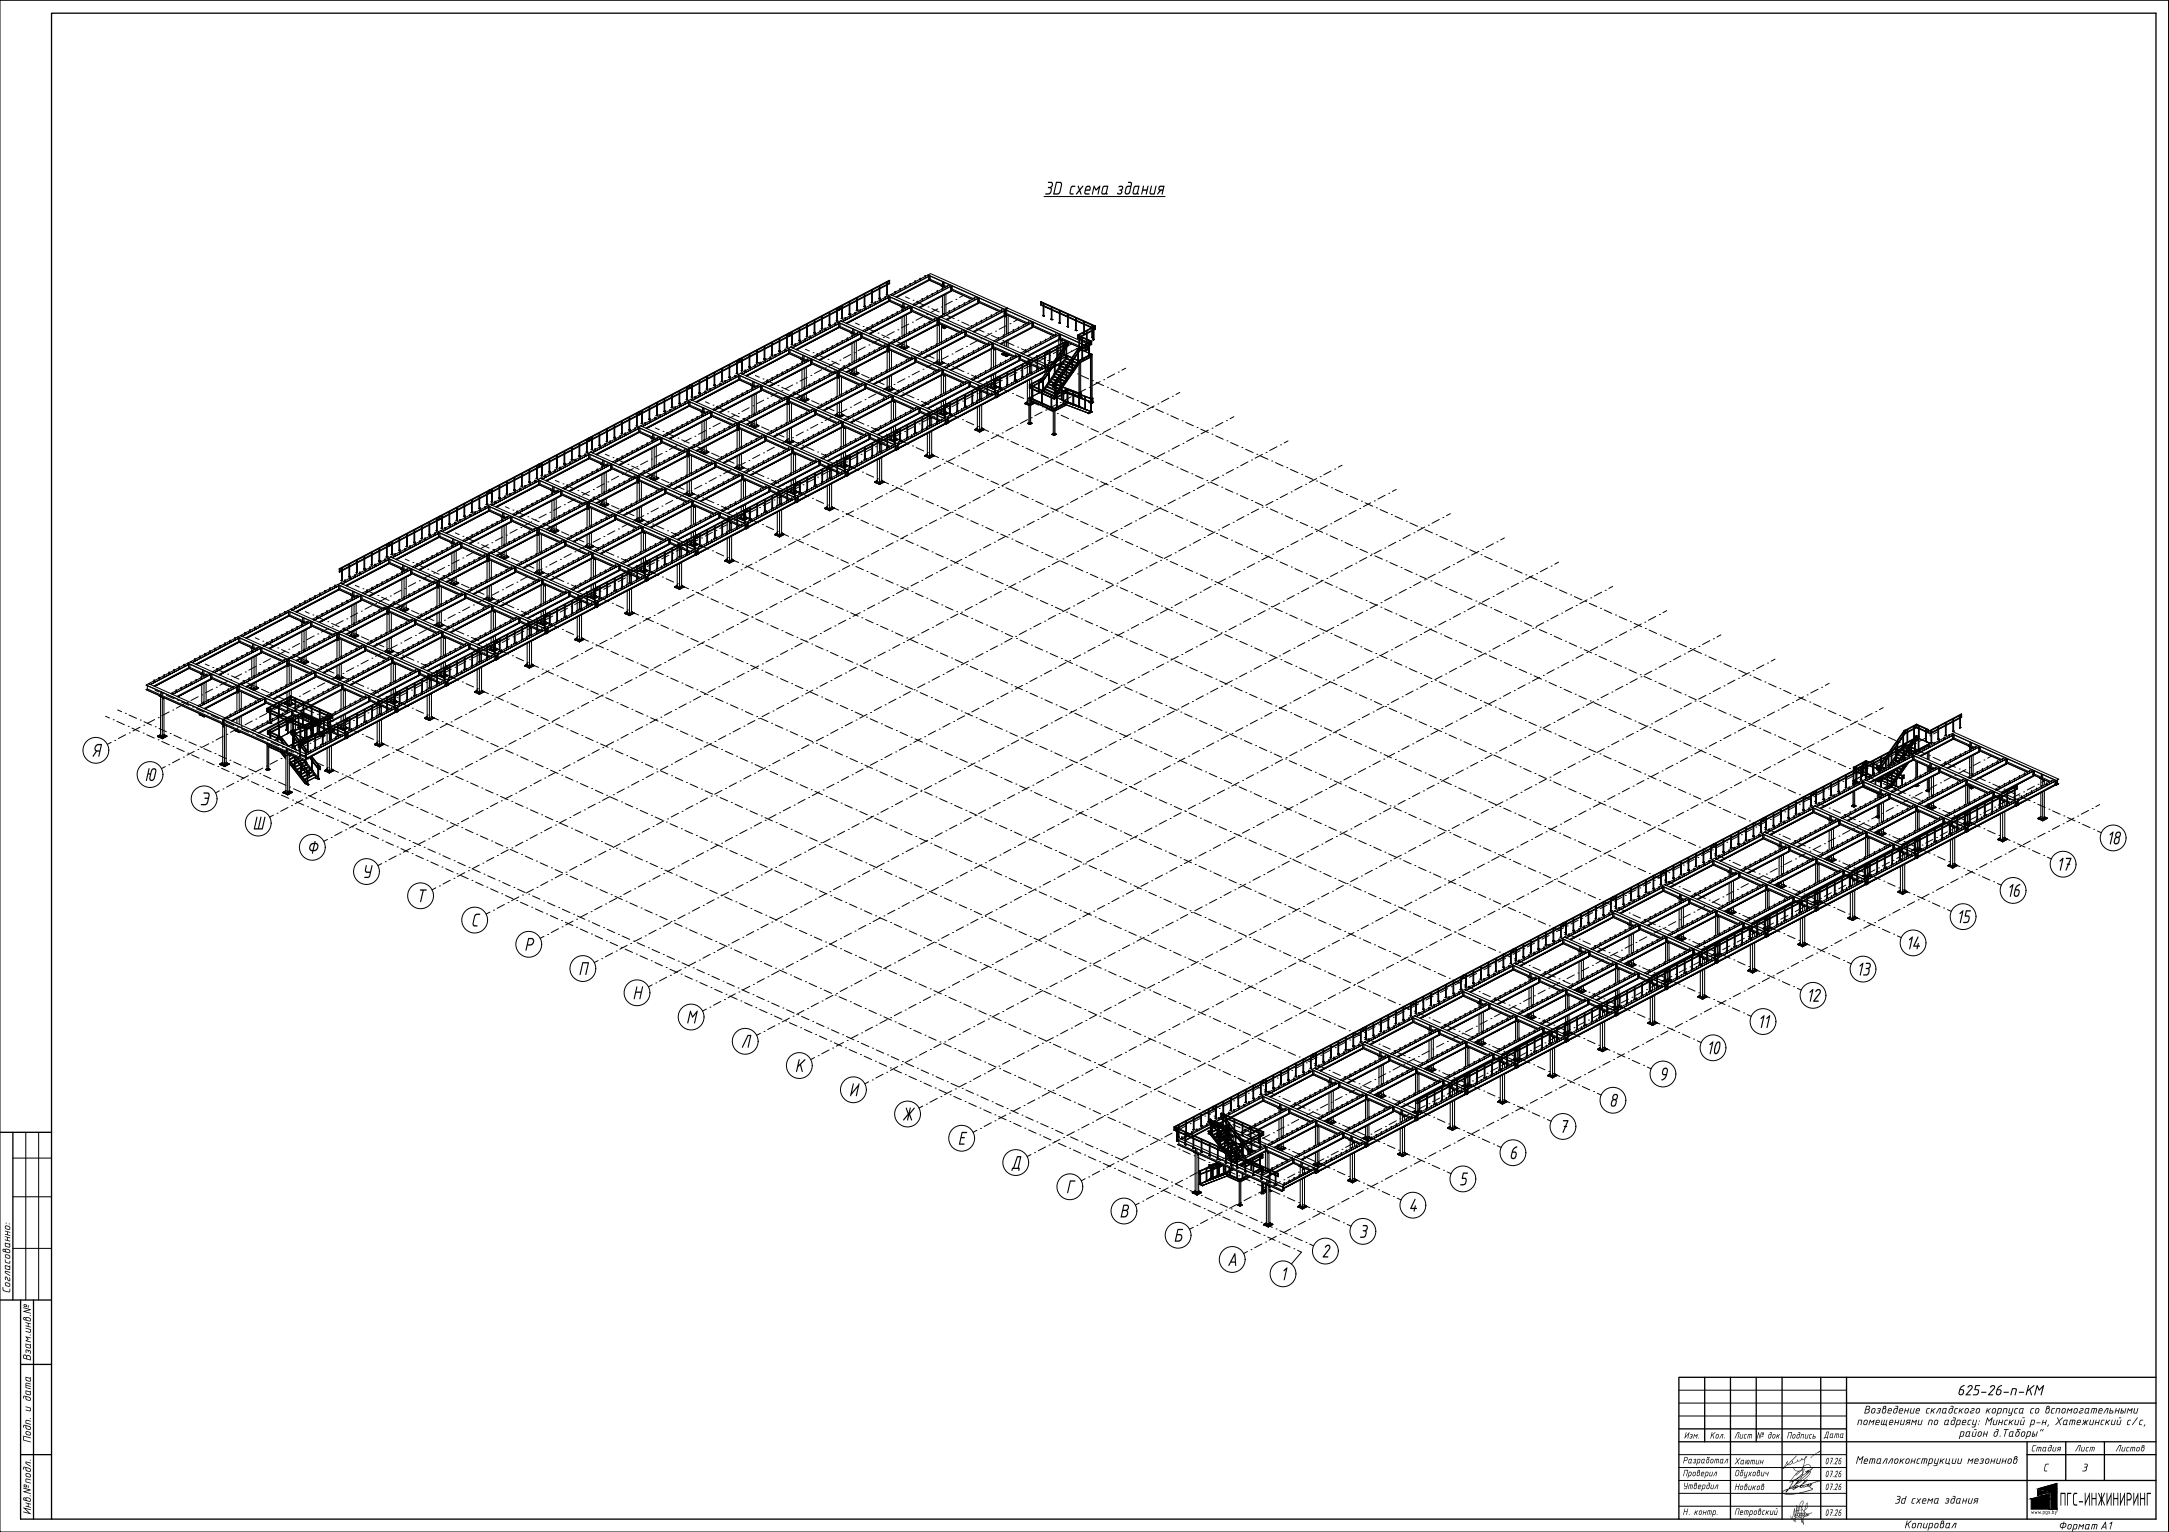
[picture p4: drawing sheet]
<svg xmlns="http://www.w3.org/2000/svg" width="841mm" height="594mm" viewBox="0 0 841 594" stroke-linecap="round" stroke-linejoin="round" font-family="sans-serif">
<defs><g id="words">
<g font-size="8.3">
<text x="691.6" y="574.4">4</text>
<text x="692.3" y="589.5">5</text>
</g>
<g font-size="7.8">
<text x="404.8" y="75.5">3D схема здания</text>
<text x="35.4" y="293.5">Я</text>
<text x="56" y="302.9">Ю</text>
<text x="77.4" y="312.3">Э</text>
<text x="97.9" y="321.7">Ш</text>
<text x="816.7" y="327.5">18</text>
<text x="118.9" y="331.1">Ф</text>
<text x="140.3" y="340.5">У</text>
<text x="797.3" y="337.6">17</text>
<text x="777.9" y="347.8">16</text>
<text x="161.3" y="349.9">Т</text>
<text x="182.5" y="359.3">С</text>
<text x="758.5" y="358">15</text>
<text x="203.2" y="368.7">Р</text>
<text x="738.9" y="368.1">14</text>
<text x="224.2" y="378.1">П</text>
<text x="719.7" y="378.3">13</text>
<text x="245.2" y="387.5">Н</text>
<text x="700.3" y="388.5">12</text>
<text x="266" y="396.9">М</text>
<text x="681.4" y="398.6">11</text>
<text x="287.2" y="406.3">Л</text>
<text x="661.5" y="408.8">10</text>
<text x="308.1" y="415.7">К</text>
<text x="643.3" y="419">9</text>
<text x="329.1" y="425.1">И</text>
<text x="623.8" y="429.2">8</text>
<text x="349.7" y="434.5">Ж</text>
<text x="371.3" y="443.9">Е</text>
<text x="604.5" y="439.3">7</text>
<text x="585.1" y="449.5">6</text>
<text x="391.8" y="453.3">Д</text>
<text x="565.7" y="459.7">5</text>
<text x="413.3" y="462.7">Г</text>
<text x="434" y="472.1">В</text>
<text x="546.1" y="469.9">4</text>
<text x="455" y="481.5">Б</text>
<text x="526.9" y="480">3</text>
<text x="475.8" y="490.9">А</text>
<text x="512.3" y="487.7">2</text>
<text x="496.4" y="496.5">1</text>
<text x="798.6" y="583.9">ПГС-ИНЖИНИРИНГ</text>
</g>
<text font-size="6.2" x="758.7" y="541.1">625-26-п-КМ</text>
<g font-size="4.7">
<text x="4" y="501.7" transform="rotate(-90 4 501.7)">Согласованно:</text>
<text x="12" y="527.9" transform="rotate(-90 12 527.9)">Взам.инв.№</text>
<text x="722.5" y="548.1">Возведение складского корпуса со вспомогательными</text>
<text x="719.8" y="552.6">помещениями по адресу: Минский р-н, Хатежинский с/с,</text>
<text x="759.4" y="557.1">район д.Таборы&quot;</text>
<text x="12" y="559.7" transform="rotate(-90 12 559.7)">Подп. и дата</text>
<text x="719.3" y="567.6">Металлоконструкции мезонинов</text>
<text x="792.1" y="570.6">С</text>
<text x="807.1" y="570.6">3</text>
<text x="12" y="587.5" transform="rotate(-90 12 587.5)">Инв.№подл.</text>
<text x="734.5" y="583.1">3d схема здания</text>
<text x="738.3" y="592.6">Копировал</text>
<text x="798" y="593.1">Формат A1</text>
</g>
<g font-size="3.9">
<text x="652.9" y="557.8">Изм.</text>
<text x="662.9" y="557.8">Кол.</text>
<text x="672.3" y="557.8">Лист № док.</text>
<text x="692.7" y="557.8">Подпись</text>
<text x="707" y="557.6">Дата</text>
<text x="787.4" y="562.8">Стадия</text>
<text x="804.4" y="562.8">Лист</text>
<text x="820.1" y="562.8">Листов</text>
<text x="652.4" y="567.5">Разработал</text>
<text x="672.4" y="567.8">Хаютин</text>
<text x="707.5" y="567.8">07.26</text>
<text x="652.4" y="572.5">Проверил</text>
<text x="672.4" y="572.5">Обухович</text>
<text x="707.5" y="572.8">07.26</text>
<text x="652.4" y="577.5">Утвердил</text>
<text x="672.4" y="577.8">Новиков</text>
<text x="707.5" y="577.8">07.26</text>
<text x="652.4" y="587.5">Н. контр.</text>
<text x="672.4" y="587.5">Петровский</text>
<text x="707.5" y="587.8">07.26</text>
</g>
<text font-size="2.3" x="787.5" y="587">www.pgs.by</text>
</g></defs>
<g fill="none" stroke="#000" stroke-width=".51">
<path d="M20 5.1h816v584h-816zM841 .1v594M0 439.1h20M5 439.1v65M0 504.1h20M8 504.1v85h12M13 504.1v85M8 529.1h12M661 534.1v25M671 534.1v55M681 534.1v25M691 534.1v55"/>
<path d="M706 534.1v55M716 534.1v55M836 534.1h-185v55M651 554.1h65M651 559.1h185M716 544.1h120M786 559.1v30M801 559.1v15M816 559.1v15M8 564.1h12M716 574.1h120M786 564.1h50"/>
</g>
<g fill="#000">
<circle cx="841" cy="439.1" r=".25"/>
<circle cx="841" cy="504.1" r=".25"/>
</g>
<g fill="none" stroke="#000" stroke-width=".39">
<path d="M10 439.1v65M15 439.1v65M5 449.1h15M5 464.1h15M5 484.1h15M651 539.1h65M651 549.1h65M651 544.1h65M651 574.1h65M651 569.1h65M651 564.1h65M651 579.1h65"/>
<path d="M790.5 577.3l7.1-2.1v10h-2.3v-6.6zM651 584.1h65"/>
</g>
<g fill="#000">
<path d="M691.3 578.2l2.1-.8 1.9-3 .1 .2-1.5 2.5 2.1-1.4 .7-1.1 .8-.5-.1 .4-1.8 2.2 1-.8 .5 .1 .1 .4 .6-.3 3-2.4v.5l-2.4 1.9 6.4-1.8h1.1l-6.6 1.8-.1 .4 1.6-.5a.35 .35 0 0 1 .3-.5 .35 .35 0 0 1 .4 .5 .35 .35 0 0 1-.6 .2l.8-.2 .5-.6 .3 .3a.74 .74 0 0 0-.6 .9 .74 .74 0 0 0 1 .6v.4l-.9 .4-7.3 1.6-3-.2-.7-.6zM699.1 575.3l1.6-1.4zM696.8 574.8l-.5 .8 .7-.9zM702.2 575.6l-.3 .4zM701 575.9h.3zM697.9 576.2l.6-.3zM693.7 577.3l1.6-.5 .6-.8zM696.2 576.6l.8-.2a.4 .4 0 0 0-.5-.2 .4 .4 0 0 0-.3 .4zM698.3 576.3l-.2 .5 1.1-.7zM691.5 578.3a.73 .73 0 0 0 .1 .9 .73 .73 0 0 0 .9 .1l4.1-.2 6.2-1.7-1-.4a.54 .54 0 0 0-.2-.7 .54 .54 0 0 0-.7 .2l-.2-.2-1.2 .5-.5-.2-.9 .5-.2-.3 .1-.4-2 .9a.45 .45 0 0 1-.6 .5 .45 .45 0 0 1-.2-.7l-1.6 .4-1 1.3-.3-.2 .7-.9zM696.2 576.8l.7-.1zM695.5 577l-.2 .6 .7-.7 .2 .2zM693.1 577.8l-.5 .7z"/>
<path d="M702.6 564.7l3.2-2.1-3.7 2.8zM693 566.5v.6a.38 .38 0 0 0 .2 .7 .38 .38 0 0 0 .5-.5l2.9-2.9-3.3 3.5 1.1-.2 .5-.5v-.5l.3 .1a.63 .63 0 0 0 .5 .6 .63 .63 0 0 0 .7-.5l.6-.4v-.5l.1 .5h.5l.9-.5 .1-.5 .3 .1a.4 .4 0 0 0 .3 .5 .4 .4 0 0 0 .4-.4l.4-.8a.37 .37 0 0 1 .5-.3 .37 .37 0 0 1 .3 .5 .37 .37 0 0 1-.5 .3l-.3 .2-.9 3.6-.6 1-1.4 .4-1.2-.5a.51 .51 0 0 1-.4-.6 .51 .51 0 0 1 .6-.4 .72 .72 0 0 0-.3 .9 .72 .72 0 0 0 .9 .3l.9 .1 .9-.5 .7-1.2 .6-2.9-.6 .3h-.6l-.8 .6-.7-.1-1.5 .9a.7 .7 0 0 0-1.2 .4l-1.3 .2-1.9 1.6zM700.2 565l-.2 .4 .6-.5zM695 566.7v.2zM692.9 567l-.3 .9-1.3 1.7 1.7-1.7z"/>
</g>
<g fill="#000" stroke="#000" stroke-width=".39">
<path d="M790.1 577.6l3.4 1h-3.4zM791.9 580l2.9-.9v.9zM790.5 577.3l7.1-2.1v2.1z"/>
<path d="M790.1 578.6l4.1 .2zM790.1 578.6l4.1 .2z"/>
<path d="M790.1 578.8v1.2l4.1-1.2zM790.1 578.8v1.2z"/>
<path d="M791.9 580l2.9 1.2v-1.2zM787.6 581.2l4.3-1.2 2.9 1.2z"/>
<path d="M790.5 577.3l7.1 1.3v-1.3zM790.5 577.3l7.1 1.3h-2.3z"/>
<path d="M795.3 578.6l2.3 6.6v-6.6zM795.3 578.6l2.3 6.6h-2.3z"/>
<path d="M787.6 581.2l7.2 4v-4zM787.6 581.2l7.2 4h-7.2z"/>
</g>
<!-- layer: OtherObjectType -->
<path d="M404.8 76.2h46.9" fill="none" stroke="#000" stroke-width=".39"/>
<!-- layer: Part -->
<g fill="none" stroke="#000" stroke-width=".4">
<path d="M324.4 119.7v.8M324.5 119.6v4.8zM325.3 119.2v.8M325.5 118.8l.3 .2zM325.6 118.9v1.3l-.2-1.3v.3l-19.1 10M325.8 119.9l-.2 .2M325.8 119.8l.7-.3-.9 .6 .2-.2M325.8 119v.9M326.3 119.8l.2 3.6 .1-4.9-.1 4.9M326.3 118.7v.8M326.5 119.5l-.7 .4M329.3 117.9l.1 .3-2.8 1.4 2.8-1.6"/>
<path d="M329.3 117.9l-2.7 1.4M329.3 117.2v.7M329.3 118.2v3.6M332.2 116.4l.1 .2-2.8 1.5 2.8-1.6M332.2 116.4l-2.7 1.4M332.2 115.6v.8M332.2 116.7v3.6M334.9 118.9h.1M335 118.9h.1M334.9 118.8v.1M335.1 114.9l.1 .2-2.8 1.5 2.8-1.7M335.1 114.9l-2.7 1.4"/>
<path d="M335.1 114.1v.8M335.1 115.2v3.6M335.1 118.8h.1M335.1 118.8h-.2M335.2 114v4.8zM335.3 118.6l.2 .1M335.5 119.1h.1M335.4 119.1l.1 .7M335.5 118.7h.1M335.5 118.7l-.4 .2M335.5 119.7v.1M335.5 119.1v.6"/>
<path d="M337.4 118.1h.1M337.4 118.1v.6v-.6M337.4 118.4l-3.8 2M337.8 117.3l.1 .1M337.9 117.3h.1M337.8 117.3h.1M337.9 117.3l.1 .1M338 117.4h.1M338 113.4l.1 .2-2.8 1.4 2.8-1.6M338 113.4l-2.7 1.3M338 112.6v.8M338 113.7l.1 3.6"/>
<path d="M338 117.2l-.1 .1M338.1 112.5v4.8zM338.3 117.1h.1M338.3 117.1l.1 .1M338.4 117.2h.1M338.4 117.2l-.4 .2M339.4 117.1h.1M339.3 117.1l.1 .6M339.4 117.7h.1M339.4 117.1v.6M340.8 115.8h.1M340.8 115.8l.1 .1"/>
<path d="M340.9 115.9h.1M340.9 115.7l-.1 .1M340.9 111.8l.1 .2-2.7 1.5 2.7-1.6M340.9 111.1v.7M340.9 112.1v3.6M340.9 115.7l.1 .1M340.9 111.8l-2.6 1.4M341 111v4.8zM341.2 115.6h.1M341.3 116.1h.1M341.2 116.1l.1 .6M341.2 116.4l-3.8 2"/>
<path d="M341.3 115.6h.1M341.3 115.7l-.3 .2M341.3 115.7h.1M341.3 115.6v.1M341.3 116.7h.1M341.3 116.1v.6M343.3 115.1h.1M343.2 115.1v.6l.1-.6M343.2 115.4l-1.9 .9M343.7 114.3h.1M343.8 114.4h.1M343.8 110.3l.1 .2-2.7 1.5 2.7-1.6"/>
<path d="M343.9 114.3h.1M343.8 109.5v.8M343.8 110.6v3.6M343.8 114.2l.1 .1M343.8 110.3l-2.6 1.4M343.8 114.2l-.1 .1M343.9 109.4v4.9zM344.1 114.1h.1M344.1 110.3l.6-.5 .3 .2zM344.2 114.1v.1M344.2 114.1h.1M344.2 114.1l-.3 .2"/>
<path d="M344.3 114.8l-1 .5M344.3 114.8l.7 .3M344.3 114.8h.1M344.6 115.3v1.3l.4 .1M344.6 116.6l-16.7 8.7M344.7 116.3h-.1M344.7 109.1v.7M344.7 109.8l-.6 .4M344.7 115.3v1.3M344.8 108.7v.3l-19 10M344.8 108.7l.2 1.3v-1.2l-58.2 30.4v1.3l.2-.3M344.8 108.7l-77.5 40.6"/>
<path d="M344.8 116.8l6.2 2.8M344.9 116.8l6.2 2.7M345 115.1l7.8 3.5M345.1 116.4l5 2.2M345.2 115.2v1.1l-.4 .3M345.7 114.4l.4 .1M347.1 113h.1M347.1 113v.7v-.7M349 112h.1M349 112v.6l.1-.6M349.3 119h.1M349.3 118.9v.1"/>
<path d="M349.4 118.9h.1M349.4 118.9l1.4 .8zM349.8 119.2v1M349.9 119.9h.1M349.9 119.9v.7zM350.1 117.4v1.7zM350.1 117.4h.1M350.3 119.3l-.3-.2 .2 .2M350.5 118.8l1.1 .5M350.6 117.6v1.1l-.5 .4M350.6 119.6v.2M350.9 119.6h.1"/>
<path d="M350.9 111h.1M350.9 111l.1 .6v-.6M351 119.6h-.1M351.8 118.9h.1M351.7 118.9v.6l.1-.6M352.8 118.6l-18.3 9.6M352.8 118.6l10.8 4.9M352.9 110v.6l.1-.6M352.9 110h.1M353.2 119.2v1.6l.3 .1M353.2 119.2l.1 1.3zM353.7 119.1v1.1l-.4 .3 8.3 3.7"/>
<path d="M353.9 118.1l.7 .3M354.8 108.9h.1M354.8 108.9l.1 .7v-.7M355.6 116.9h.1M355.7 116.9l-.1 .6zM356.8 107.9h.1M356.8 107.9v.7v-.7M357.6 115.8h.1M357.6 115.8v.7l.1-.7M357.6 116.1l-3.7 2M358.7 106.9v.7l.1-.7M358.7 106.9h.1"/>
<path d="M359.5 114.8h.1M359.5 114.8v.7l.1-.7M359.8 106.7l.7 .3-14.4 7.6M359.8 106.7l-14.4 7.5M359.9 106.6v.1M360.2 107.2v1.2l.3 .2-12.8 6.7M360.2 108.4l-12.9 6.7M360.2 108.2h.1M360.2 107.1v1.4M360.5 108.6l-12.9 6.7M360.6 108.3l5 2.2M360.7 107.1v1.1l-.4 .3"/>
<path d="M361.5 113.8h.1M361.5 113.8v.6v-.6M363.4 112.8v.6l.1-.6M363.4 112.8h.1M365 110.8h.1M364.9 110.9h.1M364.9 110.8v.1M365 110.9l1.3 .6M365.3 111.8h.1M365.3 111.8l.1 .6zM365.4 111.1v.9M365.4 114.8v7.4"/>
<path d="M365.5 111l.2 .2zM365.6 109.3l.1 1.6zM365.8 111.1l-.1 .1M366.1 110.7l1 .5M366.1 109.5v1.1l-.4 .3M366.1 111.4v.2M366.1 114.4v7.2M366.3 111.5h.1M366.4 111.4h.1M366.4 111.4v.1M366.4 111.5h.1M366.6 111.4l-6.2-2.8 6.1 2.8-.1 .1"/>
<path d="M366.8 114.1v7.4M367.3 110.8h.1M367.3 110.8v.6v-.6M367.3 111.1l-9.6 5M368.3 110.5l-7.8-3.5-14.4 7.5-.7-.3 .3 .2M368.4 110.5l.6 .4-14.4 7.5M368.4 110.5l-1.1 .5M368.7 111v1.7l.3 .2-12.3 6.5M368.7 112.7l-12.4 6.5M368.7 112.4l8.3 3.8M368.7 111l.1 1.4zM368.7 112.3h.1"/>
<path d="M369 112.8l-12.4 6.5M369.2 112.1l8.4 3.8M369.3 110.9v1.1l-.5 .4 8.3 3.7M370 119.5h.1M370 119.5v.7l.1-.7M371.9 118.5h.1M371.9 118.5l.1 .6v-.6M371.9 118.8l-5.7 3M373.9 117.5h.1M373.9 117.5v.6l.1-.6M375.8 116.5h.1M375.8 116.5v.6l.1-.6"/>
<path d="M377.8 115.5h.1M377.8 115.5v.6v-.6M377.8 115.8l-5.8 3M378.8 115.2l-9.8-4.4-14.4 7.6-.7-.3M378.8 115.2l.7 .4M378.8 115.2l-1 .5M379.2 117l8.4 3.8M379.2 117.1l8.3 3.8M379.2 117.4l-12.4 6.5M379.2 117h.1M379.3 115.7l-.1 1.7 .3 .2-12.3 6.5M379.5 115.6l-14.1 7.4-.3-.2v.3l-.4-.5"/>
<path d="M379.5 115.5l-14.1 7.4-.7-.3M379.5 115.5l10.1 4.6M379.5 117.5l-12.4 6.5M379.7 116.8l8.3 3.8M379.8 115.6v1.1l-.5 .4M389.7 120l-.1 .1M390.6 119.5h.1M390.6 119.5l-.9 .5M390.6 119.5l-29.8-13.4-.9 .5 29.7 13.4M390.6 119.5l-1 .6M390.7 119.6h.1M390.7 119.6l-.9 .5"/>
<path d="M390.8 119.6h.1M403.7 117.3v-.3l20.9 9.3-.3 .2M403.7 117.3l-.2 1 1 .4-.8-.5 .1-.9M403.7 117.3l20.6 9.2M404.5 118.4l-.7-.3-.3 .2v-1.3l20.9 9.4M404.7 118.5l2.9 1.6-3-1.5M404.7 118.5l2.9 1.3M404.7 117.8v.7M404.7 118.8v3.6M407.9 120l2.9 1.5-3-1.5M407.9 119.2v.8M407.9 120l2.9 1.2"/>
<path d="M285.8 140v4.8zM286.5 139.6v.8M286.6 139.2v.3l-19 10M286.6 139.2l.2 1.3v-1.2l-58.2 30.4v1.3M286.7 139.2l.3 .1M287 139.3v.9M287.6 139v.8M287.7 139.9l-.7 .3M290.5 138.6l.1 3.6 .1-4.9-.1 4.9M290.5 138.3l.1 .2-2.8 1.5 2.8-1.7M290.5 138.3l-2.7 1.4M290.5 137.5v.8"/>
<path d="M293.4 136.8l.1 .2-2.8 1.4 2.8-1.6M293.4 136v.8M293.4 137v3.6M293.4 136.8l-2.7 1.3M296.1 139.2h.1M296.2 139.2h.1M296.3 139.3h.1M296.3 139.2h.1M296.3 135.2l.1 .3-2.8 1.4 2.8-1.6M296.3 134.4v.8M296.3 135.5v3.6M296.3 139.1l.1 .1"/>
<path d="M296.3 135.2l-2.7 1.4M296.3 139.1l-.1 .1M296.4 134.4v4.8zM296.6 139l.1 .1M296.7 139.5h.1M296.7 139.5v.6v-.6M296.7 139.8l-1.9 1M296.7 139.1l-.4 .1M296.7 139.1h.1M298.7 138.4h.1M298.6 138.4v.7M298.7 139.1h-.1"/>
<path d="M298.7 138.4v.7M299.1 137.7h.1M299.1 137.6h.1M299.2 137.7h.1M299.2 133.7l.1 .2-2.7 1.5 2.7-1.6M299.2 132.9v.8M299.2 134v3.6M299.2 137.6l.1 .1M299.2 133.7l-2.6 1.4M299.2 137.6h-.1M299.3 132.8v4.9zM299.5 137.4l.1 .1"/>
<path d="M299.6 137.5h.1M299.6 137.5l-.3 .2M299.6 137.5v.1M300.6 137.4h.1M300.5 137.4v.7l.1-.7M302 136.2h.1M302 136.1v.1M302.1 136.2h.1M302.1 132.2l.2 .2-2.8 1.5 2.8-1.7M302.1 131.4v.8M302.1 132.5v3.6M302.1 132.2l-2.6 1.4"/>
<path d="M302.1 136.1h.2M302.1 136.1h-.1M302.3 131.3v4.8zM302.4 135.9l.1 .1M302.5 136.4h.1M302.5 136.4v.6v-.6M302.5 136h.1M302.5 136l-.3 .2M304.5 135.4h.1M304.4 135.4l.1 .6M304.4 135.7l-7.7 4M304.5 135.7l1-.6 8.5 3.9"/>
<path d="M304.5 136h.1M304.5 135.4v.6M304.9 134.6v.1M304.9 134.6l.1 .1M305 134.7h.1M305 130.7l.2 .2-2.8 1.4 2.8-1.6M305 134.5l-.1 .1M305 129.9v.8M305 131v3.5M305 130.7l-2.6 1.3M305 134.5l.2 .1M305.2 129.8v4.8z"/>
<path d="M305.3 130.6l.6-.4 .3 .2zM305.3 134.4l.1 .1M305.4 134.5h.1M305.4 134.5l-.3 .2M305.5 135.1v.1M305.8 135.7v1.2l.4 .1M305.9 135.7l-.1 1.2-16.7 8.8M305.9 136.6l-.1 .1M305.9 129.4v.8M305.9 130.2l-.6 .3M305.9 135.6v1.3M306 137.2l6.1 2.7"/>
<path d="M306.1 129l.2 .2zM306.1 137.1l6.2 2.8M306.2 129.1v1.3l-.2-1.4v.3l-19 10M306.2 129.1v1.2l.1-.2M306.3 130l.8-.3-.9 .6 .1-.2M306.3 136.8l5 2.2M306.3 129.2v.9M306.4 135.5v1.2l-.4 .3M306.6 134.5l.7 .4zM306.8 133.6h.1M306.8 133.6l.1 .1M306.9 133.7h.1"/>
<path d="M307 129.9l.1 3.7 .1-4.9-.1 4.9M307 128.9v.7M307 133.5l-.2 .1M307.1 129.7l-.8 .4M307.2 133.4l.2 .1M307.3 134.9l18.3-9.6-18.3 9.6M307.4 133.5h.1M307.4 133.5l-.4 .2M308.4 133.4h.1M308.3 133.4v.6M308.4 134h-.1M308.4 133.4v.6"/>
<path d="M308.9 135.6l16.7-8.7-16.7 8.8M309.7 132.1l.1 .1M309.8 132.1h.1M309.9 132l.2-4.8-.1 4.9M309.9 128.1l.1 .2-2.8 1.5 2.8-1.6M309.9 127.3v.8M309.9 128.4v3.6M309.9 128.1l-2.7 1.4M309.9 132l-.2 .1M310.1 131.9h.2M310.3 132.3h.1M310.2 132.3l.1 .7"/>
<path d="M310.3 131.9h.1M310.3 132l-.4 .2M310.3 131.9v.1M310.3 133h.1M310.3 132.3v.7M310.6 139.3v.1M310.6 139.2v.1M310.6 139.3l1.5 .7M310.6 139.2h.1M311 139.5v1.1M311.3 137.8v1.6zM311.3 137.8h.1"/>
<path d="M311.5 139.6l-.3-.1 .2 .2M311.8 139.2l1 .4M311.8 138v1.1l-.5 .3M311.8 139.9v.2M312.1 139.9h.1M312.1 139.9v.1M312.2 131.3h.1M312.2 131.3v.7v-.7M312.7 130.6h.1M312.6 130.6h.2M312.6 130.5v.1M312.8 130.6h.1"/>
<path d="M312.8 130.5l.3-4.8-.2 4.8M312.8 126.6l.1 .2-2.8 1.5 2.8-1.7M312.8 125.8v.8M312.8 126.9v3.6M312.8 126.6l-2.7 1.4M312.8 130.5h-.1M313.1 139.2h.1M313 139.9h.1M313 139.5l-17.2 9.1M313 139.2v.7M313.1 130.3l.1 .1M313.2 130.4h.1"/>
<path d="M313.2 130.4l-.4 .2M314 139l10.8 4.8M314 139l-.9 .5M314.2 130.3h.1M314.1 130.3l.1 .7M314.2 130.9v.1M314.2 130.3v.6M314.4 139.5v1.6l.3 .2M314.5 139.5v1.3zM315 139.4v1.1l-.5 .3M315.2 138.4l.6 .4zM315.6 129h.1"/>
<path d="M315.6 129l.1 .1M315.7 129.1h.1M315.7 125l.1 .3-2.7 1.4 2.7-1.6M315.7 124.3v.7M315.7 125.4v3.5M315.7 128.9l-.1 .1M315.7 128.9l.1 .1M315.7 125l-2.6 1.4M315.8 124.2v4.8zM315.8 138.8l18.3-9.7zM316 128.8l.1 .1M316.1 129.3h.1"/>
<path d="M316 129.3v.6l.1-.6M316.1 128.9h.1M316.1 128.9l-.4 .2M316.9 137.2h.1M316.8 137.8h.1M316.8 137.2v.6M316.9 137.8h.1M317.9 139.7l16.2-8.6zM318.1 128.3h.1M318 128.3v.6l.1-.6M318.5 127.5h.1M318.5 127.5l.1 .1"/>
<path d="M318.6 127.6h.1M318.6 123.5l.1 .3-2.7 1.4 2.7-1.6M318.6 122.7v.8M318.6 123.8v3.6M318.6 127.4l-.1 .1M318.6 123.5l-2.6 1.4M318.6 127.4l.1 .1M318.7 122.7v4.8zM318.9 136.2h.1M318.9 136.8h.1M318.9 127.3h.1M318.9 136.2l-.1 .6"/>
<path d="M319 127.3h.1M319 127.4h.1M319 127.4l-.4 .2M320 127.2h.1M319.9 127.2l.1 .7M320 127.9h.1M320 127.2v.7M320.8 135.2h.1M320.7 135.8h.1M320.7 135.2l.1 .6M321.4 126h.1M321.5 126h.1"/>
<path d="M321.5 125.9l-.1 .1M321.5 122l.1 .2-2.7 1.5 2.7-1.6M321.5 121.2v.8M321.5 122.3v3.6M321.5 122l-2.6 1.4M321.5 125.9l.1 .1M321.6 121.2v4.8zM321.8 125.8h.1M321.9 126.2h.1M321.9 126.2v.7v-.7M321.9 125.8h.1M321.9 125.8l-.4 .2"/>
<path d="M322.7 134.1h.1M322.7 134.8h.1M322.7 134.4l-7.5 4M322.7 134.1v.7M323.9 125.2h.1M323.8 125.2v.6M323.8 125.5l-17.2 9M323.8 125.8h.1M323.9 125.5l1-.5 8.5 3.8M323.9 125.2v.6M324.3 124.5h.1M324.3 124.4v.1"/>
<path d="M324.5 124.5h.1M324.4 120.5l.1 .2-2.7 1.5 2.7-1.7M324.4 120.5l-2.6 1.3M324.4 124.4h.1M324.4 120.8v3.6M324.4 124.3l-.1 .1M324.7 133.1h.1M324.6 133.7h.1M324.6 133.1l.1 .7M324.7 124.2l.1 .1M324.7 120.5l.6-.5 .3 .2zM324.8 124.3h.1"/>
<path d="M324.8 124.3l-.3 .2M325 124.9v.1M325.2 125.5v1.2l.4 .2M325.3 125.5l-.1 1.2-16.7 8.8M325.3 126.5h-.1M325.3 120l-.6 .3M325.3 125.4v1.4M325.4 127l6.1 2.8M325.5 127l6.2 2.7M325.6 120.1h.1M325.7 126.6l5 2.2M325.8 125.4v1.1l-.4 .3"/>
<path d="M326 124.4l.7 .3zM326.2 123.4h.1M326.2 123.4v.1M326.2 123.4l.1 .1M326.3 123.5h.1M326.3 123.3l-.1 .1M326.6 132.1h.1M326.5 132.7h.1M326.5 132.1v.6M326.6 123.2l.1 .1M326.6 132.7v.1M326.7 124.7l18.3-9.6-18.3 9.6"/>
<path d="M326.7 123.3h.1M326.7 123.3l-.3 .2M326.8 123.3h.1M327.7 123.2h.1M327.7 123.2v.6v-.6M327.7 123.5l-1.7 .9M328.3 125.5l16.7-8.8-16.7 8.8M328.6 131.1h.1M328.5 131.7h.1M328.5 131.1v.6M328.6 131.1l-.1 .6M329.1 121.9h.1"/>
<path d="M329.1 121.9l.1 .1M329.3 122h.1M329.3 121.8l.2-4.8-.1 4.9M329.3 121.8l-.2 .1M329.5 121.7h.1M329.7 122.2h.1M329.6 122.2l.1 .6M329.6 121.7h.1M329.7 121.8h.1M329.7 121.8l-.4 .2M329.7 122.8h.1M329.7 122.2v.6"/>
<path d="M329.9 129.2h.1M329.9 129.1v.1M330 129.1h.1M330 129.1l1.5 .7M330 129.1l1.4 .8M330 129v.1M330.3 129.3v1.1M330.3 133.2v7.4M330.5 130.1h.1M330.4 130.7h.1M330.4 130.1l.1 .6M330.7 127.6v1.7z"/>
<path d="M330.7 127.6h.1M330.9 129.4l-.3-.1 .2 .2M331.2 129l1 .5M331.2 127.8v1.1l-.5 .4M331.3 139.9h.1M331.2 129.7v.3M331.2 132.7v7.8M331.3 139.9v.6M331.5 129.8h.1M331.6 121.2h.1M331.6 121.2v.6v-.6M332 120.4h.1"/>
<path d="M332 120.4l.1 .1M332 132.3v7.4M332.1 120.4h.1M332.1 120.5h.1M332.2 120.3l.2-4.8-.1 4.9M332.2 120.3l-.2 .1M332.4 129.1h.1M332.4 129.7h.1M332.4 129.4l-9.7 5M332.4 129.1v.6M332.4 120.2h.2M332.6 120.2h.1"/>
<path d="M332.6 120.3l-.4 .2M332.6 120.2v.1M333.2 138.8h.1M333.2 138.8v.7v-.7M333.4 128.8l10.8 4.8M333.4 128.8l-1 .5M333.6 120.1h.1M333.5 120.1v.7l.1-.7M333.5 120.4l-5.8 3.1M333.8 129.3v1.7l.3 .1M333.8 131l-16.3 8.5M333.8 130.7l8.4 3.7"/>
<path d="M333.8 129.3l.1 1.4zM333.8 130.6h.1M334.3 130.4l8.4 3.8M334.3 129.2v1.1l-.4 .4M334.5 128.2l.7 .4zM335.2 137.8h.1M335.1 138.4h.1M335.1 138.1l-5.7 3.1M335.1 137.8v.6M335.2 137.8v.7M335.2 128.5l18.3-9.6-18.3 9.7M336.3 127h.1"/>
<path d="M336.2 127.6h.1M336.3 127v.7M337.1 136.8h.1M337 136.8l.1 .6M337.1 137.4h.1M337.1 136.8v.6M337.3 129.5l16.2-8.6zM338.3 126h.1M338.2 126v.7l.1-.7M339 135.8h.1M339 135.8v.6v-.6M340.2 125h.1"/>
<path d="M340.1 125l.1 .6zM341 134.8h.1M340.9 135.4h.1M340.9 134.8v.6M341 134.8v.6M342.1 124h.1M342.1 124.6h.1M342.1 124v.6M342.9 133.8h.1M342.9 133.8v.6v-.6M342.9 134.1l-7.7 4M344 134.2v1.6l.3 .2"/>
<path d="M344 135.8l-16 8.4M344.1 123h.1M344 123.6h.1M344 134.2v1.1l.4 .2-.4-.2zM344 123v.6M344 136.2v7.5M344 135.3h.1M344.1 123v.6M344.1 135.4l.7 .4M344.2 133.9h.1M344.2 133.9h-.1M344.2 133.7v.2"/>
<path d="M344.2 135.5h.1M344.2 133.7h.1M344.3 133.6l-.1 .1M344.3 135.5h.1M344.3 134l-.7-.3-.7 .3M344.3 133.7v.2M344.3 133.6v.1M344.3 136.4h.1M344.3 135.6l.1 .8zM344.3 136.4l.1 .1M344.4 136.4v.1M344.4 133.8l-.3 .1"/>
<path d="M344.4 133.8l-.2 .1M344.4 133.7h.1M344.5 135.7l-.1 .7M344.5 133.8v1.8M344.5 133.8l.1 1.7M344.5 135.4l8.2 3.7M344.5 135.5l8.1 3.7M344.5 133.7v.1M344.5 136.4l-.1 .1M344.8 135.8l.1 7.4M344.8 135.8h.1M344.8 135.8l-.8-.3v.3"/>
<path d="M344.9 135.8h.1M344.9 135.2l-.4 .3M344.9 134v1.2l8.2 3.7M345 135.7l-.1 .1M345.2 133.1h.1M345.2 133.1l-19.3-8.7-.9 .5 19.2 8.7M345.2 133.1l-1 .5M345.2 133.1v.1M345.2 133.2h.1M345.2 133.2l-.9 .4M345.3 133.2h.1M345.4 132.8l.7 .3-.4-.1v.3z"/>
<path d="M345.4 133.2l-.9 .5 9.9 4.5M345.4 133.2h.1M345.4 133.2l-.9 .5 35.7 16M345.4 133.2l35.7 16M345.6 133.2h.1M345.6 133.2h-.1M345.7 133.2v.1M345.7 136.1v7M345.7 133.1l-.2 .1M345.7 133.2h-.1M346 121.9h.1M346 121.9v.7z"/>
<path d="M346.1 133.1l17.6-9.3zM346.8 131.7h.1M346.7 131.7l.1 .7v-.7M347.7 134.2l16-8.4-15.9 8.4M348 120.9h.1M347.9 121.6h.1M347.9 120.9v.7M348 120.9l-.1 .7M348.7 130.7h.1M348.7 130.7v.7v-.7M348.8 134.7l1.8 .8M348.8 134.6v.1"/>
<path d="M348.9 134.6h.1M349 134.6h.1M348.9 134.5v.1M349 134.6l.2 .1M349.2 134.8h.1M349.3 134.7h.1M349.3 134.4l-.5 .2M349.3 134.4h-.1M349.3 134.8v.1M349.4 134.6l-.1 .1M349.7 133.9h.1M349.7 134h.1"/>
<path d="M349.8 134l-.5 .4M349.8 123v7.4M349.8 133.2v.8M349.8 134l-.5 .8M349.8 134.6l-.5 .2M349.8 134.6v-.6l-.5 .8M349.8 134.6l.5 .2M350.1 135.2h.1M350.3 135.2h.1M350.4 135.2h.1M350.4 135.2l.2 .2M350.5 134.4h.1"/>
<path d="M350.7 129.7h.1M350.6 134.4l-.5 .8 .5-.2M350.6 135v-.7l-.5 .9M350.6 135h.1M350.6 135l-.2 .2M350.6 122.5v7.8l.1-.6M350.6 135.4h.1M350.6 135.3h.1M350.6 132.7v2.3M350.7 134.3l.5 .9M350.7 134.3l.5 .9-.6-.2zM350.7 135l.2 .2"/>
<path d="M350.7 134.4h.1M350.9 135.2l-.2 .1M351 135.2h-.1M351.4 134l.5 .8-.5-.2zM351.4 134.6l-.4 .2M351.5 139.5h.1M351.4 139.5v.6l.1-.6M351.4 134l.5 .7M351.4 133.9h.1M351.4 122.1v7.5M351.4 132.3v1.7M351.5 133.9l.4 .3-.2 .2"/>
<path d="M351.5 134h.1M351.9 134.6h.1M351.9 134.3h.1M351.9 134.7v.1M351.9 134.3l-.2 .1M351.9 134.7h.1M351.9 134.6v.1M352 134.3l.2 .2M352.2 134.5h.1M352.2 134.6h-.2M352.3 134.5l-.1 .1M352.3 134.5h.1"/>
<path d="M352.4 134.6h.1M352.4 134.5l-1.7 1 1.7-.8M352.6 128.7h.1M352.6 128.7v.6M352.6 129.3h.1M353.2 120.8l-16.3 8.5M353.2 120.6l8.3 3.7M353.2 120.4h.1M353.4 138.5h.1M353.3 138.5l.1 .6v-.6M353.3 138.8l-3.8 2M353.7 120.2l8.4 3.8"/>
<path d="M354.4 138.2l10.5 4.7M354.4 138.2l-1 .5M354.6 127.6h.1M354.5 127.6v.7l.1-.7M354.8 140h.1M354.9 138.7l-.1 1.7 .3 .1M355.3 139.8l8.3 3.8M355.3 138.6v1.1l-.4 .4M355.5 137.6l.7 .4zM356.2 137.9l18.3-9.6-18.3 9.7M356.5 126.6h.1M356.4 126.6l.1 .7"/>
<path d="M356.5 127.3h.1M356.5 126.6v.7M357.3 136.4h.1M357.2 136.4v.7l.1-.7M357.2 136.7l-1.7 .9M358.2 138.9l16.3-8.5-16.2 8.5M358.4 125.6h.1M358.4 125.6v.7v-.7M359.2 135.4h.1M359.2 135.4v.7v-.7M360.4 124.6h.1M360.3 124.6v.7l.1-.7"/>
<path d="M361.2 134.4h.1M361.1 134.4l.1 .6M361.2 135h.1M361.2 134.4v.6M362.3 123.6h.1M362.2 123.6l.1 .6M362.2 123.9l-16.8 8.9M362.3 124.2h.1M362.3 123.6v.6M363.1 133.4h.1M363.1 133.4v.6v-.6M363.4 124.1v1.6l.3 .1"/>
<path d="M363.4 125.3l.8 .3M363.4 125.7l-16 8.3M363.4 125.3v.4M363.4 126v7.5M363.4 136.2v3.9M363.4 124l.1 1.1 .3 .3-.4-.3zM363.4 125.1h.1M363.5 125.2l.7 .4M363.5 125.2l-.1 .1M363.6 123.7h.1M363.6 123.5v.2M363.6 125.3h.1"/>
<path d="M363.6 123.5h.1M363.7 123.4l-.1 .1M363.7 125.3h.1M363.7 123.5v.2M363.7 123.5h.1M363.7 123.8l-.7-.3-.7 .4M363.7 126.2v.1M363.7 125.4l.1 .9zM363.7 126.3h.1M363.8 126.3h.1M363.8 123.6l-.2 .2M363.8 123.5l-.3 .2"/>
<path d="M363.9 125.5l-.1 .8M363.9 125.3l8.2 3.6M363.9 125.3l8.1 3.7M363.9 126.3h-.1M363.9 125.4l-.1-1.8 .1 1.8M364.2 125.7l.1 7.3M364.2 125.6h.1M364.3 135.8l-.1 5.3M364.3 125.6h.1M364.3 125l-.4 .3M364.3 123.8v1.2l8.2 3.7M364.4 125.6h-.1"/>
<path d="M364.6 123h.1M364.6 122.9l-19.3-8.6-1 .5 19.3 8.6M364.6 123l-1 .5M364.7 123h.1M364.6 123l-.9 .5M364.7 123v.1M364.7 123l-.8 .6 9.9 4.4M364.8 123l-.9 .5 35.7 16M364.8 123l35.7 16M365.1 132.3h.1M365 132.4v.6M365 123h.1"/>
<path d="M365 123h-.1M365.1 133h-.1M365.1 126.4h.1M365.1 126.8l1 .6M365.1 123h-.1M365.1 125.9v7.1M365.1 135.4v4.7M365.1 127l1 .4M365.1 126.3h.1M365.1 126.4l.3-.4-.3 .5M365.1 122.9l-.2 .1M365.2 125.9l-.1 .1"/>
<path d="M365.5 126.1v.4l-.4 .2M365.5 126.5l.3 .1M365.5 127l.5-.7-.4 .8M365.5 127h.1M365.8 127.1h.1M365.8 127.3h.1M365.8 127v.1M365.9 127v.1M365.9 127h.6M365.9 127.1l.2 .1M365.9 127.3l.2 .1M366.1 126.8h.1"/>
<path d="M366.1 126.3v.5l-.6 .2M366.1 121.6h.1M366.1 121.6v.6l.1-.6M366.1 121.9l-1.4 .7M366.1 127.2h.1M366.1 127.4h.1M366.5 127h.1M366.5 127.1l-.3 .1M366.5 126.5l.3 .5-.6-.2v-.4l-.1 .4M366.5 127v.1M366.5 126.6l.3 .3M367 131.3h.1"/>
<path d="M366.9 131.3v.7l.1-.7M367.2 126.8l-1 .5M367.3 126.9l-1.1 .4M368.1 120.5h.1M368.1 120.5v.7l.1-.7M368.9 130.3h.1M368.9 130.3v.7v-.7M370.9 129.3h.1M370.8 129.3l.1 .6M370.9 129.9h.1M370.9 129.3v.6M371.7 139.1h.1"/>
<path d="M371.6 139.1v.6l.1-.6M372.8 128.3h.1M372.7 128.3l.1 .6v-.6M373.6 138.1h.1M373.5 138.1l.1 .6M373.6 138.7h.1M373.6 138.1v.6M373.8 128l-16.5 8.7M373.8 128l10.5 4.7M374.2 129.9l8.4 3.7M374.2 130l8.3 3.7M374.2 130.2l-16.3 8.5"/>
<path d="M374.2 129.8h.1M374.2 128.5v1.7l.3 .2M374.7 129.7l8.3 3.7M374.7 128.5v1.1l-.5 .3M375.5 137.1h.1M375.5 137.1v.6v-.6M376.6 126.3h.1M376.6 126.3l.1 .6v-.6M377.5 136h.1M377.5 136v.7l-.1-.6M378.6 125.2v.7v-.7M378.6 125.2h.1"/>
<path d="M379.4 135h.1M379.4 135v.7l-.1-.7M380.5 124.2h.1M380.5 124.2v.7l.1-.7M380.5 124.5l-5.6 3M381.4 134h.1M381.3 134v.7l.1-.7M382.4 123.2h.1M382.4 123.2v.6l.1-.6M383.3 133h.1M383.2 133l.1 .6M383.2 133.3l-17.2 9"/>
<path d="M383.3 133.6h.1M383.3 133v.6M384.3 132.7l-1 .6M384.3 132.7l10.5 4.7M384.4 122.2h.1M384.4 122.2v.6l.1-.6M384.4 135.4v7.5M384.7 133.3v1.6l.3 .2M384.7 134.9l-16.3 8.5M384.7 134.8l.8 .4M384.7 134.5l8.4 3.8M384.7 133.2v1.4v-1.3"/>
<path d="M384.8 134.8l-.1-.1 8.3 3.7M384.9 134.8l-.2-.1 .8 .5M385.2 134.4l8.3 3.7M385.2 133.2v1.1l-.5 .3M385.3 135.1v7.3M385.5 135.2h.1M385.6 135.1h.1M385.6 135.1l.1 .6M385.8 132.4h.1M385.9 135.2l-.2 .5zM386.1 135.3v6.7M386.3 121.2h.1"/>
<path d="M386.3 121.2v.6l.1-.6M386.3 121.5l-5.7 3M387.1 131h.1M387.2 131l-.1 .6zM388.3 120.2h.1M388.3 120.2v.6v-.6M388.3 120.5l-1.9 .9M388.3 120.4l.7-.3 .7 .3M388.5 137.3h.1M388.4 137.3l.1 .1M388.5 137.4l1.8 .9M388.6 137.5h.1"/>
<path d="M388.6 137.3h.1M388.6 137.2v.1M388.6 137.5l.3 .1M388.6 137.2l.3 .2M388.9 137.4h.1M389 137l-.5 .3M389 129.9h.1M389 129.9l.1 .7v-.7M389 137.5h.1M389.1 137.3l-.2 .1M389.2 137.2h-.6M389.2 137.2h.1"/>
<path d="M389.2 137.2l-.3 .2M389.3 136.7l-.3 .2 .3 .2M389.4 122.2l-12.1 6.4M389.4 121.7h.1M389.4 120.6v1.1l.4 .2M389.5 121.8l.7 .4M389.5 120.3l.3-.1-.2 .1M389.6 120.3h.1M389.6 122.5v7.5M389.6 132.7v1.4M389.6 136.9v.4l-.6 .3 .5-.8-.4 .8M389.6 137.3l.3 .1"/>
<path d="M389.6 120.1v.2M389.6 120.1h.1M389.7 137.8h.1M389.7 120.4l-14.1 7.4-.7-.3 .7 .3M389.7 121.9l-.1 .4M389.7 122.4l-12.1 6.3M389.7 120.4l-14.1 7.4M389.7 120.1v.1M389.7 121.9h.1M389.7 121.9l-.3-.2v-1.1v1.6l.3 .2-12 6.3M389.7 120v.1M389.7 122.8h.1"/>
<path d="M389.7 122l.1 .8zM389.8 122.8h.1M389.8 122h.1M389.9 139.7h.1M389.8 120.1h.1M389.8 139.7l.1 .7M389.9 120.1l9.9 4.5M389.9 120.2l.1 1.7M389.9 120.2l-.1 1.8M389.9 121.9l8.1 3.7M389.9 121.8l8.2 3.7M389.9 120.1v.1"/>
<path d="M389.9 122.1l-.1 .7M390 137.9h.1M390 138.1h.1M390 137.9l.3 .2M390 138.1l.3 .1M390.1 137.1l-.4 .8 .5-.3v-.4M390.2 137.6h.1M390.3 122.1h.1M390.3 122.2h.1M390.2 137.7h.1M390.2 137.7l-.2 .1M390.3 138.1h.1"/>
<path d="M390.3 138.3h.1M390.3 138h.1M390.3 122.2v7.4M390.3 132.3v2.1M390.3 137.2v.4M390.3 137.2v.4l.6 .2-.3-.5M390.3 122.1l.1 .1M390.3 137.7l.3 .1M390.3 121.6l-.4 .3M390.3 120.3v1.3l8.2 3.7M390.4 122.1h-.1M390.6 137.8h.1"/>
<path d="M390.6 137.9l-.3 .1M390.6 137.8v.1M390.6 137.3l.3 .5M390.7 137.4h.1M390.9 137.7h.1M390.9 122.4v6.9M390.9 132v2.7M391 128.9h.1M391 128.9v.7l.1-.7M391.3 137.6l-1 .5M391.4 137.7l-1.1 .4M391.9 138.7h.1"/>
<path d="M391.8 139.3h.1M391.9 138.7v.6M392.9 127.9h.1M392.9 127.9v.6l.1-.6M393.8 137.7h.1M393.7 138.3h.1M393.7 138l-17.2 9M393.7 137.7v.6M393.8 137.7v.6M394.8 137.4l4.7 2.1M394.8 137.4l-1 .6M394.9 126.9h.1"/>
<path d="M394.9 126.9v.6v-.6M394.9 127.2l-9.5 5M395.2 138v1.6l.3 .2M395.2 139.6l-16.3 8.5M395.2 139.3l2.5 1.2M395.2 138v1.3zM395.2 139.2h.1M395.6 139.1l2.6 1.1M395.7 137.9v1.1l-.5 .3M395.9 136.9l.3 .2M396.3 137.1l.3 .1M396.3 137.1h.1"/>
<path d="M396.8 125.9h.1M396.9 125.9l-.1 .6zM397.6 135.7h.1M397.6 135.7v.6zM398.7 139.2h.1M398.7 139.2v.7M398.7 124.9h.1M398.7 124.9l.1 .6v-.6M398.8 139.2l-.1 .7M399.2 140v.8M399.2 139.4v.3M399.3 139.9v4.8z"/>
<path d="M399.5 134.6h.1M399.6 134.6v.7zM399.8 139.7l.8 .3M399.8 124.6l.7 .4M399.8 124.6l-4.9 2.6M399.9 139.6l.8 .4M400.2 125.1v1.7l.3 .2-12.3 6.4M400.2 126.5l8.3 3.8M400.2 126.8l-12.4 6.5M400.2 125.1l.1 1.4zM400.2 126.4l8.4 3.8M400.5 125l-14.4 7.5-.3-.1"/>
<path d="M400.5 124.9l-14.4 7.6-.7-.3 .3 .2M400.5 124.9l9.8 4.4M400.5 126.9l-12.4 6.5M400.7 126.2l8.3 3.8M400.7 125v1.1l-.4 .4M400.8 139.1l.8 .4M401.5 133.6h.1M401.5 133.6v.7zM402 139.6l.1 .1M402.1 139.2l.1 .3-2.7 1.4 2.7-1.6M402.1 138.5v.7M402.1 139.6v3.5"/>
<path d="M402.1 139.2l-2.6 1.4M402.2 138.4v4.8zM402.4 139.8l2.6 1.2M403.4 132.6h.1M403.4 132.6l.1 .7v-.7M404.3 122.4h.1M404.3 122.4l.4 .2M404.5 122.3l.2 .3M404.7 122.6h.1M404.7 122.4h-.2v-4.8l.1 4.9M404.7 122.4l.2 .1M404.9 122.5h.1"/>
<path d="M404.9 122.5l-.1 .1M405 137.7l.1 .3-2.7 1.4 2.7-1.6M405 137.7l-2.6 1.4M405 136.9v.8M405 138v3.6M405.1 136.9v4.8zM405.3 137.7l.6-.4 .2 .1zM405.4 131.6h.1M405.4 131.6v.6zM405.9 137.3l-.6 .3M405.9 136.5v.8M406 136.1v.3l-19.1 10"/>
<path d="M406 136.1l.1 1.3 .1-1.3M406 136.1l-58.1 30.5M406.1 136.2h.2M406.1 137.4h.1M406.3 137.2l-.2 .2M406.3 137l.7-.2-.8 .6 .1-.2M406.3 136.2v1M406.9 136v.8M406.9 137v3.6M407 135.9v4.8zM407 136.8l-.7 .4M407.3 130.6h.1"/>
<path d="M407.3 130.6l.1 .6zM407.5 123.8h.1M407.5 123.8l.4 .2M407.6 123.7h.1M407.6 123.7l-.1 .1M407.9 124h.1M407.9 123.9h-.3v-4.9l.2 4.9M407.9 120.2v3.7M407.9 123.8l.1 .1M408 123.9h.1M408 123.9l-.1 .1M408.1 123.9h-.1"/>
<path d="M409.1 139.9l-.1 5.1zM409.2 129.6h.1M409.2 129.6v.6l.1-.6M409.2 129.9l-13.3 7M409.6 139.2h.1M409.7 139.2h.1M409.7 139.2v.6l.1-.5M409.7 139.5l-.5 .2M409.8 135.2l.1 .3-2.8 1.4 2.8-1.6M409.8 134.4v.8M409.8 135.5v2.9M409.8 138.9v.2"/>
<path d="M409.8 135.2l-2.7 1.4M409.8 139.1l-.2 .1M409.9 138.7v.5M410 138.5v.6h-.2M410 139h.1M410 138.1v-3.8l-.1 4M410.1 139l.1 .1M410.1 139.2l-.4 .3M410.2 139.1l-.4 .1M410.2 139v.1M410.3 129.3l.7 .4-14.4 7.5M410.3 129.3l-1 .5"/>
<path d="M410.5 131.9v1.8M410.5 134v.8M410.5 135.1v2.2M410.5 137.8v.9M410.6 125.2h.1M410.6 125.2l.4 .2M410.7 129.8v1.7l.3 .2-12.3 6.4M410.7 131.3l.7 .4M410.7 131.5l-12.4 6.5M410.7 131.4l.7 .3M410.7 129.8l.1 1.4zM410.7 125.1h.1"/>
<path d="M410.7 131.1h.1M410.7 125.1l-.1 .1M410.9 131.3l-.1 .1M411 125.4h.1M411 131.6l-12.4 6.5M411 125.3h-.2v-4.8l.1 4.8M411 121.4l2.9 1.6-3-1.6M411 121.4l2.9 1.3M411 120.6v.8M411 121.7v3.6M411 125.3h.2M411.1 138.4l.1 3.3"/>
<path d="M411.1 125.4h-.1M411.1 139.4l-1.2 .7M411.1 138.8l-.4 .2M411.1 139.5l-1.2 .6M411.1 137.1v.8M411.2 130.9l7.1 3.2M411.2 125.3v.1M411.2 125.3h.1M411.2 125.3l-.1 .1M411.2 138l-2.1 3.2 2.1-3.2-2.1 2.8M411.2 129.7v1.1l-.4 .4 2.5 1.1-2.6-1M411.2 131.6v1.8"/>
<path d="M411.2 133.7v.7M411.2 134.8v1.5M411.4 136.7l-.2 5zM411.4 131.6h.1M411.4 131.7h.1M411.5 131.6v.1M411.5 131.7l.1 .5M411.6 138.2h.1M411.6 138.2v.6l.1-.6M411.6 138.5l-.2 .1M411.6 131.6l-.1 .1M411.8 131.7l-.2 .5 .2-.4 .1 1.2"/>
<path d="M411.9 133.3v.8M411.9 134.4v1M411.9 135.9v.9M411.9 137.2v1.1M412.3 137.8h.1M412.3 137.8l.1 .1M412.4 137.9h.1M412.5 133.8l.1 .3-2.6 1.3 2.6-1.5M412.5 133.8l-2.5 1.3M412.5 133v.8M412.5 134.1v.5M412.5 135.1v.9"/>
<path d="M412.5 136.4v1.3M412.5 137.7l-.2 .1M412.6 134.9v.9M412.6 136.2v1.6M412.7 136.1v1.6h-.2M412.7 137.6h.1M412.7 134.3v-1.4l-.1 1.5M412.7 134.7v.9M412.7 139.8l1-.5 1.1 .5M412.8 137.6h.1M412.8 137.7l-.3 .2M412.9 137.7h-.1"/>
<path d="M412.9 137.6v.1M413.2 137.6l.1 .1M413.2 137.5v.1M413.2 137.5l.1 .1M413.2 137.7l-1.5 .7M413.2 133.6l-.5 .4 .3-.2M413.2 138.6h.2M413.2 133.4l-.5 .3M413.2 138.6l-1.8 2.7M413.2 132.6v.8M413.2 133.4h.1M413.3 138.6h.1"/>
<path d="M413.3 135.2l.2 3.3M413.3 138.4v.2M413.3 138.3l-1.9 1M413.3 137.4l-.1 .1M413.3 133.8v.9M413.4 132.3l-7.3 3.8 .2 .1M413.4 132.3v.3l-7.1 3.6M413.4 132.3v1M413.4 138.6v.1M413.4 138.6h.1M413.5 134.7l-2.1 3.3 2.1-3.3-2.1 2.8M413.5 133.1v-.8l-65.5 34.4v1.3l-.2-1.4"/>
<path d="M413.5 132.5l.4 .2M413.5 132.4l.5 .2M413.6 133.4l-.1 5.1zM413.6 137.9l2 .8-1.2-.4-1 .5M413.6 137.1h.1M413.6 137.7l2 .9M413.6 138.1h.1M413.7 137.9l.4 .6-.1-.5M413.7 138.1v.1M413.7 138.2l-.3 .4M413.7 137.9l.3 .1M413.7 137.9l-.1 .1"/>
<path d="M413.7 138.2h.1M413.7 132.8l.2 .2-9.7 13.8-.1-.2M413.7 132.8l-9.6 13.8M413.8 126.6v.1M413.8 126.6h.1M413.8 126.6l.4 .2M413.9 126.5h.1M413.9 126.5l-.1 .1M413.9 139.1l-.1 .2M414 133.8l.3 .1M414 139.2l-.2 .1M414 138l-9.5 13.5"/>
<path d="M414 133.8l-.4 .5M414 133v.8M414.1 132.6l-.2 .4-.2-.2M414.1 132.6l-.1 1.2M414.1 132.6l-.4 .2M414.1 133.8l-.5 1zM414.2 126.8h.1M414.2 126.7h-.3v-4.8l.2 4.8M414.2 122.8l2.9 1.6-3-1.6M414.2 122v.8M414.2 123.1v3.6M414.2 122.8l2.9 1.3"/>
<path d="M414.2 126.7h.1M414.3 133.9v-1.3l-10.1 14.1-.4 .2v1.3M414.3 132.8l4 1.8M414.3 126.8h.1M414.3 126.7v.1M414.3 126.8h-.1M414.3 139.3l-.2 .2 .3-.1M414.8 138.4l-.1 .1M415 139.5l-1.6-.7 1.5 .8M415.1 139.9l.4 .2M415.2 138.5l-.1 .1M415.2 139.7l.4 .2"/>
<path d="M415.2 139.6l.4 .2M415.5 136.1v.2M415.5 138.7l-.1 .1M415.6 136.1v.1M415.6 139.1v.8M415.9 138.7l-.1 5.1zM415.9 138.9l.4 .2-.4-.1M415.9 138.8l.4 .2M416 139.9l1.6 .8M416.5 139.2l1.4 .7M416.5 139.2l1.4 .6M416.6 139.1l1.3 .6"/>
<path d="M416.9 128.1h.1M416.9 128v.1M416.9 128.1l.4 .1M417 128h.1M417 128h-.1M417.3 128.1h-.2v-4.8l.1 4.9M417.3 124.2l2.9 1.6-3-1.5M417.3 124.2l2.9 1.3M417.3 123.4v.8M417.3 124.5v3.6M417.3 128.1h.2M417.4 135.1v.2"/>
<path d="M417.5 128.2h-.2M417.5 128.1h.1M417.5 128.2h.1M417.5 135.1v.1M417.9 137.2l.1 3.3M417.9 135.9v.8M418 136.8l-2.1 3.2 2.1-3.2-2.1 2.8M418 130.1l-.2-.1v1.2M418 131l-.2 .2M418 130.9l.5-.1-.6 .5 .1-.3M418 130.1v.9M418.1 135.1l-4.5 2.1"/>
<path d="M418.2 135.5l-.2 5zM418.2 139.9l.2 .2M418.2 139.8h.1M418.2 139.9h.1M418.2 134.7h.1M418.2 134.7l.1 .1M418.2 139.8v.1M418.3 134.8l.2 .2-9.7 13.9-.2-.3M418.3 134.8l-9.7 13.8M418.3 134.8h.1M418.3 132.9l-7.3-3.3-14.4 7.6-.7-.3M418.3 131.9l-27.5-12.3-.9 .5 28.4 12.7"/>
<path d="M418.3 134.6l-.1 .1M418.3 130v.7M418.3 131v3.6M418.3 135.2l.2 .1M418.3 134.6l.2 .1M418.4 134.8h.1M418.5 129.9v4.8zM418.5 130.8l-.5 .2M418.5 135.8l.3 .1M418.5 131.5l.3-.1 .6 .2M418.5 130.3l4.7 2.1 .1 1.2M418.5 135.8l-.3 .5"/>
<path d="M418.5 135v.8M418.6 134.5h.1M418.6 134.3l.4 .1M418.6 133l.8 .4M418.6 132.9l.8 .4M418.6 132l.8 .3M418.7 135.9l-.5 .9zM418.7 130.5v-.3l4.6 2.1M418.7 134.6v.3l-.4-.1M418.7 134.6l-.2 1.2M418.7 130.5l-.2 1 .9 .4-.7-.5 .1-.8M418.7 130.5l4.2 1.9"/>
<path d="M418.7 134.6l-.4 .2M418.7 134.6l.3 .2M418.7 134.6h.1M418.7 134.5h.1M418.7 134.6l-.3 .2M418.8 134.6h-.1M418.8 134.5l-.1 .1M418.8 134.7v1.2M418.8 130.6h.1M419 135.4v.1M419 135.5l.7-.2-.9 .6 .2-.2M419 135.7l-.2 .2"/>
<path d="M419 134.8v.9M419 135.4h.1M419 130.7l-.2 .1M419.4 139.4h.1M419.4 134.1h.1M419.4 135.7h.1M419.4 134.7v.6M419.4 135.1l-.4 .2M419.4 135.6l.1 .2M419.5 139.4h.1M419.5 139.3l.3-5-.1 5.1M419.5 139.3l-.1 .1"/>
<path d="M419.5 139.1l-1.3 .7M419.5 139.3l-1.3 .6M419.5 134.5v.8M419.5 135.6v3.7M419.5 134.2l-.1-3.4v3.5M419.5 131.8l2.5 1.1M419.7 131.8l-.2 .2 2.3 1M419.7 133.5l.6 .3M419.7 133.4l.7 .3M419.7 132.5l1.5 .7M419.7 135.3l-.7 .4M419.7 131.8l2.4 1"/>
<path d="M419.7 131v.8M419.7 132.1v2M419.8 135.9h.1M419.8 135.8h.1M419.8 135.8v.1M419.8 135.8l2.3 1.1-2.3-1M419.9 139.2h.1M419.9 139.2l-.4 .2M420.1 129.4h.1M420.1 129.4v.1M420.1 129.4l.4 .2zM420.2 129.4h-.1"/>
<path d="M420.2 129v.5h.3M420.3 125.7l3.1 1.3v-.9l.1 .9M420.3 128.6l-.1-3.9v4M420.3 128.9v.7M420.5 125.6l-.2 .2 2.9 1.3M420.5 124.8v.8M420.5 125.9v2.6M420.5 128.8v.7M420.5 125.6l2.9 1.3M420.5 129.5h.1M420.6 133.9l.6 .3M420.7 133.9l.5 .2"/>
<path d="M420.8 134.9v.7l.4 .2-.7 .3M420.8 135.6l-.7 .4M420.8 134.4v.2M420.9 135.4h-.1M420.9 134.3v.3M420.9 134.8v.8M421.1 133.2h.1M421.2 135.8l-.8 .3M421.2 134.1l-1.4 .8M421.2 134.2h.1M421.2 133.3h.1M421.3 129.2l.1 .2-2.1 1.1"/>
<path d="M421.3 129.2l-2.3 1.2M421.3 128.4v.8M421.3 129.5v1.9M421.3 131.7v.8M421.3 132.8v.3M421.3 133.1l-.2 .1M421.3 135.5l.4 .1M421.4 134.6v.8l-.4 .3M421.4 134.1v.2M421.4 131.4l.1-3.1v3.2M421.4 131.7v.8M421.4 132.8v.4"/>
<path d="M421.4 129.3l-2.2 1.1M421.5 132.9l-.2 .2M421.5 133h.1M421.5 131.8v.8M421.6 133h.1M421.6 133.4l.5 .2M421.7 133l-.5 .2M421.7 133v.1M421.7 134.4v1.2l-.7 .3M421.7 135.2l.4 .1M421.7 134.4v1.2l.4-.2M422 138l.1 .1"/>
<path d="M422.1 138.1h.1M422.1 137.9l.3-4.9-.2 5M422.1 133.7l-.9 .5 .5-.1M422.1 137.9l-2.2 1.3M422.1 137.9l-.1 .1M422.1 137.8l-2.3 1.2M422.1 135.5l-1 .3M422.1 133.1v.8M422.1 134.2v3.7M422.1 133.7l-.4 .4M422.2 134l-2.4 1.4 2.4-1.4-2.4 1.1M422.3 132.7l-.1-.6v.7"/>
<path d="M422.4 133.9l.5-.4 .3 .1zM422.4 137l.6 .3M422.4 133.3l.5 .2M422.5 132.2v.4M422.5 132.9v.1M422.5 133.3v.4M422.5 134v3M422.5 137h-.1M422.5 137l.1 .1M422.5 133l.4 .3M422.5 133l.4 .2M422.5 137.9h.1"/>
<path d="M422.5 137.9l-.4 .2M422.6 137.1h.1M422.6 137.1l.4 .2M422.6 137.9v.4l.5-.1M422.8 138.3l-4.4 2.3-.1-.3M422.8 138.2l.3 .2M422.8 138.5v15.9M422.9 137.7v.5M422.9 137.5l.2 .1M422.9 133.5l-.5 .3M422.9 132.7v.8M423 137.3h.1"/>
<path d="M423 137.3l.5 .1-.6 .1M423 137.3l-.5 .6M423 137.3l-.6 .3M423 137.7h.1M423 137.6v.7M423 132.6v-.3l-4.3 2.3M423 132.3v.3M423 132.6l-4 2.2M423.1 137.7v.5M423.1 138.4l-4.5 2.4-.2-.2-6.6 9.3M423.1 137.6l-4.7 2.5-.2-.2M423.1 137.6l-4.7 2.4"/>
<path d="M423.1 138.4l-4.5 2.3M423.2 132.4l-4.8 2.5-9.7 13.8-.4 .2v1.3l.3-.3M423.2 133.6h.1M423.2 132.4v1.2l-.2-1M423.2 137.6v16.9M423.2 130.9h.1M423.2 130.8v.1M423.2 130.9l.4 .2M423.3 130.8h.1M423.3 132.3l-.1 .1M423.3 133.6h-.1M423.3 130.8h-.1"/>
<path d="M423.3 132.3v1.3M423.4 128.4v2.5h.2M423.4 127.3v.8M423.5 137.4l-.6 .1M423.5 137.4v17M423.5 128.3v2.7M423.6 131h.1M423.6 126.2v.7M423.6 127.3v.7M423.6 128.3v2.6M423.6 130.9l.2 .1M423.7 127.2l.2 .1"/>
<path d="M423.8 131h.1M423.8 131h-.1M423.8 131.8h.1M423.8 127.1h.1M423.9 127.8l.2 .2-2.6 1.4 2.6-1.5M423.9 127.8l-2.4 1.3M423.9 131.7l-.1 .1M423.9 127.4l-.4-.2v.8M423.9 127v.8M423.9 128.1v3.6M423.9 131.7l.2 .1M424 131.8l-.1 .1"/>
<path d="M424.1 127v4.8zM424.2 127.8l.3-.3 .3 .2zM424.2 131.6h.1M424.2 127.4h.1M424.2 127.3h.1M424.2 127.5l.1 .1M424.3 131.6h.1M424.3 126.8v.6M424.3 131.6v.1M424.3 131.6l-.3 .2M424.4 126.4h.1M424.4 126.8l-.1 .6"/>
<path d="M424.5 127.5l-.3 .2M424.5 126.7v.8M424.6 126.4l-.3 .1M424.6 126.4l-6.8 3.6 .2 .1M424.6 126.4v.3l-6.6 3.4M424.6 126.4l.2 1.3v-1.3l-6.9 3.6-.1 1.2M247.7 159.9v.8M247.8 159.5v.3l-19 10.1M247.8 159.5l.2 1.4M247.9 159.6l.3 .1M247.9 159.5l.3 .2M248 159.6v1.3"/>
<path d="M248.1 159.6l-.1 1.2M248.2 159.7v.9M248.8 159.4v.7M251.7 158.6l.1 .2-2.8 1.5 2.8-1.6M251.7 157.8v.8M251.7 158.9v3.6M251.7 158.6l-2.7 1.4M254.6 157.1l.1 .2-2.8 1.5 2.8-1.6M254.6 156.3v.8M254.6 157.4v3.6M254.6 157.1l-2.7 1.4M257.4 159.5v.1"/>
<path d="M257.4 159.5h.1M257.4 159.5l.1 .1M257.5 159.6h.1M257.5 155.6l.1 .2-2.7 1.5 2.7-1.7M257.5 154.8v.8M257.5 155.9v3.6M257.5 155.6l-2.6 1.3M257.5 159.5h.1M257.5 159.4l-.1 .1M257.6 154.7v4.8zM257.8 159.3l.1 .1M257.9 159.8v.6"/>
<path d="M257.9 159.8h.1M257.9 159.4h.1M257.9 159.4l-.3 .2M259.9 158.8h.1M259.8 158.8v.6l.1-.6M259.8 159.1l-1.9 1M259.9 159l6.8-3.5 8.6 3.8M260.3 158h.1M260.3 158l.1 .1M260.4 158.1h.1M260.4 154l.2 .3-2.8 1.4 2.8-1.6M260.4 153.3v.7"/>
<path d="M260.4 154.3v3.6M260.4 154l-2.6 1.4M260.4 157.9l.2 .1M260.4 157.9l-.1 .1M260.6 153.2v4.8zM260.7 157.8h.1M260.7 157.8l.1 .1M260.8 157.9h.1M260.8 157.9l-.3 .2M261.8 157.8h.1M261.7 157.8l.1 .6M261.8 158.4h.1"/>
<path d="M261.8 157.8v.6M263.2 156.5h.1M263.3 156.6h.1M263.3 152.5l.2 .3-2.8 1.4 2.8-1.6M263.3 152.5l-2.6 1.4M263.3 151.7v.8M263.3 152.8l.2 3.7M263.3 156.4l-.1 .1M263.5 151.7v4.8zM263.6 156.3h.1M263.8 156.8h.1M263.7 156.8v.6l.1-.6"/>
<path d="M263.7 156.3h.1M263.7 156.4l-.3 .1M263.7 156.4h.1M263.7 156.3v.1M265.7 155.7h.1M265.6 155.7v.7l.1-.7M266.1 155h.1M266.2 155h.1M266.2 151l.2 .2-2.8 1.5 2.8-1.6M266.2 154.9l-.1 .1M266.2 150.2v.8M266.2 151.3v3.6"/>
<path d="M266.2 151l-2.6 1.4M266.2 154.9l.2 .1M266.4 150.1v4.9zM266.5 154.7l.1 .1M266.5 151l.6-.5 .3 .2zM266.6 154.8h.1M266.6 154.8l-.3 .2M266.8 155.4v.1M267.1 157h.1M267.1 149.7v.8M267.1 150.5l-.6 .3M267.1 156v1.3"/>
<path d="M267.2 149.4l-38.7 20.3 .3 .2M267.2 149.4l.1 .3-19.1 10M267.2 149.4l.2 1.3v-1.2M267.3 157.5l6.2 2.7M267.3 149.3l.3 .2M267.3 149.4l.3 .1M267.4 157.4l-.3-.2v-1.2v1.3l-16.8 8.7M267.4 149.4v1.2l.2-.2M267.5 157.1l5 2.2M267.6 150.3l.7-.3-.9 .7 .2-.3M267.6 149.5v.9M267.6 155.9v1.1l-.4 .3"/>
<path d="M267.8 154.9l.7 .4zM268 154h.1M268 153.9l.1 .1M268.1 154h.1M268.2 153.9l.2-4.9-.1 4.9M268.2 149.2v.8M268.2 150.3v3.6M268.2 153.9h-.2M268.3 150l-.7 .4M268.4 153.7h.1M268.5 153.7l.1 .1M268.5 155.2l18.3-9.6-18.3 9.7"/>
<path d="M268.6 153.8l-.4 .2M268.6 153.8h.1M269.6 153.7h.1M269.5 153.7v.6l.1-.6M269.5 154l-1.7 .9M270.1 156l16.7-8.8zM270.9 152.4l.2 .1M270.9 152.4h.1M271 152.4h.1M271 152.4l.1 .1M271.1 152.5h.1M271.1 148.8l.1 3.6 .2-4.9-.2 4.9"/>
<path d="M271.1 148.5l.1 .2-2.8 1.4 2.8-1.6M271.1 147.7v.8M271.1 148.5l-2.7 1.3M271.1 152.3l-.1 .1M271.4 152.2h.1M271.5 152.7h.1M271.4 152.7v.6l.1-.6M271.5 152.2h.1M271.5 152.3h.1M271.5 152.3l-.4 .2M271.8 159.6v.1M271.8 159.6h.1"/>
<path d="M271.8 159.6l1.5 .8M271.8 159.5v.1M272.2 159.9v1M272.5 158.1l.1 1.7zM272.7 159.9l-.3-.1 .2 .2M273 159.5l1 .5M273 158.3v1.1l-.4 .4M273.5 151.7h.1M273.4 151.7v.6M273.5 152.3h-.1M273.5 151.7v.6M273.9 150.9l.1 .1"/>
<path d="M274 151h.1M274 150.8l.3-4.8-.2 4.9M274 150.8l-.1 .1M274 146.9l.1 .2-2.7 1.5 2.7-1.6M274 146.1v.8M274 147.2v3.6M274 146.9l-2.6 1.4M274.3 159.6h.1M274.2 159.6v.6l.1-.6M274.2 159.9l-17.2 9M274.3 150.7h.1M274.4 150.7h.1"/>
<path d="M274.4 150.8l-.4 .2M274.4 150.8h.1M274.4 150.7v.1M275.3 159.3l10.8 4.9M275.3 159.3l-1 .5M275.4 150.6h.1M275.4 150.6v.7l-.1-.6M275.6 159.9v1.6l.3 .1M275.7 159.8v1.4zM276.2 159.7v1.1l-.5 .4M276.7 159l-.3-.3 .7 .4-.4-.1M276.8 149.4h.1"/>
<path d="M276.9 145.4l.1 .2-2.7 1.5 2.7-1.6M276.9 145.4l-2.6 1.4M276.9 144.6v.8M276.9 145.7v3.6M276.9 149.3h-.1M276.9 149.3l.1 .1M276.9 149.4v.1M277 144.5v4.9zM277.1 159.1l18.3-9.6zM277.2 149.2h.1M277.3 149.6h.1M277.2 149.6l.1 .7"/>
<path d="M277.3 149.2v.1M277.3 149.2h.1M277.3 149.2l-.4 .2M277.3 150.3h.1M277.3 149.6v.7M278.1 157.5h.1M278.1 157.5v.7zM279.3 148.6h.1M279.2 148.6l.1 .6M279.3 149.2h.1M279.3 148.6v.6M279.7 147.8v.1"/>
<path d="M279.7 147.8h.1M279.7 147.8l.1 .1M279.8 147.9h.1M279.8 143.9l.2 .2-2.8 1.5 2.8-1.7M279.8 143.9l-2.6 1.4M279.8 143.1v.8M279.8 144.2v3.6M279.8 147.8h.2M279.8 147.8h-.1M280 143v4.8zM280.1 156.5h.1M280 156.5l.1 .7"/>
<path d="M280 156.8l-3.6 1.9M280.1 157.2h.1M280.1 147.6l.1 .1M280.1 156.5v.7M280.2 147.7l-.4 .2M280.2 147.7h.1M281.2 147.6h.1M281.1 147.6l.1 .6v-.6M282 155.5h.1M281.9 155.5l.1 .6M282 155.5v.6M282 156.1h.1"/>
<path d="M282.6 146.3h.1M282.6 146.3l.1 .1M282.7 146.4h.1M282.7 142.3l.2 .3-2.8 1.4 2.8-1.6M282.7 142.3l-2.6 1.4M282.7 141.6v.7M282.7 142.7v3.5M282.7 146.2l.2 .1M282.7 146.2l-.1 .1M282.9 141.5v4.8zM283 146.1h.1M283.1 146.6h.1"/>
<path d="M283.1 146.6v.6M283.1 146.1h.1M283.1 146.2h.1M283.1 146.2l-.3 .2M283.1 147.2h.1M284 154.5h.1M283.9 155.1h.1M283.9 154.5l.1 .6M285.1 145.6h.1M285 145.6l.1 .6v-.6M285 145.9l-15.4 8.1M285.1 145.8l1-.5 8.5 3.9"/>
<path d="M285.5 144.8h.1M285.5 144.8l.1 .1M285.6 144.9h.1M285.6 144.7l-.1 .1M285.6 140.8l.2 .2-2.8 1.5 2.8-1.6M285.6 140.8l-2.6 1.4M285.6 140v.8M285.6 141.1v3.6M285.6 144.7l.2 .1M285.7 144.8l-.1 .1M285.9 153.5h.1M285.8 153.5l.1 .6"/>
<path d="M285.8 153.8l-5.7 3M285.9 140.8l.6-.4 .3 .1zM285.9 144.6h.1M285.9 154.1h.1M285.9 153.5v.6M286 144.7h.1M286 144.7l-.3 .1M286 144.6v.1M286.2 145.3h.1M286.5 146.8l-.1 .1M286.5 140.4l-.6 .3M286.5 145.8v1.3"/>
<path d="M286.7 147.3l6 2.8M286.7 147.3l6.2 2.8M286.8 147.2l-.4-.1v-1.3l.1 1.3-16.8 8.7M286.9 146.9l5 2.3M287 140.1l.7-.2-.9 .6 .2-.3M287 145.7v1.1l-.4 .3M287.2 144.7l.7 .4zM287.4 143.8h.1M287.5 143.8h.1M287.6 143.7l.2-4.8-.1 4.9M287.6 143.7l-.2 .1M287.6 140.1v3.6"/>
<path d="M287.8 152.5h.1M287.8 153.1h.1M287.8 152.8l-1.9 .9M287.8 152.5v.6M287.8 143.6l.2 .1M287.9 145l18.3-9.6-18.3 9.7M288 143.6l-.4 .2M288 143.7l-.4 .1M289 143.5h.1M288.9 143.5v.7M288.9 144.2h.1M289 143.5v.7"/>
<path d="M289.5 145.8l16.7-8.8-16.7 8.8M289.8 151.4h.1M289.7 151.4v.7l.1-.7M289.7 151.7l-1.9 1M289.8 151.7l4.9-2.6 10.8 4.9M290.3 142.2h.1M290.3 142.3h.1M290.3 142.2v.1M290.4 142.3h.1M290.5 142.1l-.2 .1M290.7 142l.2 .1M290.9 142.5h.1"/>
<path d="M290.8 142.5v.6l.1-.6M290.8 142.8l-3.6 1.9M290.9 142.1h.1M290.9 142.1l-.4 .2M291.2 149.5h.1M291.2 149.4h.1M291.2 149.4l1.5 .8M291.2 149.4v.1M291.6 149.7v1.1M291.6 153.5v7.5M291.7 150.4h.1M291.6 151h.1"/>
<path d="M291.6 150.4v.6M291.7 151v.1M291.9 147.9l.1 1.7zM291.9 147.9h.1M292.1 149.8l-.3-.2 .2 .2M292.4 149.3l1 .5M292.4 148.1v1.2l-.4 .3M292.4 150.1v.2M292.4 153v7.2M292.7 150.1h.1M292.8 141.5h.1M292.8 141.5v.6"/>
<path d="M292.8 142.1h.1M293.3 140.7h.1M293.2 140.7l.1 .1M293.2 152.6v7.5M293.3 140.7l.1 .1M293.4 140.8h.1M293.4 140.6l.2-4.8-.1 4.9M293.4 140.6l-.2 .1M293.6 149.4h.1M293.6 150h.1M293.6 149.4v.6M293.6 140.5l.2 .1"/>
<path d="M293.8 140.6h.1M293.8 140.6l-.4 .2M294.4 159.2h.1M294.4 159.8h.1M294.4 159.5l-7.2 3.8M294.4 159.2v.6M294.8 140.5h.1M294.7 140.5v.6l.1-.6M294.7 140.8l-3.8 2M295 149.7v1.6l.4 .2M295 151l8.4 3.8M295 151.3l-16.3 8.6"/>
<path d="M295 149.7l.1 1.3zM295 150.9h.1M295.5 150.8l8.4 3.7M295.6 149.6v1.1l-.5 .3M296.1 148.8l-.3-.2 .7 .3-.4-.1M296.4 158.2h.1M296.4 158.8h.1M296.4 158.2l-.1 .6M296.5 148.9l18.2-9.6zM297.5 147.4h.1M297.5 148h.1M297.5 147.4v.6"/>
<path d="M298.3 157.2h.1M298.2 157.2l.1 .6v-.6M298.2 157.5l-3.8 2M298.5 149.9l16.2-8.6zM299.5 146.3h.1M299.4 147h.1M299.5 146.3v.7M300.3 156.1h.1M300.2 156.8h.1M300.2 156.4l-1.9 1M300.2 156.1v.7M300.3 156.1l-.1 .7"/>
<path d="M301.4 145.3h.1M301.3 146h.1M301.3 145.3v.7M301.4 146h.1M302.2 155.1h.1M302.1 155.7h.1M302.1 155.1l.1 .7M303.3 144.3h.1M303.3 144.9h.1M303.3 144.3v.7M304.1 154.1h.1M304.1 154.7h.1"/>
<path d="M304.1 154.4l-3.8 2M304.1 154.1v.6M305.2 154.6v1.6l.3 .1M305.2 155.8l.8 .3M305.3 143.3h.1M305.2 143.3v.6l.1-.6M305.2 155.8v.4l-16 8.4M305.2 156.6v7.4M305.2 155.6l.1 .1M305.3 155.8l.7 .3M305.4 155.7l-.2 .1M305.4 154.2h.1"/>
<path d="M305.5 154v.2M305.5 155.8h.1M305.5 155.8v.1M305.5 154h.1M305.5 153.9v.1M305.5 154.3l-.7-.3-.7 .4M305.5 156.8h.1M305.5 155.9l.1 .9zM305.6 156.8h.1M305.6 155.9l-.3-.2-.1-1.2v1.1l.4 .3M305.6 154.1h.1M305.6 154.1l-.2 .2"/>
<path d="M305.6 154.2l-.2 .1M305.7 154l9.9 4.6M305.7 154.1l-.1 2.7M305.7 154.1l.1 1.8M305.7 155.8l8.2 3.7M305.7 155.8l8.1 3.7M305.7 154.1h.1M306 156.2l.1 7.3M306 156.1h.1M306.1 156.1h.2M306.1 155.5l-.4 .3M306.1 154.3v1.2l8.3 3.7"/>
<path d="M306.2 156.1h-.1M306.4 153.5h.1M306.4 153.4l-19.3-8.6-.9 .5 19.3 8.6M306.4 153.5l-.9 .5M306.5 153.5h.1M306.5 153.5l-1 .5M306.5 153.5v.1M306.6 153.5h.1M306.6 153.6l-.9 .4M306.6 153.1l.7 .4-.4-.2v.3zM306.6 153.5l-.9 .5 35.7 16M306.6 153.5l35.7 16"/>
<path d="M306.8 153.5h.1M306.9 153.6h.1M306.9 153.5l-.1 .1M306.9 156.4v6.7l5.7-3M307.2 142.3h.1M307.1 142.9h.1M307.1 142.3v.6M307.2 142.9h.1M307.3 153.5l17.6-9.3zM308 152.1h.1M308 152.1v.6v-.6M308 152.4l-1.4 .7"/>
<path d="M308.9 154.5l16-8.3-15.9 8.4M309.2 141.3h.1M309.2 141.3l-.1 .6zM310 151.1h.1M309.9 151.7h.1M309.9 151.4l-1.9 .9M309.9 151.1v.6M310 151.1l-.1 .6M310 155h.1M310 155l1.8 .8M310.5 154.7l-.5 .3M310.5 155.2h.1"/>
<path d="M311 154.3h.1M311 154.3l-.5 .3 .2 .2M311 143.3v7.5M311 153.5v.8M311.1 140.2h.1M311 140.9h.1M311 154.3l-.5 .9 .5-.2M311 155v-.7l-.5 .9M311 155l.5 .2M311 140.2v.7M311.1 140.9h.1M311.3 155.5v.1"/>
<path d="M311.7 154.7h.1M311.9 150h.1M311.8 150.7h.1M311.8 154.7l-.5 .9 .5-.3M311.8 155.3v-.6l-.5 .8M311.8 150.3l-1.8 1M311.8 155.3h.1M311.8 155.8h.1M311.8 154.7l.6 .8-.6-.2zM311.8 142.9l.1 7.8M311.8 153.1v2.2M311.9 154.7l.5 .7"/>
<path d="M311.9 155.8l1.7-.9zM311.9 154.7h.1M312.4 155.5h.1M312.6 154.3l.5 .9-.5-.3zM312.7 159.8h.1M312.6 159.8l.1 .7M312.6 154.9l-.4 .2M312.6 154.3l.5 .9M312.7 154.3h.1M312.7 142.4v7.5M312.7 152.6v1.7M312.7 154.2l.4 .4-.2 .1"/>
<path d="M312.7 159.8v.6M313.1 155h.1M313.1 154.7h.1M313.2 154.7l-.3 .1M313.2 154.7l.3 .1M313.5 154.8h.1M313.5 154.9l-.3 .1M313.5 154.8l.1 .1M313.5 154.9h.1M313.5 154.8v.1M313.6 154.9h.1M313.6 155h.1"/>
<path d="M313.6 154.9v.1M313.8 149h.1M313.8 149v.7v-.7M314.4 140.8l8.4 3.8M314.4 140.9l8.3 3.7M314.4 141.1l-16.3 8.6M314.4 140.8h.1M314.6 158.8h.1M314.6 158.8v.6M314.6 159.1l-1.9 1M314.6 159.4h.1M314.9 140.6l8.4 3.7"/>
<path d="M315.6 158.6l10.5 4.7M315.6 158.6l-1 .5M315.8 148h.1M315.7 148.6h.1M315.7 148v.6M315.8 148v.6M316.1 159l-.1 1.7 .3 .2M316.5 159v1.1l-.4 .3M316.7 158l.7 .3zM317.4 158.3l18.3-9.6zM317.7 147h.1M317.6 147v.6l.1-.6"/>
<path d="M318.5 156.8h.1M318.4 156.8l.1 .6M318.5 156.8v.6M318.5 157.4h.1M319.4 159.2l16.3-8.5-16.2 8.6M319.7 146h.1M319.6 146.6h.1M319.6 146v.6M319.7 146l-.1 .6M320.4 155.8h.1M320.4 155.8v.6v-.6M321.6 144.9h.1"/>
<path d="M321.5 145.6h.1M321.5 144.9v.7M321.6 144.9v.7M322.4 154.7h.1M322.3 154.7v.7l.1-.7M323.5 143.9v.7v-.7M323.5 144.2l-11.6 6.1M323.5 143.9h.1M324.3 153.7h.1M324.3 153.7v.7M324.3 153.7v.6M324.3 154.3v.1"/>
<path d="M324.6 144.4v1.6l.3 .2M324.6 146l-16 8.4M324.6 146.4v7.4M324.6 156.6v3.8M324.6 145.5h.1M324.7 145.6l.7 .3M324.8 144.1h.1M324.8 144.1h-.1M324.8 145.6l-.2-.1v-1.1l.1 1.1 .3 .2M324.8 143.8v.2M324.8 143.8l.1 .1M324.9 143.8h-.1"/>
<path d="M324.9 143.9v.1M324.9 144.2l-.7-.4-.7 .4M324.9 143.8v.1M324.9 146.6h.1M324.9 145.8l.1 .8zM325 146.6h.1M325 143.9l-.2 .2M325 144l-.2 .1M325.1 145.8v.8M325.1 143.8l-.1 .1M325.1 146.6h-.1M325.1 145.6l8.2 3.7"/>
<path d="M325.1 145.7l8.1 3.6M325.2 145.7l-.2-1.8 .1 1.9M325.4 146l.1 7.4M325.4 145.9h.1M325.4 145.9l-.8-.3v.4M325.5 156.1v5.3M325.5 145.9h.1M325.5 145.4l-.4 .3M325.5 144.1v1.3l8.3 3.6M325.8 143.3h.1M325.8 143.2l-19.3-8.6-1 .5 19.3 8.6M325.8 143.3l-1 .5"/>
<path d="M325.8 143.3l.1 .1M325.8 143.3l-.9 .5M325.9 143.4h.1M326 143.4l-.9 .5 9.9 4.5M326 142.9l.7 .4-.4-.2v.4zM326 143.3l-.9 .5 35.7 16M326 143.3l35.7 16M326.2 143.3h.1M326.3 152.7h.1M326.2 153l-9.5 5M326.2 143.3l.1 .1M326.3 143.4h.1"/>
<path d="M326.2 143.4h.1M326.3 146.2v7.1l-.1-.6M326.3 155.7v4.7M326.7 143.3l17.6-9.3zM327.4 141.9h.1M327.3 141.9l.1 .7v-.7M328.2 151.7h.1M328.1 151.7l.1 .6M328.2 152.3h.1M328.2 151.7v.6M328.3 144.4l16-8.4-15.9 8.4M329.4 140.9h.1"/>
<path d="M329.3 140.9v.6l.1-.6M329.3 141.2l-3.3 1.7M329.4 144.8h.1M329.4 144.9l1.8 .8M329.9 144.5l-.5 .3M330.2 150.7h.1M330.1 150.7v.6M330.1 151l-3.8 2M330.2 150.7v.6M330.2 151.3h-.1M330.3 144.1h.1M330.3 144.2h.1"/>
<path d="M330.3 143.4v.7l-.4 .4 .2 .1M330.4 144.2l-.5 .7M330.4 144.8l-.5 .1M330.4 144.8v-.6l-.5 .8M330.4 144.8l.5 .2M330.7 145.4h.1M331.1 144.5l.1 .1M331.2 140.5h.1M331.2 144.5l-.4 .9 .4-.2M331.2 145.2v-.7l-.5 .9M331.2 145.2h.1M331.2 145.6h.1"/>
<path d="M331.2 142.9v2.3M331.3 144.5l.5 .9-.5-.2zM331.3 144.5l.5 .9M331.3 145.6l1.7-.9zM331.3 144.5v.1M332 144.8l-.4 .2M332.1 149.6h.1M332 149.6v.7l.1-.7M332 144.1l.5 .8M332 144.1l.5 .9-.5-.2zM332 150l-1.8 .9M332 144.1h.1"/>
<path d="M332 142.5v1.6M332.1 144.2h.1M332.1 144.1l.4 .3-.2 .2M332.5 144.8h.1M332.5 144.5h.1M332.5 144.9v.1M332.5 144.9h.1M332.5 144.8v.1M332.6 144.5l-.2 .1M332.6 144.5l.2 .1M332.6 144.8h-.1M332.9 159.4h.1"/>
<path d="M332.8 159.4l.1 .7M332.8 144.6h.1M332.8 144.7l-.2 .1M332.9 144.7h-.1M332.9 144.6v.1M332.9 144.6l.1 .1M332.9 159.4v.7M333 144.7h.1M333 144.8v.1M333 144.7v.1M334 148.6h.1M333.9 148.6l.1 .7"/>
<path d="M333.9 148.9l-1.8 1M334 149.3h.1M334 148.6v.7M334.8 158.4h.1M334.8 158.4v.7v-.7M335 148.4l10.5 4.7M335 148.4l-1 .5M335.4 150.6l-16.3 8.5M335.4 150.1v.1M335.5 148.9l-.1 1.7 .3 .1M335.9 150l8.4 3.7M335.9 148.8v1.1l-.4 .4"/>
<path d="M336.1 147.8l.7 .4zM336.8 157.4h.1M336.7 157.4v.6M336.8 158h-.1M336.8 157.4v.6M336.8 148.2l18.3-9.7zM337.9 146.6h.1M337.8 146.6l.1 .6v-.6M338.7 156.4h.1M338.6 156.4l.1 .6M338.7 157h.1M338.7 156.4v.6"/>
<path d="M338.8 149.1l16.3-8.6-16.2 8.6M339.9 145.6h.1M339.8 145.6v.6M339.8 146.2h.1M339.9 145.6v.6M340.6 155.4h.1M340.6 155.4v.6v-.6M341.7 144.6l.1 .6v-.6M341.8 144.6h.1M342.6 154.3h.1M342.5 154.4l.1 .6M342.6 155h.1"/>
<path d="M342.6 154.3v.7M343 151l1.9 .8 1.7-.8M343 150.9v.1M343.5 150.6l-.5 .3M343.6 151.1h.1M343.7 143.5h.1M343.6 143.5l.1 .7M343.6 143.9l-7.5 3.9M343.7 144.2h.1M343.7 143.5v.7M343.8 154l-8.4-3.8 8.3 3.8M344 150.2l-.5 .4 .2 .1"/>
<path d="M344 146.4v3.9M344 150.2v.1M344 150.3l-.4 .8 .4-.2M344 150.9v-.6l-.4 .8M344 150.9l.5 .2M344.5 153.3h.1M344.4 153.3v.7l.1-.7M344.4 153.6l-15.4 8.1M344.6 151.5h.1M344.6 151.5l.3 .2M344.8 150.7h.1M344.8 150.6l-.4 .8"/>
<path d="M344.8 151.2l-.4 .2M344.8 151.2v-.6l-.4 .9M344.8 151.2l.1 .1M344.9 151.7h.1M344.9 146v5.3M344.9 151.2v.1M344.9 150.6l.5 .9M344.9 150.6l.5 .9-.5-.3zM344.9 151.6h.1M344.9 151.3l-.3 .1M344.9 151.3l.3 .1M345 150.7h.1"/>
<path d="M345.2 151.4h.1M345.2 151.5l-.3 .1M345.2 151.5h.1M345.2 151.4v.1M345.5 153.1l10.5 4.7M345.5 153.1l-1 .5M345.7 142.5h.1M345.6 142.5l.1 .7M345.6 155.8v7.5M345.6 150.9l-.4 .2M345.7 150.2l.4 .9M345.7 150.2l.4 .9-.5-.2z"/>
<path d="M345.7 150.2h.1M345.7 145.5v4.7M345.7 143.1v.1M345.7 150.2l.4 .3-.1 .2M345.7 150.3h.1M345.9 153.6v1.7l.3 .1M345.9 155.3l-16.3 8.5M345.9 155.2l.8 .3M345.9 154.8l8.4 3.9M346 153.6v1.4l-.1-1.4M346.1 155.2l-.2-.2 8.3 3.7M346.1 150.9h.1"/>
<path d="M346.1 150.6h.1M346.1 155.1h-.2l.8 .4M346.1 150.6l-.1 .1M346.2 151h.1M346.2 150.9h.1M346.2 150.9v.1M346.2 150.6l.3 .1M346.4 154.7l8.3 3.7M346.4 153.5v1.1l-.4 .4M346.5 155.4v7.4M346.5 150.7h.1M346.5 150.8l-.3 .1"/>
<path d="M346.5 150.8h.1M346.6 150.8h.1M346.6 151h.1M346.6 150.8v.2M346.6 151l-1.6 .8M346.7 155.5h.1M346.7 155.4h.1M346.8 155.4l.1 .1M346.8 155.4h.1M346.8 155.5l.1 .5M346.9 152.7l-.3-.2 .7 .4-.3-.2M347.1 155.6l-.2 .4z"/>
<path d="M347.3 155.6l-.1 7.1v-.6M347.3 152.8l18.3-9.6-18.3 9.7M347.6 141.5h.1M347.5 141.5v.6l.1-.6M348.4 151.3h.1M348.3 151.3l.1 .6M348.4 151.9h.1M348.4 151.3v.6M349.4 153.8l16.2-8.6zM349.5 140.5h.1M349.5 140.5v.6M349.5 140.8l-5.8 3"/>
<path d="M349.5 141.1h.1M350.3 150.3v.6v-.6M350.3 150.6l-3.7 1.9M350.3 150.3h.1M352.3 149.3h.1M352.2 149.3l.1 .6M352.3 149.9h.1M352.3 149.3v.6M353.1 159.1h.1M353 159.7h.1M353 159.1l.1 .6M354.2 148.2h.1"/>
<path d="M354.1 148.2l.1 .7M354.2 148.9h.1M354.2 148.2v.7M354.8 140.4l-16.3 8.5M354.8 140.1l8.4 3.7M354.8 140.1l8.3 3.8M355 158h.1M354.9 158.3l-5.7 3M355 158v.7l-.1-.7M356 157.8l4.7 2.1M356 157.8l-1 .5M356.2 147.2h.1"/>
<path d="M356.1 147.2v.7l.1-.7M356.4 158.3v1.6l.3 .2M356.4 159.6l2.6 1.2M356.4 159.7l2.5 1.1M356.4 159.9l-16.3 8.6M356.4 158.3v1.4zM356.4 159.5v.1M356.9 159.4l2.5 1.1M356.9 158.2v1.1l-.5 .4M357.4 157.4l-.3-.2 .7 .4-.3-.2M357.8 157.6l18.3-9.7zM358.1 146.2h.1"/>
<path d="M358 146.2l.1 .6M358 146.5l-7.7 4.1M358.1 146.8h.1M358.1 146.2v.6M358.9 156h.1M358.8 156.6h.1M358.8 156l.1 .6M359.9 158.5l16.2-8.6zM359.9 159.5v.1M359.9 159.5v.8M360 145.2h.1M360 145.2v.6v-.6"/>
<path d="M360 159.5l-.1 .8M360.4 159.8v.2M360.8 155h.1M360.7 155l.1 .6M360.8 155.6h.1M360.8 155v.6M361.1 160l.8 .4M362 144.2h.1M361.9 144.2v.6l.1-.6M362.1 159.5l.8 .3M362.5 140.7h.1M362.4 140.7v.1"/>
<path d="M362.5 140.8l1.8 .8M362.6 140.7h.1M362.6 140.6v.1M362.6 140.7l.3 .1M362.8 154h.1M362.7 154.3l-5.6 2.9M362.8 154l-.1 .6zM362.9 140.9h.1M362.9 140.8h.1M362.9 140.5l-.3 .1M362.9 140.5l-.5 .2M362.9 140.8l.1 .1"/>
<path d="M362.9 141h.1M363 140.8h-.1M363.2 160h.1M363.3 159.6l.2 .2-2.8 1.5 2.8-1.6M363.3 158.8v.8M363.3 159.9v3.6M363.3 159.6l-2.6 1.4M363.4 140.1l-.5 .4M363.4 140v.1M363.4 140.1l-.4 .8M363.4 140.7l-.5 .2M363.4 140.7v-.6l-.5 .9"/>
<path d="M363.4 140.7l.5 .2M363.5 158.7v4.8zM363.9 143.2h.1M363.8 143.2l.1 .6M363.8 143.5l-5.7 3M363.9 143.8h.1M363.9 143.2v.6M364 141.3v.1M364 141.3h.1M364 141.3h.6M364 141.4l.3 .1M364.2 140.5h.1"/>
<path d="M364.2 140.5l-.4 .8M364.2 141.1l-.5 .1M364.2 141.1v-.6l-.4 .8M364.3 141.6h.1M364.3 141.4h.1M364.3 141.5h.1M364.3 140.5l.5 .8-.5-.2zM364.3 140.5l.5 .8M364.3 141.6l1.7-.9zM364.4 140.5h.1M364.6 141.3h.1M364.6 141.3l-.3 .1"/>
<path d="M364.7 152.9h.1M364.7 152.9v.7zM364.9 142.9l.7 .3M364.9 142.9l-1 .5M364.9 159.7h.1M365 159.6h-.1M365 159.6l-.5 .3 .2 .2M365 145.6v7.5M365 155.8v1.8M365 157.9v.8M365 159v.7M365 140.1l.5 .8-.5-.2z"/>
<path d="M365 159.7l-.4 .8 .4-.2M365 140.7l-.4 .2M365.1 140.1l.5 .7M365.1 140h.1M365.1 140.1h.1M365.1 140l.4 .3-.1 .2M365.3 143.4v1.7l.3 .1M365.3 145.1l-16.3 8.5M365.3 145l.8 .4M365.3 144.7l8.4 3.8M365.4 143.4v1.4l-.1-1.4M365.4 145l-.1-.2 8.3 3.8"/>
<path d="M365.5 140.7v.1M365.5 144.9h-.2l.8 .5M365.5 140.8v.1M365.5 140.5h.1M365.5 140.4l.1 .1M365.5 140.5h-.1M365.5 140.8h.1M365.6 140.5l.3 .1M365.6 143.2l9.8 4.4M365.8 144.5l8.3 3.8M365.8 143.3v1.1l-.4 .4M365.8 145.3v7.3"/>
<path d="M365.8 155.4v1.8M365.8 157.5v.8M365.8 158.6v2.1M365.9 140.6h.1M365.9 140.7l-.3 .1M365.9 140.6l-.3 .2M366 140.7h.1M366 140.8h.1M366 140.7v.1M366.1 145.4h.1M366.1 145.3h.1M366.2 145.3l.1 .5"/>
<path d="M366.2 145.3h.1M366.2 158.1l.2 .2-2.8 1.5 2.8-1.7M366.2 157.3v.8M366.2 158.4v3.6M366.2 158.1l-2.6 1.4M366.4 157.2v4.8zM366.4 142.5l-.4-.2 .7 .4-.3-.1M366.5 158.1l.6-.5 .2 .2zM366.5 145.4l-.2 .4zM366.6 151.9h.1M366.6 151.9v.7M366.6 159.7l.5 .8-.5-.2z"/>
<path d="M366.6 152.6h.1M366.6 159.6h.1M366.6 159.6l.5 .8M366.6 145.5v7.1M366.6 154.9v1.9M366.6 157v.8M366.6 158.1v1.5M366.7 159.7h.1M366.7 142.6l18.3-9.6-18.3 9.7M366.7 159.6l.4 .3-.2 .2M367.1 157.6l-.6 .3M367.1 156.8v.8"/>
<path d="M367.1 160h.1M367.3 156.4l.2 .2zM367.3 157.7h.1M367.4 156.5l-.1 1.3-.1-1.3v.3l-19.1 10M367.5 157.5l-.2 .2M367.5 157.4l.8-.3-.9 .6 .1-.2M367.5 156.6v.9M367.8 141.1h.1M367.7 141.1l.1 .7M367.8 141.7v.1M367.8 141.1v.6M368.2 156.3v.7"/>
<path d="M368.2 157.3v3.6M368.3 157.1l-.8 .4M368.6 150.9h.1M368.6 150.9v.7zM368.7 143.6l16.3-8.5-16.2 8.5M369.7 140.1h.1M369.7 140.1v.7M369.7 140.7v.1M369.7 140.1v.6M370.5 149.9h.1M370.4 149.9v.6l.1-.6M370.9 159.8l-1.9 1"/>
<path d="M370.9 159.5h.1M370.9 159.5l.1 .6M371 159.6l-.1 .6M371.1 155.8l.1 3.7 .1-4.9-.1 4.9M371.1 155.5l.1 .3-2.8 1.4 2.8-1.6M371.1 159.5h.1M371.1 159.4l-.1 .2M371.1 154.7v.8M371.1 155.5l-2.7 1.4M371.3 159.3h.1M371.3 159.3h.2M371.5 159.3h.1"/>
<path d="M371.5 159.4h.1M371.5 159.4l-.4 .2M372.5 148.9h.1M372.4 149.5h.1M372.4 148.9v.6M372.9 158.5h.1M372.8 158.5v.6l.1-.6M373.8 158h.1M373.8 158h.2M374 157.9l.2-4.8-.1 4.9M374 154l.1 .2-2.8 1.5 2.8-1.6M374 158h.1"/>
<path d="M374 154l-2.7 1.4M374 153.2v.8M374 154.3v3.6M374 157.9l-.2 .1M374.2 157.7l.2 .1M374.4 147.9h.1M374.4 148.5h.1M374.4 157.8h.1M374.4 157.8v.1M374.4 157.9l-.4 .1M374.4 147.9l-.1 .6M374.8 157.5h.1"/>
<path d="M374.8 157.5v.6v-.6M374.8 157.8l-3.8 2M375.4 147.6l4.7 2.1M375.4 147.6l-12.6 6.6M375.8 148.1v1.7l.3 .1M375.8 149.8l-16.3 8.5M375.8 149.5l2.5 1.2M375.8 149.5l2.6 1.1M375.8 148.1v1.4zM375.8 149.4h.1M376.3 149.2l2.5 1.2M376.3 148v1.1l-.5 .4"/>
<path d="M376.7 156.5h.1M376.7 156.5l.1 .6M376.7 156.4h.1M376.7 156.4l.2 .1M376.7 156.5h.2M376.8 157.1h.1M376.8 156.5v.6M376.8 147.2l-.3-.2 .7 .4-.3-.2M376.9 156.5h.1M376.9 152.5l.1 .2-2.8 1.5 2.8-1.7M376.9 152.5l-2.7 1.4M376.9 151.7v.8"/>
<path d="M376.9 152.8v3.6M376.9 156.4h.1M376.9 156.4h-.2M377 151.6v4.8zM377.1 156.2h.1M377.2 156.2l.1 .1M377.2 147.3l18.3-9.6-18.3 9.7M377.3 156.3h.1M377.3 156.3l-.4 .2M378.3 145.8h.1M378.2 146.4h.1M378.2 145.8l.1 .7"/>
<path d="M378.5 150.9l.1 .1M378.6 150.8h.1M378.5 150.8l.1 .2M378.6 151l.6 .2M378.6 150.8l.8 .4zM378.7 155.5h.1M378.7 155.5v.6v-.6M378.7 150.8l.8 .3M379 151.1v.3M379 151.7v3.9M379 157.9v8M379.1 150.5l.2 .1"/>
<path d="M379.3 148.3l16.2-8.5zM379.3 149.4v.7M379.3 149.4h.1M379.3 150.4v.6zM379.5 151.4l.3 .1M379.6 151.3l.2 .1M379.6 154.9l.1 .1M379.7 154.9h.1M379.6 154.9h.1M379.7 154.9l.1 .1M379.8 155h.1M379.8 151l.1 .2-2.8 1.4 2.8-1.6"/>
<path d="M379.8 150.8l-.5 .2M379.8 154.8l-.1 .1M379.8 151l-2.7 1.3M379.8 151.3v3.5M379.8 150.2v.8M379.8 154.8l.1 .1M379.8 149.6v.3M379.8 155v.1M379.8 157.5v9.4M379.9 150.1v4.8zM380 154.7h.1M380 151.6h.1"/>
<path d="M380 151.5h.1M380.1 151.6h.1M380.1 151.5h.1M380.1 151.5v.1M380.1 154.7l.1 .1M380.1 151.5h.2M380.2 144.8h.1M380.2 145.4h.1M380.2 144.8v.7M380.2 154.8h.1M380.2 154.8l-.4 .2M380.2 151.5h-.1"/>
<path d="M380.2 151.6l.1 .5M380.2 151l2.5 1.1M380.4 149.9l.9 .3M380.5 151.7l-.2 .4 .2-.4M380.7 154.4h.1M380.6 154.4v.7M380.6 151.7l.1 3.4M380.6 157v8.9M380.7 155.1h-.1M381.4 149.3l.8 .4M381.5 150.3l1.2 .6M381.6 150.3l1.1 .5"/>
<path d="M382.2 143.8h.1M382.1 144.4h.1M382.1 143.8v.6M382.2 144.4h-.1M382.6 153.4h.1M382.5 153.4l.1 .7M382.5 149.8l.2 .1M382.6 153.4l.1 .1M382.6 154v.1M382.6 153.4v.6M382.7 153.5h.1M382.7 149.4l.1 .3-2.8 1.4 2.8-1.6"/>
<path d="M382.7 153.3l-.1 .1M382.7 152.6l-2.7-1.2 2.7 1.2M382.7 149.4l-2.7 1.4M382.7 148.6v.8M382.7 149.7l.1 3.7M382.8 148.6v4.8zM383 153.2h.1M383 150.9l3.3 1.6-.7-.4-10.8 5.6M383 152.7l.8 .4-.8-.3M383 152.2l1.3 .6M383 151l2.5 1.2M383 150l2.6 1.2"/>
<path d="M383.1 153.3h.1M383.1 153.3l-.4 .2M383.1 153.2v.1M383.4 150.1h.1M383.4 150.1v.1M383.4 150.2l1.9 .8M383.5 150.1h.1M383.6 150h.1M383.6 150.1l.2 .1M383.8 150.3h.1M383.8 150.2h.1M383.9 149.9l-.3 .1"/>
<path d="M383.9 149.9l-.5 .2M383.9 150.2v.1M383.9 150.4h.1M384 150.1l-.1 .1M384.1 142.8h.1M384 142.8v.6M384.3 149.5h.1M384.3 149.4h.1M384.4 149.5l-.5 .4M384.4 145.6v1.9M384.4 147.8v.7M384.4 148.9v.6"/>
<path d="M384.4 149.5l-.5 .8M384.4 150.1l-.5 .2M384.4 150.1v-.6l-.5 .9M384.4 150.1l.5 .2M384.5 152.4h.1M384.5 152.4v.6v-.6M384.7 150.7h.1M385 150.7h.1M385 150.7v.1M385 150.8l.2 .1M385.1 149.9h.1M385.2 150.5l.4 .2"/>
<path d="M385.2 150.5l-.2 .2M385.2 150.8h.1M385.2 150.9h.1M385.2 150.5l-.5 .2 .6-.8v.6l.3 .1M385.2 150.5v-.6l-.5 .8M385.2 150.5h.1M385.3 145.2v1.8M385.3 147.3v.8M385.3 148.4v2.1M385.3 149.9l.3 .4M385.3 149.9l.3 .5M385.4 149.9h-.1"/>
<path d="M385.5 151.9h.1M385.6 150.7h.1M385.6 150.7v.1M385.6 150.8h-.3M385.7 151.9h.1M385.6 147.9l.1 .2-2.7 1.5 2.7-1.6M385.6 151.8l-.1 .1M385.6 147.9l-2.6 1.4M385.6 147.1v.8M385.6 148.2v3.6M385.6 151.8l.1 .1M385.6 150.8l-.3 .2"/>
<path d="M385.6 150.9l-.3 .1M385.7 147v4.9zM385.9 151.7h.1M385.9 147.9l.6-.5 .3 .2zM385.9 151.3l1.4 .6M386 141.8h.1M386 141.8v.6v-.6M386 153.7h-.1M386 152.6v1.3M386 151.7h.1M386 149.5l.5 .8-.5-.2zM386 151.7v.1"/>
<path d="M386 151.7l-.3 .2M386 150.1l-.1 .1M386 149.5l.5 .7M386.1 149.4l.4 .3-.1 .2M386.1 144.8v1.8M386.1 146.9v.8M386.1 148v1.5M386.1 149.5h.1M386.2 154.1l1.1-.4-.5 .2v-1.7l.5-.3-1 .5 .5-.1v1.6l-.7 .3M386.2 154.1l-.3-.2v-1.2l.1 1.2-18.4 9.6M386.4 153.8l.4 .1M386.5 152.4v1.3l-.4 .3"/>
<path d="M386.5 147.4l-.6 .4M386.5 150.1h.1M386.5 146.7v.7M386.5 149.9h.1M386.5 149.9h-.1M386.5 149.8l.1 .1M386.6 150.2h.1M386.6 150.1h.1M386.5 150.1v.2M386.6 149.9l.3 .1M386.7 151.6l.6 .3zM386.7 146.3l.2 .1z"/>
<path d="M386.8 147.5v.1M386.8 146.3v1.3l-.2-1.3v.3l-19.1 10M386.9 150h.1M386.9 150.1h-.3M386.9 150.1h.1M386.9 150v.1M386.9 153.5l.4 .2M386.9 153.3v-1.1l-.1 1.4M386.9 147.2l.8-.2-.9 .6 .1-.3M386.9 147.3l-.1 .2M386.9 153.1h.1M386.9 146.4v.9"/>
<path d="M387 150h.1M387 150.2h.1M387 150.1l-1.1 .6M387 150.1v.1M387 150.2l-1.1 .6M387 153.3l.3 .2zM387 151.8h.1M387 152.1v1.2M387.3 151.9l18.3-9.6zM387.3 153.5l18.3-9.6-18.3 9.6M387.4 150.9h.1M387.4 150.8v.1"/>
<path d="M387.5 150.9h.1M387.5 150.8l.3-4.8-.1 4.8M387.5 150.8h-.1M387.5 146.1v.8M387.5 147.2v3.6M387.7 147l-.8 .3M387.8 150.6h.1M387.8 150.6l.1 .1M388 140.8h.1M387.9 141.4h.1M387.9 140.8v.6M387.9 150.7h.1"/>
<path d="M387.9 150.7l-.3 .2M388 150.7h-.1M388 150.7h.1M388.4 150.4h.1M388.4 150.4v.6l-.1-.6M389.8 140.3h.1M390.3 149.3v.7l.1-.6M390.3 149.3l.1 .1M390.4 149.4h.1M390.5 149.4h.1M390.5 149.3l.2-4.9-.1 4.9M390.5 149.2l-.2 .1"/>
<path d="M390.5 145.4l.1 .2-2.8 1.4 2.8-1.6M390.5 145.4l-2.7 1.3M390.5 144.6v.8M390.5 145.7v3.6M390.7 149.1h.1M390.7 149.1l.1 .1M390.8 149.2h.1M390.9 149.2h.1M390.9 149.2l-.4 .2M392.3 148.3h.1M392.2 148.3l.1 .7M392.3 149h.1"/>
<path d="M392.3 148.3v.7M393.2 147.8l.1 .1M393.2 147.8h.1M393.3 147.9h.1M393.4 143.8l.1 .3-2.8 1.4 2.8-1.6M393.4 147.7l.2-4.8-.1 4.9M393.4 147.7l-.1 .2M393.4 143.8l-2.7 1.4M393.4 143.1v.7M393.4 144.1v3.6M393.6 147.6h.1M393.7 147.6h.1"/>
<path d="M393.8 147.6h.1M393.8 147.7l-.4 .2M393.8 147.7h.1M394.2 147.3h.1M394.2 147.3v.7v-.7M396.2 146.3h.1M396.1 146.3l.1 .6M396.1 146.3h.1M396.2 146.9h.1M396.2 146.4h.1M396.3 142.3l.1 .2-2.8 1.5 2.8-1.6M396.3 141.5v.8"/>
<path d="M396.3 142.6v3.6M396.3 142.3l-2.7 1.4M396.3 146.2l.1 .1M396.3 146.2l-.2 .1M396.4 141.4v4.9zM396.5 146.1h.1M396.6 146.1h.1M396.7 146.1h.1M396.7 146.1l-.4 .2M396.7 146.1v.1M397.4 156.4h.1M397.4 156.5h.1"/>
<path d="M397.4 156.4v.1M397.4 156.5l1.5 .7M397.4 156.5l1.5 .6M397.5 156.4h.1M397.5 156.6l.3 .1M397.5 156.3v.1M397.6 156.3v.1M397.6 156.4l.2 .1M397.8 156.2h.1M397.8 156.5h.1M397.9 156.1l-.5 .3M397.9 156.2l.2 .1"/>
<path d="M397.9 156.5h.1M397.9 156.6h.1M398 140.7l.8 .3-.8-.3M398 140.8h.1M398 140.7h.1M398 140.8l.6 .3M398 140.7v.1M398 156.4l-.1 .1M398.1 145.3h.1M398 145.3l.1 .6M398.1 140.6l.8 .3M398.1 145.9h.1"/>
<path d="M398.1 145.3v.6M398.3 155.8h.1M398.3 155.7h.1M398.4 155.7l-.5 .4 .2 .1M398.4 141v.2M398.4 141.5v3.9M398.4 147.8v8M398.4 155.8l-.5 .8M398.4 156.4l-.5 .1M398.4 156.4v-.6l-.5 .8M398.4 156.4l.5 .2M398.5 140.3l.2 .1"/>
<path d="M398.7 156.9h.1M398.7 140.2v.7zM398.9 156.9h.1M398.9 156.9v.1M398.9 141.2l.3 .1M398.9 156.5l-.2 .5M398.9 156.9l-.2 .1M398.9 154.4v9.5M399 154.4h.6M399 141.2l.2 .1M399 144.8h.1M399.1 144.8h.1"/>
<path d="M399.1 141.1l.1 .1M399.1 140.6h.1M399.2 144.8h.1M399.2 140.6l-.5 .3M399.2 140.8l.1 .2-2.8 1.5 2.8-1.7M399.2 141.1v3.6M399.2 140.8l-2.7 1.4M399.2 144.7h.1M399.2 144.7h-.1M399.2 144.8v.2M399.2 147.3v1.8M399.2 150.5v3.7"/>
<path d="M399.2 149.1l9.7 4.4-.3 .1M399.2 149.1v.3M399.2 149.4l-.1 1 1.1 .5-1-.6 .2-.8M399.2 149.4l9.4 4.2M399.3 149.1l.2 .2-.2-.1M399.3 154.5v9.8M399.3 154.5h.1M399.5 154.2h.1M399.4 149.2h.1M399.4 155.3l9 4M399.4 154.5l9 4M399.5 154.3l-.6 .1"/>
<path d="M399.5 144.5h.1M399.5 141.4l.1 .5M399.5 154.3l-.5 .1M399.5 154.6v.5l.1-.5M399.5 154.6h.1M399.5 154.2l.7 .3M399.5 141.4h.1M399.5 144.5l.1 .1M399.5 141.4h.2M399.5 149.6v.7l.7-.4M399.6 144.6h.1M399.6 144.6l-.4 .2"/>
<path d="M399.6 141.3l-.1 .1M399.6 155.1l-.2 .2 9 4M399.6 154.4l-.2 .1 9 4.1M399.6 155.1l.3 .1v-.5v.5M399.6 155.4v8.4M399.6 155.1h.1M399.6 140.8l2.5 1.1M399.7 155.1l8.7 4M399.7 155.1h-.1M399.8 156.9l-.2-.3v.3M399.9 141.5l-.2 .4 .2-.4M400 153.9h.1"/>
<path d="M399.9 153.9h.1M399.9 153.9l-.5 .3M400 144.3h.1M400 144.3v.6v-.6M400 155.7v.7l.5 .2-.5-.9M400 156.4l-.4 .2M400 155.7l.5 .8M400 154.7l.1 .1M400.1 154.7h.1M400 155.7h.1M400 141.6v2.7M400 146.9v1.8"/>
<path d="M400 150.9v2.9M400 155.6v.1M400 149.8l-.5 .3M400.1 154.7l.4 .2M400.1 155.7l.4 .4M400.1 149v.5M400.1 150.1v.5M400.1 155.8h.1M400.2 154.7h.1M400.2 153.8l-.3 .1M400.2 154.7h-.1M400.2 153.8l-.7 .4 .7 .5"/>
<path d="M400.2 150.7l-.8-.4-.3 .1v-1.2l9.7 4.3 .1 1.2M400.2 150l-.6 .4M400.2 149.6l.1-.7v.7l2.5-1.1-2.1 1.3M400.5 154.9h.1M400.5 156.4h.1M400.5 150.8l3.4 1.8-3.6-1.8M400.5 154.8h-.3v-4.9l.1 4.9M400.5 154.8l3.4 1.5M400.5 154.7l3.4 1.5M400.5 150.8l3.4 1.5M400.5 150v.8M400.5 151.1v3.7"/>
<path d="M400.5 154.8h.1M400.5 156.1h.1M400.5 156.5v.1M400.5 156.5h.1M400.5 156.4v.1M400.6 156.1l.3 .1M400.6 154.9h.1M400.6 154.8v.1M400.6 154.9h-.1M400.9 156.3v.1M400.9 156.3h.1M400.9 156.4h-.3"/>
<path d="M400.9 156.2l.1 .3M400.9 140.2l1.2 .5M401 156.5l-1.4 .5M401 140.1l1.1 .5M401 156.5l-1.4 .7M401 156.5h.1M402 143.2h.1M401.9 143.2l.1 .7M402 143.2l.1 .1M402 143.9h.1M402 143.3v.6M402.1 143.3h.1"/>
<path d="M402.1 143.1l-.1 .1M402.1 142.4l-2.6-1.1 2.6 1.2M402.1 143.1l.1 .1M402.4 143h.1M402.4 142.5l.8 .4-.8-.3M402.4 142.1l1.3 .5M402.4 140.8l2.5 1.2M402.4 140.8l3.3 1.5M402.4 143l.1 .1M402.5 143.1h.1M402.5 143.1l-.4 .2M402.5 152.5h.1"/>
<path d="M402.5 152.5l.1 .1M402.7 147.6v.8M402.7 148.7v2M402.7 151v.8M402.7 152v.5l.1-.4M402.7 152.4l-.2 .1M402.8 150.7l.1-3.2v3.3M402.8 151v.8M402.8 148.5l-2.3 1.2M402.9 148.4l.6-.4 .3 .2zM402.9 152.3h.1M402.9 151.1v.8"/>
<path d="M402.9 152.2v.2M403 152.3h.1M403.1 152.2l-.2 .1M403.1 152.3l-2.6 1.4 2-1.2M403.5 148l-.6 .3M403.5 147.2v.8M403.6 146.8v.3M403.6 147.1v-.3l-4.3 2.3M403.6 147.1l.2 1.1M403.6 147.1l-4 2.2M403.6 146.8l.3 .2-.1 1.1M403.6 146.8h.1"/>
<path d="M403.7 156.4h.1M403.8 146.9l-4.4 2.3M403.8 156.3l.4 .3M403.9 156.3h.1M403.9 142.2h.1M403.9 142.2v.7v-.7M403.9 151.9l-.5 .2M403.9 151.8l-.5 .3M404.1 146.6l.1 .2h-.6M404.1 146.6l-.5 .2M404.2 151.7l3.3 1.5M404.2 152.4l3.3 1.8-3.5-1.7"/>
<path d="M404.2 156.4h-.3v-4.9l.1 5M404.2 156.4l3.3 1.5M404.2 156.3l3.3 1.5M404.2 152.4l3.3 1.5M404.2 151.6v.8M404.2 152.7v3.7M404.2 156.4l.1 .1M404.3 147.9l.1 3.5M404.3 156.5h.1M404.3 156.5l-.1 .1M404.3 147.6l.1 .2-.6 .3M404.3 147.6l-.4 .2"/>
<path d="M404.3 146.7v.9M404.3 151.3l-.1 .1M404.4 151.7l-.1 .1M404.4 151.7l3.1 1.5M404.4 147.6l-.6 .5M404.6 146.4l-.2 5zM404.6 151l.1 .1M404.6 151.5l.8-.4 3.4 1.6M404.7 151.1l-.3 .4M404.9 141.7h.1M404.9 152h.1M404.9 142l-18.2 9.6"/>
<path d="M404.9 142l.7 .3M405 141.8h.1M405 141.7h.1M405 141.6l.1 .1M405 141.6l-.1 .1M405 141.7v.1M405.1 150.7l1-.5 2.7 1.2M405.3 141.5h.1M405.3 141.1l1.4 .6M405.3 142.5v1.2l.3 .2M405.3 143.7l-18.3 9.6M405.3 143.5h.1"/>
<path d="M405.4 142.5v1.3M405.4 141.5l-.4 .2M405.4 141.6l-.4 .2M405.6 151l-.1 .2M405.6 144h.3M405.6 142.3h.1M405.7 142.3l1-.6-.5 .4v1.5v-1.5zM405.8 143.6l.3 .1M405.8 149.7l1-.5 1.4 .6M405.8 142.3v1.2l-.4 .3M406 143.9l-.5 .1M406 141.4l.4 .2"/>
<path d="M406.3 150l-.2 .2M406.4 143.1h.1M406.4 143.2h.1M406.4 142l-.2 1.4M406.4 141.6h.1M406.4 143h.1M406.4 148.3l-1.8 2.7M406.5 148.3h.1M406.5 143.6v.8M406.5 143.1l-.1 .1M406.5 144.8l.2 3.4M406.5 148.1v.2"/>
<path d="M406.5 143.7h-.1M406.6 148.3h.1M406.7 144.4l-2.1 3.3 2.1-3.3-2.1 2.8M406.7 140.7v.1M406.7 140.7h.1M406.7 140.7l.1 .1M406.8 143.1l-.1 5.1zM406.8 147.8h.1M406.8 140.8h.1M406.9 140.6l-.2 .1M406.9 140.6l.1 .1M406.9 147.8v.1"/>
<path d="M406.9 147.9h.1M406.9 147.9l-.3 .4M407 149l-.2 .2M407.1 140.5l.2 .1M407.3 140.6h.1M407.3 140.6l-.4 .2M407.4 158h.1M407.4 158l.4 .2M407.5 158h.1M407.5 158h-.1M407.5 153.2l.2 5M407.5 153.2v4.9h.3"/>
<path d="M407.6 142.8l-.8 .5 .8-.4M407.7 148.1l-.2 .1M407.7 140.5l-1.7 .9M407.7 140.2h.1M407.7 140.2v.6l.1-.6M407.8 158.1l1 .3M407.9 158.2h.1M407.8 154.1l-.1 .2 1.1 .5-1.1-.7M407.8 153.3l.8 .4M407.8 157.9l1 .5M407.8 154.3v3.8M407.8 158.1h.2"/>
<path d="M407.8 154.1l.8 .3M407.9 141.2l-1.2 .5-.3-.1M407.9 141.1l-1.2 .6-.7-.3M408 158.2h.1M408 158.2h-.1M408 142.3l-1 .5M408.2 148.9l.3 .1v.9l-.3 .2M408.2 149.5l-1.7-.8 1.7 .9M408.2 148.9v1.2M408.3 147.1l-.1 .1M408.4 158.6l.3-.2zM408.4 158.6v9.5"/>
<path d="M408.5 140.8l.3-.2-.4 .3M408.5 149.7h.1M408.5 149.6v.2M408.5 158.5h.1M408.6 148.7l-1.1-.5-1 .5M408.6 158.5h.1M408.6 153.6l-.8-.3v.8M408.6 145.7l.9-.5 1.2 .5M408.6 158.4l-.2 .2 .2-.2M408.6 148.6l.2 .3h-.6M408.6 148.6l-.4 .3M408.6 149l.5-.1-.2 .3z"/>
<path d="M408.6 150.3l.8 .3-.1-.3M408.6 150l-.4 .1M408.6 153.6l.3-.1v1.2M408.6 153.6v1l.3 .1M408.7 140l-.9 .5M408.7 145h.1M408.7 145l.1 .1M408.7 145l-1.9 2.7M408.7 145v.1M408.7 158.7v9.8M408.8 148.4l-1.6-.7 1.5 .8M408.8 153.4h.1"/>
<path d="M408.8 158.5l.3 .1h-.7M408.8 141.6l.2 3.4M408.8 153.4l.3 .2M408.8 158.5l.2 .1h-.6M408.8 142.2l-.7 .4M408.8 141.9l-.3 .2M408.8 142.3l-.7 .4M408.8 140.3v.8M408.8 144.9l-.1 .1M408.8 145.1h.1M408.8 152.4l-3.7-1.7 3.7 1.8M408.8 151l-3-1.3 3 1.5"/>
<path d="M408.8 148.8v.1M408.8 150.3v3.1M408.8 153.2l-.1 .2M408.9 158.4l.2 .1v9.6M408.9 150.2v-1l-.3-.2v1.3M408.9 150.2l-.2 .1v-1.2l.4-.2 9.7 3.7 .4-.2v.6M408.9 150.2l-.3 .1M408.9 149.6v.3M408.9 158.5h.1M408.9 150.2l.5 .2M408.9 150.1l.4 .2M408.9 154.7v-1.2l4.8-2.5 9.7 3.6 .4-.2v1.3l-.3-.2v-.8"/>
<path d="M409 141.2l-2.2 3.3 2.2-3.3-2.2 2.8M409 148.9l9.7 3.6 .1 .3M409 148.9l.1 .2M409 148.9l.1-.5v.5M409 149.2v1M409 150.4v2.9M409 149.7h-.1M409 158.6h-.6M409 146.1l-.1 .1M409.1 159.1l4.2-2.2 8.7 3.3 1.1-.5M409.1 154.5l-.2 .2M409.1 154.3l.7-.2-.9 .6 .2-.2"/>
<path d="M409.1 153.6v.9M409.1 149.1l9.7 3.7M409.1 149.1l.2 1.2M409.1 150.4v2.8M409.1 152.5v.3M409.1 150l.2 .1M409.1 149.9h.2M409.1 148.7l.3 .1M409.1 148.6l.4 .1M409.1 152.6h.1M409.1 151.5l.2 .1M409.1 151.3l.2 .1"/>
<path d="M409.1 151.2h.2M409.1 153.1h.1M409.2 149.2l-.1 .1M409.2 144.7h.1M409.2 144.7l-.3 .4M409.2 153.1h.1M409.2 153.2h.1M409.3 149.5l-.2 .2M409.3 149.3l-.2 .2M409.3 153.1l-.1 .1M409.3 149.2v1.1M409.3 150.5v2.7"/>
<path d="M409.3 153.5v.5M409.3 147.7l-1.1-.5-1 .5M409.3 140.4l-.2 .1M409.4 140.3l-.3 .2M409.4 153.4v.6M409.5 147.4l-1.6-.7 1.5 .8M409.5 158.2h.1M409.5 158.1v.1M409.5 158.1l-.7 .4M409.5 147.8l.5 .2M409.5 150.4l2.2 1zM409.5 150.4l2.2 .8"/>
<path d="M409.5 153l-.1-3.8v3.9M409.5 153.3v.8l-.4-.2 .2-.3M409.5 152.7l1.2-1.6-1.2 1.7M409.5 150.2l1.1 .5M409.5 150.1l1.2 .5M409.5 151.7l.3 .1M409.5 151.5l.4 .2M409.5 151.4l.5 .2M409.6 154.3l.2 3.8 .1-5-.1 5M409.6 157.9l-.8 .5M409.6 153.6l-.1 .1M409.6 153.3v.7"/>
<path d="M409.6 147.6l.5 .2M409.7 148.9l1.4 .7M409.7 147.5l.5 .2M409.7 148.8l1.4 .7M409.7 145.1l-.1 .2M409.8 154.1l-.7 .4M409.9 146.4l-.3 .2 .5-.1-1.5-.8 1.5 .7M409.9 154.2l2.3 1.1-1-.5M410 146.7l-1.1-.5-1 .5M410 153.1l-.1 .1M410 158l-.4 .2M410 158h.1"/>
<path d="M410 153l-.1 .2M410.2 146.8l.5 .2M410.2 148.1l.9 .4M410.3 146.6l.5 .2M410.4 147.9l.7 .4M410.4 146.6l.5 .2M410.4 151l-.9 1.2M410.4 147.9l.7 .3M410.4 144.1l-.1 .2M410.5 146.7l-.2 .1M410.5 141.4v1M410.5 144.1v.3"/>
<path d="M410.5 145.5v.2M410.7 142.8l.9-.5 1.1 .5M410.8 154.6l.6 .3M410.8 145.5l-1.5-.7 1.5 .8M410.9 145.8l.2 .1M411 141.8l.1 .1M411 141.8l-1.8 2.8M411 151.2l-1.2 1.7M411 154.8l1.2 .4M411 150.3l.1 .1M411 147h.1M411 145.7h.1"/>
<path d="M411.1 141.6l-.1 .2M411.1 141.1l-2 1M411.1 140.7l-2 1M411.1 149.9l.1 .3M411.1 150.1l-.1 .2M411.1 147v.2M411.1 146.4l-1.7 2.6M411.1 146.4l-1.8 2.6M411.1 150l-.6 .8M411.1 145.6v.8M411.1 146.9v2.8M411.1 147.2h-.1"/>
<path d="M411.1 143.1l-.1 .2M411.2 141.9h-.1M411.2 150.3l-.1 .1M411.2 149.9v.3l.2-.2M411.2 143.2v.2M411.2 144.5v.2M411.2 149.7l.2-4.5v4.6M411.2 146.7l-1.6 2.4M411.2 151.2l-.9 1.4 1-1.3M411.3 141.8l1-.5 1.1 .5M411.4 144.7l-1.2-.5-.9 .6M411.4 141.3l.1 .1"/>
<path d="M411.4 145.7l.1 .1M411.4 148.6l.5 .3M411.4 148.4l.6 .3M411.4 148.3l.7 .3M411.4 147.1l1.3 .6M411.4 147l1.4 .6M411.4 145.8l.1 .1M411.4 147.1l.2 .1M411.4 150l-.2 .4M411.4 154.9h.1M411.4 150l-.6 .9 .7-.9v1.1M411.5 141.4h.1"/>
<path d="M411.5 141.4l-.3 .5M411.5 153.3l.2 1.7M411.5 154.9l.1 .1M411.5 150.8l-.1 .3 .1-.2M411.5 150.4l-.4 .6M411.5 151.4v.5M411.5 152.3v.7M411.5 144.5l-1.5-.7 1.5 .8M411.6 147.2h.1M411.6 147.3h.1M411.6 147.3l1 .6M411.6 147.3l-.1 .1"/>
<path d="M411.6 155l.3 .1M411.6 147.2v.1M411.6 146.1l1.7 .8M411.6 144.8l.5 .2M411.7 153.3l.1 1.7M411.7 152.2v.8M411.7 144.7l.5 .2M411.7 146l1.7 .7M411.8 140.7l-.4 .2 .3-.1M411.8 147.3l-.3 .1M411.8 155l.1 .1M411.8 151.8l-.1-1.7v1.8"/>
<path d="M411.8 150.5l.2-.3-.2 .3M411.8 152.1v.8M411.8 153.2v1.8M411.8 145.9l1.6 .7M411.8 144.6l.4 .2M411.8 151.2l.6 .3M411.8 142.1l-.1 .2M411.8 155.1l.4 .1M411.8 146.3l.1-.2 .3 .3M411.9 146l.2 .4M411.9 142.1v.3M411.9 143.4v.3"/>
<path d="M411.9 144.8v.2M411.9 155.1l.3 .1M411.9 147.3l-.3 .2M412.1 143.7l-1.2-.5-.9 .6M412.1 156.8h.1M412.1 156.8l.1 .1M412.1 156.8l-2.1 1.2M412.1 140.2l-.7 .4M412.2 153l.1 3.8 .2-5-.2 5M412.2 156.6l-2.3 1.2M412.2 151.9v.8M412.2 143.5l-1.5-.7 1.5 .8"/>
<path d="M412.3 143.9l.4 .2M412.3 145.2l1.1 .4M412.3 152.8l-2.4 1.4 2.4-1.4-2.4 1.1M412.4 151.5l-.6-.2 .4 .3M412.4 146.3l-.2 .1M412.4 143.7l.5 .2M412.4 146.3l.2 .1M412.4 145l1 .4M412.5 152.7l.5-.4 .3 .1zM412.5 156.6h.1M412.5 155.3l1.3 .7-1.3-.6 1 .5M412.5 155.3l1.3 .5"/>
<path d="M412.5 143.6l.4 .2M412.5 144.9l.9 .4M412.5 146.4h.1M412.5 141.1l-.1 .2M412.5 151.7l.5 .2M412.5 146.4l-.1 .1M412.5 155.4l1.3 .4-.6-.2M412.6 146.4l.3 .2M412.6 156.6l-.4 .3M412.6 156.6h.1M412.6 156.6v.1M412.7 151.6l.3 .1"/>
<path d="M412.9 146.7l.1 .1M412.9 146.6h.1M412.9 142.5l-1.6-.7 1.6 .8M413 142.9l.4 .1M413 146.6h.1M413 146.7v.1M413 144.2l.4 .1M413 146.6v.1M413 151.5v.8M413 152.3l-.5 .2M413.1 144l.3 .1M413.1 142.7l.3 .1"/>
<path d="M413.2 151.4v-.3l-4.4 2.3 .3 .2M413.2 151.1v.3M413.2 151.4l.1 1M413.2 151.4l-4.1 2.2M413.2 151.1l.2 .1v1M413.2 151.1l.3-.2 .1 .3M413.2 151.1l.4 .1M413.2 142.6l.2 .1M413.2 140.1l-.1 .2M413.2 143.9l.2 .1M413.3 147.1h.1M413.3 151.2v1.2"/>
<path d="M413.3 151.2v1.2l.1-.2M413.4 143.7l.1 3.3M413.4 142.3v.9M413.4 146.8l-2 2.8M413.4 146.9l-.1 .1M413.4 156.3l-.1 .6 .2 .1M413.4 151.9l.4 .1zM413.4 147.1h.1M413.4 152.2l-.1 .2M413.4 152.1l.4 .1M413.5 155.9l-1 .6M413.5 156l.2 .1"/>
<path d="M413.5 157l8.8 3.3-.3-.1M413.5 143.2l-2.1 3.3 2.1-3.3-2.1 2.8M413.5 157l-4.4 2.4 4.4-2.4 8.8 3.3M413.5 155.9l-1 .5M413.5 155.9l.3 .1M413.5 155.9l.3 .2M413.6 141.5l-1.6-.7 1.6 .8M413.6 151.2l-.1-.3 9.7 3.7 .1 .2M413.6 141.9l-.1 5.1zM413.6 151.2l9.7 3.6M413.6 145.7l.4 .2M413.6 145.5l.5 .2"/>
<path d="M413.6 145.4l.5 .2M413.6 144.5l1.1 .4M413.6 144.2l1.2 .5M413.6 144.1l1.2 .5M413.6 146.6l.1 .1M413.7 155.7h.1M413.7 143.2l1.7 .7M413.7 141.9l.4 .2M413.7 156.1l9.5 3.6M413.7 156.1h.1M413.7 155.7l.1 .1M413.7 156.1l-4.6 2.5"/>
<path d="M413.7 146.7h.1M413.7 156.1l-4.8 2.3M413.7 156.1l9.7 3.6M413.7 146.7l-.3 .4M413.8 150.9v.1M413.8 151.2v1.1M413.8 155.8h.1M413.8 143l1.7 .8M413.8 141.7l.5 .2M413.8 155.8v-3.3l.2 3.7M413.8 152.3l.2 .3-.7-.2M413.8 152.3l-.4-.1 .6 .2"/>
<path d="M413.8 156.1h.1M413.9 142.9l1.6 .8M413.9 141.6l.4 .2M413.9 156.1l.3 .1M413.9 151.1h.2M414 151.3l.1 4.9zM414.1 152.5l2.1 1zM414.1 152.4l2.1 .9M414.1 152.1l2 .8zM414.1 155.9l2 1M414.1 156l2 .9M414.1 156.1l1.9 .8"/>
<path d="M414.1 155.9l2 .8M414.1 152.3l2 .8M414.1 155.9h.1M414.1 140.8l-1.1-.5-1 .5M414.2 156.3h.1M414.2 156.2h.1M414.2 155.9l1.7 .7M414.2 156.2l.5 .2M414.2 156.2v.1M414.3 140.5l-1.6-.7 1.6 .8M414.4 142.2l1.2 .6M414.4 140.9l.4 .2"/>
<path d="M414.5 140.7l.5 .2M414.5 142l1.1 .5M414.5 140.6l.5 .2M414.6 141.9l1 .5M414.6 156.2l1.5 .5-.8-.3M415.1 141.2l.5 .2M415.2 141l.4 .2M415.3 140.9l.3 .2M415.5 143.9h.1M415.6 140.4l.2 3.4M415.6 143.5l-2 2.9M415.6 143.7l-.1 .1"/>
<path d="M415.6 143.9h.1M415.7 143.9h-.1M415.8 140l-2.2 3.3 2.2-3.3-2.2 2.8M415.9 143.4l.1 .1M415.9 142.9h.1M415.9 142.6l.3 .2M415.9 142.5l.3 .2M415.9 141.6l.8 .4M415.9 141.3l1 .5M415.9 141.2l1 .5M415.9 140.3l1.5 .7M415.9 140.1l1.7 .7"/>
<path d="M415.9 156.6l.2 .1M416 156.6h.1M415.9 156.6h.2M415.9 156.6h.1M416 156.9h.1M416 156.9l.1 .1M416 143.5h.1M416 143.5l-.3 .4M416.1 153.4v3.2M416.1 156.6h.1M416.1 151.8v.1M416.1 152.1v1.1"/>
<path d="M416.1 157h.1M416.1 153.4l.1 3.6M416.2 157l.3 .1M416.2 151.9h.1M416.2 152.1l.1 4.9zM416.3 153.3l2.2 1zM416.3 153.3l2.2 .8M416.3 153l2 .7zM416.3 156.8l2 1M416.3 153.2l2 .7M416.4 156.8h.1M416.4 156.8l1.9 .7"/>
<path d="M416.4 156.8l1.8 .7M416.4 157.1h.1M416.4 157.1l.4 .1M416.5 157.1h.1M416.7 156.9l1.6 .7-.9-.4M417.5 157.5l-1.2-.6 1.9 .9M417.8 140.6l.1 .1M417.9 154.1l.4 .2M417.9 140.5l-.1 .1M417.9 140.3l-2 2.8M418 140.7h-.1M418.1 157.5h.2"/>
<path d="M418.2 140.2h.1M418.2 157.5h.1M418.2 157.4h.1M418.2 153.9h-.2M418.2 157.4l.1 .1M418.2 157.8h.1M418.2 153.9v.1M418.3 140.2h.1M418.3 157.8h-.1M418.3 157.8h.1M418.3 140.3h.1M418.3 140.3l-.3 .4"/>
<path d="M418.3 140.3l.3 .5M418.3 153.6l-.1 .1M418.3 154.3v3.2M418.3 157.5h.1M418.3 152.6v.1M418.3 152.9v.8M418.3 153.9v.1M418.3 154.3l.2 3.6M418.3 152.9v1.1M418.4 141.2v11.2M418.4 157.9l2.1 .7M418.4 157.8l.4 .2"/>
<path d="M418.4 157.8v.1M418.4 140.1l-6.8 9.8M418.5 152.8h.1M418.5 153l.1 4.9zM418.6 153.6h.6l-.6 .3M418.6 157.6h.1M418.6 154.4h.1M418.6 154.1l2.2 1.1zM418.6 154.1l2.2 .9M418.6 157.6l.3 .1M418.6 157.8l1.6 .7M418.6 157.7l2 .9"/>
<path d="M418.6 140.8l-6.5 9.2M418.7 157.6l.3 .1M418.7 157.6h.1M418.7 152.5l.4-.2v.3M418.7 152.5l.1 .3M418.7 153.9v.2M418.7 154.4h.1M418.7 157.9h.1M418.7 140.7v11.8M418.7 152.8v.1M418.7 153.1v.5M418.7 157.9v.1"/>
<path d="M418.8 154.4h.1M418.8 153.8l.2 .5-.3-.2zM418.8 153.8l.2 .5M419 153.2l.1 .3v-.3M419 152.7v.3M419 157.7h.1M419 154h-.1M419 153.7v.3M419 140.5v11.9M419.1 153.7l.2 .4-.3-.1M419.1 153.7l.2 .4M419.1 152.3v.3"/>
<path d="M419.1 152.6v.4M419.1 152.6l-.3 .2M419.1 153.7l.1 .2M419.2 153.3v.3l-.6 .2M419.3 153.8l.2 .2M419.3 154h.1M419.3 154.1h.1M419.5 154h.1M419.5 154l-.5 .3M420.5 158.6h.1M420.5 158.6l.1 .1M420.6 155.1l.2 3.6"/>
<path d="M420.6 158.7h.1M420.6 153.8v1.1M420.7 158.7l.3 .1M420.7 158.7h.1M420.7 158.7l.2 .1M420.8 153.8l.1 5zM420.9 155l2.1 1zM420.9 155l2.1 .8M421 158.8h.1M421.6 159.1l-.7-.4 1.4 .6M422.3 156h.1M422.3 156v.1"/>
<path d="M422.3 156l.3-.2v.3M422.3 156l.6 .3M422.3 156.1l.6 .2M422.6 156.1h.1M422.7 159.5h.1M422.8 155.6l-.1 .1M422.8 159.5h.1M422.8 159.5h-.1M422.8 155.7h.1M422.8 154.6v1.1M422.9 156l-.3 .1M422.9 156.2v.1"/>
<path d="M422.9 156l.1 3.6M422.9 159.5v.1M422.9 156h.1M423 159.5h.1M422.9 159.6l.3 .1M423 159.5l.1 .1M423 159.5l-.1 .1M423 154.7l.1 4.9zM423.1 159.6l.3 .1M423.1 156.1h.1M423.2 156.1h.1M423.2 156.1l.3 .2-.2-.4 .2 .3"/>
<path d="M423.2 156v.1M423.2 156.4h.1M423.2 159.7h.1M423.4 159.7h.1M423.4 156l.3 .1-.1-.3 .1 .3M423.4 156h.1M423.4 155.8v.2M423.5 159.7v.1M423.5 159.8l-1.3 .6M423.5 159.7h.1M423.5 156.2v.1M423.7 154.6v.9l-.6 .5 .7-.3h-.7l.1-.9"/>
<path d="M423.7 154.6v-.3l-.5 .3 .1 .2M423.7 154.3v.3M423.7 154.6l-.4 .2M423.7 155.7v.2M423.7 155.8l.3 .1M423.7 156v.1M424 155.9h.1M424 156l-.8 .4M424 156h.1M209.1 179.9l.3 .1zM209.2 180v1.2M209.3 179.9l-.1 1.2"/>
<path d="M210 179.7v.8M212.9 179l.1 .2-2.8 1.5 2.8-1.7M212.9 178.2v.8M212.9 179.3v3.6M212.9 179l-2.7 1.4M215.8 177.7l.1 3.7 .2-4.9-.2 4.9M215.8 177.4l.1 .3-2.7 1.4 2.7-1.6M215.8 176.6v.8M215.8 177.4l-2.6 1.4M218.6 179.9h.1M218.7 180h.1M218.7 175.9l.2 .2-2.8 1.5 2.8-1.6"/>
<path d="M218.7 175.9l-2.6 1.4M218.7 175.1v.8M218.7 176.2v3.6M218.7 179.8l.2 .1M218.7 179.8l-.1 .1M218.9 175.1v4.8zM219 179.7h.1M219.1 179.7v.1M219.1 179.7h.1M219.1 179.7l-.3 .2M221.1 179.1h.1M221 179.1l.1 .7"/>
<path d="M221.1 179.7v.1M221.1 179.1v.6M221.5 178.4h.1M221.5 178.3h.1M221.5 178.3l.1 .1M221.6 178.4h.1M221.6 174.4l.2 .2-2.8 1.5 2.8-1.7M221.6 173.6v.8M221.6 174.7v3.6M221.6 178.3h.2M221.6 174.4l-2.6 1.4M221.6 178.3h-.1"/>
<path d="M221.8 173.5v4.8zM221.9 178.1v.1M221.9 178.2h.1M222 178.2h.1M222 178.2l-.3 .2M223 178.1h.1M222.9 178.1v.6l.1-.6M222.9 178.4l-3.8 2M224.4 176.8v.1M224.4 176.8h.1M224.4 176.8l.1 .1M224.5 176.9h.1"/>
<path d="M224.5 172.9l.2 .2-2.8 1.5 2.8-1.7M224.5 172.9l-2.6 1.3M224.5 172.1v.8M224.5 173.2v3.6M224.5 176.8h.2M224.5 176.7l-.1 .1M224.7 172v4.8zM224.8 176.6h.1M224.8 176.6l.1 .1M225 177.1h.1M224.9 177.1v.6l.1-.6M224.9 176.7h.1"/>
<path d="M224.9 176.7l-.3 .2M226.9 176.1h.1M226.8 176.1l.1 .6M226.8 176.4l-3.8 2M226.9 176.3l1-.5 8.6 3.9M226.9 176.7h.1M226.9 176.1v.6M227.3 175.3h.1M227.3 175.3l.1 .1M227.4 175.4h.1M227.4 171.3l.2 .3-2.8 1.4 2.8-1.6M227.4 175.2l-.1 .1"/>
<path d="M227.4 170.6v.7M227.4 171.6l.2 3.7M227.4 171.3l-2.6 1.4M227.6 170.5v4.8zM227.7 171.3l.6-.4 .3 .1zM227.7 175.1h.1M227.8 175.1h.1M227.8 175.2l-.3 .2M227.9 175.2h-.1M227.9 175.1v.1M228 175.8h.1M228.3 177.3v.1"/>
<path d="M228.3 170.1v.8M228.3 170.9l-.6 .3M228.3 176.3v1.3M228.5 169.7v.3l-19.1 10M228.5 169.7l.1 1.3M228.5 169.7l-77.6 40.7 .3 .1M228.5 177.8l6.2 2.8M228.5 169.7l.3 .2M228.6 177.8l6.1 2.8M228.6 171v-1.2l-58.1 30.5-.1 1.2 .2-.2M228.6 177.7l-.3-.1v-1.2v1.2l-16.7 8.7M228.7 177.4l5 2.3"/>
<path d="M228.8 170.6l.7-.2-.9 .6 .2-.2M228.8 170.8l-.2 .2M228.8 169.9v.9M228.8 176.2v1.1l-.4 .3M229 175.2l.7 .4zM229.3 174.3h.1M229.2 174.3h.1M229.3 174.3l.1 .1M229.4 174.3h.1M229.4 174.2l.3-4.8-.2 4.9M229.4 174.2l-.1 .1M229.4 169.5v.8"/>
<path d="M229.4 170.6v3.6M229.5 170.4l-.7 .4M229.7 174.1h.1M229.7 174.1l.1 .1M229.7 175.6l18.3-9.6zM229.8 174.1v.1M229.8 174.2h.1M229.8 174.2l-.4 .2M230.8 174h.1M230.7 174l.1 .7M230.8 174.7h.1M230.8 174v.7"/>
<path d="M231.3 176.4l16.7-8.9zM232.2 172.8h.1M232.3 172.8h.1M232.3 172.7l.3-4.8-.2 4.9M232.3 168.8l.1 .2-2.7 1.5 2.7-1.6M232.3 168.8l-2.6 1.4M232.3 168v.8M232.3 169.1v3.6M232.3 172.7h-.1M232.6 172.5h.1M232.6 172.5l.1 .1M232.7 173h.1"/>
<path d="M232.6 173v.7l.1-.7M232.7 172.6h.1M232.7 172.6l-.4 .2M233 179.9v.1M233 180l1.5 .7zM233 179.9h.1M233.7 178.4l.1 1.7zM234.2 179.9l1 .4M234.2 178.7v1.1l-.4 .3M234.7 172h.1M234.6 172v.6l.1-.6M235.1 171.3h.1"/>
<path d="M235.1 171.2v.1M235.2 171.3h.1M235.2 171.2l.3-4.9-.2 4.9M235.2 167.3l.1 .2-2.7 1.4 2.7-1.6M235.2 167.3l-2.6 1.3M235.2 166.5v.8M235.2 167.6v3.6M235.2 171.1l-.1 .1M235.5 179.9h.1M235.4 179.9l.1 .6M235.5 171h.1M235.5 179.9v.6"/>
<path d="M235.5 171l.1 .1M235.6 171.1h.1M235.6 171.1l-.4 .2M236.5 179.7l10.8 4.8M236.5 179.7l-1 .5M236.6 171h.1M236.5 171v.6l.1-.6M237.9 179.3l-.3-.2 .7 .3-.4-.1M238 169.7h.1M238 169.7l.1 .1M238.1 169.8h.1M238.1 165.7l.2 .3-2.8 1.4 2.8-1.6"/>
<path d="M238.1 169.6l-.1 .1M238.1 165v.7M238.1 166v3.6M238.1 165.7l-2.6 1.4M238.1 169.6l.2 .1M238.3 164.9v4.8zM238.3 179.4l18.3-9.6-18.3 9.6M238.4 169.5h.1M238.5 170h.1M238.5 169.5h.1M238.5 169.6l-.4 .2M238.5 170v.6v-.6"/>
<path d="M238.5 169.6h.1M239.4 177.9h.1M239.3 177.9v.6M239.3 178.5h.1M239.4 177.9v.6M240.5 168.9h.1M240.4 168.9v.7l.1-.7M240.9 168.2h.1M241 164.2l.2 .2-2.8 1.5 2.8-1.6M241 168.1l-.1 .1M241 163.4v.8M241 164.5v3.6"/>
<path d="M241 164.2l-2.6 1.4M241 168.1l.2 .1M241.1 168.2l-.1 .1M241.2 163.4v4.8zM241.3 176.9h.1M241.2 176.9v.6l.1-.6M241.3 168h.1M241.3 168l.1 .1M241.4 168.1h.1M241.4 168.1l-.3 .1M241.4 168v.1M242.4 167.9h.1"/>
<path d="M242.3 167.9l.1 .7M242.4 168.6h.1M242.4 167.9v.7M243.2 175.8h.1M243.1 175.8v.7l.1-.7M243.1 176.2l-5.5 2.9M243.8 166.7h.1M243.8 166.6h.1M243.9 166.7h.1M243.9 162.7l.2 .2-2.8 1.5 2.8-1.7M243.9 161.9v.8M243.9 163v3.6"/>
<path d="M243.9 162.7l-2.6 1.4M243.9 166.6h.2M243.9 166.6h-.1M244.1 161.8v4.8zM244.2 166.4h.1M244.2 166.4l.1 .1M244.3 166.9h.1M244.3 166.9v.7v-.7M244.3 166.5h.1M244.3 166.5l-.3 .2M244.3 166.5v.1M245.2 174.8h.1"/>
<path d="M245.1 174.8l.1 .7M245.1 175.1l-1.9 1M245.2 175.4v.1M245.2 174.8v.6M246.3 165.9h.1M246.2 165.9l.1 .6M246.2 166.2l-17.2 9M246.3 166.5h.1M246.3 166.2l1-.6 8.6 3.9M246.3 165.9v.6M246.7 165.1v.1M246.7 165.1l.1 .1"/>
<path d="M246.8 165.2h.1M246.8 161.2l.2 .2-2.8 1.4 2.8-1.6M246.8 165.1h-.1M246.8 160.4v.8M246.8 161.5v3.6M246.8 165.1h.2M246.8 161.2l-2.6 1.4M247 160.3v4.8zM247.1 173.8h.1M247 173.8v.6l.1-.6M247.1 164.9h.1M247.1 161.2l.6-.5 .3 .2z"/>
<path d="M247.1 164.9l.1 .1M247.2 165h.1M247.2 165l-.3 .2M247.4 165.6v.1M247.7 167.2h-.1M247.7 160.7l-.6 .3M247.7 166.1v1.3M247.9 167.7l6.1 2.7M247.9 167.6l6.2 2.8M248 167.5l-.4-.1v-1.2l.1 1.2-16.8 8.8M248.2 167.3l4.9 2.2M248.2 160.5l.7-.3-.8 .6 .1-.2"/>
<path d="M248.2 160.6l-.2 .2M248.2 166.1v1.1l-.4 .3M248.4 165.1l.7 .3zM248.6 164.1h.1M248.8 164l.2-4.8-.1 4.9M248.8 160.4v3.6M248.8 164l-.2 .1M248.8 164.2h.1M248.9 160.2l-.7 .4M249 172.8h.1M249 172.8v.6M249 173.1l-3.8 2"/>
<path d="M249 163.9h.1M249 173.4h.1M249.1 163.9l.1 .1M249.1 165.4l18.3-9.6-18.3 9.6M249.2 164h.1M249.2 164l-.4 .2M250.2 163.9h.1M250.1 163.9v.6l.1-.6M250.1 164.2l-1.7 .9M250.7 166.2l16.7-8.8zM251 171.8h.1M250.9 171.8v.6l.1-.6"/>
<path d="M251.6 162.6h.1M251.5 162.6h.1M251.6 162.6l.1 .1M251.7 162.6h.1M251.7 162.5l.2-4.8-.1 4.9M251.7 162.5l-.2 .1M251.9 162.4h.1M252 162.4l.1 .1M252.1 162.8h.1M252 162.8l.1 .7M252.1 162.4l-.4 .3M252.1 163.5h.1"/>
<path d="M252.1 162.5l-.4 .2M252.1 162.8v.7M252.4 169.8v.1M252.4 169.8h.1M252.4 169.8l1.5 .7zM252.4 169.7h.1M252.8 170l.1 1.4v-.6M252.8 173.8v7.5M252.9 170.8h.1M253.1 168.3l.1 1.6zM253.3 170.1l-.3-.1 .2 .2M253.6 169.7l1 .5"/>
<path d="M253.6 168.5v1.1l-.4 .3M253.7 170.4v.2M253.7 173.4l-.1 7.8M253.9 170.4h.1M254 170.4v.1M254 161.8h.1M254 161.8v.7v-.7M254 162.2l-3.8 1.9M254 170.4h.1M254.4 161.1h.1M254.5 161.1h.1M254.5 173v7.4"/>
<path d="M254.6 161.1h.1M254.6 161l.3-4.8-.2 4.9M254.6 161l-.1 .1M254.9 169.7h.1M254.8 169.7v.7l.1-.7M254.8 170l-5.8 3.1M254.9 160.8v.1M254.9 170l1-.5 10.8 4.8M254.9 160.9h.1M255 160.9h.1M255 160.9l-.4 .2M255.7 179.5h.1"/>
<path d="M255.7 179.5l-.1 .7zM256 160.8h.1M255.9 160.8v.7l.1-.7M256.2 170v1.7l.4 .1M256.2 171.7l-16.3 8.5M256.3 170v1.4zM256.3 171.3h-.1M256.7 171.1l8.4 3.8M256.8 169.9v1.1l-.5 .4M257.3 169.1l-.3-.2 .7 .4-.4-.2M257.6 178.5h.1M257.5 179.1h.1"/>
<path d="M257.5 178.8l-9.1 4.8M257.5 178.5v.6M257.6 179.1h.1M257.7 169.3l18.2-9.7zM257.9 160.1l-3.9 2M257.9 160.4h.1M258.7 167.7h.1M258.7 167.7v.7v-.7M259.5 177.5h.1M259.5 178.1h.1M259.5 177.5v.6M259.7 170.2l16.2-8.6z"/>
<path d="M260.7 166.7h.1M260.6 166.7l.1 .6M260.7 167.3h.1M260.7 166.7v.6M261.5 176.5h.1M261.4 177.1h.1M261.4 176.5l.1 .6M262.6 165.7h.1M262.6 165.7v.6v-.6M263.4 175.5h.1M263.3 176.1h.1M263.3 175.5v.6"/>
<path d="M264.6 164.6h.1M264.5 164.6v.7M264.6 165.3h-.1M264.6 164.6v.7M264.6 175.1l-8.4-3.8 8.3 3.8M265.3 174.4h.1M265.3 175.1h.1M265.3 174.7l-7.7 4.1M265.3 174.4v.7M266.4 176.1l.9 .3M266.5 163.6h.1M266.4 163.6l.1 .7"/>
<path d="M266.4 176.1v.4l-16 8.4M266.4 176.9v7.5M266.4 176h.1M266.5 174.9v1.1l.3 .2M266.5 176.1l.8 .3M266.5 164.3h.1M266.5 163.6v.7M266.6 176.1h-.2M266.7 174.3l-.1 .3 .2-.1M266.7 176.1v.1M266.7 174.3v.1M266.7 176.2h.1"/>
<path d="M266.7 174.4v.1M266.7 174.7l-.7-.3-.7 .3M266.8 177.1h.1M266.8 176.3v.8zM266.8 176.2l-.4-.2v-1.1v1.6l.3 .2M266.9 174.4h.1M266.9 174.4l9.9 4.5M266.9 176.4v.7M266.9 174.4v1.9M266.9 174.4l.1 1.8M266.9 176.1l8.2 3.7M266.9 176.2l8.1 3.6"/>
<path d="M266.9 177.1h-.1M267.3 176.4h.1M267.3 176.5v7.4M267.3 176.4l.2 .1M267.4 175.9l-.5 .3M267.4 174.6v1.3l8.2 3.6M267.4 176.4h-.1M267.6 173.8h.1M267.6 173.8l-19.3-8.7-.9 .5 19.3 8.7M267.6 173.8l-.9 .5M267.7 173.8v.1M267.7 173.8l-1 .5"/>
<path d="M267.7 173.9h.1M267.8 173.9h.1M267.8 173.4l.7 .4-.4-.1v.3zM267.8 173.9l-.9 .5M267.9 173.9l-1 .5 35.7 16-4.8-2.1M267.9 173.9l35.7 16M267.9 173.9l.2-.1zM268 173.9h.1M268.1 173.9v.1M268.1 176.7v6.8M268.4 162.6h.1M268.4 162.6v.7z"/>
<path d="M268.5 173.8l17.6-9.3-17.6 9.3M269.2 172.4h.1M269.2 173h.1M269.2 172.4v.6M269.2 173v.1M270.2 174.9l15.9-8.4-15.9 8.4M270.4 161.6h.1M270.3 161.6l.1 .6M270.4 162.2h.1M270.4 161.6v.6M271.2 171.4h.1M271.1 172h.1"/>
<path d="M271.1 171.4l.1 .6M271.2 175.3h.1M271.2 175.4l1.8 .8 1.8-.8M271.2 175.3v.1M271.7 175l-.5 .3M271.7 175.5h.1M272.1 174.7h.1M272.2 174.6h-.1M272.2 174.6h.1M272.2 174.6l-.5 .4 .2 .1M272.2 163.7v7.4M272.2 173.9v.8"/>
<path d="M272.2 174.7l-.4 .8 .4-.2M272.2 175.3v-.6l-.5 .8M272.2 175.3l.5 .2M272.3 160.6h.1M272.2 160.6l.1 .6v-.6M272.5 175.9h.1M272.9 175.1h.1M273.1 170.4h.1M273 171h.1M273 175l-.4 .8M273 175.7l-.5 .1M273 175.7v-.7l-.5 .9"/>
<path d="M273 160.3v.2M273 163.2v7.8M273 173.4v2.3M273.1 176.1h.1M273.1 175.7h-.1M273.1 175l.5 .8M273.1 175l.5 .9-.5-.2zM273.1 171h.1M273.1 175.1h.1M273.3 160.3h.1M273.4 160.2l-.1 .1M273.6 175.9h.1"/>
<path d="M273.8 174.6l.5 .9-.5-.2zM273.8 175.3l-.4 .2M273.8 174.6l.5 .8M273.9 174.6h.1M273.9 162.8v7.5M273.9 173v1.6M273.9 174.6l.4 .4M273.9 174.7h.1M274.3 175.3h.1M274.3 175h.1M274.3 175.4v.1M274.3 175l.4 .1"/>
<path d="M274.3 175.4h.1M274.3 175.3v.1M274.7 175.3l.1 .1M274.7 175.1h.1M274.7 175.3h-.3M274.8 175.4h.1M274.8 175.4l-1.6 .8M275.1 169.4h.1M275 170h.1M275 169.4v.6M275.1 169.4l-.1 .6M275.6 161.5l-16.3 8.5"/>
<path d="M275.6 161.1h.1M275.8 179.1h.1M275.8 179.1v.7v-.7M275.8 179.4l-3.8 2.1M276.1 160.9l8.4 3.8M276.8 178.9l10.5 4.7M276.8 178.9l-1 .5M277 168.3h.1M276.9 169h.1M277 168.3v.7M277.3 179.4l-.1 1.7 .3 .1M277.7 179.3v1.1l-.4 .4 8.2 3.7"/>
<path d="M277.9 178.3l.7 .4zM278.6 178.7l18.3-9.7zM278.9 167.3h.1M278.8 168h.1M278.8 167.3v.7M278.9 168h.1M279.1 160l16.3-8.5zM279.7 177.1h.1M279.7 177.1v.7v-.7M279.7 177.4l-1.8 .9M280.6 179.6l16.3-8.6-16.2 8.6M280.9 166.3h.1"/>
<path d="M280.8 166.9h.1M280.8 166.3l.1 .7M281.7 176.1h.1M281.6 176.7h.1M281.6 176.1v.6M281.7 176.1l-.1 .6M282.8 165.3h.1M282.7 165.3l.1 .6zM283.6 175.1h.1M283.5 175.1v.6l.1-.6M284 164.9l-8.4-3.7 8.3 3.8M284.8 164.3h.1"/>
<path d="M284.7 164.9h.1M284.7 164.6l-16.9 8.8M284.7 164.3v.6M284.8 164.3l-.1 .6M285.5 174.1h.1M285.5 174.1v.6v-.6M285.8 164.7v1.7l.3 .1M285.8 166l.9 .3M285.8 166v.4l-16 8.3M285.8 166.7v7.5M285.8 176.9v3.9M285.8 165.8h.1"/>
<path d="M285.9 165.9l.8 .4M285.9 165.9l-.1 .1M286 164.4h.1M286.1 164.1h.1M286.1 164.2v.2M286.1 166h.1M286.1 164.2h.1M286.1 164.5l-.7-.3-.6 .3M286.2 164.1l-.1 .1M286.2 166.9h.1M286.2 166.1v.8zM286.2 166.9v.1"/>
<path d="M286.2 166l-.3-.2-.1-1.1v1.1l.4 .3M286.2 164.3l-.2 .1M286.3 164.2h.1M286.3 164.2l9.9 4.5M286.3 164.3v2.6M286.3 164.3l.1 1.8M286.3 165.9l8.2 3.7M286.3 166l8.1 3.7M286.3 166.9l-.1 .1M286.7 166.3h.1M286.7 176.5v5.3M286.7 166.4v7.3"/>
<path d="M286.7 165.7l-.4 .3M286.7 164.5v1.2l8.3 3.7M287 163.6h.1M287 163.6l-19.3-8.7-.9 .5 19.3 8.7M287 163.6l-.9 .6M287 163.6l.1 .1M287 163.7h.1M287 163.7l-.8 .4M287.1 163.7v.1M287.2 163.3l.7 .3-.4-.1v.3zM287.2 163.7h.1M287.2 163.7l-.9 .5"/>
<path d="M287.3 163.7l.2-.1zM287.5 173.1h.1M287.4 173.7h.1M287.4 163.7h.1M287.4 173.1v.6M287.4 163.7l.1 .1M287.5 166.6v7.1M287.5 176v4.8M287.9 163.6l17.6-9.3-17.6 9.3M288.6 162.2h.1M288.5 162.9h.1M288.5 162.2v.7"/>
<path d="M288.6 162.9h.1M289.4 172h.1M289.3 172v.7l.1-.7M289.5 164.7l16-8.4-15.9 8.4M290.6 161.2h.1M290.5 161.9h.1M290.5 161.2v.7M290.6 161.2v.7M290.6 165.1v.1M290.6 165.2l1.9 .8M291.1 164.9l-.5 .2M291.1 165.4h.1"/>
<path d="M291.4 171h.1M291.4 171v.7l-.1-.7M291.5 164.5h.1M291.5 164.4h.1M291.6 164.5l-.5 .3 .2 .2M291.6 163.7v.8M291.6 164.5l-.5 .9 .5-.3M291.6 165.1v-.6l-.5 .9M291.6 165.1l.5 .2M291.9 165.7h.1M292.3 164.9h.1M292.4 164.9l-.4 .8 .4-.2"/>
<path d="M292.4 165.5v-.6l-.5 .8M292.4 165.5h.1M292.5 160.2h.1M292.4 163.3v2.2M292.5 164.9l.5 .8-.5-.2zM292.5 164.9l.5 .8M292.5 160.2l-.1 .6zM292.5 166l1.7-.9zM292.6 164.9h-.1M293.2 164.5l.5 .8-.5-.2zM293.2 165.1l-.4 .2M293.3 170h.1"/>
<path d="M293.2 170l.1 .6M293.2 164.4h.1M293.2 164.5l.5 .8M293.2 162.8v1.7M293.3 164.5h.1M293.3 164.4l.4 .3-.2 .2 .6 .1M293.3 170.6h.1M293.3 170v.6M293.7 165.1v.1M293.7 164.8h.1M293.7 165.2h.1M294.1 179.8h.1"/>
<path d="M294 179.8v.6l.1-.6M294.1 165.1h.1M294.1 165h.1M294.1 165.1l-.3 .1M294.1 165l.1 .1M294.1 165v.1M294.2 165.1h.1M294.2 165.2h.1M294.2 165.1v.1M295.2 169h.1M295.2 169v.6v-.6M296 178.8h.1"/>
<path d="M296 178.8v.6v-.6M296.2 168.7l10.5 4.7M296.2 168.7l-16.5 8.7M296.6 169.3v1.6l.3 .1M296.6 170.6l8.4 3.7M296.6 170.6l8.3 3.8M296.6 170.9l-16.3 8.5M296.6 169.2l.1 1.4zM296.6 170.5h.1M297.1 170.3l8.4 3.8M297.1 169.1v1.1l-.4 .4M297.3 168.1l.7 .4z"/>
<path d="M298 177.8h.1M297.9 177.8v.6l.1-.6M298 168.5l18.3-9.7zM299.1 166.9h.1M299 166.9l.1 .7M299.1 167.6h.1M299.1 166.9v.7M299.9 176.7h.1M299.8 176.7v.7l.1-.7M300 169.4l16.3-8.5-16.2 8.5M301.1 165.9h.1M301 165.9v.7l.1-.7"/>
<path d="M301.9 175.7h.1M301.8 175.7v.7M301.9 176.3l-.1 .1M301.9 175.7v.6M303 164.9h.1M302.9 164.9l.1 .6M303 165.5h.1M303 164.9v.6M303.8 174.7h.1M303.7 174.7v.6l.1-.6M304.2 171.2v.1M304.3 171.2v.1"/>
<path d="M304.3 171.3l1.8 .8 1.7-.8M304.7 171l-.4 .2M304.8 171.5h.1M304.9 163.9h.1M304.9 163.9v.6v-.6M305.2 170.6v.1M305.2 170.5v.1M305.2 170.6l-.5 .3 .2 .2M305.2 166.8v3.8M305.3 170.6l-.5 .9 .5-.2M305.3 171.3l-.1-.7-.4 .9M305.3 171.3l.4 .1"/>
<path d="M305.6 171.8h.1M305.7 173.7h.1M305.6 173.7l.1 .6M305.6 174l-11.5 6M305.7 174.3h.1M305.7 173.7v.6M305.8 171.8h.1M305.8 171.9h.1M305.8 171.9h.3M305.8 171.8v.1M305.8 171.9l.3 .1M306 171l-.4 .8 .5-.2"/>
<path d="M306.1 171.6l-.1-.6-.4 .8M306.1 171.9h.1M306.1 171.9v.1M306.2 172.1h.1M306.1 171l.5 .8-.5-.2zM306.1 166.3v5.3M306.1 171l.5 .8M306.2 172h-.1M306.2 171h.1M306.4 171.8h-.6M306.4 171.8h.1M306.4 171.8v.1"/>
<path d="M306.4 171.9h-.2M306.7 173.4l10.5 4.7M306.7 173.4l-1 .5M306.9 162.9h.1M306.8 162.9v.6l.1-.6M306.8 163.2l-9.5 4.9M306.8 176.1v7.5M306.9 171.2l-.4 .2M306.9 170.6l.5 .8M306.9 170.6l.5 .8-.5-.2zM306.9 170.5h.1M306.9 165.9v4.7"/>
<path d="M306.9 170.5l.4 .5M306.9 170.6h.1M307.1 174v1.6l.3 .1M307.1 175.3l8.4 3.7M307.1 175.2h.1M307.2 173.9v1.4l-.1-1.4M307.3 175.5l-.2-.1 8.3 3.7M307.3 171.2l.1 .1M307.3 171h.1M307.3 175.5l-.2-.1 .8 .5M307.3 170.9l.1 .1M307.4 171.3h.1"/>
<path d="M307.4 171l.3 .1M307.6 175l8.4 3.8M307.6 173.8v1.1l-.4 .4M307.7 175.8v7.3M307.7 171.1h.1M307.7 171.2l-.3 .1M307.7 171.2h.1M307.7 171.1v.1M307.8 171.1h.1M307.8 172.8l.7 .4zM307.8 171.3l-1.6 .9M307.8 171.3h.1"/>
<path d="M307.8 171.2v.1M307.9 175.9h.1M307.9 175.9l-.8-.3-16.3 8.5M308 175.8l.1 .6M308 175.8h-.1M308 175.8h.1M308.4 175.9l-.3 .5zM308.5 176l-.1 7.1v-.7M308.5 173.2l18.3-9.7-18.3 9.7M308.8 161.9h.1M308.7 161.9l.1 .6M308.8 162.5h.1"/>
<path d="M308.8 161.9v.6M309.6 171.6h.1M309.5 171.6v.7l.1-.7M309.5 172l-1.7 .8M310.5 174.1l16.3-8.5-16.2 8.5M310.7 160.8h.1M310.7 160.8v.7v-.7M311.6 170.6h.1M311.5 170.6v.7M311.5 171.3h.1M311.6 170.6v.7M312.7 160.4v.1"/>
<path d="M313.5 169.6h.1M313.4 169.6l.1 .7v-.7M314.3 179.4h.1M314.2 179.4l.1 .6M314.3 179.4v.6M315.4 168.6h.1M315.3 168.6l.1 .6v-.6M316 160.5l8.3 3.7M316 160.4l8.4 3.8M316 160.7l-16.3 8.6M316 160.3h.1M316.2 178.4h.1"/>
<path d="M316.1 178.4v.6l.1-.6M316.5 160.2l8.3 3.7M317.4 167.6h.1M317.3 167.6l.1 .6M317.4 168.2h.1M317.4 167.6v.6M317.6 178.7v1.6l.3 .1M317.6 178.6l.1 1.4zM317.6 179.9h.1M318.1 179.7l2.5 1.2M318.1 178.5v1.1l-.4 .4M318.7 177.8l-.4-.3 .7 .4-.3-.1"/>
<path d="M319 177.9l18.3-9.6zM319.3 166.6h.1M319.2 166.6l.1 .6v-.6M320.1 176.3h.1M320 176.4l.1 .6M320.1 177h.1M320.1 176.3v.7M321.1 178.8l16.2-8.5zM321.1 179.9h.1M321.1 179.9v.7M321.2 165.5h.1M321.2 165.5v.7"/>
<path d="M321.2 165.9l-11.6 6M321.2 166.2h.1M322 175.3h.1M322 175.3v.7v-.7M322.9 179.7l-35.6-16-1 .5 35.7 16M323.2 164.5h.1M323.1 164.5v.7l.1-.7M323.1 164.8l-1.9 1M323.3 179.8l.8 .4M323.6 161.1h.1M323.7 161.1l1.8 .8 1.7-.8M324 174.3h.1"/>
<path d="M323.9 174.3l.1 .6M324 174.9h.1M324 174.3v.6M324.1 160.8l-.4 .3M324.1 161.3h.1M324.5 179.9l.2 .3-2.8 1.4 2.8-1.6M324.5 179.9l-2.6 1.4M324.5 179.1v.8M324.5 160.5h.1M324.5 160.4h.1M324.6 160.4l-.5 .3 .2 .2M324.7 179.1v4.8z"/>
<path d="M324.7 160.4l-.5 .9 .5-.2M324.7 161.1l-.1-.7-.5 .9M324.7 161.1l.4 .2M325.1 163.5h.1M325.1 163.5v.6v-.6M325.1 163.8l-1.9 1M325.2 161.6h.1M325.2 161.6h.6M325.2 161.7h.1M325.2 161.6v.1M325.2 161.7l.3 .1M325.4 160.8l-.4 .8"/>
<path d="M325.5 161.4l-.5 .2M325.5 161.4l-.1-.6-.4 .9M325.5 161.8h.1M325.5 161.9h.1M325.5 160.8l.5 .9-.5-.3zM325.5 160.8l.5 .9M325.6 160.8h.1M325.8 161.6h.1M325.8 161.7l-.3 .1M325.8 161.7h.1M325.8 161.6v.1M325.9 173.3h.1"/>
<path d="M325.8 173.3l.1 .6M325.9 173.9h.1M325.9 173.3v.6M326.1 163.3l10.5 4.7M326.1 163.3l-1 .5M326.1 180h.1M326.2 180l-.5 .3 .2 .2M326.2 166v7.4M326.2 176.2v1.8M326.2 178.3v.8M326.2 179.4v.6M326.2 161.1l-.4 .1"/>
<path d="M326.3 160.4l.4 .9M326.3 160.4l.4 .9-.5-.2zM326.3 160.4h.1M326.3 160.4l.4 .3-.1 .1M326.3 160.4v.1M326.5 165.2l.1 .1M326.5 165.1l8.4 3.8M326.5 165h.1M326.6 163.8l-.1 1.6 .3 .2M326.7 161.1h.1M326.7 165.3h-.2l.8 .4M326.7 160.8h.1"/>
<path d="M326.8 160.8h.1M326.7 160.8l-.1 .1M326.8 161.2h.1M326.8 161.1l-.1 .1M326.8 160.8l.3 .1M327 164.9l8.3 3.7M327 163.7v1.1l-.4 .3M327.1 165.6v7.4M327.1 175.7v1.8M327.1 177.8v.8M327.1 178.9v2.1M327.1 161h.1"/>
<path d="M327.1 160.9h.1M327.1 161l-.3 .1M327.1 160.9l.1 .1M327.1 160.9v.1M327.2 162.7l.7 .3zM327.2 161h.1M327.2 161.1h.1M327.2 161v.1M327.2 161.1l-1.6 .9M327.3 165.7h.1M327.3 165.7l-.8-.3-16.3 8.6M327.4 165.6h.1"/>
<path d="M327.4 178.4l.2 .2-2.8 1.5 2.8-1.6M327.4 178.4l-2.6 1.4M327.4 177.6v.8M327.4 178.7v3.6M327.4 165.7l.1 .5M327.6 177.6v4.8zM327.7 178.4l.6-.4 .3 .1zM327.7 165.7l-.2 .5zM327.9 172.3h.1M327.8 172.3v.6l.1-.6M327.9 180l.5 .7M327.9 180l.4 .8-.5-.2z"/>
<path d="M327.9 179.9h.1M327.9 165.8v6.7M327.9 175.3v1.8M327.9 177.4v.8M327.9 178.5v1.5M327.9 163l18.3-9.6-18.3 9.6M327.9 179.9l.4 .3-.1 .2M328.3 178l-.6 .3M328.3 177.2v.8M328.5 176.8l.3 .1zM328.6 178.1l-.2-1.3v.3l-19 10M328.6 178v.1"/>
<path d="M328.6 176.8v1.3M328.8 177.7l.7-.2-.9 .6 .2-.2M328.8 177.9l-.2 .1M328.8 176.9v1M329 161.5h.1M328.9 161.5v.6l.1-.6M328.9 161.8l-1.7 .9M329.4 176.6v.8M329.4 177.7v3.6M329.5 177.5l-.7 .4M329.8 171.3h.1M329.7 171.3l.1 .6"/>
<path d="M329.8 171.9h.1M329.8 171.3v.6M329.9 163.9l16.3-8.5-16.2 8.6M330.9 160.5h.1M330.9 160.5v.6v-.6M331.7 170.2h.1M331.7 170.2v.7v-.7M331.7 170.6l-13.4 6.9M332.1 179.8l.1 .7zM332.1 179.8h.1M332.1 179.8l.2 .1M332.3 179.8l.2-4.8-.1 4.8"/>
<path d="M332.3 179.9h.1M332.3 175.9l.1 .2-2.8 1.5 2.8-1.7M332.3 175.9l-2.7 1.4M332.3 175.1v.8M332.3 176.2v3.6M332.3 179.7l-.2 .1M332.5 179.6h.1M332.6 179.6l.1 .1M332.7 179.7h.1M332.7 179.7l-.4 .2M332.9 160.1h.1M333.7 169.2h.1"/>
<path d="M333.7 169.2l-.1 .7zM334 178.9v.6l.1-.6M334 179.1l-1.8 1M334.1 178.9h.1M335 178.3l.2 .1M335.2 178.4h.1M335.2 174.6l.1 3.7 .1-4.9-.1 4.9M335.2 178.2v.2M335.2 174.3l.1 .3-2.8 1.4 2.8-1.6M335.2 173.6v.7M335.2 174.3l-2.7 1.4M335.4 178.1h.1"/>
<path d="M335.5 178.1l.1 .1M335.6 168.2h.1M335.5 168.2l.1 .6M335.5 168.5l-3.8 2M335.6 178.2h.1M335.6 178.2l-.4 .2M335.6 168.8h.1M335.6 168.2v.6M336.1 177.8h.1M336 177.8v.7M336.1 178.4l-.1 .1M336.1 177.8v.6"/>
<path d="M336.6 168l4.7 2M336.6 168l-1 .5M337 168.5v1.6l.3 .2M337 170.1l-16.3 8.6M337 169.7h.1M337 168.5l.1 1.3zM337.5 169.6l2.5 1.1M337.5 168.4v1.1l-.4 .3M337.9 176.8l.1 .7zM337.9 177.1l-3.8 2M337.9 176.8h.1M338 176.8h.1"/>
<path d="M338.1 167.6l-.4-.2 .7 .3-.3-.1M338.1 176.9h.1M338.1 176.8h.1M338.1 172.8l.1 .3-2.8 1.4 2.8-1.6M338.1 172.8l-2.7 1.4M338.1 172v.8M338.1 173.1v3.6M338.1 176.7l.1 .1M338.1 176.7l-.1 .1M338.2 172v4.8zM338.3 176.6h.2M338.4 167.7l18.3-9.6z"/>
<path d="M338.5 176.6v.1M338.5 176.6h.1M338.5 176.6l-.4 .2M339.5 166.2h.1M339.4 166.2l.1 .6M339.4 166.5l-1.7 .9M339.5 166.8h.1M339.5 166.2v.6M339.6 171l-2.6-1.2 2.5 1.2M339.8 171.3h.1M339.8 171.2h.1M339.8 171.2v.1"/>
<path d="M339.8 171.2l.8 .3M339.8 171.3l.6 .3M339.8 171.1l.8 .4M339.8 171.1v.1M339.9 175.8h.1M339.9 175.8v.6M339.9 171.1l.8 .4M339.9 176.4h.1M340.2 171.5v.2M340.2 172v3.9M340.2 178.3v8M340.3 170.9h.2"/>
<path d="M340.5 168.7l16.2-8.6zM340.5 169.7h.1M340.5 170.8v.6M340.5 169.7v.8M340.6 170.7l-.1 .7M340.6 169.7v.7M340.7 171.7l.3 .1M340.8 171.7l.2 .1M340.8 175.3h.1M340.9 175.2h.1M340.9 175.3h.1M340.9 171.6l.1 .1"/>
<path d="M341 175.3h.1M341 171.1h.1M341 171.1l-.4 .3M341 171.3l.1 .2-2.8 1.5 2.8-1.6M341 171.3l-2.7 1.4M341 175.2h-.1M341 170.5v.8M341 171.6v3.6M341 175.2l.1 .1M341 169.9v.3M341.1 175.3v.2M341.1 177.8v9.5"/>
<path d="M341.1 170.4v4.9zM341.3 175v.1M341.3 171.7l2.6 1.2M341.3 171.8l2.6 1.2M341.3 171.9h.1M341.3 172h.1M341.4 172h.1M341.4 171.9h.1M341.3 175.1h.1M341.3 171.9v.1M341.4 165.2h.1M341.4 165.2v.6"/>
<path d="M341.4 165.5l-1.9 .9M341.4 175.1l-.4 .2M341.4 175.1h.1M341.4 171.9l.1 .6M341.4 165.8h.1M341.5 171.4l2.4 1.1M341.6 170.2l.8 .4M341.7 170.2l.8 .3M341.7 172l-.2 .5 .2-.5M341.9 174.8h.1M341.9 172.1v3.3l-.1-.6M341.9 177.4v8.9"/>
<path d="M342.6 169.6l.9 .4M342.8 170.7l1.1 .5-1.2-.5M343.4 164.1h.1M343.3 164.8h.1M343.3 164.1l.1 .7M343.8 173.8h.1M343.8 173.7l-.1 .7 .1-.6M343.8 173.7v.1M343.8 170.2h.1M344 173.8h.1M343.9 169.8l.1 .2-2.7 1.5 2.7-1.7M343.9 169.8l-2.6 1.3"/>
<path d="M343.9 173.6l-.1 .1M343.9 169v.8M343.9 170.1l.1 3.6M344 168.9v4.8zM344.2 173.5l.1 .1M344.2 173l.8 .4M344.2 172.6l1.3 .6M344.2 171.3l3.3 1.5M344.2 170.3l2.6 1.2M344.2 173.1l.7 .3M344.3 173.6h.1M344.3 173.6l-.3 .2"/>
<path d="M344.6 170.5l1.9 .9M344.6 170.5h.1M345.1 170.2l-.5 .3M345.1 170.7h.1M345.3 163.1h.1M345.2 163.1l.1 .7M345.3 163.1v.6M345.3 163.7v.1M345.5 169.8h.1M345.5 169.9h.1M345.6 169.8l-.5 .3 .2 .2M345.6 166v1.8"/>
<path d="M345.6 168.1v.8M345.6 169.2v.7M345.6 169.9l-.4 .8 .4-.2M345.6 170.5v-.7l-.5 .9M345.6 170.5l.5 .2M345.8 172.8h.1M345.7 172.8v.6l.1-.6M345.7 173.1l-7.7 4M345.9 171.1h.1M346.4 170.2h.1M346.4 170.2l-.4 .9 .4-.3M346.4 170.8v-.6l-.5 .9"/>
<path d="M346.5 171.3h.1M346.5 165.5v1.9M346.5 167.7v.7M346.5 168.7v2.2M346.5 170.2v.6l.3 .2M346.5 170.8v.1M346.5 170.2l.3 .4M346.5 170.2l.3 .5M346.6 170.2h-.1M346.7 172.2h.1M346.7 172.2l.1 .1M346.8 172.5l-1 .5"/>
<path d="M346.8 172.3h.1M346.8 168.2l.2 .3-2.8 1.4 2.8-1.6M346.8 171.3h-.3M346.8 168.2l-2.6 1.4M346.8 167.5v.7M346.8 168.5v3.6M346.8 172.1l-.1 .1M346.8 172.1l.2 .1M346.8 171.1l-.3 .2M347 167.4v4.8zM347.1 168.2l.6-.4 .3 .2zM347.1 172h.1"/>
<path d="M347.1 171.6l1.4 .7M347.1 172l.1 .1M347.2 174h-.1M347.2 162.1h.1M347.2 162.4l-5.8 3M347.2 173v1.3M347.2 172.1h.1M347.2 172.1l-.3 .2M347.2 169.8l.5 .9-.5-.3zM347.2 170.4l-.1 .1M347.2 169.8l.5 .9M347.3 169.7h.1"/>
<path d="M347.3 165.1v1.8M347.3 167.2v.8M347.3 168.3v1.5M347.3 169.7l.4 .4-.1 .1M347.3 174.5l.7-.2v-1.7l-.5 .2 1-.5-.5 .3v1.7l.5-.2-1 .5M347.3 169.8v.1M347.4 174.5h.1M347.5 174.4l-.4-.1v-1.3l.1 1.3-18.4 9.5M347.6 174.1l.4 .2M347.7 172.8v1.2l-.4 .3M347.7 170.5h.1M347.7 167.8l-.6 .3"/>
<path d="M347.7 167v.8M347.7 170.2h.1M347.7 170.2l-.1 .1M347.7 170.6h.1M347.7 170.5v.1M347.8 170.2l.3 .1M347.8 166.6l-58.1 30.5 .3 .2M347.8 166.6v.3l-19 10M347.9 171.9l.7 .4zM347.9 166.6l.2 .2M347.9 166.7l.2 .1M348 166.7l-38.8 20.3v1.3"/>
<path d="M348 167.9h.1M348.1 170.3h.1M348.1 170.4l-.3 .1M348.1 170.4h.1M348.1 170.3v.1M348.1 170.3l.1 .1M348.1 167.5l.8-.2-.9 .6 .1-.2M348.1 167.7l-.1 .2M348.1 173.9l.4 .1M348.1 166.8v.9M348.2 173.7v-1.2l-.2 1.4M348.2 173.5h.1"/>
<path d="M348.2 173.7l.4 .2zM348.2 170.4h.1M348.2 170.5l-1.1 .6M348.2 172.1h.1M348.2 172.5v1.2M348.2 170.4l-1.1 .6M348.6 172.3l18.2-9.7zM348.6 173.8l18.2-9.6-18.2 9.7M348.6 171.2h.1M348.6 171.2l.1 .1M348.8 171.3h.1M348.8 171.1l.2-4.8-.1 4.9"/>
<path d="M348.8 166.4v.8M348.8 167.5v3.6M348.8 171.1l-.2 .1M348.9 167.3l-.8 .4M349 171h.1M349.2 161.1h.1M349.1 161.7h.1M349.1 161.4l-1.9 1M349.1 161.1l.1 .6M349.1 171l.1 .1M349.2 171.1h.1M349.2 171.1l-.4 .2"/>
<path d="M349.2 171v.1M349.6 170.7h.1M349.5 170.7l.1 .7M349.6 171.3v.1M349.6 170.7v.6M351.1 160.1h.1M351 160.1l.1 .6M351.1 160.7h.1M351.1 160.1v.6M351.5 169.7l.1 .6M351.5 169.7h.1M351.6 170.3h.1"/>
<path d="M351.6 169.7h.1M351.7 166l.1 3.7 .1-4.9-.1 4.9M351.7 165.7l.1 .2-2.8 1.5 2.8-1.6M351.7 165.7l-2.7 1.4M351.7 169.6h-.2M351.7 164.9v.8M351.9 169.5h.1M352 169.5h.1M352.1 169.5h.1M352.1 169.6l-.4 .1M352.1 169.5v.1M353.5 168.7h.1"/>
<path d="M353.5 168.7v.6l-.1-.6M354.4 168.2h.2M354.4 168.1v.1M354.6 168.2h.1M354.6 164.2l.1 .2-2.8 1.5 2.8-1.7M354.6 168.1l.2-4.8-.1 4.8M354.6 168.1v.1M354.6 164.2l-2.7 1.4M354.6 163.4v.8M354.6 164.5v3.6M354.8 167.9h.1M354.9 167.9l.1 .1"/>
<path d="M355 168h.1M355 168l-.4 .2M355.5 167.7h.1M355.4 167.7v.6M355.5 168.3h-.1M355.5 167.7v.6M357.3 166.6l.1 .7zM357.3 166.6h.1M357.4 166.6h.1M357.4 166.6l.1 .1M357.5 166.7h.1M357.5 162.6l.1 .3-2.8 1.4 2.8-1.6"/>
<path d="M357.5 166.5l-.1 .1M357.5 161.9v.7M357.5 163v3.6M357.5 166.6h.1M357.5 162.6l-2.7 1.4M357.6 161.8v4.8zM357.8 166.4h.1M357.9 166.4v.1M357.9 166.5l-.4 .2M357.9 166.5h.1M358.6 176.7h.1M358.6 176.7v.2"/>
<path d="M358.6 176.9l1.8 .8M359.1 176.5l-.5 .2M359.1 177h.1M359.2 161.1h.1M359.2 161v.1M359.2 161.1l.8 .2zM359.2 161.1l.6 .3M359.2 161h.1M359.3 165.6h.1M359.2 165.6l.1 .7v-.7M359.5 176.1h.1M359.5 176l.1 .1"/>
<path d="M359.6 176.1l-.5 .3 .2 .2M359.6 161.3v.3M359.6 161.9v3.9M359.6 168.1v8M359.6 176.1l-.4 .9 .4-.3M359.6 176.7v-.6l-.5 .9M359.6 176.7l.5 .2M359.7 160.7l.2 .1M359.9 177.3h.1M359.9 160.6v.6zM360.1 161.6l.3 .1M360.2 161.5l.2 .1"/>
<path d="M360.3 165.1h.1M360.3 165.1l.1 .1M360.3 161.5h.1M360.3 176.5l-.3 .8M360.4 165.2h.1M360.4 161h.1M360.4 161.1l.1 .2-2.7 1.5 2.7-1.6M360.4 160.9l-.5 .3M360.4 165l-.1 .1M360.4 160.3v.8M360.4 161.4v3.6M360.4 165l.1 .1"/>
<path d="M360.4 161.1l-2.6 1.4M360.4 177.1l-.5 .1M360.4 177.1v-.6l-.5 .8M360.4 177.1h.1M360.4 177.6h.1M360.4 177.7h.1M360.4 165.2v.1M360.4 167.6v9.5M360.5 176.5v.6l.5 .2-.5-.8 .5 .8M360.5 177.1h-.1M360.5 160.3v4.8zM360.5 176.5h.1"/>
<path d="M360.7 164.9h.1M360.7 161.6l2.6 1.2M360.7 161.8h.1M360.7 161.7h.1M360.7 164.9l.1 .1M360.7 161.7v.1M360.7 161.7h.2M360.8 165l-.4 .2M360.8 165h.1M360.8 161.7h-.1M360.8 164.9v.1M360.8 161.7l.1 .6"/>
<path d="M360.8 161.2l2.5 1.1M361 160l.8 .4M361.1 161.8l-.2 .5zM361.3 164.6h.1M361.2 164.6l.1 .6M361.2 176.1l.5 .8-.5-.2zM361.2 176.7l-.4 .2M361.2 176.1l.5 .7M361.3 176h.1M361.3 161.9v3.3M361.3 167.2v8.9M361.3 165.2h.1"/>
<path d="M361.3 176l.4 .5M361.3 176.1h.1M361.7 176.7v.1M361.7 176.4l.1 .1M361.7 176.5h.1M361.7 176.8h.1M361.7 176.9h.1M361.8 176.8h.1M361.8 176.5l.3 .1M362.1 176.6h.1M362.1 176.7l-.3 .1M362.1 176.7h.1"/>
<path d="M362.1 176.6l.1 .2M362.1 176.6v.1M362.1 160.5l1.2 .6M362.2 176.8h.1M362.2 176.8l-1.7 .9M363.2 163.6h.1M363.1 163.6l.1 .6v-.6M363.3 163.6h.1M363.3 163.5h-.1M363.3 163.5h.2M363.6 163.4h.1M363.6 162.8l.8 .4"/>
<path d="M363.6 162.4l1.3 .6M363.6 161.2l2.5 1.1M363.6 161.1l3.3 1.5M363.6 160.2l2.6 1.1M363.6 162.9l.7 .4M363.7 163.4v.1M363.7 163.4h.1M363.7 163.4l-.4 .2M364 160.3h.1M364 160.4l1.8 .8M364.5 160l-.5 .4M364.5 160.5h.1"/>
<path d="M365 160.3v-.6l-.5 .8M365 160.3l.5 .2M365.1 162.6h.1M365.1 162.6v.6M365.1 162.9l-17.2 9M365.1 163.2h.1M365.3 160.9h.1M365.7 160.1h.1M365.8 160l-.4 .9 .4-.2M365.8 160.7v-.7l-.5 .9M365.8 160.7h.1M365.8 161.1h.1"/>
<path d="M365.9 160v.7l.3 .1M365.9 160l.3 .5zM366 160.1h-.1M366.1 162v.1M366.1 162l.1 .1M366.1 162.3l.8 .4M366.1 162.3l-1 .5M366.2 162.1h.1M366.2 162h-.1M366.2 162h.2M366.2 161l-.3 .1M366.2 161.1h-.3"/>
<path d="M366.5 161.8h.1M366.5 161.5l1.4 .6M366.5 161.8l.1 .1M366.5 163.8v.1M366.6 162.8v1.3M366.6 161.9h.1M366.6 161.9l-.4 .2M366.6 160.3h-.1M366.7 164.4l.7-.3v-1.7l-.5 .2 1-.5-.5 .3v1.7l.5-.2-1 .5M366.8 164.3l.1 .1M366.8 164.2l-.3-.1v-1.3v1.3l-18.3 9.6M367 163.9l.4 .2"/>
<path d="M367.1 162.6v1.2l-.4 .4M367.1 160.3h.1M367.1 160.4v.1M367.1 160.4h.1M367.1 160.3v.1M367.2 160l-.2 .1M367.2 160l.3 .1M367.2 161.7l.7 .4zM367.5 160.2h.1M367.5 160.1h.1M367.5 160.2l-.3 .1M367.5 163.7l.4 .1"/>
<path d="M367.6 162.3l-.2 1.5M367.6 162.3v1.2zM367.6 163.3h.1M367.6 163.5l.3 .2zM367.6 160.2h.1M367.6 160.2l-1.1 .6M367.6 161.9v.1M367.6 160.4l-1.1 .6M367.6 160.4h.1M367.6 160.2v.2M367.9 162.1l18.3-9.6zM367.9 163.7l18.3-9.6-18.3 9.6"/>
<path d="M368 161h.1M368 161v.1M368 161l.1 .1M368.2 161.1h.1M368.2 160.9l.2-4.8-.1 4.9M368.2 160.9l-.2 .1M368.4 160.8h.1M368.4 160.8l.2 .1M368.6 160.9l-.4 .2M369 160.5h.1M369 160.5v.7v-.7M369 160.9l-1.8 .8"/>
<path d="M371 160.1l-.1 .1M378 166.6h.1M378 166.6l1.8 .9M378 166.7l1.8 .8M378.5 166.3l-.5 .3M378.5 166.8h.1M378.9 165.9h.1M378.9 166h.1M379 165.9l-.5 .3 .2 .2M379 165.9l-.5 .9 .5-.2M379 166.6v-.7l-.5 .9M379 166.6l.5 .2"/>
<path d="M379.3 167.2h.1M379.7 166.3l-.4 .9 .5-.3M379.8 166.9v-.6l-.5 .9M379.8 166.9h.1M379.8 167.4h.1M379.8 167.5h.1M379.9 166.3l.5 .9-.5-.3zM379.9 166.3l.5 .8M380 166.3h-.1M380.4 167.1v.1M380.6 165.9v.6l.5 .3-.5-.9 .5 .8M380.6 166.5l-.4 .2"/>
<path d="M380.6 165.8h.1M380.7 165.9h.1M380.7 165.9l.4 .3-.2 .1 .5 .1M381.1 166.6h.1M381.1 166.3h.1M381.1 166.7v.1M381.1 166.7h.1M381.1 166.6v.1M381.4 166.4h.1M381.4 166.5l-.2 .1M381.5 166.5h-.1M381.5 166.4l.1 .1"/>
<path d="M381.5 166.4v.1M381.6 166.5h.1M381.6 166.6h.1M381.6 166.6l-1.7 .9M381.6 166.5v.1M398.4 164.2h.1M398.5 164.2l.8 .4M398.7 164l-.2 .2M398.7 164.2h.1M398.9 163.8h.1M398.9 163.9l-.2 .4M398.9 163.8l-.1 .3"/>
<path d="M398.9 163.9l.1 .3M399 163.8l-.3 .5M399 164.2l-.3 .1M399 164.2h.1M399 164.4h.1M399.3 164l-.3 .4M399.3 164h.1M399.3 164.3v-.3l-.3 .4M399.3 164.3l-.3 .1M399.3 164.6h.1M399.3 164l.3 .4M399.3 164l.3 .4z"/>
<path d="M399.3 164.3h.1M399.4 164h.1M399.6 163.8l.3 .5M399.6 163.8l.3 .5zM399.6 164.2h-.1M399.6 164.4h.1M399.6 163.8h.1M399.7 163.8l.1 .2M399.9 164l.2 .1M400.1 164.1h.1M400.1 164.2l-.7 .4M400.2 164.2h-.1"/>
<path d="M400.2 164.1v.1M407.9 168.4h.1M407.9 168.5h.1M407.9 168.4v.1M407.9 168.5l.8 .3M408.1 168.3l-.2 .1M408.2 168.5h.1M408.3 168h.1M408.4 168.1l-.2 .4 .3-.1M408.4 168l-.2 .3M408.4 168.1l.1 .3M408.4 168.1h.1"/>
<path d="M408.5 168.6h.1M408.5 168.4v.1M408.6 168.2l-.1 .5M408.7 168.2v.3M408.7 168.2l-.2 .5M408.7 168.2h.1M408.7 168.5l-.2 .2M408.7 168.8h.1M408.7 168.5h.1M408.8 168.2l.2 .5M408.8 168.2l.2 .5zM408.9 168.2h-.1"/>
<path d="M409 168.1l.3 .3M409 168.1l.3 .4zM409 168.4h.1M409.1 168h.1M409.1 168l.5 .4M409.1 168.1h.1M409.3 168.5h.1M409.6 168.4h.1M409.6 168.4l-.8 .4M421.9 160.2h.1M421.9 160.3h.1M421.9 160.3l.2 .1"/>
<path d="M422.1 160.4h.1M174.1 199.3l.1 .2-2.7 1.5 2.7-1.6M174.1 198.5v.8M174.1 199.6v3.6M174.1 199.3l-2.6 1.4M177 197.8l.2 .2-2.8 1.5 2.8-1.7M177 197v.8M177 198.1v3.6M177 197.8l-2.6 1.4M179.9 196.3l.2 .2-2.8 1.4 2.8-1.6M179.9 195.5v.8M179.9 196.5l.2 3.7"/>
<path d="M179.9 196.3l-2.6 1.3M180.1 195.4v4.8zM182.3 199.5h.1M182.3 199.5l-.1 .6zM182.7 198.7h.1M182.8 198.8h.1M182.8 198.7h.1M182.8 194.7l.2 .3-2.8 1.4 2.8-1.6M182.8 193.9v.8M182.8 195v3.6M182.8 198.6l.2 .1M182.8 198.6l-.1 .1"/>
<path d="M182.8 194.7l-2.6 1.4M183 193.9v4.8zM183.1 198.5h.1M183.2 198.6h.1M183.2 198.6l-.3 .1M184.2 198.5h.1M184.1 199.1h.1M184.1 198.5v.6M184.2 198.5v.6M185.6 197.2h.1M185.6 197.1h.1M185.7 197.2h.1"/>
<path d="M185.7 193.2l.2 .2-2.8 1.5 2.8-1.6M185.7 192.4v.8M185.7 193.5v3.6M185.7 193.2l-2.6 1.4M185.7 197.1l.2 .1M185.7 197.1h-.1M185.9 192.4v4.8zM186 196.9v.1M186 197h.1M186.2 197.4h.1M186.1 198h.1M186.1 197.4l.1 .7"/>
<path d="M186.1 197l-.3 .2M186.2 197l-.1 .1M188.1 196.4h.1M188 196.4v.7l.1-.7M188 196.7l-7.6 4.1M188.1 196.7l1-.5 8.6 3.8M188.5 195.7h.1M188.5 195.6v.1M188.6 195.7h.1M188.7 191.7l.1 .2-2.8 1.5 2.8-1.7M188.7 195.6h-.2M188.7 190.9v.8"/>
<path d="M188.7 192l.1 3.6M188.7 191.7l-2.7 1.4M188.8 190.8v4.8zM188.9 191.7l.6-.5 .3 .2zM188.9 195.4h.1M189 195.4l.1 .1M189.1 195.5h.1M189.1 195.5l-.4 .2M189.2 196.1v.1M189.5 197.7h.1M189.5 190.4v.8M189.5 191.2l-.6 .3"/>
<path d="M189.7 198.2l6.2 2.7M189.7 190l.3 .2M189.7 190.1l.3 .1M189.8 198.1l6.1 2.8M189.8 198.1l-.3-.2v-1.2v1.3l-16.7 8.7M189.8 191.4l-.1-1.3v.3l-19.1 10M189.8 190.1v1.3M189.9 190.1l-.1 1.2M190 197.8l4.9 2.2M190 191l.7-.3-.8 .6 .1-.2M190 191.1l-.2 .2M190 190.2v.9"/>
<path d="M190 196.6v1.1l-.4 .3M190.2 195.6l.7 .3zM190.5 194.7h.1M190.5 194.6l.1 .1M190.6 194.7h.1M190.6 194.6l.3-4.9-.2 4.9M190.6 194.5l-.1 .1M190.6 189.9v.8M190.6 191v3.6M190.7 190.7l-.7 .4M190.9 194.4h.1M190.9 194.4l.1 .1"/>
<path d="M190.9 195.9l18.3-9.6zM191 194.5h.1M191 194.5l-.4 .2M192 194.4h.1M191.9 195h.1M191.9 194.4l.1 .6M192.5 196.7l16.7-8.8zM193.4 193.1h.1M193.4 193.1l.1 .1M193.5 193.2h.1M193.5 189.1l.1 .3-2.7 1.4 2.7-1.6M193.5 193l.3-4.8-.2 4.9"/>
<path d="M193.5 188.4v.7M193.5 189.4v3.6M193.5 189.1l-2.6 1.4M193.5 193l-.1 .1M193.8 192.9h.1M193.8 192.9l.1 .1M193.9 193.4h.1M193.8 193.4l.1 .6v-.6M193.9 192.9v.1M193.9 193h.1M193.9 193l-.4 .2M194.9 198.8l.1 1.7z"/>
<path d="M195.5 199v1.1l-.5 .4M195.9 192.4h.1M195.8 193h.1M195.8 192.4v.6M195.9 192.4v.6M196.3 191.6h.1M196.3 191.6l.1 .1M196.4 191.6h.1M196.4 187.9l.2 3.7 .1-4.9-.1 4.9M196.4 187.6l.2 .2-2.8 1.5 2.8-1.6M196.4 186.8v.8M196.4 187.6l-2.6 1.4"/>
<path d="M196.4 191.5l-.1 .1M196.7 191.4h.1M196.8 191.4h.1M196.8 191.5l-.4 .2M196.8 191.4v.1M197.7 200l10.8 4.8M197.7 200l-1 .5M197.8 191.3h.1M197.7 191.3v.7l.1-.7M199.1 199.6l-.3-.2 .7 .4-.3-.2M199.2 190.1h.1M199.2 190v.1"/>
<path d="M199.3 190.1h.1M199.3 186.1l.2 .2-2.8 1.5 2.8-1.7M199.3 190l-.1 .1M199.3 186.1l-2.6 1.4M199.3 185.3v.8M199.3 186.4v3.6M199.3 190h.2M199.5 185.2v4.8zM199.5 199.8l18.3-9.7zM199.6 189.8h.1M199.6 189.8l.1 .1M199.7 190.3h.1"/>
<path d="M199.7 190.9h.1M199.7 190.3v.6M199.7 189.9h.1M199.7 189.9l-.3 .2M199.7 190.3v.7M200.5 198.2v.7l.1-.7M200.5 198.5l-1.7 .9M200.6 198.2h.1M201.7 189.3h.1M201.6 189.9h.1M201.7 189.3v.6M202.1 188.5h.1"/>
<path d="M202.1 188.5l.1 .1M202.2 188.6h.1M202.2 184.5l.2 .3-2.8 1.4 2.8-1.6M202.2 183.8v.7M202.2 184.9v3.6M202.2 184.5l-2.6 1.4M202.2 188.5h.2M202.2 188.4l-.1 .1M202.4 183.7v4.8zM202.5 197.2h.1M202.4 197.2l.1 .6M202.5 197.8h.1"/>
<path d="M202.5 188.3h.1M202.5 197.2v.6M202.5 188.3l.1 .1M202.6 188.4l-.3 .2M202.6 188.4h.1M203.6 188.3h.1M203.6 188.3v.6v-.6M203.6 188.6l-13.4 7M203.6 188.5l4.9-2.5 8.6 3.8M204.4 196.2h.1M204.4 196.2v.6M204.4 196.8h.1"/>
<path d="M205 187h.1M205 187l.1 .1M205.1 183l.2 .3-2.8 1.4 2.8-1.6M205.1 182.2v.8M205.1 183.3v3.6M205.1 186.9l.2 .1M205.1 183l-2.6 1.4M205.1 186.9l-.1 .1M205.2 187.1h-.1M205.3 182.2v4.8zM205.4 186.8h.1M205.4 186.8l.1 .1"/>
<path d="M205.6 187.3h.1M205.5 187.9h.1M205.5 187.3v.6M205.5 186.9l-.3 .2M205.5 186.9h.1M205.6 187.3l-.1 .6M206.4 195.2h.1M206.3 195.2v.6l.1-.6M206.3 195.5l-5.7 3M207.5 186.2h.1M207.4 186.2l.1 .7v-.7M207.9 185.5h.1"/>
<path d="M208 185.5h.1M208 181.5l.2 .2-2.8 1.5 2.8-1.6M208 185.4l-.1 .1M208 180.7v.8M208 181.8v3.6M208 181.5l-2.6 1.4M208 185.4l.2 .1M208.2 180.7v4.8zM208.3 194.2h.1M208.2 194.2l.1 .6M208.3 185.3h.1M208.3 181.5l.6-.4 .3 .1z"/>
<path d="M208.3 194.8h.1M208.3 194.2v.6M208.4 185.3h.1M208.4 185.3l-.3 .2M208.5 185.3l-.1 .1M208.5 185.3h.1M208.6 186h.1M208.9 187.5v.1M208.9 180.3v.8M208.9 181.1l-.6 .3M209 186.5v1.3M209.1 188l6.2 2.7-6.2-2.7"/>
<path d="M209.2 181.2l-.2-1.3 .1 .3-19.1 10M209.2 187.9l-.3-.2v-1.2v1.3l-16.7 8.7M209.4 187.6l4.9 2.2M209.4 180.9l-.2 .2M209.4 180.8l.7-.3-.8 .7 .1-.3M209.4 180v.9M209.4 186.4v1.1l-.4 .3M209.6 185.4l.7 .4zM209.9 184.5h.1M209.8 184.5h.1M210 184.5h.1M210 184.4l.2-4.8-.1 4.8"/>
<path d="M210 184.4h-.1M210 180.8v3.6M210.1 180.5l-.7 .4M210.2 193.1h.1M210.2 193.1v.7v-.7M210.2 184.2h.1M210.3 184.2l.1 .1M210.3 185.8l18.3-9.7zM210.4 184.3l-.4 .2M211.4 184.2h.1M211.3 184.2l.1 .6M211.4 184.8h.1"/>
<path d="M211.4 184.2v.6M211.9 186.5l16.7-8.8zM212.2 192.1h.1M212.1 192.1v.7l.1-.7M212.1 192.4l-5.7 3M212.8 182.9h.1M212.7 182.9l.1 .1M212.9 183h.1M212.9 182.9l.3-4.9-.2 4.9M212.9 182.9h-.1M213.2 182.7h.1M213.2 182.7l.1 .1"/>
<path d="M213.3 183.2h.1M213.3 183.2v.6v-.6M213.3 182.8h.1M213.3 182.8l-.4 .2M213.6 190.1h.1M213.6 190.1l1.5 .8-1.5-.7M213.7 190l-.1 .1M214 190.4l.1 1.3M214 194.2v7.4M214.1 191.1h.1M214.1 191.7h.1M214.1 191.1v.6"/>
<path d="M214.3 188.6l.1 1.7zM214.5 190.5l-.3-.2 .3 .2M214.8 190l1 .5M214.8 188.8v1.1l-.4 .4M214.9 190.8v.2M214.9 193.7v7.2M215.1 190.8h.1M215.2 190.8h.1M215.3 182.2h.1M215.2 182.8h.1M215.2 182.2v.6M215.3 182.2l-.1 .6"/>
<path d="M215.7 181.4h.1M215.7 193.3v7.5M215.7 181.4l.1 .1M215.8 181.5h.1M215.8 181.3l-.1 .1M216.1 190.1h.1M216 190.1v.6l.1-.6M216 190.4l-3.8 2M216.1 181.2h.1M216.2 181.2h.1M216.2 181.3h.1M216.2 181.3l-.3 .2"/>
<path d="M216.9 199.9h.1M216.8 199.9l.1 .6M216.9 199.9v.6M217.1 189.8l.7 .3M217.1 189.8l-1 .5M217.2 181.2h.1M217.1 181.2v.6l.1-.6M217.1 181.5l-7.5 3.9M217.4 191.8l8.3 3.7M217.4 192l-16.3 8.5M217.5 191.6l8.3 3.8M217.5 190.3l-.1 1.7 .4 .1"/>
<path d="M217.8 190.2l10.1 4.5M217.9 191.4l8.4 3.8M218 190.2v1.2l-.5 .3M218.5 189.5l-.3-.3 .7 .4-.4-.1M218.8 198.9h.1M218.7 198.9v.6l.1-.6M218.9 189.6l18.3-9.6zM219.1 180.1h.1M219.1 180.1v.7v-.7M219.1 180.4l-1.9 1M220 188.1h.1M219.9 188.1v.6l.1-.6"/>
<path d="M220.7 197.8h.1M220.7 197.8v.7v-.7M220.7 198.2l-5.8 3M220.9 190.5l16.3-8.5-16.3 8.6M221.9 187h.1M221.8 187v.7l.1-.7M222.7 196.8h.1M222.6 196.8l.1 .7M222.7 197.4v.1M222.7 196.8v.6M223.8 186h.1M223.8 186v.7v-.7"/>
<path d="M224.6 195.8h.1M224.6 196.4h.1M224.6 195.8v.6M225.8 185h.1M225.8 185v.6l-.1-.6M226.6 194.8h.1M226.5 194.8v.6M226.5 195.1l-5.8 3M226.6 195.4h-.1M226.6 194.8v.6M227.6 196.5l.9 .3M227.7 184h.1"/>
<path d="M227.6 196.5v.4l-16 8.3M227.6 197.2v7.5M227.6 196.3h.1M227.7 184v.6l-.1-.6M227.7 196.4l.8 .4M227.8 196.4l-.2 .1M227.8 194.9h.1M227.9 196.5h.1M227.9 194.7v.2M227.9 194.6h.1M227.9 195l-.7-.3-.6 .3M228 194.6l-.1 .1"/>
<path d="M228 197.4v.1M228 196.6v.9zM228 197.5h.1M228 196.6l-.4-.3v-1.1v1.7l.3 .1M228 194.8l-.2 .1M228 194.8h.1M228.1 194.7l9.9 4.5M228.1 196.7v.8M228.1 194.8l-.1 1.8-.3-.3v-1.1M228.1 194.8l.1 1.8M228.1 196.5l8.2 3.6M228.1 196.5l8.1 3.7"/>
<path d="M228.1 194.8h.1M228.1 197.5h-.1M228.5 196.8h.1M228.5 196.9v7.3M228.5 196.8h.2M228.6 196.2l-.5 .3M228.6 195v1.2l8.2 3.7M228.6 196.8h-.1M228.8 194.2h.1M228.9 194.1l-19.4-8.6-.9 .5 19.3 8.6M228.9 194.2l-1 .5M228.9 194.2h.1"/>
<path d="M228.9 194.2l-.9 .4M228.9 194.2v.1M229 194.2h.1M229 194.2l-.9 .5M229.2 194.2h.1M229.3 194.2h.1M229.3 194.2h-.1M229.3 194.2v.1M229.3 194.3l-.3-.5 .7 .3-.3-.1v.3M229.3 197.1v6.7M229.3 194.1l-.2 .1M229.7 183h.1"/>
<path d="M229.6 183v.6M229.7 183.6h-.1M229.7 183v.6M229.7 194.1l17.6-9.3-17.6 9.4M230.4 192.8h.1M230.4 193.4h.1M230.4 192.8v.6M230.4 193.1l-1.4 .7M231.4 195.3l15.9-8.4zM231.6 181.9h.1M231.5 181.9v.7l.1-.7M232.4 191.7h.1"/>
<path d="M232.3 191.7v.7l.1-.7M232.5 195.7h.1M232.4 195.6l1.9 .9M232.9 195.4l-.4 .2M232.9 195.9h.1M233.3 195h.1M233.4 194.9l-.5 .4 .2 .2M233.4 194.9l-.1 .1M233.4 180.2l.1 1.4M233.4 194.2v.8l-.4 .9 .4-.3M233.4 184v7.5M233.5 180.9h.1"/>
<path d="M233.4 195.6v-.6l-.5 .9M233.4 195.6l.5 .2M233.5 181.6h.1M233.5 180.9v.7M233.9 180.3l-.3-.1 .2 .1M234.1 195.4l-.3 .8M234.2 196l-.5 .1M234.2 196v-.6l-.4 .9M234.2 196h.1M234.3 190.7h.1M234.3 191.3h.1M234.3 180.6v.2"/>
<path d="M234.3 183.6v7.8M234.3 193.8v2.2M234.3 196.5h.1M234.3 195.4v.6l.5 .2-.5-.8 .5 .8M234.3 196h.1M234.4 195.4h.1M234.5 180.6h.1M234.6 180.6v.1M234.6 180.6h.1M235 195l.5 .8-.5-.2zM235 195.6l-.4 .2M235.1 195l.5 .7"/>
<path d="M235.1 194.9h.1M235.1 183.1v7.5M235.1 193.3v1.7M235.1 194.9l.4 .5M235.1 195h.1M235.4 180.2l-17.2 9M235.5 180.5h.1M235.5 195.6v.1M235.5 195.8h.1M235.5 195.4l.4 .1M235.5 195.3l.1 .1M235.5 195.7h.1"/>
<path d="M235.9 195.5l.1 .2M235.9 195.6h.1M235.9 195.5h.1M235.9 195.6l-.3 .1M235.9 195.5v.1M236 195.7l-1.7 .8M236 195.7l-1.6 .9M236 195.7h.1M236.3 189.7h.1M236.2 189.7v.6l.1-.6M236.8 180.2v1.6l.4 .2M236.8 181.8l-16.3 8.6"/>
<path d="M236.8 181.5l8.4 3.8M236.9 180.2v1.3zM236.9 181.4l-.1 .1M237 199.5h.1M237 199.5v.6M237.3 181.3l8.4 3.7M237.4 180.1v1.1l-.5 .3M238.1 199.2l.7 .3M238.1 199.2l-3 1.6M238.1 189.3h.1M238.1 188.7v.6M238.2 188.7h.1"/>
<path d="M238.2 189.3h.1M238.4 199.8v1.6l.4 .1M238.5 199.8v1.3zM238.8 199.6l9.7 4.3M239 199.6v1.2l-.5 .3 8.2 3.8M239.5 198.9l-.3-.3 .7 .4-.4-.1M239.9 199l18.2-9.6-18.2 9.6M240.1 187.7h.1M240.1 187.7v.6M240.3 180.4l16.3-8.6zM240.9 197.5h.1M240.9 197.5v.6v-.6"/>
<path d="M241.9 199.9l16.2-8.5-16.2 8.6M242.1 186.6h.1M242 186.7l.1 .6M242.1 187.3h.1M242.1 186.6v.7M242.9 196.4h.1M242.8 197.1h.1M242.8 196.4l.1 .7M244 185.6h.1M243.9 186.3h.1M243.9 185.6v.7M244.8 195.4h.1"/>
<path d="M244.7 195.4l.1 .7v-.7M246 184.6h.1M245.9 184.6v.7zM245.9 184.9l-15.5 8.1M246.8 194.4h.1M246.7 195h.1M246.7 194.4v.6M246.8 194.4l-.1 .6M247 186.3l.9 .3M247 186.3v.4l-16 8.4M247 187.1v7.4M247 197.3v3.8"/>
<path d="M247 186.1l.1 .1M247.1 185v1.2l.3 .2M247.1 186.3l.8 .3M247.2 186.2l-.2 .1M247.2 184.7v.1M247.3 184.5l-.1 .3M247.3 186.3h.1M247.3 186.3v.1M247.3 184.5h.1M247.3 184.8l-.7-.3-.6 .4M247.4 187.3h.1M247.4 186.5v.8z"/>
<path d="M247.4 184.5h-.1M247.4 186.4l-.4-.3v-1v1.6l.3 .2M247.5 184.5h.1M247.4 184.6l-.2 .2M247.5 186.5v.8M247.5 187.3h-.1M247.5 184.5l10 4.6M247.5 184.6v1.9M247.5 184.6l.1 1.8M247.5 186.3l8.2 3.7M247.9 186.6h.1M247.9 196.8v5.3"/>
<path d="M247.9 186.7v7.4M247.9 186.6h.2M248 186l-.5 .4M248 184.8v1.2l8.2 3.7M248 186.6h-.1M248.2 184h.1M248.2 183.9l-19.3-8.6-.9 .5 19.3 8.6M248.2 184l-.9 .5M248.3 184h.1M248.3 184l-.9 .5M248.3 184v.1M248.4 184.1h.1"/>
<path d="M248.4 183.6l.7 .4-.3-.2-.1 .3zM248.4 184.1l-.9 .4M248.7 193.4h.1M248.6 193.4v.6M248.6 184h.1M248.7 184.1h.1M248.7 184l-.2 .1M248.7 184l-.1 .1M248.7 186.9v6.7M248.7 196.4v4.7M249.1 183.9l17.6-9.2-17.6 9.3M249.8 182.6h.1"/>
<path d="M249.8 182.6v.6zM250.6 192.4h.1M250.5 193h.1M250.5 192.4v.6M250.6 192.4v.6M250.8 185.1l15.9-8.4-15.9 8.4M251.8 181.6h.1M251.7 181.6v.6l.1-.6M251.8 185.5h.1M251.8 185.5l1.9 .8M252 185.4h.1M252 185.4l.3 .1"/>
<path d="M252.3 185.6h.1M252.3 185.5h.1M252.3 185.2l-.5 .3M252.3 185.2l-.3 .3M252.3 185.5v.1M252.3 185.7h.1M252.4 185.5h-.1M252.6 191.4h.1M252.5 191.4v.6M252.7 184.8l-.4 .4M252.7 184.9h.1M252.8 184v.8"/>
<path d="M252.8 184.8l-.4 .8M252.8 185.5l-.5 .1M252.8 185.5v-.7l-.5 .9M252.8 185.5l.5 .2M253.5 185.2h.1M253.6 185.2l-.5 .9M253.6 185.8l-.5 .2M253.6 185.8v-.6l-.5 .9M253.7 180.5h.1M253.6 181.2h.1M253.6 185.8h.1M253.7 183.6v2.2"/>
<path d="M253.7 186.3h.1M253.7 185.2l.5 .9-.5-.3zM253.7 185.2l.5 .8M253.7 181.2h.1M253.8 185.2h-.1M254.2 186.1h.1M254.4 185.4l-.4 .2M254.5 190.3h.1M254.4 184.8l.6 .8M254.4 184.8l.5 .9-.5-.3v-.6M254.4 190.6l-15.2 8M254.5 184.8h.1"/>
<path d="M254.5 183.2v1.6M254.5 190.3v.7l-.1-.7M254.5 184.8l.4 .3-.1 .1 .5 .1M254.9 185.5h.1M254.9 185.2h.1M254.9 185.6v.1M255 185.6h.1M255 185.5l-.1 .1M255.3 185.3h.1M255.3 185.4l-.3 .1M255.4 185.4h.1M255.4 185.5l-1.7 .9"/>
<path d="M255.4 185.4h-.1M255.4 185.5l-1.6 .9M255.4 185.5h.1M255.4 185.4v.1M256.5 189.3h.1M256.4 189.3v.7l.1-.7M256.4 189.6l-1.9 1M257.2 199.1h.1M257.2 199.1v.6v-.6M257.5 189.1l10.4 4.7M257.5 189.1l-1 .5M257.8 189.6v1.6l.3 .2"/>
<path d="M257.8 190.9l8.4 3.8M257.8 191.2l-16.3 8.6M257.9 189.6v1.3zM257.9 190.8l-.1 .1M258.3 190.7l8.4 3.7M258.4 189.5v1.1l-.5 .3 8.2 3.8M258.6 188.5l.6 .3zM259.2 198.1h.1M259.1 198.1l.1 .6M259.2 198.7h.1M259.2 198.1v.6M259.2 188.8l18.3-9.6z"/>
<path d="M260.3 187.3h.1M260.2 187.3l.1 .6v-.6M261.1 197.1h.1M261 197.1v.6l.1-.6M261.2 189.8l16.3-8.6-16.2 8.6M262.3 186.3h.1M262.2 186.9h.1M262.2 186.3v.6M262.3 186.3v.6M263.1 196.1h.1M263 196.1v.6l.1-.6M264.2 185.2h.1"/>
<path d="M264.1 185.2l.1 .7v-.7M264.9 195v.7l.1-.7M265 195h.1M265.5 191.6h.1M265.9 191.3l-.4 .4 1.9 .7M266 191.8h.1M266.1 184.2h.1M266.1 184.9h.1M266.1 184.2v.7M266.4 191h.1M266.4 190.9h.1M266.4 190.9l-.5 .3 .2 .2"/>
<path d="M266.4 187.1v3.9M266.5 191l-.5 .8 .5-.2M266.5 191.6l-.1-.7-.4 .9M266.5 191.6l.4 .2M266.8 192.2h.1M266.9 194h.1M266.9 194v.7v-.7M267 192.2h.1M267 192.1v.1M267 192.2l.3 .2M267.2 191.3l-.4 .9 .5-.2M267.3 192v-.7l-.5 .9"/>
<path d="M267.3 192h.1M267.3 192.3h.1M267.3 192.4h.1M267.3 186.6v5.4M267.3 191.3v.7l.5 .2-.5-.9 .5 .8M267.3 192l-.3 .1M267.3 192l.3 .1M267.4 192.4l1.6-.9zM267.4 191.3v.1M267.6 192.1h.1M267.6 192.2l-.2 .1M267.6 192.2h.1"/>
<path d="M267.6 192.1v.1M267.8 192.2h.1M267.9 193.8l-12.6 6.6M267.9 193.8l10.5 4.7M268.1 183.2h.1M268 196.5v7.4M268.1 190.9v.7l.5 .2-.5-.9 .5 .8M268.1 191.6l-.4 .2M268.1 183.2v.7zM268.1 190.9h.1M268.1 186.2v4.7M268.1 190.9l.4 .3-.1 .2 .2-.1"/>
<path d="M268.2 190.9l-.1 .1M268.3 195.8h.3M268.3 195.8l.8 .4M268.3 195.9l-16.3 8.6M268.3 195.6l8.4 3.8M268.4 195.5l-.1 .1M268.4 194.3l-.1 1.6 .3 .2M268.5 195.8l-.2-.1 8.3 3.7M268.5 191.6h.1M268.5 191.3h.1M268.6 191.8h.1M268.6 191.7h.1"/>
<path d="M268.6 191.6v.1M268.6 191.6h.1M268.6 191.3l.3 .1M268.8 195.4l8.4 3.7M268.9 194.2v1.1l-.5 .3M268.9 196.1v7.4M268.9 191.4h.1M268.9 191.5l-.3 .1M268.9 191.4l.1 .2M268.9 191.5h.1M268.9 191.4v.1M269 193.2l.7 .4z"/>
<path d="M269 191.6v.1M269.1 196.1h.1M269.2 196.2h-.1M269.2 196.1h.1M269.3 196.2v.5M269.3 196.7h.1M269.6 196.3l-.3 .4zM269.7 196.3v7.1l-.1-.6M269.7 193.5l18.3-9.6-18.3 9.7M270 182.2h.1M270 182.2v.6v-.6M270 182.5l-11.4 6"/>
<path d="M270.8 192h.1M270.7 192l.1 .6M270.8 192.6h.1M270.8 192v.6M271.7 194.5l16.3-8.6-16.2 8.6M272 181.2h.1M271.9 181.8h.1M271.9 181.5l-1.9 1M271.9 181.2v.6M272 181.2l-.1 .6M272.8 191h.1M272.7 191v.6l.1-.6"/>
<path d="M273.9 180.2h.1M273.8 180.2v.6l.1-.6M274.7 189.9h.1M274.6 189.9l.1 .7M274.7 190.6h.1M274.7 189.9v.7M275.5 199.7h.1M275.4 199.7v.7l.1-.7M276.6 188.9h.1M276.6 188.9v.7v-.7M276.6 189.2l-7.6 4M277.2 180.7l8.4 3.8"/>
<path d="M277.2 181.1l-16.3 8.5M277.2 180.7h.1M277.4 198.7h.1M277.3 198.7l.1 .7v-.7M277.3 199l-7.6 4M277.7 180.5l8.4 3.7M278.4 198.5l4.8 2-35.7-16 1-.5 35.7 16M278.4 198.5l-1 .5M278.6 187.9h.1M278.5 187.9v.7l.1-.7M278.5 188.2l-1.9 1M278.9 199l-.1 1.6 .3 .2"/>
<path d="M279.3 198.9v1.1l-.4 .3M279.5 197.9l.7 .4zM280.2 198.3l18.3-9.7zM280.5 186.9h.1M280.4 186.9l.1 .6M280.5 187.5h.1M280.5 186.9v.6M281.3 196.7h.1M281.2 196.7v.6l.1-.6M281.2 197l-1.7 .9M282.2 199.2l16.3-8.6-16.2 8.6M282.4 185.9h.1"/>
<path d="M282.4 185.9v.6v-.6M283.2 195.7v.6M283.3 195.7h.1M283.3 196.3h-.1M283.3 195.7v.6M284.4 184.9h.1M284.3 184.9l.1 .6M284.3 185.2l-5.7 3M284.4 185.5h.1M284.4 184.9v.6M284.9 181.4h.1M284.9 181.4v.1"/>
<path d="M284.9 181.5l1.8 .8M285.2 194.6h.1M285.1 194.6v.7l.1-.7M285.3 181.2l-.4 .2M285.4 181.6v.1M285.7 199.5v.8M285.8 180.8h.1M285.8 180.7h.1M285.8 180.8l-.5 .3 .2 .1M285.9 199.4v4.9zM285.9 180.8l-.5 .9 .5-.3M285.9 181.4l-.1-.6-.4 .8"/>
<path d="M285.9 181.4l.4 .2M286.2 182h.1M286.3 183.8h.1M286.3 183.8v.7M286.3 184.5h.1M286.4 182h.1M286.4 181.9h.6M286.4 182l.3 .2M286.6 181.2l-.4 .8 .5-.2M286.7 181.8l-.1-.7-.4 .9M286.7 181.8h.1M286.7 182.2h.1"/>
<path d="M286.7 182.1h.1M286.7 181.1l.5 .8M286.7 181.1l.5 .9-.5-.2zM286.8 181.2h.1M287 181.9h.1M287 182h.1M287 182l-.3 .1M287.1 193.6h.1M287 193.6l.1 .7v-.7M287.2 181.9v.1M287.3 183.6l10.5 4.7M287.3 183.6l-2.9 1.5"/>
<path d="M287.4 186.3v7.5M287.4 196.5v1.8M287.4 198.6v.8M287.4 199.7v.7M287.4 181.4l-.3 .2M287.5 180.7h.1M287.5 180.7l.5 .8M287.5 180.7l.5 .9-.6-.2v-.6M287.5 180.7l.5 .4M287.5 180.8h.1M287.7 185.4l8.3 3.8-8.3-3.7 .2 .2M287.7 185.3v.1"/>
<path d="M287.8 184.1l-.1 1.7 .3 .1M287.9 181.4h.1M288 181.1h.1M288 185.6h-.3l.8 .4M288 181.5h.1M288 181.4v.1M288 181.6h.1M288 181.1l.3 .2M288.2 185.2l8.3 3.7M288.2 184v1.1l-.4 .4M288.3 185.9v7.4M288.3 196v1.9"/>
<path d="M288.3 198.2v.7M288.3 199.3v2.1M288.3 181.3v.1M288.3 181.3h.1M288.3 181.4h-.3M288.3 181.3l-.3 .1M288.4 183l.7 .4zM288.4 181.3h.1M288.4 181.5h.1M288.4 181.5l-1.6 .8M288.5 181.3v.2M288.5 186h.1"/>
<path d="M288.5 186l-.8-.2-16.3 8.5M288.6 186h.1M288.6 198.7l.2 .3-2.8 1.4 2.8-1.6M288.6 198v.7M288.6 199.1v3.5M288.6 198.7l-2.6 1.4M288.6 185.9v.1M288.6 186l.1 .5M288.8 197.9v4.8zM288.9 198.7l.6-.4 .3 .2zM288.9 186.1l-.2 .4 .3-.4M289.1 192.6h.1"/>
<path d="M289 192.6l.1 .6M289.1 193.2h.1M289.1 198.8l-.1 2.1 .5 .3-.4-.9M289.1 186.1v7.1M289.1 195.6v1.8M289.1 197.7v.8M289.1 183.3l18.3-9.6-18.3 9.7M289.5 198.3l-.6 .3M289.5 197.5v.8M289.6 197.1l-58.1 30.5 .3 .2M289.6 197.1v.3l-19 10M289.6 197.1l.2 1.4"/>
<path d="M289.8 197.2v1.2M290 198l.7-.2-.9 .6 .2-.2M290 197.3l-.3-.2 .1 1.4M290 198.2l-.2 .2M290 197.3v.9M290.2 181.8h.1M290.1 181.8l.1 .6M290.1 182.1l-1.7 .9M290.2 182.4h.1M290.2 181.8v.6M290.6 196.9v.8M290.6 198v3.6"/>
<path d="M290.7 197.8l-.7 .4M291 191.6h.1M290.9 191.6l.1 .6v-.6M291.1 184.3l16.3-8.6-16.2 8.6M292.1 180.8h.1M292.1 180.8v.6v-.6M292.1 181.1l-1.9 1M292.9 190.6h.1M292.9 190.6v.6M292.9 191.2h.1M293.5 196.2l.1 .2-2.7 1.5 2.7-1.6M293.5 196.2l-2.6 1.4"/>
<path d="M293.5 195.4v.8M293.5 196.5v3.6M293.8 200l.1 .1M294 180.1l-1.9 1M294.9 189.6h.1M294.8 189.6l.1 .6M294.9 190.2h.1M294.9 189.6v.6M295.3 199.2h.1M295.3 199.2v.6zM296.3 198.7h.1M296.2 198.7h.1"/>
<path d="M296.2 198.6v.1M296.4 198.7h.1M296.4 195l.1 3.6 .2-4.8-.2 4.8M296.4 194.7l.1 .2-2.7 1.5 2.7-1.7M296.4 194.7l-2.6 1.4M296.4 193.9v.8M296.4 198.6h-.1M296.7 198.5h.1M296.8 188.5h.1M296.8 188.5v.7v-.7M296.8 198.5h.1M296.8 198.5l-.4 .2"/>
<path d="M297.3 198.2h.1M297.2 198.2v.6l.1-.6M297.8 188.3l-16.5 8.6M298.2 190.5l-16.3 8.5M298.2 190.1h.1M298.3 188.8l-.1 1.7 .3 .1M298.7 189.9l2.5 1.2M298.7 188.7v1.1l-.4 .4M299.2 197.2h.1M299.1 197.8h.1M299.1 197.1l.1 .1M299.1 197.1v.7"/>
<path d="M299.2 197.1h.1M299.2 197.1l.1 .1M299.2 197.2v.6M299.3 187.9l-.4-.2 .7 .4-.3-.2M299.3 197.2h.1M299.3 193.2l.1 .2-2.7 1.5 2.7-1.7M299.3 193.2l-2.6 1.3M299.3 192.4v.8M299.3 193.5v3.6M299.3 197.1h.1M299.3 197l-.1 .1M299.4 192.3v4.8z"/>
<path d="M299.6 196.9l.1 .1M299.6 188.1l18.3-9.7zM299.7 197h.1M299.7 197l-.4 .2M300.7 186.5h.1M300.6 186.5v.6l.1-.6M300.6 186.8l-1.7 .9M300.8 191.3l-2.6-1.1 2.5 1.1M301 191.6h.1M301 191.5h.1M301 191.6l.8 .2M301 191.6l.6 .3"/>
<path d="M301 191.5l.8 .3M301.1 196.1h.1M301.1 196.1v.7v-.7M301.1 196.4l-9.7 5.1M301.1 191.4l.8 .4M301.4 191.8v.3M301.4 192.4v3.9M301.4 198.6v8M301.6 191.2l.1 .1M301.7 189l16.2-8.6zM301.7 190v.8M301.7 190.1h.1"/>
<path d="M301.8 191.1l-.1 .6zM302 192.1l.2 .1M302 192l.2 .1M302.1 195.6h.1M302.1 195.6l.1 .1M302.2 191.5l-.4 .2M302.2 195.7l.1 .1M302.2 195.7h.1M302.2 191.6l.1 .3-2.7 1.4 2.7-1.6M302.2 191.6l-2.6 1.4M302.2 192v3.5M302.2 190.9v.7"/>
<path d="M302.2 195.5l.1 .1M302.2 195.5l-.1 .1M302.2 190.3v.2M302.3 198.2v9.4M302.3 190.8v4.8zM302.5 195.4h.1M302.5 192.1l2.6 1.1-2.6-1.1M302.5 192.2h.1M302.5 192.3h.1M302.5 192.2v.1M302.6 192.2l.1 .6M302.6 192.2h.1"/>
<path d="M302.6 185.5h.1M302.6 185.5v.6v-.6M302.6 195.4h.1M302.6 195.5h.1M302.6 195.5l-.3 .2M302.7 191.7l2.4 1.1M302.8 190.5l.8 .4M302.9 190.5l.8 .4M302.9 192.4l-.2 .4zM303.1 195.1h.1M303 195.7h.1M303.1 192.4l-.1 3.3"/>
<path d="M303.1 197.7v8.9M303.1 195.1v.7M303.9 190l.8 .3M303.9 191l1.2 .6M304 191l1.1 .5M304.6 184.5h.1M304.5 184.5v.6l.1-.6M304.5 184.8l-3.8 2M304.9 194.1l.1 .6zM304.9 194.4l-3.8 2M305 194.1h.1M305 194h.1"/>
<path d="M305 190.5l.1 .1M305.1 194.2h.1M305.1 190.1l.2 .2-2.8 1.5 2.8-1.6M305.1 190.1l-2.6 1.4M305.1 194h-.1M305.1 189.3v.8M305.1 190.4v3.6M305.1 194l.2 .1M305.3 189.3v4.8zM305.4 193.9h.1M305.4 193.4l.8 .4M305.4 192.9l1.3 .6"/>
<path d="M305.4 190.7l2.6 1.1M305.4 193.5l.8 .3M305.5 193.9h.1M305.5 193.9l-.3 .2M305.5 193.9v.1M305.8 190.8v.1M305.9 190.8h.1M305.9 190.9l1.8 .8M306.3 190.6l-.4 .2M306.3 191l.1 .1M306.5 183.5h.1M306.5 183.5v.6v-.6"/>
<path d="M306.7 190.2h.1M306.8 190.1h-.1M306.8 190.1h.1M306.8 190.2l-.5 .3 .2 .1M306.8 186.3v1.8M306.8 188.5v.7M306.8 189.5v.7M306.9 190.2l-.5 .9 .5-.3M306.9 190.8l-.1-.6-.5 .8M306.9 190.8l.4 .2M307 193.1h.1M306.9 193.1v.6l.1-.6"/>
<path d="M306.9 193.4l-1.9 1M307.1 191.4h.1M307.6 190.6h.1M307.7 190.6l-.5 .8 .5-.2M307.7 191.2l-.1-.7-.5 .9M307.7 185.9v1.8M307.7 188v.8M307.7 189.1v2.1M307.7 191.6h.1M307.7 190.6v.6l.3 .1M307.7 191.2h.1M307.7 190.5l.3 .5"/>
<path d="M307.8 190.6h.1M307.9 192.6h.1M307.9 192.5v.1M308 192.8l-2.6-1.1 3.3 1.4M308 192.8l.7 .3M308 192.8l-1 .6M308 192.6h.1M308 188.6l.2 .2-2.8 1.5 2.8-1.6M308 192.5h-.1M308 187.8v.8M308 188.9l.2 3.6M308 188.6l-2.6 1.4"/>
<path d="M308 191.5l-.3 .1M308 191.6h-.3M308.2 187.7v4.8zM308.3 188.6l.6-.5 .3 .2zM308.3 192.3l.1 .1M308.3 192l1.4 .6M308.3 193.4v1.2l.4 .1M308.3 194.6l-18.3 9.6M308.4 194.3l-.1 .1M308.5 182.4h.1M308.4 193.3v1.3M308.4 192.4h.1"/>
<path d="M308.4 192.4l-.3 .2M308.4 190.2l.5 .8-.5-.2zM308.4 190.8l-.1 .1M308.5 190.2l.5 .7M308.5 190.1h.1M308.5 185.5v1.8M308.5 187.6v.8M308.5 188.7v1.5M308.5 190.1l.5 .4M308.5 190.2h.1M308.5 194.9l.7-.3v-1.7l-.5 .2 1-.5-.5 .3v1.7l.5-.2-1 .5M308.6 194.8l.1 .1"/>
<path d="M308.7 193.2h.1M308.8 194.5l.4 .1M308.9 193.1v1.3l-.4 .3M308.9 188.1l-.6 .3M308.9 187.3v.8M308.9 190.8h.1M308.9 190.9v.1M308.9 190.5h.1M308.9 190.9h.1M308.9 190.8v.1M309 190.5l.3 .2M309.1 192.2l.7 .4z"/>
<path d="M309.1 186.9l.3 .2M309.1 187l.3 .1M309.2 187l-77.5 40.7-.1 1.2 .2-.2M309.2 188.3l-.2-1.3v.3l-19 10M309.2 188.2h.1M309.3 190.7v.1M309.3 190.7h.1M309.3 190.8h-.3M309.4 194.2l.3 .2M309.4 194v-1.2v1.2M309.4 187.9l.7-.3-.9 .6 .2-.2M309.4 188l-.2 .2"/>
<path d="M309.4 192.8l-.2 1.5M309.4 187.1v.9M309.4 193.8h.1M309.4 194l.4 .2-.4-.2M309.4 190.7h.1M309.4 192.5h.1M309.4 190.8l-1.1 .5M309.4 190.9l-1.1 .6M309.4 190.9h.1M309.4 190.7v.2M309.8 192.6l18.3-9.6zM309.8 194.2l18.3-9.6-18.3 9.6"/>
<path d="M309.8 191.5h.1M309.8 191.6h.1M309.8 191.5v.1M309.9 191.6h.1M310 191.5l.2-4.9-.1 4.9M310 191.4l-.2 .1M310 186.8v.8M310 187.9v3.6M310.1 187.6l-.7 .4M310.2 191.3l.2 .1M310.4 181.4h.1M310.3 181.4l.1 .7"/>
<path d="M310.4 191.4h.1M310.4 191.4l-.4 .2M310.4 181.4v.6M310.4 182v.1M310.8 191.1h.1M310.8 191.1v.6v-.6M310.8 191.4l-1.7 .8M312.3 180.4h.1M312.3 180.4v.7v-.7M312.7 190l.1 .7zM312.8 190h.1M312.7 190h.1"/>
<path d="M312.8 190l.1 .1M312.9 190.1h.1M312.9 189.9l.2-4.8-.1 4.9M312.9 186l.1 .3-2.8 1.4 2.8-1.6M312.9 185.3v.7M312.9 186.3v3.6M312.9 186l-2.7 1.4M312.9 189.9l-.2 .1M313.1 189.8l.2 .1M313.3 189.9h.1M313.3 189.9l-.4 .2M314.3 180h.1"/>
<path d="M314.7 189h.1M314.6 189l.1 .7v-.7M315.6 188.5h.1M315.7 188.5h.1M315.7 188.5l.1 .1M315.8 188.5h.1M315.8 188.4l.3-4.8-.2 4.9M315.8 184.5l.1 .2-2.8 1.5 2.8-1.6M315.8 188.4l-.1 .1M315.8 183.7v.8M315.8 184.8v3.6M315.8 184.5l-2.7 1.4"/>
<path d="M316.1 188.3h.1M316.2 188.4h.1M316.2 188.4l-.4 .2M316.2 188.3v.1M316.7 188h.1M316.7 188v.7l-.1-.7M317.6 180.3l-16.3 8.5M318.5 187v.6l.1-.6M318.6 187h.1M318.7 187h.1M318.7 186.9l-.1 .1M318.7 183l.1 .2-2.7 1.5 2.7-1.7"/>
<path d="M318.7 182.2v.8M318.7 183.3v3.6M318.7 186.9l.1 .1M318.7 183l-2.6 1.4M318.8 182.1v4.9zM319 186.7l.1 .1M319.1 186.8h.1M319.1 186.8l-.4 .2M319.1 186.8v.1M319.8 197.1h.1M319.8 197.1v.1M319.8 197.2l1.8 .8"/>
<path d="M320.2 181.1l-2.6-1.1 2.5 1.2M320.3 196.7l.2 .2M320.3 196.8l-.5 .3M320.3 197.3h.1M320.4 181.4l.8 .3M320.4 181.5h.1M320.4 181.4h.1M320.4 181.5l.6 .3M320.4 181.4v.1M320.4 181.3l.8 .4M320.4 181.3h.1M320.5 186h.1"/>
<path d="M320.5 186v.6M320.5 181.3l.8 .3M320.5 186.6h.1M320.7 196.5h.1M320.8 196.4h-.1M320.8 196.4l-.5 .3M320.8 181.6v.3M320.8 182.2v3.9M320.8 188.4v8.1M320.8 196.5l-.4 .7M320.8 197.1l-.5 .1M320.8 197.1v-.7l-.5 .9"/>
<path d="M320.8 197.1l.5 .2M321 181l.1 .1M321.1 180.9v.6M321.1 197.7h.1M321.2 180.9l-.1 .6M321.4 181.9l.2 .1M321.5 185.5h.1M321.5 185.4v.1M321.5 181.8l.1 .1M321.5 196.8h.1M321.6 181.3h.1M321.6 185.5h.1"/>
<path d="M321.6 181.5l.2 .2-2.8 1.4 2.8-1.6M321.6 181.2l-.4 .4M321.6 185.3l-.1 .1M321.6 180.7v.8M321.6 181.8v3.6M321.6 181.5l-2.6 1.4M321.6 185.4h.2M321.6 197.4l-.4 .3 .5-.9v.6l.5 .3-.5-.9 .5 .9M321.6 197.4v-.6l-.5 .9M321.6 180.1v.3M321.6 197.9h.1M321.6 198h.1"/>
<path d="M321.6 185.5v.1M321.6 188v9.5M321.7 197.4l-.1 .1M321.8 180.6v4.8zM321.8 196.8h.1M321.9 185.2h.1M321.9 182.2h.1M321.9 181.9l2.6 1.2-2.6-1.1M321.9 182v.2M322 182.1h.1M321.9 180.2l-4.7-2.1-12.6 6.6M321.9 185.2l.1 .1"/>
<path d="M322 185.3h.1M322 185.3l-.4 .2M322 182v.1M322 182.1l.1 .5M322.1 181.5l2.4 1.1M322.2 180.4l.8 .3M322.3 180.3l.8 .4M322.3 182.2l-.2 .4zM322.4 196.4l.5 .9-.5-.2zM322.5 184.9h.1M322.4 197.1l-.4 .2M322.5 196.4l.4 .8"/>
<path d="M322.5 196.4h.1M322.5 182.2l-.1 3.4 .1-.7M322.5 187.6v8.8M322.5 196.5l.4 .2-.2 .2M322.9 197.1h.1M322.9 197.2v.1M322.9 196.8h.1M322.9 196.8l-.1 .1M322.9 197.1v.1M323 196.8l.3 .1M323.3 197h.1M323.3 196.9h.1"/>
<path d="M323.3 197l-.3 .1M323.3 196.9l.1 .1M323.3 196.9v.1M323.4 197h.1M323.4 197.2l-1.7 .8M323.4 180.8l1.1 .6-1.2-.5M323.4 197.1v.1M323.4 197v.1M324.3 183.9l.1 .7M324.4 183.9h.1M324.4 183.9l.1 .1M324.4 183.9v.1"/>
<path d="M324.4 180.3l.1 .1M324.4 184.6h.1M324.4 184v.6M324.5 184h.1M324.5 183.8l-.1 .1M324.5 180.2l.2 3.7M324.8 183.7l.1 .1M324.8 183.2l.8 .4M324.8 182.7l1.3 .6M324.8 181.5l2.5 1.2M324.8 181.4l3.3 1.5M324.8 180.5l2.6 1.2"/>
<path d="M324.8 183.3l.7 .3M324.9 183.8l-.4 .2M324.9 183.8h.1M325.2 180.7h.1M325.2 180.7l1.9 .8M325.7 180.4l-.5 .3M326.1 180l.1 .1M326.2 180l-.4 .8M326.2 180.7l-.5 .1M326.2 180.7v-.7l-.4 .9M326.2 180.7l.5 .2M326.3 182.9h.1"/>
<path d="M326.3 182.9v.7v-.7M326.5 181.2h.1M326.9 180.4h.1M327 180.4l-.4 .8 .4-.2M327 181v-.6l-.5 .8M327 181h.1M327.1 181.5h.1M327.1 180.4v.6l.3 .2M327.1 180.4l.3 .4M327.1 180.4l.3 .5M327.2 180.4h.1M327.3 182.4h.1"/>
<path d="M327.4 182.7l.7 .3M327.4 182.7l-16.6 8.6M327.4 182.4h.1M327.4 181.3l-.3 .2M327.4 182.3l-.1 .1M327.4 181.4l-.3 .1M327.4 182.3l.2 .1M327.7 182.2h.1M327.7 181.8l1.4 .6M327.7 184.4l-18.3 9.6M327.8 184.4l-.1-1.2v1.2l.4 .2M327.8 184.2h-.1"/>
<path d="M327.8 182.3h.1M327.8 182.2h.1M327.8 182.3l-.3 .1M327.8 180.6l-.1 .1M327.8 182.2v.1M327.9 180h.1M327.9 184.7l.7-.2v-1.7l-.5 .1 1-.5-.5 .3v1.7l.5-.1-1 .5M328 184.7h.1M328.2 184.3l.4 .2M328.3 182.9v1.3l-.4 .3-.1-1.4M328.3 180.6l.1 .1M328.3 180.3l.1 .1"/>
<path d="M328.3 180.8h.1M328.4 180.7h.1M328.4 180.7h-.1M328.4 180.4h-.2M328.4 180.4l.3 .1M328.5 182.1l.7 .3zM328.7 180.5h.1M328.7 180.6l-.3 .1M328.7 180.6h.1M328.7 180.5l.1 .1M328.7 180.5v.1M328.8 184l.3 .2"/>
<path d="M328.8 183.8v-1.1v1.1M328.8 182.7l-.2 1.4M328.8 180.6h.1M328.8 183.6v.1M328.8 180.7h.1M328.8 183.8l.4 .2zM328.8 180.6l-1.1 .6M328.8 180.6v.1M328.8 180.7l-1.1 .6M329.2 182.4l18.3-9.6-18.3 9.6M329.2 184l18.3-9.6-18.3 9.6M329.2 181.3h.1"/>
<path d="M329.2 181.4h.1M329.4 181.4h.1M329.4 181.3l.2-4.8-.1 4.8M329.4 181.3h-.2M329.6 181.2h.2M329.8 181.2h.1M329.8 181.2l-.4 .2M330.2 180.9h.1M330.2 180.9v.6M330.2 181.5h.1M332.1 180.2l-3.6 1.9M339.2 186.9h.1"/>
<path d="M339.2 186.9v.1M339.2 187l1.9 .9M339.7 186.7l-.5 .2M339.7 187.1h.1M340.1 186.3h.1M340.1 186.2h.1M340.2 186.2l-.5 .4 .2 .1M340.2 186.3l-.5 .8 .5-.2M340.2 186.9v-.6l-.5 .8M340.2 186.9l.5 .2M340.5 187.5h.1M340.6 187.4l.5-.8v.7l.5 .2-.5-.9 .5 .9"/>
<path d="M340.9 186.7h.1M341 187.3l-.5 .1M341 187.3v-.7l-.5 .9M341 187.3h.1M341.1 187.7h.1M341.1 187.9h.1M341.2 186.7h-.1M341.8 186.9l-.4 .2M341.8 186.2l.5 .8M341.8 186.2l.5 .9-.5-.2zM341.9 186.2h.1M341.9 186.3h.1"/>
<path d="M341.9 186.2l.4 .4M342.3 186.9h.1M342.3 186.6h.1M342.3 186.9v.2M342.4 187h.1M342.4 186.9h.1M342.4 186.6l.3 .2M342.7 186.9h.1M342.7 186.8h.1M342.7 186.9h-.3M342.7 186.8v.1M342.8 186.8v.1"/>
<path d="M342.8 187l-1.7 .9M342.8 187h.1M342.8 186.8v.2M135.3 219.6l.2 .3-2.8 1.4 2.8-1.6M135.3 218.9v.7M135.3 220v3.5M135.3 219.6l-2.6 1.4M138.2 218.1l.2 .2-2.8 1.5 2.8-1.6M138.2 217.3v.8M138.2 218.4v3.6M138.2 218.1l-2.6 1.4M141.1 216.6l.2 .2-2.8 1.5 2.8-1.6"/>
<path d="M141.1 215.8v.8M141.1 216.9l.2 3.6M141.1 216.6l-2.6 1.4M141.3 215.7v4.8zM143.5 219.8h.1M143.4 219.8v.6M143.9 219v.1M143.9 219h.1M143.9 219l.1 .1M144 219.1h.1M144 215.1l.2 .2-2.8 1.5 2.8-1.7M144 214.3v.8"/>
<path d="M144 215.4v3.6M144 219h.2M144 215.1l-2.6 1.3M144 218.9l-.1 .1M144.2 214.2v4.8zM144.3 218.8h.1M144.3 218.8l.1 .1M144.4 218.9h.1M144.4 218.9l-.3 .2M144.5 218.9h.1M145.4 218.8h.1M145.4 218.8v.6z"/>
<path d="M146.8 217.5h.1M146.8 217.5l.1 .1M147 217.6h.1M147 213.5l.1 .3-2.8 1.4 2.8-1.6M147 212.8v.7M147 213.8v3.6M147 217.4l.1 .1M147 213.5l-2.7 1.4M147 217.4l-.2 .1M147.1 212.7v4.8zM147.2 217.3h.1M147.3 217.3l.1 .1"/>
<path d="M147.4 217.8h.1M147.3 218.4h.1M147.4 217.4h.1M147.4 217.4l-.4 .2M147.4 218.4h.1M147.4 217.8l-.1 .6M149.3 216.8h.1M149.2 217.4h.1M149.2 216.8v.6M149.7 216h.1M149.8 216.1h.1M149.9 212l.1 .3-2.8 1.4 2.8-1.6"/>
<path d="M149.9 211.2v.8M149.9 212.3v3.6M149.9 215.9l.1 .1M149.9 215.9l-.2 .1M149.9 212l-2.7 1.4M150 211.2v4.8zM150.1 212l.6-.4 .3 .1zM150.1 215.8h.1M150.2 215.8h.1M150.3 215.8h.1M150.3 215.9l-.4 .1M150.3 215.9h.1"/>
<path d="M150.3 216.5l-18.3 9.6M150.3 216.5l8.6 3.8M150.4 216.5h.1M150.7 217v1.3l.3 .1M150.7 218.3l-16.7 8.7M150.7 210.8v.8M150.7 218v.1M150.7 211.6l-.6 .3M150.8 217v1.3M150.9 210.4l-19.4 10.1 .3 .2M150.9 210.4v.3l-19.1 10M150.9 210.4l.1 1.3"/>
<path d="M150.9 218.5l6.2 2.8M150.9 210.4l.3 .1M151 218.5l6.2 2.7M151.1 210.4l-.1 1.3M151.2 218.1l4.9 2.2M151.2 211.3l.8-.2-.9 .6 .1-.3M151.2 211.4l-.1 .3M151.2 210.5l19.2-10.2v1.2v-1.2l-38.7 20.3-.2 1.2M151.2 210.5v.9M151.2 216.9v1.1l-.3 .3M151.4 215.9l.7 .4zM151.7 215h.1"/>
<path d="M151.8 214.9l.3-4.8-.1 4.9M151.8 214.9l-.1 .1M151.8 215h.1M151.8 210.2v.8M151.8 211.3v3.6M152 211.1l-.8 .3M152.1 214.7l.1 .1M152.1 216.3l18.3-9.7zM152.2 214.8h.1M152.2 214.8v.1M152.2 214.9l-.4 .1M153.2 214.7h.1"/>
<path d="M153.1 215.3h.1M153.1 214.7v.6M153.8 217l16.6-8.7zM154.6 213.4h.1M154.6 213.5h.1M154.6 213.4l.1 .1M154.7 213.5h.1M154.7 213.4l.3-4.9-.1 4.9M154.7 209.5l.2 .2-2.8 1.5 2.8-1.7M154.7 208.7v.8M154.7 209.8v3.6M154.7 213.4h-.1"/>
<path d="M154.7 209.5l-2.6 1.4M155 213.2h.1M155 213.2l.1 .1M155.1 213.7h.1M155.1 214.3h.1M155.1 214l-3.7 1.9M155.1 213.7v.6M155.1 213.3h.1M155.1 213.3l-.4 .2M156.1 219.1l.1 .1M156.2 219.1l-.1 1.7M156.2 219.2l-.1 1.6"/>
<path d="M156.7 219.3v1.2l-.5 .3M157.1 212.7h.1M157 213.3h.1M157 212.7l.1 .6M157.5 211.9h.1M157.5 211.9v.1M157.5 211.9l.1 .1M157.6 212h.1M157.6 211.9l.3-4.9-.1 4.9M157.6 208l.2 .2-2.8 1.4 2.8-1.6M157.6 207.2v.8M157.6 208.3v3.6"/>
<path d="M157.6 208l-2.6 1.3M157.6 211.8l-.1 .1M157.9 211.7h.1M157.9 211.7l.1 .1M158 211.8h.1M158 211.8l-.3 .2M159 211.7h.1M158.9 212.3h.1M158.9 212l-3.8 2M158.9 211.7v.6M159 211.7v.6M160.3 220l-.3-.2 .7 .3-.3-.1"/>
<path d="M160.4 210.4h.1M160.4 210.4l.1 .1M160.5 210.5h.1M160.5 210.3l-.1 .1M160.5 206.4l.2 .2-2.8 1.5 2.8-1.6M160.5 205.6v.8M160.5 206.7v3.6M160.5 210.3l.2 .1M160.5 206.4l-2.6 1.4M160.7 205.6v4.8zM160.8 210.2h.1M161 210.7h.1"/>
<path d="M160.9 211.3h.1M160.9 210.7l.1 .6M160.9 210.3h.1M160.9 210.3l-.3 .2M161 210.3h-.1M161 210.2v.1M161.8 218.6h.1M161.7 218.6l.1 .6M161.8 219.2h.1M161.8 218.6v.6M162.9 209.6h.1M162.8 210.3h.1"/>
<path d="M162.8 209.6v.7M162.9 210.3h.1M163.3 208.9h.1M163.4 209h.1M163.4 208.9h.1M163.4 208.8l-.1 .1M163.4 204.9l.2 .2-2.8 1.5 2.8-1.7M163.4 204.1v.8M163.4 205.2v3.6M163.4 204.9l-2.6 1.4M163.4 208.8l.2 .1M163.6 204v4.9z"/>
<path d="M163.7 217.5h.1M163.6 217.5l.1 .7v-.7M163.7 208.7h.1M163.8 208.7h.1M163.9 208.7v.1M163.9 208.7l-.4 .2M163.9 208.7h.1M164.8 208.6h.1M164.8 209.2h.1M164.8 208.6v.6M164.8 208.6v.7M165.7 216.5h.1"/>
<path d="M165.6 216.5v.7l.1-.7M166.2 207.4h.1M166.2 207.3v.1M166.3 207.4h.1M166.3 203.4l.2 .2-2.8 1.5 2.8-1.7M166.3 202.6v.8M166.3 203.7v3.6M166.3 203.4l-2.6 1.4M166.3 207.3h.2M166.3 207.3h-.1M166.5 202.5v4.8zM166.6 207.1h.1"/>
<path d="M166.6 207.1l.2 .1M166.8 207.6h.1M166.7 208.2h.1M166.7 207.6l.1 .7M166.8 207.2h.1M166.8 207.2l-.4 .2M167.6 215.5h.1M167.5 215.5l.1 .6M167.6 216.1h.1M167.6 215.5v.6M168.7 206.6h.1M168.6 207.2h.1"/>
<path d="M168.6 206.9l-9.6 5M168.6 206.6v.6M168.7 206.9l1-.6 8.6 3.9M168.7 206.6v.6M169.1 205.8h.1M169.1 205.8l.1 .1M169.2 205.9h.1M169.3 201.8l.1 .3-2.8 1.4 2.8-1.6M169.3 201.1v.7M169.3 202.2l.1 3.6M169.3 201.8l-2.7 1.4M169.3 205.7l-.2 .1"/>
<path d="M169.4 201v4.8zM169.5 214.5h.1M169.5 214.5v.6v-.6M169.5 214.8l-9.5 5M169.5 201.8l.6-.4 .3 .1zM169.5 205.6h.1M169.5 205.6l.2 .1M169.7 205.7l-.4 .2M169.7 205.7h.1M169.8 206.3v.1M170.1 206.9v1.2l.3 .2M170.1 208.1l-16.7 8.8"/>
<path d="M170.1 207.8v.1M170.1 200.6v.8M170.1 201.4l-.6 .3M170.2 206.8v1.3M170.3 208.4l6.3 2.7M170.3 200.2l.3 .2M170.3 200.3l.3 .1M170.6 208l4.9 2.2M170.6 201.1l.7-.2-.8 .6 .1-.2M170.6 200.4v.9M170.6 206.7v1.1l-.4 .4M170.8 205.8l.7 .3z"/>
<path d="M171.1 204.8h.1M171 204.8h.1M171.1 204.8l.1 .1M171.2 204.9h.1M171.2 204.7l.3-4.8-.2 4.9M171.2 204.7l-.1 .1M171.2 200v.8M171.2 201.1v3.6M171.3 200.9l-.7 .4M171.4 213.5v.6M171.5 213.5h.1M171.5 204.6h.1"/>
<path d="M171.5 214.1h-.1M171.5 213.5v.6M171.5 206.1l18.3-9.6zM171.6 204.6h.1M171.6 204.7l-.4 .2M171.6 204.7h.1M172.6 204.5h.1M172.6 204.5v.7zM173.1 206.9l16.7-8.8zM173.4 212.5h.1M173.3 212.5l.1 .6M173.4 213.1h.1"/>
<path d="M173.4 212.5v.6M174 203.3h.1M174.2 203.3h.1M174.1 203.2l.3-4.8-.2 4.9M174.1 203.2l-.1 .1M174.4 203.1h.1M174.5 203.5h.1M174.5 204.2h.1M174.5 203.5v.7M174.5 203.1v.1M174.5 203.2h.1M174.5 203.2l-.3 .1"/>
<path d="M174.8 210.5h.1M174.8 210.5l1.5 .7zM174.9 210.4h-.1M175.2 210.7v1.1M175.2 214.5v7.5M175.3 211.4h.1M175.3 211.4v.7v-.7M175.3 211.7l-5.8 3.1M175.5 209h.1M175.6 209l-.1 1.6M175.7 210.8l-.2-.1 .2 .2M176 210.4l1 .4"/>
<path d="M176 209.2v1.1l-.4 .3M176.1 211.1v.2M176.1 214.1v7.8M176.3 211.1h.1M176.4 211.1v.1M176.5 202.5h.1M176.5 202.5l-.1 .7zM176.9 201.8h.1M176.9 213.6v7.5M177 201.8h.1M177 201.7l.3-4.8-.1 4.8M177 201.6l-.1 .1"/>
<path d="M177.3 210.4h.1M177.2 210.4l.1 .7M177.2 210.7l-1.9 1M177.3 201.5h.1M177.3 211v.1M177.3 210.4v.6M177.3 201.5l.1 .1M177.4 201.6h.1M177.4 201.6l-.3 .2M178.3 210.2l10.8 4.8M178.3 210.2l-1 .5M178.4 201.5h.1"/>
<path d="M178.3 201.5l.1 .7v-.7M178.6 210.7v1.6l.4 .2M178.6 212.1l8.4 3.7M178.6 212.3l-16.3 8.6M178.7 211.9l8.3 3.9M178.7 210.7v1.3v-1.3M179.1 211.8l8.4 3.7M179.2 210.6v1.1l-.5 .3M179.4 209.6l.7 .4zM179.8 200.2v.1M179.8 200.2h.1M179.8 200.2l.1 .1"/>
<path d="M179.9 200.3h.1M179.9 200.1l-.1 .1M180 219.2h.1M179.9 219.2l.1 .6M180 219.8h.1M180 219.2v.6M180.1 209.9l18.3-9.6-18.3 9.7M180.2 200h.1M180.2 200l.1 .1M180.4 200.5h.1M180.3 201.1h.1M180.3 200.8l-9.5 5"/>
<path d="M180.3 200.5v.6M180.3 200.1h.1M180.3 200.1l-.3 .2M180.4 200.5l-.1 .6M181.2 208.4h.1M181.1 208.4v.6l.1-.6M181.9 218.2h.1M181.9 218.2v.6v-.6M181.9 218.5l-11.1 5.8M182.1 210.9l16.3-8.6-16.3 8.6M183.1 207.4h.1M183 207.4l.1 .6"/>
<path d="M183.1 208h.1M183.1 207.4v.6M183.9 217.2h.1M183.8 217.2v.6l.1-.6M183.8 217.5l-1.9 1M185 206.4h.1M185 206.4v.6v-.6M185.8 216.1h.1M185.8 216.1v.7M185.8 216.8h.1M187 205.4h.1M186.9 205.4l.1 .6"/>
<path d="M187 206h.1M187 205.4v.6M187.8 215.1h.1M187.7 215.1v.7l.1-.7M187.7 215.4l-3.8 2M188.8 216.8l.9 .3M188.9 204.3h.1M188.8 204.3l.1 .7M188.8 216.8v.4l-16 8.4M188.8 217.6v7.4M188.8 216.7h.1M188.9 215.6v1.1l.3 .2-.4-.2v-1.1v1.6l.3 .2"/>
<path d="M188.9 204.9v.1M188.9 204.3v.6M189 215.3h.1M189.1 215v.2M189.1 216.8v.1M189.1 215h.1M189.1 216.9h.1M189.1 215.3l-.6-.3-.7 .4M189.2 217.8h.1M189.2 217v.8zM189.3 217.8h.1M189.3 215.2l-.3 .1"/>
<path d="M189.3 217v.8M189.3 215v.1M189.3 215l10 4.6M189.3 215.1v1.9M189.3 215.1l.1 1.8M189.3 216.8l8.2 3.7M189.3 216.9l8.1 3.6M189.3 215.1h.1M189.7 217.1h.1M189.8 217.2l-.1 7.4M189.8 217.1h.1M189.8 216.5l-.5 .4"/>
<path d="M189.8 215.3v1.2l8.2 3.7M190 214.5h.1M190.1 214.4l-19.3-8.6-1 .5 19.3 8.6M190.1 214.5l-1 .5M190.1 214.5h.1M190.1 214.5l-.9 .5M190.1 214.5v.1M190.2 214.6h.1M190.2 214.1l.7 .4-.3-.2-.1 .3zM190.2 214.6l-.9 .4M190.3 214.5l-1 .5 35.7 16M190.3 214.5l35.7 16"/>
<path d="M190.5 214.6h.1M190.4 214.5h.1M190.5 214.5v.1M190.5 217.4v6.7M190.5 214.5l-.2 .1M190.5 214.5h.1M190.9 203.3h.1M190.9 203.3v.7l-.1-.7M190.9 214.4l17.7-9.2-17.7 9.3M191.7 213.1h.1M191.6 213.1v.6M191.7 213.7h-.1"/>
<path d="M191.7 213.1v.6M192.6 215.6l16-8.4zM192.8 202.3h.1M192.7 202.3v.6l.1-.6M193.6 212.1h.1M193.5 212.1v.6l.1-.6M193.7 216h.1M193.7 216l1.8 .9M194.1 215.6l.2 .2M194.1 215.7l-.4 .3M194.2 216.2h.1M194.2 200.4h.1"/>
<path d="M194.2 200.3h.1M194.2 200.3v.1M194.2 200.3l1.5 .7zM194.2 200.2v.1M194.6 215.4h.1M194.6 215.3l-.5 .3M194.6 215.3h-.1M194.6 214.6v.8l-.4 .7M194.6 200.5v1.1M194.6 204.4v7.4M194.6 216l-.4 .1M194.6 216v-.7l-.4 .9"/>
<path d="M194.6 216l.5 .2M194.7 201.3h.1M194.7 201.3v.6v-.6M195 216.6h.1M195.2 200.6l-.3-.1 .2 .2M195.4 215.7v.1M195.4 200.2l1 .5M195.5 211.1h.1M195.5 211.1v.6M195.5 215.7l-.5 .9 .5-.3M195.5 216.3l-.1-.6-.4 .9M195.5 216.3v.1"/>
<path d="M195.5 200.9v.3M195.5 203.9v7.8M195.5 214.1v2.3M195.5 216.8h.1M195.5 215.7l.5 .9M195.5 215.7l.5 .9-.5-.3zM195.5 211.7h.1M195.6 215.7h.1M195.7 201h.1M195.8 201h.1M196.2 215.3v.7l.5 .2-.4-.9M196.2 216l-.4 .2"/>
<path d="M196.3 215.3l.5 .8M196.3 215.3h.1M196.3 203.5v7.4M196.3 213.7v1.6M196.3 215.3l.4 .4M196.3 215.3v.1M196.7 200.3h.1M196.6 200.3v.6l.1-.6M196.6 200.6l-17.2 9M196.7 216h.1M196.7 215.7h.1M196.7 216.1v.1"/>
<path d="M196.8 216.1h.1M196.8 216v.1M196.8 216h.1M196.8 215.7l.3 .1M197.1 215.8h.1M197.1 215.9l-.3 .1M197.1 215.9h.1M197.2 215.9h.1M197.2 216v.1M197.2 216.1l-1.7 .8M197.2 215.9v.1M197.2 216.1l-1.6 .8"/>
<path d="M197.5 210.1h.1M197.4 210.1v.6l.1-.6M197.4 210.3l-7.2 3.8M198.1 201.9l8.3 3.7M198.1 202.2l-16.3 8.5M198.1 201.8h.1M198.1 200.5v1.7l.3 .1M198.2 219.8v.7M198.3 219.8h.1M198.3 219.8v.7M198.5 201.6l8.4 3.8M198.6 200.4v1.1l-.5 .4"/>
<path d="M199.3 219.6l10.4 4.7M199.3 219.6l-1 .5M199.4 209h.1M199.3 209v.7l.1-.7M199.3 209.3l-1.8 1M200.2 220v1.1l-.5 .3 8.3 3.8M200.7 219.2l-.3-.2 .7 .4-.4-.2M201.1 219.3l18.3-9.6-18.3 9.7M201.4 208h.1M201.3 208v.7M201.4 208.6l-.1 .1M201.4 208v.6"/>
<path d="M201.5 200.7l16.3-8.6-16.3 8.6M202.1 217.8h.1M202.1 218.4h.1M202.1 217.8v.6M203.3 207h.1M203.3 207v.6l-.1-.6M204.1 216.8h.1M204 217.4h.1M204 216.8v.6M204.1 217.4h.1M205.2 206h.1M205.2 206v.6l-.1-.6"/>
<path d="M206 215.8h.1M206 216.4h.1M206 215.8v.6M207.2 204.9h.1M207.1 204.9l.1 .7M207.1 205.3l-7.7 4M207.2 205.6h.1M207.2 204.9v.7M208 214.7h.1M207.9 214.7v.7l.1-.7M208.2 206.7l.9 .3M208.2 206.7v.3l-16 8.4"/>
<path d="M208.2 207.4v7.5M208.2 217.6v3.9M208.3 206.5h.1M208.3 205.4v1.1l.3 .2-.3-.2-.1-1.1v1.6l.4 .2M208.4 205.1l.3-.2 10 4.5M208.4 205.1h.1M208.5 204.9v.2M208.5 206.7h.1M208.5 204.8h.1M208.6 205.2l-.7-.3-.7 .3M208.6 204.8l-.1 .1M208.6 207.6h.1"/>
<path d="M208.6 206.8v.8zM208.6 205l-.2 .1M208.7 206.9l-.1 .7M208.7 204.9v1.9M208.7 204.9l.1 1.8M208.7 206.6l8.2 3.7M208.7 206.7l8.2 3.6M209.1 207h.1M209.1 217.2v5.3M209.1 207v7.4M209.1 207h.2M209.2 206.4l-.5 .3"/>
<path d="M209.2 205.2v1.2l8.2 3.7M209.2 206.9l-.1 .1M209.4 204.3h.1M209.4 204.3l-19.2-8.7-1 .5 19.3 8.7M209.4 204.3l-.9 .5M209.4 204.3l.1 .1M209.5 204.4h.1M209.5 204.4l-.9 .4M209.6 204l.7 .3-.3-.1-.1 .3zM209.6 204.4h.1M209.6 204.4l-.9 .5M209.9 213.7h.1"/>
<path d="M209.8 214.3h.1M209.8 204.4h.1M209.9 204.4h.1M209.9 204.4h-.1M209.9 204.4v.1M209.9 207.3l-.1 7M209.9 216.7v4.7M209.9 214.3v.1M209.9 204.3l-.2 .1M209.9 204.3l-.1 .1M210.3 204.3l17.6-9.3-17.6 9.3M211.1 202.9h.1"/>
<path d="M211 202.9v.7M211 203.6h.1M211.1 202.9v.7M211.8 212.7h.1M211.8 213.3h.1M211.8 212.7v.7M212 205.4l15.9-8.4zM213 201.9h.1M212.9 201.9l.1 .7v-.7M212.9 202.2l-3.3 1.8M213 205.8h.1M213 205.8l1.9 .9"/>
<path d="M213.5 205.6l-.5 .2M213.6 206.1h.1M213.8 211.7h.1M213.7 212.3h.1M213.7 211.7v.6M213.8 212.3h.1M214 205.1l-.5 .4 .2 .1M214 205.2h.1M214 204.4v.8l-.4 .9 .4-.3M214 205.8v-.6l-.4 .9M214 205.8l.5 .2M214.8 205.6h.1"/>
<path d="M214.8 205.5l-.4 .8M214.8 206.2l-.4 .1M214.8 206.2v-.7l-.4 .9M214.9 200.9h.1M214.9 201.2l-1.9 1M214.9 203.9l-.1 2.3M214.9 205.5l.5 .9-.5-.2zM214.9 206.6h.1M214.9 205.5l.5 .9M214.9 200.9v.6zM215 205.6h-.1M215.6 205.8l-.4 .2"/>
<path d="M215.6 205.1l.6 .8M215.6 205.1l.5 .9-.5-.2v-.6M215.7 210.7h.1M215.6 211.3h.1M215.6 210.7v.6M215.7 205.1h.1M215.7 203.5v1.7M215.7 205.1l.4 .4M215.7 205.2h.1M215.7 211.3h.1M216.1 205.8h.1M216.1 205.9v.1"/>
<path d="M216.1 205.5h.1M216.2 205.9h.1M216.2 205.8h.1M216.2 205.8v.1M216.2 205.5l.3 .2M216.5 205.7h.1M216.5 205.8h-.3M216.5 205.7l-.3 .1M216.6 205.7v.1M216.6 205.9l-1.7 .8M216.6 205.9l-1.6 .8M216.6 205.9h.1"/>
<path d="M216.6 205.7v.2M216.9 200.5h.1M217.7 209.6h.1M217.7 209.6l-.1 .7M218.5 219.4h.1M218.4 219.7l-5.8 3.1M218.4 219.4v.7M218.5 219.4l-.1 .7M218.7 209.4l-18.3 9.6M218.7 209.4l.7 .3M219 211.6l-16.3 8.5M219.1 211.2l8.3 3.8"/>
<path d="M219.1 209.9l-.1 1.7 .4 .1M219.4 209.7l9.8 4.4M219.5 211l8.4 3.8M219.6 209.8v1.1l-.5 .4 8.2 3.7M220.1 209l-.3-.2 .7 .4-.4-.1M220.4 218.4h.1M220.3 218.4v.7l.1-.7M220.3 218.7l-1.8 1M220.5 209.2l18.3-9.7zM221.5 207.6h.1M221.5 207.6v.7M222.3 217.4h.1"/>
<path d="M222.2 218h.1M222.2 217.4v.6M222.3 217.4v.7M222.5 210.1l16.3-8.6-16.3 8.6M223.5 206.6h.1M223.4 206.6v.7zM223.4 206.9l-3.6 1.9M224.3 216.4h.1M224.2 217h.1M224.2 216.4v.6M224.3 216.4v.6M225.4 205.6h.1"/>
<path d="M225.3 206.2h.1M225.3 205.6v.6M225.4 206.2h.1M226.2 215.4h.1M226.1 215.4v.6l.1-.6M226.7 211.9h.1M226.7 211.9v.1M226.7 212l1.9 .8M227.1 211.6l.3 .2M227.1 211.7l-.4 .2M227.2 212.2h.1M227.4 204.6h.1"/>
<path d="M227.4 204.6l-.1 .6zM227.6 211.3h.1M227.6 211.2h.1M227.6 211.3l-.5 .3M227.6 207.4v3.9M227.7 211.3l-.5 .9 .5-.3M227.7 211.9l-.1-.6-.4 .9M227.7 211.9l.5 .2M228 212.5h.1M228 212.4l.5-.7v.6l.5 .2-.4-.9 .4 .9M228.2 214.4h.1M228.1 215h.1"/>
<path d="M228.1 214.7l-7.7 4M228.1 214.4v.6M228.2 214.4l-.1 .6M228.2 212.5h.1M228.2 212.5v.1M228.2 212.6l.3 .1M228.4 211.7h.1M228.5 212.3l.3 .1M228.5 212.3l-.3 .2M228.5 212.3l-.5 .1M228.5 212.3v-.6l-.5 .8M228.5 212.6h.1"/>
<path d="M228.5 212.7h.1M228.5 212.3h.1M228.5 207v5.3M228.6 212.8l1.7-.9zM228.6 211.7h.1M228.8 212.4h.1M228.8 212.5h.1M228.8 212.5l-.2 .1M229.2 214.1l10.4 4.7M229.2 214.1l-1 .5M229.3 203.6h.1M229.2 204.2h.1"/>
<path d="M229.2 203.6v.6M229.2 216.8v7.5M229.3 211.3v.6l.5 .2-.5-.8 .5 .7M229.3 211.9l-.4 .2M229.3 204.2h.1M229.3 211.2h.1M229.3 206.6v4.7M229.3 211.3h.1M229.4 211.2l.4 .5M229.5 216.1h.3M229.5 216.1l.8 .5M229.5 216l8.4 3.7"/>
<path d="M229.5 216.3l-16.3 8.5M229.5 216.2l.8 .4M229.6 215.9h-.1M229.6 214.6l-.1 1.7 .3 .1M229.7 216.2l-.2-.2 8.3 3.8M229.7 211.9h.1M229.8 211.7h.1M229.8 211.6h.1M229.8 211.9v.2M229.9 212h.1M229.9 211.9h.1M229.8 211.7l.3 .1"/>
<path d="M230 215.7l8.4 3.8M230.1 214.5v1.1l-.5 .4M230.1 216.5v7.3M230.1 211.9h.1M230.1 211.8h.1M230.1 211.9h-.2M230.1 211.8v.1M230.1 211.8h.2M230.3 211.8v.1M230.3 213.5l.6 .4zM230.3 212h.1M230.3 211.9v.1"/>
<path d="M230.3 216.6l.2 .4M230.3 216.5h.1M230.4 216.5h.1M230.4 216.4v.1M230.8 216.6l-.3 .4zM230.9 216.7v7M230.9 213.8l18.3-9.5-18.3 9.6M231.2 202.5h.1M231.2 203.2h.1M231.2 202.5v.7M232 212.3h.1M232 212.3v.7l-.1-.7"/>
<path d="M233 214.8l16.2-8.6-16.2 8.6M233.2 201.5h.1M233.2 201.5l-.1 .7zM234 211.3h.1M233.9 211.3v.7l.1-.7M235.1 200.5h.1M235 201.1h.1M235 200.8l-11.5 6.1M235 200.5v.6M235.1 201.1h.1M235.9 210.3h.1M235.8 210.3v.6l.1-.6"/>
<path d="M237 200.1h.1M237.8 209.3h.1M237.8 209.9h.1M237.8 209.3v.6M238.4 201.4l-16.3 8.5M238.5 201l8.3 3.8M238.6 219.1h.1M238.6 219.1v.6v-.6M238.6 219.4l-5.8 3M238.9 200.8l8.4 3.8M239.6 218.8l.7 .3M239.6 218.8l-1 .5"/>
<path d="M239.8 208.3h.1M239.7 208.3l.1 .6M239.8 208.9h.1M239.8 208.3v.6M240.1 219.3l-.1 1.7 .3 .1M240.3 219.1l4 1.8M240.6 219.2v1.1l-.5 .4M241.1 218.4l-.4-.2 .7 .4-.3-.1M241.4 218.5l18.3-9.5-18.3 9.6M241.7 207.2h.1M241.7 207.2v.7v-.7M242.5 217h.1"/>
<path d="M242.4 217l.1 .7M242.5 217.6v.1M242.5 217v.6M243.4 219.5l16.3-8.6-16.2 8.6M243.7 206.2h.1M243.6 206.9h.1M243.6 206.2v.7M243.7 206.2l-.1 .7M244.5 216h.1M244.4 216v.7l.1-.7M245.6 205.2h.1M245.5 205.2l.1 .7v-.7"/>
<path d="M246.1 201.8h.1M246.4 215h.1M246.4 215v.6l-.1-.6M246.5 201.5l-.4 .3 1.9 .8M246.6 202h.1M246.9 219.9v.7M247 201.2h.1M247 201.1h.1M247 201.1l-.5 .3 .2 .2M247.1 219.8v4.8zM247.1 201.1l-.5 .9 .5-.2M247.1 201.8l-.1-.7-.4 .9"/>
<path d="M247.1 201.8l.4 .2M247.4 202.3v.1M247.5 204.2h.1M247.5 204.2v.6v-.6M247.6 202.3h.1M247.6 202.4h.1M247.6 202.4l.3 .1M247.6 202.3v.1M247.8 201.5l-.4 .8M247.9 202.2h.1M247.9 202.1l-.5 .2M247.9 202.1l-.1-.6-.4 .8"/>
<path d="M247.9 202.1h.1M247.9 202.2l-.3 .1M247.9 202.5h.1M247.9 201.5v.6l.5 .2-.5-.8 .6 .7M247.9 202.2l.3 .1M248 201.5h.1M248.2 202.3h.1M248.2 202.4l-.2 .1M248.2 202.4h.1M248.2 202.3v.1M248.3 214h.1M248.3 214v.6"/>
<path d="M248.3 214.6h.1M248.4 202.3h.1M248.6 203.9l-18.3 9.6M248.6 203.9l10.4 4.7M248.6 206.6v7.5M248.6 216.8v1.9M248.6 219v.7M248.7 201.1l.5 .8-.5-.2zM248.7 201.7l-.4 .2M248.7 201.1l.5 .8M248.7 201h.1M248.8 201l.4 .5"/>
<path d="M248.8 201.1h-.1M248.9 205.9l.3 .1M248.9 205.9l.8 .5M248.9 205.8l8.4 3.7M248.9 206.1l-16.3 8.5M248.9 205.7h.1M248.9 206l.8 .4M249 204.4l-.1 1.7 .3 .1M249.1 206l-.2-.1 8.3 3.7M249.1 201.8h.1M249.2 201.5h.1M249.2 201.8h.1"/>
<path d="M249.2 201.8v.1M249.2 201.5l.3 .1M249.4 205.5l8.4 3.8M249.4 204.4v1.1l-.4 .3M249.5 206.3v7.3M249.5 216.4v1.8M249.5 218.5v.8M249.5 219.6v2.1M249.5 201.6h.1M249.5 201.7l-.2 .1M249.5 201.7h.1M249.5 201.6l.2 .2-1.7 .9 1.7-.9"/>
<path d="M249.5 201.6v.1M249.6 203.4l.7 .3zM249.7 206.4h.1M249.7 206.3h.1M249.8 206.3h.1M249.9 219.1l.1 .2-2.8 1.5 2.8-1.6M249.9 219.1l-2.7 1.4M249.9 218.3v.8M249.9 219.4l.1 3.7M249.9 206.3v.5M249.9 206.8v.1M250 218.2v4.9z"/>
<path d="M250.1 219.1l.6-.5 .3 .2zM250.1 206.4l-.2 .5 .3-.5M250.3 213h.1M250.3 206.5v7.1l-.1-.6M250.3 216v1.8M250.3 218.1v.8M250.3 219.2v1.5M250.3 203.7l18.3-9.6-18.3 9.6M250.7 218.6l-.6 .4M250.7 217.9v.7M250.8 217.5l.1 .3-19.1 10M250.8 217.5l.2 1.3v-1.3"/>
<path d="M250.9 217.5l.3 .1M251.1 217.5l-.1 1.2 .2-.2M251.2 218.4l.7-.3-.8 .7 .1-.3M251.2 217.6v.9M251.4 202.2h.1M251.4 202.2v.6v-.6M251.8 217.3v.8M251.8 218.4v3.6M251.9 218.1l-.7 .4M252.2 211.9h.1M252.1 211.9l.1 .7M252.2 212.6h.1"/>
<path d="M252.2 211.9v.7M252.3 204.6l16.3-8.5-16.2 8.6M253.4 201.1h.1M253.3 201.1v.7l.1-.7M254.1 210.9h.1M254.1 210.9v.7v-.7M254.7 216.5l.1 .3-2.7 1.4 2.7-1.6M254.7 216.5l-2.6 1.4M254.7 215.8v.7M254.7 216.9v3.5M255.3 200.1h.1M255.2 200.1l.1 .7"/>
<path d="M255.2 200.4l-5.6 3M255.3 200.7v.1M255.3 200.1v.6M256.1 209.9h.1M256 209.9l.1 .7v-.7M256.5 219.5h.1M256.5 219.5v.7M257.5 219h.1M257.6 219h.1M257.6 218.9l.3-4.8-.2 4.9M257.6 215l.1 .3-2.7 1.4 2.7-1.6M257.6 218.9l-.1 .1"/>
<path d="M257.6 214.2v.8M257.6 215.3v3.6M257.6 215l-2.6 1.4M257.9 218.8h.1M258 208.9h.1M258 208.9v.6M258 209.2l-17.3 9M258 218.8h.1M258 218.9h.1M258 218.9l-.4 .2M258 209.5h.1M258.5 218.5h.1"/>
<path d="M258.4 218.8l-7.5 4M258.5 218.5l-.1 .7zM259 208.6l4.7 2.1M259 208.6l-1 .6M259.4 210.8l-16.3 8.5M259.4 210.5l2.6 1.1M259.4 210.6l2.5 1.1M259.4 210.4h.1M259.5 209.1l-.1 1.7 .3 .1M259.9 210.3l2.5 1.1M259.9 209.1v1.1l-.4 .3M260.1 208.1l.7 .3z"/>
<path d="M260.4 217.5h.1M260.3 217.5l.1 .6zM260.5 217.5h.1M260.5 213.5l.1 .2-2.7 1.5 2.7-1.6M260.5 213.5l-2.6 1.4M260.5 212.7v.8M260.5 213.8l.1 3.7M260.5 217.4l-.1 .1M260.6 217.5h.1M260.6 212.7v4.8zM260.8 217.3h.1M260.8 208.4l18.3-9.6-18.3 9.6"/>
<path d="M260.9 217.4h.1M260.9 217.3l-.3 .2M260.9 217.4l-.3 .1M261.9 206.9h.1M261.8 206.9l.1 .6M261.9 207.5h.1M261.9 206.9v.6M262.2 212h.1M262.2 211.9h.1M262.2 211.9l.9 .2M262.2 211.9v.1M262.2 211.9l.8 .3"/>
<path d="M262.2 212l.6 .3M262.4 216.5h.1M262.3 217.1h.1M262.3 216.5v.6M262.4 216.5l-.1 .6M262.6 212.2v.2M262.6 212.7v3.9M262.6 218.9v8.1M262.8 211.5l.1 .1M262.8 209.3l16.3-8.5-16.2 8.6M262.9 210.4l.1 .7M263 210.4l-.1 .8"/>
<path d="M263 211.4v.7l-.1-.7M263.2 212.4l.2 .1-.2-.1M263.3 216h.1M263.3 215.9h.1M263.3 215.9v.1M263.4 216h.1M263.4 211.8h.1M263.4 211.8l-.4 .3M263.4 212l.2 .2-2.8 1.5 2.8-1.7M263.4 212.4v3.5M263.4 211.2v.8M263.4 215.9h.2"/>
<path d="M263.4 212l-2.6 1.4M263.4 215.9h-.1M263.4 210.6v.3M263.5 216v.2M263.5 218.5v9.5M263.6 211.1v4.8zM263.7 215.7l.1 .1M263.7 212.4l2.6 1.2M263.7 212.5l2.6 1.2M263.7 212.6h.1M263.7 212.7h.1M263.7 212.6v.1"/>
<path d="M263.8 212.6h.1M263.9 205.8h.1M263.8 205.8v.7M263.8 206.2l-3.7 1.9M263.8 215.8h.1M263.8 215.8l-.3 .2M263.8 212.5v.1M263.8 206.5h.1M263.9 212.6v.5M263.9 205.8v.7M263.9 212l2.4 1.1M264.2 212.7l-.3 .4z"/>
<path d="M264.3 215.5h.1M264.2 216.1h.1M264.3 212.7v3.4M264.3 218.1v8.8M264.8 210.2l-35.7-16-1 .5 35.7 16M264.9 211.2l-.8-.4 .7 .4M265.1 210.3l.8 .4M265.1 211.4l1.2 .5M265.2 211.3l1.1 .5M265.8 204.8h.1M265.7 204.8v.7l.1-.7M266.2 214.5h.1"/>
<path d="M266.1 215.1h.1M266.2 214.4v.1M266.2 214.4h.1M266.2 210.8l.1 .1M266.2 214.4l-.1 .7M266.2 214.4l.1 .1M266.2 215.1h.1M266.3 214.5h.1M266.3 210.5l.2 .2-2.8 1.4 2.8-1.6M266.3 209.7v.8M266.3 210.7v3.6M266.3 214.3l.2 .1"/>
<path d="M266.3 210.5l-2.6 1.3M266.3 214.3l-.1 .1M266.5 209.6v4.8zM266.6 214.2h.1M266.6 213.8l.8 .3M266.6 213.7l.8 .4M266.6 213.3l1.3 .5M266.6 211l2.6 1.2M266.6 214.2l.1 .1M266.7 214.3h.1M266.7 214.3l-.3 .2M267.1 211.1h.1"/>
<path d="M267.1 211.2l1.8 .8M267.5 210.9l-.4 .2M267.6 211.4h.1M267.7 203.8h.1M267.7 203.8v.6M267.7 204.4h.1M268 210.6h.1M268 210.5h-.1M268 210.5h.1M268 210.5l-.5 .3 .2 .2M268 206.7v1.8M268 208.8v.8"/>
<path d="M268 209.9v.6M268.1 210.5l-.5 .9 .5-.2M268.1 211.2l-.1-.7-.4 .9M268.1 211.2l.4 .2M268.2 213.4h.1M268.1 214.1h.1M268.1 213.7l-9.6 5.1M268.1 213.4v.7M268.2 213.4v.7M268.4 211.7v.1M268.4 211.7l.5-.8v.6l.3 .2M268.8 210.9h.1"/>
<path d="M268.9 211.5l-.5 .2M268.9 211.5l-.1-.6-.4 .8M268.9 206.2v1.8M268.9 208.3v.8M268.9 209.4v2.1M268.9 212h.1M268.9 211.5h.1M268.9 212v.1M269 210.9h.1M269.1 212.9h.1M269.1 212.9l.1 .1M269.2 213.2l-2.6-1.2 3.3 1.5"/>
<path d="M269.2 213.2l.7 .3M269.2 213.2l-1 .5M269.2 213h.1M269.2 211.3l-.3-.4 .3 .5M269.2 208.9l.2 .3-2.8 1.4 2.8-1.6M269.2 212.8l-.1 .1M269.2 208.9l-2.6 1.4M269.2 208.1v.8M269.2 209.2v3.6M269.2 212.8l.2 .1M269.2 211.8l-.3 .2M269.2 212l-.2 .1"/>
<path d="M269.4 208.1v4.8zM269.5 212.3l1.5 .7 18.3-9.7-18.3 9.6M269.5 212.7h.1M269.5 208.9l.6-.4 .3 .1zM269.5 213.7v1.2l.4 .2M269.5 214.9l-18.3 9.6M269.6 214.7h-.1M269.7 202.8h.1M269.6 203.1l-5.7 3M269.6 213.7v1.3M269.6 212.8h.1M269.6 212.8l-.3 .2"/>
<path d="M269.6 210.5l.6 .9-.6-.3zM269.6 211.1l-.1 .1M269.7 212.8h-.1M269.7 210.5l.5 .8M269.7 210.4h.1M269.7 205.8v1.8M269.7 207.9v.8M269.7 209v1.5M269.7 210.4l.5 .5M269.7 215.2l.7-.2v-1.7l-.5 .2 1-.5-.5 .3v1.6l.5-.1-1 .5M269.7 210.5h.1M269.8 215.2h.1"/>
<path d="M270 214.8l.4 .2M270.1 213.5v1.2l-.4 .3M270.1 211.2h.1M270.1 207.7v.8M270.1 208.5l-.6 .3M270.1 210.9h.1M270.2 210.9l.3 .1M270.2 211.2h.1M270.2 211.4h.1M270.2 207.3l.1 .3-19.1 10M270.2 207.3l.2 1.3M270.3 212.6l.7 .4z"/>
<path d="M270.3 207.3l.3 .1M270.4 207.4v1.2M270.4 207.3v1.3M270.5 211.1h.1M270.5 211h.1M270.5 211.1l-.3 .1M270.6 208.4l-.2 .2M270.6 208.2l.7-.2-.9 .6 .2-.2M270.6 214.6l.3 .1M270.6 207.4v1M270.6 214.3v-1.1v1.2M270.6 213.2l-.2 1.4"/>
<path d="M270.6 214.2h.1M270.6 211.2h.1M270.6 214.4l.4 .2-.4-.2M270.6 211.1l-1.1 .6M270.6 211.1v.1M270.6 212.8h.1M270.6 211.2l-1.1 .6M271 214.6l18.3-9.7zM271 211.9h.1M271.1 211.9l.1 .1M271.2 211.9h.1M271.2 212h.1"/>
<path d="M271.2 211.8l.2-4.8-.1 4.9M271.2 211.8l-.1 .1M271.2 207.1v.8M271.2 208.2v3.6M271.3 208l-.7 .4M271.4 211.7h.2M271.6 201.8h.1M271.5 201.8v.6l.1-.6M271.6 211.7h.1M271.6 211.7v.1M271.6 211.8l-.4 .2M272.1 211.4h.1"/>
<path d="M272 212h.1M272 211.4v.6M272.1 211.4l-.1 .6M273.5 200.8v.6l.1-.6M273.6 200.8h.1M273.9 210.4h.1M273.9 211h.1M274 210.3h.1M273.9 210.3l.1 .7M274 210.4h.1M274.1 210.4h.1M274.1 206.4l.1 .2-2.8 1.5 2.8-1.6"/>
<path d="M274.1 210.3l.3-4.8-.2 4.8M274.1 206.4l-2.7 1.4M274.1 210.3h-.1M274.1 205.6v.8M274.1 206.7v3.6M274.4 210.1l.1 .1M274.5 210.2h.1M274.5 210.2l-.4 .2M275.9 209.4h.1M275.9 210h.1M275.9 209.4v.6M276.9 208.8h.1"/>
<path d="M276.9 208.8v.1M276.9 208.8l.1 .1M277 208.9h.1M277 205.2l.1 3.6 .2-4.9-.2 4.9M277 204.9l.1 .2-2.7 1.4 2.7-1.6M277 204.9l-2.6 1.3M277 204.1v.8M277 208.7l-.1 .1M277.3 208.6h.1M277.3 208.6l.1 .1M277.4 208.7h.1M277.4 208.7l-.3 .2"/>
<path d="M277.9 208.4h.1M277.8 209h.1M277.8 208.4v.6M277.9 208.4v.6M278.8 200.6l-16.3 8.6M278.8 200.3l2.6 1.2M278.8 200.4l2.5 1.1M278.8 200.2v.1M279.3 200.1l2.6 1.1M279.8 207.3h.1M279.7 208h.1M279.8 207.3v.7"/>
<path d="M279.8 207.3l.1 .1M279.9 207.4h.1M279.9 203.3l.2 .3-2.8 1.4 2.8-1.6M279.9 207.2l-.1 .1M279.9 203.3l-2.6 1.4M279.9 202.6v.7M279.9 203.6v3.6M279.9 207.2l.2 .1M280.1 202.5v4.8zM280.2 207.1l.1 .1M280.3 207.2h.1M280.3 207.2l-.3 .2"/>
<path d="M281.1 217.4h.1M281 217.5l.1 .1M281 217.4v.1M281.1 217.6l1.8 .8M281.5 217.2l-.4 .2M281.6 201.8h.1M281.6 201.7h.1M281.6 201.7v.1M281.6 201.8l.7 .3M281.6 201.6l.8 .4zM281.7 206.3h.1M281.7 206.3v.7v-.7"/>
<path d="M281.7 201.6l.8 .4M282 216.7h-.1M282 216.7h.1M282 216.8l-.5 .3 .2 .2M282 202v.2M282 202.5v4M282 208.8l-.1 8M282 216.8l-.5 .8M282 217.4l-.5 .2M282 217.4v-.6l-.5 .8M282 217.4l.5 .2M282.2 201.4h.1"/>
<path d="M282.3 200.2l.1 .1M282.3 200.2v.8M282.3 218h.1M282.4 201.3v.6l-.1-.6M282.4 200.3v.6M282.6 202.2l.2 .2M282.6 202.2l.2 .1M282.7 205.8h.1M282.7 217.2h.1M282.8 205.9h.1M282.8 205.8h.1M282.8 201.6v.1"/>
<path d="M282.8 201.6l-.4 .3M282.8 201.8l.2 .2-2.8 1.5 2.8-1.6M282.8 205.7l-.1 .1M282.8 201v.8M282.8 202.1v3.6M282.8 205.7l.2 .1M282.8 201.8l-2.6 1.4M282.8 200.4v.3M282.9 217.8l-.1-.7-.5 .9M282.9 218.4h.1M282.9 205.8v.2M282.9 208.3v9.5"/>
<path d="M282.9 217.8h.1M282.9 217.1l.5 .9M282.9 217.1l.5 .9-.5-.2v-.6l-.5 .8 .5-.2M282.9 218.2v.1M283 200.9v4.9zM283 217.2h.1M283.1 205.6h.1M283.1 202.2l2.6 1.2-2.6-1.1M283.1 202.5h.1M283.1 202.4h.1M283.1 202.4v.1M283.2 202.4h.1"/>
<path d="M283.2 202.4l.1 .6M283.2 205.6h.1M283.2 205.6l-.3 .2M283.2 205.6v.1M283.3 201.9l2.4 1.1M283.4 200.7l.9 .3M283.5 202.5l-.2 .5zM283.7 205.3h.1M283.6 205.9h.1M283.6 216.8l.5 .8-.5-.2zM283.6 217.4l-.4 .2M283.7 216.8l.5 .7"/>
<path d="M283.7 216.7h.1M283.7 202.6l-.1 3.3M283.7 207.9v8.9M283.7 205.3v.6M283.7 216.7l.4 .3-.1 .2M283.7 216.8h.1M284.1 217.4h.1M284.1 217.1h.1M284.1 217.5v.1M284.1 217.1l-.1 .1M284.2 217.5h.1M284.2 217.4h.1"/>
<path d="M284.2 217.4l-.1 .1M284.2 217.1l.3 .2M284.5 217.4h-.3M284.5 200.2l.8 .3M284.5 217.4h.1M284.5 217.3h.1M284.5 217.3v.1M284.5 201.2l1.2 .5M284.6 217.3h.1M284.6 201.2l1.1 .5M284.6 217.5h.1M284.6 217.5l-1.7 .9"/>
<path d="M284.6 217.4v.1M285.6 204.3h.1M285.6 200.7h.1M285.6 204.3v.6zM285.7 200.3l.2 .2-2.8 1.5 2.8-1.7M285.7 204.2h-.1M285.7 200.6v3.6M285.7 200.3l-2.6 1.4M285.7 204.2l.2 .1M285.8 204.3h-.1M286 204l.1 .1M286 203.6l.8 .3"/>
<path d="M286 203.1l1.3 .6M286 200.8l2.6 1.2M286 203.6l.7 .4M286.1 204.1h.1M286.1 204.1l-.3 .2M286.4 201h.1M286.4 201l1.9 .8M286.9 200.7l-.5 .3M287 201.2h.1M287.4 200.3l-.5 .4 .2 .1M287.4 200.4h.1M287.4 200.4l-.4 .8 .4-.2"/>
<path d="M287.4 201v-.6l-.4 .8M287.4 201l.5 .2M287.6 203.3h.1M287.5 203.9h.1M287.5 203.6l-17.2 9M287.5 203.3v.6M287.6 203.3l-.1 .6M287.8 201.6h.1M288.2 200.7v.1M288.2 200.7l-.4 .9 .4-.2M288.2 201.4v-.7l-.4 .9M288.2 201.4h.1"/>
<path d="M288.3 201.8h.1M288.3 201.8v.1M288.3 200.7v.7l.3 .1M288.3 200.7l.3 .5M288.4 200.7v.1M288.5 202.7h.1M288.5 202.7l.1 .1M288.6 203l-2.6-1.1 3.3 1.4M288.6 203l.7 .4M288.6 203l-1 .5M288.6 202.8h.1M288.6 202.6l-.1 .1"/>
<path d="M288.6 202.6l.2 .1M288.6 201.7l-.2 .1M288.6 201.8h-.2M288.9 202.2l1.5 .6 18.3-9.7-18.3 9.6M288.9 202.5l.1 .1M288.9 203.5v1.3l.4 .1M288.9 204.8l-18.3 9.6M289 204.5h-.1M289 203.5v1.3M289 202.6h.1M289 202.6l-.3 .2M289 200.9l-.1 .1"/>
<path d="M289.1 200.3l.5 .8M289.1 202.6h-.1M289.1 202.6h.1M289.1 200.3h.1M289.1 200.3l.4 .3-.1 .2h.5M289.1 200.4h.1M289.1 205l.7-.2v-1.7l-.5 .2 1-.5-.5 .3v1.7l.5-.2-1 .5M289.2 205h.1M289.4 204.6l.4 .2M289.5 203.3v1.2l-.4 .3M289.5 201h.1M289.5 200.7h.1"/>
<path d="M289.5 201.2h.1M289.6 201.1h.1M289.6 201v.1M289.7 202.4l.7 .4zM289.9 200.9h.1M289.9 200.9l-.3 .1M289.9 200.8v.1M289.9 200.8l.1 .1M290 204.4l.3 .1M290 204.2v-1.2v1.2M290 203l-.2 1.4M290 204h.1"/>
<path d="M290 204.2l.4 .2-.4-.2M290 200.9h.1M290 201.1l-1.1 .5M290 200.9l-1.1 .6M290 201v.1M290 200.9v.2M290.4 204.4l18.3-9.7zM290.4 201.7h.1M290.6 201.8h.1M290.6 201.6l.3-4.8-.2 4.9M290.6 201.6l-.2 .1M290.9 201.5h.1"/>
<path d="M291 201.5v.1M291 201.6h.1M291 201.6l-.4 .2M291.4 201.2h.1M291.4 201.2v.7v-.7M291.4 201.5l-1.7 .9M293.3 200.8h.1M293.3 200.2v.6M293.3 200.2h.1M293.3 200.2l.2 .1M293.4 200.2v.6M293.5 200.2h.1"/>
<path d="M293.5 200.1l.3-4.8-.2 4.9M293.5 200.1l-.2 .1M293.9 200.1h.1M293.9 200.1l-.4 .2M293.9 200v.1M300.4 207.2h.1M300.4 207.3l1.9 .9M300.4 207.4l1.9 .8M300.9 206.9l.2 .2M300.9 207l-.5 .2M300.9 207.5h.1M301.3 206.6h.1"/>
<path d="M301.3 206.6l.1 .1M301.4 206.6l-.5 .3M301.4 206.6l-.4 .8M301.4 207.3l-.5 .1M301.4 207.3v-.7l-.5 .9M301.4 207.3l.5 .2M301.8 207.8v.1M302.2 207h.1M302.2 207.6l-.4 .2M302.2 207.6v-.6l-.4 .8M302.2 207.6h.1M302.3 208.1h.1"/>
<path d="M302.3 208.2h.1M302.3 207l.5 .8M302.3 207l.5 .8-.5-.2v-.6l-.5 .8M302.4 207h-.1M303 207.2l-.4 .2M303 206.6l.6 .8M303 206.6l.5 .8-.5-.2zM303.1 206.5h.1M303.1 206.6h.1M303.1 206.5l.4 .4-.1 .1M303.5 207.2l.1 .1M303.5 206.9l.1 .1"/>
<path d="M303.5 207.4h.1M303.5 207h.1M303.5 207l-.1 .1M303.6 207.3h.1M303.6 207l.3 .1M303.9 207.2h.1M303.9 207.1h.1M303.9 207.2l-.3 .1M303.9 207.1l.1 .1M303.9 207.1v.1M304 207.2h.1M304 207.3h.1"/>
<path d="M304 207.3l-1.7 .9M304 207.2v.1M106.7 239.1h.1M106.6 239.1v.7M106.6 239.8h.1M106.7 239.1v.7M108.6 238.1h.1M108.5 238.4l-3.8 2M108.6 238.1l-.1 .7zM110.5 237.1h.1M110.4 237.1v.6l.1-.6M111.5 236.8l.7 .3"/>
<path d="M111.5 236.8l-2.9 1.6M111.6 236.8v.1M111.9 237.4v1.2l.3 .2M111.9 238.6l-16.7 8.8M111.9 238.4h.1M112 237.3v1.3M112.2 237.2l7.9 3.5M112.4 238.5l4.9 2.2M112.4 237.3v1.1l-.3 .3M113 236.5l-.4-.2 .7 .3-.3-.1M113.3 236.6l18.3-9.6-18.3 9.6M114.4 235.1h.1"/>
<path d="M114.3 235.1v.6M114.9 237.4l16.7-8.8-16.6 8.8M116.4 234.1h.1M116.3 234.1v.6M116.4 234.7h-.1M116.4 234.1v.6M117.3 239.5l.1 1.6zM117.9 239.7v1.1l-.5 .3M118.3 233h.1M118.2 233.7h.1M118.2 233v.7M120.2 232h.1"/>
<path d="M120.2 232.6h.1M120.2 232v.7M122.2 231h.1M122.1 231v.6l.1-.6M123 238.9h.1M122.9 238.9v.7l.1-.7M122.9 239.2l-1.7 .9M124.1 230h.1M124 230.6h.1M124 230l.1 .6M124.9 237.9h.1M124.8 237.9l.1 .6"/>
<path d="M124.9 238.5h.1M124.9 237.9v.6M126 229h.1M126 229v.6v-.6M126.9 236.9h.1M126.8 236.9v.6l.1-.6M126.8 237.2l-3.8 2M128 227.9h.1M127.9 228.6h.1M128 228.6h.1M128 227.9v.7M128.8 235.9h.1"/>
<path d="M128.7 235.9l.1 .6v-.6M128.7 236.2l-1.8 .9M129.9 226.9h.1M129.9 226.9v.7M130.7 234.8h.1M130.7 234.8v.7M130.7 235.5h.1M130.9 226.7l8.6 3.8M130.9 226.7l-18.3 9.6M131 226.6v.1M131.3 227.2v1.2l.3 .2M131.3 228.4l-16.7 8.8"/>
<path d="M131.3 228.2v.1M131.4 227.2v1.3M131.8 228.3l5 2.2M131.8 221.5l.7-.3-.8 .7 .1-.3M131.8 220.7l-.3-.2v1.3M131.8 221.6l-.3 .2M131.8 220.7v.9M131.8 227.1v1.1l-.4 .3M132 226.1l.7 .4zM132.3 225.2h.1M132.3 225.1v.1M132.3 225.1l.1 .1"/>
<path d="M132.5 225.2h.1M132.4 225.1l.3-4.8-.2 4.8M132.4 225.1h-.1M132.4 220.4v.8M132.4 221.5v3.6M132.5 221.2l-.7 .4M132.7 233.8h.1M132.6 233.8v.7l.1-.7M132.6 234.1l-3.8 2M132.7 224.9h.1M132.7 224.9l.1 .1M132.7 226.5l18.3-9.7z"/>
<path d="M132.8 225h.1M132.8 225l-.3 .2M133.8 224.9h.1M133.7 225.5h.1M133.7 224.9v.6M133.8 225.5h.1M134.3 227.2l16.7-8.8-16.6 8.8M134.6 232.8h.1M134.5 232.8v.6l.1-.6M135.2 223.6h.1M135.2 223.6l.1 .1M135.4 223.7h.1"/>
<path d="M135.3 223.5l.3-4.8-.1 4.9M135.3 223.5l-.1 .1M135.6 223.4h.1M135.7 223.9h.1M135.7 223.4v.1M135.7 223.5l-.3 .2M135.7 223.9v.6zM135.7 223.5h.1M136 230.9h.1M136 230.8h.1M136 230.8v.1M136 230.8l1.5 .8z"/>
<path d="M136.1 230.8h-.1M136.4 231.1v1M136.4 234.9v7.4M136.6 231.8h.1M136.5 231.8v.6l.1-.6M136.8 229.3h.1M136.8 229.3v1.7M137 231.1l-.3-.1 .2 .2M137.2 230.7l1 .5M137.3 229.5v1.1l-.5 .4M137.3 234.4v7.8l.1-.6M137.3 231.5v.2"/>
<path d="M137.5 231.5h.1M137.6 231.5h.1M137.7 222.9h.1M137.6 223.5h.1M137.6 222.9v.6M137.7 223.5h.1M137.8 231.4l-6.3-2.7 6.1 2.8M138.1 222.1h.1M138.1 234v7.4M138.3 222.1h.1M138.2 222l.3-4.8-.1 4.9M138.2 222l-.1 .1"/>
<path d="M138.5 230.8h.1M138.4 230.8v.6l.1-.6M138.4 231.1l-5.7 3M138.5 221.9h.1M138.5 221.9l.1 .1M138.6 222h.1M138.6 222l-.3 .2M138.6 221.9v.1M139.5 230.5l10.8 4.9M139.5 230.5l-1 .5M139.6 221.8h.1M139.6 221.8v.7z"/>
<path d="M139.9 232.7l-16.3 8.5M139.9 232.4l8.4 3.7M139.9 232.4l8.3 3.8M139.9 232.3h.1M139.9 231v1.7l.3 .1M140.4 232.1l8.3 3.8M140.4 230.9v1.1l-.5 .4M140.6 229.9l.7 .4zM141 220.6h.1M141 220.5v.1M141.1 220.6h.1M141.1 220.5h-.1"/>
<path d="M141.2 239.5h.1M141.2 239.5v.7v-.7M141.2 220.6h.1M141.3 230.2l18.3-9.5-18.3 9.6M141.4 220.4h.1M141.6 220.8h.1M141.5 220.8v.7l.1-.7M141.5 220.4h.1M141.5 220.4l-.3 .2M142.4 228.7h.1M142.3 228.7v.7l.1-.7M142.3 229l-1.7 .9"/>
<path d="M143.2 238.5h.1M143.1 238.5l.1 .7M143.2 239.2h.1M143.2 238.5v.7M143.3 231.2l16.3-8.5-16.2 8.5M143.4 220.4h.1M143.5 220.4h.1M144.3 227.7h.1M144.3 227.7v.7v-.7M144.3 228l-1.9 1M145.1 237.5h.1M145 237.5l.1 .6"/>
<path d="M145.1 238.1h.1M145.1 237.5v.6M146.3 226.7h.1M146.2 226.7v.6M146.3 226.7v.6M146.3 227.3h-.1M147 236.5h.1M147 236.5v.6v-.6M147 236.8l-15 7.8M148.2 225.7h.1M148.1 225.7v.6l.1-.6M149 235.5h.1"/>
<path d="M148.9 235.5v.6l.1-.6M150 237.2l.9 .3M150.1 224.7h.1M150.1 224.7v.6v-.6M150.1 237.2l-.1 .3-15.9 8.4M150.1 237.9v7.5M150.1 237h.1M150.1 235.9v1.1l.4 .3M150.3 235.6h.1M150.3 235.4v.2M150.3 237.2h.1M150.3 235.4h.1"/>
<path d="M150.4 235.3h.1M150.4 235.7l-.7-.3-2.7 1.4M150.4 238.1v.1M150.4 237.3l-.3-.3-.1-1.1v1.6l.4 .2M150.5 238.2h.1M150.4 237.3v.8M150.5 235.4l-.3 .2M150.5 235.4l10 4.5M150.5 237.4v.8M150.5 237.1l8.2 3.7M150.6 237.3l-.1-1.8v1.8M150.9 237.5h.1"/>
<path d="M151 237.5h.1M150.9 237.6v7.3M151 236.9l-.5 .3M151 235.7v1.2l8.2 3.7M151 237.4v.1M151.2 234.8h.1M151.3 234.8v.1M151.3 234.8l-19.3-8.7-1 .5 19.3 8.8M151.3 234.8l-1 .6M151.3 234.9h.1M151.3 234.9l-.9 .4M151.3 234.9v.1"/>
<path d="M151.4 234.9h.1M151.4 234.9l-.9 .5M151.5 234.9l-1 .5 35.7 16M151.5 234.9l35.7 16M151.7 234.9h.1M151.7 234.9h-.1M151.7 234.9l-.3-.4 .7 .3-.3-.1v.3M151.7 237.8v7.1M151.7 234.8l-.1 .1M152.1 223.7h.1M152 223.7l.1 .6M152.1 224.3h.1"/>
<path d="M152.1 223.7v.6M152.1 234.8l17.7-9.3-17.7 9.3M152.9 233.4h.1M152.8 233.4v.7l.1-.7M153.8 235.9l16-8.4zM154 222.6h.1M154 222.6v.7l-.1-.7M154.8 232.4h.1M154.7 232.4l.1 .7M154.8 232.4v.6M154.8 233v.1M154.9 236.3h.1"/>
<path d="M154.9 236.3v.1M154.9 236.4l1.8 .8 1.7-.8M155.3 236.1l-.4 .2M155.4 236.6h.1M155.4 220.7h.1M155.4 220.6h.1M155.4 220.6l1.5 .8zM155.4 220.6v.1M155.5 220.6h-.1M155.8 235.7h.1M155.8 235.6h.1M155.8 235.7l-.5 .3 .2 .2"/>
<path d="M155.8 220.9v1.1M155.8 224.7v7.5M155.8 234.9v.8M155.9 235.7l-.5 .8M155.9 236.3l-.5 .2M155.9 236.3l-.1-.6-.4 .9M155.9 236.3l.4 .2M156 221.6h.1M155.9 221.6v.7M156 222.2l-.1 .1M156 221.6v.6M156.2 236.9h.1"/>
<path d="M156.4 221l-.3-.2 .2 .2M156.6 236.1h.1M156.6 220.5l1 .5M156.7 236.7l-.1-.7-.4 .9M156.7 231.4h.1M156.7 224.2v7.8v-.6M156.7 221.3v.2M156.7 234.4v2.3M156.7 236.7h.1M156.7 236l.5 .9M156.7 236l.5 .9-.5-.2v-.6l-.5 .8 .5-.2M156.8 236.1h.1"/>
<path d="M156.9 221.3h.1M157 221.3h.1M157.4 236.3l-.3 .2M157.5 235.7l.5 .7M157.5 235.7l.4 .8-.5-.2v-.6M157.5 235.6l.4 .4M157.5 223.8v7.5M157.5 234v1.7M157.5 235.7h.1M157.9 220.6h.1M157.8 220.6v.6l.1-.6M157.9 236.3h.1"/>
<path d="M157.9 236.4v.1M157.9 236h.1M158 236.4h.1M158 236.3v.1M158.1 236.3h.1M158 236l.3 .2M158.3 236.3h.1M158.3 236.3h-.2M158.3 236.2h.1M158.3 236.2v.1M158.4 236.2h.1M158.4 236.4l-1.6 .9"/>
<path d="M158.5 236.3l-.1 .1M158.7 230.4h.1M158.6 230.4l.1 .6M158.7 231h.1M158.7 230.4v.6M158.9 220.3l-14.6 7.7M158.9 220.3l10.8 4.9M159.3 220.9v1.6l.3 .2M159.3 222.5l-16.3 8.5M159.3 222.1l8.3 3.8-8.3-3.6M159.3 220.8v1.4v-1.3M159.7 222l8.4 3.7"/>
<path d="M159.8 220.8v1.1l-.5 .3M160.6 229.4h.1M160.5 229.4l.1 .6M160.6 229.4v.6M160.6 230h.1M160.7 220.1l18.3-9.6-18.3 9.6M161.9 239.6l-.3-.3 .7 .4-.4-.1M162.3 239.6l18.3-9.5-18.3 9.6M162.6 228.4h.1M162.5 228.4v.6l.1-.6M162.7 221l16.3-8.5-16.2 8.6M163.4 238.1h.1"/>
<path d="M163.3 238.1v.7M163.3 238.4l-1.7 .9M163.4 238.8h-.1M163.4 238.1v.7M164.5 227.3h.1M164.4 227.3l.1 .7M164.5 228h.1M164.5 227.3v.7M165.3 237.1h.1M165.2 237.1v.7l.1-.7M166.4 226.3h.1M166.4 226.3v.7v-.7"/>
<path d="M166.4 226.6l-15 7.9M167.2 236.1h.1M167.2 236.1v.6M167.2 236.4l-3.8 2M167.2 236.7h.1M168.4 225.3h.1M168.3 225.6l-1.9 1M168.4 225.3v.6l-.1-.6M169.2 235.1h.1M169.1 235.1l.1 .6M169.2 235.1v.6M169.2 235.7h.1"/>
<path d="M169.4 227l.9 .3M169.4 227v.4l-15.9 8.3M169.4 227.7v7.5M169.4 237.9v3.9M169.5 226.8h.1M169.5 225.7v1.1l.4 .3M169.7 225.4h.2h-.3M169.7 225.1h.1M169.7 225.2v.2M169.7 227h.1M169.7 225.2h.1M169.8 225.5l-.7-.3-.7 .4"/>
<path d="M169.8 227.9v.1M169.8 227.2v.8zM169.8 228h.1M169.8 227.1l-.3-.3-.1-1v1.6l.4 .1M169.9 228h.1M169.9 225.2v.1M169.9 227.2v.8M169.9 225.2l10 4.6M169.9 227l8.2 3.6M170 227.1l-.1-1.8v1.8M170.3 227.3h.1M170.3 237.5v5.3"/>
<path d="M170.4 227.4l-.1 7.4M170.4 227.3h.1M170.4 226.7l-.5 .3 8.2 3.7M170.4 225.5v1.2l8.2 3.7M170.6 224.7h.1M170.7 224.6l-19.3-8.6-1 .5 19.3 8.6M170.7 224.7l-1 .5M170.7 224.7h.1M170.7 224.7l-.9 .5M170.7 224.7v.1M170.8 224.7h.1M170.8 224.7l-.9 .5"/>
<path d="M170.9 224.7l-1 .5 35.7 16M170.9 224.7l35.7 16M171 224.7h.1M171.1 234.1h.1M171 234.7h.1M171.1 224.7h.1M171.1 224.7h-.1M171.1 224.7l-.1 .1M171.1 224.7l-.3-.4 .7 .3-.3-.1v.3M171.1 227.6v7.1M171.1 237.1v4.7M171.1 224.6l-.2 .1"/>
<path d="M171.5 224.6l17.6-9.3-17.6 9.4M172.3 223.3h.1M172.2 223.3v.6l.1-.6M173.1 233.1h.1M173 233.1v.6M173.1 233.7h-.1M173.1 233.1v.6M173.2 225.8l15.9-8.4zM174.2 222.2h.1M174.1 222.2l.1 .7M174.2 222.9h.1M174.2 222.2v.7"/>
<path d="M174.3 226.2h.1M174.2 226.2l1.9 .8M174.7 225.8l.2 .2M174.7 225.9l-.4 .2M174.8 226.4h.1M175 232h.1M174.9 232v.7l.1-.7M175.2 225.5v.1M175.2 225.5h.1M175.2 225.5l-.5 .3M175.2 224.7v.8M175.3 225.5l-.5 .8"/>
<path d="M175.3 226.2l-.5 .1M175.3 226.2l-.1-.7-.4 .9M175.3 226.2l.4 .2M175.6 226.8h.1M176 225.9h.1M176.1 221.2h.1M176.1 221.2v.7M176.1 225.9l-.5 .8M176.1 226.5l-.5 .2M176.1 226.5l-.1-.6-.4 .9M176.1 224.3v2.2M176.1 227h.1"/>
<path d="M176.1 225.9l.5 .9-.5-.3zM176.1 225.9l.5 .9M176.1 221.9h.1M176.2 225.9h.1M176.9 231h.1M176.8 231l.1 .7v-.7M176.8 226.1l-.4 .2M176.9 225.5l.5 .8M176.9 225.5l.5 .8-.6-.2v-.6M176.9 225.4h.1M176.9 223.9v1.6M176.9 225.4l.5 .5"/>
<path d="M176.9 225.5h.1M177.3 226.2h.1M177.3 225.8l.1 .1M177.4 226.3h.1M177.4 225.9h.1M177.4 226.2h.1M177.4 225.9l.3 .1M177.7 226.1h.1M177.7 226h.1M177.7 226.1l-.3 .1M177.7 226v.1M177.7 226l.1 .1"/>
<path d="M177.8 226.1h.1M177.8 226.2l-1.7 .9M177.8 226.2l-1.6 .9M177.8 226.1v.1M178.1 220.2h.1M178 220.2v.7l.1-.7M178.9 230h.1M178.8 230l.1 .6M178.8 230.3l-11.6 6.1M178.9 230.6h.1M178.9 230v.6M179.7 239.8h.1"/>
<path d="M179.7 239.8l-.1 .6M179.9 229.7l10.5 4.8M179.9 229.7l-1 .6M180.2 230.3v1.6l.4 .2M180.2 231.9l-16.3 8.6M180.2 231.7l8.4 3.7M180.3 230.3v1.3zM180.3 231.5l8.3 3.9M180.7 231.4l8.4 3.7M180.8 230.2v1.1l-.5 .3M181.3 229.4l-.3-.2 .7 .3-.4-.1M181.6 238.8h.1"/>
<path d="M181.5 239.4h.1M181.5 238.8v.6M181.6 239.4h.1M181.7 229.5l18.3-9.6-18.3 9.6M182.8 228h.1M182.7 228v.6M182.8 228.6h-.1M182.8 228v.6M183.5 237.8h.1M183.5 238.4h.1M183.5 237.8v.6M183.7 230.5l16.3-8.6z"/>
<path d="M184.7 226.9h.1M184.6 226.9l.1 .7M184.7 227.6h.1M184.7 226.9v.7M185.5 236.7h.1M185.4 237.4h.1M185.4 236.7l.1 .7M186.6 225.9h.1M186.6 225.9v.7zM187.4 235.7h.1M187.3 236.3h.1M187.3 235.7v.6"/>
<path d="M187.4 235.7v.7M187.9 232.3h.1M187.9 232.3l1.8 .8M188.4 231.9l.2 .2M188.4 232l-.5 .3M188.4 232.5h.1M188.6 224.9h.1M188.5 224.9l.1 .6M188.6 225.5h.1M188.6 224.9v.6M188.8 231.6h.1M188.8 231.7h.1"/>
<path d="M188.8 231.6l-.4 .3M188.8 227.8v3.8M188.9 231.6l-.5 .9 .5-.2M188.9 232.3v-.7l-.5 .9M188.9 232.3l.5 .2M189.2 232.9h.1M189.4 234.7h.1M189.3 235.3h.1M189.3 234.7l.1 .6M189.4 232.8h.1M189.4 232.9h.1M189.4 232.8v.1"/>
<path d="M189.4 232.9l.3 .1M189.6 232h.1M189.7 232.6l-.5 .3 .5-.9v.6l.5 .2-.4-.8 .4 .8M189.7 232.6v-.6l-.5 .9M189.7 232.7l.3 .1M189.7 232.6h.1M189.7 232.7l-.3 .1M189.7 233.1h.1M189.7 233h.1M189.7 227.3v5.3M189.8 233.1l1.7-.9zM189.8 233h-.1"/>
<path d="M189.8 232h.1M190 232.8h.1M190 232.9l-.2 .1M190.1 232.9h-.1M190.1 232.8v.1M190.5 223.9h.1M190.4 237.1v7.5M190.5 232.2l-.4 .2M190.5 223.9v.7zM190.5 231.6l.5 .8M190.5 231.6l.5 .9-.5-.3zM190.5 231.5h.1"/>
<path d="M190.5 226.9v4.7M190.5 231.6h.1M190.6 231.6l.4 .3-.2 .1M190.7 235v1.6l.4 .2M190.7 236.5l.8 .4M190.7 236.5h.3M190.7 236.4l.2 .1M190.7 236.4l8.3 3.7M190.7 236.6l-16.3 8.6M190.7 236.6l.8 .3M190.8 235v1.3zM190.8 236.2h-.1"/>
<path d="M190.9 232.3h.1M191 232h.1M191 232.4v.1M191 232l-.2 .1M191 232.4h.1M191 232.3v.1M191.1 232l.2 .1M191.1 232.3h-.1M191.2 236.1l8.4 3.7M191.3 234.9v1.1l-.5 .3 8.3 3.8M191.3 236.8v7.4M191.3 232.1h.1"/>
<path d="M191.3 232.2l-.2 .1M191.3 232.2h.1M191.3 232.1v.1M191.3 232.1l.2 .1M191.5 233.9l.7 .3zM191.5 232.2h.1M191.5 232.3h.1M191.5 232.2v.1M191.5 236.9l.2 .5M191.5 236.8h.1M191.6 236.8h.1M191.7 236.8h-.1"/>
<path d="M192 236.9l-.3 .5zM192.1 237v7.1l-.1-.6M192.2 234.2l18.3-9.6zM192.4 222.9h.1M192.4 222.9v.6v-.6M193.3 232.7h.1M193.2 233.3h.1M193.2 232.7v.6M193.3 232.7l-.1 .6M194.2 235.1l16.3-8.5-16.3 8.6M194.4 221.9h.1M194.3 222.5h.1"/>
<path d="M194.3 221.9v.6M194.4 222.5h.1M195.2 231.6h.1M195.1 232.3h.1M195.2 231.6v.7M196.3 220.8h.1M196.3 220.8v.7zM197.1 230.6h.1M197 231.3h.1M197 230.6v.7M197.1 230.6v.7M198.2 220.1l-17.2 9.1"/>
<path d="M198.2 220.5h.1M199.1 229.6h.1M199 230.2h.1M199 229.6l.1 .7M199.6 221.5l8.3 3.7M199.6 221.7l-16.3 8.6M199.6 221.4h.1M199.7 220.1l-.1 1.6 .4 .2M199.9 239.4h.1M199.8 239.7l-3.8 2M199.8 239.4v.6M199.9 239.4l-.1 .6"/>
<path d="M200.1 221.2l8.4 3.7M200.9 239.2l-10.5-4.8-14.6 7.7M200.9 239.1l4.6 2.2M200.9 239.1l-1 .6M201 228.6h.1M200.9 228.6v.6l.1-.6M201.2 239.7v1.6l.3 .2M201.3 239.6v1.4v-1.3M201.8 239.6v1.1l-.5 .3M202 238.6l.6 .3zM202.6 238.9l18.3-9.6-18.3 9.6M202.9 227.6h.1"/>
<path d="M202.9 228.2h.1M202.9 227.6v.6M203.1 220.3l16.3-8.6-16.3 8.6M203.7 237.4h.1M203.7 237.4v.6v-.6M203.7 237.7l-1.7 .9M204.7 239.8l16.2-8.5-16.2 8.6M204.9 226.6h.1M204.9 226.6v.6zM205.7 236.4h.1M205.6 236.4l.1 .6M205.7 237h.1"/>
<path d="M205.7 236.4v.6M206.8 225.5h.1M206.7 226.2h.1M206.7 225.5v.7M206.8 225.5v.7M207.3 222.1h.1M207.3 222.1v.1M207.3 222.2l1.9 .7M207.6 235.3h.1M207.5 235.3v.7l.1-.7M207.8 221.8l-.5 .3M207.8 222.3h.1"/>
<path d="M208.2 221.5h.1M208.2 221.4h.1M208.2 221.4l-.4 .4 .2 .1M208.3 221.5l-.5 .8 .5-.2M208.3 222.1v-.6l-.5 .8M208.3 222.1l.4 .2M208.6 222.7h.1M208.6 222.6l.5-.8v.7l.5 .2-.5-.9 .5 .9M208.8 224.5h.1M208.7 225.2h.1M208.7 224.8l-17.2 9.1M208.7 224.5v.7"/>
<path d="M208.8 224.5l-.1 .7M208.8 222.7h.1M208.8 222.6v.1M208.8 222.7l.3 .2M209 221.9h.1M209.1 222.5l-.5 .1M209.1 222.5v-.7l-.5 .9M209.1 222.5l.3 .2M209.1 222.5l-.3 .1M209.1 222.8h.1M209.1 222.9h.1M209.1 222.5h.1"/>
<path d="M209.2 222.9l1.7-.8zM209.2 221.8v.1M209.4 222.7h.1M209.4 222.7l-.2 .1M209.4 222.6v.1M209.5 234.3h.1M209.5 234.3v.7v-.7M209.8 224.3l10.4 4.7M209.8 224.3l-1 .5M209.8 227v7.4M209.8 237.2v1.8M209.8 239.3v.8"/>
<path d="M209.9 221.4l.5 .9-.5-.2zM209.9 222.1l-.4 .2M209.9 221.4l.5 .8M209.9 221.4h.1M210 221.4l.4 .3-.2 .2M210 221.5h.1M210.1 224.8v1.6l.4 .2M210.1 226.2l.2 .1M210.1 226.1l8.4 3.8M210.1 226.2l8.3 3.7M210.1 226.4l-16.3 8.6M210.1 226.1h.1"/>
<path d="M210.1 226.4l.8 .3M210.2 224.8v1.3zM210.3 222.1h.1M210.4 226.3h-.3l.8 .4M210.4 222.2v.1M210.4 221.8h.1M210.4 221.8l-.2 .1M210.4 222.2h.1M210.4 222.1h.1M210.4 222.1v.1M210.4 221.8l.3 .1M210.6 225.9l8.4 3.8"/>
<path d="M210.7 224.7v1.1l-.5 .3M210.7 239.9v2.1M210.7 226.6v7.4M210.7 236.7v1.8M210.7 238.9v.7M210.7 222v.1M210.7 222h.1M210.7 222.1h-.2M210.7 221.9l.2 .1M210.9 223.7l.7 .4zM210.9 222v.1M210.9 222.2h.1"/>
<path d="M210.9 222v.2M210.9 226.7l.2 .5M210.9 226.6h.1M211 226.6l.1 .1M211.1 239.4l.1 .3-2.8 1.4 2.8-1.6M211.1 226.6h-.1M211.1 239.4l-2.7 1.4M211.1 238.7v.7M211.1 239.7v3.6M211.2 238.6v4.8zM211.3 239.4l.6-.4 .3 .1zM211.3 226.8l-.1 .4 .2-.4"/>
<path d="M211.5 233.3h.1M211.4 233.3l.1 .6M211.5 226.8v7.1M211.5 236.3v1.8M211.5 238.4v.8M211.5 239.5v1.5M211.5 233.9h.1M211.6 224.1l18.2-9.7zM211.9 239l-.6 .3M211.9 238.2v.8M212.1 237.8v.3l-19.1 10M212.1 237.8l.1 1.3v-1.2"/>
<path d="M212.1 237.8l.3 .1M212.1 237.9h.3M212.3 237.9l-.1 1.2 .2-.2M212.4 238.7l.7-.2-.8 .6 .1-.2M212.4 237.9v1M212.6 222.5h.1M212.6 223.1h.1M212.6 222.8l-1.7 .9M212.6 222.5v.6M213 237.7v.7M213 238.7v3.6M213.1 238.5l-.7 .4"/>
<path d="M213.4 232.3h.1M213.4 232.3v.6v-.6M213.6 225l16.2-8.6-16.2 8.6M214.6 221.5h.1M214.6 222.1h.1M214.6 221.5l-.1 .6M215.4 231.3h.1M215.3 231.3v.6M215.3 231.9h.1M215.4 231.3v.6M215.9 236.9l.1 .2-2.7 1.5 2.7-1.6M215.9 236.1v.8"/>
<path d="M215.9 237.2v3.6M215.9 236.9l-2.6 1.4M216.4 220.5l.1 .6v-.6M216.5 220.5h.1M217.3 230.2h.1M217.2 230.2l.1 .7M217.3 230.9h.1M217.3 230.2v.7M217.7 239.9h.1M217.7 239.9v.6zM218.4 220.1h.1M218.7 239.3h.1"/>
<path d="M218.7 239.3v.1M218.9 239.4h.1M218.8 239.3l.3-4.8-.2 4.8M218.8 235.4l.1 .2-2.7 1.5 2.7-1.7M218.8 239.3h-.1M218.8 234.6v.8M218.8 235.7v3.6M218.8 235.4l-2.6 1.4M219.1 239.1h.1M219.1 239.1l.1 .1M219.2 229.2h.1M219.2 229.2v.7v-.7"/>
<path d="M219.2 239.2h.1M219.2 239.2l-.3 .2M219.7 238.9h.1M219.6 238.9l.1 .6M219.7 239.5h.1M219.7 238.9v.6M220.3 229l4.6 2.1M220.3 229l-16.6 8.6M220.6 230.9l2.5 1.1M220.6 231.2l-16.3 8.5M220.6 230.8l2.6 1.2M220.7 229.5l-.1 1.7 .3 .1"/>
<path d="M221.1 230.6l2.6 1.1M221.1 229.4v1.1l-.4 .4M221.4 228.4l.6 .4zM221.6 238.5h.1M221.6 237.8v.7M221.6 237.8v.1M221.6 237.8h.1M221.6 237.8l.1 .1M221.7 237.9h.1M221.7 233.8l.2 .3-2.8 1.4 2.8-1.6M221.7 237.7l-.1 .1M221.7 233.1v.7"/>
<path d="M221.7 234.1v3.6M221.7 237.7l.2 .1M221.7 233.8l-2.6 1.4M221.9 233v4.8zM222 237.6h.1M222 237.6l.1 .1M222 228.7l18.3-9.6-18.3 9.7M222.1 237.7h.1M222.1 237.7l-.3 .2M223.1 227.2h.1M223.1 227.2v.7v-.7M223.4 232.3h.1"/>
<path d="M223.4 232.2h.1M223.4 232.2v.1M223.4 232.3l.7 .3M223.4 232.2l.8 .3zM223.6 236.8h.1M223.5 232.1l.8 .4M223.6 236.8l-.1 .7zM223.8 232.5v.3M223.8 233.1v3.9M223.8 239.3v8M224 231.9l.2 .1M224 229.7l16.3-8.6-16.2 8.6"/>
<path d="M224.2 230.8v.7M224.2 231.8v.6v-.6M224.4 232.8l.2 .1M224.5 236.3h.1M224.6 232.7h-.1M224.6 232.2h.1M224.6 236.4h.1M224.6 236.3h.1M224.6 232.6h.1M224.6 232.1l-.4 .3M224.6 232.3l.2 .3-2.8 1.4 2.8-1.6M224.6 232.3l-2.6 1.4"/>
<path d="M224.6 231.5v.8M224.6 232.6v3.6M224.6 236.2l.2 .1M224.6 236.2l-.1 .1M224.7 231v.2M224.7 238.8v9.5M224.7 236.3v.2M224.8 231.5v4.8zM224.9 236.1h.1M224.9 232.8l2.6 1.1M224.9 232.8l2.6 1.2M224.9 233h.1"/>
<path d="M224.9 232.9h.1M224.9 236.1l.1 .1M224.9 232.9v.1M225 232.9l.1 .6M225.1 226.2h.1M225 226.2v.6l.1-.6M225 236.1l-.3 .3M225 232.9h.1M225 236.2l-.3 .1M225.1 232.4l2.4 1.1M225.4 233l-.3 .5zM225.5 235.8h.1"/>
<path d="M225.4 235.8l.1 .6M225.5 233.1v3.3M225.5 238.4v8.9M225.5 236.4h.1M226.1 231.5l-.8-.3 .7 .4M226.3 230.7l.8 .3M226.4 231.7l1.1 .6M226.4 231.7l1.1 .5M227 225.2h.1M226.9 225.2l.1 .6M226.9 225.5l-5.5 2.9M227 225.8h.1"/>
<path d="M227 225.2v.6M227.4 234.8h.1M227.4 234.8v.6M227.4 231.2h.1M227.5 234.8h.1M227.5 230.8l.2 .2-2.8 1.5 2.8-1.6M227.5 230.8l-2.6 1.4M227.5 230v.8M227.5 231.1v3.6M227.5 234.7l.2 .1M227.5 234.7l-.1 .1M227.7 229.9v4.9z"/>
<path d="M227.8 234.5v.1M227.8 233.6l1.3 .6M227.8 232.4l2.6 1.1M227.8 232.3l3.4 1.5M227.8 231.4l2.7 1.1M227.8 234.6h.1M227.9 234.6h.1M227.9 234.6l-.3 .2M228 234.6h-.1M228.3 231.5h.1M228.3 231.5l1.8 .9M228.6 234.4l-.8-.3 .8 .4"/>
<path d="M228.7 231.2l.2 .1M228.7 231.2l-.4 .3M228.8 231.7h.1M228.9 224.1h.1M228.9 224.1v.7v-.7M229.2 230.9h.1M229.2 230.8l-.5 .4M229.2 230.8h.1M229.2 230.2l.1 .7-.5 .8M229.2 227v1.8M229.2 229.1v.8M229.3 231.5l-.5 .1"/>
<path d="M229.3 231.5l-.1-.6-.4 .8M229.3 231.5l.4 .2M229.4 233.8h.1M229.3 233.8v.6l.1-.6M229.3 234.1l-17.2 9M230 231.3h.1M230.1 231.2l-.5 .9 .4-.9 .1 .7M230.1 231.9l-.5 .1M230.1 231.9h.1M230.1 226.6v1.8M230.1 228.7v.8M230.1 229.8v2.1"/>
<path d="M230.2 232.3h.1M230.1 231.2l.4 .5zM230.1 231.2v.7l.4 .1M230.2 232.3v.1M230.2 231.3h.1M230.3 233.2v.1M230.3 233.2h.1M230.3 233.2l.1 .1M230.4 233.5l.8 .4M230.4 233.5l-1 .5M230.4 233.3h.1M230.5 229.3l.1 .2-2.8 1.5 2.8-1.7"/>
<path d="M230.5 229.3l-2.7 1.3M230.5 232.2l-.3 .1M230.5 232.3l-.3 .1M230.5 228.5v.8M230.5 229.6v3.6M230.5 233.2h.1M230.5 233.1l-.2 .1M230.6 228.4v4.8zM230.7 232.7l1.5 .6 18.3-9.6-18.3 9.5M230.7 229.3l.6-.5 .3 .2zM230.7 233h.1M230.7 233l.1 .1"/>
<path d="M230.8 234.1v1.2l.3 .1M230.8 235.3l-18.4 9.6M230.8 235v.1M230.9 223.1h.1M230.8 223.1l.1 .7M230.8 234v1.3M230.8 230.8v.7l.6 .2-.5-.9M230.8 233.1l-.3 .2M230.8 231.5h-.1M230.9 233.1h-.1M230.9 230.8l.5 .8M230.9 223.7v.1"/>
<path d="M230.9 230.8h.1M230.9 226.1v1.9M230.9 228.3v.7M230.9 229.3v1.5M230.9 230.8l.5 .4M230.9 230.9h.1M231 235.5l.6-.2v-1.7l-.4 .2 .9-.5-.4 .3v1.7l.4-.2-.9 .5M231 235.5l.2 .1M231.2 235.1l.4 .2M231.3 233.8v1.2l-.4 .3M231.3 228.8l-.6 .3M231.3 231.5h.1"/>
<path d="M231.3 228v.8M231.4 231.6v.1M231.4 231.2l.3 .1M231.4 231.2h.1M231.4 231.6h.1M231.4 231.5h.1M231.4 231.5v.1M231.5 227.7v.3l-19.1 9.9M231.5 227.7l-58.2 30.4 .3 .2M231.5 227.7l.1 1.3v-1.3l-58.1 30.5-.1 1.2 .2-.2M231.5 227.7l.3 .1M231.7 231.4v.1"/>
<path d="M231.7 231.3h.1M231.7 231.5h-.2M231.7 231.4h.1M231.8 234.9l.3 .1M231.8 228.6l.7-.3-.8 .6 .1-.2M231.8 227.8v.9M231.8 233.1l-.3-.2 .7 .4-.4-.2M231.8 234.5h.1M231.8 231.4l-1.1 .6M231.8 234.7l.4 .2-.4-.2v-1.2l-.1 1.5M231.8 233.1v.1M231.8 233.5v1.2"/>
<path d="M231.8 231.6l-1.1 .5M231.9 231.6h-.1M231.9 231.4l-.1 .2M232.2 234.9l18.3-9.6zM232.2 232.2l.1 .1M232.2 232.2h.1M232.3 232.2l.1 .1M232.4 232.3h.1M232.4 232.1l.3-4.8-.2 4.9M232.4 232.1l-.1 .1M232.4 227.5v.8M232.4 228.6v3.5"/>
<path d="M232.5 228.3l-.7 .4M232.7 232l.1 .1M232.8 222.1h.1M232.7 222.1l.1 .7M232.7 222.4l-5.7 3M232.8 232.1h.1M232.8 232.1l-.4 .2M232.8 222.7v.1M232.8 222.1v.6M233.3 231.7h.1M233.2 232.4h.1M233.2 232l-1.7 .9"/>
<path d="M233.2 231.7l.1 .7M234.8 221.1h.1M234.7 221.1v.6l.1-.6M235.2 230.7h.1M235.1 230.7l.1 .7M235.2 230.7v.6M235.2 230.7l.1 .1M235.2 231.3v.1M235.3 230.8h.1M235.3 226.7l.1 .3-2.7 1.4 2.7-1.6M235.3 230.6l.3-4.8-.2 4.9M235.3 226.7l-2.6 1.4"/>
<path d="M235.3 230.6l-.1 .1M235.3 225.9v.8M235.3 227v3.6M235.6 230.5h.1M235.7 230.5h.1M235.7 230.6l-.3 .2M235.7 230.6h.1M235.7 230.5v.1M236.7 220.1h.1M236.6 220.1l.1 .6M236.7 220.7h.1M236.7 220.1v.6"/>
<path d="M237.2 229.7h.1M237.1 230.3h.1M237.1 229.7v.6M237.2 230.3h-.1M238.1 229.2h.1M238.2 229.2h.1M238.2 229.1l.3-4.8-.1 4.9M238.2 225.2l.2 .2-2.8 1.5 2.8-1.6M238.2 225.2l-2.6 1.4M238.2 229.1h-.1M238.2 224.4v.8M238.2 225.5v3.6"/>
<path d="M238.5 229h.1M238.6 229h.1M238.6 229.1l-.3 .1M238.6 229v.1M239.1 228.7h.1M239 229.3h.1M239 228.7l.1 .6M240 220.7l2.5 1.2M240 221l-16.3 8.5M240.1 220.6l2.5 1.2M240.5 220.4l2.6 1.2M241 227.7h.1"/>
<path d="M240.9 228.3h.1M240.9 227.7v.6M241 227.6v.1M241 227.6l.1 .1M241 228.3h.1M241.1 227.7h.1M241.1 223.7l.2 .2-2.8 1.5 2.8-1.7M241.1 227.6h-.1M241.1 222.9v.8M241.1 224l.2 3.6M241.1 223.7l-2.6 1.4M241.3 222.8v4.8z"/>
<path d="M241.4 227.4h.1M241.4 227.4l.1 .1M241.5 227.5h.1M241.5 227.5l-.3 .2M242.3 237.8h.1M242.3 237.9h.1M242.3 237.9l1.8 .8M242.7 237.5l-.4 .4M242.8 222.1v.1M242.8 222v.1M242.8 222.2l.7 .3M242.8 222l.8 .3-.8-.2"/>
<path d="M242.9 222h-.1M243 226.6h.1M242.9 227.3h.1M242.9 222l.8 .3M243 226.6v.7M243.2 237.2h.1M243.2 237.1h.1M243.2 237.1l-.5 .3 .2 .2M243.2 222.3v.3M243.2 222.9v3.9M243.2 229.1v8M243.2 237.1l-.4 .8"/>
<path d="M243.2 237.8l-.4 .1M243.2 237.8v-.7l-.4 .9M243.2 237.8l.5 .2M243.4 221.7l.1 .1M243.5 220.6l.1 .7M243.6 220.6l-.1 .7M243.6 238.4h.1M243.6 221.6v.6l-.1-.6M243.9 222.5l.1 .2-.2-.1M243.9 226.1h.1M243.9 226.1l.1 .1M243.9 222.5h.1"/>
<path d="M244 237.5h.1M244 222h.1M244 226.2h.1M244 222.5h.1M244 221.9l-.4 .3M244 226l-.1 .1M244 222.2l.2 .2-2.8 1.4 2.8-1.6M244 221.4v.8M244 222.5v3.6M244 226.1h.2M244 222.2l-2.6 1.3M244.1 237.5l-.5 .9 .5-.3"/>
<path d="M244.1 238.1l-.1-.6-.4 .9M244.1 238.1h.1M244.1 220.8v.3M244.1 238.6h.1M244.1 238.7h.1M244.1 226.2v.1M244.1 228.7v9.4M244.1 237.5l.5 .8M244.1 237.5l.5 .9-.5-.3zM244.2 237.5h.1M244.2 221.3v4.8zM244.3 225.9h.1"/>
<path d="M244.3 222.6l2.6 1.2M244.3 222.7l2.6 1.1M244.4 222.8l.1 .5M244.4 222.8h.1M244.4 226h.1M244.4 225.9h.1M244.4 226l-.3 .2M244.4 222.7v.1M244.5 222.2l2.4 1.1M244.6 238.3v.1M244.8 222.9l-.3 .4zM244.9 225.6h.1"/>
<path d="M244.8 226.3h.1M244.8 237.1l.5 .9-.5-.3zM244.8 237.7l-.3 .2M244.9 237v.1M244.9 237.1l.5 .8M244.9 222.9v3.4M244.9 228.2v8.9M244.9 237l.4 .5M244.9 237.1h.1M245.3 237.8h.1M245.3 237.9v.1M245.3 237.5l.4 .1"/>
<path d="M245.3 237.5h.1M245.4 220.4l-35.7-16-1 .5 35.7 16M245.4 237.8h.1M245.5 221.4l-.9-.3 .8 .3M245.7 220.5l.8 .4M245.7 237.7h.1M245.7 237.6v.1M245.7 237.7l-.3 .1M245.7 237.6l.1 .1M245.7 221.5l1.2 .6M245.8 237.7h.1M245.8 237.8l-1.6 .9"/>
<path d="M245.8 221.5l1.1 .5M245.9 237.7l-.1 .1M246.8 224.6h.1M246.8 225.2h.1M246.8 224.6v.6M246.8 224.6l.1 .1M246.8 221l.1 .1M246.8 225.2v.1M246.9 224.7h.1M246.9 220.6l.2 .2-2.8 1.5 2.8-1.6M246.9 220.9v3.6M246.9 224.5l.2 .1"/>
<path d="M246.9 224.5l-.1 .1M246.9 220.6l-2.6 1.4M247.2 224.4h.1M247.2 223.4l1.3 .6M247.2 221.2l2.7 1.2M247.2 224.4l.1 .1M247.3 224.5l-.3 .2M247.4 224.4l-.1 .1M247.7 221.3h.1M247.6 221.3l1.9 .9M248 224.3l-.8-.4 .8 .4M248.1 221.1l-.4 .2"/>
<path d="M248.2 221.6h.1M248.6 220.6l-.5 .4 .2 .2M248.6 220.7h.1M248.6 220v.7M248.7 220.7l-.5 .9 .5-.3M248.7 221.3l-.1-.6-.4 .9M248.7 221.3l.4 .2M248.8 223.6h.1M248.8 223.6v.7zM249.4 221.1h.1M249.5 221.1l-.5 .8M249.5 221.7l-.5 .1"/>
<path d="M249.5 221.7l-.1-.6-.4 .8M249.5 221.7h.1M249.5 221.1l.4 .4zM249.5 221.1v.6l.4 .1M249.6 222.2h.1M249.6 221.1h.1M249.7 223.1h.1M249.8 223.3l-2.6-1.1 3.3 1.4M249.8 223.3l-16.5 8.7M249.8 223.3l.7 .4M249.9 222.1l-.3 .2M249.9 222l-.3 .2"/>
<path d="M249.9 223h-.2M249.9 223.1l-.1 .1M250.1 222.5l1.5 .6 18.3-9.6-18.3 9.6M250.1 222.9h.2M250.1 225.1l-18.3 9.6M250.2 224.9h-.1M250.2 225.1l-.1-1.2v1.2l.4 .2M250.3 222.9v.1M250.3 222.9l-.4 .2M250.3 221.3l-.2 .1M250.3 222.9h.1M250.3 220.7l.5 .7"/>
<path d="M250.3 220.7l.5 .8-.5-.2v-.6M250.3 220.6h.1M250.3 220.7h.1M250.3 220.6l.5 .5M250.5 225.4l.5-.3v-1.7l-.5 .2 1-.5-.4 .3v1.7l.4-.1-1 .5M250.6 225l.4 .1M250.7 223.6v1.3l-.4 .3M250.7 221.3l.1 .1M250.7 221h.1M250.8 221.4v.1M250.8 221.1l.3 .1M250.8 221.4h.1"/>
<path d="M250.9 222.8l.7 .3zM251.1 221.2h.1M251.1 221.3l-.3 .1M251.2 223.4l-.1 1.4M251.2 224.7l.3 .2M251.2 221.2l-1.1 .7M251.2 221.2l-.1 .1M251.2 223.4v1.1l.4 .2-.4-.2zM251.2 224.3h.1M251.2 221.4l-1.1 .6M251.2 221.4h.1M251.2 221.2v.2"/>
<path d="M251.6 224.7l18.3-9.6zM251.7 222.1h.1M251.8 222.1h.1M251.8 222l.3-4.8-.2 4.8M251.8 222l-.1 .1M252.1 221.8h.1M252.1 221.8l.1 .1M252.2 221.9h.1M252.2 221.9l-.4 .2M252.7 221.6h.1M252.6 222.2h.1M252.6 221.6v.6"/>
<path d="M252.7 221.6l-.1 .6M254.6 220.5h.1M254.6 220.6v.6zM254.7 220.6h.1M254.7 220.4l.3-4.8-.2 4.9M254.7 220.4l-.1 .1M255 220.3l.1 .1M255.1 220.4h.1M255.1 220.4l-.4 .2M256.5 220.2h.1M261.7 227.6h.1M261.6 227.7h.1"/>
<path d="M261.6 227.6v.1M261.7 227.7l1.8 .9M262.1 227.3l-.4 .3M262.6 227h.1M262.6 226.9h.1M262.6 226.9l-.5 .4 .2 .1M262.7 227l-.5 .8M262.7 227.6l-.6 .1M262.7 227.6l-.1-.6-.4 .9M262.7 227.6l.4 .2M263 228.2h.1M263.4 227.3v.1"/>
<path d="M263.5 228l-.1-.7-.4 .9M263.5 228h.1M263.5 228.4h.1M263.5 228.6h.1M263.5 227.3l.5 .8M263.5 227.3l.5 .9-.5-.2v-.7l-.5 .9 .5-.2M263.6 227.3v.1M264 228.1v.1M264.2 227.6l-.4 .2M264.3 226.9l.5 .8M264.3 226.9l.5 .9-.6-.2zM264.3 226.9h.1"/>
<path d="M264.3 226.9l.4 .4M264.3 227h.1M264.7 227.6h.1M264.7 227.3h.1M264.8 227.7v.1M264.8 227.7h.1M264.8 227.6h.1M264.8 227.6v.1M264.8 227.3l.3 .1M265.1 227.5h.1M265.1 227.4v.1M265.1 227.5l-.3 .1"/>
<path d="M265.1 227.4l.1 .1M265.2 227.5h.1M265.2 227.7l-1.7 .9M265.2 227.5v.2M67.5 259.6h.1M67.5 259.6v.7v-.7M69.5 258.6h.1M69.4 258.6l.1 .7M69.5 259.3h.1M69.5 258.6v.7M71.4 257.6h.1M71.4 257.6v.6v-.6"/>
<path d="M72.8 257.1v.1M73.1 257.7v1.2l.3 .2M73.1 258.9l-13.5 7.1M73.2 258.7l-.1 .1M73.2 257.7v1.3M73.3 259.2l6.1 2.8M73.4 259.2l6.2 2.7M73.6 258.8l5 2.2M73.7 257.6v1.1l-.4 .3M74.2 256.8l-.3-.2 .6 .4-.3-.2M74.5 256.9l18.3-9.6-18.3 9.7M75.6 255.4h.1"/>
<path d="M75.5 255.4l.1 .6M75.5 255.7l-1.6 .9M75.6 256h.1M75.6 255.4v.6M76.1 257.7l16.7-8.8-16.6 8.8M77.6 254.4h.1M77.5 254.4v.6l.1-.6M77.5 254.7l-1.9 1M78.6 259.8h.1M78.6 259.8v1.7M79.5 253.4h.1M79.4 253.4v.6l.1-.6"/>
<path d="M81.4 252.4h.1M81.4 252.4v.6M81.4 253h.1M83.4 251.3h.1M83.3 251.3v.7l.1-.7M84.2 259.2h.1M84.1 259.9h.1M84.1 259.2v.7M84.2 259.2v.7M85.3 250.3h.1M85.2 250.3l.1 .7M85.3 250.9v.1"/>
<path d="M85.3 250.3v.6M86.1 258.2h.1M86.1 258.2v.7zM87.3 249.3h.1M87.2 249.3v.7M87.3 249.9l-.1 .1M87.3 249.3v.6M88.1 257.2h.1M88 257.8h.1M88 257.2v.6M88.1 257.2v.6M89.2 248.3h.1"/>
<path d="M89.1 248.3v.6l.1-.6M90 256.2h.1M89.9 256.8h.1M89.9 256.2v.6M90 256.2v.6M91.1 247.3h.1M91.1 247.6l-13.5 7M91.1 247.3v.6v-.6M91.9 255.2h.1M91.9 255.2v.6v-.6M92.1 247l.7 .3M92.1 247l-1 .5"/>
<path d="M92.2 247v.1M92.5 247.5v1.3l.3 .1M92.5 248.8l-16.7 8.7M92.5 248.5v.1M92.6 247.5v1.3M92.7 249l6.2 2.8M92.8 249l6.2 2.8M92.8 247.3l7.9 3.6M93 248.6l5 2.3M93 247.4v1.1l-.3 .3M93.6 246.6l-.4-.2 .7 .4-.3-.1M93.9 254.2h.1"/>
<path d="M93.8 254.8h.1M93.8 254.2v.6M93.9 254.2v.6M93.9 246.8l18.3-9.7zM95 245.2h.1M94.9 245.2l.1 .7v-.7M95.5 247.5l16.7-8.7-16.6 8.7M95.8 253.1h.1M95.8 253.1v.7zM97 244.2h.1M96.9 244.2v.6M96.9 244.8h.1"/>
<path d="M97 244.2v.6M97.2 251.2h.1M97.2 251.1v.1M97.2 251.2l1.5 .7M97.3 251.1l-.1 .1M97.6 251.4v1.1M97.6 255.2v7.5M97.8 252.1h.1M97.7 252.1v.7l.1-.7M97.7 252.4l-15.3 8M98 249.7v1.6zM98 249.7h.1"/>
<path d="M98.2 251.5l-.3-.2 .2 .2M98.4 251.1l1 .4M98.5 249.9v1.1l-.5 .3M98.5 254.8v7.8l.1-.7M98.5 251.8v.2M98.8 251.8h.1M98.8 251.8v.1M98.9 243.2h.1M98.9 243.2v.7zM99.3 254.3v7.5M99.7 251.1h.1M99.6 251.7h.1"/>
<path d="M99.6 251.1v.6M99.7 251.1v.6M100.7 250.9l10.8 4.8M100.7 250.9l-2.9 1.5M100.8 242.2h.1M100.8 242.2v.6M100.8 242.8h.1M101.1 252.8l8.3 3.7M101.1 252.7l8.4 3.8M101.1 253l-16.3 8.6M101.1 252.6h.1M101.2 251.4l-.1 1.6 .3 .2"/>
<path d="M101.6 252.5l8.3 3.7M101.6 251.3v1.1l-.4 .3M101.8 250.3l.7 .3zM102.4 259.9h.1M102.4 259.9v.6M102.5 250.6l18.3-9.6-18.3 9.6M102.8 241.2h.1M102.7 241.2l.1 .6M102.8 241.8h.1M102.8 241.2v.6M103.6 249.1h.1M103.5 249.7h.1"/>
<path d="M103.5 249.1v.6M103.6 249.1v.6M104.4 258.9h.1M104.3 258.9l.1 .6v-.6M104.5 251.5l16.3-8.5-16.2 8.6M104.7 240.1h.1M104.6 240.5l-11.4 5.9M104.7 240.1v.7zM105.5 248.1h.1M105.5 248.1v.6v-.6M106.3 257.8h.1M106.2 257.8l.1 .7v-.7"/>
<path d="M107.5 247.1h.1M107.4 247.1v.6l.1-.6M108.3 256.8h.1M108.2 256.8v.7M108.2 257.5h.1M108.3 256.8v.7M109.4 246h.1M109.3 246v.7l.1-.7M110.2 255.8h.1M110.1 255.8v.6l.1-.6M110.1 256.1l-16.9 8.9M111.3 257.5l.8 .4z"/>
<path d="M111.3 257.9l-16 8.4M111.3 245h.1M111.3 245v.7v-.7M111.3 245.3l-9.5 5M111.3 257.5v.4M111.3 258.3v7.4M111.3 257.3v.1M111.3 256.2v1.2l.4 .2M111.5 255.9h.1M111.5 255.7v.2M111.5 257.5l.1 .1M111.5 255.7h.1"/>
<path d="M111.5 255.6v.1M111.6 257.5v.1M111.6 256l-.7-.3-.7 .4M111.6 255.7v.2M111.6 258.5h.1M111.6 255.7h.1M111.6 257.6l-.3-.3v-1v1.6l.3 .1M111.6 257.7v.8M111.7 255.9l-.2 .1M111.7 257.7v.8M111.7 255.7l-.3 .3M111.7 258.5h.1"/>
<path d="M111.7 257.5l8.3 3.7M111.8 257.6l-.1-1.8v1.9M112.1 257.9h.1M112.1 257.9v7.4M112.2 257.8h-.1M112.2 257.8h.1M112.2 257.2l-.5 .4 8.2 3.6M112.2 256v1.2l8.2 3.7M112.4 255.2h.1M112.5 255.1l-19.3-8.6-1 .5 19.3 8.6M112.5 255.2l-1 .5M112.5 255.2h.1"/>
<path d="M112.5 255.2l-.9 .5M112.5 255.2v.1M112.6 255.3h.1M112.6 255.3l-.9 .5 10 4.5M112.7 255.2l-1 .5 35.7 16M112.7 255.2l35.7 16M112.9 255.2h.1M112.9 255.2l-.1 .1M112.9 255.3l-.3-.5 .7 .3-.3-.1v.3M112.9 258.1v7.1v-.6M113 255.1l-.2 .1M113 255.2h-.1"/>
<path d="M113.3 244h.1M113.2 244v.6l.1-.6M113.2 244.3l-1.9 1M113.3 255.2l17.7-9.3zM114.1 253.8h.1M114 253.8v.6l.1-.6M114 254.1l-1.4 .7M115 256.3l16-8.4-15.9 8.4M115.2 243h.1M115.1 243l.1 .6M115.2 243.6h.1M115.2 243v.6"/>
<path d="M116 252.8h.1M116 252.8v.6v-.6M116 253.1l-1.9 1M116.1 256.7h.1M116.1 256.7l1.8 .8M116.5 256.4l-.4 .3M116.6 241v.1M116.6 241h.1M116.6 241l1.5 .7M116.7 240.9l-.1 .1M117 256.1h.1M117 256h.1"/>
<path d="M117 256l-.5 .3 .2 .2M117 241.2v1.1M117 245v7.5M117 255.2v.8M117.1 256l-.5 .8M117.1 256.7l-.5 .1M117.1 256.7v-.7l-.5 .9M117.1 256.7l.4 .2M117.2 241.9h.1M117.2 241.9v.7l-.1-.6M117.4 257.3h.1M117.6 241.3l-.3-.1 .2 .2"/>
<path d="M117.8 256.4h.1M117.8 240.9l1 .5M118 251.7h.1M117.9 257v-.6l-.5 .9M117.9 252l-1.9 1M117.9 257h.1M117.9 244.6v7.8l.1-.7M117.9 257.5h.1M117.9 241.6v.2M117.9 254.8v2.2M117.9 256.4l.5 .9M117.9 256.4l.5 .9-.5-.3v-.6l-.5 .9 .5-.3"/>
<path d="M118 257.5l1.7-.9zM118 256.4h.1M118.2 241.7h.1M118.3 241.6l-.1 .1M118.4 241.6l-6.2-2.8 6.1 2.8M118.7 256.6l-.4 .3M118.7 256l.5 .8M118.7 256l.5 .9-.5-.3zM118.7 256l.4 .3-.1 .1M118.7 244.2v7.4M118.7 254.4v1.6M118.7 256h.1"/>
<path d="M119.1 240.9h.1M119 241.6h.1M119 241.3l-5.7 3M119 240.9v.7M119.1 240.9v.7M119.1 256.4h.1M119.2 256.8v.1M119.5 256.5l.2 .1M119.7 256.6h.1M119.7 256.6v.1M119.9 250.7h.1M119.8 250.7v.7l.1-.7"/>
<path d="M120.1 240.7l10.8 4.8M120.1 240.7l-1 .5M120.5 241.2v1.7l.3 .1M120.5 242.5l8.4 3.8M120.5 242.6l8.3 3.7M120.5 242.9l-16.3 8.5M120.5 242.5h.1M120.5 241.2v1.4v-1.4M121 242.3l8.3 3.8M121 241.1v1.1l-.5 .4M121.2 240.1l.7 .4zM121.8 249.7h.1"/>
<path d="M121.8 249.7v.7v-.7M121.9 240.4l18.3-9.6-18.3 9.7M122.8 259.7l.7 .3zM123.5 260l18.3-9.6-18.3 9.6M123.8 248.7h.1M123.7 248.7l.1 .6M123.8 249.3h.1M123.8 248.7v.6M123.9 241.4l16.3-8.6-16.2 8.6M124.6 258.5h.1M124.5 258.5v.6l.1-.6M124.5 258.8l-1.7 .9"/>
<path d="M125.7 247.7h.1M125.6 247.7v.6l.1-.6M125.6 248l-7.6 4M126.5 257.5h.1M126.4 257.5l.1 .6M126.5 258.1h.1M126.5 257.5v.6M127.7 246.7h.1M127.6 246.7v.6M127.6 247l-1.9 .9M127.7 247.3h-.1M127.7 246.7v.6"/>
<path d="M128.4 256.4h.1M128.4 256.4v.7v-.7M129.6 245.7h.1M129.5 245.7v.6l.1-.6M129.5 245.9l-1.8 1M130.4 255.4h.1M130.3 255.4v.7l.1-.7M130.3 255.7l-5.7 3.1M130.6 247.3l.9 .3M130.7 247.3l-.1 .4-15.9 8.4M130.7 248.1v7.5M130.7 258.3v3.9"/>
<path d="M130.7 247.2h.1M130.7 246.1v1.1l.4 .2M130.9 245.8h.1M130.9 245.8h-.1M130.9 245.5v.3M130.9 247.3v.1M130.9 247.4h.1M130.9 245.5l.1 .1M130.9 245.5h.1M131 245.6h.1M131 247.4h.1M131 245.6v.1"/>
<path d="M131 245.9l-.7-.4-.7 .4M131 248.3h.1M131 247.4l-.3-.2-.1-1.1v1.6l.4 .2M131 247.5v.8M131.1 245.5l-.3 .3 .3-.1M131.1 247.6v.7M131.1 247.3l8.2 3.7M131.1 248.3h.1M131.2 247.4l-.1-1.8v1.9M131.5 247.7h.1M131.6 247.6h.1M131.5 247.7v7.4"/>
<path d="M131.5 257.8v5.4M131.6 247.1l-.5 .3 8.2 3.6M131.6 245.8v1.3l8.2 3.7M131.8 245h.1M131.9 245l-19.3-8.7-1 .5 19.3 8.7M131.9 245l-1 .5M131.9 245h.1M131.9 245l-.9 .5M131.9 245.1h.1M132 245.1l-.9 .5 10 4.5M132 245.1h.1M132.1 245l-1 .6 35.7 15.9"/>
<path d="M132.1 245l35.7 16M132.3 254.4h.1M132.2 254.4l.1 .7M132.2 245h.1M132.2 254.7l-1.8 1M132.3 245v.1M132.3 245.1h.1M132.3 245.1h-.1M132.3 245.1l-.3-.5 .7 .4-.3-.2v.4M132.3 254.7l8.8-4.6 10.5 4.7M132.3 247.9v7.1M132.3 257.4v4.7"/>
<path d="M132.3 255v.1M132.4 245l-.2 .1M132.7 245l17.7-9.3-17.7 9.3M133.5 243.6h.1M133.4 243.6l.1 .7M133.5 244.2v.1M133.5 243.6v.6M134.3 253.4h.1M134.2 253.4v.6l.1-.6M134.4 246.1l16-8.4-15.9 8.4M135.4 242.6h.1M135.3 242.6v.6l.1-.6"/>
<path d="M135.5 246.5h.1M135.5 246.5l1.8 .9M135.9 246.2l-.4 .3M136 246.7v.1M136.2 252.4h.1M136.1 252.4l.1 .6M136.2 252.4v.6M136.2 253h.1M136.4 245.9h.1M136.4 245.8h.1M136.4 245.8l-.5 .4 .2 .1M136.4 245.1v.8"/>
<path d="M136.5 245.9l-.5 .8M136.5 246.5l-.5 .1M136.5 246.5l-.1-.6-.4 .8M136.5 246.5l.4 .2M136.8 247.1h.1M137.2 246.3h.1M137.3 246.9l-.1-.7-.4 .9M137.4 241.6h.1M137.3 247.3h.1M137.3 244.6v2.3M137.3 246.9h.1M137.3 246.2l.5 .9-.5-.2v-.7l-.5 .9 .5-.2"/>
<path d="M137.3 246.2l.5 .9M137.4 246.2v.1M138 246.5l-.3 .2M138.1 245.8l.5 .8M138.1 245.8l.5 .9-.6-.2zM138.2 251.4h.1M138.1 251.4v.6l.1-.6M138.1 245.8l.5 .3-.2 .2M138.1 244.2v1.6M138.2 245.9h-.1M138.5 246.5h.1M138.6 246.6v.1"/>
<path d="M138.6 246.2h.1M138.6 246.2l-.2 .1M138.6 246.6h.1M138.6 246.5h.1M138.6 246.5v.1M138.6 246.2l.3 .2M138.9 246.4h.1M138.9 246.4v.1M138.9 246.5h-.3M138.9 246.4l-.3 .1M139 246.4h.1M139 246.6l-1.6 .8"/>
<path d="M139.1 246.4l-.1 .2M139.3 240.6h.1M139.2 240.6l.1 .6M139.3 241.2h.1M139.3 240.6v.6M140.1 250.4h.1M140 250.4v.6l.1-.6M141.5 252.3l-16.3 8.5M141.5 251.9l8.3 3.8M141.5 252l8.3 3.7M141.5 251.9h.1M141.5 250.6v1.7l.3 .1"/>
<path d="M141.9 251.7l8.4 3.8M142 250.5v1.1l-.5 .4M142.5 249.7l-.3-.2 .7 .4-.3-.2M142.8 259.1h.1M142.8 259.8h.1M142.8 259.1l-.1 .7M142.9 249.8l18.3-9.6-18.3 9.7M144 248.3h.1M143.9 248.3v.7l.1-.7M143.9 248.6l-1.7 .9M144.8 258.1h.1M144.7 258.1v.6"/>
<path d="M144.7 258.4l-5.8 3M144.8 258.7h-.1M144.8 258.1v.6M144.9 250.8l16.3-8.6zM145.9 247.3h.1M145.8 247.6l-1.8 1M145.9 247.3v.6l-.1-.6M146.7 257.1h.1M146.6 257.7h.1M146.6 257.1v.6M147.8 246.3h.1M147.8 246.3v.6"/>
<path d="M147.8 246.9h.1M148.6 256.1h.1M148.6 256.7h.1M148.6 256.1v.6M149.1 252.6h.1M149.1 252.6v.1M149.1 252.7l1.8 .7 1.8-.7M149.6 252.3l.2 .1M149.6 252.4l-.5 .2M149.8 245.3h.1M149.7 245.3v.6l.1-.6M149.7 245.6l-3.8 2"/>
<path d="M150 251.9h.1M150 252h.1M150.1 251.9l-.5 .4M150.1 248.1v3.9M150.1 252l-.5 .8M150.1 252.6l-.5 .2M150.1 252.6v-.6l-.5 .8M150.1 252.6l.5 .2M150.4 253.2h.1M150.6 255.1h.1M150.5 255.7h.1M150.5 255.1v.6"/>
<path d="M150.6 253.2v.1M150.6 253.2h.1M150.6 253.3l.3 .1M150.8 252.4h.1M150.9 253v-.7l-.5 .9M150.9 253l-.3 .2M150.9 253h.1M150.9 253.3h.1M150.9 253.4h.1M150.9 247.7v5.3M151 253l.3 .1-.3 .2M151 252.3l.5 .8"/>
<path d="M151 252.3l.4 .9-.5-.2v-.7l-.5 .9 .5-.2M151 252.4h.1M151.3 253.1l-.3 .2M151.4 253.1v.1M151.6 254.8l-6.8 3.6M151.6 254.8l10.5 4.7M151.7 244.2h.1M151.6 244.2l.1 .7M151.6 257.5v7.5M151.7 252l.5 .8-.5-.2zM151.7 244.9h.1M151.7 252.6l-.4 .2"/>
<path d="M151.7 251.9l.5 .8M151.7 251.9h.1M151.7 247.2v4.8M151.8 252h.1M151.8 251.9l.4 .4M151.9 255.3v1.7l.4 .1M151.9 257l-16.2 8.5M151.9 256.9l.8 .4M152 255.3v1.4zM152 256.6l8.3 3.8M152.1 256.9l-.2-.2 8.4 3.7M152.2 252.6h.1"/>
<path d="M152.2 256.8h-.3l.8 .5M152.2 252.7v.1M152.2 252.3h.1M152.2 252.7h.1M152.2 252.6v.1M152.3 252.3l.2 .2M152.4 256.4l8.4 3.8M152.5 255.2v1.1l-.5 .4M152.5 257.1v7.4M152.5 252.5v.1M152.5 252.5h.1M152.5 252.6h-.2"/>
<path d="M152.5 252.5h.2M152.7 252.5h.1M152.7 252.7l-1.7 .8M152.7 252.5v.2M152.7 257.3h.1M152.7 257.2h.1M152.8 257.2h.2M152.9 257.1l-.1 .1M152.9 257.2l.1 .5M153 254.4l-.3-.2 .7 .4-.4-.2M153.2 257.3l-.2 .4zM153.3 257.3v7.1"/>
<path d="M153.4 254.6l18.3-9.7zM153.7 243.2h.1M153.6 243.2v.7M153.6 243.9h.1M153.7 243.2v.7M154.5 253h.1M154.4 253v.7l.1-.7M155.4 255.5l16.3-8.6-16.3 8.6M155.6 242.2h.1M155.5 242.2l.1 .7v-.7M156.4 252h.1M156.3 252.6h.1"/>
<path d="M156.3 252v.6M156.4 252.6h.1M157.5 241.2h.1M157.5 241.2v.6M157.5 241.8h.1M158.3 251h.1M158.3 251.6h.1M158.3 251v.6M159.5 240.2h.1M159.4 240.2v.6l.1-.6M160.3 250h.1M160.2 250.6h.1"/>
<path d="M160.3 250.6h.1M160.3 250v.6M160.8 240.5v1.6l.4 .1M160.8 242.1l-16.3 8.5M160.8 241.8l8.4 3.7M160.8 241.7h.1M160.9 240.4v1.4zM161.1 259.8h.1M161 259.8l.1 .6M161.3 241.5l8.4 3.8M161.4 240.3v1.1l-.5 .4M162.1 259.5l4.7 2.1"/>
<path d="M162.1 259.5l-1 .5M162.2 248.9h.1M162.1 249.6h.1M162.1 248.9v.7M162.2 249.6h.1M162.5 260l-.1 1.7 .4 .1M163 259.9v1.1l-.5 .4M163.2 258.9l.7 .4zM163.9 259.2l18.3-9.6-18.3 9.7M164.1 247.9h.1M164.1 247.9v.7zM164.1 248.2l-11.4 6"/>
<path d="M164.3 240.6l16.3-8.5zM165 257.7h.1M164.9 258.3h.1M164.9 257.7v.6M165 257.7l-.1 .7M166.1 246.9h.1M166 247.5h.1M166 246.9v.6M166.1 247.5h.1M166.9 256.7h.1M166.8 256.7v.6l.1-.6M168 245.9h.1"/>
<path d="M168 246.2l-3.9 2M168 245.9v.6zM168.5 242.5h.1M168.5 242.4l1.8 .9M168.8 255.7h.1M168.7 256.3h.1M168.7 255.7v.6M168.8 255.7v.6M169 242.2l-.5 .2M169 242.7h.1M169.4 241.8h.1M169.4 241.7v.1"/>
<path d="M169.4 241.8l-.4 .3 .2 .2M169.5 241.8l-.5 .8M169.5 242.4l-.5 .2M169.5 242.4v-.6l-.5 .9M169.5 242.4l.5 .2M169.8 243h.1M170 244.9h.1M169.9 244.9v.6zM170 243h.1M170 243.1l.3 .1M170.2 242.2h.1M170.3 242.8l-.5 .2 .5-.8v.6l.6 .2-.5-.8 .5 .8"/>
<path d="M170.3 242.8v-.6l-.5 .8M170.3 242.8l.3 .2M170.3 242.8l-.3 .3M170.3 243.2h.1M170.3 243.1h.1M170.3 242.8h.1M170.4 242.2h.1M170.6 243.1h-.2M170.7 243l-.1 .1M170.7 243h.1M170.8 254.7h.1M170.7 255.3h.1"/>
<path d="M170.7 254.7v.6M170.8 254.7v.6M171 244.6l-3 1.6M171 244.6l-10.5-4.7-10.7 5.6M171 244.6l10.4 4.7M171 247.3v7.5M171 257.5v1.8M171 259.6v.8M171.1 241.8l.5 .8-.5-.2zM171.1 242.4l-.4 .2M171.1 241.8l.5 .7M171.1 241.7h.1"/>
<path d="M171.2 241.8l.4 .3-.2 .1M171.3 245.2v1.6l.4 .1M171.3 246.5l.2 .2M171.3 246.5l8.4 3.7M171.3 246.5l8.3 3.8M171.3 246.8l-16.3 8.5M171.3 246.4h.1M171.3 246.7l.8 .4M171.4 245.1v1.4zM171.6 242.4v.1M171.6 246.6h-.3l.8 .5M171.6 242.1v.1"/>
<path d="M171.6 242.6h.1M171.6 242.2h.1M171.6 242.2h-.2M171.6 242.5h.1M171.7 242.2l.2 .1M171.8 246.2l8.4 3.8M171.9 245v1.1l-.5 .4M171.9 247v7.3M171.9 257.1v1.8M171.9 259.2v.8M171.9 242.3h.1M171.9 242.4l-.2 .1"/>
<path d="M172 242.4h-.1M172 242.3v.1M172 242.3l.1 .1M172.1 244l.7 .4zM172.1 242.4h.1M172.1 242.5l-1.7 .8M172.1 242.5l-1.7 .9M172.1 242.5h.1M172.1 242.4v.1M172.1 247.1h.1M172.1 247h.1M172.2 247h.1"/>
<path d="M172.3 247h-.1M172.3 259.8l.1 .2-2.8 1.5 2.8-1.7M172.3 259v.8M172.3 259.8l-2.7 1.4M172.3 247l.1 .6M172.4 258.9v4.9zM172.5 259.8l.6-.5 .3 .2zM172.6 247.1l-.2 .5zM172.7 253.6h.1M172.7 247.2v7.1l-.1-.6M172.7 256.6v1.9M172.7 258.8v.7"/>
<path d="M172.7 259.9v1.5M172.8 244.4l18.3-9.6zM173.1 259.3l-.6 .3M173.1 258.5v.8M173.3 258.2l-57.7 30.2 .3 .2M173.3 258.2v.3l-19.1 10M173.3 258.2l.1 1.3v-1.3l-57.6 30.3-.2 1.2M173.3 258.2l.3 .1M173.6 259.1l.7-.3-.8 .7 .1-.3M173.6 258.3v.9M173.8 242.8h.1M173.8 242.8v.7z"/>
<path d="M174.2 258v.8M174.2 259.1v3.6M174.3 258.8l-.7 .4M174.6 252.6h.1M174.6 253.3h.1M174.6 252.6v.7M174.8 245.3l16.3-8.5-16.3 8.5M175.8 241.8h.1M175.7 242.5h.1M175.7 242.1l-3.6 1.9M175.7 241.8v.7M175.8 242.5h.1"/>
<path d="M176.6 251.6h.1M176.5 251.6v.7l.1-.7M177.1 257.2l.1 .3-2.7 1.4 2.7-1.6M177.1 257.2l-2.6 1.4M177.1 256.5v.7M177.1 257.5v3.6M177.7 240.8h.1M177.7 241.4h.1M177.7 240.8v.6M178.5 250.6h.1M178.4 250.6l.1 .6v-.6M179.7 240.4h.1"/>
<path d="M179.9 259.7h.1M180.1 259.8h.1M180 255.7l.2 .2-2.8 1.5 2.8-1.6M180 259.6l.3-4.8-.1 4.9M180 259.6l-.1 .1M180 255.7l-2.6 1.4M180 254.9v.8M180 256v3.6M180.3 259.5h.1M180.5 249.6h.1M180.4 250.2h.1M180.4 249.9l-17.2 9"/>
<path d="M180.4 249.6v.6M180.4 259.5v.1M180.4 259.6l-.3 .2M180.4 259.6h.1M180.5 249.6l-.1 .6M180.9 259.2h.1M180.8 259.2l.1 .7v-.7M181.5 249.3l4.6 2.1M181.5 249.3l-1 .5M181.8 249.9v1.6l.4 .1M181.8 251.2l2.6 1.1-2.6-1.1M181.8 251.5l-16.3 8.5"/>
<path d="M181.9 251.1h-.1M181.9 249.8v1.4v-1.4M182.3 250.9l2.6 1.2M182.4 249.7v1.1l-.5 .4M182.6 248.7l.7 .4zM182.8 258.2v.6v-.6M182.8 258.2h.1M182.9 258.2h.1M182.9 254.2l.2 .2-2.8 1.5 2.8-1.7M182.9 254.2l-2.6 1.4M182.9 253.4v.8M182.9 254.5v3.6"/>
<path d="M182.9 258.1h.2M182.9 258.1h-.1M183.1 253.3v4.8zM183.2 258h.1M183.3 249.1l18.2-9.6-18.2 9.6M183.3 258l-.3 .2M184.3 247.5h.1M184.3 248.2h.1M184.3 247.5v.7M184.6 252.6h.1M184.6 252.7l.7 .3M184.6 252.5l.8 .4z"/>
<path d="M184.8 257.2h.1M184.7 257.2l.1 .6M184.7 252.5l.8 .3M184.8 257.8h.1M184.8 257.2v.6M185 252.8v.3M185 253.4v3.9M185 259.6v8.1M185.2 252.2l.2 .1M185.3 250l16.2-8.5-16.2 8.5M185.4 251.8v-.7v.7M185.4 252.1v.7v-.7"/>
<path d="M185.7 256.6v.1M185.7 256.6h.1M185.7 256.6l.1 .1M185.8 253h.1M185.8 256.7h.1M185.8 252.5h.1M185.8 252.4l-.4 .4M185.8 252.7l.2 .2-2.8 1.5 2.8-1.7M185.8 251.9v.8M185.8 253v3.6M185.8 252.7l-2.6 1.4M185.8 253.1h-.2l.2 .1"/>
<path d="M185.8 256.6h-.1M185.8 256.6h.2M185.9 251.3v.3M185.9 256.7v.2M185.9 259.2v9.5M186 251.8v4.8zM186.1 256.4h.1M186.1 253.1l2.7 1.2M186.1 253.2l2.7 1.2M186.1 253.3h.1M186.1 256.4l.1 .1M186.2 253.3l.1 .5"/>
<path d="M186.3 246.5h.1M186.2 246.5l.1 .7M186.2 246.8l-3.6 1.9M186.2 256.5h.1M186.2 256.5l-.3 .2M186.2 253.2v.1M186.3 247.2h.1M186.3 256.5h.1M186.3 253.8h.1M186.3 246.5v.7M186.3 252.7l2.5 1.1M186.5 251.6l.8 .3"/>
<path d="M186.6 253.4l-.2 .4zM186.7 256.2h.1M186.6 256.2v.6l.1-.6M186.6 256.5l-13.3 7M186.7 253.4v2.7M186.7 258.8v8.8M187.5 251l.8 .4M187.6 252.1l1.2 .5M187.6 252l1.2 .5M188.2 245.5h.1M188.2 245.5v.6v-.6M188.2 245.8l-1.9 1"/>
<path d="M188.7 255.1h.1M188.6 255.4l-1.9 1M188.6 255.1v.7v-.7M188.6 255.1h.1M188.6 251.5l.2 .1M188.6 255.1l.1 .1M188.7 255.2h.1M188.8 251.1l.1 .3-2.8 1.4 2.8-1.6M188.8 251.1l-2.7 1.4M188.8 250.4v.7M188.8 251.4v3.6M188.8 255l.1 .1"/>
<path d="M188.8 255l-.2 .1M188.9 250.3v4.8zM189 254.9h.1M189 254.4l.9 .4M189 254l1.3 .5M189 252.7l2.6 1.2M189 252.6l3.4 1.5M189 251.7l2.7 1.2M189 254.5l.8 .3M189.1 255h.1M189.1 254.9h.1M189.1 255l-.3 .2"/>
<path d="M189.2 255h.1M189.5 251.8l1.9 .9M189.5 251.8h.1M189.9 251.6l-.4 .2M190 252.1h.1M190.2 244.5h.1M190.1 245.1h.1M190.1 244.8l-1.9 1M190.1 244.5v.6M190.2 244.5l-.1 .6M190.4 251.1l-.5 .4 .2 .2M190.4 251.2v.1"/>
<path d="M190.4 251.1v.1M190.4 250.6l.1 .6-.5 .8M190.4 247.3v1.9M190.4 249.5v.8M190.5 251.8l-.5 .2M190.5 251.8v-.6l-.5 .9M190.5 251.8l.4 .2M190.6 254.1h.1M190.5 254.1l.1 .7M190.6 254.7v.1M190.6 254.1v.6M190.8 252.4h.1"/>
<path d="M191.2 251.6h.1M191.3 251.6l-.5 .8 .5-.2M191.3 252.2v-.6l-.5 .8M191.3 252.2h.1M191.3 246.9v1.8M191.3 249v.8M191.3 250.1v2.1M191.3 251.6v.6l.4 .2M191.3 251.6l.4 .4zM191.4 252.7h.1M191.4 251.6h.1M191.5 253.6h.1"/>
<path d="M191.6 253.7h.1M191.6 253.6h.1M191.7 249.6l.1 .2-2.8 1.5 2.8-1.6M191.7 248.8v.8M191.7 249.9v3.6M191.7 249.6l-2.7 1.4M191.7 253.5l.1 .1M191.7 252.5l-.3 .2M191.7 252.6l-.3 .2M191.7 253.5l-.2 .1M191.8 248.8v4.8zM191.9 249.6l.6-.5 .3 .2z"/>
<path d="M191.9 253.4h.1M191.9 253l1.4 .6M192 254.4v1.2l.3 .2M192 253.4h.1M192 255.6l-18.3 9.6M192 255.4h.1M192.1 243.5h.1M192 254.4v1.3M192.1 251.2v.6l.5 .2-.5-.8M192.1 253.4l-.4 .2M192.1 251.8l-.2 .1M192.1 251.2l.5 .7"/>
<path d="M192.1 253.4v.1M192.1 251.1l.5 .5M192.1 246.5v1.8M192.1 248.6v.8M192.1 249.7v1.5M192.2 255.9l.6-.3v-1.6l-.4 .1 .9-.5-.4 .4v1.6l.4-.1-.9 .5M192.2 251.2h-.1M192.3 255.8l.1 .1M192.3 254.2l-.7-.3-2.9 1.5M192.3 254.2h.1M192.4 255.5l.4 .1M192.5 254.1v1.3l-.4 .3"/>
<path d="M192.5 248.4v.7M192.5 251.8l.1 .1M192.5 249.1l-.6 .4M192.6 251.5v.1M192.6 252h.1M192.6 251.6h.1M192.6 251.9h.1M192.7 251.9h.1M192.6 251.6l.3 .1M192.7 248l.3 .1M192.8 248.1v1.2l-.1-1.3v.3l-19.1 10M192.9 248l-.1 1.3 .2-.3"/>
<path d="M192.9 251.8l-.2 .1M192.9 251.8h.1M192.9 251.7v.1M192.9 251.7h.2M193 248.9l.7-.2-.8 .6 .1-.3M193 255.2l.3 .2M193 248.1v.9M193 253.5l-.3-.2 .7 .3-.3-.1M193 254.8v.1M193.1 255.1l.3 .1-.4-.2v-1.1l-.1 1.4M193.1 251.7h.1M193.1 251.9h.1"/>
<path d="M193.1 251.8l-1.2 .6M193.1 251.8v.1M193.1 253.5h.1M193.1 253.8v1.3M193.1 251.9l-1.2 .6M193.4 253.6l18.3-9.6zM193.4 255.2l18.3-9.6zM193.5 252.6h.1M193.6 252.6h.1M193.6 248.9l.1 3.7 .2-4.9-.2 4.9M193.6 252.5l-.1 .1M193.6 247.8v.8"/>
<path d="M193.7 248.7l-.7 .3M193.9 252.3v.1M193.9 252.4h.1M194 242.5h.1M194 242.5v.6v-.6M194 252.4h.1M194 252.4l-.3 .2M194.5 252.1h.1M194.4 252.1l.1 .6M194.5 252.7h.1M194.5 252.1v.6M196 241.4h.1"/>
<path d="M195.9 241.4l.1 .7M195.9 241.7l-5.7 3.1M196 242.1h.1M196 241.4v.7M196.4 251.1h.1M196.4 251v.7l-.1-.6M196.5 251.1h.1M196.5 251l.3-4.9-.1 4.9M196.5 250.9l-.1 .2M196.5 247.1l.2 .2-2.8 1.5 2.8-1.7M196.5 247.1l-2.6 1.3M196.5 246.3v.8"/>
<path d="M196.5 247.4v3.6M196.8 250.8l.1 .1M196.9 250.9h.1M196.9 250.9l-.3 .2M197.9 240.4h.1M197.8 240.4v.7l.1-.7M198.4 250.1h.1M198.3 250.1v.6l.1-.6M199.3 249.5h.1M199.3 249.5l.1 .1M199.4 249.6h.1M199.4 249.4l.3-4.8-.1 4.9"/>
<path d="M199.4 245.5l.2 .3-2.8 1.4 2.8-1.6M199.4 245.5l-2.6 1.4M199.4 244.8v.7M199.4 245.8v3.6M199.4 249.4l-.1 .1M199.7 249.3h.1M199.7 249.3l.1 .1M199.8 240h.1M199.8 249.4h.1M199.8 249.4l-.3 .2M200.3 249h.1M200.2 249v.7l.1-.7"/>
<path d="M201.2 241.1l2.5 1.1M201.2 241l2.6 1.2M201.2 241.3l-16.3 8.6M201.3 240.9h-.1M201.7 240.8l2.6 1.1M202.2 248h.1M202.2 248.6h.1M202.2 248v.7M202.3 248.1h.1M202.3 244l.2 .3-2.8 1.4 2.8-1.6M202.3 244l-2.6 1.4M202.3 247.9l-.1 .1"/>
<path d="M202.3 243.2v.8M202.3 244.3l.2 3.7M202.5 243.2v4.8zM202.6 247.8h.1M202.7 247.9h.1M202.7 247.9l-.3 .1M202.7 247.8v.1M203.5 258.1h.1M203.5 258.2h.1M203.5 258.1v.1M203.5 258.2l1.8 .9M203.9 257.8l-.4 .3"/>
<path d="M204 242.5h.1M204 242.4v.1M204 242.4l.9 .3M204 242.4h.1M204 242.5l.7 .3M204 242.3l.9 .4M204.1 242.4h-.1M204.2 247h.1M204.1 247v.6l.1-.6M204.4 257.4l-.5 .4 .2 .2M204.4 257.4v.1M204.4 242.7v.2"/>
<path d="M204.4 243.2v3.9M204.4 249.5v8M204.5 257.5l-.5 .8M204.5 258.1l-.5 .2M204.5 258.1l-.1-.6-.4 .9M204.5 258.1l.4 .2M204.6 242.1h.1M204.8 241.7l-.1-.8v.8M204.8 241.9v.7l-.1-.6M205.1 246.5h.1M205.1 246.4v.1M205.1 242.8l.1 .2"/>
<path d="M205.2 257.9h.1M205.2 246.5h.1M205.2 242.3v.1M205.2 242.5l.2 .2-2.8 1.5 2.8-1.6M205.2 242.3l-.4 .3M205.2 242.5l-2.6 1.4M205.2 246.4h-.1M205.2 241.7v.8M205.2 242.8v3.6M205.2 246.4l.2 .1M205.3 241.1v.3M205.3 257.8l-.5 .8"/>
<path d="M205.3 258.5l-.5 .1M205.3 258.5l-.1-.7-.4 .9M205.3 258.5h.1M205.3 246.5v.2M205.3 249v9.5M205.4 258.9h.1M205.3 257.8l.5 .8M205.3 257.8l.5 .9-.5-.2zM205.4 259.1h-.1M205.4 241.6v4.9zM205.4 257.9h.1M205.5 246.2h.1"/>
<path d="M205.5 242.9l2.7 1.2M205.5 243l2.7 1.2M205.5 243.1h.1M205.5 243.1l.1 .1M205.5 246.2l.1 .1M205.6 243.1l.1 .5M205.6 246.3h.1M205.6 246.3l-.3 .2M205.6 243v.1M205.7 246.3l-.1 .1M205.7 246.3h.1M205.7 243.6h.1"/>
<path d="M205.7 242.6l2.5 1M205.8 258.6v.1M206 243.2l-.3 .4zM206.1 246h.1M206 246l.1 .6M206.1 258.1l-.4 .2M206.1 257.4l.5 .8M206.1 257.4l.5 .9-.5-.2zM206.1 257.4h.1M206.1 243.3v3.3M206.1 248.6v8.8M206.1 246.6h.1"/>
<path d="M206.1 257.4l.4 .3-.1 .2M206.1 257.5h.1M206.5 258.1h.1M206.5 257.8h.1M206.6 258.2v.1M206.6 257.8l.3 .2M206.6 257.8l-.2 .1M206.6 258.1h.1M206.6 258.1v.1M206.7 258.2h-.1M206.7 241.7l-.9-.3 .9 .4M206.9 258h.1"/>
<path d="M206.9 258.1h-.2M206.9 240.8l.8 .4M207 241.9l1.2 .5M207 258h.1M207 258.2l-1.6 .9M207 258l-.1 .1M207 241.8l1.2 .6M207.1 258.2h-.1M207.1 258v.2M208 245h.1M208 245.6h.1M208 241.3l.2 .1"/>
<path d="M208 244.9v.7M208.1 245h.1M208.2 241l.1 .2-2.8 1.4 2.8-1.6M208.2 241l-2.7 1.4M208.2 244.8l-.2 .1M208.2 240.2v.8M208.2 241.3v3.6M208.2 244.9h.1M208.3 240.1v4.8zM208.4 244.7h.1M208.4 243.8l1.3 .6M208.4 242.5l2.6 1.2"/>
<path d="M208.4 242.5l3.4 1.5M208.4 241.5l2.7 1.2M208.4 244.7l.2 .1M208.6 244.8h.1M208.6 244.8l-.4 .2M208.9 241.7h.1M208.9 241.7l1.8 .8M209.3 244.6l-.9-.4 .8 .4M209.3 241.3l.2 .2M209.3 241.4l-.4 .3M209.4 241.9h.1M209.8 241l-.5 .3"/>
<path d="M209.8 241.1h.1M209.8 240.4l.1 .6-.5 .9 .5-.2M209.9 241.7l-.1-.7-.4 .9M209.9 241.7l.4 .2M210 243.9h.1M209.9 243.9l.1 .7M209.9 244.3l-17.2 9M210 244.6h.1M210 243.9v.7M210.2 242.3h.1M210.6 241.4h.1M210.7 241.4l-.5 .8"/>
<path d="M210.7 242l-.5 .2M210.7 242v-.6l-.5 .9M210.8 242.5h.1M210.7 241.4v.6l.4 .2M210.7 241.4l.4 .4M210.7 241.4l.4 .5M210.8 242.5v.1M210.8 241.4h.1M210.9 243.4h.1M210.9 243.4l.1 .1M211 243.7l.8 .3M211 243.7l-1 .5"/>
<path d="M211 243.5h.1M211.1 243.3l-.2 .1M211.1 242.4l-.3 .1M211.1 242.5l-.3 .1M211.1 243.3l.1 .1M211.3 243.2h.1M211.3 242.8l1.4 .7M211.3 244.2v1.2l.4 .2M211.3 243.2l.2 .1M211.3 245.4l-18.2 9.7M211.4 245.2h-.1M211.4 244.2v1.3"/>
<path d="M211.5 243.3l-.4 .2M211.5 241.6l-.2 .1M211.5 241l.5 .8M211.5 241l.5 .9-.5-.3v-.6M211.5 243.3h.1M211.5 241h.1M211.5 241l.5 .4M211.6 245.7l.6-.2v-1.7l-.4 .2 .9-.5-.4 .3v1.7l.4-.2-.9 .5M211.6 245.7h.2M211.9 245.3l.3 .2M211.9 244v1.2l-.4 .3M211.9 241.7h.1"/>
<path d="M212 241.8v.1M212 241.4h.1M212 241.8h.1M212 241.7h.1M212 241.7v.1M212 241.4l.3 .1M212.3 241.5h.1M212.3 241.6l-.3 .1M212.3 241.5l-.3 .2M212.3 241.5l.1 .1M212.4 245.1l.3 .1M212.4 243.3l-.3-.2 .7 .4-.4-.2"/>
<path d="M212.4 244.7h.1M212.4 244.9l.4 .2-.4-.3v-1.1l-.1 1.4M212.4 241.6h.1M212.4 241.7l-1.1 .6M212.4 243.7v1.2M212.4 241.6l-1.1 .6M212.5 241.7h-.1M212.5 241.6l-.1 .1M212.8 243.4l18.3-9.6-18.3 9.7M212.8 245.1l18.3-9.7zM212.9 242.4l.1 .1M212.9 242.4h.1"/>
<path d="M213 242.5h.1M213 242.3l.3-4.8-.2 4.9M213 242.3l-.1 .1M213.3 242.2h.1M213.4 242.2h.1M213.4 242.3h.1M213.4 242.3l-.4 .2M213.4 242.2v.1M213.9 241.9h.1M213.8 241.9v.7l.1-.7M215.8 240.9h.1M215.7 240.9l.1 .6"/>
<path d="M215.8 240.8h.1M215.8 241.5h.1M215.8 240.9v.6M215.9 240.9h.1M215.9 240.8l.3-4.8-.2 4.8M215.9 240.8h-.1M216.2 240.7h.1M216.3 240.8l-.4 .1M216.3 240.7v.1M222.9 248h.1M222.9 248.1h.1M222.9 248.1l1.8 .8"/>
<path d="M222.9 247.9v.2M223.3 247.7l-.4 .2M223.8 247.3h.1M223.8 247.2v.1M223.8 247.2h.1M223.8 247.3l-.5 .3 .2 .2M223.9 247.3l-.5 .8M223.9 247.9l-.5 .2M223.9 247.9l-.1-.6-.4 .9M223.9 247.9l.4 .3M224.2 248.5v.1M224.6 247.7h.1"/>
<path d="M224.7 247.7l-.5 .9 .5-.3M224.7 248.3l-.1-.6-.4 .8M224.7 248.8h.1M224.7 248.9h.1M224.7 247.7l.5 .7M224.7 247.7l.5 .8-.5-.2zM224.8 247.7h.1M225.2 248.4v.1M225.4 247.9l-.4 .2M225.5 247.3l.5 .7M225.5 247.3l.5 .8-.6-.2zM225.5 247.2h.1"/>
<path d="M225.5 247.2l.4 .3-.1 .2M225.6 247.3h-.1M225.9 247.9l.1 .1M225.9 247.6l.1 .1M226 248v.1M226 247.7l.3 .1M226 247.7h-.2M226 248h.1M226.3 247.8h.1M226.3 247.9l-.3 .1M226.4 247.9h.1M226.4 247.9l-1.7 1"/>
<path d="M226.4 247.9h-.1M226.4 248l-1.7 .9M56.7 265.6l29.7 13.5M57.1 267.1l-.4 .4 29.7 13.3-29.7-13.4M57.1 265.9v1.2l5.3 2.4M57.6 265.1l-.9 .6 29.7 13.4M57.6 265.1l29.8 13.4M57.7 265.1l.7 .3zM58.4 265.4l15-7.9zM59.8 263.7h.1M59.7 263.7l.1 .6M59.8 264.3h.1"/>
<path d="M59.8 263.7v.6M60 266.2l13.4-7.1zM61.7 262.7v.6v-.6M61.7 262.7h.1M61.7 269.9h.1M61.7 269.8v.1M61.8 269.8l1.3 .7M61.8 269.8h.1M62.3 270.1v14.8M62.4 268.3h.1M62.4 268.3v1.7M62.5 268.3l-.1 1.7"/>
<path d="M62.6 270.1l-.3-.1 .2 .2M62.9 269.7l23.5 10.6M62.9 268.5v1.1l-.5 .4M62.9 270.4v15.4M63.1 270.5h.1M63.1 270.4h.1M63.2 270.4h.1M63.2 270.5l.1 .5M63.5 270.5l-.2 .5 .2-.5 .1 14.3M63.7 261.7h.1M63.6 261.7v.6M63.6 262.3h.1"/>
<path d="M63.7 261.7v.6M65.6 260.7h.1M65.5 260.7l.1 .6v-.6M66.8 269.2h.1M66.9 269.2h.1M66.9 269.2l-.3-.5 .7 .4-.3-.1v.3M66.9 269.1v.1M67.3 269.1l14.7-7.8zM68.3 267.6h.1M68.3 267.6v.6v-.6M69 270.2l13-6.9-13 6.9M70.3 266.5h.1"/>
<path d="M70.2 266.5v.7l.1-.7M72.2 265.5h.1M72.2 265.5v.7M72.2 266.1v.1M72.2 265.5v.6M74.2 264.5h.1M74.1 264.5v.6l.1-.6M76.1 263.5h.1M76 263.5l.1 .6M76.1 264.1h.1M76.1 263.5v.6M76.8 273.6l.6 .4z"/>
<path d="M77.3 277h.1M77.3 277.1h.1M77.3 277v.1M77.3 277.1l1.8 .9M77.4 273.9l14.8-7.7-14.8 7.8M77.6 276.8l-.3 .2M77.8 277.2h.1M77.8 261.4h.1M77.8 261.3h.1M77.8 261.3l1.6 .7M77.8 261.3l1.5 .8M77.8 261.3v.1"/>
<path d="M77.9 261.3h-.1M78.1 262.5h.1M78 262.5v.6M78.1 263.1h-.1M78.1 262.5v.6M78.1 277.1l-.3 .2 .1-.3-.1 .3M78.2 261.6v1.1M78.2 265.4v7.5M78.6 277.5h.1M78.7 277.3l-.1 .3 .4-.2M78.8 272.3h.1M78.8 272.9h.1"/>
<path d="M78.8 272.6l-2 1M78.8 272.3v.6M78.8 261.7l-.3-.2 .2 .2M79 261.2l1.1 .5M79.1 260v1.1l-.5 .4M79.1 262v.2M79.1 264.9v7.5M79.1 277.8h.1M79.1 278h.1M79.4 262h.1M79.4 274.9l12.8-6.7-12.7 6.7M79.5 277.7l-.3 .3"/>
<path d="M79.6 277.7l-.4 .3M80 261.4h.1M79.9 262.1h.1M79.9 264.5v7.5M79.9 274.7v.4M80 261.4v.7M80.8 271.2h.1M80.7 271.9h.1M80.7 271.2v.7M81.3 261l-8.6-3.8-15 7.9M81.3 261l10.8 4.9M81.3 261l-14.7 7.7"/>
<path d="M81.7 262.9l8.4 3.7M81.7 263.2l-13.1 6.8M81.7 262.8h.1M81.8 261.5l-.1 1.7 .3 .1M82.2 262.7l8.2 3.6M82.2 261.4v1.1l-.4 .4M82.4 260.4l.7 .4zM82.4 260.4v.1M82.7 270.2h.1M82.7 270.8h.1M82.7 270.2v.7M83.1 260.8l18.3-9.6-18.3 9.6"/>
<path d="M84.7 269.2h.1M84.6 269.8h.1M84.6 269.2v.6M84.7 269.8h-.1M85.1 261.7l16.3-8.5-16.2 8.5M86.5 279.1v1.8M86.5 279.1v1.8l.1-1.6M86.5 279v.1M86.6 268.2h.1M86.5 268.8h.1M86.5 268.2v.6M86.6 279.3v1.6"/>
<path d="M86.6 279.2l-.1 .1M86.6 279.2v.1M86.6 268.2v.6M86.6 279.1h.1M86.7 279.1l29.6 13.3M86.7 279.2v1.8M86.7 279.2l.1 1.7M87.1 279.4v1.2l23.9 10.7M87.4 278.5h.1M87.4 278.5l-1 .6M87.4 278.5l.1 .2M87.4 278.5l-.9 .5"/>
<path d="M87.5 278.6h.1M87.6 278.6l-.9 .5M87.6 278.2l.7 .3-.4-.1v.3zM87.8 278.6h.1M87.9 278.6h.1M87.9 278.6v.1M87.9 278.5l-.1 .1M88.3 278.5l14.7-7.8zM88.5 267.2h.1M88.5 267.8h.1M88.5 267.2v.6M89.3 277h.1"/>
<path d="M89.3 277.6h.1M89.3 277.3l-1.7 .9M89.3 277v.6M89.9 279.6l13.1-6.9-13 6.9M90.5 266.2h.1M90.4 266.8h.1M90.4 266.5l-11.6 6M90.4 266.2v.6M90.5 266.8h.1M91.3 275.9h.1M91.2 275.9v.7l.1-.7M91.8 266.4v1.7l.4 .1"/>
<path d="M91.8 267.7l.9 .3M91.8 268.1l-12.7 6.7M91.9 268.4v7.5M91.9 278.6v1.9M91.9 266.4v1.1l.3 .3-.3-.3zM91.9 267.5h.1M92.1 266.1h.1M92.1 266.1h-.1M92.1 265.9v.2M92.1 267.7l.1 .1M92.1 265.9h.1M92.1 265.8v.1"/>
<path d="M92.2 267.7h.1M92.2 266.2l-.7-.3-1 .5M92.2 265.9v.2M92.2 265.8v.1M92.2 268.6l.1 .1M92.2 267.8v.8zM92.3 265.9l-.3 .2M92.3 267.9v.8M92.3 268.6v.1M92.4 266v1.8M92.4 267.7l8.2 3.6M92.4 266h.1"/>
<path d="M92.7 268.1h.1M92.7 268l-.8-.3v.4M92.8 268.1v7.3M92.8 278.2v2.7M92.8 268h.1M92.8 267.4l-.4 .3 8.1 3.7M92.8 266.2v1.2l8.1 3.6M93 265.4h.1M93.1 265.4h.1M93.1 265.3l-19.3-8.7-1 .5 19.3 8.7M93.1 265.4l-1 .5M93.1 265.4l-.9 .4"/>
<path d="M93.2 274.9h.1M93.1 274.9l.1 .7v-.7M93.1 265.4v.1M93.1 275.2l-3.8 2M93.2 265.4h.1M93.2 265.4l-.9 .5 10 4.5M93.3 265.4l-.9 .5 15 6.8M93.3 265.4l15.1 6.8M93.5 265.4h.1M93.5 265.4h-.1M93.5 265.4l-.3-.4 .7 .3-.3-.1v.3M93.6 268.3v6.7"/>
<path d="M93.6 277.8v3.4M93.6 265.4h-.2M93.6 265.3l-.2 .1M93.9 265.4l17.7-9.4zM94.7 263.9h.1M94.7 263.9v.7l-.1-.6M95.2 273.9h.1M95.1 273.9v.6M95.1 274.2l-1.9 1M95.2 274.5h-.1M95.2 273.9v.6M95.6 266.4l16-8.4-15.9 8.4"/>
<path d="M96.6 262.9h.1M96.5 262.9l.1 .7M96.6 263.6h.1M96.6 262.9v.7M96.7 266.9h.1M96.7 266.8v.1M96.7 266.9l1.8 .8M96.8 266.8v.1M96.8 266.8h.1M96.8 266.8l.3 .1M97.1 272.9h.1M97 272.9v.6l.1-.6"/>
<path d="M97.1 267h.1M97.2 266.9h.1M97.1 266.6l-.4 .2M97.2 266.6l-.4 .2M97.6 266.2h.1M97.6 266.1v.1M97.6 266.2l-.4 .4M97.6 265.4v.8M97.7 266.2l-.5 .7M97.7 266.8l-.5 .2M97.7 266.8l-.1-.6-.4 .9M97.7 266.8l.4 .3"/>
<path d="M98 267.4v.1M98.2 267.4h.1M98.2 267.5h.1M98.2 267.5l.3 .1M98.2 267.4v.1M98.4 266.6h.1M98.5 267.2l.3 .2M98.5 267.2l-.3 .2M98.6 261.9h.1M98.5 267.2l-.1-.6-.4 .8M98.5 267.7h.1M98.5 267.5h.1"/>
<path d="M98.5 265v2.2M98.5 267.2h.1M98.6 266.6l.4 .8-.5-.2v-.6l-.5 .9 .5-.3M98.6 266.6l.4 .8M98.6 267.7l1.6-.9zM98.6 266.6h.1M98.8 267.4h.1M98.8 267.5h-.2M98.8 267.5h.1M98.8 267.4v.1M99 271.9h.1M99 272.5h.1"/>
<path d="M99 271.9v.6M99.3 266.2l.5 .8-.5-.2zM99.3 266.8l-.4 .2M99.3 266.2l.5 .7M99.3 266.1l.5 .4-.2 .1M99.3 264.5v1.7M99.4 266.2h-.1M99.7 266.8l.1 .1M99.8 266.5v.1M99.8 266.9v.1M99.9 266.9h.1M99.8 266.6l-.2 .1"/>
<path d="M99.8 266.6l.3 .1M100.1 266.7h.1M100.1 266.8l-.2 .1M100.1 266.7l.1 .1M100.1 266.8h.1M100.1 266.7v.1M100.2 266.8h.1M100.2 266.9h.1M100.3 266.8v.1M100.5 260.9h.1M100.4 260.9v.6l.1-.6M101 270.9h.1"/>
<path d="M100.9 270.9v.6l.1-.6M101 271.1h.1M102.3 270.4l5 2.3M102.3 270.4l-7.1 3.8M102.4 260.5h.1M102.7 272.3l2.9 1.3M102.7 272.4l2.8 1.2M102.7 272.6l-13.1 6.9M102.7 272.2h.1M102.7 270.9v1.7l.3 .1M103.1 272l3 1.4M103.2 270.8v1.1l-.5 .4"/>
<path d="M103.4 269.8l.7 .4zM103.4 274.8l.1 .2zM103.5 274.7l9.1 4-.3 .2M103.5 275l-.1 1 1.3 .6-1.2-.7 .2-.9M103.5 275l8.8 3.9M103.6 274.7l.3 .1M103.7 279.6h.1M103.6 279.6v.7l.1-.7M103.9 274.8h.1M103.9 275.1v.6M104.1 270.2l18.3-9.6-18.3 9.6M104.3 275.4l-.4 .2"/>
<path d="M104.5 279.2h.1M104.5 275.4l-.6 .3M104.6 279.2h.1M104.6 274.4v.8M104.6 275.5v.8M104.6 276.6v2.5M104.6 279.1h.1M104.6 279.1l-.1 .1M104.6 275.5l-.7 .2M104.7 276.3l-1-.5-.3 .2v-1.2l9.1 4v1.3M104.7 279.4l-7 3.6M105 276.4l2.9 1.6-3.1-1.5"/>
<path d="M105 275.6v.8M105 276.7v3.6M105 276.4l2.9 1.3M105 279h.1M105 279.1h.1M105 279v.1M105.2 268.7h.1M105.1 268.7l.1 .6M105.2 269.3h.1M105.2 268.7v.6M105.6 278.6h.1M105.6 278.6v.6v-.6"/>
<path d="M105.6 278.9l-.6 .3M105.8 273.8l.8 .3M105.9 273.7l.8 .4M106.1 271.1l16.3-8.5-16.2 8.5M106.4 273.5l.8 .3M107 274.2l1 .5-1-.4M107.1 267.6h.1M107 267.6l.1 .7v-.7M107.5 274l.5 .2M107.5 277.8l.1 .4M107.5 277.9l-1.9 1M107.5 277.6h.1"/>
<path d="M107.6 278.2h.1M107.6 277.9v.3M107.6 272.8l.4 .2M107.7 272.8l.3 .1M107.9 278.4l-2.9 1.6M108 273.4l.1 .3-3.2 1.6M108 273.4l-3.1 1.7M108 272.6v.8M108 273.7v3M108.1 277.4l.3-.1zM108.1 277.8l2.9 1.6-3-1.5M108.1 278.2v.1"/>
<path d="M108.1 277v.8M108.1 278.1v3.6M108.1 277.8l2.9 1.3M108.1 273.5l-3.2 1.8v-1l-.1 .9M108.1 276.7l.2-4.2v4.3M108.1 277v.4M108.3 274.8l2.7 1.2M108.3 274.3l3.1 1.4M108.4 277.2l-.3 .2M108.4 277.2h.1M108.4 277.3h.1M108.5 273.1l-.1 .1"/>
<path d="M108.7 277.3l-.6 .3M108.7 272.3l.8 .3M108.8 273.3l2.6 1.2M108.8 273.3l2.6 1.1M109.1 266.6h.1M109.1 266.6v.7l-.1-.7M109.4 277.6l-.8 .4M109.4 277.6l-.8 .5M109.5 276.6h.1M109.5 276.6v.6v-.6M109.8 272.8l1.6 .7-1.1-.5M110 278.9l-1.9 1"/>
<path d="M110.3 272.9h.1M110.3 273h.1M110.3 279.1l-2.2 1.2M110.4 279.1l-2.3 1.2M110.6 278.9l.4-.1-.3 .2M110.8 272.7l-.5 .2M111 265.6h.1M110.9 265.6v.6l.1-.6M111 278.4l-.7 .4M111 279.6l-2.9 1.5M111 279.7l-2.9 1.5M111 279.9l-2.9 1.5"/>
<path d="M111.1 279.3l1.5 .7M111.2 272.3h.1M111.2 272.3l.1 .1M111.3 275.6h.1M111.3 275.6l.1 .1M111.3 272.3l-.5 .3 .2 .2M111.3 279.2l-.2 .3 1.4 .6M111.3 268.5v2.1M111.3 270.9v.8M111.3 272v.3M111.3 278.4v.8M111.3 279.8l.2-.2v.8"/>
<path d="M111.3 278.6v.1M111.3 279.2l1 .5M111.3 272.3l-.5 .9 .5-.9v.7M111.3 273l-.5 .1M111.3 273h.1M111.3 279.6v3.5M111.4 275.7h.1M111.4 275.9l-2.4 1.2M111.4 271.6l.1 .3-3.2 1.7 3.2-1.9M111.4 270.9v.7M111.4 271.9v3.6M111.4 271.6l-3.1 1.7"/>
<path d="M111.4 275.5l.1 .1M111.4 275.5l-.1 .1M111.5 275.7v.5l-.1-.5M111.5 275.8h.1M111.5 270.8v4.8zM111.6 279.7v4.7M111.7 271.6l.7-.5 .3 .2zM111.7 275.4h.1M111.7 273.4l.4-.7v.6l-.4 .3 .4 .2M111.7 274.6l1.1 .5M111.7 274.6l4.6 2M111.7 273.6l2.7 1.2"/>
<path d="M111.7 273.1l.1 .1M111.7 275.4l.1 .1M111.8 279.8v4.6M111.8 275.5h.1M111.8 275.5l-.4 .2M111.8 278.4l1.7-1zM112 272.7h.1M112.1 272.7l-.4 .7M112.1 273.3h.1M112.1 273.8h.1M112.1 268v2.2M112.1 270.5v.7"/>
<path d="M112.1 271.6v1.7M112.2 272.7l.5 .9-.5-.3zM112.2 272.7l.5 .7M112.2 273.8l1.7-.9zM112.2 272.7h.1M112.3 278.9v.9l.3 .2M112.3 279l-.7 .4M112.3 278.9l-.8 .4M112.3 279.2l-.5 .3M112.3 280l-.5 .3M112.4 270.3v.8M112.4 271.1l-.7 .4"/>
<path d="M112.5 278.7l.3 .1M112.5 270l-8.9 4.7 .3 .1M112.5 270v.2l-8.6 4.6M112.5 270l.2 1.3M112.6 279.9l.1 .1M112.6 278.7l-.3 .2M112.6 278.7v1.3M112.6 269.9l16.5 7.3-.3 .1M112.6 270h.1M112.6 269.9l16.3 7.3v1.3M112.6 269.9l.1 .1M112.6 280h.1"/>
<path d="M112.7 273.5v.1M112.7 270l.1 .1M112.7 270v1.3M112.7 270l-9 4.8M112.8 270.1l-.1 1 .2-.1M112.8 270.1l15.5 7M112.8 279.7l-.2 .2M112.8 279.6l.9-.3-1.1 .7 .2-.3M112.8 278.9l.7 .3M112.8 278.8h.1M112.8 279.1h.1M112.8 278.8v.9"/>
<path d="M112.8 279.1v.5M112.8 279.9l.7 .5M112.8 279.1l.5 .2M112.9 264.6h.1M112.9 277.8v.7M112.9 278.8h.1M112.9 271l1.5 1-1.7-.8M112.9 270.2v.8M112.9 271l1.5 .7M112.9 272.9l-.4 .2M112.9 272.3l.5 .8M112.9 272.3l.5 .8-.5-.2z"/>
<path d="M112.9 272.2v.1M112.9 280l-.2 .1M112.9 267.6v2.4M112.9 271.3v1M112.9 279.2v.3M112.9 279.8v.2M112.9 280l.6 .2M113 272.3h.1M113 272.2l.4 .4-.2 .1M113.2 275.7v1.6l.3 .1M113.2 277.3l-1.8 .9M113.2 277.2l.8 .4"/>
<path d="M113.2 276.9l1.2 .7-1.2-.5 .1 .1M113.2 275.6v1.4v-1.4M113.4 272.9v.1M113.4 277.2l-.2-.1 .8 .5M113.4 272.6l.1 .1M113.4 273.1h.1M113.4 272.7l.3 .1M113.4 272.7h-.1M113.4 273h.1M113.5 275.4l2.7 1.3M113.5 275.4l-3.8 2M113.5 275.4l-.7-.3-1.3 .7"/>
<path d="M113.5 278.4v.8l-.7-.4M113.5 279.5v3.6M113.6 276.7l1.4 .7M113.7 279.3l-.9 .4M113.7 275.5v1.2l-.5 .3M113.7 277.5v.5M113.7 272.9l-.2 .1M113.8 279.4l1.8 .8M113.9 279.3l1.7 .8M113.9 272.9h.1M113.9 273h.1M113.9 272.9h-.2"/>
<path d="M113.9 272.9v.1M114 277.6h.1M114 277.5h.1M114 277.5h.2M114.1 277.5h-.1M114.1 277.6v.2M114.2 274.8l-.3-.3 .5 .3M114.2 275.7h.1M114.2 275.6v.1M114.3 274.8h.1M114.3 275.7l.3 .1M114.4 275.6h.1"/>
<path d="M114.4 275.6l-.1 .1M114.4 277.6v.1M114.4 274.3l-.5 .2M114.5 277.9v.8M114.5 279v.6M114.5 279.9v.8M114.6 275.9h.1M114.7 271.8l2.8 1.6-3-1.5M114.7 275.7h-.3v-4.8l.1 4.9M114.7 275l2.8 1.3M114.7 271.8l2.8 1.3M114.7 271v.8"/>
<path d="M114.7 272.1v3.6M114.7 275.7l.1 .1M114.7 277.8l.8 .3M114.9 263.6h.1M114.8 263.6v.6l.1-.6M114.8 275.8h.1M114.8 275.8h-.1M114.8 277.7l.8 .4M115.3 277.5l.3 .1M115.7 273.4h.1M115.6 273.4v.6l.1-.6M115.6 273.7l-.9 .4"/>
<path d="M115.6 278.1l.2 .2-2 1.1M115.6 277.3v.8M115.6 278.4v3.6M115.6 278.1l-1.8 1M115.8 278.2l-2 1.2M115.9 278.1l.7-.5 .3 .1zM115.9 277.8h.2M115.9 278.2l1.4 .6-1.4-.5M116.4 278l.9 .4M116.6 276.8v.1M116.6 276.8v.8M116.6 277.6l-.7 .4"/>
<path d="M116.8 262.5h.1M116.7 262.5l.1 .7M116.8 276.4v.3l-4 2.1M116.8 276.4l.1 1.3v-1.2M116.8 273l-1.1 .6M116.8 276.4l-4.3 2.3M116.8 263.2h.1M116.8 262.5v.7M116.8 276.5h.1M116.8 276.4l7.4 3.3v1.2l-.4-.2 .1-.2M116.8 276.4l7.6 3.2-.3 .2M116.8 276.4l.1 .1"/>
<path d="M116.9 276.5l-4.3 2.2 .1 1.4M116.9 276.5l.1 .1M117 276.6v.9l.3 .3-.4-.1M117 276.6l7.1 3.2M117.1 277.4l-.2 .2M117.1 276.7v.7M117.1 277.4l.2 .2M117.3 277.1h-.2l.2 .1M117.5 273.4l-2.8 1.4M117.5 272.3v.7M117.5 276.6v-4.3l.2 4.3M117.5 272.6l-.4 .3"/>
<path d="M117.5 273.4l-2.8 1.5M117.5 275l-1.3 .7M117.5 275.3l-.9 .5M117.5 275.4l-.9 .5M117.6 277.7l2.9 1.5-3-1.5M117.6 277.2h.2M117.6 278l-.1 3.6-.2-4.8 .2 4.8M117.6 279l2.8 1.2M117.6 278.5l2.9 1.3M117.6 277.2l2.9 1.4M117.6 279.1l2.7 1.2M117.6 277.7l2.9 1.3"/>
<path d="M117.6 277.1l.2 .1M117.6 276.9v.8M117.7 276.9v.3M117.8 277.3h.1M117.8 277.1h-.2M117.8 273.2l2.9 1.6-3-1.5M117.8 276.4l2.9 1.3M117.8 273.2l2.9 1.3M117.8 272.4v.8M117.8 273.5v3.2M117.8 277v.1M117.8 277.1h.2"/>
<path d="M117.9 272.5h-.1M118 277.2h.1M118 277.1v.1M118 277.2h-.1M118.6 272.8l-.8 .4M118.7 261.5h.1M118.7 261.5v.7v-.7M119.2 274.1l-1.4 .8M119.5 271.3h.1M119.5 271.3v.7v-.7M119.5 271.6l-1.3 .7M119.5 274.3l-1.7 .9 1.8-.9"/>
<path d="M120.3 273.6l-.8 .4M120.7 260.5h.1M120.6 260.5l.1 .6M120.6 260.8l-17.2 9M120.6 273.7l-.8 .4M120.7 261.1h.1M120.7 278v-4.3l.1 4.3M120.7 273.7l-.8 .4M120.7 260.5v.6M120.7 279.1l2.9 1.6-3-1.6M120.7 278.6l.2 .1M120.7 279.9l.2 .1"/>
<path d="M120.7 278.7l1.7 .7M120.7 278.6l1.8 .8M120.7 279.1l2.9 1.2M120.7 278.3v.8M120.7 279.4l.1 3.6M120.8 278.3v.3M120.9 278.7h.1M121 274.6l2.8 1.6-3-1.5M121 278.5h-.3M121 277.8l2.6 1.2M121 278.5l.1 .1M121 274.6l2.8 1.3"/>
<path d="M121 273.8v.8M121 274.9v3.2M121 278.4v.1M121 273.6l11.9-6.3zM121 278.7h.1M121.1 278.6h.1M121.1 278.6l-.1 .1M121.5 270.3h.1M121.4 270.3v.6l.1-.6M121.6 279.8l-.9 .3M121.7 260.3l10.5 4.7M121.7 260.3l-1 .5"/>
<path d="M121.8 279.9l-1.1 .4M122.1 260.8v1.6l.3 .2M122.1 262.1l8.4 3.8M122.1 262.2l8.3 3.7M122.1 262.4l-16.3 8.6M122.1 262h.1M122.1 260.8v1.3v-1.3M122.6 261.9l8.3 3.7M122.6 260.7v1.1l-.5 .3M122.7 279.5l.3 .1h-.4M122.9 279.3l-1 .3M123.1 279.4l-.1 .4"/>
<path d="M123.1 279.4v.3M123.1 280v.2M123.1 279.4l-.9 .3M123.3 279.4v.3M123.3 279.9v.3M123.4 269.3h.1M123.4 269.3v.6l-.1-.6M123.4 279.8l.2 .2-.3-.1M123.6 279.6l-1 .3M123.6 279.8l-.7 .2M123.8 279.1v.3M123.9 279.7v.8"/>
<path d="M124 279.7v.8M124 278.8l-.2-3.7v3.8M124 279v.4M124.1 279.8v.9l.3 .2M124.1 279.9l-.1 .1M124.1 276l2.9 1.6-3-1.5M124.1 279.2l1.1 .5M124.1 275.2v.8M124.1 276.3v2.5M124.1 279v.4M124.1 279.4h-.1M124.1 279.4l.4 .1-.1 1.3"/>
<path d="M124.1 276l2.9 1.3M124.2 279.3v.2M124.2 279.3l-.3 .1M124.2 279.3l.5 .2M124.4 279.6l-.3 .2M124.4 279.6v1.3M124.4 279.2l.7 .4zM124.4 280h.1M124.7 279.5l-.3 .1v1M124.7 279.5l-.3 .1M124.7 279.9l.7-.3-.7 .5M124.7 279.5v1.2"/>
<path d="M125.4 268.3h.1M125.3 268.3v.6M125.4 268.3v.6M125.4 268.9h-.1M125.4 278.7l-1 .5M125.4 279.4l-.3 .2M125.5 261l16.3-8.6zM125.6 279.5l2.3-.8-2.3 1.1zM125.7 279.9l1.3 .6M125.7 278.4v1.1M125.7 279.7v3.4M126.1 278.7h.1"/>
<path d="M126.1 278.4l-.4 .2M126.2 278.3l.8-.4v1.1M126.2 278.2v.5M127 279.2v2.1h.3M127 278.6l-1.3 .6M127.1 277.5l.1 .1M127.1 277.8v1.1M127.1 279.2v2.2M127.3 267.2h.1M127.2 267.2l.1 .7zM127.3 277.4l-.2 .2-.1-1.1v1.2M127.3 277.4l.1 .1"/>
<path d="M127.3 278.4l.6-.3-.6 .4M127.3 276.7v.7M127.3 277.8v1.1M127.3 279.1v2.2M127.3 277.8l.6 .2M127.5 277.7l.4 .1M127.7 277.6l.2 .1M127.9 278.6l-2.3 .9M127.9 279.8l-.6 .3M128 277l.1 .2zM128.1 277.8l.5 .2M128.1 278l.5 .2"/>
<path d="M128.1 278.1l.5 .2M128.1 277.4v1.1M128.1 278.8v3M128.3 277.2l.4 .1v1.2l-.7 .3 .6-.4M128.5 277.1l-.1 .2h.4M128.5 277.1l-.1 .2-4.9 1.9M128.5 277.1l.3 .2M128.5 277.1l-5.3 2 5.1-1.9M128.6 278.4l.2 .1M128.6 277.7l-.3 .2M128.6 277.8l-.3 .1M128.8 278.5l-.8 .1"/>
<path d="M128.8 277.3l.3-.1v1.2M128.8 277.3l-.2 .1v1M128.8 278.5h.1M128.8 277.3v1.2M129.1 278.4l-.2 .1M129.1 277.5l14.3-7.5zM129.2 266.2h.1M129.2 266.2v.7M129.2 266.9h.1M129.7 262.8h.1M129.7 262.8l1.8 .9M130 276h.1"/>
<path d="M130 276.6h.1M130 276v.7M130.2 262.5l-.5 .3M130.6 262.2h.1M130.6 262.1h.1M130.7 262.1l-.5 .3 .2 .2M130.7 262.2l-.5 .8 .5-.9v.7M130.7 262.8l-.5 .1M130.7 262.8l.5 .2M131 263.4h.1M131.2 265.2h.1M131.1 265.2l.1 .6"/>
<path d="M131.1 265.5l-11.6 6.1M131.2 265.8h.1M131.2 265.2v.6M131.4 262.5h.1M131.5 262.5l-.5 .9 .5-.3M131.5 263.1v-.6l-.5 .9M131.5 263.6h.1M131.6 262.5l.5 .9-.5-.3zM131.6 263.1l-.1 .1M131.6 262.5l.5 .8M131.6 263.6l1.7-.9zM131.6 262.5h.1"/>
<path d="M132 275h.1M131.9 275v.6M132.1 263.3v.1M132.2 267.7v7.4M132.2 277.9v1.8M132.2 280v.8M132.3 262.1l.5 .9-.5-.2zM132.3 262.8l-.4 .2M132.3 262.1l.5 .9M132.3 262.1h.1M132.4 262.1l.4 .3-.2 .2M132.4 262.1v.1"/>
<path d="M132.5 265.5v1.6l.4 .2M132.5 267.1l-11.9 6.3M132.5 267.1l.8 .3M132.6 265.5v1.3zM132.6 266.7l-.1 .1M132.7 267.1l-.2-.2 8.4 3.7M132.8 267h-.3l.8 .4M132.8 262.5h.1M132.9 265.3l9.8 4.4M132.9 265.3l-.7-.3-1 .5M132.9 265.3h.1M132.9 265.3l-14 7.3"/>
<path d="M133 266.6l8.4 3.7M133.1 265.4v1.1l-.5 .3M133.1 267.3v7.4M133.1 277.4v1.8M133.1 279.5v.8M133.2 262.7h.1M133.3 262.7h.1M133.3 262.7v.2M133.3 267.4h.1M133.3 267.3h.1M133.4 267.3l.2 .6M133.4 267.3h.2"/>
<path d="M133.6 264.6l-.3-.2 .7 .3-.4-.1M133.7 279.2v.8M133.8 267.5l-.2 .4zM133.9 274h.1M133.8 274.6h.1M133.8 274v.6M133.9 279.1v4.9zM133.9 267.5v7.1M133.9 277v1.8M134 264.7l18.3-9.6-18.3 9.6M134 280l.3-.3 .3 .1zM134.3 279.7l-.3 .2"/>
<path d="M134.3 278.9v.8M134.6 278.5l.2 .2zM134.6 279.8h.1M134.7 278.5l-.1 1.3-.1-1.3v.3l-18.6 9.8M134.8 279.6l-.2 .2M134.8 279.4l.8-.2-.9 .6 .1-.2M134.8 278.7v.9M135.1 263.2h.1M135 263.2v.6M135 263.8h.1M135.1 263.2v.6M135.4 279.4l.2 3.7 .1-4.9-.1 4.9"/>
<path d="M135.4 278.3v.8M135.6 279.2l-.8 .4M135.8 273h.1M135.8 273v.6M136 265.7l16.3-8.6zM137 262.2h.1M137 262.2v.6zM137.8 271.9h.1M137.7 272.6h.1M137.8 272.6h.1M137.8 271.9v.7M138.3 277.6l.2 .2-2.8 1.5 2.8-1.7"/>
<path d="M138.3 276.8v.8M138.3 277.9v3.6M138.3 277.6l-2.6 1.4M138.9 261.1h.1M138.9 261.1v.7v-.7M138.9 261.5l-5.6 2.9M139.7 270.9h.1M139.7 270.9v.7M140.9 260.1h.1M140.8 260.8h.1M140.9 260.7v.1M140.9 260.1l-.1 .7"/>
<path d="M141.2 276l.2 .3-2.8 1.4 2.8-1.6M141.2 280l.3-4.9-.1 4.9M141.2 276l-2.6 1.4M141.2 279.9l-.1 .1M141.2 275.3v.7M141.2 276.4v3.6M141.5 279.8h.1M141.5 279.8l.1 .1M141.7 269.9h.1M141.6 269.9v.7zM141.6 270.2l-12.9 6.8M141.6 279.9h.1"/>
<path d="M141.6 279.9l-.3 .2M142.1 279.5h.1M142 279.5l.1 .7M142.1 279.5v.7M142.7 269.7l.7 .3M142.7 269.7l-1 .5M143 270.2v1.6l.4 .2M143 271.8l-14.9 7.8M143.1 270.2v1.3zM143.1 271.4l-.1 .1M143.4 270l4 1.8M143.4 272h.1"/>
<path d="M143.4 272l-15.3 8M143.5 271.3l2.6 1.1M143.6 270.1v1.1l-.5 .3 2.5 1.2M143.8 269.1l.7 .3zM144 278.5v.7M144 278.5h.1M144 278.5l.1 .1M144 279.2h.1M144.1 278.5v.7M144.1 278.6h.1M144.1 274.5l.2 .3-2.8 1.4 2.8-1.6M144.1 278.4l-.1 .1"/>
<path d="M144.1 274.5l-2.6 1.4M144.1 273.7v.8M144.1 274.8v3.6M144.1 278.4l.2 .1M144.3 273.7v4.8zM144.4 278.3h.1M144.4 278.3l.1 .1M144.5 269.4l18.3-9.6-18.3 9.6M144.5 278.4l-.3 .2M144.6 278.4h-.1M144.6 278.4h.1M145.5 267.9h.1"/>
<path d="M145.5 268.2l-1.7 .9M145.5 267.9v.6zM145.8 273h.1M145.8 272.9v.1M145.8 272.9h.1M145.8 272.9l.9 .3-.9-.3M145.8 273l.7 .3M146 277.5h.1M145.9 277.5v.7l.1-.7M145.9 272.8l.8 .4M146.2 273.2v.2M146.2 273.7v4"/>
<path d="M146.2 280v8M146.4 272.6h.2M146.5 270.4l16.3-8.6-16.3 8.6M146.6 271.4v.8v-.8M146.6 271.4v.1M146.6 272.5v.6zM146.8 273.4l.3 .2M146.9 273.4l.2 .1M146.9 277h.1M147 273.4h.1M147 272.9h.1M147 277h.1"/>
<path d="M147 273.3h.1M147.1 272.8l-.5 .3M147.1 273l.1 .2-2.8 1.5 2.8-1.6M147.1 272.2v.8M147.1 273.3v3.6M147.1 273l-2.7 1.4M147.1 276.9l.1 .1M147.1 276.9l-.2 .1M147.1 271.6v.3M147.1 277v.2M147.1 279.5v9.5M147.2 272.2v4.8z"/>
<path d="M147.3 276.8h.1M147.3 273.4l2.7 1.2M147.3 273.5l2.7 1.2M147.3 273.7h.1M147.3 273.6h.1M147.3 273.6v.1M147.4 273.6l.1 .5M147.5 266.9h.1M147.4 266.9v.6l.1-.6M147.4 276.8h.1M147.5 276.8l-.4 .2M147.5 276.9l-.4 .1"/>
<path d="M147.5 273.6h-.1M147.5 274.1l.1 .1M147.5 273.1l2.5 1.1M147.7 271.9l.8 .4M147.7 271.9l.8 .3M147.8 273.7l-.2 .5 .2-.5M147.9 276.5h.1M147.8 276.5l.1 .6M147.9 277.1h.1M147.9 273.8v3.3M147.9 279.1v8.9M148.7 271.3l.8 .4"/>
<path d="M148.8 272.4l1.2 .5M148.9 272.4l1.1 .5M149.4 265.8h.1M149.4 266.5h.1M149.4 265.8v.7M149.8 275.5h.1M149.8 275.5v.6l.1-.6M149.8 275.8l-15.3 8M149.8 271.9h.2M149.9 275.5h.1M150 275.4l-.2 .1M150 271.5l.1 .2-2.8 1.5 2.8-1.7"/>
<path d="M150 271.5l-2.7 1.4M150 270.7v.8M150 271.8v3.6M150 275.4h.1M150.1 270.6v4.8zM150.2 275.2h.1M150.2 274.7l.9 .4M150.2 274.3l1.3 .6M150.2 273.1l2.6 1.1M150.2 273l3.4 1.5M150.2 272l2.7 1.2M150.2 274.8l.8 .4"/>
<path d="M150.3 275.2l.1 .1M150.4 275.3h.1M150.4 275.3l-.4 .2M150.7 272.2h.1M150.7 272.2l1.8 .9M151.2 271.9l-.5 .3M151.2 272.4h.1M151.4 264.8h.1M151.4 264.8l-.1 .7zM151.6 271.6h.1M151.6 271.5h.1M151.6 271.5l-.4 .3 .2 .2"/>
<path d="M151.6 267.7v1.8M151.6 269.8v.8M151.6 270.9v.7M151.7 271.6l-.5 .7M151.7 272.2l-.5 .1M151.7 272.2v-.7l-.5 .9M151.7 272.2l.5 .2M151.8 274.5h.1M151.7 274.5v.6l.1-.6M151.7 274.8l-1.8 1M152 272.8h.1M152.4 271.9v.1"/>
<path d="M152.5 272.6l-.5 .2 .5-.9v.6l.4 .2M152.5 272.6v-.7l-.5 .9M152.5 272.6h.1M152.5 267.2v1.9M152.5 269.4v.7M152.5 270.4v2.2M152.5 273h.1M152.5 271.9l.4 .4zM152.5 272.5v.1M152.6 273v.1M152.6 271.9h.1M152.7 273.9v.1"/>
<path d="M152.7 273.9h.1M152.7 273.9l.1 .1M152.8 274.2l-1 .5M152.8 274.2l.7 .3M152.8 274h.1M152.9 270l.1 .2-2.8 1.4 2.8-1.6M152.9 270l-2.7 1.3M152.9 272.9l-.3 .1M152.9 273l-.3 .1M152.9 269.2v.8M152.9 270.2v3.6M152.9 273.8l.1 .1"/>
<path d="M152.9 273.8l-.2 .1M153 269.1v4.8zM153.1 270l.7-.5 .2 .2zM153.1 273.7h.1M153.1 273.3l1.5 .7M153.2 273.7l.1 .1M153.2 275.7v.1M153.3 263.8h.1M153.2 264.4h.1M153.2 264.1l-7.7 4.1M153.2 263.8v.6M153.2 274.7v1.3"/>
<path d="M153.3 273.8h.1M153.3 273.8l-.4 .2M153.3 272.2h-.2M153.3 271.5l.5 .8M153.3 271.5l.5 .9-.5-.2v-.7M153.3 271.5l.5 .3-.2 .2M153.3 266.8v1.8M153.3 268.9v.8M153.3 270v1.5M153.4 276.2l.7-.2v-1.7l-.5 .2 1-.5-.5 .3v1.7l.5-.2-1 .5M153.4 271.5v.1M153.5 276.2h.1"/>
<path d="M153.5 276.1l-.3-.1v-1.3v1.3l-18.3 9.6M153.5 274.5l.1 .1M153.7 275.8l.4 .2M153.7 274.5v1.2l-.4 .3M153.8 269.5l-.7 .3M153.8 268.7v.8M153.8 272.3v.1M153.8 271.9h.1M153.9 273.6l.7 .4zM153.9 268.3l.3 .2zM154 268.4v1.3l-.1-1.4v.3l-19.1 10.1M154.1 268.4l-.1 1.2 .2-.2"/>
<path d="M154.1 272l.2 .1M154.2 275.6l.4 .1M154.2 269.3l.8-.3-.9 .6 .1-.2M154.2 274.2l-.1 1.4M154.2 268.5v.9M154.2 274.2v1.2M154.2 275.2h.1M154.3 272.1h.1M154.3 275.4l.3 .2zM154.3 272.1l-1.2 .6M154.3 272.1v.2M154.3 273.8h.1"/>
<path d="M154.3 274.2v1.2M154.3 272.3l-1.2 .6M154.6 274l18.3-9.7zM154.6 275.5l18.3-9.5-18.3 9.6M154.7 272.9h.1M154.7 272.9l.1 .1M154.8 269.2l.2 3.7 .1-4.9-.1 4.9M154.9 273h.1M154.8 268.2v.7M154.8 272.8l-.1 .1M155 269l-.8 .4M155.1 272.7h.1"/>
<path d="M155.3 262.8h.1M155.2 263.4h.1M155.2 262.8v.6M155.2 272.8h.1M155.2 272.8l-.3 .2M155.3 262.8l-.1 .6M155.7 272.4h.1M155.6 272.4v.7l.1-.7M155.6 272.7l-1.7 .9M157.2 261.8h.1M157.1 261.8v.6l.1-.6M157.6 271.4h.1"/>
<path d="M157.5 271.4l.1 .6M157.6 271.4l.1 .1M157.6 271.4v.6M157.6 272h.1M157.7 271.4h.1M157.7 271.3l.3-4.8-.1 4.9M157.7 271.3l-.1 .1M157.7 267.4l.2 .2-2.8 1.5 2.8-1.6M157.7 267.4l-2.6 1.4M157.7 266.6v.8M157.7 267.7v3.6M158 271.2h.1"/>
<path d="M158.1 271.2h.1M158.1 271.3l-.3 .2M158.1 271.2v.1M159.1 260.8h.1M159 260.8l.1 .6v-.6M159 261.1l-5.7 3M159.6 270.4h.1M159.5 270.4l.1 .6M159.6 271h.1M159.6 270.4v.6M160.5 269.9h.1M160.5 269.8v.1"/>
<path d="M160.6 269.9h.1M160.6 265.9l.2 .2-2.8 1.5 2.8-1.6M160.6 269.8l.3-4.8-.1 4.8M160.6 265.9l-2.6 1.4M160.6 265.1v.8M160.6 266.2v3.6M160.6 269.8h-.1M160.9 269.6v.1M160.9 269.7h.1M161 260.4h.1M161 260l-1.9 1M161 269.7h.1"/>
<path d="M161 269.7l-.3 .2M161.5 269.4h.1M161.4 269.4v.6l.1-.6M162.4 261.7l-16.3 8.5M162.4 261.3l2.6 1.2M162.4 261.4l2.5 1.1M162.5 261.3h-.1M162.9 261.1l2.6 1.1M163.4 268.3h.1M163.4 268.4v.6M163.4 268.3v.1M163.4 268.3l.1 .1"/>
<path d="M163.4 269h.1M163.5 268.4h.1M163.5 264.4l.2 .2-2.8 1.4 2.8-1.6M163.5 264.4l-2.6 1.3M163.5 263.6v.8M163.5 264.7v3.6M163.5 268.3h.2M163.5 268.2l-.1 .1M163.7 263.5v4.8zM163.8 268.1h.1M163.8 268.1l.1 .1M163.9 268.2h.1"/>
<path d="M163.9 268.2l-.3 .2M164 268.2h-.1M164 268.2h.1M164.7 278.4v.1M164.7 278.6h.1M164.7 278.6l1.8 .8M165.1 278.2l-.4 .4M165.2 278.7h.1M165.2 262.8h.1M165.2 262.7v.1M165.2 262.8l.9 .3M165.2 262.8l.7 .3"/>
<path d="M165.2 262.7l.9 .3M165.4 267.3h.1M165.3 267.3v.7l.1-.7M165.6 277.8v.1M165.6 277.7v.1M165.6 277.8l-.5 .3 .3 .2M165.6 263v.3M165.6 263.6v3.9M165.6 269.8v8M165.7 277.8l-.5 .9 .5-.2M165.7 278.5v-.7l-.5 .9M165.7 278.5l.4 .2"/>
<path d="M165.8 262.4l.2 .1M165.9 260.2l16.3-8.6-16.3 8.6M166 262v-.7v.7M166 262.3v.6v-.6M166.2 263.3l.3 .1M166.3 266.8h.1M166.3 266.8l.1 .1M166.4 263.2h.1M166.4 278.2l-.4 .8M166.4 262.7h.1M166.4 266.9h.1M166.4 263.1h.1"/>
<path d="M166.5 262.6l-.5 .3M166.5 262.8l.1 .3-2.8 1.4 2.8-1.6M166.5 262.1v.7M166.5 263.1l.1 3.7M166.5 262.8l-2.7 1.4M166.5 266.7l-.2 .1M166.5 278.8l-.5 .2M166.5 278.8v-.6l-.5 .9M166.5 261.5v.2M166.5 279.4h.1M166.5 269.3v9.5M166.5 266.9v.1"/>
<path d="M166.6 279.3h.1M166.5 278.2l.5 .8M166.5 278.2l.5 .8-.5-.2zM166.6 262v4.8zM166.6 278.2h.1M166.7 263.5h.1M166.7 266.6h.1M166.7 263.4v.1M166.7 263.3l2.7 1.1M166.7 263.3l2.7 1.2M166.8 266.6l.1 .1M166.8 263.4l.1 .6"/>
<path d="M166.9 266.7h.1M166.9 266.7l-.4 .2M166.9 263.4h-.1M166.9 264h.1M166.9 262.9l2.5 1.1M167.1 261.7l.8 .4M167.2 263.5l-.2 .5 .2-.5M167.3 266.3h.1M167.3 278.4l-.4 .2M167.3 277.8l.5 .7M167.3 277.8l.5 .9-.5-.3v-.6M167.3 263.6v3.4l-.1-.7"/>
<path d="M167.3 277.7h.1M167.3 268.9v8.9M167.3 277.7l.5 .4-.2 .1M167.3 277.8h.1M167.8 278.6v.1M167.8 278.1v.1M168.1 261.2l.8 .3M168.1 278.3l.2 .1M168.2 262.2l1.2 .6M168.3 278.4h.1M168.3 278.5l-1.7 .9M168.3 262.2l1.1 .5"/>
<path d="M168.3 278.5h.1M168.3 278.4v.1M169.2 265.3h.1M169.2 265.3v.7l.1-.7M169.2 261.7h.2M169.3 265.4h.1M169.4 261.3l.1 .2-2.8 1.5 2.8-1.6M169.4 265.2l-.2 .1M169.4 260.5v.8M169.4 261.6v3.6M169.4 265.2l.1 .1M169.4 261.3l-2.7 1.4"/>
<path d="M169.5 260.4v4.9zM169.6 265.1h.1M169.6 264.6l.8 .4M169.6 264.6l.9 .3M169.6 264.1l1.3 .6M169.6 262.9l2.6 1.1M169.6 262.8l3.4 1.5M169.6 261.9l2.7 1.2M169.7 265.1h.1M169.8 265.1h.1M169.8 265.1l-.4 .2M169.8 265.1v.1"/>
<path d="M170.1 262h.1M170.1 262v.1M170.1 262.1l1.8 .8M170.5 261.8l-.4 .2M170.6 262.2v.1M171 261.4h.1M171 261.3h.1M171 261.4l-.5 .3 .3 .1M171 260.7v.7M171.1 261.4l-.5 .8M171.1 262l-.5 .2M171.1 262l-.1-.6-.4 .8"/>
<path d="M171.1 262l.5 .2M171.2 264.3h.1M171.2 264.3v.6l-.1-.6M171.4 262.6h.1M171.8 261.8h.1M171.9 261.7l-.5 .9 .5-.2M171.9 262.4v-.7l-.5 .9M171.9 262.4h.1M171.9 262.8h.1M171.9 260.3v2.1M171.9 261.7l.4 .5zM171.9 261.7v.7l.4 .1"/>
<path d="M172 262.8v.1M172 261.8h.1M172.1 263.8h.1M172.1 263.8h.2M172.3 263.8h.1M172.3 260.1v3.6M172.3 263.7l.1 .1M172.3 262.7l-.3 .1M172.3 263.7h-.2M172.3 262.8l-.3 .1M172.5 263.5h.1M172.5 263.2l1.4 .6"/>
<path d="M172.6 264.6v1.2l.3 .2M172.6 265.8l-18.3 9.6M172.6 263.5l.1 .1M172.6 265.5v.1M172.7 264.5v1.3M172.7 263.6h.1M172.7 263.6l-.4 .2M172.7 262l-.2 .1M172.7 261.3l.5 .8M172.7 261.3l.5 .9-.5-.2v-.6M172.7 261.3h.1M172.8 261.3l.4 .4"/>
<path d="M172.8 261.4h-.1M172.8 266.1l.6-.3v-1.6l-.4 .1 .9-.5-.4 .3v1.7l.4-.2-.9 .5M172.8 266l.2 .1M172.9 264.3l-.7-.3-16.5 8.7M172.9 264.3l.1 .1M173.1 265.7l.3 .1M173.1 264.3v1.2l-.4 .4M173.1 262h.1M173.2 261.7h.1M173.2 262.1v.1M173.3 262.1h.1M173.3 262h.1"/>
<path d="M173.2 262v.1M173.2 261.7l.3 .2M173.5 262h.1M173.5 261.9h.1M173.5 262h-.2M173.5 261.9h.2M173.5 261.9v.1M173.6 265.4l.3 .2M173.6 265h.1M173.7 263.7l-.4-.2 .7 .3-.3-.1M173.7 261.9h.1M173.7 262l-1.2 .5"/>
<path d="M173.7 262.1l-1.2 .6M173.7 262v.1M173.7 265.2l.3 .2-.4-.2 .1-1.2-.2 1.5M173.7 263.7h.1M173.7 264v1.2M174 263.8l18.3-9.6-18.3 9.6M174 265.4l18.3-9.6-18.3 9.6M174.1 262.7l.1 .1M174.2 262.8h.1M174.2 262.7l.3-4.9-.2 4.9M174.2 262.7h-.1M174.5 262.5h.1"/>
<path d="M174.5 262.5l.1 .1M174.6 262.6h.1M174.6 262.6l-.4 .2M175.1 262.2h.1M175 262.2l.1 .7M175.1 262.9h.1M175.1 262.2v.7M177 261.2h.1M177 261.2v.7v-.6M177 261.2l.1 .1M177.1 261.3h.1M177.1 261.1l.3-4.8-.2 4.9"/>
<path d="M177.1 261.1l-.1 .1M177.2 261.3h-.1M177.4 261h.1M177.5 261h.1M177.5 261.1h.1M177.5 261.1l-.3 .2M179 260.2h.1M178.9 260.2v.7M178.9 260.9h.1M179 260.2v.7M184.1 268.4h.1M184.1 268.4l1.8 .8"/>
<path d="M184.5 268l-.4 .4M184.6 268.5h.1M185 267.7h.1M185 267.6l-.5 .3 .2 .2M185 267.6h.1M185.1 267.7l-.5 .8 .5-.2M185.1 268.3l-.1-.7-.4 .9M185.1 268.3l.4 .2M185.8 268h.1M185.9 268l-.5 .8M185.9 268.6l-.5 .2M185.9 268.6l-.1-.6-.4 .9"/>
<path d="M185.9 268.6v.1M186 269.1h.1M186 269.2h.1M185.9 268l.5 .9-.5-.3zM185.9 268l.5 .9M186 268h.1M186.7 267.6l.5 .9-.5-.2zM186.7 268.3l-.4 .1M186.7 267.6l.5 .9M186.7 267.6h.1M186.8 267.6l.4 .3-.2 .1M186.8 267.6l-.1 .1"/>
<path d="M187.1 268.3h.1M187.2 268l.3 .1M187.2 268h.1M187.2 268l-.2 .1M187.2 268.4h.1M187.2 268.3v.1M187.5 268.2h.1M187.5 268.2l-.2 .1M187.5 268.1l.1 .1M187.6 268.2h.1M187.6 268.3h.1M187.6 268.3l-1.6 .9"/>
<path d="M187.7 268.2v.1M757.2 279.6l.2 .3-2.8 1.4 2.8-1.6M757.2 279.6l-2.6 1.4M757.2 278.9v.7M757.2 280v3.6M757.4 278.8v4.8zM759.9 278.2l.1 .3-2.5 1.3 2.5-1.5M759.9 277.5v.7M759.9 278.6v3.5M759.9 278.2l-2.4 1.3M760 277.4v4.8zM760.3 278l.3 .2-.4 .2z"/>
<path d="M760.3 277.2v.8M760.3 278l-.1 .1M760.5 276.9l-12.2 6.4 .3 .1M760.5 276.9v.3l-11.9 6.2M760.5 276.9l.1 1.3v-1.3l-12.2 6.4-.1 1.2M61.1 285.5h.1M61.1 285.5v.1M61.1 285.6l1.8 .8M61.3 285.7h.1M61.3 285.7l.3 .1M61.3 285.5h.1M61.3 285.4h.1"/>
<path d="M61.3 285.5l.3 .1M61.3 285.4l.3 .2M61.6 285.3h.1M61.5 285.3l-.2 .1M61.6 285.6h.1M61.6 285.3l.3 .1M61.7 285.2l-.6 .3M61.7 285.8h.1M61.8 285.5l-.2 .1M61.9 285.4h.1M61.9 285.4l-.3 .2M62.2 284.9h.1"/>
<path d="M62.2 284.8h.1M62.3 284.8l-.6 .3 .2 .2M62.3 284.9l-.6 .9 .6-.3M62.3 285.5v-.6l-.6 .9M62.3 285.5l.2 .1M62.3 286l.1 .1M62.7 286.3l.2 .1M62.7 286v.1M62.7 286h.6M62.7 286.1h.1M62.7 286.1l.2 .2M62.8 285.2h.1"/>
<path d="M62.9 285.2l-.5 .9 .5-.3M62.9 285.8v-.7l-.6 .9M62.9 285.8h.1M62.9 286.3h.1M62.9 286.4h.1M62.9 285.2v.6l.7 .2-.6-.9 .6 .9M62.9 286.2h.1M63 285.2h.1M63.3 286h.1M63.3 286.1l-.3 .1M63.3 286.1h.1M63.3 286v.1"/>
<path d="M63.5 284.8l.6 .9-.6-.2zM63.5 285.5l-.2 .1M63.6 284.8l.5 .9M63.6 284.8h.1M63.6 284.8l.5 .3-.2 .2M63.6 284.9h.1M64.1 285.5h.1M64.1 285.2h.2M64.2 285.6h.1M64.3 285.5h.1M64.3 285.2l-.3 .1 .2 .2M64.3 285.2l.3 .1"/>
<path d="M64.6 285.3h.1M64.6 285.4l-.3 .1M64.6 285.3l.1 .3-1.7 .8M64.6 285.4h.1M64.7 285.6l-1.7 .8M85.2 296.3l.1 .1M85.3 296.4l1.8 .9M85.4 296.5l.3 .1M85.4 296.2h.1M85.4 296.2l.3 .2M85.7 296.4h.1M85.8 296l-.5 .3"/>
<path d="M85.9 296.3l-.2 .1M86 296.2l-.6 .1M86 296.2h.1M86 296.2l-.3 .2M86 280.8h.1M86.1 280.7h.1M86 280.7v.1M86.1 280.7l.9 .5M86.3 295.7h.1M86.3 295.6h.1M86.4 280.9v14.7l-.6 .3 .3 .2M86.4 295.7l-.5 .8"/>
<path d="M86.4 296.3l-.6 .2M86.4 296.3v-.6l-.5 .9M86.4 296.3l.3 .1M86.5 296.9h.1M86.5 281.8h.1M86.5 281l.1 .8zM86.6 281.8h.1M86.7 280.9l31.3 14.1 .5-.3v-1.7l-.5 .1 1-.5-.5 .3v1.7l.5-.1-1 .5M86.7 280.8l31.3 14.1M86.7 281.1l-.1 .7M86.8 297.1l.3 .2M86.8 296.8v.1"/>
<path d="M86.8 296.8h.6M86.8 296.9h.1M86.8 296.9l.3 .2M87 296h.1M87 296.6l-.5 .2M87 296.6v-.7l-.5 1M87.1 281.3v15.3M87.1 297.1h.1M87.1 297.3h.1M87.1 297h.1M87.1 296.6h.1M87.1 281.2l-.1 .1"/>
<path d="M87.1 281.2h.1M87.1 295.9l.6 1-.6-.3-.1-.6-.5 .8M87.1 295.9l.6 .8M87.1 280.6l-.4 .3M87.2 281.1l-.1 .1M87.2 296h.1M87.4 296.9h.1M87.4 296.9l-.3 .1M87.7 296.8v.1M87.7 296.3l-.2 .1M87.7 295.6l.6 .9M87.7 295.6l.6 .9-.6-.2v-.7"/>
<path d="M87.7 295.6h.1M87.7 281.4v14.2M87.8 295.6l.4 .3-.2 .2M87.8 295.7h-.1M88.1 296.2l.3 .1M88.2 296.3h.2M88.2 295.9l.2 .1M88.4 296.4h.1M88.4 296.3h.1M88.4 296l-.3 .2M88.4 296l.3 .2M88.7 296.2h.1"/>
<path d="M88.7 296.2l-.3 .1M88.8 296.2h.1M88.8 296.4l-1.7 .9M88.8 296.3v.1M88.8 296.2v.1M90.9 283.2v.1M90.9 283.3l1.9 .8M91.2 282.9l-.3 .3M91.4 283.3h.1M91.8 283.2l-.3 .2v-.3v.3M92.2 283.6h.1M92.3 283.5v.2l.3-.1"/>
<path d="M92.4 283.5l-.1 .2M92.8 284.1h.1M92.8 283.9h.1M93.1 283.8l-.3 .3M93.2 283.9l-.4 .2M97.7 283l.7 .4zM99.8 281.7h.1M99.8 281.7v.6v-.6M100.4 284.3l7.5-3.9-7.4 3.9M101.8 280.6h.1M101.7 280.6v.7M101.7 281.3h.1"/>
<path d="M101.8 280.6v.7M103 298.4h.1M103 298.4l.9 .4M103.3 298.2l-.3 .2M103.3 298.4h.1M103.5 298.1l-.2 .4M103.5 298h.1M103.5 298.1l.1 .3M103.5 298l-.1 .3M103.6 298.4l-.3 .1M103.6 298.5h.1M103.6 298.4h.1"/>
<path d="M103.7 284.7h.2M103.8 298.2l-.2 .4M103.8 298.2v.3M103.8 298.2l-.2 .4 .2-.1M103.8 283.5l-.1 1.2M103.8 298.2h.1M103.9 298.8h.1M103.9 288.7l-.1 9.8M103.9 283.5l-.2-.1v1.3M103.9 283.5v1.3l.8 .1M103.9 283.5l5.1 2.3 2.8 3.6M103.9 298.5h.1"/>
<path d="M103.9 284.7h-.1M103.9 298.2l.3 .4M103.9 298.2l.3 .4zM104 288.7l-.5-.1 .4 .1-.4-.1v9.4M104 288.8v.6l.1-.6M104 288.8h.1M104 288.7l5 2.2 1.8 2.5M104 289.5l4.8 2.1M104 283.7v-.3l4.7 2.2-.3 .1M104 283.7l-.1 1.1 .8 .4-.6-.6M104 298.2h.1M104 283.7l4.4 2"/>
<path d="M104 288.7l5 2.2M104.1 283.8v.8M104.2 298l.3 .4M104.2 298l.2 .5zM104.2 298.4h-.1M104.2 289.4l-.2 .1 4.8 2.2M104.2 289.3l4.8 2.2 1.8 2.4M104.2 298h.1M104.2 289.6v8.4M104.2 298.1h.1M104.2 298l.2 .2M104.4 288.9v.5l-.3-.1"/>
<path d="M104.4 288.9v.5M104.4 298.2l.3 .2M104.4 298.4v.1M104.6 280.2v.1M104.6 280.3l.3 .2M104.6 280.3h.1M104.6 289h.1M104.6 288.9h.1M104.6 288.9l.4 .3zM104.6 284l-.5 .3M104.7 280.2h.1M104.7 280.2h-.1"/>
<path d="M104.7 283.2v.6M104.7 298.4h.1M104.7 298.4l-.8 .4M104.7 280l-6.3 3.4M104.7 298.3v.1M104.7 289l.2 .1M104.7 286.2v-2.1l.2 2.2M104.7 284.1l-.6 .3M104.7 284.3l-.6 .3M104.8 283.8l.2-.7v.8M104.9 280.5h.1M105 280.5h.1"/>
<path d="M105 289.2h.1M105 289.1h.1M105 280.3h-.3v-4.8l.1 4.9M105 280.3l.1 .1M105 285l2.5 1.4-2.6-1.4M105 284.2v.8M105 285.3v1.1M105 285l2.5 1.1M105.1 280.4h.1M105.1 280.4l-.1 .1M106.5 287l1-.4-.9 .5M107.4 290.2h.1"/>
<path d="M107.4 290.2l.4 .2M107.5 290.3h.2M107.5 287.5v-2.2l.2 2.2M107.5 290.3h.1M107.7 290.3h.1M107.7 281.7h.1M107.7 281.7l.4 .2M107.8 290.4h.1M107.8 286.2l-.1 .3 .8 .4-.8-.6M107.8 285.4v.8M107.8 286.5v1.1M107.8 286.2l.6 .3"/>
<path d="M107.9 281.2l-4.2 2.2 .2 .1M107.9 281.6l-.2 .1M107.9 280.1l-7.8 4.1M107.9 281.4l-4.1 2.1M107.9 281.6l-3.8 1.9M107.9 286.3h.1M108.1 282.2l.1 .2-3 1.6M108.1 282.2l-3.1 1.6M108.1 281.9v.3M108.1 282.5v2.8M108.1 285.6v.6M108.1 286.2l-.2 .1"/>
<path d="M108.1 281.7h-.2v-4.8l.1 4.9M108.1 281.7l.2 .1M108.2 281.8l-.1 .1M108.2 285.3l.2-4v4.1M108.2 285.6l-.1 .6M108.2 282.3l-3.1 1.6M108.3 281.8h.1M108.3 281.8l-.1 .1M108.4 286.1h.1M108.4 285.7v.4l-.4 .2M108.4 285.7l.2 1.1M108.5 285.6v1.3"/>
<path d="M108.6 285.6l.1 1.2 .6 .9-.7-.9M108.6 286.8l.2-.1 .5 .6M108.6 286.8l-.1 .1M108.7 285.6l-.3 .1M108.7 285.6h.1M108.7 285.6l-.1 1.2 .2-.1v-.8M108.7 285.6l.4 .1-.2 .3M108.7 285.6l.2 .4M108.8 291.7l2 2.7M108.8 291.6l2 2.7M108.9 286l2.6 3.3M109.1 285.7l-.2 .3"/>
<path d="M109.1 285.7l2.9 3.8M109.1 291.2l-.3 .5M109.2 291.1v.1M109.2 291.1h.1M109.2 291.2l.3 .4M109.3 291.1h.1M109.3 291.1h-.1M109.3 291l.1 .5M109.3 288.3v-1.9l.1 1.9M109.4 287.7l1 1.1M109.4 291.1v.4M109.5 291.6h.1"/>
<path d="M109.6 286.7v.9M109.6 288.1v.3M109.6 291.4v-.2l1.2 1.7M109.6 291.4l-.2 .1M109.6 291.4v.1M109.6 291.5l-.1 .1M109.9 288.6l-.5-.9 .8 1M110 291.8l.4-.2 1.3 .7M110.1 291.4l-.3 .2M110.3 291.5l-.4 .2M110.4 291.6h.1M110.4 291.6l1.3 .7"/>
<path d="M110.9 283.1h.1M110.8 283.1h.1M110.8 291.9v14.7M110.8 292.7v.1M110.8 292.5l-.2 .1M110.8 292.4l-.2 .1M110.9 283.1l.4 .2M111 283h.1M111 283l-.1 .1M111 280.8l-2.6 1.6 2.6-1.4M111 280.7l-2.6 1.4M111.1 290.1v1.7v-1.7"/>
<path d="M111.2 291.9l-.3-.1 .2 .2M111.3 283.1h-.3v-4.8l.1 4.9M111.3 283.1l.1 .1M111.3 283.3h.1M111.3 284.5l.1 .1M111.4 284.5h.1M111.3 284.5h.1M111.4 284.5v.1M111.4 283.2h.1M111.4 283.2l-.1 .1M111.5 291.5l7 3.2M111.5 280.4l.1 .3-.3 .1"/>
<path d="M111.5 280.7v3.8M111.5 284.4l-.1 .1M111.5 280.4l-.2 .1M111.5 284.5h.1M111.5 290.3v1.1l-.4 .4M111.5 292.2v15.4M111.6 280.5l-.3 .2M111.7 292.3h.1M111.8 292.2v.5M111.8 292.2h-.1M111.8 284.3h.1M111.8 292.2h.1"/>
<path d="M111.8 292.7l.1 .1M112 289.4l.6-.3 1.1 .5-.6 .4M112.1 292.3l-.2 .5zM112.2 295.6l6.3 8.1 .6 .3M112.2 292.3v14.3M112.2 294.6l2 2.6M112.2 284h.1M112.2 289.2v.1M112.2 293.2v.2M112.2 289.2l.1 .1M112.3 284h.1M112.3 284l-.5 .3"/>
<path d="M112.4 280l-.6 .6 .9-.5M112.6 283.8l-.2 .2M112.6 283.8l.2 .1M112.6 293v.2M112.7 280.1l.8 .4M112.8 284l-3.7 1.7M112.9 280.2v3.2M112.9 283.4l.4 .1-.2 .3M112.9 283.4l3.6 4.5M112.9 283.4l-.1 1.2 .3-.1v-.8M112.9 292.8v.2M112.9 292.7l-.7 .3"/>
<path d="M113.1 284l.1 .2M113.1 292.7l-.9 .5M113.1 288.8l1.5 1.8M113.1 283.8l-.2-.2v1l.6 .9-.7-.9 .3-.1 .4 .6M113.1 283.8l3.3 4.2M113.2 283.8l.1 .5M113.2 289.9l1.2 .7M113.3 283.5l-.2 .3M113.3 283.1l.4 .5v-.2M113.3 283.1v.4M113.3 283.5l3.4 4.4M113.3 283.1l.1 .1"/>
<path d="M113.3 284v.3M113.3 284.3l.2 .1M113.3 288.7l-.3 .5 .1-.4M113.3 288.7l.2 .1M113.3 288.7l-.2 .1M113.4 288.9v.1M113.4 289l.3 .4M113.4 283.1h.1M113.4 283.2h.1M113.5 284.2l-.2 .1M113.5 284.3l-.3 .2 .3 .1M113.5 284.3h.1"/>
<path d="M113.5 284.2h.1M113.5 283.5v.2M113.5 288.9h.1M113.5 288.9h-.1M113.5 284.2l.1 5.1zM113.5 292.9l.7 1.1-.9-1.2-1.1 .6M113.5 283.2h.1M113.5 288.6l-1.5 .8M113.5 288.5l-1.6 .8M113.5 283.1l.3-4.8-.1 5M113.5 283.1h-.1M113.5 283.5v.3"/>
<path d="M113.5 283.2l.2 .2M113.6 285.5l2.3 2.7v-.9l-.5 .3M113.7 289.4h.1M113.7 283.6v.4M113.7 289.6l-.7 .3M113.7 289.2l.2 .1M113.7 283.4v.2M113.7 284.7l.2 .9M113.7 285.9v3.3M113.7 289.2l-.1 .1M113.8 288.4h.1M113.8 288.5h.1"/>
<path d="M113.8 284.5l-.1 .9M113.8 288.4v.1M113.8 289.2l.1 .2M113.8 282.9v.1M113.8 280.4h.1M113.8 293.1l.3 .4M113.8 280.5l1.8 .8M113.8 280.4v-.8l1.8 .8M113.8 283.1v.2M113.8 283.5v.7M113.8 280.4l1.8 .8M113.8 283h.1"/>
<path d="M113.8 288.5l.2 .8 1.6-.6-1.7 .7M113.8 289.3l-.1 .1M113.8 288.5l.1 .9M113.8 293.6l-1.6 .8M113.8 289.3h.1M113.9 289.3h.1M113.9 289.3l1.2 1.6M113.9 286l.1 2.3M113.9 284.3l.1-.8v1M113.9 288.3h-.2M113.9 293.6l-1.7 .9M113.9 283h.1"/>
<path d="M113.9 283.1l-.3 .1M113.9 283v.1M114 293.8l-1.7 .9M114 284.9v.9M114 286.2v2.1M114 297.4h.1M114.1 297.4h.1M114.1 297.4l.3 .5M114.1 284.6l2.2-.9-2.1 1M114.2 288.3l-.4 .2M114.2 288.3h-.2M114.2 283.4v1.1"/>
<path d="M114.2 285v.9M114.2 286.4v1.9M114.2 293.2l.1 4.5M114.2 296.4l-.5 .2M114.2 296.1l-.6 .4 .6-.3M114.2 295.1l-1.2 .6M114.2 293.4h-.1M114.2 297.3l-.1 .1M114.2 294.8l-1.3 .7M114.2 294.7l-1.4 .7M114.3 288.2h.1M114.3 288.3h-.1"/>
<path d="M114.3 288.2l-.5 .3M114.3 288.2v.1M114.3 294l2.3 3.1zM114.3 294l2.3 2.7M114.3 293.3v4.4l.1-3.4M114.3 284.7l2 .9M114.4 297.9h.1M114.4 284.6l1.9 .9M114.4 297.5l2.2 2.8M114.4 290.5h.1M114.4 293.4v.5M114.5 297.8h.1"/>
<path d="M114.5 297.8l-.1 .1M114.5 281v2.1M114.5 283.3v1.1M114.5 284.6v.1M114.5 288v.1M114.5 289.2v1M114.6 294.5l-.2 .1M114.6 294.6l-.2 .1M114.7 293.4l-.3 .2M114.7 288.1l.6-.3-1 .4M114.8 294.7l-.4 .2M114.9 293.5l4.5 5.9"/>
<path d="M115.1 293.6l4.3 5.8M115.1 287.6l-.9 .5M115.2 287.7l-1 .6M115.3 295.5l-.9 .4M115.3 294.1l-.5 .3M115.3 287.9l-1.5 .5M115.4 293.8l4.1 5.4 .4 .3v1.2l-.7-.3 .1-.3M115.4 294.2l-.5 .3M115.4 295.6l-1 .5M115.5 282v.1M115.5 282.1h.1M115.5 294.4l-.5 .2"/>
<path d="M115.5 295.7l-1.1 .6M115.7 282.1h.1M115.6 282l.3-4.8-.1 4.9M115.6 288.7l-1.7 .7M115.6 281.5l-1.8-.8v2.2M115.6 282h-.1M115.7 293.9l-.2 .1M115.8 288.3l-2.2-2.8 2.1 2.9M115.8 294l-.2 .1M115.8 287.2l-.4 .3M115.9 281.8l.1 .1M115.9 281.4l.4 .4-.4-.2"/>
<path d="M115.9 280.2l1.4 .7M115.9 280.3l1.3 .8M115.9 280.5l1.3 .6M115.9 281.3l.4 .2M115.9 289.3l.5-.1-.6 .5 .1-.2M115.9 288.6l-.3-.2v1.3M115.9 289.5l-.3 .2M115.9 288.5v.1M115.9 288.5v1M115.9 289.6v1.6M115.9 287.4l-.4 .2M115.9 288.6v.1"/>
<path d="M115.9 287.7l-.3 .1M115.9 287.5l-.3 .3M116 281.9h.1M116 281.9v.1M116 282l-.3 .1M116 294.1l-.3 .1M116.1 295.1l-.5 .3M116.1 287.5v.7M116.1 288.5v.8M116.1 289.6v1.7M116.1 296.4l-1.7 .9M116.1 288.8l.2 .3"/>
<path d="M116.1 293.1h.1M116.1 293.1v.1M116.1 295.2l-.5 .2M116.1 293.1l.1 .1M116.1 296.5l-1.7 .9M116.2 287.7v.4M116.2 288.5v.7M116.2 288.6l.1 .3M116.2 288.6h.1M116.2 293.2h.1M116.2 295.3l-.4 .3M116.3 291.4l-28.7-12.8-.9 .5 29.6 13.2"/>
<path d="M116.3 293l.2-4.8-.1 4.9M116.3 289.4v3.6M116.3 288.5h-.1M116.3 296.7l-1.8 1.1M116.3 293l-.2 .1M116.3 285.5h.1M116.3 282.6l.2 4.8zM116.3 283.7l-2.2 .8M116.3 287.1l-.1 .1M116.3 287l-.2 .1M116.3 287.2l-.1 .1M116.3 287.3v.1"/>
<path d="M116.4 289.2l-.5 .3M116.5 295.2l.7-.4 1 .5-1.1 .7M116.5 283.6l2.3-.8zM116.5 282.3l-.2-1.6v1.7M116.5 291.5l2.5 1.1 15.1-7.9-15.1 7.9M116.5 292.9h.1M116.5 288.3h.2M116.5 292.5l1.5 .7M116.5 292.5l1.5 .6M116.5 289h.1M116.6 287.4h-.2M116.6 292.9l.1 .1"/>
<path d="M116.6 289.3l1.8 2.5-1.9-2.4M116.6 287.1l2.1-1-2.1 1.1M116.6 287.4h-.1M116.6 281.6l-.1 .2 .5 .3M116.6 280.8v.8M116.6 281.9v.4M116.6 282.5v1.1M116.6 283.8v3.5M116.6 285.7l1.4 .6M116.6 288.2l.4 .5M116.6 287.3l-.1 .1M116.6 281.6l.6 .3"/>
<path d="M116.6 285.6l.2 .1M116.6 295.8l.2 5.1zM116.6 299.2l-.6 .3M116.6 299l-.7 .4M116.6 298.8l-.8 .5M116.6 297.8l-1.3 .7M116.6 297.6l-1.5 .8M116.6 297.5l-1.5 .8M116.6 296.5h-.1M116.6 296.3l-.2 .1M116.6 296.1l-.3 .2M116.7 293h.1"/>
<path d="M116.7 293l-.4 .2M116.7 287.3h.1M116.7 287.3l-.1 .1M116.7 285.7h.1M116.7 288.1l.5 .6M116.7 289.2l1.7 2.2M116.7 287.3h-.1M116.8 297.1l2.3 3.2zM116.8 297.1l2.3 2.7M116.8 285.7h.1M116.8 288.1l.5 .5M116.9 286.8h.1"/>
<path d="M116.9 296.2v.8M116.9 297.5v3.3M117 294.7l.1 .2M117 296.3h-.1M117 297.6l-.1 .1M117.1 294.5l-.8 .5M117.2 281.5h.1M117.2 281.6l.4 .1M117.2 289l2 2.5M117.2 296.2l.7-.4 1.1 .5-1.1 .7M117.2 294.6l-.8 .5M117.2 281.1v.9l-.7-.3"/>
<path d="M117.3 281.4h.1M117.3 281.4l-.1 .1M117.3 282.2h.1M117.3 288.9l1.9 2.4M117.4 281.6v.4M117.4 282.2v.1M117.5 288.8l1.7 2.3M117.5 282.1l-.1 .1M117.5 282.1l.6 .5-.7-.3M117.5 281.7v.2M117.5 282.1h.1M117.6 281.7h.1"/>
<path d="M117.6 297l-.5 .3M117.6 298.4l-.7 .3M117.6 281l.4 .1M117.6 281.6h.1M117.6 297.1l-.5 .3M117.6 298.4l-.7 .4M117.7 282.1h-.2M117.7 282.1l-.3 .2M117.7 281.3v.3M117.7 281.7v.1M117.7 282.1l.4 .2M117.7 286.4h.1"/>
<path d="M117.7 295.7l.1 .1M117.7 281.6v.1M117.7 281.7h-.1M117.7 297.2l-.5 .3M117.8 281.6l-.1 .1M117.8 298.6l-.9 .4M117.9 294.9l5.6 7.3 .3-.2-.1-.1M118 286.4l-1.4 .5 1.2-.7-1.2 .6M118 286.3l-.3 .1M118 281.1l-.1 .3-.3-.1M118 297.1l.7-.3 1 .4-1.1 .7M118 286.3h.1"/>
<path d="M118 286.2h.1M118 286.2v.1M118.1 283.2l.1 2.9M118.1 281.9v1.1M118.1 286.2h-.1M118.2 295.3l-1.1 .6M118.2 294.9l.2 .2M118.2 282.4l.6-.2-.6 .4 .6-.2M118.2 281.6v-.3l-.1 .4M118.2 281.8v1.1M118.2 283.2v2.9M118.3 295.2h.1"/>
<path d="M118.3 295.2l.3 .4M118.3 286.1l-.3 .2M118.3 298l-.5 .2M118.3 286.1l-.3 .1M118.3 299.3l-1.4 .8M118.4 286.1h-.1M118.4 286.1h-.2M118.4 298.1l-.5 .2M118.4 281.2v.4M118.4 281.8v.5M118.4 282.5v.4M118.4 283.1v3"/>
<path d="M118.4 295.1h.1M118.4 295.1l-.1 .1M118.4 294.8l.1 .7M118.4 299.4l-1.5 .8M118.4 296.7l.2 .1M118.5 286h.1M118.5 286l-.1 .1M118.5 298.2l-.5 .3M118.5 286l.3-.1-1.1 .5M118.5 299.5l-1.6 .9M118.5 292.2l-.1-1.7v1.8M118.5 292.4h.1"/>
<path d="M118.5 294.7v.8M118.5 292l.1 .1M118.6 295.6h.1M118.7 294v-1.1l-.2 1.4M118.7 286.5h.1M118.7 286.5v.1M118.7 294.2l.3 .2M118.7 295.5h-.2M118.7 290.8v.9M118.7 292.5h.1M118.7 294.6v.9M118.7 295.4v.1"/>
<path d="M118.7 291.7v.4M118.7 291.7l.2 .3M118.7 286.5l-2 .8M118.7 293.8h.1M118.7 292.5l.3 .1-.6-.3 .3 .2M118.7 294l.3 .2-.3-.1M118.7 298.1l.7-.4 1.1 .5-1.1 .7M118.7 292.9v1.1M118.7 295.5h.1M118.7 295.6l-.1 .1M118.8 295.6l-.2 .1M118.8 295.6l2 2.7"/>
<path d="M118.8 281.6v4.9zM118.8 282.7l-2.3 .9M118.8 286.4l-1.1 .5M118.8 286.5l-.3 .1M118.8 286.1l-2.2 1.2M118.8 286.3l-1.8 .9M119 296.3l-1.2 .6M119 286.4h.1M119 286.4l-.3 .2M119 294.2l15.1-7.9zM119 291.6h.1M119 291.6l.1 .1"/>
<path d="M119 281.5v1.1M119 282.8v3.6M119 286.4l-.1 .1M119.1 286.4h-.1M119.1 299l.1 5zM119.1 299.2l-.4 .2M119.1 299.1l-.5 .2M119.1 298.9l-.5 .3M119.1 286.3h.1M119.1 291.6h.1M119.1 286.3l-.1 .1M119.2 286.3l-.1 .1"/>
<path d="M119.2 286.4h-.1M119.2 291.5l.2-4.8v5M119.2 287.6l.1 .3-2.8 1.4 2.8-1.6M119.2 291.5l-.1 .2M119.2 287.6l-2.7 1.4M119.2 286.8v.8M119.2 287.9v3.6M119.2 287.4l-2.3 .8M119.2 297.6l.1 .2M119.3 299.3v.8M119.4 291.6l.1 .1M119.4 299.4l.2-.2 .4 .2-.2 .2"/>
<path d="M119.4 299.4l.4 .2M119.4 291.4h.1M119.5 285.8l-.5 .1M119.5 291.4l.1 .1M119.5 299l.6-.3 1.1 .5-1.2 .7M119.5 291.5l.1 .1M119.6 291.5l-.4 .2M119.6 291.5h.1M119.7 297.2l-1.1 .7M119.8 299.6l.2-.2-.1 1.3zM119.8 299.9l-.5 .2M120 298.6l.1 .1"/>
<path d="M120 293.7l.8 1.2-.9-1.1M120.2 293.6l.6 .9M120.2 285.5l-1.2 .5M120.3 282.9h.1M120.3 282.9l.4 .2M120.5 290.9h.1M120.4 290.9v.6l.1-.6M120.4 291.2l-2 1.1M120.4 285.9l-4 1.6 .2-.1M120.4 285.3h.1M120.4 285.3l-1.4 .5M120.5 280.4l-2.6 1 .1-.3"/>
<path d="M120.5 282.8l-.2 .1M120.5 282.3l-1.6 .6 1.6-.8-1.6 .6M120.5 280.2l-2.7 1-.2-.1M120.5 280.8l-6.9 2.6-.4-.2v.3M120.5 298.2l-1.2 .6M120.5 281l-6.8 2.6M120.5 281.7l-1.5 .6M120.5 281.5l-1.5 .6M120.5 280.2l-2.5 .9M120.6 285.8l-1.4 .6M120.6 293.4l3 3.8M120.7 283.1l.1 2"/>
<path d="M120.7 298.3h.1M120.7 298.4l.3 .4M120.7 283.1h.1M120.7 299.5l.1 .2M120.7 298.3v.1M120.7 281.4l.5-.2zM120.7 283h-.2v-4.8l.2 7M120.7 283l.2 .1M120.7 282l.5-.2-.5 .4M120.8 285.2h.1M120.8 285.2l-.4 .1M120.8 285.2h-.3"/>
<path d="M120.8 293.3l2.8 3.9M120.8 280.4l.3 .1M120.8 280.5l.2 .1M120.8 283.1v2M120.8 285.1v.1M120.8 298.3h-.1M120.8 293.6l.2 5.1zM120.8 286.8l-1.4 .5M120.9 283.1h.1M120.9 283.1h-.1M120.9 293.3l2.8 3.7 .4 .2v1.3l-.7-.3 .1-.3M120.9 285.1h.1"/>
<path d="M120.9 285.1h-.1M120.9 285.1l.3-.1-2.2 .8M121 285.2l-2 .9M121 294.9l2.3 3.2zM121 294.9l2.3 2.7M121.1 298.8h.1M121.1 298.6l.1 .1M121.1 294v.8M121.1 295.3v3.3M121.1 298.6l-.1 .1M121.2 298.8h-.1M121.2 280.1l.4 .2"/>
<path d="M121.2 299.2l-1.2 .6M121.2 298.7l2 2.7M121.2 298.7v.1M121.2 285.1l-2.2 1.2M121.2 285.3l-2 1M121.2 285.4l-1.2 .6M121.2 281.4l-.5 .2M121.4 285.4v-4.8l-.2 4.9M121.4 286.5l-2 .7 1.8-.6M121.5 284.9h.2M121.5 280.7l.4 .2M121.5 280.8l.4 .2"/>
<path d="M121.5 280.6v1.1M121.5 281.9v3.4M121.5 284.9l2.1-.8-2.1 1.1M121.9 280.4l.6 .3M122 290.1h.1M121.9 290.1h.1M122.1 290.1h.1M122.1 286.1l.1 .2-2.8 1.5 2.8-1.6M122.1 286.4l.1 3.7 .2-4.9-.2 4.9M122.1 285.3v.8M122.1 286.1l-2.7 1.4M122.1 290h-.1"/>
<path d="M122.1 281.1l.5 .2M122.2 281l.4 .2M122.3 280.1l-1.6 .6M122.3 290.2l-1.8 1M122.4 289.8l.1 .1M122.4 290v.5l-.1-.5M122.5 284.6l-1 .4M122.5 289.9h.1M122.5 289.9v.1M122.5 290l-.4 .1M122.5 280.2l-1.8 .7M122.8 280.8l.2 .1"/>
<path d="M122.8 281.4l.2 .1M122.9 284.3h.1M122.9 284.3l-1.4 .6M122.9 284.3v.1M122.9 281.4h.1M123 281.3l.1 2.9M123 280.5l-1.5 .6M123 280v.1M123 280.4v.7M123 280.7l-1.5 .6M123.1 280.5v.2l.3-.1M123.1 280.5v.6"/>
<path d="M123.1 281.3v2.9M123.2 284.3l-1.7 .8M123.2 284.2l-.3 .1M123.2 284.2l-.2 .1M123.3 281.5l.3 .2-.3-.1M123.3 280.6v.4M123.3 281.2v3M123.3 284.2h-.2M123.3 296.7l.1 5.1zM123.3 284.2h-.1M123.4 284.2h.1M123.4 284.1h.1"/>
<path d="M123.4 284.2h-.1M123.4 284.1l-.1 .1M123.4 284.1v.1M123.4 298l.8 .4M123.5 281.1l.1 .1M123.5 297.1v.8M123.5 298.2l-.1 3.6M123.5 297.9l.5 .2M123.6 284.7h.1M123.6 284.7l-.8 .2M123.6 281.1l-2.2 .7M123.6 284.1l-.2 .1"/>
<path d="M123.6 297.2l.2-.2 .4 .2-.2 .1M123.6 297.2l.4 .1M123.7 284.5l.1 .1M123.7 284.5l-.7 .4M123.7 284.5h.2M123.8 280.6l.6 .3M123.8 284.1l-.2-4.5v4.6M123.8 284.5h.1M123.9 284.5h.1M123.9 284.6l-.3 .1M123.9 280.8v3.3M123.9 280.5l.2 .1"/>
<path d="M124 280h.1M124 284.5l-.1 .1M124 281.8l1.4 .7M124 280.1v.1M124 280.1h.1M124 281.9l1.4 .7M124 284.4l1-.6v.8M124 281v3M124 284.3v.1M124 297.3l.2-.1-.1 1.3zM124 284.4l-.3 .1M124 284.4v.1"/>
<path d="M124 284.5h-.1M124 284.5h.1M124.1 284.5h.1M124.1 284.5h-.1M124.1 284.5l.5 .3M124.1 284.5l-1.5 .6M124.1 284.5l-1.7 .7M124.1 280.1h.1M124.1 280.3l-.1 .1M124.1 280.1l-.1 .1M124.1 280.9l-.2 .1M124.1 281.4l1.3 .6"/>
<path d="M124.2 280.9l-.2 .7M124.3 288.9h.1M124.2 288.9l.1 .6v-.6M124.2 289.2l-1.8 .9M124.3 285.4l-1.3 .5M124.3 285.4l.7 .3M124.3 284.4l-.2 .1M124.3 284.4l-.2 .1 .6 .2M124.3 284.4l.4 .3M124.3 284.4l.6 .2M124.3 284.4h.1M124.4 280.6l.3 .1"/>
<path d="M124.4 280.3h.1M124.4 280.2h.1M124.4 280.6h.1M124.4 284.7v.2M124.5 285.3l-.2 .1M124.5 285.3l-.2 .1 .7 .3M124.5 285.3l-1.1 .4M124.5 285.3l.5 .2M124.7 280.5l.7 .3M124.7 280.4l.7 .3M124.7 283.6l-.7 .4 .5-.2M124.9 288.6h.1"/>
<path d="M124.9 288.5l.1 .1M124.9 284.9h.1M125 288.6h.1M125 288.5l-.1 .1M125 284.6l.1 .2-2.7 1.5 2.7-1.7M125 284l-.7 .4M125 284.6l-2.6 1.4M125 284.9v3.6M125 288.5h.1M125 283.9l-1 .5M125.1 283.7v4.8zM125.3 288.3l.1 .1"/>
<path d="M125.3 284.9v.1M125.3 284.8v.1M125.3 285.6l.2 .1M125.3 285h.1M125.4 288.4h.1M125.4 288.4l-.4 .2M125.5 284.9l-.2 .9M125.5 285l.3-.1-.3 .1v.6M125.6 283.2v-4.8l-.2 4.9M125.7 280.9l2.2 1M125.7 282.6l.5 .2M125.7 282.7l.5 .2"/>
<path d="M125.7 282.2l1 .4M125.7 280.9l2.2 .9M125.8 284.9v.6l-.3 .1M125.9 298.8h.1M125.9 298.9h.1M125.9 298.8v.1M125.9 298.9l1.8 .9M126.2 283.2h.1M126.3 287.9h.1M126.2 288.5h.1M126.2 287.9v.6M126.3 287.9v.6"/>
<path d="M126.3 298.5l-.4 .3M126.4 299h.1M126.7 282.9l1.2-.4-2.6 1.4M126.8 298.1h.1M126.8 298.2h.1M126.8 298.1l-.5 .4 .3 .1M126.8 281.3h.1M126.9 281.3h.1M126.8 284.2v3.6M126.8 290.1v8.1M126.9 281.3l.3 .2M126.9 298.2l-.5 .8 .5-.2"/>
<path d="M126.9 298.8v-.6l-.5 .8M126.9 298.8l.5 .2M127 282.9l-1.7 .8M127 281.2l-.1 .1M127 280.2l-.3 .2M127 282.7h.1M127.2 281.6h.1M127.2 281.6v.8v-.8M127.2 282.6v.1M127.2 281.5h.1M127.3 280.6l.6 .3M127.3 281.3l.1 .1"/>
<path d="M127.4 281.4h.1M127.4 281.4l-.1 .1M127.6 298.5l-.4 .8M127.7 281.8v.3M127.7 282.4v.1M127.7 299.2l-.5 .1M127.7 299.2v-.7l-.5 .9M127.7 282.6l-2.4 1.2M127.7 283.8h.2M127.7 299.8h.1M127.7 289.7v9.5M127.8 299.6h.1"/>
<path d="M127.7 298.5l.5 .9-.5-.2zM127.8 298.5l.4 .9M127.8 287v.1M127.8 287h.1M127.8 287l.1 .1M127.8 282.4h.1M127.8 282.5l-.9 .3M127.8 298.5v.1M127.9 287.1h.1M127.9 282.3v.1M127.9 283.7l-2.6 1.3M127.9 280.1l-.6 .3"/>
<path d="M127.9 280.2l-.6 .3M127.9 282.4h-.1M127.9 283.1l.1 .2-2.7 1.4 2.7-1.6M127.9 282.4l-.1 .1M127.9 283.5l-2.6 1.4M127.9 282.3v.8M127.9 283.4v3.5M127.9 283.1l-2.6 1.3M127.9 286.9l.1 .1M127.9 283.8l-.2 3.6M127.9 286.9l-.1 .1M128 281.9v-4.4l-.1 4.5"/>
<path d="M128 282.2v4.8zM128.1 287.1l-3.8 2M128.1 281l.9 .4M128.2 286.8l.1 .1M128.2 283.7l2.6 1.3M128.2 282.3l.9 .1M128.2 286.9v.6l-.1-.5M128.2 282.3h.1M128.3 282.3h-.1M128.3 282.1l.2 .1M128.3 286.9h.1M128.3 286.9l-.3 .2"/>
<path d="M128.4 282l.8 .4M128.4 283.9l-.2 .4 .2-.4M128.4 283.4l2.4 1.1M128.4 282.2l-.2 .1M128.4 282.2h.1M128.5 298.8l-.4 .2M128.5 298.1l.5 .8M128.5 298.1l.5 .9-.5-.2v-.7M128.5 298.1h.1M128.5 283.9v3M128.5 289.3v8.8M128.5 283.3l.7 .3"/>
<path d="M128.5 298.2h.1M128.6 298.1l.4 .3-.2 .2M129 298.5h.1M129 299h.1M129.1 283l.1 .7 .2-.1M129.1 283.5h.1M129.3 283.6v.1M129.3 281.5l.8 .4M129.3 283l-.1 .1M129.3 282.9v.1M129.3 298.7h.2M129.4 282.9l-.1 .1"/>
<path d="M129.4 283.6v-.6l-.2 .7M129.4 283.4l.2 .1M129.5 298.7h.1M129.5 298.9l-1.7 .9M129.5 298.7v.2M129.6 282.7l-1.4 .8M129.6 282.7l1.2 .5M129.6 282.7l1.2 .4M129.6 282.7l-1.4 .7M129.6 282.7h.1M129.6 283.5l-.2 .1M129.6 282.8h.1"/>
<path d="M129.6 283.5l-.3 .2M130.2 285.8h.1M130.1 286.4h.1M130.1 285.8v.6M130.2 285.8l-.1 .7M130.4 282l.4 .2M130.7 285.5h.1M130.7 285.5l.1 .1M130.8 285.6h.1M130.8 281.5l.2 .2-2.8 1.5 2.8-1.6M130.8 281.5l-2.6 1.4M130.8 285.4l-.1 .1"/>
<path d="M130.8 280.7v.8M130.8 281.8v3.6M130.8 285.4l.2 .1M131 280.7v4.8zM131.1 285.3h.1M131.1 283.3l3 1.4M131.1 285l.6 .3-.6-.2M131.1 284.6l.9 .4M131.1 283.3l3.1 1.4M131.1 282.3l2.6 1.2M131.2 285.3h.1M131.2 285.4l-.3 .2"/>
<path d="M131.2 285.4h.1M131.2 285.3v.1M131.3 282.4h.1M131.3 282.4l1.8 .8M131.8 282.1l-.5 .2M131.8 282.6h.1M132.1 284.8h.1M132 284.8v.6l.1-.6M132 285.1l-3.8 2M132.2 281.8h.1M132.2 281.7h.1M132.2 281.7l-.4 .3 .2 .2"/>
<path d="M132.2 281.1v.6M132.3 281.7l-.5 .8M132.3 282.4l-.5 .1M132.3 282.4v-.7l-.5 .9M132.3 282.4l.5 .2M132.6 282.9v.1M133 282.1h.1M133.1 282.7v-.6l-.5 .8M133.1 283.2h.1M133.1 280.6v2.1M133.1 282.7h.1M133.2 282.1l.4 .8"/>
<path d="M133.2 282.1l.4 .8-.5-.2v-.6l-.5 .9 .5-.3M133.2 283.2v.1M133.2 282.1h.1M133.4 284.4l-1.3 .6M133.6 284h.1M133.6 283.9v.1M133.7 284h.1M133.7 280l.2 .2-2.8 1.5 2.8-1.6M133.7 280.3v3.6M133.7 282.9l-.5 .3M133.7 283.9h-.1M133.7 282.4l-.2 .1"/>
<path d="M133.7 283l-.5 .3M133.7 283.9l.2 .1M133.7 280l-2.6 1.4M133.8 285.9h.1M133.9 284.9v1.3M134 281.8l.4 .7-.4-.1M134 283.8h.1M134 283.6l1.1 .6M134.1 286.4l1-.4-.4 .1v-1.6l.4-.3-.9 .5 .5-.2v1.7l-.7 .2M134.1 286.3l-.3-.2v-1.2v1.2l-15.1 7.9M134.1 283.8h.1M134.1 284.7h.1"/>
<path d="M134.1 283.8v.1M134.1 283.8l-.3 .2M134.2 282.1l.2-.1-.4-.3 .4 .8M134.3 286l.4 .2M134.3 284.7v1.2l-.4 .3M134.3 282.4h.1M134.4 282v.1M134.4 282.1h.1M134.4 282.5h.1M134.4 282.1l-.2 .1M134.4 282.4h.1M134.5 282.1l.2 .1"/>
<path d="M134.5 283.8l.7 .4zM134.7 282.2h.1M134.7 282.3h.1M134.7 282.3l-.2 .1M134.7 282.2l.2 .1M134.7 282.2l-.2 .2M134.8 285.7l.3 .2M134.8 284.4l-.1 1.4M134.8 285.4h.1M134.9 284.4l-.1 1.1M134.9 282.3h.1M134.9 285.6l.3 .2z"/>
<path d="M134.9 282.3l-.9 .5M134.9 282.3v.1M134.9 284h.1M134.9 284.4v1.2M134.9 282.4l-.9 .5M135.2 284.2l18.3-9.7zM135.2 285.7l18.3-9.6-18.3 9.7M135.3 283.1h.1M135.3 283.1l.1 .1M135.5 283.1h.1M135.4 283l-.1 .1M135.7 282.9h.1"/>
<path d="M135.8 282.9v.1M135.8 283l-.3 .2M135.8 282.9h.1M136.3 282.6h.1M136.2 282.6v.6l.1-.6M138.2 281.6h.1M138.2 281.6v.6M138.2 281.5v.1M138.2 282.2h.1M138.3 281.6h.1M138.3 281.5l.3-4.8-.1 4.9M138.3 281.5h-.1"/>
<path d="M138.6 281.3h.1M138.6 281.3l.1 .1M138.7 281.4h.1M138.7 281.4l-.3 .2M140.2 280.6h.1M140.1 280.6v.6l.1-.6M141.1 280h.1M141.1 280l.1 .1M141.2 280.1h.1M141.3 280.1h-.1M142.1 280.2h.1M145.3 288.7v.1"/>
<path d="M145.3 288.6v.1M145.3 288.6h.1M145.3 288.8l1.8 .8M145.8 288.4l-.5 .2M145.8 288.9h.1M146.2 287.9h.1M146.2 288h.1M146.2 288l-.4 .3 .2 .2M146.3 288l-.5 .9 .5-.3M146.3 288.6v-.6l-.5 .9M146.3 288.6l.4 .2M147 288.4l-.4 .8"/>
<path d="M147.1 289l-.5 .1M147.1 289v-.7l-.5 .9M147.1 289h.1M147.1 289.4h.1M147.1 289.6h.1M147.2 288.3l.5 .8M147.2 288.3l.4 .9-.5-.2zM147.2 288.4h.1M147.6 289.1v.1M147.9 288v.6l.5 .2-.5-.8M147.9 288.6l-.4 .2M147.9 288l.5 .7"/>
<path d="M147.9 287.9h.1M148 287.9l.4 .4M148 288h-.1M148.3 288.6h.1M148.4 288.3h.1M148.4 288.8h.1M148.4 288.7h.1M148.4 288.6v.1M148.4 288.3l.3 .2M148.7 288.5h.1M148.7 288.6h-.2M148.7 288.6h.1"/>
<path d="M148.7 288.5h.2M148.7 288.5v.1M148.9 288.6h.1M148.9 288.6l-1.7 1M148.9 288.7l-1.7 .9M718.6 299.9l.1 .3-2.8 1.4 2.8-1.6M718.6 299.2v.7M718.6 299.9l-2.7 1.4M718.7 299.1v4.8zM718.8 297.5v.3M718.8 298.7h.1M718.8 297.8v.9"/>
<path d="M718.8 297.8l.9 .4M718.8 297.5l.2 .1M718.9 298.7l-.2 .1M718.9 297.9v.8M718.9 298.7h.1M718.9 297.6h.1M719.1 297.9l-.1 .7 .7-.4M719.1 298.9l.6 .2M719.2 298.8l.5 .2M719.6 298.2l-.5 .2M719.6 297.4v.5M719.6 298.6v.4"/>
<path d="M719.6 299.3v.1M719.6 299.7v2.5M719.7 299.6v3.6h.3M719.7 298.5v.8l-.8-.3M719.7 298.2v.1M719.9 299.2h.1M719.9 298.5v.7M719.9 299.6v3.6M719.9 298.1l-1.3-.5v1.2M720 299.1l-.1 .1M720 298.4v.7M720 299.5v3.7"/>
<path d="M720 299.1v.1M720 298.4l.9 .3M720 299.5l1.5 .6M720.2 298.3l.8 .4M720.2 299.4l1.3 .5M720.3 298.2l.8 .4M720.3 299.3l1.2 .5M721.2 298.9l.3 .1M721.3 298.8h.2M721.5 298.4l.1 .2-2.8 1.5 2.8-1.6M721.5 298.7l.1 3.7M721.5 297.6v.8"/>
<path d="M721.5 298.4l-2.7 1.4M721.6 297.6v4.8zM721.7 298.4l.6-.4 .3 .1zM721.7 299l1.7 .7M721.7 298.8l1.7 .8M721.7 299.1l1.7 .8M721.7 299.9l1.7 .8M722.2 296v.8M722.2 297.3v.7M722.2 298.3v.7M722.2 299.3v.8M722.3 297.2v.8"/>
<path d="M722.3 298.3v.8M722.3 299.4v.8M722.3 296.9l-2.3 1.2-1.2-.6M722.3 298l-.6 .3M722.5 296.8l.1 1.3M722.5 296.8v-.9l-.2 1-2.4 1.1v-.8l-.2 .8M722.5 296.8v.3l-19.1 10M722.5 298.2v1M722.5 299.5v.7M722.5 296.8l.3 .1M722.6 296.9v1.2M722.7 296.8l-.1 1.3"/>
<path d="M722.8 297.9l-.2 .2M722.8 297.7l.7-.3-.8 .7 .1-.2M722.8 296.9v1M723 296.4l.2 .1M723 295.6v.8M723 296.4l-.5 .2M723 296.4h.1M723.1 295.2v.3M723.1 295.5v-.3l-4.3 2.3M723.1 296.4l-.6 .4M723.1 295.5l.1 1M723.1 295.5l-4 2.1"/>
<path d="M723.2 295.2l.2 .2v.9M723.2 295.2l.3-.2 .1 .3M723.2 295.2l.4 .1M723.3 295.3l-4.4 2.3M723.3 295.3l.4-.2 1.2 .4-1.4-.5 .1 .3M723.3 295.3v1.1M723.4 299.9h.1M723.4 296.6v.8M723.4 297.7v3.6M723.5 297.4l-.7 .5M723.6 295.3l1.1 .3M723.7 299.8l2.2 1"/>
<path d="M723.7 299.7l2.3 1.1M723.8 296.4l.1 .3-.2-.1M723.8 296.4l.1 .1M723.8 295.3v.8M723.8 296.4h.1M723.8 296.6v.6M723.8 297.5v2.3M723.9 296.3v.8M723.9 297.4v2.4M724.1 296.5l.5 .2-.5-.1 .3 .3M724.1 296l-.2-.6v.6M724.1 296.3v.7"/>
<path d="M724.1 297.3v2.6M724.7 297l1.5 .4M725 295.8l.9 .3M725.2 295.6l.9 .4M726.1 296.3v1M726.1 297.5v3.2M726.2 299.9h.1M726.2 299.8v.1M726.3 299.9h.1M726.3 299.8l.3-4.8-.1 4.8M726.3 295.9l.2 .2-2.8 1.5 2.8-1.7M726.3 296.3l-.1 4.3"/>
<path d="M726.3 295.1v.8M726.3 296.2v3.6M726.3 299.8h-.1M726.3 295.9l-2.6 1.4M726.3 299.9v.7M726.6 296.4l2 .7-.6 .3-.3-.2 .4-.2 .1 .3M726.6 299.6l.1 .1M726.6 297.5l1.1 .4M726.6 297.7l1.1 .4M726.7 299.7l-.3 .2M726.7 299.7h.1M728 298.3l-.3 .1"/>
<path d="M728 298.3l-.1 .2-.2-1.3v1.2l.4 .2M728 298l.1 .1M728 298.2l.1 .1M728.1 298.4h.1M728.1 297.4l.3 .2-.1 1.1M728.1 297.4v1.3M728.2 297.3l-.2 1M728.2 297.3h.1M728.3 297v.2M728.5 297.6v.7M728.5 298.6v.9M728.5 298.7l-.2 .8"/>
<path d="M728.5 297.2l-.4-.2 .1 .3M728.6 297.2l.1 .2-.3 .2-.3-.2M728.6 297.2l-.5 .2M728.7 299.1h.1M728.7 299.1v.6M728.7 299.7h.1M728.7 297l-2.1-.8 2.1 .8M728.7 298.5h.1M728.8 298.8l-.2-.3 .1 1.2M728.8 298.2l.1 .2-.8 .3M728.8 297.5l-.2 .8M728.8 298.2l-.4 .2"/>
<path d="M728.8 297.3v.9M728.8 298.5v.8M728.9 298.2l-.8 .5M729 299.2v-2.2l-.1 2.2M729 297.1l.2 .1M729 297.3l.2 .1M729 297.6l.1 .1M729 298.8l.5 .1M729 299h.3M729 297.4l.2 .1M729 298.4l.9 .3M729 298.6l.6 .2"/>
<path d="M729.1 298.3h.1M729.1 298.3l.1 .1M729.3 298.4h.1M729.2 294.3l.2 .3-2.8 1.4 2.8-1.6M729.2 296.7l-.5 .7-.1-.2M729.2 298.3l.3-4.9-.1 4.9M729.2 296.5l-.9 1v2M729.2 294.3l-2.6 1.4M729.2 298l-.2 .3M729.2 297.8l-.2 .3M729.2 297.6l-.2 .2M729.2 296.2l-.6 1"/>
<path d="M729.2 293.6v.7M729.2 294.7v3.6M729.2 298.2l-.1 .1M729.5 298.1h.1M729.5 297.8l1 .4M729.5 297.6l1.5 .5M729.6 298.1h.1M729.6 298.2h.1M729.6 298.2l-.3 .2M729.7 297.3l1.4 .6-1.4-.5M730.6 298.1h.1M730.5 298.1l.1 .6"/>
<path d="M730.6 297.9v.8M730.6 298.7h.1M730.6 298.2l.1 .1M730.7 298.1h.2M731 293.7l-1.5 2.2M731.1 294.1v.9M731.1 295.4v2.7l-1.5-.6M731.1 295h.1M731.1 295l-1.6 2.2M731.2 295l-1.7 2.7M731.2 295l-1.7 2.4M731.3 293.6l-1.8 2.5"/>
<path d="M731.3 298v-4.3l-.1 4.3M731.3 298h.1M731.5 293.4l-2 2.9M732 296.8h.1M732 296.8l.1 .1M732.1 296.9h.1M732.1 292.8l.2 .2-2.8 1.5 2.8-1.6M732.1 296.7l-.1 .1M732.1 292.8l-2.6 1.4M732.1 293.7l-.8 1.4 .8-1.2M732.1 293.4l-.8 1.2M732.1 292.4l-.5 .7"/>
<path d="M732.1 292.8v-.7l-.8 1.1M732.1 292.6l-.2 .4M732.1 293.1v3.6M732.1 296.7l.2 .1M732.3 300l.2 .1M732.3 292v4.8zM732.4 297.3l.1 .1M732.4 297.3v.1M732.4 299.9l.1 .1M732.4 296.6h.1M732.5 296.7l-.8 1.1M732.5 292.9l-.1 .1"/>
<path d="M732.6 297h.1M732.5 297v.7l.1-.7M732.5 297.3h-.1M732.5 291.9l-.1 .1M732.5 297.2l-.2 .3M732.5 296.6h.1M732.5 296.7l-.3 .2M732.5 299.9v.7M732.6 296.7h-.1M732.6 296.6v.1M732.7 299.8l.1 1M732.7 299.8l-4.1 2.1"/>
<path d="M732.7 291.7l-.3 .5M732.7 292.8l-.3 .5M732.8 299.5l-.1 .3M732.8 299.5l-4.3 2.3v1.3l.1-.3M732.8 299.5v1.3M733 292.7l-.6 .8M733.1 296.3l.6 .4M733.2 299.3l-.4 .2M733.2 295.7h.1M733.2 299.3l.3-.1v4.9l.1-5 .4 .2M733.2 295.6l.1 .1M733.2 295.6l-.7 1"/>
<path d="M733.2 299.3l-.4 .2v1.3v-1.3M733.3 299.3h-.1M733.3 292.5l.1 3.1M733.3 295.5l-.1 .1M733.3 290.9v.2M733.3 291.4v.4M733.3 291.8l-.2 .5M733.3 291.8l-.5 .7M733.3 299.4h.1M733.3 299.4v.8M733.4 295.7h-.1M733.4 291.4v.7"/>
<path d="M733.4 292l-.1 .2M733.5 296.7l-.9 .5M733.6 292.4l-.2 3.2v-3.2M733.6 295.2l.1 .1M733.6 291v-.5l-.2 .6M733.6 291.3v.8M733.6 299.3l.2 .1M733.7 291.2l-.1 .2M733.7 295.3l-.3 .4M733.7 295.2h.1M733.7 295.3h.1M733.8 295.4l1.2 .6"/>
<path d="M734 291.1l-.4 .5M734 299.7l1.6 .7M734.2 291l-.6 .8M734.2 299.5l1.4 .6M734.2 295.7l-.1 .2M734.4 299.6l-.3-.1 1.5 .7M734.5 296h.1M734.4 296l.1 .7M734.4 294.4l.7 .4M734.4 298.7l-.8 1.2M734.4 294.4l.7 .2M734.5 296l-.5-.2-.9 .5 .7 .4"/>
<path d="M734.5 296.7h.1M734.5 296l.3 .2M734.5 296v.7M734.7 298.7l.9 .4M734.7 294.8l-.9 .6 1.3 .6M734.7 294.8l.4 .2M734.8 298.5l.8 .4M734.9 295.3h.1M734.9 295.2h.1M734.9 298.5l.7 .3M734.9 294.7l-.1 .2M735 298.4l-1.4 1.9 1.1-1.8"/>
<path d="M735 295.3h.1M735.1 291.3l.1 .2-2.8 1.5M735.1 291.3l-2.7 1.4M735.1 294l-.7 .4M735.1 293l-1.5 2.1M735.1 293.5l-2.5 3.5M735.1 290.5v.8M735.1 291.6v3.6M735.1 295.2h.1M735.1 295.2h-.2M735.1 295.3h-.1M735.1 300v.2"/>
<path d="M735.2 290.4v4.8zM735.2 291.4l-2.8 1.6M735.3 295.1h.1M735.3 293.9l1.2 .5M735.3 294.7l.7 .4M735.3 294.9l.7 .3M735.3 293.3l.8-.4 1.1 .5M735.3 293.4l1.4 .7M735.3 293.6l1.4 .6M735.4 295.1h.1M735.4 295.1l-.3 .2M735.4 295.2l.4 .1"/>
<path d="M735.5 295.1h.1M735.5 292.4l.1 .1M735.5 292.4h.1M735.5 292.4l-.2 .2M735.6 291.3l.1 1M735.6 292.2l-.1 .2M735.6 288.5l-1.3 2.1M735.6 288.5l-1.6 2.3M735.6 287.7v.8M735.6 289v.9M735.6 290.2v.8M735.6 298.1l.1 2.7"/>
<path d="M735.7 292.5h.1M735.6 293.7l-.1 .2M735.6 292.5h.1M735.7 290.2v.7M735.7 288.8l-1.2 1.7M735.8 291.2l-.1 1.1v-1.1M735.8 289.8v-2.5l-.1 2.6M735.8 290.1v.8M735.8 292.4l1.6 .8M735.8 291.9l.1 .1M735.9 297.9l-.2 2.9v-2.8M735.9 299.2l.5 .3"/>
<path d="M735.9 298.9l.7 .3M735.9 298l1.2 .5M735.9 299l.6 .3M735.9 292v.1M735.9 292.1l-.3 .4M735.9 292h.1M736.1 297.8l1.1 .5M736.1 295.5h.1M736.2 297.7l1.1 .5M736.2 295.3l-13.2 7M736.3 292.7l-.1 .2M736.4 295h.1"/>
<path d="M736.4 295v.7v-.7M736.4 295.1l-.3 .4M736.5 291.4l1.5 .8M736.6 290.8l-.8 1.1M736.8 294.5l.4 .2M736.9 294.3l.5 .2M737 294.2l.4 .2M737 291.7l-.1 .2M737.2 297.2l.6 .3M737.2 290.5l-1.9 2.6M737.2 290.5l.8 .4M737.2 290.5h.1"/>
<path d="M737.3 290.4l.7 .3M737.4 297.1l.4 .2M737.4 293.1l-1.6-.7 1-.5 1.1 .5-2.3 3.4M737.5 293.5l.3 .1M737.5 297l.3 .2M737.6 294.7l.4-.6-.2-.3-.8 1.2M737.6 293.3l.2 .1M737.6 294.6h.1M737.7 293.2l.1 .1M737.7 294.5l.1 .1M737.7 290.7l-.1 .2M737.7 289.2l-.7 1.1"/>
<path d="M737.7 289.2h.1M737.7 289.2l.1 .1M737.8 297.7h.1M737.8 297.7l.1 .1M737.8 293.7v.1M737.8 293.7h.1M737.8 293.7l.1 .1M737.8 284.4v.9M737.8 285.8v2.9M737.8 289.3h.1M737.8 296.9l.2 .7M737.8 297.5v.2"/>
<path d="M737.8 292.9v.8M737.8 294.3v.2M737.8 297.4l-1.9 2.8M737.9 289.2h.1M737.9 297.7h.1M737.9 293.8h.1M738 289.1l-.3 .1M738 291.1l-.5-.2-1 .5 1.5 .6M738 289.8l.1 .2-2.8 1.5 2.8-1.7M738 289.8l-2.7 1.4M738 293.7l.1 .7M738 289.4v.2"/>
<path d="M738 293.6l-.2 .1M738 289v.8M738 290.1v3.6M738 292.6l-2.1 3M738 292.8l-1.6 2.2M738 289.4l-.5 .6M738 285.4l-2.2 3.2 2.2-3.2-2.2 2.7M738 293.8l-.7 1M738 293.8v.7M738.1 288.6v-4.6l-.1 4.7M738.1 288.9v4.8zM738.1 296.7l-.1 .9v-.8"/>
<path d="M738.1 297.2l.1 .1M738.2 293.8l.6 .3M738.2 288.5l-.1 .1M738.2 288.5h.1M738.2 293.3l2.1-2.7-2.1 2.9M738.2 297.3h.1M738.2 297.3l-.2 .4M738.2 293.5h.1M738.2 290.9l.6 .2M738.2 291.2l.4 .2M738.2 289.6h.1M738.2 292.5l.4 .2"/>
<path d="M738.2 289.9l1.1 .5M738.2 291l.5 .2M738.3 283.4l.1 .2M738.3 283.4l.1 .2-5.4 7.6M738.3 293.5l.1 .1M738.3 283.4l-5.8 8.1M738.3 293.7l-.2 .2M738.3 289.9h.1M738.3 294v.7l.1-.7M738.3 294.3l-2 .9M738.4 294h.1M738.3 293.6l.7 .3"/>
<path d="M738.4 293.6h.1M738.4 293.6l-.4 .2M738.4 292.2l.4 .2M738.4 293.5l.7 .4M738.4 288.8l-.2 .2M738.4 296.6l-.3 .4M738.5 284.4l.2 .1M738.5 283.6v.8M738.5 288.7l.1 .4M738.5 289.8l.9 .4M738.5 284.4l-.4 .5M738.5 288.7l.9 .3-.5-.1-.7 .4"/>
<path d="M738.6 283.2l-.1 1.2M738.6 283.2l-.2 .4M738.6 284.4l-.5 1zM738.6 289.7l.9 .4M738.6 283.2l-.3 .2M738.6 283.2l.3 .1M738.7 288.6l.8 .4M738.7 283.2l.1 1.3M738.7 284.5h.1M738.9 291.5l.4 .2M738.9 284.3l-.2 .2M738.9 284.1l.7-.2-.8 .6 .1-.2"/>
<path d="M738.9 283.3v1M739 296.3l-5.8 8.2-.2-.1M739 292.6l1.1 .5M739 291.3l.4 .2M739 296.3l-5.8 8.2M739.1 291.2l.4 .2M739.1 292.5l1 .5M739.3 287.9h.1M739.3 287.9l-1.1 .6M739.5 283.1v.7M739.5 284.1v3.8M739.5 287.8l-.2 .1"/>
<path d="M739.5 296l-6.3 9-.2-.4 .4 .6M739.6 289.2l.4 .2M739.6 291.8l.5 .3M739.6 290.5l.4 .2M739.6 283.9l-.7 .4M739.7 290.3l.4 .2M739.7 289.2l.4 .1M739.7 291.6l.4 .2M739.7 287.8v-4.9l-.1 4.9M739.7 287.7h.1M739.8 290.3l.3 .1M739.8 291.5l.3 .2"/>
<path d="M739.8 289.1l.3 .1M740 295.7l-6.6 9.5-.2-.2-2 1.1M740.1 295.7l-6.7 9.5M740.1 291v2.4l-1.2-.6M740.1 289.7v.9M740.3 293h.1M740.2 293l.1 .6M740.2 293.3l-1.8 1M740.3 293l.1-3.7v3.9M740.3 290.6l-2 3M740.3 293.6h.1M740.3 293.3l1-.6 10.2 4.6"/>
<path d="M740.3 293v.6M740.4 289.4l.4 .2M740.4 290.9l.5 .2M740.4 289.5l.3 .2M740.4 289.6l.3 .1M740.4 290.7l.5 .2M740.4 293.1l.1 .1M740.4 292.2l.8 .4M740.4 291.8l.5 .2-.2 .2M740.4 291.9l.4 .2M740.5 290.5l.4 .2M740.5 288.7l-2.3 3.2"/>
<path d="M740.7 292.2h.1M740.7 292.2l.1 .1M740.7 288.6l-2.4 3.7 .5 .2M740.8 292.3h.1M740.9 288.2l.1 .3-2.8 1.4M740.9 289.8l-.5 .9M740.9 290l-.5 .7M740.9 289.5l-.5 .7M740.9 288.5l.1 3.7M740.9 288.2l-.1 .1M740.9 288.6l-2.7 3.8M740.9 288.2l-2.7 1.4"/>
<path d="M740.9 287.5v.7M741 288.3l-2.8 1.6M741 287.4v4.8zM741 292.2l.3 .2M741.1 292h.1M741.1 289.7l1.3 .6M741.1 289.8l1.3 .6M741.1 290.9l1 .4M741.1 289.9l1.3 .6M741.1 291l.9 .4M741.1 292.2l.3 .1M741.1 291.2l.8 .4"/>
<path d="M741.2 292l.1 .1M741.3 292.1h.1M741.3 292.1l-.4 .2M741.4 292.7h.1M741.7 287l-.6 .8M741.7 293.3v1.2l.3 .1M741.7 294.5l-16.7 8.7M741.7 294.3h.1M741.8 293.2v1.3M741.9 286.6h.1M741.9 294.8l7.7 3.4M741.9 286.6l-2.2 1.1"/>
<path d="M741.9 288l-.8 1.1M742 294.7l7.7 3.5M742 281.7v.8M742 282.8v3.7M742 286.5h-.1M742.2 282.5l-2.5 1.5 2.5-1.5-2.5 1.2M742.2 294.4l6.2 2.7M742.2 286.8l-.9 1.2M742.2 287.8l-1.1 1.6M742.2 293.2v1.1l-.4 .3M742.3 286.1v-4.5l-.1 4.7M742.3 291.2h.1"/>
<path d="M742.3 291.2l.1 .1M742.3 282.5l.5-.4 .3 .1zM742.4 287.8l.1 3.4M742.4 286.7v.6M742.4 287.3l-.1 .2M742.4 291.1l-.1 .1M742.4 290.9l-1.4 2M742.4 291.3h.1M742.5 291.3h.1M742.4 287.7l-1.3 1.9M742.5 292.2h.1M742.5 286.3h.1"/>
<path d="M742.5 286.6l-.1 .7M742.7 290.4l.9 .3M742.7 290.5l1 .3-.8 .4-.1-.3 .3 .5-.4 .6M742.7 287.6l-.2 3.6v-3.5M742.7 290.5l.3 .2M742.7 290.5l.2 .2M742.7 286.2l-.2 .1M742.7 290.8h.1M742.8 290.8h.1M742.8 290.8v.1M742.8 290.9l-.3 .4M742.8 292.4l-.4-.2 .7 .3-.3-.1"/>
<path d="M742.8 285.4l.2 .2-.5 .7M742.8 285.4l-.8 1.2M742.8 281.3v.8M742.8 286v.1M742.8 291.8v.1M742.8 295.2v6.6M742.8 286.1h.1M742.8 286.1l-.1 .1M742.8 282.1l-.5 .2M742.9 286v.1M742.9 290.7l-1.3 1.9M742.9 290.6l-1.4 2"/>
<path d="M743 280.9v.3M743 281.2v-.3l-4.4 2.3M743 281.2l.1 1M743 281.2l-4.1 2.1M743 286.4l.3 .1M743 280.9l4.8 2-.3 .2M743 286l-.1 .1M743 280.9h.1M743 286.4l-.3 .5M743 285.6v.4M743 286.3v.1M743 280.9l4.7 2.1 .1 1.2"/>
<path d="M743.1 292.5l14.4-7.6zM743.1 282.2v-1.2l-4.7 2.4-5.6 8M743.1 281l4.4 2.1M743.2 285.2l-.2 .4-.2-.2M743.2 286.3l-.2 .1M743.2 285.2l-.4 .2M743.2 285.2l.1 .1M743.2 282l-.1 .1M743.2 291.3v.4M743.2 295.3v6.3M743.3 282l.6 .5-.8-.3M743.3 282l-.2 .1"/>
<path d="M743.3 281.2v.8M743.3 282l.6 .2M743.3 286.5l-.6 .8v-.8M743.3 285.3l-.1 .7M743.3 285.3l-1 1.1M743.3 286.5l-.5 .7M743.3 285.3v.6M743.3 286.2v.3M743.4 286.1l.4 .2zM743.5 290.8v.1M743.5 286.1h.1M743.5 291.2v.4"/>
<path d="M743.5 295.5v5.9M743.6 290.7h.1M743.6 290.7h.2M743.8 290.8h.1M743.8 286.7l.1 .2-2.8 1.5 2.8-1.6M743.8 285.9v.8M743.8 287v3.6M743.8 290.6l.1 .1M743.8 286.7l-2.7 1.4 .9-1.2M743.8 290.6l-.2 .1M743.9 285.6v-4.2l.1 4.2M743.9 285.6l-60.2 31.5 .3 .2"/>
<path d="M743.9 285.6v.3l-21.1 11M743.9 285.6l.2 5v-5l-60.2 31.6-.1 1.2M744.2 290.9h.1M744.1 290.9v.7l.1-.7M744.1 291.2l-1.7 1M744.2 286.4l4 2-4.4 2.3M744.2 282.4l2.5 1.4-2.7-1.4M744.2 281.6v.8M744.2 282.7v3.7M744.2 286.4h.1M744.2 282.4l2.5 1.1M744.2 290.5v.1"/>
<path d="M744.2 290.5h.1M744.2 290.5l-.4 .2M744.3 286.4h.1M744.3 286.5h.1M744.3 286.4v.1M744.3 286.4l2.4 1.1M744.7 293.2l12.8-6.7-12.8 6.8M746.1 289.9h.1M746.1 289.9v.7v-.7M746.6 299.6h.1M746.5 299.6l.1 .6M746.5 299.9l-1.9 1"/>
<path d="M746.6 299.6v.6M746.6 287.5h.1M746.7 287.6v-4.9l.1 4.9M747 283.6l-.2 .2 .9 .4-.9-.5M747 282.8v.8M747 283.9v3.7M747 287.6l-.1 .1M747 287.6l.1 .1M747 283.6l.5 .3M747.1 287.7h.1M747.1 287.7l.4 .2M747.3 288.9l.3 .1-4.5 2.4-.2-.2-.8 1.1"/>
<path d="M747.3 289.2v.4M747.3 291.9v2.5M747.3 297.2v2.3M747.5 287.9h.1M747.5 287.9l.3 .2M747.5 287.9l.4 .2M747.5 288.8v.1M747.5 283.1l.3-.2v1.3M747.5 283.1v.9l.3 .2M747.6 289l-4.5 2.3-.5 .8M747.6 297.5h.1M747.6 297.4h.1"/>
<path d="M747.6 297.4l1.5 .8M747.6 297.4v1.9M747.6 288.7v.7M747.6 291.7v2.8M747.9 288.1l.1 .1M748 288.5v1.1l.1-.7M748 291.6v3.1M748 297.6v1.5M748.1 288.9h.1M748 289.2l-3.8 2M748 297.7v1.4M748.2 288.3l-4 2.2"/>
<path d="M748.4 295.9v1.7zM748.5 298.5h.1M748.5 298.5v.7v-.7M748.5 298.8l-1.9 1M748.6 284.2h.3l-.5 .4 .2-.3M748.6 283.4l-.3-.1v1.2M748.6 284.3l-.3 .2M748.6 283.4v.9M748.6 297.7l-.3-.1 .2 .2M748.6 288.1h.1M748.7 288.2h.1M748.7 288.1h.1"/>
<path d="M748.7 283.3v.8M748.7 284.4v3.6M748.7 288l.2 .1M748.7 288l-.1 .1M748.8 297.3l1.4 .6M748.9 296.1v1.1l-.5 .4M748.9 283.2v4.9zM748.9 298.1v.5M748.9 284.2l-.3 .1M749 287.9h.1M749 287.9h.2M749.1 298.2h.1"/>
<path d="M749.1 298.1h.1M749.2 287.9h.1M749.2 287.9l-.4 .2M749.2 287.9v.1M749.2 298.1l.1 .3M749.3 298l-.1 .1M749.6 298.2v.1M750 287.9h.1M749.9 287.9l.1 .6v-.6M750.5 297.5h.1M750.4 297.5v.7l.1-.7M750.4 297.8l-1.9 1"/>
<path d="M751.3 286.7h.1M751.4 286.8h.1M751.4 282.7l.2 .2-2.6 1.4 2.6-1.5M751.4 281.9v.8M751.4 283l.2 3.7M751.4 286.6l-.1 .1M751.4 282.7l-2.4 1.3M751.5 297.3l10.4 4.7M751.5 297.3l-1 .5M751.6 281.8v4.9zM751.7 286.5h.1M751.8 286.5v.1"/>
<path d="M751.8 286.5h.1M751.8 286.5l-.3 .2M751.8 299.1l8.4 3.8M751.8 299.4l-16.3 8.6M751.9 299l-.1 .1M751.9 286.9h.1M751.9 286.9v.6v-.6M751.9 287.2l-3.8 2M751.9 297.8l-.1 1.6 .4 .2M752.3 298.9l8.4 3.7M752.4 297.7v1.1l-.5 .3M752.6 296.7l.7 .4z"/>
<path d="M753.3 297l14.4-7.6-14.4 7.7M753.9 285.9h.1M753.8 285.9v.6M754.2 285.2h.1M754.3 295.5h.1M754.3 295.5v.6v-.6M754.3 295.8l-1.7 .9M754.3 285.2h.1M754.3 281.2l.2 .2-2.8 1.5 2.8-1.7M754.3 285.1l-.1 .1M754.3 281.2l-2.6 1.4M754.3 280.4v.8"/>
<path d="M754.3 281.5v3.6M754.3 285.1l.2 .1M754.5 280.3v4.9zM754.6 284.9l.1 .1M754.7 285h.1M754.7 285l-.3 .2M755.3 298l12.4-6.5-12.4 6.5M755.8 284.9h.1M755.8 284.9v.6M755.8 285.2l-3.9 1.9M755.8 285.5h.1M756.3 294.5h.1"/>
<path d="M756.2 294.5l.1 .6M756.3 294.5v.6M756.3 295.1h.1M756.8 284.6l10.2 4.5M756.8 284.6l-1 .5M756.9 284.6h.1M757.1 283.6h.1M757.1 283.6l.1 .1M757.2 285.1v1.3l.3 .1M757.2 286.4l-12.8 6.7M757.2 283.5l-.1 .1M757.2 286.1h.1"/>
<path d="M757.2 283.6h.2M757.3 283.7h-.1M757.3 285.1v1.3M757.4 286.6l7.8 3.5M757.5 286.6l7.7 3.4M757.5 283.4h.1M757.5 283.4l.1 .1M757.6 283.5h.1M757.6 283.5l-.3 .2M757.7 286.2l6.2 2.8M757.7 285v1.1l-.3 .3M758.2 293.5h.1"/>
<path d="M758.1 293.5v.6l.1-.6M758.1 293.8l-3.8 2M759.8 282.2v.1M759.8 282.2h.1M759.8 282.2l.1 .1M759.9 282.3h.1M759.9 282.1l.1 .1M759.9 282.1l-.1 .1M760.2 292.5h.1M760.1 292.5v.6l.1-.6M760.1 292.7l-1.9 1M760.2 282h.1"/>
<path d="M760.2 282l.1 .1M760.3 282.1h.1M760.3 282.1l-.4 .2M762.1 291.4h.1M762 291.4l.1 .7M762.1 292.1h.1M762.1 291.4v.7M763.2 289.3h.1M763.2 289.3v.1M763.2 289.4l1.4 .6M763.7 289.6v1.2M763.7 293.6v7.4"/>
<path d="M763.8 289.5l.2 .2zM763.9 287.8v1.6v-1.6M764 290.4h.1M764 290.4v.7v-.7M764.1 289.6l-.1 .1M764.3 289.2l1.4 .6M764.4 288v1.1l-.5 .3M764.4 289.9v.6M764.4 293.2v7.5M764.6 290h.1M764.6 289.9h.1M764.6 290l.1 .3"/>
<path d="M764.7 289.9l-.1 .1M765.1 290.1l-.2 .1M765.1 292.9v7.4M766 289.4h.1M765.9 289.4v.6l.1-.6M765.9 289.7l-5.7 3M766.8 299.2h.1M766.7 299.2v.6l.1-.6M766.7 299.5l-3.6 1.9M767 289.1l-1 .6M767 289.1l10.5 4.7M767.4 291.3l-12.5 6.5"/>
<path d="M767.4 291l8.3 3.7M767.4 291.1l8.3 3.7M767.4 290.9h.1M767.4 289.6v1.7l.3 .2M767.8 290.8l8.4 3.7M767.9 289.6v1.1l-.5 .3M768.7 298.2h.1M768.6 298.2v.6l.1-.6M770.7 297.2h.1M770.6 297.2v.6M770.6 297.4l-3.8 2M770.7 297.8h-.1"/>
<path d="M770.7 297.2v.6M772.6 296.1h.1M772.5 296.1v.7l.1-.7M772.5 296.4l-1.8 1M774.5 295.1h.1M774.4 295.1l.1 .7M774.5 295.7v.1M774.5 295.1v.6M776.5 294.1h.1M776.4 294.4l-3.8 2M776.5 294.1v.6l-.1-.6M777.5 293.8l-1 .6"/>
<path d="M777.5 293.8l.7 .3M777.8 294.4v1.6l.4 .2M777.8 295.8l8.4 3.7M777.8 296l-12.4 6.5M777.9 295.6l8.3 3.9M777.9 294.3v1.4v-1.3M778.2 294.2l9.8 4.3M778.3 295.5l8.4 3.7M778.4 294.3v1.1l-.5 .3M785 299.8h.1M784.9 299.8v.6M787 298.8h.1"/>
<path d="M786.9 299.4h.1M786.9 299.1l-9.6 5M786.9 298.8l.1 .6M788 298.5l8.5 3.9M788 298.5l-1 .6M788.3 299.1v1.6l.3 .2M788.4 299.1v1.3zM788.9 299v1.1l-.5 .3M109.7 307.3h.1M109.7 307.4h.1M109.7 307.4l1.8 .8M109.7 307.3v.1"/>
<path d="M109.9 307.5h.1M109.9 307.3h.1M109.9 307.2h.1M109.9 307.2v.1M109.9 307.5l.3 .1M109.9 307.2l.3 .1M110.1 307.1l.4 .1M110.2 307.3h.1M110.2 307.6h.1M110.2 307.4h.1M110.3 307l-.6 .2M110.3 307.5v.1"/>
<path d="M110.4 307.3h-.2M110.5 307.2h.1M110.5 307.2l-.3 .1M110.8 306.6l-.5 .3 .2 .2M110.8 306.6v.1M110.9 306.6l-.6 1 .6-.3M110.9 307.3v-.7l-.6 .9M110.9 307.3l.3 .1M111 307.8h.1M111.3 308.1h.1M111.3 307.9h.1M111.3 307.8v.1"/>
<path d="M111.3 308.1l.2 .1M111.3 307.8h.1M111.3 307.9l.2 .1M111.4 307h.1M111.5 307.7h.1M111.5 306.9l-.5 .9M111.5 307.5l-.5 .2M111.5 307.5v-.6l-.5 .9M111.5 307.7l-.2 .1M111.5 308.1h.1M111.5 308.2h.1M111.5 308h.1"/>
<path d="M111.6 307.5l-.1 .1M111.6 306.9l.6 .8M111.6 306.9l.6 .9-.6-.3zM111.6 307.7l.3 .1M111.6 307h.1M111.9 307.8h.1M111.9 307.9l-.3 .1M111.9 307.9h.1M111.9 307.8v.1M112.1 306.6l.6 .9-.6-.3zM112.1 307.2l-.2 .2M112.2 306.6l.6 .8"/>
<path d="M112.2 307.8h.1M112.2 306.5v.1M112.2 306.5l.5 .3-.2 .2M112.2 306.6v.1M112.6 307.2l.2 .1M112.7 307.3h.1M112.7 306.9l.2 .1M112.7 307.5h.1M112.8 307h.1M112.8 307l-.2 .1M112.8 307.4h.1M112.8 307.3h.1"/>
<path d="M112.9 307l.3 .1M113.2 307.2h.1M113.2 307.2l-.3 .1M113.2 307.1l.1 .1M113.2 307.1l-.3 .2M113.3 307.2h.1M113.3 307.2l-1.7 1M113.3 307.3l-1.7 .9M116.5 300.5v.1M116.5 300.6l.3 .4M116.6 300.5h.1M116.6 300.5h-.1"/>
<path d="M116.6 300.2h.1M116.8 301h.1M116.9 300.8l.1 .2M116.9 300.6l2.2 2.8M116.9 300.8l-.1 .1M117 301h-.1M117 300.9v.1M118.1 303.8h.1M118.1 303.8l1.3 .6M118.2 303.7l-.1 .1M118.5 303.7l-.2 .1-6.1-7.7 6.1 7.7M119 303.7h.1"/>
<path d="M119 303.7l.3 .4M119.1 303.6l-.1 .1M119.1 300.4l-1.7 .9M119.1 300.3l-1.8 .9M119.1 303.1l-.2 .1M119.1 303l-.3 .1M119.1 302l-.8 .4M119.1 301.7l-1 .5M119.1 301.6l-1 .5M119.1 300.6l-1.6 .8M119.2 300.2l.8 .4M119.3 304.1v.1"/>
<path d="M119.3 304.1h.1M119.3 301.8l2.3-1.2 1.1 .5-3.4 1.9M119.3 303.9l.1 .2M119.3 303.8l.4 .4M119.3 300.4l-.1 3.6M119.3 300.1l.5 .1M119.4 300.5h-.1M119.4 304.4h.1M119.4 304.1h-.1M119.4 304.1h.1M119.6 304.2h.2M119.7 304.2l-.3 .1-7.2-9.2 7.2 9.2"/>
<path d="M119.8 304.2h.1M119.8 304.3h.1M119.8 304.3l-.3 .1M119.8 300l-.3 .2M119.8 304.2v.1M120 300.1l.9-.5 1 .6-2.6 1.4M121.5 300.5l.1 .1M121.9 300.1l-2.6 1.4M122.2 301.5l1.3 .7M122.2 301.6v.1M122.2 301.6h.1M122.2 301.6l1.4 .6"/>
<path d="M122.3 301.6h-.1M122.7 301.1l-3.4 1.7M123.2 301.5h.1M123.2 301.5l.3 .4M123.5 301.9h.1M123.5 301.7l.2 .1M123.6 302.3h.1M123.6 301.9h-.1M123.6 301.9h.1M123.7 301.8l-.1 .1M123.7 301.9h.1M123.8 302h.1"/>
<path d="M123.9 302h.1M123.9 302.1h.1M123.9 302.1l-.3 .1M679.8 319.5v.8M679.9 319.4v4.8zM682.7 318.8l.1 .2-2.8 1.4 2.8-1.6M682.7 318.8l-2.7 1.3M682.7 319.1l.1 3.6M682.7 318v.8M682.8 317.9v4.8zM682.9 318.7l.7-.4 .2 .2zM683.6 317.5v.8"/>
<path d="M683.6 318.3l-.7 .3M683.7 317.2v.3l-19.1 9.9M683.7 317.2l.1 1.3M683.7 317.2l-77.5 40.6M683.7 317.2l.3 .1M683.8 317.2l-38.7 20.3-.1 1.2 .2-.2M683.8 317.2v1.3M684 318.1l.8-.3-.9 .6 .1-.2M684 318.2l-.2 .2M684 317.3v.9M684.6 317v.7M684.6 318v3.6"/>
<path d="M684.8 317.8l-.8 .4M687.5 316.2l.2 .2-2.8 1.5 2.8-1.6M687.5 315.4v.8M687.5 316.5v3.6M687.5 316.2l-2.6 1.4M687.8 320h.1M689.9 319.4h.1M689.8 319.4v.7l.1-.7M690.3 318.7h.1M690.4 318.7h.1M690.4 315l.2 3.7 .1-4.9-.1 4.9M690.4 314.7l.2 .2-2.8 1.5 2.8-1.7"/>
<path d="M690.4 313.9v.8M690.4 318.6h-.1M690.4 314.7l-2.6 1.4M690.7 318.4l.1 .1M690.8 318.5h.1M690.8 318.6l-.3 .1M690.9 318.5l-.1 .1M690.9 318.5h.1M691.8 318.4h.1M691.7 318.4l.1 .7v-.7M693.2 317.1v.1M693.2 317.1l.1 .1"/>
<path d="M693.3 317.2h.1M693.4 313.2l.1 .2-2.8 1.4 2.8-1.6M693.4 317l-.2 .1M693.4 313.2l-2.7 1.4M693.4 312.4v.8M693.4 313.5v3.5M693.4 317l.1 .1M693.5 312.3v4.8zM693.6 316.9l.1 .1M693.8 317.4h.1M693.7 317.4l.1 .6M693.7 317h.1"/>
<path d="M693.7 317l-.3 .2M693.8 317h-.1M693.8 318h.1M693.8 317h.1M693.8 317.4v.6M695.6 316.4l.1 .6v-.6M695.7 316.4h.1M696.1 315.6h.1M696.1 315.6l.1 .1M696.2 315.7h.1M696.3 311.6l.1 .3-2.8 1.4 2.8-1.6M696.3 310.8v.8"/>
<path d="M696.3 311.9v3.6M696.3 315.5l.1 .1M696.3 311.6l-2.7 1.4M696.3 315.5l-.2 .1M696.4 310.8v4.8zM696.5 315.4h.2M696.7 315.5h.1M696.7 315.4v.1M696.7 315.5l-.4 .2M697.7 315.4h.1M697.6 315.4v.6M697.6 316h.1"/>
<path d="M697.7 315.4v.6M699 314.1h.1M699.1 314.1h.1M699.2 310.1l.1 .2-2.8 1.5 2.8-1.6M699.2 309.3v.8M699.2 310.4v3.6M699.2 314l.1 .1M699.2 310.1l-2.7 1.4M699.2 314l-.2 .1M699.3 309.3v4.8zM699.4 313.9l.2 .1M699.6 314.3h.1"/>
<path d="M699.5 314.3l.1 .7M699.6 314h.1M699.6 314l-.4 .1M699.6 315h.1M699.6 313.9v.1M699.6 314.3v.7M701.5 313.3h.1M701.5 313.3v.7v-.7M701.9 312.6h.1M702 312.6h.1M701.9 312.5v.1M702.1 312.6h.1"/>
<path d="M702.1 308.6l.1 .2-2.8 1.5 2.8-1.7M702.1 307.8v.8M702.1 308.9l.1 3.6M702.1 312.5h-.1M702.1 308.6l-2.7 1.4M702.2 307.7v4.8zM702.4 312.3l.1 .1M702.4 308.6l.5-.5 .3 .2zM702.5 312.4h.1M702.5 312.4l-.4 .2M702.6 313v.1M702.9 313.6v1.2l.3 .2"/>
<path d="M702.9 314.8l-16.7 8.8M702.9 314.6h.1M702.9 307.4v.7M702.9 308.1l-.5 .3M703 313.6v1.3M703.1 315.1l7.7 3.4M703.1 306.9l.3 .2M703.2 315.1l7.7 3.4M703.2 308.3l-.1-1.3v.3l-19.1 10M703.3 307l-.1 1.2M703.4 314.7l6.2 2.8M703.4 307.9l.8-.3-.9 .6 .1-.2"/>
<path d="M703.4 307.1l-.3-.2 .1 1.4M703.4 308l-.2 .2M703.4 307.1v.9M703.5 313.5v1.1l-.4 .3M703.9 311.5h.1M703.9 311.6h.1M704 312.7l-.4-.2 .7 .4-.3-.2M704 311.6h.1M704 311.4v.2M704 311.5l.3-4.9-.1 4.9M704 306.8v.8M704 307.9v3.6"/>
<path d="M704.2 307.6l-.8 .4M704.3 311.3l.1 .1M704.3 312.9l18.3-9.7zM704.4 311.4h.1M704.4 311.4l-.3 .2M705.4 311.3h.1M705.3 311.3v.6l.1-.6M705.3 311.6l-1.7 .9M705.9 313.6l16.7-8.8-16.6 8.8M706.8 310h.1M706.8 310l.1 .1M706.9 310.1h.1"/>
<path d="M706.9 306l.2 .3-2.8 1.4 2.8-1.6M706.9 309.9l.3-4.8-.1 4.9M706.9 306l-2.6 1.4M706.9 309.9l-.1 .1M706.9 305.3v.7M706.9 306.3v3.6M707.2 309.8l.1 .1M707.3 310.3v.6v-.6M707.3 310.3h.1M707.3 309.9h.1M707.3 309.9l-.3 .2M707.8 319.9h.1"/>
<path d="M707.7 319.9v.6l.1-.6M708.8 317.7l.1 .1M708.9 317.7h.1M708.9 317.7l1.5 .8M709.3 309.3h.1M709.2 309.3l.1 .6M709.3 318v1.4M709.3 309.9h.1M709.3 309.3v.6M709.6 316.3v1.6v-1.6M709.7 318.9h.1M709.7 319.5h.1"/>
<path d="M709.7 318.9v.6M709.7 308.5h.1M709.7 308.5l.1 .1M709.8 318.1l-.3-.1 .2 .1M709.8 308.5h.1M709.8 304.8l.2 3.7 .1-4.9-.1 4.9M709.8 304.5l.2 .3-2.8 1.4 2.8-1.6M709.8 304.5l-2.6 1.4M709.8 308.4l-.1 .1M709.8 303.7v.8M710 317.7l1.4 .6M710.1 316.5v1.1l-.5 .3"/>
<path d="M710.1 308.3h.1M710.1 318.4v.6M710.2 308.3h.1M710.2 308.4l-.3 .2M710.2 308.3v.1M710.4 318.5h.1M710.4 318.4h.1M710.4 318.4l.1 .4M710.5 318.4h-.1M711.2 308.2h.1M711.2 308.2v.7v-.7M711.2 308.5l-5.8 3.1"/>
<path d="M711.7 317.9h.1M711.6 317.9v.6l.1-.6M711.6 318.2l-5.7 3M712.6 307h.1M712.7 317.6l-10.2-4.5-16.5 8.6M712.7 317.6l10.5 4.7M712.7 317.6l-1 .5M712.7 307h.1M712.7 306.9l-.1 .1M712.7 303l.2 .2-2.8 1.5 2.8-1.6M712.7 302.2v.8M712.7 303.3v3.6"/>
<path d="M712.7 306.9l.2 .1M712.7 303l-2.6 1.4M712.9 302.1v4.9zM713 306.7l.1 .1M713 319.8l-16.3 8.5M713.2 307.2h.1M713.1 307.2v.7M713.1 319.4h-.1M713.1 318.1l-.1 1.7 .4 .1M713.1 306.8h.1M713.1 306.8l-.3 .2M713.2 307.8l-.1 .1"/>
<path d="M713.2 307.2v.6M713.5 319.2l8.4 3.8M713.6 318v1.1l-.5 .4M713.8 317l.7 .4zM714.5 317.4l18.3-9.6zM715.1 306.2h.1M715 306.2l.1 .6M715.1 306.8h.1M715.1 306.2v.6M715.6 315.8h.1M715.5 315.8v.7M715.5 305.4v.1"/>
<path d="M715.5 305.4h.1M715.5 305.4l.1 .1M715.6 316.5h-.1M715.6 315.8v.7M715.6 305.5h.1M715.6 301.5l.2 .2-2.8 1.4 2.8-1.6M715.6 301.5l-2.6 1.3M715.6 305.3l-.1 .1M715.6 300.7v.8M715.6 301.8v3.6M715.6 305.4h.2M715.8 300.6v4.8z"/>
<path d="M715.9 305.2l.1 .1M716 305.3h.1M716 305.3l-.3 .2M716.1 305.3h-.1M716.1 305.3h.1M716.5 318.3l16.3-8.5-16.3 8.5M717 305.2h.1M717 305.2v.6v-.6M717.5 314.8h.1M717.4 314.8v.7l.1-.7M718 312.5v.1M718 312.6h.1"/>
<path d="M718 312.6l.8 .3M718.2 312.4l-.2 .1M718.2 312.6h.1M718.4 312.2l-.1 .3M718.4 303.9h.1M718.4 312.2l-.1 .5M718.4 303.9l.1 .1M718.5 312.3v.3M718.5 307v5.2M718.5 312.2l-.3 .5 .3-.1M718.5 302.7v2M718.5 302.7l.1 .1"/>
<path d="M718.5 312.2h.1M718.5 312.7h.1M718.5 312.6h.1M718.6 304h.1M718.6 302.7h.1M718.6 302.7h-.1M718.6 303.8l-.2 .1M718.6 300.2v3.6M718.6 303.8l.1 .1M718.7 312.4l-.2 .4M718.7 312.4l.1 .3M718.8 312.3l-.3 .5 .3-.1"/>
<path d="M718.8 312.3h.1M718.8 306.8v5.9M718.8 313h.1M718.8 312.9h.1M718.8 303.7l.1 .1M718.8 302.6h.2M718.8 312.7h.1M718.8 303.9v.6M718.8 302.9l.3-.2-.3 .2M718.8 312.3l.3 .5zM719 304.2h.1M718.9 304.2l.1 .6"/>
<path d="M718.9 312.4l.2 .3M718.9 303.8h.1M718.9 303.6l.8 .5M718.9 302.9l1.7 .7M719 303.8h.1M719 303.8l-.4 .2M719 302.6l.6 .5M719 302.9v.6l.1-.5M719 302.9h.1M719 302.6l.7 .3M719 304.8h.1M719 304.2v.6"/>
<path d="M719.1 312.2l.3 .4M719.1 312.2l.3 .5zM719.1 312.5v.1M719.1 312.7v.1M719.1 302.8l-.2 .1 1.7 .7M719.1 303.4l.3 .1v-.4v.4M719.1 303.5h.1M719.1 303.8v.5M719.1 306.7v5.5M719.1 312.2h.1M719.2 303.5h-.1M719.2 312.2l.1 .2"/>
<path d="M719.2 303.5l-.3 .1 .9 .4M719.2 303.5l.8 .4M719.2 312.2h.1M719.2 303.5h.1M719.4 313.8h.1M719.3 314.4h.1M719.3 313.8v.6M719.4 312.4l.2 .1M719.4 312.7h.1M719.4 313.8v.6M719.5 302.3h.1M719.5 302.2v.1"/>
<path d="M719.5 302.3l-.6 .2M719.6 303.1h.1M719.6 303.1l.4 .2M719.6 302.2h.1M719.6 302.1l-.1 .1M719.6 312.5h.1M719.6 312.5l-.7 .4M719.7 312.6h-.1M719.7 312.5v.1M719.7 302.2l-.7 .4M720 303.3h.1M720 303l.9 .4"/>
<path d="M720 303.1l.8 .4M720 303.1l.1 .1M720.1 303.2h.1M720.1 303.2l-.1 .1M720.2 303.2l-.1 .1M720.2 303.2h.1M720.9 303.2h.1M720.9 303.2v.6v-.6M721.4 312.8h.1M721.3 312.8l.1 .6M721.3 302.4h.1M721.4 313.4h.1"/>
<path d="M721.4 312.8v.6M721.4 302.5h.1M721.5 301.2l-1.5 .8M721.5 302.3l-.2 .1M721.7 302.2h.2M721.7 300.1l1.7 .9-1.7-.8M721.9 302.2h.1M721.9 302.3l-.4 .1M721.9 302.3h.1M721.9 302.2v.1M722 302.9h.1M722.1 300.9h.1"/>
<path d="M722 300.9h.1M722.1 305.1l5.8 2.6M722.2 300.4v.4M722.2 300.8h.1M722.2 300.8l-.1 .1M722.3 303.4v1.3l.3 .1M722.3 304.7l-16.7 8.7M722.3 304.4v.1M722.3 300.5v.3M722.4 303.4v1.3M722.4 305l5.5 2.4M722.5 300.7h.1"/>
<path d="M722.5 300.5v.2M722.5 304.9l7.7 3.4M722.6 304.9l7.7 3.4M722.6 300.6l-.1 .1M722.7 300.6l-1 .5 .3-.2M722.8 304.5l6.2 2.8M722.8 303.3v1.1l-.4 .3M722.9 300.4l.5-.2-.4 .3M723.3 311.8h.1M723.2 311.8v.6l.1-.6M723.3 301.4h.1M723.4 302.5l-.4-.2 .7 .4-.3-.2"/>
<path d="M723.5 301.4h.1M723.4 301.4v.7M723.4 301.3l.3-4.8-.2 5.6M723.4 301.3h-.1M723.7 301.2h.1M723.7 300l2 .9-.4-.1M723.7 300.1l1.9 .8M723.7 300.9l1 .5M723.7 300.8l1 .5M723.7 301.1l.9 .4M723.7 301.3v.7M723.7 302.7l18.3-9.7z"/>
<path d="M723.8 300.1h.1M723.8 301.2h.1M723.8 301.2v.1M723.8 301.3l-.3 .1M723.9 300.1v.1M724.1 300.2h.1M724.8 301.1h.1M724.7 301.1l.1 .7M724.8 301.7v.1M724.8 301.1v.6M724.8 301.3h.1M725.3 310.8h.1"/>
<path d="M725.2 310.8v.6M725.3 311.4h-.1M725.3 310.8v.6M725.3 303.4l16.7-8.8-16.6 8.8M726.7 300.1h.1M726.7 300.1v.7v-.7M727.1 302.5l-.1 .1M727.1 302.5v1.7M727.2 309.7h.1M727.2 309.7v.7l-.1-.7M727.2 302.5v1.7M727.3 302.4l-.1 .3 1.1 .5-1.1-.7"/>
<path d="M727.3 302.4l.9 .4M727.3 302.4h.1M727.3 302.7v1.6M727.4 316.8h.1M727.4 316.8l.9 .4M727.7 316.6l-.3 .2M727.7 316.8h.1M727.9 316.4h.1M727.9 316.5l-.2 .4 .3-.1M727.9 316.5l.1 .3M728 319.5h.1M727.9 319.5l.1 .7"/>
<path d="M727.9 316.4l-.1 .3M727.9 307.4v2.2M727.9 312.4v4.1M727.9 316.5h.1M728 316.8h.1M728 317h.1M728 319.5v.6M728 302l.2 .1M728.2 316.6l-.2 .4 .2-.1M728.2 302v.9l.2 .2M728.2 316.6v.3M728.2 316.6l.4 .4"/>
<path d="M728.2 307.6l.1 1.8M728.2 307.6h.1M728.2 307.6l1.5 .7M728.3 312.2l-.1 4.7M728.3 317.2h.1M728.3 316.9h.1M728.3 301.9l.1 1.2M728.3 307.5h.1M728.3 316.6l.3 .4zM728.3 307.5h-.1M728.4 301.8v.1M728.4 301.9l-.2 .1"/>
<path d="M728.4 301.8l.2 .1M728.4 301.9v1.2M728.5 316.5v.3M728.5 316.8h.1M728.6 316.4h.1M728.6 307.8v1.5M728.6 312v4.5M728.6 302.7l.7-.2-.8 .6 .1-.3M728.7 302h.1M728.6 301.9v.9M728.6 316.5h.1M728.6 302.1h.1"/>
<path d="M728.6 317l-.3 .2M728.6 307.8v1.4M728.6 312v7.4M728.7 302.1h.1M728.7 302.1l.3 .4-.1-.2M728.7 302.1l.1 .1M728.8 301.8l.1 .2M728.8 301.9l-.1 .2M728.9 302.1l-.1 .1M728.9 301.7v.3l.2-.3v.7M728.9 302.3l.2 .1M729 306.1v1.7v-1.7"/>
<path d="M729.1 308.7h.1M729 308.7l.1 .7v-.7M729.1 301.8l-.2 .3zM729.1 302.7v2.4M729.1 302.1l-.2 .2M729.1 302l-.3 .4M729.2 307.9l-.3-.1 .2 .2M729.3 305.2l.1-3.7v3.7M729.3 302.5l-.7 .3M729.4 302.6l2.3 1M729.4 307.5l1.4 .6M729.5 301.4l-.1 .2"/>
<path d="M729.5 306.3v1.1l-.5 .4M729.5 308.2v.6M729.5 311.5v7.5M729.5 302.5l2.2 1M729.6 301.4h.1M729.6 301.4l.8 .4M729.7 301.3l.8 .4M729.7 308.3h.1M729.7 308.2h.1M729.8 302.8h.1M729.8 308.2l.1 .4M729.9 318.5h.1"/>
<path d="M729.8 318.5l.1 .6M729.9 308.2h-.1M729.9 318.5v.6M729.9 319.1h.1M730 302.9l.2 .1M730.1 301.6l-.1 .2M730.2 301.9l-.8 .1M730.3 311.1v7.5M730.5 302l1.2 .6M730.6 301.9v.2M730.7 303.2h.1M730.7 300.8l.8 .4"/>
<path d="M730.7 301.9l1 .5M730.8 300.8v.1M730.8 301.9v.2M730.8 301.8l.9 .4M730.9 302v.2M731.1 307.7h.1M731 307.7l.1 .6M731 308l-17.2 9M731.1 308.3h.1M731.1 300.6l.6 .3M731.1 307.7v.6M731.6 305.2h.1"/>
<path d="M731.7 305.1l.3-5-.1 5.1M731.7 305.1h-.1M731.7 304.9l-1.4 .8M731.7 305.1l-1.2 .6M731.7 300.3v.7l-.8-.1M731.7 301.4v3.7M731.9 317.5h.1M731.8 317.5v.6l.1-.6M731.9 301.1l-2.5 1.5 2.5-1.5-2.5 1.2M732 301.1l.5-.5 .3 .2zM732 304.9h.1M732 303.6l1.1 .5"/>
<path d="M732 302.7l1.3 .6M732 302.3l1.3 .7M732 301.4l1.3 .6M732 302.5l1.3 .6M732 304.9l.1 .1M732 300.1l.5 .2M732 301.2l1.3 .6M732.1 307.4l-10.2-4.5-10.7 5.6M732.1 307.4l10.4 4.8M732.1 307.4l-1 .6M732.1 305l-.4 .2M732.1 305h.1"/>
<path d="M732.2 301.1l1.1 .5M732.4 309.3l8.4 3.7M732.4 309.6l-16.3 8.5M732.5 309.2h-.1M732.5 307.9l-.1 1.7 .4 .2M732.5 300.6l-.5 .3M732.9 301.6v.2M732.9 302.9v.2M732.9 309.1l8.4 3.7M733 300.2l.2 .1M733 300.3v.1M733 307.9v1.1l-.5 .3"/>
<path d="M733 301.6v.3M733 302.9v.3M733 304.2l-1-.4 1 .6M733 304.4l.2 .1M733 304.2l-1 .6M733 304.4l-1 .5M733.1 300.6l.2 .1M733.1 300.6h.1M733.1 301.7v.2M733.1 303v.2M733.2 306.9l.7 .3zM733.2 304.1v.1"/>
<path d="M733.2 304.5l-2.5 1.3M733.3 304.2h.1M733.3 300.5v.1M733.3 300.2l.2 .2-.7 .4M733.3 300.5l.2 3.6M733.3 300.2l-.3 .2M733.3 303.8l-.3 .4M733.3 304l-.1 .1M733.4 304.2h.1M733.4 305.2l1.5 .5M733.4 305.2l-1.9 1M733.5 305.2l1.4 .5v.6"/>
<path d="M733.5 300.3l-.7 .5M733.6 301.8l.9 .4M733.6 300.8l1.4 .6M733.6 301.9l.8 .4M733.6 300.5l1.6 .7M733.6 300.6l1.5 .7M733.6 300.7l1.1 .4M733.6 303.4h.1M733.6 303.1l.2 .1M733.6 302.1l.7 .3M733.6 303.2h.1M733.6 303.7h.1"/>
<path d="M733.7 303.7v.1M733.7 303.7h.1M733.8 316.5h.1M733.7 316.5l.1 .6M733.7 303.8l-.3 .4M733.8 317.1h.1M733.8 316.5v.6M733.9 307.2l18.3-9.6zM734 304.4l2.3 .9M734 304.4h.1M734 304.4l1 .4M734 304.3l.8 .4"/>
<path d="M734.1 304.3l1 .4M734.1 304.2l1 .5M734.9 305.7h.1M734.9 306.3h.1M734.9 305.7v.6M735 304.8h.1M735.1 304.8h.1M735.1 302.8l.2 2.1M735.2 304.8h.1M735.2 305.8h-.1M735.2 304.8l1 .4M735.2 304.8v.1"/>
<path d="M735.3 302.5l.1 2.4M735.3 300.1v.2M735.4 304.8l.9 .4-1.1-.3M735.4 300.1v.2M735.4 302.4l.1 2.6M735.5 300.9h.1M735.5 304.9h.1M735.5 300.9l.1 .1M735.6 300.8l-.1 .1M735.6 300.6l-2 2.8M735.6 301h.1M735.7 315.5h.1"/>
<path d="M735.7 315.5v.6v-.6M735.9 308.1l16.3-8.5-16.3 8.6M735.9 300.2h.1M735.9 300.4l.1 .1M736 300.5h.1M736 301.6l1.6 .6-1.5-.8 1.5 .6M736 300.5l-.3 .5M736.7 300.5l1.2 .5v-.2M736.9 304.6h.1M736.8 304.6l.1 .7M736.8 300.4l1.1 .4M736.8 300.3l1 .4"/>
<path d="M736.9 305.3h.1M736.9 304.6v.7M737.4 300.8v1.1M737.4 302.1v2.5M737.7 314.4h.1M737.6 314.4v.7l.1-.7M737.7 304.5l-.1-3.7v3.8M737.7 302l.6-.2zM737.8 300.7l.5-.1-.4 .4v-.2M737.8 300.7l.1 .1M738.1 300.9l.1 .8 .1-1.1v1.2h-.6M738.2 300.5l-.4 .2"/>
<path d="M738.8 303.6h.1M738.8 303.6v.7v-.7M739.6 313.4h.1M739.5 313.4l.1 .7M739.6 314v.1M739.6 313.4v.6M740.8 302.6h.1M740.7 302.6v.6M740.7 303.2h.1M740.8 302.6v.6M741.6 312.4h.1M741.6 312.4v.6l-.1-.6"/>
<path d="M742.5 304.7l.7 .3M742.6 312.1l10.4 4.8M742.6 312.1l-16.6 8.7M742.6 304.7h.1M742.7 301.6h.1M742.6 301.6v.6l.1-.6M742.6 301.9l-9.4 5M742.7 304.6h.2M742.8 314.8v7.4M742.9 304.8h.1M742.9 304.6h.1M742.9 304.5v.1"/>
<path d="M742.9 312.7v1.6l.4 .2M742.9 314.3l-16.3 8.5M742.9 314.2l.7 .4M742.9 313.9l8.4 3.8M743 312.6v1.4l-.1-1.3M743.1 314.2l-.2-.1 8.3 3.7M743.2 314.2l-.3-.1 .7 .5M743.2 304.8v-.4l-.3 .5M743.2 304.8l-.3 .1M743.2 304.4l-.3 .5M743.2 305h.1M743.2 304.3v.5"/>
<path d="M743.2 304.8h.1M743.2 304.4l.3 .5M743.2 304.4l.3 .5zM743.3 304.4h.1M743.4 313.8l8.4 3.7M743.5 312.6v1.1l-.5 .3M743.5 304.3l.3 .4M743.5 304.3l.3 .4zM743.5 304.6h-.1M743.5 314.5v7.4M743.5 304.2h.1M743.5 304.2v.1"/>
<path d="M743.5 304.3h.1M743.6 304.2l.1 .3M743.6 314.6h.1M743.6 314.5h.1M743.7 314.5h.2M743.8 304.4l.2 .2M743.8 314.4l-.1 .1M743.8 314.5l.1 .5M744 311.8l-.3-.2 .7 .3-.4-.1M744 304.6h.1M744 304.6l-.8 .4M744.1 314.6l-.2 .4z"/>
<path d="M744.1 314.6l.1 7.2 .1-.6M744.4 311.9l18.3-9.6-18.3 9.6M744.6 300.6h.1M744.6 300.6v.6v-.6M744.6 300.9l-1.9 1M745.4 310.4h.1M745.4 310.4v.6M745.4 311h.1M746.4 312.8l16.3-8.5-16.3 8.6M746.6 300.2h.1M746.8 306.7h.1M746.8 306.6h.1"/>
<path d="M746.8 306.6v.1M746.8 306.6l.8 .4M747.1 306.4l.1 .1M747.1 306.5l-.3 .1M747.1 313.1h.1M747.1 313.1v.1M747.1 306.7h.1M747.1 313.2l1.9 .7M747.2 313.1h.1M747.2 313h.1M747.2 313v.1M747.2 313l.3 .2"/>
<path d="M747.3 306.3l-.2 .5M747.3 306.3l.1 .3M747.3 306.2l.1 .1M747.3 306.2h.1M747.4 309.3h.1M747.3 309.3v.7l.1-.7M747.3 306.3l-.2 .1M747.3 302.2v4.1M747.3 306.3l-.2 .4M747.4 306.6l-.3 .1M747.4 306.8h.1M747.4 306.6v.1"/>
<path d="M747.5 313.2h.1M747.5 306.4l-.1 .5 .2-.2M747.5 312.8l-.4 .3M747.6 313.2h.1M747.6 306.4v.3M747.6 313.3h.1M747.6 306.4l.4 .5M747.6 307.1h.1M747.6 302v4.7M747.6 313.1v.1M747.7 307h.1M747.7 306.4l.3 .5z"/>
<path d="M747.7 306.7l-.1 .1M747.7 313h-.5M747.8 306.4h.1M747.9 306.3v.3M747.9 306.6h.1M747.9 306.6l.1 .1M748 312.5h.1M748 301.8v4.5M748 312.4l-.5 .4 .3 .1M748 306.2h.1M748 312.4h.1M748 306.3h.1"/>
<path d="M748 312l-.4 1.3M748 306.9l-.3 .1M748 301.8v7.5M748 306.8l-.3 .2M748.1 313.1l-.5 .2M748.1 313.1v-.6l-.5 .8M748.1 313.1l.5 .2M748.2 319.1h.1M748.1 319.1l.1 .7M748.2 319.8h.1M748.2 319.1v.7M748.6 313.6h.1"/>
<path d="M748.6 313.7h.1M748.6 313.7l.3 .2M748.8 312.9l-.4 .7M748.9 313.5l-.5 .1M748.9 313.5v-.7l-.5 .9M748.9 313.5h.1M748.9 313.5l-.3 .1M748.9 313.8h.1M748.9 313.9h.1M748.9 301.4v7.4M748.9 311.6v1.9M748.9 312.8l.5 .9-.5-.2z"/>
<path d="M748.9 313.5l.3 .2M749 312.8l.5 .8M749 312.9h.1M749.2 313.7h.1M749.2 313.7l-.2 .1M749.3 308.3h.1M749.2 308.3l.1 .7M749.2 313.6v.1M749.3 309h.1M749.3 308.3v.7M749.4 313.6v.1M749.7 312.5l.5 .8-.5-.2z"/>
<path d="M749.7 313.1l-.4 .2M749.7 312.4l.5 .8M749.7 312.4h.1M749.7 300.9v7.5M749.7 311.1v1.3M749.8 312.4l.4 .4M749.8 312.5h-.1M750.1 318.1h.1M750 318.1v.7l.1-.7M750.1 313.1h.1M750.2 312.8h.1M750.2 313.2v.1"/>
<path d="M750.2 313.1h.1M750.2 313.1v.1M750.2 312.8l.3 .2M750.3 313.2h-.1M750.5 313h.1M750.5 313l-.2 .1M750.5 313h.2M750.7 313h.1M750.7 313.2l-1.7 .8M750.7 313v.2M751.2 307.3h.1M751.2 307.3v.7v-.7"/>
<path d="M752 317.1v.6M752 317.4l-11.6 6.1M752.1 317.1h.1M752.1 317.4l.9-.6 3.2 1.4-34.2-15.3 1-.5 34.2 15.3M752.1 317.7h-.1M752.1 317.1v.6M753.2 306.3h.1M753.1 306.3l.1 .7v-.7M753.4 317.4v1.6l.3 .2M753.4 318.7l1 .4M753.4 318.8l1 .4M753.4 319l-16.3 8.6"/>
<path d="M753.4 317.4l.1 1.3zM753.4 318.6h.1M753.9 318.5l1 .4M754 317.3v1.1l-.5 .3M754.5 316.5l-.4-.2 .7 .3-.3-.1M754.7 319.3l.8 .4M754.8 316.6l18.3-9.6-18.3 9.6M755.1 305.3h.1M755.1 305.3v.6M755.1 305.9h.1M755.2 319l.7 .3M755.8 319.8l.1 .1"/>
<path d="M755.9 315.1h.1M755.9 319.9h.1M755.9 319.5l.1 .2-2.8 1.5 2.8-1.7M755.9 315.4l-1.8 .9M755.9 318.7v.8M755.9 319.8v3.6M755.9 319.5l-2.7 1.4M755.9 315.1v.6v-.6M756 318.6v4.8zM756.1 320l2.7 1.2M756.1 319.9l2.7 1.2M756.3 319.5l.3 .2"/>
<path d="M756.6 318.5v.6M756.6 319.4v.7v-.7M756.7 318.5l-.1 .6M756.9 317.6l16.2-8.6zM757.1 304.3h.1M757 304.3v.6l.1-.6M757 304.6l-13.3 7M757 319.9l1.8 .7M757.1 319.1v.7l-.5 .3M757.1 318.7v.1M757.3 318.7l-.8-.4 .8 .4M757.5 317.8l.8 .4"/>
<path d="M757.6 318.9l1.2 .5M757.7 318.8l1.1 .5M757.9 314h.1M757.8 314l.1 .7M757.9 314.7h.1M757.9 314v.7M758.6 318.3l.2 .1M758.8 318l.1 .2-2.8 1.5 2.8-1.7M758.8 318l-2.7 1.3M758.8 317.2v.8M758.8 318.3v3.6M758.9 317.1v4.8z"/>
<path d="M759 303.2h.1M758.9 303.2l.1 .7M759 303.9h.1M759 303.2v.7M759 318.5l2.7 1.2M759.8 313h.1M759.7 313v.7l.1-.7M761 302.2h.1M760.9 302.2v.7M760.9 302.5l-3.8 2M761 302.8l-.1 .1M761 302.2v.6"/>
<path d="M761.1 319.4l.6 .3M761.1 319.4h.1M761.2 319.4h.1M761.2 319.3h.1M761.2 319.3v.1M761.2 319.3l.3 .1M761.5 319.5h.1M761.5 319.4h.1M761.6 319.4h.1M761.6 319.1l-.5 .3M761.6 319l.1 .1M761.7 312h.1"/>
<path d="M761.7 312v.7v-.7M761.7 319.6v.1M761.7 319.6h.1M761.7 319.2l-.5 .1M761.7 316.4l.1 .3-2.8 1.4 2.8-1.6M761.7 316.4l-2.7 1.4M761.7 319.5v.1M761.7 319h-.1M761.7 315.7v.7M761.7 316.7l.1 3.7M761.8 315.6v4.8zM762 316.4l.6-.4 .2 .1z"/>
<path d="M762 302l10.4 4.7M762 302l-1 .5M762.1 318.7h.1M762.1 318.8l.1 .6M762.1 318.8h.1M762.2 318.7l-.2 .1M762.2 318.7h.1M762.2 304.6v7.5M762.2 314.8v.3M762.2 315.4v.8M762.2 316.5v2.2M762.2 318.7l-.2 .4 .1-.3"/>
<path d="M762.2 319.4l.3 .1M762.2 319.4l-.2 .1M762.3 319.9h.1M762.3 302.5v1.6l.4 .2M762.4 303.7l8.3 3.9M762.4 302.5v1.3v-1.3M762.5 304.1l-.2-.2 8.3 3.7M762.6 315.2v.8M762.6 316l-.6 .3M762.6 304h-.3l.8 .4M762.6 320h.1M762.6 319.9v.1"/>
<path d="M762.6 319.9h.1M762.7 314.8l-58.1 30.5 .2 .2M762.7 314.8v.3l-19.1 10M762.7 314.8l.1 1.3M762.7 314.8l.3 .2M762.8 319v.1M762.8 303.6l8.4 3.7M762.8 314.9v1.2M762.8 316.1h.1M762.9 319l-.6 .9M762.9 319.7l-.6 .1M762.9 319.7l-.1-.7-.5 .9"/>
<path d="M762.9 319.8h.1M762.9 302.4v1.1l-.5 .3M762.9 319.7h.1M762.9 319.8l-.3 .1M762.9 304.3v7.4M762.9 314.4v.3M762.9 314.8v4.9M762.9 319l.6 .7zM762.9 319v.7l.4 .1M762.9 319.8l.3 .1M763 319v.1M763 315.9l-.2 .2"/>
<path d="M763 315.7l.8-.2-.9 .6 .1-.2M763 315v.9M763.1 301.4l.7 .4zM763.1 304.4l.3 .5M763.1 304.3h.1M763.1 304.4l-.8-.3-16.3 8.6M763.2 304.3h.1M763.5 319.4h.1M763.5 319.3l-.2 .2M763.5 318.7v.7M763.5 319.3v.1M763.5 319.4l.1 .1"/>
<path d="M763.5 318.7h.1M763.5 305.5l.9 .3M763.5 314.1v.3M763.5 314.7v.8M763.5 315.8v2.9M763.5 305.4l.9 .4M763.6 318.7h.1M763.6 319.4l.3 .1M763.6 319.5h.1M763.6 304.5l-.2 .4zM763.7 311h.1M763.6 304.5l.1 7.1"/>
<path d="M763.6 319.3l.3-4.8-.1 4.9M763.6 314.6v.8M763.6 315.7v3.6M763.6 319.3l-.1 .1M763.6 304.5l-.1 .1M763.7 311.6h.1M763.7 311v.6M763.8 301.7l14.4-7.6-14.4 7.7M763.8 304.6l-.3 .5M763.8 315.5l-.8 .4M763.8 305l.2 .1M763.8 305.4h.1"/>
<path d="M763.9 319.2h.1M763.9 318.8v.3M764 319.2h.1M764 319.3l-.3 .2M764 319.4h.1M764 319.2v.1M764.1 319l.1 .1M764.1 305.5h.1M764.1 305.6h.1M764.1 305.5v.1M764.1 305.8l.3 .1M764.1 305.5h.7"/>
<path d="M764.1 305.6l.3 .1M764.1 319.4h-.1M764.2 319.1l-.2 .1M764.2 319.1l.2 .1M764.3 304.8l-.5 .7 .6-.3v-.4M764.4 305.2v-.4v.4l.6 .3-.3-.5 .3 .5M764.5 318.9h.1M764.4 319.5h.1M764.4 305.9h.1M764.4 305.7h.1M764.4 318.9v.6M764.4 305.8h.1"/>
<path d="M764.5 318.9v.6M764.8 305.6h.1M764.8 305.6l-.3 .1M764.8 300.2h.1M764.8 300.2v.6M764.8 305.5v.1M764.8 305h.1M764.8 300.8h.1M765 305.4h.1M765 305.5h.1M765.4 305.3l-.9 .5M765.6 310h.1"/>
<path d="M765.6 310v.6v-.6M765.6 305.4l-1.1 .4M765.7 302.7l12.5-6.5-12.4 6.5M766.4 317.9h.1M766.4 318.5h.1M766.4 317.9v.6M766.5 317.9h.1M766.5 313.9l.2 .2-2.8 1.5 2.8-1.6M766.5 317.8l.3-4.8-.1 4.9M766.5 313.9l-2.6 1.4M766.5 317.8h-.1M766.5 313.1v.8"/>
<path d="M766.5 314.2v3.6M766.8 317.6l.1 .1M766.9 317.7l-.3 .2M767 317.7h-.1M767.6 309h.1M767.5 309v.6M767.5 309.6h.1M767.6 309v.6M768.4 316.9h.1M768.3 316.9v.6l.1-.6M769.3 316.3h.1M769.3 316.4h.1"/>
<path d="M769.3 316.3l.1 .1M769.4 316.4h.1M769.4 312.7l.2 3.6 .1-4.9-.1 4.9M769.4 312.4l.2 .2-2.8 1.4 2.8-1.6M769.5 307.9h.1M769.4 307.9l.1 .7M769.4 311.6v.8M769.4 312.4l-2.6 1.3M769.4 316.2l-.1 .1M769.5 308.6h.1M769.5 307.9v.7M769.7 316.1l.1 .1"/>
<path d="M769.8 316.2h.1M769.8 316.2l-.3 .2M769.9 316.2h-.1M769.9 316.2h.1M770.3 315.9h.1M770.2 316.5h.1M770.2 315.9v.6M770.3 315.9v.6M771.4 306.9h.1M771.4 306.9v.7zM772.2 314.8h.1M772.2 314.8v.7"/>
<path d="M772.2 314.8l.1 .1M772.3 314.9h.1M772.4 310.8l.1 .3-2.8 1.4 2.8-1.6M772.4 314.7l-.2 .1M772.4 310.1v.7M772.4 311.1v3.6M772.4 314.7l.1 .1M772.4 310.8l-2.7 1.4M772.5 310v4.8zM772.6 314.6l.2 .1M772.8 314.7h.1M772.8 314.7l-.4 .2"/>
<path d="M772.8 307.2v1.6l.3 .2M772.8 308.5l1 .5M772.8 308.6l.9 .4M772.8 308.8l-16.3 8.6M772.8 308.5h.1M772.8 307.2l.1 1.3zM773.3 308.3l1 .4M773.3 307.1v1.1l-.4 .3M773.9 306.3l-.3-.2 .6 .4-.3-.2M774.1 309.2l.8 .3M774.2 313.8h.1M774.1 314.4h.1"/>
<path d="M774.1 313.8v.6M774.2 313.8v.7M774.2 306.5l14.4-7.7zM774.6 308.9l.7 .3M775.1 313.3h.1M775.2 313.4h.1M775.2 313.3h.1M775.3 309.9l-.1-.2 .1 3.5M775.3 309.3l.1 .2-2.8 1.5 2.8-1.6M775.3 304.9h.1M775.3 304.9v.6v-.6M775.3 308.5v.8"/>
<path d="M775.3 313.2l.1 .1M775.3 309.3l-2.7 1.4M775.3 313.2l-.2 .1M775.3 305.2l-1.7 .9M775.4 308.5v4.8zM775.5 313.1h.2M775.5 309.9l1.3 .7M775.5 310l1.3 .6M775.5 309.7l2.7 1.2-2.7-1.1M775.7 313.1h.1M775.7 313.2l-.4 .1M775.7 310v3.3"/>
<path d="M775.7 315.7v9.2M775.7 313.2h.1M775.7 309.4l.3 .1M775.9 308.2l.8 .4M775.9 308.2l.9 .3M776 308.9v-.6v.6M776 309.2v.8v-.8M776.1 312.8h.1M776.1 312.8v.7v-.7M776.2 310.1l-.3-.1 .2 .2M776.3 307.4l12.3-6.5zM776.5 309.7l1.7 .8"/>
<path d="M776.5 309v.6l-.5 .4M776.5 308.5v.2M776.5 310.4v2.5M776.5 315.2v10.7M776.6 307.5l-34.2-15.3-1 .5 34.2 15.3-3.1-1.3-16.6 8.6M776.8 310.6h.1M776.8 310.5h.1M776.8 310.5l.1 .5M776.9 310.4l-.1 .1M776.9 307.7l.8 .3M776.9 311h.1M777 308.7l1.2 .5"/>
<path d="M777.3 303.9h.1M777.2 303.9v.6l.1-.6M777.2 304.2l-1.9 1M777.2 310.6l-.2 .4zM777.3 310.6v1.8M777.3 314.8v10M778 311.8h.1M778 311.8v.6l.1-.6M778 308.2h.2M778 311.8h.2M778.2 311.8h.1M778.2 307.8l.1 .2-2.8 1.5 2.8-1.7"/>
<path d="M778.2 307v.8M778.2 308.1v3.6M778.2 311.7l.1 .1M778.2 311.7h-.2M778.2 307.8l-2.7 1.4M778.3 306.9v4.9zM778.4 311.5l.2 .1M778.4 310.6l1.3 .6M778.4 311.1l.8 .4M778.4 311.1l.9 .3M778.4 309.3l3.4 1.5M778.4 308.3l2.7 1.2"/>
<path d="M778.6 311.6v.1M778.6 311.6l-.4 .2M778.6 311.6h.1M779.2 302.9h.1M779.1 302.9l.1 .6M779.2 303.5h.1M779.2 302.9v.6M779.9 311.1l-17.2 9-.7-.3 1.4 .7 18.3-9.7-18.3 9.6M780 310.8h.1M779.9 311.4h.1M779.9 310.8v.6M780 310.8v.6"/>
<path d="M780.9 310.3h.1M780.9 310.2v.1M781.1 306.3l.1 .2-2.8 1.4 2.8-1.6M781.1 301.9h.1M781.1 302.5h.1M781.1 306.6l.1 3.6M781.1 310.1l-.2 .1M781.1 306.3l-2.7 1.4M781.1 301.9v.6M781.1 305.5v.8M781.1 310.3h-.1M781.2 305.4v4.8z"/>
<path d="M781.3 306.3l.6-.5 .3 .2zM781.3 310l.2 .1M781.3 309.7l1.4 .6M781.4 311v1.3l.3 .1M781.4 312.3l-18.3 9.6M781.4 312v.1M781.5 311v1.3M781.5 310.1h.1M781.5 310.1l-.4 .2M781.6 312.5l.7-.2v-1.7l-.5 .2 .9-.5-.4 .3v1.7l.4-.2-.9 .5M781.7 312.5h.1M781.8 310.9l-.8-.4-1 .5"/>
<path d="M781.9 312.1l.4 .2M781.9 310.8v1.2l-.4 .3M781.9 305.8l-.6 .3M781.9 305v.8M782.1 304.6l-19.4 10.2 .3 .2M782.1 304.6v.3l-19.1 10.1M782.1 304.6l.1 1.4v-1.3l-58.1 30.5v4.8M782.1 309.9l.7 .4zM782.4 311.9l.3 .1M782.4 310.5l-.1 1.4M782.4 310.5v1.2M782.4 311.5h.1"/>
<path d="M782.5 311.7l.3 .2-.4-.2M782.5 310.5v1.2M782.8 310.3l14.4-7.6zM782.8 311.9l14.4-7.6zM783 300.8l.1 .7M783.1 300.8h.1M783.1 301.4v.1M783.1 300.8v.6M783.9 308.7h.1M783.8 308.7v.7l.1-.7M784.9 300.4h.1M785 300.4v.1"/>
<path d="M785.8 307.7h.1M785.7 308.3h.1M785.7 307.7v.6M785.8 307.7v.6M787.8 306.7h.1M787.7 306.7v.7l.1-.7M788.3 300.5l6.4 2.8M788.3 300.7l-12.4 6.5M788.3 300.4l6.5 2.9M788.4 300.3h-.1M788.8 300.2l2.7 1.2M789.7 305.7h.1"/>
<path d="M789.6 306.3h.1M789.6 305.7v.6M789.7 305.7v.6M790.2 317.5h.1M790.2 317.4h.1M790.2 317.3v.2M790.2 317.4l1.9 .8M790.3 317.3h.1M790.4 317.3h.1M790.4 317.5v.1M790.4 317.6l.3 .1M790.4 317.3l.2 .1"/>
<path d="M790.6 317.5h.1M790.6 317.4h.1M790.8 317l-.6 .3M790.8 317.6h.1M790.9 301.7h.1M790.9 301.7v.1M790.9 301.8l1.3 .6M790.9 317.4h-.2M790.9 301.6v.1M791 317.2l-.6 .1M791 317.2v.1M791 317.3l-.3 .1"/>
<path d="M791.3 316.6h.1M791.3 316.7v.1M791.3 316.7l-.5 .3 .2 .2M791.3 302v3.1M791.3 307.4v9.3M791.4 316.7l-.5 .9 .5-.3M791.4 317.3v-.6l-.6 .9M791.4 317.3l.3 .2M791.4 301.9l.2 .1zM791.4 317.9h.1M791.6 300.2l-.1 1.6v-1.6M791.7 304.7h.1"/>
<path d="M791.6 304.7v.6M791.6 305l-9.5 4.9M791.6 305.3h.1M791.7 304.7v.6M791.7 302h-.1M791.7 318h.1M791.7 317.9v.1M791.8 318.2l.2 .1M791.8 317.9h.1M791.8 317.9h.6M791.8 318l.2 .1M791.9 317h.1"/>
<path d="M792 301.6l3.3 1.4M792 317l-.5 .8M792 317.6l-.6 .2M792 317.6v-.6l-.6 .9M792 300.4v1.1l-.5 .3M792 307.1v10.5M792 318.3h.1M792 318h.1M792 318.1h.1M792 302.3v2.4M792.1 318.3h.1M792.1 317l.6 .8"/>
<path d="M792.1 317l.5 .9-.5-.3zM792.2 317h-.1M792.2 302.3l.1 .1M792.2 302.4h.1M792.3 302.3l.1 .5M792.4 317.9h.1M792.4 318h.1M792.4 318h-.3M792.4 317.9v.1M792.4 302.3l-.1 .1M792.6 302.4l-.2 .4 .2-.4 .1 2M792.6 316.7l.6 .9-.6-.3z"/>
<path d="M792.6 317.3l-.2 .1M792.6 317.9h.1M792.7 316.7l.5 .9M792.7 316.6h.1M792.7 306.7v10M792.7 316.6l.5 .3-.2 .2M792.7 316.7h.1M793.1 317.3l.2 .1M793.2 317.3l.1 .1M793.2 317l.2 .1M793.3 317.1l.4 .1M793.3 317.1l-.2 .1"/>
<path d="M793.3 317.4h.1M793.6 303.6h.1M793.5 303.6v.7l.1-.7M793.7 317.2h.1M793.7 317.3l-.3 .1M793.7 317.2l-.3 .2M793.7 317.2l.1 .1M793.8 317.3h.1M793.8 317.3l-1.7 .9M793.8 317.4h.1M793.8 317.3v.1M795.5 302.6h.1"/>
<path d="M795.4 302.6l.1 .7v-.7M796.5 302.4l.7 .3M796.5 302.4l-4.8 2.5M796.9 304.1l-14.4 7.6M796.9 304.2v-1.3v1.2l.3 .2M796.9 303.9h.1M797.1 304.4l.7-.2v-1.7l-.5 .2 1-.6-.5 .4v1.7l.5-.2-1 .5M797.2 304.3l.1 .1M797.2 302.7h.1M797.4 304l.4 .2M797.4 302.7v1.2l-.3 .3-.1-1.3M797.8 303.7l.5 .2"/>
<path d="M798.3 302.1l-40.4-18.1-1 .6 40.4 18.1M641 339.8v.8M641.1 339.8v4.8zM643.9 339.1l.1 .2-2.8 1.5 2.8-1.6M643.9 338.3v.8M643.9 339.4v3.6M643.9 339.1l-2.7 1.4M644 338.2v4.9zM644.2 339.1l.6-.5 .2 .2zM644.8 337.9v.7M644.8 338.6l-.6 .4M645 337.5l.2 .1"/>
<path d="M645 337.6v1.2l-.1-1.3v.3l-19.1 10M645 337.6l-77.5 40.6v1.2l.1-.2M645.2 338.4l.8-.2-.9 .6 .1-.3M645.2 337.6v.9M645.8 337.3v.8M645.8 338.4v3.6M646 338.2l-.8 .3M648.7 336.6l.2 .2-2.8 1.4 2.8-1.6M648.7 335.8v.8M648.7 336.9v3.6M648.7 336.6l-2.6 1.3M651.1 339.8h.1"/>
<path d="M651 339.8l.1 .6M651.1 339.8v.6M651.5 339h.1M651.5 339l.1 .1M651.6 339.1h.1M651.7 338.9l.2-4.8-.1 4.9M651.7 335l.1 .3-2.8 1.4 2.8-1.6M651.7 335l-2.7 1.4M651.7 334.3v.7M651.7 335.3v3.6M651.7 338.9l-.2 .1M651.9 338.8h.1"/>
<path d="M651.9 338.8l.2 .1M652.1 338.9h.1M652.1 338.9l-.4 .2M653.1 338.7h.1M653 338.8v.6M653.1 339.4h-.1M653.1 338.7v.7M654.4 337.5h.1M654.6 333.5l.1 .2-2.8 1.5 2.8-1.6M654.6 333.5l-2.7 1.4M654.6 332.7v.8M654.6 333.8v3.6"/>
<path d="M654.6 337.4l.1 .1M654.6 337.4l-.2 .1M654.6 337.5l-.1 .1M654.7 332.6v4.9zM654.8 337.3h.1M654.9 337.3h.1M655 337.7h.1M654.9 337.7v.7l.1-.7M655 337.3h.1M655 337.3l-.4 .2M655 337.3v.1M656.9 336.7h.1"/>
<path d="M656.8 336.7l.1 .6M656.9 337.3h.1M656.9 336.7v.6M657.3 336h.1M657.4 336h.1M657.5 332l.1 .2-2.8 1.5 2.8-1.7M657.5 335.9l-.2 .1M657.5 331.2v.8M657.5 332.3v3.6M657.5 335.9h.1M657.5 332l-2.7 1.4M657.6 331.1v4.8z"/>
<path d="M657.7 335.7h.1M657.8 335.7l.1 .1M657.9 335.8h.1M657.9 335.8l-.4 .2M658.9 335.7h.1M658.8 335.7v.7l.1-.7M660.2 334.4h.1M660.3 334.4h.1M660.3 334.4l.1 .1M660.4 334.5h.1M660.4 330.4l.1 .3-2.8 1.4 2.8-1.6M660.4 330.4l-2.7 1.4"/>
<path d="M660.4 329.7v.7M660.4 330.8v3.5M660.4 334.3l.1 .1M660.4 334.3l-.1 .1M660.5 329.6v4.8zM660.7 334.2l.1 .1M660.8 334.7h.1M660.7 334.7l.1 .6v-.6M660.8 334.3h.1M660.8 334.3l-.4 .2M662.7 333.7h.1M662.7 333.7v.6"/>
<path d="M662.7 334l-17.2 9M662.7 334.3h.1M662.7 333.9l1-.5 10.2 4.6M663.2 332.9h.1M663.2 332.9l.1 .1M663.3 333h.1M663.3 328.9l.1 .3-2.7 1.4 2.7-1.6M663.3 328.1v.8M663.3 329.2v3.6M663.3 328.9l-2.6 1.4M663.3 332.8l.1 .1M663.3 332.8l-.1 .1"/>
<path d="M663.4 328.1v4.8zM663.6 332.7h.1M663.6 328.9l.6-.4 .2 .1zM663.6 332.7l.1 .1M663.7 332.8h.1M663.7 332.8l-.4 .1M663.8 333.4h.1M664.1 335h.1M664.1 334.9v.1M664.2 327.7v.8M664.2 328.5l-.6 .3M664.2 333.9v1.3"/>
<path d="M664.3 335.4l7.8 3.5M664.4 327.3l.2 .1M664.4 335.3l-.3-.1v-1.3v1.3l-16.7 8.7M664.5 327.4l-.1 1.2 .2-.2M664.6 327.4l-.2-.1v1.3l-.1-1.3v.3l-19.1 10M664.6 328.2l.8-.2-.9 .6 .1-.2M664.6 335l6.2 2.8M664.6 327.4v1M664.7 333.8v1.1l-.4 .4M664.8 332.8l.7 .4zM665.1 331.9h.1M665.2 331.9h.1"/>
<path d="M665.2 331.8l.3-4.8-.1 4.9M665.2 327.1v.8M665.2 328.2v3.6M665.2 331.8l-.1 .1M665.4 328l-.8 .4M665.5 331.7h.1M665.5 333.2l18.3-9.7zM665.6 331.8h.1M665.6 331.7l-.3 .2M665.6 331.8l-.3 .1M666.6 331.6h.1M666.5 331.6l.1 .7"/>
<path d="M666.6 332.3h.1M666.6 331.6v.7M667.1 333.9l16.7-8.7-16.6 8.7M668 330.3h.1M668 330.4h.1M668.1 330.4h.1M668.1 326.4l.2 .2-2.8 1.5 2.8-1.7M668.1 330.3v.1M668.1 330.3l.3-4.8-.1 4.8M668.1 326.4l-2.6 1.4M668.1 325.6v.8M668.1 326.7v3.6"/>
<path d="M668.4 330.1v.1M668.4 330.2h.1M668.6 330.6h.1M668.5 330.6v.7M668.5 330.9l-3.7 1.9M668.5 330.2h.1M668.5 330.2l-.3 .2M668.5 331.3h.1M668.6 330.6v.7M670.1 338.2h.1M670.1 338.1h.1M670.1 338.1l1.5 .8"/>
<path d="M670.1 338.1v.1M670.1 338v.1M670.5 329.6h.1M670.4 329.6v.6l.1-.6M670.5 338.3v1.5M670.8 336.6h.1M670.8 336.6v1.6M670.9 336.6l-.1 1.6M670.9 339.2h.1M670.9 339.5l-15.3 8M670.9 328.8h.1M670.9 328.8v.1"/>
<path d="M670.9 328.8l.1 .1M670.9 339.2v.7zM671 338.4l-.3-.1 .2 .2M671 328.9h.1M671 324.9l.2 .2-2.8 1.5 2.8-1.7M671 328.8l.3-4.9-.1 4.9M671 324.9l-2.6 1.3M671 328.7l-.1 .1M671 324.1v.8M671 325.2v3.6M671.2 338l1.4 .6M671.3 336.8v1.1l-.5 .4"/>
<path d="M671.3 328.6l.1 .1M671.3 338.7v.6M671.4 328.7h.1M671.4 328.7l-.3 .2M671.6 338.9h.1M671.6 338.8h.1M671.6 338.8h.2M671.7 338.7l-.1 .1M671.7 338.8v.3M672 338.9h.1M672.4 328.6h.1M672.4 328.6v.6"/>
<path d="M672.4 329.2h.1M672.9 338.2h.1M672.8 338.9h.1M672.8 338.2v.7M672.9 338.2v.7M673.8 327.3h.1M673.8 327.3l.1 .1M673.9 338l.7 .3M673.9 338l-3 1.5M673.9 327.4h.1M673.9 323.3l.2 .3-2.8 1.4 2.8-1.6M673.9 327.2l-.1 .1"/>
<path d="M673.9 323.3l-2.6 1.4M673.9 322.6v.7M673.9 323.6l.2 3.7M674.1 322.5v4.8zM674.2 327.1h.1M674.3 338.5v1.6l.3 .2M674.3 339.8l8.3 3.8M674.3 338.5v1.3zM674.3 339.7h.1M674.4 327.6h.1M674.3 327.6v.6l.1-.6M674.3 327.9l-5.7 3"/>
<path d="M674.3 327.1h.1M674.3 327.2l-.3 .2M674.4 327.2h-.1M674.6 338.3l9.8 4.4M674.8 339.6l8.3 3.7M674.8 338.4v1.1l-.5 .3 8.3 3.8M675.3 337.6l-.3-.2 .7 .3-.4-.1M675.7 337.7l18.3-9.6zM676.2 326.6l.1 .6v-.6M676.3 326.6h.1M676.8 336.2h.1M676.7 336.2v.6"/>
<path d="M676.7 325.8h.1M676.8 325.9h.1M676.8 325.8h.1M676.9 321.8l.1 .2-2.8 1.5 2.8-1.6M676.9 325.7l-.2 .1M676.9 321.8l-2.7 1.4M676.9 321v.8M676.9 322.1v3.6M676.9 325.7l.1 .1M677 320.9v4.9zM677.1 325.6h.2M677.3 325.6v.1"/>
<path d="M677.3 325.6h.1M677.3 325.6l-.4 .2M677.7 338.6l16.3-8.5-16.3 8.6M678.3 325.5h.1M678.2 325.5v.7M678.3 325.5v.7M678.3 326.2h-.1M678.7 335.2h.1M678.6 335.8h.1M678.6 335.2v.6M678.7 335.2v.6M679.6 324.3h.1"/>
<path d="M679.6 324.2v.1M679.7 324.3h.1M679.8 320.3l.1 .2-2.8 1.5 2.8-1.6M679.8 320.3l-2.7 1.4M679.8 320.6v3.6M679.8 324.2h.1M679.8 324.2h-.2M680 324l.2 .1M680.2 324.5h.1M680.1 324.5v.7l.1-.7M680.1 324.8l-5.7 3M680.2 324.1h.1"/>
<path d="M680.2 324.1l-.4 .2M680.6 334.2h.1M680.6 334.2v.6M682.1 323.5h.1M682.1 323.5v.6M682.1 323.8l-1.9 1M682.1 323.8l1-.6 10.2 4.6M682.1 324.1h.1M682.5 333.1v.7l.1-.7M682.6 333.1h.1M682.5 322.7l.1 .1M682.6 322.7h.1"/>
<path d="M682.5 322.7h.1M682.6 322.7l.1 .1M682.7 322.8h.1M682.7 322.6l-.2 .1M682.9 322.5h.1M683 322.5l.1 .1M683.1 322.6h.1M683.1 322.6l-.4 .2M683.2 323.2v.1M683.5 324.8h.1M683.6 323.7v1.3M683.7 325.3l7.7 3.4"/>
<path d="M683.8 325.2l7.7 3.5M683.8 325.2l-.3-.2v-1.2v1.2l-16.7 8.8M684 324.9l6.2 2.7M684 323.7v1.1l-.3 .3M684.2 322.7l.7 .3zM684.5 332.1h.1M684.4 332.1l.1 .7v-.7M684.5 321.7l.1 .1M684.5 321.7h.1M684.6 321.8h.1M684.6 321.6l.3-4.8-.1 4.9M684.6 321.6l-.1 .1"/>
<path d="M684.9 321.5l.1 .1M684.9 323l18.3-9.6zM685 321.6h.1M685 321.6l-.3 .2M686 321.5h.1M685.9 321.5v.6l.1-.6M685.9 321.8l-1.7 .9M686.5 331.1h.1M686.4 331.7h.1M686.4 331.1l.1 .6M686.5 323.7l16.7-8.7-16.6 8.8M687.4 320.2h.1"/>
<path d="M687.4 320.2l.1 .1M687.5 320.2h.1M687.5 320.1l.3-4.8-.1 4.9M687.5 320.1l-.1 .1M688 320.4h.1M687.9 320.5v.6M687.9 320v.1M687.9 320.1h.1M687.9 320.1l-.3 .2M688 321.1h-.1M688 320.4v.7M688.4 330.1h.1"/>
<path d="M688.3 330.7h.1M688.3 330.1v.6M688.4 330.1v.6M689.2 339.9h.1M689.1 339.9v.6l.1-.6M689.4 327.9l.1 .1M689.5 327.9h.1M689.5 327.9l1.5 .8M689.8 328.2v1.4M689.8 332.3v7.5M690.2 326.4v1.7v-1.7M690.4 329h.1"/>
<path d="M690.3 329.7h.1M690.3 329.1v.6M690.4 329l-.1 .7M690.4 328.3l-.3-.2 .2 .2M690.6 327.8l1.4 .7M690.7 326.6v1.1l-.5 .4M690.7 328.6v.5M690.7 331.9v7.4M691 328.7h.1M691 328.6h.1M691 328.6l.1 .3M691.1 338.9h.1"/>
<path d="M691 338.9l.1 .6v-.6M691 339.1l-3.7 2.1M691.1 328.6h-.1M691.5 331.4v7.5M692.3 328h.1M692.2 328v.7l.1-.7M693.1 337.8h.1M693 337.8v.7l.1-.7M693.3 327.8l10.5 4.7M693.3 327.8l-18.3 9.6M693.7 328.3v1.7l.3 .1M693.7 330l-16.3 8.5"/>
<path d="M693.7 329.6l8.3 3.8M693.7 329.7l8.3 3.7M693.7 328.3v1.4zM693.7 329.6h.1M694.1 329.4l8.4 3.8M694.2 328.2v1.1l-.5 .4M694.4 327.2l.7 .4zM695 336.8h.1M694.9 336.8v.7l.1-.7M695.1 327.6l18.3-9.7zM696.2 326h.1M696.1 326v.7l.1-.7"/>
<path d="M696.1 326.3l-1.7 .9M697 335.8h.1M696.9 335.8v.6l.1-.6M697.1 328.5l16.3-8.6-16.3 8.6M698.1 325h.1M698 325l.1 .6v-.6M698.9 334.8h.1M698.8 334.8l.1 .6M698.9 334.8v.6M698.9 335.4h.1M700 324h.1M700 324.6h.1"/>
<path d="M700 324v.6M700.8 333.8h.1M700.8 333.8v.6v-.6M702 323h.1M701.9 323l.1 .6v-.6M702.8 332.8h.1M702.7 332.8l.1 .6M702.7 333.1l-11.6 6M702.8 333.4h.1M702.8 332.8v.6M703.8 332.5l10.4 4.7M703.8 332.5l-1 .5"/>
<path d="M703.9 321.9h.1M703.8 322.6h.1M703.8 321.9v.7M703.9 321.9v.7M704 335.1v7.5M704.1 333v1.7l.4 .1M704.1 334.5l8.3 3.6M704.1 334.5l.7 .4M704.1 334.7l-16.2 8.5M704.1 334.3l8.4 3.8M704.1 334.6l.7 .3M704.2 334.3h-.1"/>
<path d="M704.2 333v1.4v-1.4M704.6 334.1l8.4 3.8M704.7 332.9v1.1l-.5 .4M704.7 334.8v7.4M704.8 334.9h.1M704.8 334.8h.1M704.9 331.9l.7 .4zM704.9 334.8h.1M705 334.9l.1 .5M705.3 334.9l-.2 .5zM705.4 335v6.9M705.6 332.2l18.3-9.6-18.3 9.7"/>
<path d="M705.9 320.9h.1M705.8 320.9v.7M705.8 321.2l-9.6 5.1M705.8 321.6h.1M705.9 320.9v.7M706.6 330.7h.1M706.6 330.7v.7v-.7M707.6 333.2l16.3-8.6-16.3 8.6M708.3 333.4h.1M708.3 333.4v.1M708.3 333.5l1.8 .8 1.8-.8M708.6 329.7h.1"/>
<path d="M708.5 329.7l.1 .6M708.6 330.3h.1M708.6 329.7v.6M708.8 333.2l-.5 .2M708.8 333.7h.1M709.2 332.8h.1M709.2 332.8v.1M709.3 332.8l-.5 .3 .2 .2M709.3 322.1v7.5M709.3 332.4v.4M709.3 332.8l-.5 .9 .5-.2M709.3 333.5v-.7l-.5 .9"/>
<path d="M709.3 333.5l.5 .2M709.4 339.5h.1M709.3 339.5v.6l.1-.6M710 333.2l-.4 .8M710.1 333.8l-.5 .2M710.1 333.8v-.6l-.5 .8M710.1 334.3h.1M710.1 331.9v1.9M710.1 321.7v7.5M710.2 333.2l.4 .8M710.2 333.2l.4 .8-.5-.2zM710.2 333.2h.1"/>
<path d="M710.5 328.7h.1M710.5 328.7v.6v-.6M710.9 333.4l-.4 .2M710.9 332.8l.5 .8M710.9 332.8l.5 .8-.5-.2v-.6M710.9 332.8l.5 .3-.2 .1M710.9 321.3v7.4M710.9 331.5v1.3M710.9 332.8h.1M711.2 338.5l.1 .6M711.3 338.5h.1M711.3 339.1h.1"/>
<path d="M711.3 338.5v.6M711.4 333.1v.1M711.8 333.3h.1M711.9 333.3h.1M711.9 333.4v.1M711.9 333.5l-1.7 .9M712.5 327.7h.1M712.4 327.7v.6M712.4 328.3h.1M712.5 327.7v.6M713.3 337.5h.1M713.2 337.5v.6l.1-.6"/>
<path d="M714.4 326.6h.1M714.3 326.6l.1 .7M714.4 327.3h.1M714.4 326.6v.7M714.6 337.7v1.7l.4 .1M714.6 339.4l-16.3 8.5M714.7 337.7v1.4zM714.7 339h-.1M715.1 338.8l1 .5M715.2 337.6v1.1l-.5 .4M715.4 336.6l.7 .4zM715.6 339.5l-1-.5 1 .5"/>
<path d="M715.9 339.7l.8 .3M716 339.6l.7 .4M716.1 337l18.3-9.7zM716.3 325.6h.1M716.3 325.6v.7v-.7M716.3 325.9l-11.4 6M716.4 339.4l.7 .3M717.1 335.4h.1M717.1 335.4v.7M717.1 339.8l.1 .3-2.8 1.4 2.8-1.6M717.1 339v.8M717.1 339.8l-2.7 1.4"/>
<path d="M717.1 336v.1M717.1 335.4v.6M717.2 339v4.8zM717.5 339.9l.3 .1M717.8 338.8h.1M717.8 338.8v.6M717.8 339.7v.8zM717.9 338.8l-.1 .6M718.1 337.9l16.3-8.6-16.3 8.6M718.3 324.6h.1M718.2 324.6l.1 .6M718.3 325.2h.1"/>
<path d="M718.3 324.6v.6M718.3 339.5v.6l-.5 .4M718.3 339v.2M718.4 338l-34.2-15.3-1 .5 34.2 15.4-3.1-1.4-10.7 5.6M718.6 339l-.8-.3 .7 .4M718.7 338.2l.8 .3M718.8 339.2l1.2 .6M718.9 339.2l1.1 .5M719.1 334.4h.1M719.1 334.4v.6l-.1-.6M719.8 338.7h.2M720 338.3l.1 .2-2.8 1.5 2.8-1.6"/>
<path d="M720 338.3l-2.7 1.4M720 337.5v.8M720 338.6v3.6M720.1 337.5v4.8zM720.2 323.6h.1M720.2 323.6v.6v-.6M720.2 323.9l-3.9 2M720.3 339.9l2.5 1.1M720.3 339.8l3.3 1.5M720.3 338.9l2.6 1.1M721 333.4h.1M720.9 333.4l.1 .6"/>
<path d="M721 334h.1M721 333.4v.6M721.4 323.2l-8.4-3.7 8.4 3.8M722.2 322.6h.1M722.1 322.6v.6l.1-.6M722.1 322.9l-1.9 1M722.3 339.7v.1M722.3 339.7l.6 .3M722.4 339.7h.1M722.4 339.6h.1M722.4 339.7l.3 .1M722.8 339.8h.1"/>
<path d="M722.8 339.4l-.5 .3M722.8 339.3l.1 .1M722.9 339.9h.1M723 332.4h.1M722.9 332.4v.6M722.9 336.8l.1 .2-2.7 1.5 2.7-1.7M722.9 339.5l-.5 .2M722.9 336v.8M722.9 337.1v3.6M722.9 336.8l-2.6 1.4M722.9 339.3h-.1M722.9 333h.1"/>
<path d="M723 332.4v.6M723 335.9v4.8zM723.2 336.8l.6-.5 .2 .2zM723.2 322.3l10.5 4.7M723.2 322.3l-1 .5M723.3 339.1l.2 .6M723.3 339.1h.1M723.3 339h.1M723.3 339.1l-.1 .3M723.4 339l-.2 .1M723.4 339h.1M723.4 324.9v7.5"/>
<path d="M723.4 335.1v.3M723.4 335.7v.8M723.4 336.8v2.3M723.5 339.1l-.3 .4M723.5 339.7l.2 .1M723.5 339.7l-.3 .2M723.5 324.2l8.4 3.7M723.6 324.1h-.1M723.6 322.8l-.1 1.7 .4 .1M723.8 336.3l-.6 .3M723.8 335.5v.8M723.9 335.2v.3l-19.1 10"/>
<path d="M723.9 335.2l.1 1.3v-1.3l-58.1 30.5v4.8M724 335.1l.2 .2M724 335.2l.2 .1M724 339.4h.1M724 323.9l8.4 3.8M724.1 322.7v1.1l-.5 .4M724.1 339.4l-.6 .8M724.1 340l-.6 .2M724.1 340l-.1-.6-.5 .9M724.1 340h.1M724.1 324.7v7.3M724.1 334.8v.3"/>
<path d="M724.1 339.4v.6l.4 .2M724.2 339.4l.5 .7M724.2 339.4l.4 .7M724.2 339.4h.1M724.2 336.1l.8-.3-.9 .6 .1-.2M724.2 336.2l-.1 .2M724.2 335.3v.9M724.3 321.7l.7 .4zM724.3 324.7h.1M724.3 324.6h.1M724.3 324.7l-.8-.5 8.3 3.8M724.3 324.7l-.8-.2-16.3 8.5"/>
<path d="M724.4 324.7l.1 .5M724.7 339.7h.1M724.7 339.7v.1M724.7 324.8l-.2 .4zM724.7 339.7l.1 .1M724.8 339.1h.1M724.7 339.7l-.2 .1M724.7 339h.1M724.7 324.8v6.9M724.7 334.4v.3M724.7 335v.8M724.7 336.1v3.6"/>
<path d="M724.8 339.1v.1M724.8 339h.1M724.8 339.8h.1M724.8 339.7l.3-4.9-.1 4.9M724.9 331.3h.1M724.8 331.3l.1 .7v-.7M724.8 335v.8M724.8 336.1v3.6M724.8 339.6l-.1 .1M724.9 339.8h.2M725 322l18.3-9.5-18.3 9.6M725 335.8l-.8 .4"/>
<path d="M725.1 339.2l.1 .4M725.2 339.5h.4l-1.7 .9M725.2 339.6h.1M725.2 339.6l-.3 .2M725.2 339.7h.1M725.3 339.6h-.1M725.3 339.4h.1M725.3 339.7v.1M725.7 339.3h.1M725.6 339.9h.1M725.6 339.3l.1 .6M726 320.5h.1"/>
<path d="M726 320.5v.7v-.7M726 320.8l-1.7 .9M726.8 330.3h.1M726.8 330.3v.7M726.8 331h.1M727 323l16.3-8.5-16.3 8.5M727.6 338.2h.1M727.6 338.9h.1M727.6 338.2v.7M727.6 338.2l.1 .1M727.7 323.3h.1M727.7 338.3h.1"/>
<path d="M727.8 338.1l.2-4.8-.1 4.9M727.8 334.2l.1 .3-2.8 1.4 2.8-1.6M727.8 333.5v.7M727.8 334.5v3.6M727.8 338.1l-.2 .1M727.8 334.2l-2.7 1.4M728 320.1v.1M728 338h.1M728 338l.1 .1M728.1 338.1l-.3 .2M728.2 338.1h-.1M728.2 323l-.5 .3"/>
<path d="M728.2 323.5h.1M728.6 322.7h.1M728.6 322.6l-.4 .3 .2 .2M728.6 322.6h.1M728.6 322.2l-.4 1.2M728.7 323.3l-.5 .1M728.7 323.3v-.7l-.5 .9M728.7 323.3l.4 .2M728.8 329.3h.1M728.7 329.3v.7l.1-.7M728.7 329.6l-13.3 7M729.4 323h.1"/>
<path d="M729.5 323l-.5 .8M729.5 323.6l-.5 .2M729.5 323.6v-.6l-.5 .9M729.5 323.6v.1M729.5 324.1h.1M729.6 337.2h.1M729.5 337.8h.1M729.5 321.7v2M729.5 337.2l.1 .7M729.5 337.5l-3.8 2M729.6 323l.4 .9M729.6 323l.4 .9-.5-.3z"/>
<path d="M729.6 323h.1M730.3 322.6v.7l.5 .2-.5-.9M730.3 323.3l-.4 .1M730.3 322.6l.5 .9M730.3 322.6l.5 .3-.2 .1M730.3 321.3v1.3M730.4 322.6l-.1 .1M730.5 336.7h.1M730.5 336.7l.1 .1M730.7 328.3h.1M730.6 328.3l.1 .6v-.6M730.6 336.7h.1"/>
<path d="M730.6 328.6l-1.8 1M730.7 336.6l.2-4.8-.1 4.9M730.7 332.7l.1 .2-2.8 1.5 2.8-1.6M730.7 331.9v.8M730.7 333v3.6M730.7 336.6h-.2M730.7 332.7l-2.7 1.4M730.8 323h.1M730.9 336.5h.1M730.9 336.5h.2M731.1 336.5h.1M731.1 336.5v.1"/>
<path d="M731.1 336.6l-.4 .2M731.1 323.1l.2 .1M731.3 323.2h.1M731.3 323.2l-1.8 1-1.8-.9M731.3 323.3l-1.7 .9M731.5 336.2h.1M731.5 336.8h.1M731.5 336.2v.6M732.7 327.3h.1M732.6 327.3v.6M732.6 327.6l-1.9 1M732.6 327.9h.1"/>
<path d="M732.7 327.3v.6M733.4 335.2h.1M733.4 335.8h.1M733.4 335.2v.6M733.4 335.1v.1M733.4 335.1l.1 .1M733.5 335.8h-.1M733.5 335.2h.1M733.6 331.2l.1 .2-2.8 1.5 2.8-1.6M733.6 331.2l-2.7 1.4M733.6 330.4v.8M733.6 331.5l.1 3.6"/>
<path d="M733.6 335.1h-.2M733.7 327l3.1 1.4M733.7 327l-1 .5M733.7 330.3v4.8zM733.8 334.9h.1M733.8 334.9l.2 .1M734 335h.1M734 335l-.4 .2M734 327.6v1.6l.4 .1M734 329.2l-16.3 8.5M734 328.8h.1M734.1 327.5v1.4z"/>
<path d="M734.5 328.6l1 .5M734.6 327.4v1.1l-.5 .4M734.8 326.4l.7 .4zM735 329.3l-1-.4 .9 .5M735.3 329.5l.8 .4M735.4 334.2h.1M735.3 334.8h.1M735.3 334.2l.1 .6M735.4 329.5l.8 .3M735.5 326.8l18.2-9.6zM735.8 329.2l.7 .3M736.3 333.6v.1"/>
<path d="M736.3 333.6h.1M736.3 333.6l.2 .1M736.4 330l.1 .1M736.5 325.2h.1M736.5 325.2v.7M736.5 330.2h.1M736.5 333.7h.1M736.5 330h.1M736.5 325.5l-1.7 .9M736.5 333.5l-.2 .1M736.5 329.7l.1 .2-2.8 1.4 2.8-1.6M736.5 328.9v.8"/>
<path d="M736.5 330v3.6M736.5 333.6h.1M736.5 329.7l-2.7 1.3M736.5 325.9h.1M736.6 328.8v4.8zM736.7 330.3l1.3 .6M736.7 333.4l.2 .1M736.7 330.1l2.7 1.2M736.7 330.2l2.7 1.1M736.9 333.5h.1M736.9 333.5l-.4 .2M736.9 330.4v3.3"/>
<path d="M736.9 336v9.2M736.9 329.7l.3 .1M737.1 328.6l.9 .3M737.3 329.2l-.1-.6v.7M737.3 329.6v.7l-.1-.7M737.3 333.1h.1M737.3 333.8h.1M737.3 333.1v.7M737.4 330.5l-.3-.2 .2 .2M737.5 327.7l16.2-8.5zM737.7 330l1.7 .8M737.7 329.3v.7l-.4 .3"/>
<path d="M737.7 328.8v.2M737.7 330.8v2.4M737.7 335.5v10.7M737.8 327.9l-34.2-15.4-1 .5 34.2 15.4M738 330.9h.1M738 330.8h.2M738.1 330.8h-.1M738.1 330.8l.1 .6M738.1 328l.8 .4M738.2 329l1.2 .6M738.3 329l1.1 .5M738.5 324.2h.1"/>
<path d="M738.4 324.2l.1 .7M738.4 330.9l-.2 .5 .2-.5M738.5 324.8v.1M738.5 324.2v.6M738.5 331v1.8M738.5 335.1v10.1M739.2 332.1h.1M739.2 332.8h.1M739.2 332.1v.7M739.2 332.1l.2 .1M739.2 328.5l.2 .1M739.3 332.1v.7"/>
<path d="M739.4 332.2h.1M739.4 328.1l.1 .3-2.8 1.4 2.8-1.6M739.4 328.1l-2.7 1.4M739.4 327.4v.7M739.4 328.4v3.6M739.4 332l-.2 .1M739.4 332l.1 .1M739.5 327.3v4.8zM739.6 331.9h.1M739.6 330.9l1.3 .6M739.6 328.7l2.7 1.2M739.7 331.9h.1"/>
<path d="M739.8 331.9v.1M739.8 332l-.4 .2M739.8 332h.1M740.4 323.2h.1M740.3 323.2v.6l.1-.6M740.3 323.5l-3.8 2M740.5 331.8l-.9-.4 .8 .4M741.2 331.1h.1M741.2 331.7h.1M741.2 331.1v.7M741.7 329.5v.1M741.7 329.6l.6 .2"/>
<path d="M741.8 329.5v.1M741.8 329.5h.1M741.8 329.5l.3 .1M742.1 329.7h.1M742.2 329.6h.1M742.1 330.6h.1M742.2 330.6h.1M742.2 329.2l.1 .1M742.2 329.2l-.5 .4M742.2 330.8l-2.6-1.1 3.4 1.4M742.2 330.8l-12.6 6.7M742.2 330.8l.8 .4"/>
<path d="M742.3 322.2v.6M742.3 330.7h.1M742.3 329.7v.1M742.4 322.2h.1M742.3 329.4l-.5 .1M742.3 326.6l.1 .2-2.8 1.5 2.8-1.6M742.3 330.5l-.1 .1M742.3 325.8v.8M742.3 326.9l.1 3.7M742.3 326.6l-2.7 1.4M742.3 329.7h.1M742.3 329.1l-.1 .1"/>
<path d="M742.4 322.8h-.1M742.4 322.2v.6M742.4 325.7v4.9zM742.5 326.6l.7-.4 .2 .1zM742.5 330.4h.1M742.6 331.4v1.2l.3 .2M742.6 332.6l-18.3 9.6M742.6 330.4h.1M742.6 332.4h.1M742.7 330.4h.1M742.7 331.3v1.3M742.7 330.4v.1"/>
<path d="M742.7 330.4l-.4 .2M742.8 328.9v.6M742.8 328.9h.1M742.8 328.8l-.3 .2M742.8 325v.3M742.8 325.6v.7M742.8 326.6v2.3M742.8 328.9l-.3 .4 .3-.4M742.8 329.5l.3 .2M742.8 329.5l-.3 .2M742.9 330.1h.1M743 332.9l.5-.3v-1.6l-.5 .1 1-.5-.5 .4v1.6l.5-.1-1 .5"/>
<path d="M743.1 332.5l.4 .1M743.1 331.1v1.3l-.4 .3M743.2 326.2l-.7 .3M743.2 325.4v.8M743.2 330.1h.1M743.2 330.2h.1M743.2 330.1v.1M743.3 325v.3l-19.1 10M743.3 325l.1 1.3v-1.3M743.4 325l.2 .1M743.4 329.2h.1M743.4 330.2l-.2-.1 .2 .2"/>
<path d="M743.5 329.9h.1M743.5 329.2l-.6 .8M743.5 329.8l-.6 .2M743.5 329.8l-.1-.6-.5 .9M743.5 329.9l-.3 .2M743.5 325v4.8M743.5 324.6v.3M743.5 330.4h.1M743.5 329.2v.6l.4 .2M743.5 329.2l.6 .7M743.5 329.2l.5 .7M743.5 329.9l.3 .1"/>
<path d="M743.6 330.4h.1M743.6 329.2h.1M743.6 326l-.1 .3M743.6 325.9l.8-.3-.9 .7 .1-.3M743.6 332.2l.4 .2M743.6 331.8h.1M743.6 325.1v.9M743.6 330.5l-.3-.2 .7 .3-.3-.1M743.7 332l.3 .2-.4-.2v-1.1l-.1 1.4M743.7 330.8v1.2M744 332.2l18.3-9.6zM744.1 329.6h.1"/>
<path d="M744.1 329.5h.1M744.1 328.9v.6M744.1 328.9h.1M744.1 328.8h.1M744.1 324.3v.2M744.2 328.9h.1M744.2 328.8v.1M744.2 329.6h.1M744.3 321.2h.1M744.2 329.5l.3-4.8-.1 4.9M744.2 329.5l-.3 .1M744.2 324.8l-.1 .8"/>
<path d="M744.2 325.9v3.6M744.3 329.6h-.1M744.3 329.6l.2 .1M744.4 325.6l-.8 .4M744.5 329v.3M744.5 329.3h.1M744.5 329.3l.1 .1M744.6 329.4h.1M744.6 329.5l-.3 .1M744.6 329.6h.1M744.6 329.4v.1M744.7 329.2l.1 .1"/>
<path d="M744.7 329.5l-.1 .1M744.8 329.3l-.2 .1M744.8 329.3h.2M745.1 329.1h.1M745 329.4l-1.7 .9-.8-.3 1.5 .6 18.3-9.6-18.3 9.6M745.1 329.1v.6zM746.2 320.2h.1M746.1 320.2l.1 .6v-.6M747 328h.1M747 328v.1M747 328.1v.6zM747.2 328.1h.1"/>
<path d="M747.1 327.9l.3-4.8-.1 4.9M747.1 324.1l.2 .2-2.8 1.4 2.8-1.6M747.1 327.9l-.1 .1M747.1 324.1l-2.6 1.4M747.1 323.3v.8M747.1 324.4v3.5M747.4 327.8l.1 .1M747.5 327.9h.1M747.5 327.9l-.3 .2M749 327h.1M748.9 327.7h.1M748.9 327v.7"/>
<path d="M749 327v.7M749.9 326.5h.1M750.1 326.6h.1M750 326.4l.3-4.8-.1 4.9M750 322.5l.2 .3-2.8 1.4 2.8-1.6M750 321.7v.8M750 322.8v3.6M750 326.4l-.1 .1M750 322.5l-2.6 1.4M750.3 326.3h.1M750.4 326.3h.1M750.4 326.4l-.3 .2"/>
<path d="M750.5 326.4h-.1M750.5 326.4h.1M750.9 326h.1M750.9 326v.7zM752.8 325h.1M752.8 325l.1 .6zM752.9 325h.1M753 321l.1 .2-2.8 1.5 2.8-1.6M753 324.9l-.2 .1M753 324.9l.1 .1M753 321l-2.7 1.4M753 320.2v.8"/>
<path d="M753 321.3v3.6M753 325h.1M753.1 320.2v4.8zM753.2 324.8h.1M753.2 324.8l.2 .1M753.4 324.8l-.4 .2M753.4 324.9l-.4 .1M754.8 324h.1M754.7 324.6h.1M754.7 324.3l-9.6 5M754.7 324v.6M754.8 324v.6"/>
<path d="M755.3 335.8l1.8 .8M755.7 323.5h.1M755.7 323.4h.1M755.7 323.4v.1M755.8 335.4l-.5 .4M755.8 335.9h.1M755.8 323.5h.1M755.9 323.4h.1M755.9 323.4h-.2M756.1 320.1l1.3 .6M756.1 323.3h.2M756.1 320.2l1.3 .5"/>
<path d="M756.2 335v.1M756.2 335h.1M756.3 335l-.5 .3 .2 .2M756.3 323.3h.1M756.3 323.3l-.4 .2M756.3 320.2v3.3M756.3 325.8v9.2M756.3 335l-.5 .9 .5-.2M756.3 335.7v-.7l-.5 .9M756.3 335.7l.5 .2M756.7 323h.1M756.7 323.6h.1"/>
<path d="M756.7 323v.6M756.8 320.3l-.3-.1 .2 .2M757 335.4l-.4 .8M757.1 336l-.5 .2M757.1 336v-.6l-.5 .9M757.1 336.6h.1M757.1 325.4v10.6M757.1 320.6v2.4M757.2 335.4l.5 .8-.5-.2zM757.2 336.5h.1M757.2 335.4l.5 .8M757.3 335.4h-.1"/>
<path d="M757.4 320.7h.1M757.4 320.6l.1 .6M757.5 320.6h-.1M757.5 321.2h.1M757.8 320.7l-.2 .5 .2-.4M757.9 335.6l-.4 .2M757.9 335l.5 .8M757.9 335l.5 .8-.5-.2v-.6M757.9 334.9h.1M757.9 320.8v1.8M757.9 324.9v10.1M758 334.9l.4 .4-.2 .1"/>
<path d="M758 335h.1M758.4 335.3v.1M758.6 322.6h.1M758.6 322v.6M758.6 321.9l.1 .1M758.6 321.9v.1M758.6 321.9h.1M758.7 322v.6M758.7 322h.1M758.8 335.5l.1 .1M758.8 321.9h.1M758.8 321.8l-.2 .1"/>
<path d="M758.9 335.6h.1M758.9 335.7l-1.7 .9M758.9 335.7h.1M758.9 335.6v.1M759 321.7h.1M759 321.2l.9 .4M759 320.8l1.3 .5M759 321.3l.8 .3M759.1 321.7l.1 .1M759.2 321.8h.1M759.2 321.8l-.4 .2M760.6 320.9h.1"/>
<path d="M760.5 321.6h.1M760.5 320.9l.1 .7M760.5 321.2l-5.7 3.1M761.5 320.4h.1M761.6 320.4h.1M761.6 320.4l.1 .1M761.6 320.7l-2.6-1.2 3.4 1.5M761.6 320.7l.7 .3M761.6 320.7l-1 .5M761.7 320.5h.1M761.7 320.3l-.1 .1M762 320.2h.1"/>
<path d="M762 321.2v1.2l.3 .2M762 322.4l-18.3 9.6M762 322.2h.1M762.1 321.2v1.3M762.1 320.3h.1M762.1 320.3l-.4 .2M762.2 322.7l.6-.2v-1.7l-.4 .2 1-.5-.5 .3v1.7l.5-.2-1 .5M762.3 322.7h.1M762.3 321h.1M762.5 322.3l.3 .2M762.5 321v1.2l-.4 .3M762.7 320.1l.7 .4z"/>
<path d="M762.8 320l-.2-.1 .2 .2M762.9 320.2h.1M763 320.3h.1M763 322.1l.4 .1M763 320.7l-.1 1.4M763.1 320.7l-.1 1.2M763.1 321.7h-.1M763.1 321.9l.3 .2-.4-.2M763.1 320.3h.1M763.1 320.7v1.2M763.4 322.1l18.3-9.7zM774.7 325.6h.1"/>
<path d="M774.7 325.6l1.8 .8M774.8 325.5h.1M774.8 325.4h.1M774.8 325.4v.1M774.8 325.4l.3 .2M774.8 325.7l.3 .1M775.1 325.6h.1M775.2 325.2l-.5 .4M775.2 325.3l-.4 .1M775.2 325.6h.1M775.2 325.7h.1M775.3 325.5l-.1 .1"/>
<path d="M775.7 324.8l-.5 .5M775.7 324.8l-.1 .1M775.7 324.9l-.5 .7M775.7 325.5l-.5 .1M775.7 325.5v-.7l-.5 .9M775.7 325.5l.5 .2M776.2 326h.1M776.2 326.1h.1M776.2 326v.1M776.2 326.1l.3 .1M776.2 326.3h.1M776.2 326.3l.3 .1"/>
<path d="M776.4 325.2v.1M776.5 326.2h.1M776.5 326.4h.1M776.5 325.2l-.5 .8M776.5 325.8l-.5 .2M776.5 325.8v-.6l-.5 .9M776.6 326.3h.1M776.6 326.2h.1M776.5 325.2l.5 .9-.5-.3zM776.5 325.8v.1M776.6 325.9l-.4 .1M776.6 325.9l.3 .1"/>
<path d="M776.6 325.2l.4 .9M776.6 325.2h.1M776.9 326h.1M776.9 326.1h.1M776.9 326.1l-.3 .1M776.9 326v.1M777.3 324.8l.5 .9-.5-.2zM777.3 325.5l-.4 .2M777.3 324.8l.5 .9M777.3 324.8h.1M777.4 324.8l.4 .3-.2 .2M777.4 324.8v.1"/>
<path d="M777.8 325.5h.1M777.8 325.2l.4 .1M777.8 325.2h.1M777.8 325.2l-.2 .1M777.8 325.6h.1M777.8 325.5v.1M778.2 325.4h.1M778.2 325.3h.1M778.2 325.4l-.3 .1M778.2 325.3v.1M778.2 325.3l.1 .1M778.3 325.4h.1"/>
<path d="M778.3 325.6l-1.7 .8M778.3 325.5v.1M778.3 325.4v.1M605.1 359.4l.1 .3-2.7 1.4 2.7-1.6M605.1 358.7v.7M605.1 359.7v3.6M605.1 359.4l-2.6 1.4M605.2 358.6v4.8zM605.4 359.4l.6-.4 .3 .1zM606 358.2v.8M606 359l-.6 .3M606.1 357.8v.3l-19.1 10"/>
<path d="M606.1 357.8l-58.1 30.5 .3 .2M606.1 357.8l.2 1.3v-1.2M606.2 357.8l.2 .2M606.2 357.9l.2 .1M606.3 357.9v1.2l.1-.2M606.4 358.7l.8-.2-.9 .6 .1-.2M606.4 358v.9M607 357.6v.8M607 358.7v3.6M607.2 358.5l-.8 .4M610 356.9l.1 .2-2.8 1.5 2.8-1.6M610 356.9l-2.7 1.4"/>
<path d="M610 356.1v.8M610 357.2v3.6M612.7 359.4h.1M612.7 359.3v.1M612.8 359.4h.1M612.9 359.3l.2-4.9-.1 4.9M612.9 355.4l.1 .2-2.8 1.5 2.8-1.7M612.9 355.4l-2.7 1.4M612.9 354.6v.8M612.9 355.7v3.6M612.9 359.3h-.2M613.1 359.1h.1"/>
<path d="M613.2 359.1l.1 .1M613.3 359.2l-.4 .2M613.3 359.2h.1M614.2 359.1v.6l.1-.6M614.3 359.1h.1M615.6 357.8h.1M615.6 357.8l.1 .1M615.7 357.9h.1M615.8 353.8l.1 .3-2.8 1.4 2.8-1.6M615.8 353.8l-2.7 1.4M615.8 353.1v.7M615.8 354.2l.1 3.6"/>
<path d="M615.8 357.7l-.2 .1M615.9 353v4.8zM616 357.6h.1M616.1 357.6l.1 .1M616.2 358.1h.1M616.2 357.7l-.4 .2M616.2 357.7h.1M616.2 358.1v.6l-.1-.6M618.1 357.1h.1M618.1 357.1v.6v-.6M618.5 356.3h.1M618.6 356.3l.1 .1"/>
<path d="M618.7 352.3l.1 .2-2.8 1.5 2.8-1.6M618.7 356.2l-.1 .1M618.7 352.3l-2.7 1.4M618.7 351.6v.7M618.7 352.6v3.6M618.7 356.2l.1 .1M618.7 356.4h.1M618.8 351.5v4.8zM619 356.1h.1M619.1 356.2h.1M619.1 356.1h.1M619.1 356.2l-.4 .2"/>
<path d="M619.1 356.1v.1M620.1 356h.1M620 356l.1 .7M620.1 356.7h.1M620.1 356v.7M621.5 354.8h.1M621.5 354.7h.1M621.6 354.8h.1M621.6 350.8l.1 .2-2.7 1.5 2.7-1.6M621.6 354.7h-.1M621.6 350.8l-2.6 1.4M621.6 350v.8"/>
<path d="M621.6 351.1v3.6M621.6 354.7h.1M621.7 349.9v4.8zM621.9 354.6h.1M622 355h.1M621.9 355l.1 .7M622 354.6h.1M622 354.6l-.4 .2M622 354.6v.1M622 355.7h.1M622 355v.7M624 354h.1"/>
<path d="M623.9 354v.7l.1-.7M623.9 354.3l-15.5 8.1M624 354.3l1-.5 10.1 4.5M624.4 353.2v.1M624.4 353.2h.1M624.4 353.2l.1 .1M624.5 353.3h.1M624.5 349.3l.1 .2-2.7 1.5 2.7-1.7M624.5 353.2h-.1M624.5 349.3l-2.6 1.4M624.5 348.5v.8M624.5 349.6v3.6"/>
<path d="M624.5 353.2h.1M624.6 348.4v4.8zM624.8 353h.1M624.8 349.3l.6-.5 .2 .2zM624.8 353l.1 .1M624.9 353.1l-.4 .2M625 353.7v.1M625.3 355.5l-16.7 8.8M625.4 355.5l-.1-1.2v1.2l.3 .2M625.4 348v.8M625.4 355.3h-.1M625.4 348.8l-.6 .3"/>
<path d="M625.5 347.7v.3l-19.1 10M625.5 347.7l.1 1.3v-1.3M625.5 355.8l7.8 3.5M625.6 347.6l.2 .2M625.6 347.7l.2 .1M625.6 355.7l7.8 3.5M625.7 347.7l-.1 1.2 .2-.2M625.8 355.4l6.2 2.8M625.8 348.6l.8-.3-.9 .6 .1-.2M625.8 347.8v.9M625.9 354.2v1.1l-.4 .3-.1-1.4M626.1 353.2l.6 .3z"/>
<path d="M626.3 352.2h.1M626.5 352.3h.1M626.4 352.1l.3-4.8-.1 4.9M626.4 352.1l-.1 .1M626.4 347.5v.7M626.4 348.5v3.6M626.6 348.3l-.8 .4M626.7 352h.1M626.7 352l.1 .1M626.7 353.5l18.4-9.6-18.4 9.6M626.8 352.1h.1M626.8 352.1l-.3 .2"/>
<path d="M626.9 352.1h.1M627.8 352h.1M627.8 352v.6v-.6M627.8 352.3l-1.7 .9M628.4 354.3l16.7-8.8zM629.2 350.7h.1M629.2 350.7l.1 .1M629.3 350.7h.1M629.3 350.8h.1M629.3 346.7l.2 .3-2.8 1.4 2.8-1.6M629.3 350.6l.3-4.8-.1 4.9M629.3 346.7l-2.6 1.4"/>
<path d="M629.3 350.6l-.1 .1M629.3 345.9v.8M629.3 347v3.6M629.6 350.5h.1M629.6 350.5h.2M629.8 351h.1M629.7 351v.6l.1-.6M629.8 350.5l-.4 .3M629.8 350.6l-.4 .2M631.3 358.5h.1M631.3 358.4v.1M631.3 358.4h.1"/>
<path d="M631.3 358.4l1.5 .8M631.6 349.9l.1 .7M631.6 350.3l-3.8 1.9M631.7 349.9h.1M631.7 358.7v1.4M631.7 350.6h.1M631.7 349.9v.7M632 356.9h.1M632 356.9v1.7M632.1 356.9l-.1 1.7M632.2 359.6h.1M632.1 359.6v.6"/>
<path d="M632.1 349.2h.1M632.2 358.8l-.3-.2 .2 .2M632.2 349.2h.1M632.2 345.2l.2 .2-2.8 1.5 2.8-1.6M632.2 349.1v.1M632.2 349.1l.3-4.8-.1 4.9M632.2 345.2l-2.6 1.4M632.2 344.4v.8M632.2 345.5v3.6M632.5 358.3l1.3 .7M632.5 357.1v1.2l-.5 .3M632.5 348.9v.1"/>
<path d="M632.5 349h.2M632.5 359.1v.5M632.7 349.1l-.4 .1M632.7 349v.1M632.8 359.2h.1M632.8 359.1h.2M632.9 359.1h-.1M632.9 359.1v.3M633.2 359.2v.1M633.6 348.9h.1M633.6 348.9v.7v-.7M634.1 358.6h.1"/>
<path d="M634.1 358.6l-.1 .6zM635 347.7h.1M635 347.6v.1M635.1 358.3l.7 .3M635.1 358.3l-18.3 9.6M635.1 347.7h.1M635.2 343.7l.1 .2-2.8 1.5 2.8-1.7M635.2 343.7l-2.7 1.4M635.2 347.5l-.2 .1M635.2 342.9v.8M635.2 344l.1 3.6M635.3 342.8v4.8z"/>
<path d="M635.4 347.4h.1M635.5 358.8v1.7l.3 .1M635.5 347.4l.1 .1M635.5 347.9v.6l.1-.6M635.6 347.9h.1M635.6 358.8v1.4l-.1-1.4M635.6 347.5h.1M635.6 347.5l-.4 .2M635.8 358.6l9.8 4.4M636 359.9l8.3 3.8M636 358.7v1.1l-.4 .4M636.5 357.9l-.3-.2 .7 .4-.3-.2"/>
<path d="M636.9 358l18.3-9.6-18.3 9.7M637.5 346.9h.1M637.5 346.9v.6M637.5 347.2l-5.8 3M637.5 347.1l6.9-3.5 10.1 4.5M637.5 347.5h.1M638 356.5h.1M637.9 357.1h.1M637.9 356.5v.6M637.9 346.1v.1M637.9 346.1h.1M637.9 346.1l.1 .1"/>
<path d="M638 357.1v.1M638 346.2h.1M638.1 342.2l.1 .2-2.8 1.4 2.8-1.6M638.1 342.2l-2.7 1.3M638.1 346l-.2 .1M638.1 341.4v.8M638.1 342.4v3.6M638.1 346l.1 .1M638.2 341.3v4.8zM638.3 345.9l.2 .1M638.5 346h.1M638.5 346l-.4 .2"/>
<path d="M638.9 359l16.3-8.6-16.2 8.6M639.5 345.9h.1M639.4 345.9v.6l.1-.6M639.9 355.5h.1M639.8 356.1h.1M639.8 355.5l.1 .6M640.8 344.6h.1M640.9 344.6h.1M641 344.7h.1M641 344.6h.1M641 340.6l.1 .3-2.8 1.4 2.8-1.6M641 344.5l.1 .1"/>
<path d="M641 340.6l-2.7 1.4M641 340.9v3.6M641 344.5l-.1 .1M641.2 344.4h.1M641.3 344.4l.1 .1M641.4 344.9h.1M641.3 344.9l.1 .6M641.4 344.5h.1M641.4 344.5l-.4 .1M641.4 344.4v.1M641.4 344.9v.6M641.4 345.5h.1"/>
<path d="M641.9 354.5h.1M641.8 355.1h.1M641.8 354.5v.6M641.9 355.1h-.1M643.3 343.8h.1M643.3 343.8v.7v-.7M643.8 353.5h.1M643.7 354.1h.1M643.7 353.5v.6M643.7 343.1h.1M643.8 343.1h.1M643.8 353.5v.6"/>
<path d="M643.9 343.1h.1M643.9 343l.1 .1M643.9 343h-.1M644.2 342.9h.1M644.3 342.9h.1M644.3 342.9l-.4 .2M644.3 342.9v.1M644.4 343.5v.1M644.8 345.1h-.1M644.8 345.1l-.1 .1M644.9 345.6l7.8 3.5M645 345.6l7.8 3.4"/>
<path d="M645.1 345.5l-.4-.2v-1.2l.1 1.3-16.8 8.7M645.2 345.2l6.2 2.8M645.3 344v1.1l-.4 .3-.1-1.3M645.5 343l.7 .4zM645.7 352.5h.1M645.7 352.5v.6M645.7 342.1h.1M645.7 342v.1M645.8 342.1h.1M645.8 342l.3-4.8-.1 4.8M645.8 342l-.1 .1M646.1 341.8l.1 .1"/>
<path d="M646.2 343.4l18.2-9.7zM646.2 341.9h.1M646.2 341.9l-.3 .2M647.1 341.8l.1 .6v-.6M647.2 341.8h.1M647.7 351.4h.1M647.6 352.1h.1M647.6 351.4v.7M647.7 352.1h.1M647.7 344.1l16.7-8.8-16.6 8.8M648.6 340.5h.1M648.6 340.5l.1 .1"/>
<path d="M648.7 340.6h.1M648.7 340.5l.3-4.9-.1 4.9M648.7 340.4l-.1 .1M649 340.3h.1M649 340.3l.1 .1M649.2 340.8h.1M649.1 340.8v.6l.1-.6M649.1 340.4h.1M649.1 340.4l-.3 .2M649.2 340.4h-.1M649.2 340.4h.1M649.6 350.4h.1"/>
<path d="M649.5 350.4v.6M650.6 348.3l.1 .1M650.6 348.2v.1M650.7 348.3l1.5 .7M650.7 348.2v.1M651.1 348.5v1.4M651.1 352.7v7.4M651.1 340.4h.1M651.4 346.8v1.6zM651.6 349.4h.1M651.5 350h.1M651.5 349.4l.1 .6"/>
<path d="M651.6 348.6l-.3-.1 .2 .2M651.8 348.2l1.4 .6M651.9 347v1.1l-.5 .3M651.9 348.9v.6M651.9 352.2v7.5M652.2 349h.1M652.2 348.9h.1M652.2 348.9h.2M652.4 359.2h.1M652.3 359.2v.6M652.3 348.9h-.1M652.3 349v.3"/>
<path d="M652.4 359.8h-.1M652.4 359.2v.6M652.6 349.1h.1M652.7 351.8v7.5M653.4 348.7l-17.2 9M653.5 348.4h.1M653.5 348.4v.6l-.1-.6M654.3 358.2h.1M654.2 358.2v.6l.1-.6M654.2 358.5l-5.7 3M654.5 348.1l.7 .3M654.5 348.1l-1 .6"/>
<path d="M654.9 348.7v1.6l.3 .1M654.9 350.3l-16.3 8.6M654.9 350.1l8.3 3.7M654.9 349.9l8.3 3.8M654.9 348.6v1.4v-1.3M655.2 348.5l9.8 4.3M655.3 349.8l8.4 3.7M655.4 348.5v1.1l-.5 .4M655.6 347.5l.7 .4zM656.2 357.2h.1M656.1 357.8h.1M656.1 357.2v.6"/>
<path d="M656.2 357.2v.6M656.3 347.9l18.3-9.6zM657.4 346.3h.1M657.3 347h.1M657.3 346.3v.7M658.2 356.1h.1M658.1 356.1v.7l.1-.7M658.3 348.8l16.3-8.5-16.3 8.5M659.3 345.3h.1M659.2 346h.1M659.2 345.3v.7M659.3 345.3v.7"/>
<path d="M660.1 355.1h.1M660 355.1v.7l.1-.7M661.2 344.3h.1M661.2 344.3v.7zM662.1 354.1h.1M662 354.1v.6l.1-.6M663.2 343.3h.1M663.1 343.9h.1M663.1 343.3v.6M663.2 343.3v.6M664 353.1h.1M663.9 353.1v.6l.1-.6"/>
<path d="M665 352.8l10.5 4.7M665 352.8l-10.7 5.6M665.1 342.3h.1M665.1 342.3v.6zM665.2 355.4v7.5M665.4 353.4v1.6l.3 .1M665.4 354.9h.2M665.4 354.9l.7 .4M665.4 355l-16.3 8.6M665.4 353.3v1.4zM665.4 354.6h.1M665.5 354.9l-.1-.1 8.3 3.7"/>
<path d="M665.8 354.4l8.4 3.8M665.9 353.2v1.1l-.5 .4 8.3 3.8M665.9 355.2v7.3M666.1 355.3h.1M666.1 355.2h.1M666.1 352.2l.7 .4zM666.1 355.2l.2 .5M666.2 355.1l-.1 .1M666.5 355.3l-.2 .4zM666.6 355.3v6.9M666.8 352.6l18.3-9.6-18.3 9.6M667.1 341.3h.1"/>
<path d="M667 341.3v.6zM667.9 351h.1M667.8 351.1l.1 .6M667.9 351.7h.1M667.9 351v.7M668.8 353.5l16.3-8.5-16.3 8.5M669 340.2h.1M668.9 340.9h.1M668.9 340.2v.7M669 340.2v.7M669.5 353.8h.1M669.5 353.9l1.8 .8 1.8-.8"/>
<path d="M669.8 350h.1M669.7 350v.7l.1-.7M670 353.5l-.5 .3M670 354h.1M670.4 353.2h.1M670.4 353.1h.1M670.5 353.1l-.5 .4 .2 .1M670.5 342.5v7.5M670.5 352.7v.5M670.5 353.2l-.5 .8 .5-.2M670.5 353.8v-.6l-.5 .8M670.5 353.8l.5 .2"/>
<path d="M670.5 359.8v.7l.1-.7M670.6 359.8h.1M670.8 354.4h.1M671.2 353.5v.1M671.3 353.5l-.5 .9 .5-.2M671.3 354.2v-.7l-.5 .9M671.3 354.2h.1M671.3 342v7.5M671.3 352.2v2M671.4 354.6h.1M671.3 353.5l.6 .9-.6-.2zM671.4 353.5l.5 .9"/>
<path d="M671.4 353.5v.1M671.7 349h.1M671.7 349v.7M671.7 349.6v.1M671.7 349v.6M672.1 353.8l-.4 .2M672.1 353.1l.5 .8M672.1 353.1l.5 .9-.5-.2v-.7M672.1 353.1l.5 .3-.2 .2M672.1 341.6v7.5M672.1 351.8v1.3M672.2 353.2h.1"/>
<path d="M672.5 358.8h.1M672.5 358.8v.6v-.6M672.6 353.9v.1M672.6 353.5h.1M673 353.6l.1 .1M673.1 353.7h.1M673.1 353.9l-1.7 .8M673.1 353.7v.2M673.7 348h.1M673.6 348l.1 .7v-.7M674.3 340.1l-16.3 8.6M674.5 357.8h.1"/>
<path d="M674.4 357.8v.6l.1-.6M674.4 358.1l-5.7 3M675.5 357.5l.7 .3M675.5 357.5l-1 .5M675.6 347h.1M675.5 347l.1 .6v-.6M675.8 359.4l1 .4M675.8 359.5l1 .4M675.8 359.7l-16.2 8.6M675.9 359.3h-.1M675.9 358l-.1 1.7 .4 .1M676.2 357.9l2.4 1"/>
<path d="M676.3 359.1l1 .5M676.4 357.9v1.1l-.5 .4M676.9 357.2l-.3-.3 .7 .4-.4-.1M677.2 360l.8 .3M677.3 357.3l18.3-9.6zM677.6 346h.1M677.5 346v.6M677.5 346.6h.1M677.6 346v.6M677.6 359.7l.7 .3M678.3 355.8h.1M678.3 355.8v.6v-.6"/>
<path d="M678.3 359.4v.8M678.3 356.1l-1.7 .8M678.4 359.3v4.8zM678.9 359.1l.9 .3M679 359.1l.1 .1M679 359.1v.7M679.1 359.1v.7M679.3 358.2l16.3-8.5-16.3 8.5M679.5 344.9h.1M679.4 344.9l.1 .7v-.7M679.5 359.8v.7l-.4 .3M679.5 359.4v.1"/>
<path d="M679.6 358.4l-34.2-15.4-1 .5 34.3 15.4M679.9 358.5l.8 .4M680 359.6l1.2 .5M680.1 359.5l1.1 .5M680.2 354.7l.1 .7M680.3 354.7h.1M680.3 355.4h.1M680.3 354.7v.7M681.1 359l.1 .1M681.2 358.6l.1 .3-2.7 1.4 2.7-1.6M681.2 357.9v.7M681.2 358.9v3.6"/>
<path d="M681.2 358.6l-2.6 1.4M681.3 357.8v4.8zM681.4 343.9h.1M681.4 343.9v.7M681.4 344.6h.1M681.5 359.2l2.6 1.2M682.2 353.7h.1M682.2 353.7v.7v-.7M683.4 342.9h.1M683.3 342.9l.1 .6M683.3 343.2l-17.2 9M683.4 343.5h.1"/>
<path d="M683.4 342.9v.6M683.6 360h.1M683.6 360v.1M683.6 360l.3 .1M684 359.7l.1 .1M684 359.8l-.5 .3 .6 .2M684.2 352.7h.1M684.1 352.7v.6l.1-.6M684.1 357.1l.2 .2-2.8 1.5 2.8-1.6M684.1 359.9l-.5 .1M684.1 356.3v.8M684.1 357.4v3.6"/>
<path d="M684.1 357.1l-2.6 1.4M684.1 359.6l-.1 .1M684.3 356.3v4.8zM684.4 357.1l.6-.4 .2 .1zM684.4 342.7l10.5 4.7M684.4 342.7l-1 .5M684.6 359.4h.1M684.6 359.4l.1 .7M684.6 359.4v.1M684.6 359.4l-.2 .4M684.6 359.4l-.2 .1M684.6 345.3v7.4"/>
<path d="M684.6 355.5v.3M684.6 356.1v.8M684.6 357.2v2.2M684.7 359.4l-.3 .4M684.7 343.2v1.6l.4 .2M684.7 344.5l8.4 3.8-8.4-3.7 .8 .5M684.7 344.4h.1M684.8 343.2v1.3v-1.3M685 356.7l-.6 .3M685 355.9v.8M685.1 355.5v.3l-19 10M685.1 355.5l.1 1.3v-1.2"/>
<path d="M685.2 355.5l.2 .1M685.2 359.7l-.5 .9 .6-.3M685.2 344.3l8.4 3.7M685.3 343.1v1.1l-.5 .3M685.3 355.5v4.8M685.3 345v7.4M685.3 355.1v.3M685.3 359.7v.6l.4 .2M685.4 359.7l.5 .7M685.4 359.7h.1M685.4 356.4l.8-.2-.9 .6 .1-.3M685.4 356.5l-.1 .3"/>
<path d="M685.4 355.6v.9M685.5 345.1h.1M685.5 345h.1M685.5 345.1l-.8-.3-16.3 8.6M685.5 342.1l.7 .3zM685.5 345h.2M685.6 345h-.1M685.6 345l.1 .6M685.9 345.1l-.2 .5zM685.9 359.4h.1M685.9 359.3h.1M685.9 345.1v6.9"/>
<path d="M685.9 354.8v.3M685.9 355.4v.7M685.9 356.4v3.6M686 359.4l.1 .1M686 359.3l.1 .1M686.1 351.7h.1M686 351.7l.1 .6M686.1 360l.2-4.8-.1 4.9M686.1 360l-.1 .1M686.1 355.3v.8M686.1 356.4v3.6M686.1 352.3h.1"/>
<path d="M686.1 351.7v.6M686.2 342.4l18.3-9.6-18.3 9.6M686.2 356.2l-.8 .3M686.3 359.8v.1M686.3 359.5v.3M686.3 359.9h.1M686.4 360l.1 .1M686.4 360h.2M686.4 359.9h.1M686.4 360l-.3 .1M686.5 359.9l-.1 .1M686.5 359.7l.1 .1"/>
<path d="M686.6 359.8h.1M686.6 359.8l-.2 .1M686.6 359.8l.2 .1M686.8 359.6l.1 .6M686.9 359.6h.1M686.9 359.6v.6M687.3 340.9h.1M687.2 340.9v.6M687.2 341.2l-1.7 .9M687.3 341.5h-.1M687.3 340.9v.6M688 350.7v.6v-.6"/>
<path d="M688 350.7h.1M688.2 343.4l16.3-8.6-16.3 8.6M688.8 358.6h.1M688.8 358.5v.7M688.9 343.6v.1M688.9 343.7l1.8 .8 1.8-.8M688.9 358.6h.1M689 358.5l.2-4.9-.1 4.9M689 354.6l.1 .2-2.8 1.5 2.8-1.7M689 354.6l-2.7 1.4M689 353.8v.8M689 354.9v3.6"/>
<path d="M689 358.5h-.2M689.2 358.3l.2 .1M689.4 343.4l-.5 .2M689.4 358.4h.1M689.4 358.4l-.4 .2M689.4 343.8v.1M689.8 343h.1M689.8 342.9h.1M689.8 343l-.4 .3 .2 .1M689.8 342.5v.5M690 349.6h.1M689.9 349.6l.1 .7"/>
<path d="M689.9 343l-.5 .9 .5-.3M689.9 343.6v-.6l-.5 .8M689.9 343.6l.5 .2M690 350.3h.1M690 349.6v.7M690.6 343.4l-.4 .7M690.7 344l-.5 .1M690.7 344v-.7l-.5 .9M690.8 357.6h.1M690.7 357.6l.1 .6M690.7 344h.1M690.7 342.1v1.9"/>
<path d="M690.8 344.4h.1M690.8 344h-.1M690.8 343.3l.5 .9M690.8 343.3l.5 .9-.5-.2zM690.8 357.6v.6M690.8 358.2h.1M690.8 343.4h.1M691.5 343v.6l.5 .2-.5-.8M691.5 343.6l-.4 .2M691.5 343l.5 .8M691.5 342.9l.5 .3-.2 .2M691.5 341.6v1.4"/>
<path d="M691.6 343h.1M691.7 357h.1M691.7 357.1h.1M691.7 357l.1 .1M691.8 357.1h.1M691.9 353.1l.1 .2-2.8 1.4 2.8-1.6M691.9 348.6h.1M691.9 348.6v.7M691.9 356.9l.2-4.8-.1 4.9M691.9 352.3v.8M691.9 353.3v3.6M691.9 353.1l-2.7 1.3"/>
<path d="M691.9 356.9l-.2 .1M691.9 349.3h.1M692 343.3h.1M692.1 356.8h.1M692.1 356.8l.2 .1M692.3 356.9l-.4 .2M692.3 356.9h.1M692.3 343.5h.2M692.5 343.5h.1M692.5 343.7h.1M692.5 343.7l-1.7 .8M692.5 343.5v.2"/>
<path d="M692.7 356.5h.1M692.7 356.5v.7v-.7M693.9 347.6h.1M693.8 347.6v.7l.1-.7M694.6 355.5h.1M694.6 356.1h.1M694.6 355.5l.1 .7M694.6 355.5l.2 .1M694.8 355.6h.1M694.8 351.5l.1 .3-2.8 1.4 2.8-1.6M694.8 355.4l-.2 .1M694.8 351.5l-2.7 1.4"/>
<path d="M694.8 350.7v.8M694.8 351.8l.1 3.7M694.9 347.4l-16.6 8.6M694.9 347.4l3.1 1.4M694.9 350.7v4.8zM695 355.3h.1M695.1 355.3h.1M695.2 355.4h.1M695.2 355.4l-.4 .2M695.2 355.3v.1M695.2 349.5l-16.3 8.6M695.2 349.1h.1"/>
<path d="M695.3 347.9l-.1 1.6 .4 .2M695.7 349l1 .4M695.8 347.8v1.1l-.5 .3M696 346.8l.7 .3zM696.3 349.7l-1.1-.4 1 .4M696.5 349.9l.8 .3M696.6 354.5h.1M696.5 354.5l.1 .6v-.6M696.6 349.8l.8 .4M696.7 347.1l18.3-9.6zM697 349.6l.7 .3M697.5 354h.1"/>
<path d="M697.5 353.9v.1M697.5 354h.2M697.6 350.3l.1 .1M697.7 354h.1M697.7 350.5v.1M697.7 350.4h.1M697.7 345.6h.1M697.7 345.6v.6v-.6M697.7 350l.1 .2-2.8 1.5 2.8-1.6M697.7 349.2v.8M697.7 350.3v3.6M697.7 350l-2.7 1.4"/>
<path d="M697.7 345.9l-1.7 .9M697.7 353.9l.1 .1M697.7 353.9h-.2M697.8 349.1v4.9zM697.9 350.6l1.3 .6M697.9 353.8h.1M697.9 350.4l2.7 1.2M697.9 350.5l2.7 1.2M697.9 350.7l1.3 .5M698 353.8h.1M698.1 353.8h.1M698.1 353.8l-.4 .2"/>
<path d="M698.1 350.7v3.3M698.1 356.3v9.2M698.1 353.8v.1M698.1 350.1l.3 .1M698.4 349h.1M698.4 349v.6M698.5 349.9v.7zM698.5 349v.6M698.5 353.5h.1M698.5 354.1h.1M698.5 353.5v.6M698.6 350.8l-.3-.1 .2 .2"/>
<path d="M698.7 348.1l16.3-8.6-16.3 8.6M698.9 350.4l1.7 .8M698.9 349.6v.7l-.4 .3M698.9 349.2v.1M698.9 351.1v2.4M698.9 355.9v10.6M699 348.2l-34.2-15.3-1 .5 34.3 15.3M699.2 349.2l-.9-.3 .8 .4M699.2 351.2l.2 .5M699.2 351.1h.1M699.3 351.1h.1M699.3 348.4l.8 .3"/>
<path d="M699.4 349.4l1.2 .5M699.5 349.3l1.1 .6M699.7 344.6h.1M699.6 344.6v.6l.1-.6M699.6 351.3l-.2 .4 .2-.4M699.8 351.3v1.8M699.8 355.4v10.1M700.4 352.5h.1M700.4 352.4l.1 .7-.1-.6M700.5 352.5h.1M700.4 348.8l.2 .1M700.6 352.5h.1"/>
<path d="M700.6 348.5l.1 .2-2.8 1.5 2.8-1.7M700.6 348.5l-2.7 1.4M700.6 347.7v.8M700.6 348.8v3.6M700.6 352.4h.1M700.6 352.4h-.1M700.7 347.6v4.8zM700.8 352.2h.1M700.8 351.3l1.4 .6M700.8 350l3.4 1.5M700.8 350l2.6 1.2M700.8 349l2.7 1.2"/>
<path d="M700.9 352.2l.1 .1M701 352.3h.1M701 352.3l-.4 .2M701.5 343.5v.7l.1-.7M701.6 343.5h.1M701.7 352.1l-.9-.4 .8 .4M702.4 351.4h.1M702.4 351.5v.6M702.4 351.8l-17.3 9M702.4 352.1h.1M702.4 351.4v.7M702.9 349.9h.1"/>
<path d="M702.9 349.9l.6 .2M703.3 350.9h.1M703.4 350.9h.1M703.4 350.9l.1 .1M703.4 349.6l-.5 .3M703.4 349.5l.1 .1M703.4 351.2l.8 .4M703.4 351.2l-1 .5M703.5 351h.1M703.5 347l.1 .2-2.8 1.4 2.8-1.6M703.6 342.5h.1M703.5 342.5v.7l.1-.7"/>
<path d="M703.5 347l-2.7 1.3M703.5 342.8l-5.8 3.1M703.5 350.8l-.1 .1M703.5 346.2v.8M703.5 347.3v3.6M703.5 350.9h.1M703.5 349.5h-.1M703.5 350v.1M703.6 346.1v4.8zM703.8 350.3l1.4 .7 18.3-9.7-18.3 9.6M703.8 350.7h.1M703.8 346.9l.6-.4 .2 .2z"/>
<path d="M703.8 351.7v1.3l.3 .1M703.8 350.7l.1 .1M703.8 353l-18.3 9.6M703.8 352.7h.1M703.9 351.7v1.3M703.9 350.8l-.4 .2M703.9 350.8h.1M704 349.3v.6M704 349.3h.1M704 349.2h.1M704 349.2l-.2 .1M704 353.2l.7-.2v-1.7l-.5 .2 1-.5-.5 .3v1.7l.5-.2-1 .5"/>
<path d="M704 345.3v.3M704 345.9v.8M704 347v2.3M704 349.3l-.2 .3 .2-.3M704 349.9l.3 .1M704 349.9l-.2 .1M704.1 353.2h.1M704.1 350.4h.1M704.3 352.8l.4 .2M704.3 351.5v1.2l-.3 .3M704.4 345.7v.8M704.4 346.5l-.6 .3"/>
<path d="M704.5 345.3v.3l-19.1 10M704.5 345.3l.1 1.4M704.5 345.3l-38.7 20.3M704.6 345.4l.2 .1M704.6 349.6h.1M704.6 345.4v1.3M704.6 346.6h.1M704.7 349.5l-.6 .9 .6-.2M704.7 350.2v-.7l-.6 .9M704.7 350.2h.1M704.7 344.9v.3M704.7 345.4v4.8"/>
<path d="M704.7 349.5v.7l.4 .1M704.7 350.7v.1M704.7 349.5l.6 .7M704.8 350.8h.1M704.8 349.6h.1M704.8 346.4l-.2 .2M704.8 346.2l.8-.2-.9 .6 .1-.2M704.8 352.6l.4 .1M704.8 345.5v.9M704.8 352.4l.1-1.2-.2 1.4M704.8 352.2h.1M704.9 350.8l-.4-.2 .7 .4-.3-.2"/>
<path d="M704.9 352.4l.3 .2-.4-.2M704.9 350.8v.1M704.9 351.2v1.2M705.2 352.6l18.3-9.7zM705.3 349.9l.1 .1M705.4 349.2h.1M705.3 349.9h.1M705.4 344.6v.3M705.4 345.2v.8M705.4 346.3l-.1 3.6M705.4 349.3h.1M705.5 341.5h.1"/>
<path d="M705.4 341.5v.7l.1-.7M705.4 350h.1M705.4 349.8l.3-4.8-.1 4.9M705.4 349.8l-.3 .2M705.4 345.2v.7M705.4 346.2v3.6M705.5 350h.2M705.6 346l-.8 .4M705.7 349.3v.3M705.7 349.7h.1M705.8 349.7h.1M705.8 349.8h.1"/>
<path d="M705.8 349.8l-.3 .2M705.9 349.9h-.1M705.9 349.5l.3 .2M706.3 349.4h.1M706.2 349.4l.1 .6M706.3 350h.1M706.3 349.4v.6M707.5 340.5h.1M707.4 340.5v.6M707.5 341.1h-.1M707.5 340.5v.6M708.2 348.4h.1"/>
<path d="M708.2 349h.1M708.2 348.4l.1 .1M708.2 348.4v.6M708.3 348.4h.1M708.3 348.3l.3-4.8-.1 4.9M708.3 344.4l.2 .2-2.8 1.5 2.8-1.6M708.3 348.3l-.1 .1M708.3 343.6v.8M708.3 344.7v3.6M708.3 344.4l-2.6 1.4M708.4 348.4l-.1 .1M708.6 348.2h.1"/>
<path d="M708.7 348.3l-.3 .1M708.8 348.2l-.1 .1M710.2 347.4h.1M710.2 347.4l-.1 .6zM711.1 346.9h.1M711.3 346.9h.1M711.3 346.8l.2-4.8-.1 4.8M711.3 342.9l.1 .2-2.8 1.5 2.8-1.7M711.3 342.1v.8M711.3 343.2v3.6M711.3 346.8h-.2M711.3 342.9l-2.7 1.4"/>
<path d="M711.5 346.6h.1M711.5 346.6l.2 .1M711.7 346.7h.1M711.7 346.7l-.4 .2M712.1 346.4h.1M712 346.4l.1 .6M712.1 347h.1M712.1 346.4v.6M714 345.7l-9.5 4.9-.7-.3M714 345.3l.1 .1M714 345.3h.1M714.1 345.4l-.1 .6z"/>
<path d="M714.1 345.4h.1M714.2 341.3l.1 .3-2.8 1.4 2.8-1.6M714.2 341.3l-2.7 1.4M714.2 340.6v.7M714.2 341.7v3.5M714.2 345.2l.1 .1M714.2 345.2l-.2 .1M714.3 340.5v4.8zM714.4 345.1h.1M714.5 345.1l.1 .1M714.6 345.2h.1M714.6 345.2l-.4 .2"/>
<path d="M716 344.3h.1M716 344.3l-.1 .7zM716.5 356.1h.1M716.5 356v.1M716.5 356h.1M716.5 356.1l1.9 .8M716.7 356.2h.1M716.7 356.2l.3 .1M716.7 355.9h.1M716.7 356l.3 .1M716.7 355.9l.3 .2M716.9 355.8l-.2 .1"/>
<path d="M716.9 343.8h.1M717 356.1h.1M717 343.8v.1M717 340.2h.1M717 355.7l-.5 .3M717 356.2h.1M717 343.9h.1M717.1 340.4h.1M717.1 340.3h.1M717.1 340.1h.1M717.1 343.7l-.1 .1M717.1 340.1v3.6"/>
<path d="M717.1 356l-.1 .1M717.1 343.7l.1 .1M717.1 343.8l-.1 .1M717.3 340.4l1.3 .7M717.3 343.6h.1M717.3 340.3l2.7 1.1M717.3 340.3l2.7 1.2M717.3 340.5l1.3 .6M717.4 343.6h.1M717.4 355.4h.1M717.4 355.3h.1M717.5 355.3l-.5 .4 .2 .1h-.3"/>
<path d="M717.5 343.7h.1M717.5 343.6h.1M717.5 343.7l-.4 .1M717.5 340.6v3.2M717.5 346.2v9.2M717.5 355.4l-.4 .8M717.5 356l-.5 .1M717.5 356v-.6l-.5 .8M717.5 356l.5 .2M717.9 344h.1M717.9 343.6l-3.8 2M717.9 343.3v.7"/>
<path d="M718 343.3h.1M718 340.6l-.3-.1 .2 .2M718.2 355.8l-.3 .7M718.3 340.2l1.7 .8M718.3 356.4l-.5 .1M718.3 356.4v-.7l-.4 .9M718.4 356.9h.1M718.4 345.7l-.1 10.7M718.4 340.9v2.5M718.4 356.8h.1M718.4 355.7l.5 .8M718.4 355.7l.5 .9-.5-.2z"/>
<path d="M718.5 355.7l-.1 .1M718.6 341.1l.2 .4M718.6 341h.1M718.7 341h.1M718.7 340.9v.1M718.9 356.5v.1M719 341.1l-.2 .4 .2-.4M719.1 356l-.4 .2M719.1 355.3l.5 .8M719.1 355.3l.5 .9-.5-.2v-.7M719.2 355.3h.1M719.2 341.2v1.8"/>
<path d="M719.2 345.3v10M719.2 355.3l.4 .3-.1 .2M719.2 355.4h.1M719.6 355.7h.1M719.6 356.2h.1M719.9 342.3h.1M719.9 342.9h.1M719.8 342.3h.1M719.8 342.3v.6M720 342.3h.1M720 342.2l-.1 .1M720 355.8l.1 .1"/>
<path d="M720 342.2l.1 .1M720.1 355.9h.1M720.1 356.1l-1.7 .8M720.1 355.9v.2M720.3 342.1h.1M720.3 341.1l1.3 .6M720.4 342.1l-.4 .2M721.1 341.9l-.8-.3 .7 .4M721.8 341.3h.1M721.7 341.3v.6l.1-.6M722.8 340.8h.1M722.8 340.7h.1"/>
<path d="M722.8 340.7l.1 .1M722.8 341l.8 .4M722.8 341l-4.8 2.6M722.9 340.8h.1M722.9 340.7h.1M722.9 340.6l-.1 .1M723.2 340.1l1.4 .7 18.3-9.6-18.3 9.6M723.2 340.5h.1M723.2 340.5l.1 .1M723.2 341.6v1.2l.3 .1M723.2 342.8l-18.3 9.6M723.2 342.6h.1"/>
<path d="M723.3 341.5v1.3M723.3 340.6l-.4 .2M723.3 340.6h.1M723.4 343l.7-.2v-1.7l-.5 .2 1-.5-.5 .3v1.7l.5-.2-1 .5M723.5 343l.1 .1M723.5 340.3h.1M723.7 342.6l.4 .2M723.7 341.3v1.3l-.4 .3M723.8 340.3h.1M723.8 340.3v.1M724 340.4l-.2-.1 .2 .1M724.1 340.1h.1"/>
<path d="M724.1 340.1l-.3 .1M724.1 340.6h.1M724.2 340.1l.2 .1M724.2 340.6h.1M724.2 342.4l.4 .2M724.2 342.2l.1-1.2-.2 1.5M724.3 342h-.1M724.3 340.6l.3 .2-.7-.4 .4 .3M724.3 342.2l.3 .2-.4-.2M724.3 340.6v.1M724.3 341v1.2M724.6 342.4l18.3-9.6z"/>
<path d="M735.9 345.8h.1M735.9 345.9v.1M735.9 346l1.8 .8M736.4 345.6l-.5 .3M736.4 346.1h.1M736.8 345.2h.1M736.9 345.1h-.1M736.9 345.1h.1M736.9 345.2l-.5 .3 .2 .2M736.9 345.2l-.4 .9 .4-.3M736.9 345.8v-.6l-.5 .9M736.9 345.8l.5 .2"/>
<path d="M737.6 345.6l-.3 .7M737.7 346.2l-.5 .1M737.7 346.2v-.7l-.4 .9M737.7 346.2h.1M737.7 346.7h.1M737.7 346.8h.1M737.8 346.2h-.1M737.8 345.5l.5 .9M737.8 345.5l.5 .9-.5-.2zM737.8 345.6h.1M738.5 345.8l-.4 .2M738.5 345.2l.5 .8"/>
<path d="M738.5 345.2l.5 .8-.5-.2v-.6M738.5 345.1h.1M738.6 345.1l.4 .3-.2 .2M738.6 345.2h.1M739 345.5h.1M739.4 345.7h.1M739.5 345.7h.1M739.5 345.9h.1M739.5 345.9l-1.7 .9M739.5 345.8v.1M566.3 379.8l.2 .2-2.8 1.5 2.8-1.7M566.3 379.8l-2.6 1.4"/>
<path d="M566.3 379v.8M566.5 378.9v4.8zM566.6 379.8l.6-.5 .3 .2zM567.2 378.5v.8M567.2 379.3l-.6 .3M567.4 378.1l.2 .2M567.4 378.2l.2 .1M567.6 379.1l.8-.3-.9 .6 .1-.2M567.6 378.3v.9M568.3 379.1l.1 3.6 .1-4.9-.1 4.9M568.3 378v.8M568.4 378.8l-.8 .4"/>
<path d="M571.2 377.2l.1 .3-2.8 1.4 2.8-1.6M571.2 377.2l-2.7 1.4M571.2 376.5v.7M571.2 377.5v3.6M574 379.7h.1M573.9 379.7h.1M574 379.7v.1M574 379.8h.1M574.1 379.6l.2-4.8-.1 4.9M574.1 375.7l.1 .2-2.8 1.5 2.8-1.6M574.1 374.9v.8M574.1 376v3.6"/>
<path d="M574.1 379.6l-.2 .1M574.1 375.7l-2.7 1.4M574.3 379.5h.1M574.4 379.5h.1M574.5 379.5h.1M574.5 379.6l-.4 .2M574.5 379.6h.1M574.5 379.5v.1M575.5 379.4h.1M575.4 379.4v.7M575.5 379.4v.7M576.8 378.2h.1"/>
<path d="M576.9 378.2h.1M577 378.2h.1M577 374.2l.1 .2-2.8 1.5 2.8-1.7M577 373.4v.8M577 374.5v3.6M577 378.1l.1 .1M577 378.1h-.1M577 374.2l-2.7 1.4M577.1 373.3v4.9zM577.3 377.9h.1M577.3 377.9l.1 .1M577.4 378.4h.1"/>
<path d="M577.3 378.4v.7l.1-.7M577.4 378v.1M577.4 378l-.4 .2M577.4 378h.1M579.3 378h.1M579.3 377.4v.6M579.4 377.4h.1M579.4 377.4l-.1 .7M579.8 376.6l.1 .1M579.9 376.7h.1M579.9 372.7l.1 .2-2.7 1.4 2.7-1.6M579.9 372.7l-2.6 1.4"/>
<path d="M579.9 376.5l-.1 .1M579.9 371.9v.8M579.9 373l.1 3.6M580 371.8v4.8zM580.2 376.4h.1M580.2 376.4l.1 .1M580.3 376.5h.1M580.3 376.5l-.4 .2M581.3 376.4h.1M581.2 377h.1M581.2 376.4l.1 .6M582.7 375.1h.1"/>
<path d="M582.7 375.1l.1 .1M582.8 375.2h.1M582.8 375l-.1 .1M582.8 371.1l.1 .3-2.7 1.4 2.7-1.6M582.8 375l.1 .1M582.8 370.3v.8M582.8 371.4v3.6M582.8 371.1l-2.6 1.4M582.9 370.3v4.8zM583.1 374.9h.1M583.2 375.4h.1M583.1 375.4l.1 .6v-.6"/>
<path d="M583.2 375h.1M583.2 374.9h.1M583.2 375l-.4 .2M585.2 374.3h.1M585.1 375h.1M585.1 374.7l-17.2 9M585.1 374.3v.7M585.2 374.3v.7M585.2 374.6l1-.5 10.1 4.5M585.6 373.6h.1M585.7 373.6h.1M585.7 369.6l.2 .2-2.8 1.5 2.8-1.6"/>
<path d="M585.7 369.6l-2.6 1.4M585.7 373.5l-.1 .1M585.7 368.8v.8M585.7 369.9v3.6M585.7 373.5l.2 .1M585.9 368.8v4.8zM586 373.4h.1M586 369.6l.6-.4 .2 .1zM586.1 373.4v.1M586.1 373.5l-.4 .1M586.1 373.5h.1M586.2 374.1h.1"/>
<path d="M586.5 374.6v1.2l.4 .2M586.6 374.6v1.3l-16.8 8.7M586.6 375.6l-.1 .1M586.6 368.4v.8M586.6 369.2l-.6 .3M586.7 368v.3l-19.1 10M586.7 368l.1 1.3v-1.2M586.7 376.1l7.8 3.5M586.8 368l.2 .1M586.8 376.1l7.8 3.5M586.9 368l-.1 1.2 .2-.1M587 368.9l.8-.2-.9 .6 .1-.2"/>
<path d="M587 375.7l6.2 2.8M587 368.1v1M587.1 374.5v1.1l-.4 .3-.1-1.3M587.3 373.5l.7 .4zM587.5 372.6h.1M587.7 372.6h.1M587.7 372.5l.2-4.8-.1 4.8M587.7 367.8v.8M587.7 368.9v3.6M587.7 372.5h-.2M587.8 368.7l-.8 .4M587.9 372.4h.1"/>
<path d="M587.9 372.4h.2M588 373.9l18.3-9.7zM588.1 372.4h.1M588.1 372.4l-.4 .2M589 372.3h.1M589 372.9h.1M589 372.3v.6M589.6 374.6l16.7-8.8-16.7 8.8M590.4 371h.1M590.6 371.1h.1M590.5 367.1l.2 .2-2.8 1.5 2.8-1.7M590.5 371l.3-4.8-.1 4.8"/>
<path d="M590.5 371h-.1M590.5 367.1l-2.6 1.4M590.5 366.3v.8M590.5 367.4v3.6M590.8 370.8h.1M590.8 370.8l.2 .1M591 371.3h.1M590.9 371.9h.1M590.9 371.3v.6M591 370.9h.1M591 370.9l-.4 .2M591 371.3v.6"/>
<path d="M592.5 378.8v.1M592.5 378.7h.1M592.5 378.8l1.5 .7M592.5 378.7v.1M592.9 370.3h.1M592.9 370.3v.6v-.6M592.9 379v1.4M593.2 377.3h.1M593.2 377.3v1.6M593.3 377.3l-.1 1.6M593.4 379.9h.1M593.3 369.5h.1"/>
<path d="M593.3 369.5l.1 .1M593.4 379.9l-.1 .7zM593.4 379.1l-.3-.1 .2 .2M593.4 369.6h.1M593.5 369.4l.2-4.8-.1 4.9M593.5 365.5l.1 .3-2.8 1.4 2.8-1.6M593.5 365.5l-2.7 1.4M593.5 364.8v.7M593.5 365.8v3.6M593.5 369.4l-.2 .1M593.7 378.7l1.3 .6M593.7 377.5v1.1l-.4 .3"/>
<path d="M593.7 369.3h.1M593.7 379.4v.6M593.8 369.3l.1 .1M593.9 369.4l-.4 .2M594 379.5h.1M594 379.4h.1M594.1 379.4l.1 .1M594.1 379.4h.1M594.1 379.5v.3M594.4 379.6v.1M594.4 379.6h.1M594.9 369.3h.1"/>
<path d="M594.8 369.9h.1M594.8 369.6l-7.5 3.9M594.8 369.3v.6M594.9 369.3l-.1 .6M595.3 378.9h.1M595.2 378.9l.1 .6M595.2 379.2l-17.2 9M595.3 379.5h.1M595.3 378.9v.6M596.2 368h.1M596.3 378.6l-1 .6M596.3 378.6l10.5 4.7"/>
<path d="M596.3 368.1h.1M596.4 364l.1 .3-2.8 1.4 2.8-1.6M596.4 364l-2.7 1.4M596.4 363.2v.8M596.4 364.3v3.6M596.4 367.9l.1 .1M596.4 367.9l-.2 .1M596.5 363.2v4.8zM596.6 367.8h.1M596.7 367.8h.1M596.7 379.2v1.6l.3 .2M596.8 368.3h.1"/>
<path d="M596.7 368.3v.6l.1-.6M596.8 379.2v1.3l-.1-1.3M596.8 367.8h.1M596.8 367.8l-.4 .2M596.8 367.8v.1M597.2 379.1v1.1l-.4 .3M597.7 378.3l-.3-.2 .7 .3-.3-.1M598.1 378.4l18.3-9.6-18.3 9.6M598.7 367.2h.1M598.7 367.2v.7v-.7M598.7 367.5l-3.8 2M599.2 376.9h.1"/>
<path d="M599.2 377.5h.1M599.1 366.5h.1M599.2 366.4v.1M599.2 366.5h.1M599.2 376.9l-.1 .6M599.3 366.5h.1M599.3 362.5l.1 .2-2.8 1.5 2.8-1.6M599.3 362.5l-2.7 1.4M599.3 361.7v.8M599.3 362.8l.1 3.7M599.3 366.4h-.1M599.4 361.6v4.9z"/>
<path d="M599.5 366.2l.1 .1M599.6 366.3h.1M599.7 366.3h.1M599.7 366.3l-.4 .2M600.1 379.3l16.3-8.5-16.2 8.6M600.7 366.2h.1M600.6 366.8h.1M600.6 366.2v.6M600.6 366.5l-1.9 1M600.7 366.2v.7M601.1 375.8h.1M601 375.8l.1 .7"/>
<path d="M601 376.1l-3.6 2M601.1 375.8v.7M601.1 376.5h.1M602 364.9l.1 .1M602 364.9h.1M602.1 364.9l.1 .1M602.2 365h.1M602.2 361l.1 .2-2.8 1.5 2.8-1.7M602.2 364.8l-.1 .1M602.2 360.2v.8M602.2 361.3v3.6M602.2 364.9h.1"/>
<path d="M602.2 361l-2.7 1.3M602.3 360.1v4.8zM602.5 364.7l.1 .1M602.6 365.2h.1M602.6 365.2v.6v-.6M602.6 364.8h.1M602.6 364.8l-.4 .2M603.1 374.8h.1M603 375.4h.1M603 375.1l-1.9 1M603 374.8l.1 .7M604.5 364.2v.6l.1-.6"/>
<path d="M604.5 364.5l-3.8 2M604.6 364.2h.1M605 373.8h.1M604.9 373.8v.7l.1-.7M605 363.4h.1M605 363.4l.1 .1M605.1 363.5h.1M605.1 363.3l.1 .1M605.1 363.3l-.1 .1M605.4 363.2h.1M605.4 363.2l.1 .1M605.5 363.3l-.3 .2"/>
<path d="M605.5 363.3h.1M605.6 363.9v.1M605.9 365.7l-16.7 8.8M606 365.7l-.1-1.2v1.2l.4 .1M606 365.5h-.1M606.1 365.9l7.9 3.5M606.3 364.3l9.4 4.2M606.3 364.2l-.7-.3-1 .5M606.4 365.5l6.2 2.8M606.5 364.3v1.2l-.4 .3-.1-1.4M607 372.8h.1M606.9 372.8v.6"/>
<path d="M606.9 362.4h.1M606.9 362.4l.1 .1M607 373.4h-.1M607 372.8v.6M607 363.6l-.3-.3 .7 .4-.4-.1M607 362.5h.1M607 362.3l.3-4.8-.1 4.9M607 362.3l-.1 .1M607.3 362.2h.1M607.4 363.7l18.2-9.6-18.2 9.6M607.4 362.3h.1M607.4 362.3l-.3 .2"/>
<path d="M607.5 362.3h-.1M607.5 362.2v.1M608.4 362.2h.1M608.4 362.2v.6v-.6M608.4 362.5l-1.7 .8M608.9 371.8h.1M608.8 372.4h.1M608.8 371.8l.1 .6M609 364.5l16.6-8.8zM609.8 360.9h.1M609.9 360.9h.1M610 360.8l.2-4.8-.1 4.9"/>
<path d="M610 360.8l-.2 .1M610.2 360.7h.1M610.2 360.7h.2M610.4 361.1h.1M610.3 361.1l.1 .7M610.4 360.7v.1M610.4 360.8l-.4 .1M610.4 360.7h.1M610.4 361.8h.1M610.4 361.1v.7M610.7 370.8l.1 .6M610.8 370.8h.1"/>
<path d="M610.8 371.4h.1M610.8 370.8v.6M611.9 368.7h.1M611.9 368.6h.1M611.9 368.6v.1M611.9 368.6l1.5 .8M611.9 368.5v.1M612.3 360.1h.1M612.2 360.1v.7l.1-.7M612.3 368.9v1.4M612.3 373v7.5M612.6 367.1h.1"/>
<path d="M612.6 367.1v1.7M612.7 367.1l-.1 1.7M612.8 369.8h.1M612.7 370.4h.1M612.7 369.8v.6M612.8 370.4h.1M612.8 368.9l-.3-.1 .2 .2M613.1 368.5l1.3 .6M613.1 367.3v1.1l-.5 .4M613.2 369.3v.5M613.2 372.5v7.5M613.4 369.4h.1"/>
<path d="M613.5 369.3h-.1M613.5 369.3h.1M613.6 379.5h.1M613.5 369.2v.1M613.5 369.3v.3M613.6 379.5l-.1 .7M613.8 369.5h-.1M614 372.1v7.5M614.7 368.7h.1M614.6 369.4h.1M614.6 368.7l.1 .7M615.5 378.5h.1"/>
<path d="M615.4 379.1h.1M615.4 378.8l-7.5 4M615.4 378.5v.6M615.5 378.5v.7M615.7 368.5l-12.6 6.6M615.7 368.5l.7 .3M616.1 369v1.6l.3 .2M616.1 370.4l8.3 3.7M616.1 370.6l-16.3 8.6M616.1 370.2l8.4 3.9M616.1 369v1.3v-1.3M616.4 368.8l9.8 4.4"/>
<path d="M616.6 370.1l8.3 3.7M616.6 368.9v1.1l-.5 .3M617.1 368.1l-.3-.2 .7 .4-.3-.2M617.4 377.5h.1M617.4 378.1h.1M617.4 377.5v.6M617.5 368.2l18.3-9.6-18.3 9.7M618.6 366.7h.1M618.5 367.3h.1M618.6 366.7v.6M619.4 376.5h.1M619.3 377.1h.1"/>
<path d="M619.3 376.5v.6M619.4 376.5v.6M619.6 369.2l16.2-8.6zM620.5 365.7h.1M620.4 365.7l.1 .6v-.6M621.3 375.5h.1M621.2 376.1h.1M621.2 375.5v.6M621.3 375.5v.6M622.5 364.7h.1M622.4 365.3h.1M622.4 364.7v.6"/>
<path d="M623.3 374.5h.1M623.2 375.1h.1M623.2 374.5l.1 .6M624.4 363.6h.1M624.4 363.6v.7zM625.2 373.4h.1M625.1 374.1h.1M625.1 373.7l-9.6 5.1M625.1 373.4v.7M625.2 373.4v.7M626.2 373.2l8.5 3.8M626.2 373.2l-1 .5"/>
<path d="M626.3 362.6h.1M626.3 362.6v.7M626.3 363.3h.1M626.4 375.8v5.6M626.6 375.2l.7 .4M626.6 375.2h.2M626.6 373.7v1.6l.3 .2M626.6 375.3l.7 .3M626.6 375.3l-16.3 8.6M626.6 373.7v1.3zM626.6 374.9v.1M626.7 375.3l-.1-.2 6.3 2.9"/>
<path d="M627 374.8l6.5 2.9M627.1 373.6v1.1l-.5 .3 6.4 2.9M627.1 375.5v5.5M627.3 375.6h.1M627.3 375.5h.1M627.3 372.6l.7 .4zM627.3 375.5h.2M627.4 375.5h-.1M627.4 375.6v.4M627.7 375.6l-.2 .5 .2-.5 .1 5.1M628 372.9l18.3-9.6-18.3 9.7M628.3 361.6h.1"/>
<path d="M628.2 362.2h.1M628.2 361.6v.6M628.3 362.2h.1M629.1 371.4h.1M629 371.4v.6l.1-.6M629.9 379.3h.1M629.8 379.3l.1 .7v-.7M630 373.9l16.3-8.6-16.3 8.6M630.2 360.6h.1M630.2 360.6v.6zM630.7 374.1v.1M631 370.4h.1"/>
<path d="M630.9 371h.1M630.9 370.4v.6M631 370.4v.6M631.2 373.9l-.5 .2 1.8 .9M631.2 374.4h.1M631.6 373.5h.1M631.6 373.4h.1M631.7 373.5l-.5 .3 .2 .2M631.7 362.8v7.5M631.7 373v.5M631.7 373.5l-.4 .9 .4-.3M631.7 374.1v-.6l-.5 .9"/>
<path d="M631.7 374.1l.5 .2M631.8 378.3h.1M631.7 378.3l.1 .6M631.8 378.9h.1M631.8 378.3v.6M632 374.7h.1M632.1 360.2h.1M632.4 373.9h.1M632.5 373.9l-.4 .8 .4-.2M632.5 374.5v-.6l-.5 .8M632.5 374.5h.1M632.5 375h.1"/>
<path d="M632.5 362.4v7.4M632.5 372.6v1.9M632.6 373.9l.5 .8-.5-.2zM632.6 373.9l.5 .7M632.6 375l1.7-.9zM632.7 373.9h-.1M632.9 369.4h.1M632.9 370h.1M632.9 369.4v.6M633.1 374.7h.1M633.3 374.1l-.4 .2M633.3 373.5l.5 .7"/>
<path d="M633.3 373.5l.5 .8-.5-.2zM633.3 373.4h.1M633.3 362v7.4M633.3 372.2v1.3M633.4 373.5h.1M633.4 373.4l.4 .3-.2 .2M633.8 377.3h.1M633.7 377.3l.1 .6M633.7 377.6l-13.5 7.1M633.8 377.9h.1M633.8 377.3v.6M633.8 373.8h.1"/>
<path d="M633.8 374.2v.1M634.2 374l.1 .1M634.3 374.1h.1M634.3 374.2h.1M634.3 374.1v.1M634.8 377l.7 .3M634.8 377l-1 .5M634.9 368.3h.1M634.8 368.3v.7l.1-.7M635.1 379.2l-16.3 8.5M635.1 378.9l3 1.3M635.1 378.9l2.9 1.3"/>
<path d="M635.1 378.8h.1M635.2 377.5l-.1 1.7 .4 .1M635.5 377.3l4.3 2M635.5 360.2l8.3 3.8M635.5 360.5l-16.3 8.5M635.5 360.1l8.3 3.8M635.6 378.6l2.9 1.3M635.7 377.4v1.1l-.5 .4M636.8 367.3h.1M636.8 368h.1M636.8 367.3v.7M638.1 377.5l-.3-.2 .7 .4-.3-.2"/>
<path d="M638.5 377.6l18.3-9.6-18.3 9.7M638.8 366.3h.1M638.7 366.3v.7l.1-.7M639.6 376.1h.1M639.5 376.1l.1 .6M639.5 379.7v.8M639.6 376.7h.1M639.6 376.1v.6M639.6 379.7v4.8zM640.1 379.4l.8 .4M640.2 379.4l.8 .3M640.2 379.5h.1"/>
<path d="M640.2 379.5v.6M640.5 378.6l16.3-8.6-16.3 8.6M640.7 365.3h.1M640.6 365.9h.1M640.6 365.3v.6M640.7 365.3v.6M640.7 379.7v.1M640.8 378.7l-34.2-15.3-1 .5 34.3 15.3M641.2 378.9l.8 .3M641.2 379.9l1.2 .5M641.3 379.9l1.1 .5M641.5 375.1h.1"/>
<path d="M641.4 375.1v.6l.1-.6M642.3 379.4h.1M642.4 379l.2 .2-2.8 1.5 2.8-1.7M642.4 378.2v.8M642.4 379.3v3.6M642.4 379l-2.6 1.4M642.6 378.1v4.8zM642.6 364.3h.1M642.6 364.3v.6zM642.7 379.6l2.6 1.1M643.4 374.1h.1M643.4 374.1v.6"/>
<path d="M643.4 374.7h.1M644.6 363.3h.1M644.5 363.3v.6l.1-.6M644.5 363.6l-17.2 9M645.4 373h.1M645.3 377.5l.2 .2-2.8 1.5 2.8-1.7M645.3 380v.1M645.3 373.4l-7.5 3.9M645.3 376.7v.8M645.3 377.8v3.6M645.3 377.5l-2.6 1.4M645.4 373v.7l-.1-.6"/>
<path d="M645.5 376.6v4.8zM645.6 377.5l.6-.5 .3 .2zM645.6 363l10.5 4.7M645.6 363l-1 .5M645.8 379.8l.1 .6M645.8 379.7v.1M645.8 379.8l-.2 .3M645.8 379.7l-.2 .1M645.8 379.7h.1M645.8 365.6v7.5M645.8 375.8v.3M645.8 376.4v.8"/>
<path d="M645.8 377.5v2.3M645.9 379.8l-.3 .4M646 363.6v1.6l.3 .1M646 365h.2M646 364.9l.1 .2M646 365l.7 .4M646 364.9l8.3 3.8M646 365.2l-16.3 8.5M646 365.1l.7 .3M646 364.8h.1M646 363.5v1.4zM646.2 377l-.6 .3"/>
<path d="M646.2 376.2v.8M646.4 375.8l.3 .2M646.4 375.9l.3 .1M646.5 364.6l8.3 3.8M646.5 363.4v1.1l-.5 .4 8.3 3.7M646.5 365.4v7.3M646.5 375.4v.3M646.5 375.9v4.8M646.7 376.9l-.4 .2v-1.3v.3l-19 10.1M646.7 376.8l.7-.3-.9 .6 .2-.2M646.7 376v.9M646.7 362.4l.7 .4z"/>
<path d="M646.7 365.4h.1M646.7 365.3h.1M646.7 365.3l.2 .6M646.8 365.3h-.1M647.1 365.5l-.2 .4zM647.1 379.7l.1 .1M647.2 379.7h.1M647.2 365.5v6.9M647.2 375.1v.3M647.2 375.7v.8M647.2 376.8l-.1 3.6M647.2 379.8l.1 .1"/>
<path d="M647.3 372h.1M647.3 372v.7v-.7M647.3 376.7l.1 3.7 .1-4.9-.1 4.9M647.3 372.3l-1.9 1M647.3 375.7v.7M647.4 362.7l18.3-9.6-18.3 9.7M647.4 376.5l-.7 .4M647.5 379.9v.2M648.1 379.9h.1M648.1 379.9v.7v-.7M648.5 361.2h.1M648.4 361.2v.7l.1-.7"/>
<path d="M648.4 361.5l-1.7 .9M649.3 371h.1M649.2 371v.7M649.3 371.6l-.1 .1M649.3 371v.6M649.4 363.7l16.3-8.6-16.2 8.6M650 378.9h.1M650 378.9v.7M650 378.9l.1 .1M650.1 379.5l-.1 .1M650.1 378.9v.6M650.1 364l1.8 .8"/>
<path d="M650.1 364h.1M650.1 378.9h.1M650.2 378.8l.2-4.8-.1 4.9M650.2 378.8l-.1 .2M650.2 374.9l.1 .3-2.8 1.4 2.8-1.6M650.2 374.1v.8M650.2 375.2v3.6M650.2 374.9l-2.7 1.4M650.4 360.2h.1M650.3 360.8h.1M650.3 360.2v.6M650.4 360.2v.6"/>
<path d="M650.4 378.7h.2M650.6 378.7h.1M650.6 378.8l-.4 .2M650.6 363.7l-.5 .3M650.6 378.7v.1M650.6 364.2h.1M651 363.4h.1M651 363.3h.1M651.1 363.3l-.5 .3 .2 .2M651.1 362.9v.4M651.1 363.3l-.5 .9 .5-.2M651.1 364v-.7l-.5 .9"/>
<path d="M651.1 364l.5 .2M651.2 370h.1M651.1 370v.6l.1-.6M651.4 364.5v.1M651.8 363.7h.1M651.9 363.7l-.5 .9 .5-.3M651.9 364.3v-.6l-.5 .8M651.9 364.3h.1M651.9 364.8h.1M652 377.9h.1M651.9 377.9v.6l.1-.6M651.9 378.2l-5.6 2.9-.7-.3"/>
<path d="M651.9 362.4v1.9M652 364.3h-.1M652 363.7l.5 .8M652 363.7l.5 .8-.5-.2zM652 363.7h.1M652.7 363.3l.5 .9-.5-.3zM652.7 363.9l-.4 .2M652.7 363.3l.5 .8M652.7 363.2h.1M652.7 362v1.3M652.8 363.2l.4 .4-.2 .1M652.8 363.3h.1"/>
<path d="M652.9 377.4h.1M652.9 377.4h.2M653.1 377.4h.1M653.1 369h.1M653.1 369v.6v-.6M653.1 373.4l.1 .2-2.8 1.5 2.8-1.6M653.1 377.3l.3-4.8-.2 4.9M653.1 373.4l-2.7 1.4M653.1 377.3l-.2 .1M653.1 372.6v.8M653.1 373.7v3.6M653.2 364h.1"/>
<path d="M653.2 363.7h.1M653.2 364.1v.1M653.3 363.7l-.2 .1M653.3 363.7l.2 .1M653.4 377.1v.1M653.4 377.2h.1M653.5 377.2h.1M653.5 377.2l-.4 .2M653.5 363.8h.1M653.6 363.9h.1M653.6 363.9l-.3 .1M653.6 363.8l.1 .1"/>
<path d="M653.6 363.8v.1M653.7 363.9h.1M653.7 364h.1M653.7 364l-1.7 .9M653.7 363.9v.1M653.7 364l-1.6 .9M653.9 376.9h.1M653.9 376.9v.6v-.6M655.1 368h.1M655 368l.1 .6M655 368.3l-7.7 4M655.1 368.6h.1"/>
<path d="M655.1 368v.6M655.8 375.8h.1M655.8 375.9l.1 .6M655.8 375.8v.1M655.8 375.8l.2 .1M655.9 376.5h.1M655.9 375.9v.6M656 375.9h.1M656 371.9l.1 .2-2.7 1.5 2.7-1.7M656 375.7l-.2 .1M656 371.9l-2.6 1.3M656 371.1v.8"/>
<path d="M656 372.2v3.6M656 375.8h.1M656.1 367.7l3.1 1.4M656.1 367.7l-1 .5M656.1 371v4.8zM656.3 375.6h.1M656.3 375.6l.1 .1M656.4 375.7h.1M656.4 375.7l-.4 .2M656.4 369.6l1 .4M656.4 369.6l1.1 .4M656.4 369.9l-16.3 8.5"/>
<path d="M656.5 369.5h-.1M656.5 368.2l-.1 1.7 .4 .1M656.9 369.3l1 .5M657 368.1v1.1l-.5 .4M657.2 367.1l.7 .4zM657.7 370.2l.8 .4M657.8 374.9h.1M657.8 374.9v.6v-.6M657.8 370.2l.8 .3M657.9 367.4l18.3-9.6-18.3 9.7M658.2 369.9l.7 .3M658.7 374.3h.1"/>
<path d="M658.8 374.3h.1M658.8 374.3l.1 .1M658.8 370.7h.1M659 365.9h.1M658.9 365.9v.7M658.9 374.4h.1M658.9 370.9h.1M658.9 370.8h.1M658.9 370.6h.1M658.9 370.3l.1 .3-2.7 1.4 2.7-1.6M658.9 374.2l-.1 .1M658.9 369.6v.7"/>
<path d="M658.9 370.6l.1 3.7M658.9 370.3l-2.6 1.4M658.9 366.6h.1M659 365.9v.7M659 369.5v4.8zM659.2 374.1h.1M659.2 370.9l1.2 .7zM659.2 370.8l2.6 1.2M659.2 370.9l2.6 1.1M659.2 374.1l.1 .1M659.3 374.2h.1M659.3 374.2l-.4 .2"/>
<path d="M659.3 371.1v3.2M659.3 376.7v9.2M659.3 370.4l.3 .1M659.5 369.2l.8 .4M659.6 369.2l.8 .4M659.6 370.3v.7M659.6 369.3h.1M659.6 369.3v.7M659.7 370.2l-.1 .8M659.7 373.8v.7M659.7 369.3v.6M659.8 373.8h.1"/>
<path d="M659.8 374.5h-.1M659.8 373.8v.7M659.8 371.2l-.2-.2 .1 .2M659.9 368.4l16.3-8.6-16.3 8.6M660.1 370.7l1.7 .8M660.1 370v.6l-.4 .4M660.1 369.5v.2M660.2 371.5v2.4M660.2 376.2v10.7M660.2 368.5l-34.2-15.3-1 .5 34.3 15.4M660.4 371.6h.1M660.5 371.5h.1"/>
<path d="M660.5 371.5l.1 .5M660.5 368.7l.9 .4M660.6 369.7l1.2 .6M660.7 369.7l1.1 .5M660.9 364.9h.1M660.8 364.9l.1 .6M660.8 365.2l-3.6 1.9M660.8 371.6l-.2 .4zM660.9 365.5h.1M660.9 364.9v.6M661 371.7v1.8M661 375.8v10"/>
<path d="M661.6 372.8h.1M661.6 372.8l.1 .7-.1-.7M661.7 372.8h.1M661.7 369.2h.1M661.8 372.9h.1M661.8 368.8l.1 .3-2.7 1.4 2.7-1.6M661.8 372.7l-.1 .1M661.8 368.8l-2.6 1.4M661.8 368v.8M661.8 369.1v3.6M661.8 372.7l.1 .1M661.9 368v4.8z"/>
<path d="M662.1 372.6h.1M662.1 372.1l.7 .4M662.1 372.1l.8 .3M662.1 371.6l1.3 .6M662.1 370.4l3.3 1.4M662.1 370.3l3.3 1.5M662.1 369.4l2.6 1.2M662.2 372.7h.1M662.2 372.7l-.4 .1M662.2 372.6v.1M662.8 363.9h.1M662.8 363.9v.6v-.6"/>
<path d="M663.6 371.8h.1M663.6 371.8v.6v-.6M664.2 370.2h.1M664.3 370.2l.2 .1M664.5 370.4h.1M664.5 370.3h.1M664.6 371.3h.1M664.6 370.3h.1M664.6 369.9l-.5 .4M664.7 371.5l-12.7 6.7M664.8 362.9h.1M664.7 362.9l.1 .6"/>
<path d="M664.7 371.3h.1M664.7 370.4v.1M664.7 367.3l.1 .2-2.7 1.5 2.7-1.6M664.7 370.1l-.4 .1M664.7 369.8v.2M664.7 370.2l-.1 .1M664.7 370.4h.1M664.7 366.5v.8M664.7 367.6v3.6M664.7 367.3l-2.6 1.4M664.7 371.2l.1 .1M664.7 371.2h-.1"/>
<path d="M664.8 363.5h.1M664.8 362.9v.6M664.8 366.4v4.9zM665 371h.1M665 367.3l.6-.5 .3 .2zM665 370.7l1.4 .6M665 370.6l.8 .4M665 371l.1 .1M665 372.1v1.2l.4 .2M665 373.3l-18.3 9.6M665.1 373.1h-.1M665.1 371.1h.1"/>
<path d="M665.1 372v1.3M665.1 371.1v.1M665.1 371.1l-.3 .2M665.2 369.5v.1M665.2 369.5l-.2 .1M665.2 369.6l.1 .6M665.2 369.6h.1M665.2 369.6l-.2 .3M665.2 373.6l.7-.3v-1.6l-.5 .1 1-.5-.5 .3v1.7l.5-.2-1 .5M665.2 365.6v.3M665.2 366.2v.8M665.2 367.3v2.3"/>
<path d="M665.3 369.6l-.3 .4M665.3 370.2l.2 .1M665.3 370.2l-.3 .2M665.3 373.5l.1 .1M665.4 371.9h.1M665.5 373.2l.4 .1M665.6 371.8v1.3l-.4 .3M665.6 366.8l-.6 .3M665.6 366v.8M665.6 370.8h.1M665.6 370.9h.1M665.6 370.8v.1"/>
<path d="M665.7 365.7v.3l-19 10M665.7 365.7l.2 1.3v-1.2l-58.2 30.4M665.7 365.7l-77.5 40.6M665.8 365.6l.3 .2M665.8 365.7l.3 .1M665.8 369.9l-.4 .8M665.9 370.9l-.3-.1 .2 .1M665.9 370.5l-.6 .2M665.9 370.5v-.6l-.5 .9M665.9 370.5h.1M665.9 365.3v.3M665.9 371.1h.1"/>
<path d="M665.9 369.9v.6l.4 .2M666 369.9h.1M666 371.2h.1M666.1 366.6l.7-.3-.9 .7 .2-.3M666.1 366.7l-.2 .3M666.1 372.9l.3 .2M666.1 372.5h.1M666.1 365.8v.9M666.1 371.2l-.3-.2 .6 .3-.3-.1M666.1 372.7l.3 .2-.3-.2v-1.1l-.2 1.4M666.1 371.2h.1M666.1 371.5v1.2"/>
<path d="M666.2 370.7l-.6 .1M666.4 371.3l18.3-9.6-18.3 9.6M666.4 372.9l18.3-9.6zM666.5 370.6l-.5-.7 .5 .7M666.5 370.2l.1 .1M666.5 370.2l-.2 .1M666.5 370.2h.1M666.5 369.6h.1M666.6 369.5h.1M666.6 364.9v.3M666.6 365.5v.8M666.6 366.6l-.1 3.6"/>
<path d="M666.6 369.6v.1M666.6 370.3h.1M666.7 361.9h.1M666.6 361.9v.6l.1-.6M666.6 370.2l.3-4.8-.1 4.8M666.6 366.6v3.6M666.6 370.2h-.1M666.7 370.3l.2 .1M666.8 366.3l-.7 .4M666.9 370h.1M666.9 369.7v.3M666.9 370l.1 .1"/>
<path d="M667 370.2h.2M667 370.2h.1M667 370.1h.1M667 370.1l-.3 .2M667 370.2l.1 .1M667.1 370.1h-.1M667.1 370.1h.1M667.1 369.9h.1M667.3 369.9h.1M667.2 369.9l-.2 .1M667.3 369.9l.1 .1M667.5 369.8h.1"/>
<path d="M667.4 369.8v.6l.1-.6M668.7 360.8h.1M668.6 360.8v.7l.1-.7M668.6 361.1l-7.7 4.1M669.4 368.7h.1M669.4 368.7v.7l.1-.6M669.4 368.7l.1 .1M669.5 368.8h.1M669.6 368.7l.2-4.9-.1 4.9M669.6 368.6l-.2 .1M669.6 364.7l.1 .3-2.8 1.4 2.8-1.6M669.6 364.7l-2.7 1.4"/>
<path d="M669.6 364v.7M669.6 365.1v3.6M669.8 368.5h.1M669.9 368.5h.1M670 368.6h.1M670 368.6l-.4 .2M671.4 367.7h.1M671.3 367.7l.1 .7M671.4 368.4h.1M671.4 367.7v.7M672.3 367.2h.1M672.3 367.2l.1 .1"/>
<path d="M672.4 367.3h.1M672.5 367.1l.2-4.8-.1 4.9M672.5 363.2l.1 .2-2.8 1.5 2.8-1.6M672.5 363.2l-2.7 1.4M672.5 362.5v.7M672.5 363.5v3.6M672.5 367.1l-.2 .1M672.7 367h.1M672.8 367l.1 .1M672.9 367.1l-.4 .2M672.9 367v.1M673.3 366.7h.1"/>
<path d="M673.3 366.7v.7v-.7M675.2 365.7l.1 .6M675.2 365.7h.1M675.3 365.7h.1M675.3 366.3h.1M675.4 365.7h.1M675.4 361.7l.1 .2-2.8 1.5 2.8-1.6M675.4 360.9v.8M675.4 362v3.6M675.4 365.6h.1M675.4 361.7l-2.7 1.4M675.4 365.6h-.2"/>
<path d="M675.5 360.8v4.8zM675.6 365.5h.1M675.7 365.5h.1M675.8 365.5l-.4 .2M675.8 365.5v.1M675.8 365.5h.1M677.1 360l.8 .4M677.2 364.7h.1M677.1 364.7l.1 .6M677.2 365.3h.1M677.2 364.7v.6M677.7 376.3v.1"/>
<path d="M677.7 376.5h.1M677.7 376.5l1.9 .8M677.7 376.3v.2M677.9 376.5h.1M677.9 376.3v.1M677.9 376.3h.1M677.9 376.5l.3 .2M677.9 376.3l.3 .1M678.1 376.1h.1M678.1 376.1l-.2 .2M678.1 364.1l.1 .1M678.2 376.5h.1"/>
<path d="M678.2 376.4h.1M678.2 364.1l.1 .1M678.2 376.7h.1M678.2 376.1l-.5 .2M678.2 376.1l.2 .1M678.2 360.5l.1 .1M678.2 376.4l.1 .1M678.2 376.6h.1M678.3 360.7h.1M678.3 360.6h.1M678.3 364.2h.1M678.3 360.2l.1 .2-2.8 1.5 2.8-1.7"/>
<path d="M678.3 364.1h-.1M678.3 360.5v3.6M678.3 364.1h.1M678.3 360.2l-2.7 1.4M678.3 376.4h-.1M678.6 360.8l1.2 .6zM678.6 363.9h.1M678.6 360.6l2.6 1.3M678.6 363.9l.1 .1M678.6 375.7h.1M678.7 375.6l-.1 .1M678.7 364h.1"/>
<path d="M678.7 364l-.4 .2M678.7 375.7l-.5 .3 .2 .2M678.7 360.9v3.3M678.7 366.5v9.2M678.7 375.7l-.4 .8M678.7 376.3l-.5 .2M678.7 376.3v-.6l-.5 .9M678.7 376.3l.5 .2M678.8 360.2l.2 .2M679 360.1v.7M679 376.9l.1 .1M679.1 360.1l-.1 .7"/>
<path d="M679.2 363.7h.1M679.2 363.7l-.1 .6zM679.2 361l-.3-.2 .3 .2M679.4 376.1h.1M679.5 360.6l1.7 .7M679.5 376.1l-.4 .8M679.5 376.7l-.5 .1M679.5 376.7v-.6l-.5 .8M679.5 376.7h.1M679.6 377.2h.1M679.6 377.3h.1M679.6 361.3v2.4"/>
<path d="M679.6 366v10.7M679.6 376.7h.1M679.7 376.1l-.1 .6 .5 .2-.5-.8 .5 .7M679.8 361.4h.1M679.9 361.3h.1M679.9 361.4l.1 .5M680.1 376.9h.1M680.2 361.4l-.2 .5 .2-.5M680.3 375.7l.5 .8-.5-.2zM680.3 376.3l-.4 .2M680.3 375.7l.5 .7M680.4 375.6h.1"/>
<path d="M680.4 361.5v1.8M680.4 365.6v10.1M680.4 375.6l.4 .4-.1 .1M680.4 375.7h.1M680.8 376.4v.1M680.8 376l.1 .1M681.1 362.6h.1M681 362.6l.1 .7M681 363l-15.2 8M681.1 362.6l.1 .1M681.1 363.3h.1M681.1 362.7v.6"/>
<path d="M681.2 362.7h.1M681.2 376.2l.1 .1M681.2 362.5l.1 .1M681.2 362.5l-.1 .1M681.3 376.4l-1.7 .9M681.3 376.3v.1M681.5 362.4h.1M681.5 361.9l.8 .4M681.5 361.5l1.3 .5M681.5 360.2l2.5 1.2M681.5 360.1l3.3 1.5M681.5 362l.7 .3"/>
<path d="M681.5 362.4l.1 .1M681.6 362.5h.1M681.6 362.5l-.4 .2M683 361.6h.1M683 361.6v.7v-.7M683 361.9l-1.9 1M683.6 360.1h.1M683.9 360.2h.1M683.9 360.1h.1M684 361.1h.1M684 360.1h.1M684.1 361.2h.1"/>
<path d="M684.1 360.2h.1M684.1 360.3h.1M684.1 360.1h-.1M684.1 361l.2 .1M684.1 361l-.1 .1M684.1 361.1v.1M684.4 360.9h.1M684.4 361.9v1.2l.3 .2M684.4 360.9l.1 .1M684.4 363.1l-18.3 9.6M684.4 362.9h.1M684.5 361.9v1.3"/>
<path d="M684.5 360.9l-.4 .3M684.5 361l-.4 .1M684.6 363.4l.7-.2v-1.7l-.5 .1 1-.5-.5 .4v1.6l.5-.1-1 .5M684.7 360.1l.2 .1M684.7 360.1l-.3 .1M684.7 363.4h.1M684.7 360.6h.1M684.7 361.7l-.7-.3-1 .5M684.7 361.7h.1M684.9 363l.4 .2M685 361.6v1.3l-.4 .3M685 360.6h.1"/>
<path d="M685 360.7h.1M685 360.6v.1M685.1 360.8l-.7-.3 1.4 .6 18.3-9.6-18.3 9.6M685.2 360.7l-.2-.1 .2 .2M685.3 360.3v-.6l-.6 .9M685.3 360.9h.1M685.4 360.9v.1M685.4 362.7l.4 .2M685.5 362.3v.1M685.5 362.6l.3 .1-.3-.2v-1.1l-.2 1.4M685.5 361l.3 .1-.7-.3 .4 .2M685.5 361h.1"/>
<path d="M685.5 361.4v1.2M685.6 360.6h-.6M685.8 362.7l18.3-9.6zM685.9 360.1h.1M685.9 360l-.2 .1M685.9 360h.1M686 360.1h.1M686.1 360.1l.2 .1M686.4 360.1h.1M686.9 360.2h.1M697.1 366.2h.1M697.1 366.3h.1"/>
<path d="M697.1 366.2v.1M697.1 366.3l1.9 .8M697.3 366.2h.1M697.3 366.1v.1M697.3 366.4l.3 .1M697.3 366.1l.2 .1M697.5 365.9h.1M697.5 365.9l-.2 .2M697.5 366.3h.1M697.5 366.2h.1M697.6 365.9l-.5 .3M697.6 365.9l.2 .1"/>
<path d="M697.6 366.2l.1 .1M697.6 366.4h.1M697.7 366.2h-.1M698 365.6h.1M698.1 365.5h-.1M698.1 365.5l-.5 .3 .2 .2M698.1 365.5l-.4 .8M698.1 366.2l-.5 .1M698.1 366.2v-.7l-.5 .9M698.1 366.2l.5 .2M698.4 366.8h.1M698.8 365.9h.1"/>
<path d="M698.9 365.9l-.4 .9 .4-.3M698.9 366.5v-.6l-.5 .9M698.9 366.5h.1M699 367h.1M699 367.1h.1M699.1 365.9l-.1 .6 .5 .2-.5-.8 .5 .8M699.5 366.7h.1M699.7 366.1l-.4 .2M699.7 365.5l.6 .8M699.7 365.5l.5 .9-.5-.3v-.6M699.8 365.5h.1M699.8 365.4l.4 .4-.2 .1"/>
<path d="M700.2 365.9h.1M700.2 366.4h.1M700.6 366l.1 .1M700.7 366.2l-1.7 .9M700.7 366.1v.1M527.5 399.3v.8M527.7 399.3v4.8zM528.4 399.7l-.6 .3M528.4 398.9v.8M528.6 398.5l.3 .1zM528.7 398.6v1.2l-.2-1.3v.3l-19 10M528.7 398.5v1.3l.2-.2"/>
<path d="M528.9 399.4l.7-.2-.9 .6 .2-.2M528.9 398.6v1M529.5 398.3v.8M529.5 399.4v3.6M529.6 399.2l-.7 .4M532.4 397.9l.1 3.6 .1-4.8-.1 4.8M532.4 397.6l.1 .2-2.8 1.5 2.8-1.6M532.4 397.6l-2.7 1.4M532.4 396.8v.8M535.3 400l.3-4.9-.2 4.9M535.3 399.9l-.1 .1M535.3 396.1l.1 .2-2.8 1.4 2.8-1.6"/>
<path d="M535.3 396.1l-2.7 1.3M535.3 395.3v.8M535.3 396.4v3.6M535.6 399.8h.1M535.6 399.8l.1 .1M535.7 399.9h.1M535.7 399.9l-.4 .2M536.7 399.8h.1M536.6 399.8l.1 .6M538.1 398.5h.1M538.1 398.5l.1 .1M538.2 398.6h.1"/>
<path d="M538.2 394.5l.1 .3-2.7 1.4 2.7-1.6M538.2 394.5l-2.6 1.4M538.2 393.8v.7M538.2 394.8v3.6M538.2 398.4l.1 .1M538.2 398.4l-.1 .1M538.3 393.7v4.8zM538.5 398.3h.1M538.6 398.8h.1M538.5 399.4h.1M538.5 398.8v.6M538.6 398.3v.1"/>
<path d="M538.6 398.4l-.4 .2M538.6 398.4h.1M538.6 399.4h.1M540.6 397.8h.1M540.5 398.4h.1M540.5 397.8l.1 .6M541 397h.1M541.1 397.1h.1M541.1 393l.2 .2-2.8 1.5 2.8-1.6M541.1 393l-2.6 1.4M541.1 396.9l-.1 .1M541.1 392.2v.8"/>
<path d="M541.1 393.3l.2 3.7M541.3 392.1v4.9zM541.4 396.8h.1M541.5 396.8v.1M541.5 396.8l-.4 .2M541.5 396.8h.1M542.5 396.7h.1M542.4 397.4h.1M542.5 397.4h.1M542.5 396.7v.7M543.9 395.4l.1 .1M544 395.5h.1"/>
<path d="M544 391.5l.2 .2-2.8 1.5 2.8-1.7M544 390.7v.8M544 391.8v3.6M544 395.4h.2M544 391.5l-2.6 1.4M544 395.4h-.1M544.2 390.6v4.8zM544.3 395.2h.1M544.3 395.2l.1 .1M544.4 395.7h.1M544.4 396.3h.1M544.4 395.7v.6"/>
<path d="M544.4 395.3h.1M544.4 395.3l-.4 .2M544.4 395.7v.7M546.4 394.7h.1M546.3 395.3h.1M546.3 394.7l.1 .6M546.8 393.9h.1M546.8 393.9l.1 .1M546.9 394h.1M546.9 389.9l.2 .3-2.8 1.4 2.8-1.6M546.9 389.9l-2.6 1.4M546.9 389.2v.7"/>
<path d="M546.9 390.3v3.6M546.9 393.9h.2M546.9 393.8l-.1 .1M547.1 389.1v4.8zM547.2 393.7h.1M547.2 389.9l.6-.4 .3 .2zM547.2 393.7l.1 .1M547.3 393.8h.1M547.3 393.8l-.3 .2M547.5 394.4v.1M547.8 396.2l-16.8 8.8M547.8 396h.1"/>
<path d="M547.8 388.7v.8M547.8 389.5l-.6 .3M547.8 396.2v-1.2v1.2l.3 .2M547.9 388.3v.3l-19 10M547.9 388.3l.2 1.4v-1.3M547.9 388.3l-58.1 30.5M548 388.4l.3 .1M548.1 388.4v1.2l.2-.2M548.2 396.1l6.2 2.7M548.3 388.5l19.2-10.3v1.3v-1.3l-58.2 30.5v1.3M548.3 389.2l.7-.2-.9 .6 .2-.2M548.3 388.5v.9"/>
<path d="M548.3 394.9v1.1l-.4 .3M548.5 393.9l.7 .3zM548.7 392.9h.1M548.9 393h.1M548.9 392.8l.2-4.8-.1 4.9M548.9 388.1v.8M548.9 389.2v3.6M548.9 392.8l-.2 .1M549 389l-.7 .4M549.1 392.7h.1M549.1 392.7h.2M549.2 394.2l18.3-9.6-18.3 9.6"/>
<path d="M549.3 392.7h.1M549.3 392.8l-.4 .2M549.3 392.8h.1M550.2 392.7h.1M550.2 393l-1.7 .9M550.2 392.7v.6zM550.8 395l16.7-8.8zM551.6 391.4h.1M551.8 391.4h.1M551.8 391.3l.2-4.8-.1 4.9M551.8 391.3l-.2 .1M551.8 387.4l.1 .2-2.8 1.5 2.8-1.6"/>
<path d="M551.8 387.4l-2.7 1.4M551.8 386.6v.8M551.8 387.7v3.6M552 391.2h.1M552.1 391.2h.1M552.2 391.6h.1M552.1 391.6l.1 .7zM552.2 391.3h.1M552.2 391.2l-.4 .2M552.2 391.3l-.4 .1M553.7 399.2h.1M553.7 399.1h.1"/>
<path d="M553.7 399.1v.1M553.7 399.1l1.5 .8M553.7 399v.1M554.1 390.6h.1M554.1 391.3h.1M554.1 390.6v.7M554.1 399.4v1.4M554.3 399.3l.3 .2M554.3 399.3l.2 .2M554.4 397.6h.1M554.4 397.6v1.7M554.5 397.6l-.1 1.7"/>
<path d="M554.5 389.8h.1M554.5 389.9h.2M554.7 389.9h.1M554.7 385.9l.1 .2-2.8 1.5 2.8-1.7M554.7 389.8l.2-4.8-.1 4.8M554.7 385.9l-2.7 1.4M554.7 385.1v.8M554.7 386.2v3.6M554.7 389.8h-.2M554.9 399l1.4 .6M554.9 397.8v1.1l-.4 .4M554.9 389.7h.1"/>
<path d="M555 399.8v.5M555 389.7h.1M555.1 389.7h.1M555.1 389.7l-.4 .2M555.2 399.9h.1M555.2 399.8h.1M555.3 399.8h.1M555.3 399.8v.3M555.6 399.9v.1M555.8 399.9l-7.8-3.5 7.7 3.5M556.1 389.6h.1M556.1 389.6l-.1 .7z"/>
<path d="M556.5 399.2h.1M556.5 399.2v.7v-.7M557.4 388.3l.1 .1M557.5 388.3h.1M557.4 388.3h.1M557.5 388.3l.1 .1M557.5 399l-10.1-4.6-16.5 8.7M557.5 399l10.5 4.7M557.5 399l-16.5 8.6M557.6 388.4h.1M557.6 384.4l.1 .2-2.8 1.5 2.8-1.7M557.6 383.6v.8"/>
<path d="M557.6 384.7v3.6M557.6 388.3h.1M557.6 388.2l-.1 .1M557.6 384.4l-2.7 1.3M557.7 383.5v4.8zM557.8 388.1h.1M557.9 399.5v1.6l.3 .2M557.9 388.1l.1 .1M557.9 389.2h.1M557.9 399.5l.1 1.3zM557.9 388.9l-7.7 4M557.9 388.6v.6"/>
<path d="M558 388.6h.1M558 388.2l-.4 .2M558 388.6v.6M558.4 399.4v1.1l-.4 .3M558.9 398.6l-.3-.2 .7 .4-.3-.2M559.3 398.7l18.3-9.6-18.3 9.7M560 387.6h.1M559.9 388.2h.1M559.9 387.6v.6M559.9 387.9l-1.9 1M560 387.6l-.1 .6M560.4 397.2h.1"/>
<path d="M560.3 397.2l.1 .6M560.3 397.5l-1.7 .9M560.3 386.8h.1M560.4 386.8h.1M560.4 386.8l.1 .1M560.4 397.8h.1M560.4 397.2v.6M560.5 386.9h.1M560.5 382.8l.1 .3-2.8 1.4 2.8-1.6M560.5 383.1l.1 3.7M560.5 382.1v.7M560.5 386.7l-.1 .1"/>
<path d="M560.5 382.8l-2.7 1.4M560.6 382v4.8zM560.8 386.6h.1M560.9 386.7h.1M560.9 386.7l-.4 .2M561.4 399.7l16.2-8.6zM561.9 386.6h.1M561.9 387.2h.1M561.9 386.6l-.1 .6M562.3 396.2h.1M562.3 396.2v.6v-.6M562.3 396.5l-1.9 1"/>
<path d="M563.3 385.3h.1M563.3 385.2v.1M563.4 385.4h.1M563.4 381.3l.1 .2-2.7 1.5 2.7-1.6M563.4 381.3l-2.6 1.4M563.4 385.2h-.1M563.4 380.5v.8M563.4 381.6v3.6M563.4 385.2l.1 .1M563.5 380.5v4.8zM563.7 385.1h.1M563.8 386.2h.1"/>
<path d="M563.8 385.5v.7M563.8 385.5h.1M563.8 385.1h.1M563.8 385.1v.1M563.8 385.1l-.3 .2M564.3 395.2h.1M564.2 395.2l.1 .6M564.3 395.8h.1M564.3 395.2v.6M565.8 384.5h.1M565.7 385.1h.1M565.7 384.5l.1 .7"/>
<path d="M565.7 384.8l-5.7 3.1M565.8 384.8l1-.5 10.1 4.5M566.2 394.2h.1M566.1 394.2v.6l.1-.6M566.1 394.5l-3.8 2M566.2 383.8h.1M566.2 383.7v.1M566.3 383.8h.1M566.3 383.7l-.1 .1M566.3 380.1v3.6M566.3 383.7h.2M566.6 383.5v.1"/>
<path d="M566.6 383.6h.1M566.7 383.6h.1M566.7 383.6l-.3 .2M566.8 384.2v.1M567.1 384.8v1.2l.4 .2M567.1 386l-16.7 8.8M567.2 385.8h-.1M567.2 384.8v1.3M567.4 386.3l7.7 3.5M567.4 386.2l7.8 3.5M567.6 385.9l6.2 2.8M567.7 384.7v1.1l-.4 .3"/>
<path d="M567.8 383.7l-1 .5 34.3 15.4M567.8 383.7l34.2 15.4M567.9 383.7l.7 .3zM568.2 393.1h.1M568.1 393.1v.7l.1-.7M568.1 382.7h.1M568.1 382.7v.1M568.1 382.7l.1 .1M568.2 382.8h.1M568.3 382.6l-.2 .1M568.5 382.5h.1M568.6 382.5v.1"/>
<path d="M568.6 384l18.3-9.6-18.3 9.6M568.6 382.6h.1M568.7 382.6h.1M568.7 382.6l-.4 .2M569.7 382.5h.1M569.6 383.1h.1M569.6 382.5v.6M569.7 382.5l-.1 .6M570.1 392.1h.1M570 392.1l.1 .7M570.1 392.7v.1M570.1 392.1v.6"/>
<path d="M570.1 384.8l16.8-8.8-16.7 8.8M571 381.2h.1M571 381.2l.1 .1M571.1 381.3h.1M571.2 381.1l.2-4.8-.1 4.9M571.2 381.1l-.2 .1M571.4 381h.1M571.5 381l.1 .1M571.6 381.5h.1M571.5 382.1h.1M571.5 381.5l.1 .6M571.6 381.1h.1"/>
<path d="M571.6 381.1l-.4 .2M572 391.1h.1M572 391.1v.6v-.6M572 391.4l-5.8 3M573.1 389h.1M573.1 388.9v.1M573.1 389l1.5 .7M573.1 388.9h.1M573.4 381.1h.1M573.4 380.5v.6M573.5 380.5h.1M573.5 389.2v1.4"/>
<path d="M573.5 393.4v7.4M573.5 380.5v.6M573.8 387.4l.1 1.7zM574 390.1h.1M573.9 390.1v.6l.1-.6M574 389.3l-.3-.1 .3 .1M574.3 388.9l1.3 .6M574.3 387.7v1.1l-.4 .3M574.4 389.6v.6M574.4 392.9v7.5M574.6 389.6h.1M574.7 389.7h-.1"/>
<path d="M574.7 389.6h.1M574.8 399.9h.1M574.7 389.7v.2M574.8 399.9l-.1 .6zM575 389.7v.1M575.2 392.5v7.4M575.4 380.1h.1M575.9 389.1h.1M575.8 389.1l.1 .6M575.8 389.4l-3.8 2M575.9 389.3l1-.5 10.5 4.7M575.9 389.7h.1"/>
<path d="M575.9 389.1v.6M576.7 398.9h.1M576.7 399.5h.1M576.6 399.2l-7.5 3.9M576.7 398.9l-.1 .6M577.3 389.4v1.6l.3 .1M577.3 390.7l8.4 3.7M577.3 390.8l8.3 3.7M577.3 391l-16.3 8.5M577.3 389.3l.1 1.4zM577.3 390.6h.1M577.8 390.4l8.3 3.8"/>
<path d="M577.8 389.2v1.1l-.4 .4M578.4 388.4l-.4-.2 .7 .4-.3-.1M578.7 397.8h.1M578.6 398.5h.1M578.6 397.8v.7M578.7 388.5l18.3-9.5-18.3 9.6M579.7 387l.1 .7M579.8 387h.1M579.8 387.7h.1M579.8 387v.7M580.6 396.8h.1M580.5 397.4h.1"/>
<path d="M580.5 397.1l-3.8 2M580.5 396.8l.1 .7M580.6 397.1l6.8-3.6 10.5 4.7M580.8 389.5l16.2-8.5zM581.7 386h.1M581.7 386v.7M581.7 386v.6M581.7 386.6v.1M582.5 395.8h.1M582.4 395.8l.1 .6v-.6M583.7 385h.1M583.6 385.6h.1"/>
<path d="M583.6 385l.1 .6M584.5 394.8h.1M584.4 395.4h.1M584.4 394.8v.6M584.5 395.4h.1M585.6 384h.1M585.5 384l.1 .6M585.6 384.6h.1M585.6 384v.6M586.4 393.8h.1M586.3 394.4h.1M586.3 393.8l.1 .6"/>
<path d="M587.5 383h.1M587.5 383v.6v-.6M587.7 396.1v7.5M587.8 394.1v1.6l.3 .1M587.8 395.4l.1 .2M587.8 395.7l-16.3 8.5M587.8 395.4l8.4 3.7M587.8 395.4l8.3 3.8M587.8 395.6l.7 .3M587.8 394v1.4zM587.8 395.3h.1M588 395.6l-.2-.1 .7 .4"/>
<path d="M588.3 395.1l8.3 3.8M588.3 393.9v1.1l-.5 .4M588.3 395.9v7.3M588.5 395.9h.1M588.6 395.9h.1M588.6 395.8v.1M588.6 395.9l.1 .5M588.8 393.1l-.3-.2 .7 .4-.3-.1M588.9 396l-.2 .4 .2-.4 .1 6.9M589.2 393.3l18.3-9.6zM589.5 381.9h.1M589.4 381.9v.7l.1-.7"/>
<path d="M590.3 391.7h.1M590.2 392.4h.1M590.2 391.7l.1 .7M591.2 394.2l16.3-8.6-16.2 8.6M591.4 380.9h.1M591.4 380.9v.7M591.4 381.6h.1M591.9 394.5h.1M591.9 394.5l1.9 .8M592.2 390.7h.1M592.2 391.3h.1M592.2 391l-3.7 1.9"/>
<path d="M592.2 390.7v.7M592.4 394.2l-.5 .3M592.4 394.7h.1M592.8 393.8h.1M592.8 393.9h.1M592.9 393.8l-.5 .3 .2 .2M592.9 383.2v7.4M592.9 393.4v.4M592.9 393.8l-.4 .9 .4-.2M592.9 394.5v-.7l-.5 .9M592.9 394.5l.5 .2M593.2 395.1h.1"/>
<path d="M593.6 394.2h.1M593.7 394.8v-.6l-.5 .9M593.7 394.8h.1M593.7 382.7v7.5M593.7 392.9v1.9M593.8 394.2l.5 .9-.5-.3-.1-.6-.4 .9 .4-.3M593.8 394.2l.5 .8M593.8 395.3l1.7-.9zM593.9 394.2h.1M594.1 390.3h.1M594.2 389.7h.1M594.2 389.7v.6"/>
<path d="M594.2 390.3h-.1M594.3 395v.1M594.5 393.8v.6l.5 .3-.4-.9 .5 .8M594.5 394.4l-.4 .2M594.6 393.8h.1M594.6 382.3v7.5M594.6 392.5v1.3M594.6 393.8l.4 .3-.2 .1M595 399.5h.1M594.9 399.5v.6l.1-.6M594.9 399.8l-3.8 2M595 394.2h.1"/>
<path d="M595 394.7h.1M595.4 394.3l.1 .1M595.5 394.4h.1M595.5 394.5h.1M595.5 394.4v.1M596.1 388.7h.1M596 389.3h.1M596.1 388.7v.6M596.7 380.8l-16.3 8.6M596.7 380.4h.1M596.7 380.5l8.4 3.8M596.7 380.6l8.3 3.7"/>
<path d="M596.9 398.5h.1M596.8 399.1h.1M596.8 398.8l-1.8 .9M596.8 398.5v.6M596.9 398.5v.6M597.1 396.8l.7 .3zM597.2 380.3l8.3 3.7M597.8 397.1l18.3-9.6-18.3 9.6M597.9 398.2l3.1 1.4M597.9 398.2l-1 .5M598 387.7h.1M598 388.3h.1"/>
<path d="M598 387.7v.6M598.3 398.8v1.6l.3 .1M598.3 398.7v1.4zM598.3 400h.1M598.8 399.8l.9 .5M598.8 395.6h.1M598.8 395.6v.6v-.6M598.8 398.6v1.1l-.5 .4 1 .4M599.8 398.1l16.3-8.6-16.3 8.6M600 386.6h.1M599.9 387.3h.1M599.9 386.6v.7"/>
<path d="M600 386.6v.7M600.7 394.6l.1 .6M600.8 394.6h.1M600.8 395.2h.1M600.8 394.6v.6M601.3 399.7l.8 .4M601.4 399.7l.8 .4M601.5 399.8v.1M601.5 399.8v.7M601.9 385.6h.1M601.9 385.6v.7zM602.4 399.2l.8 .4"/>
<path d="M602.7 393.5h.1M602.7 393.5v.7v-.7M602.7 393.8l-5.6 3M603.5 399.7l.1 .1M603.6 399.3l.2 .3-2.8 1.4 2.8-1.6M603.6 399.3l-2.6 1.4M603.6 398.5v.8M603.6 399.6v3.6M603.8 398.5v4.8zM603.9 384.6h.1M603.8 385.2h.1M603.8 384.6v.6"/>
<path d="M603.9 399.9l2.6 1.2M604.7 392.5h.1M604.6 392.5v.7l.1-.7M604.6 392.8l-1.9 1M605.8 383.6h.1M605.8 384.2h.1M605.7 383.9l-13.5 7.1M605.7 383.6v.6M605.8 383.6v.6M606.6 391.5h.1M606.5 391.5l.1 .6M606.5 397.8l.2 .2-2.8 1.5 2.8-1.6"/>
<path d="M606.5 397.8l-2.6 1.4M606.5 397v.8M606.5 398.1v3.6M606.6 392.1h.1M606.6 391.5v.6M606.7 397v4.8zM606.8 397.8l.6-.4 .3 .1zM606.8 383.3l8.6 3.9M606.8 383.3l-1 .6M607 386v5.6M607 394.3v2.1M607 396.8v.7"/>
<path d="M607 397.8v2.3M607.2 383.9v1.6l.3 .1M607.2 385.3l.1 .1M607.2 385.5l-16.3 8.6M607.2 385.2l6.4 2.9M607.2 385.3l6.4 2.8M607.2 385.1h.1M607.2 385.4l.7 .4M607.2 383.9l.1 1.3zM607.4 396.6v.8M607.4 397.4l-.6 .3M607.4 385.4h-.2l.7 .4"/>
<path d="M607.6 396.2l.3 .1M607.7 385l6.4 2.9M607.7 397.5l-.2-1.3v.3l-19 10M607.7 396.3l-58.1 30.4v4.8M607.7 397.4v.1M607.7 383.8v1.1l-.4 .3M607.7 385.7v5.5M607.7 393.9v2.2M607.7 396.2v4.8M607.9 397.1l.7-.3-.9 .7 .2-.3M607.9 397.2l-.2 .2M607.9 396.3v.9"/>
<path d="M607.9 385.8h.1M607.9 385.7h.1M607.9 382.8l.7 .3zM607.9 385.7h.2M608 385.6l-.1 .1M608 385.7l.1 .5M608.3 385.8l-.2 .4 .2-.4 .1 5.1M608.4 393.6v2.1M608.4 396v.8M608.4 397.1l-.1 3.6M608.5 390.5h.1M608.5 390.5v.6v-.6"/>
<path d="M608.5 396v.8M608.5 397.1v3.6M608.6 383.1l18.3-9.6zM608.6 396.8l-.7 .4M609.7 381.6h.1M609.6 382.2h.1M609.6 381.6v.6M609.7 381.6v.6M610.5 389.5h.1M610.4 389.5v.6l.1-.6M610.6 384l16.3-8.5-16.2 8.6M611.3 399.3h.1"/>
<path d="M611.2 399.2v.7l.1-.6M611.3 399.2l.1 .1M611.3 384.3v.1M611.4 395.6l.1 3.6 .2-4.9-.2 4.9M611.4 399.1l-.1 .1M611.4 399.3h.1M611.4 395.3l.1 .2-2.8 1.5 2.8-1.7M611.4 394.5v.8M611.4 395.3l-2.7 1.3M611.6 380.5h.1M611.6 380.5l-.1 .7zM611.7 399h.1"/>
<path d="M611.7 399l.1 .1M611.8 399.1h.1M611.8 399.1l-.4 .2M611.8 384l-.5 .3 1.9 .9M611.8 384.5h.1M612.2 383.7h.1M612.2 383.6h.1M612.3 383.6l-.5 .4 .2 .1M612.3 383.2v.5M612.3 383.7l-.5 .8 .5-.2M612.3 384.3v-.6l-.5 .8M612.3 384.3l.5 .2"/>
<path d="M612.4 388.5h.1M612.4 388.5v.6M612.4 389.1h.1M612.6 384.9h.1M613 384.1h.1M613.1 398.2l.1 .7M613.1 384l-.5 .9 .5-.2M613.1 384.7v-.7l-.5 .9M613.1 384.7h.1M613.2 398.2h.1M613.2 385.1h.1M613.2 382.7v2"/>
<path d="M613.2 384.7h.1M613.2 384l.5 .8M613.2 384l.5 .9-.5-.2zM613.2 385.1l1.7-.8zM613.2 398.9h.1M613.2 398.2v.7M613.2 384.1h.1M613.5 380.2h.1M613.7 384.8v.1M613.9 383.6l.5 .9-.5-.2zM613.9 384.3l-.4 .2M613.9 383.6l.5 .8"/>
<path d="M614 383.6h.1M614 382.3v1.3M614 383.6l.4 .3-.1 .2M614 383.7h.1M614.2 397.7h.1M614.2 397.7l.1 .1M614.3 397.6l.3-4.8-.2 4.9M614.3 397.8h.1M614.3 397.6v.2M614.3 393.7l.1 .3-2.7 1.4 2.7-1.6M614.3 393v.7M614.3 394v3.6"/>
<path d="M614.3 393.7l-2.6 1.4M614.4 387.4h.1M614.3 387.4v.7l.1-.7M614.4 384h.1M614.4 384.4v.1M614.6 397.5h.1M614.7 397.5h.1M614.7 397.6l-.4 .2M614.7 397.6h.1M614.8 384.2h.1M614.9 384.2h.1M614.9 384.4h.1"/>
<path d="M614.9 384.2v.2M615.2 397.2h.1M615.1 397.2v.7M615.1 397.5l-5.8 3.1M615.2 397.8l-.1 .1M615.2 397.2v.6M615.4 387.2l-10.7 5.6M615.4 387.2l.7 .3M615.7 389.4l-16.3 8.5M615.7 389.1l2.9 1.3M615.8 389l2.9 1.3M615.8 387.7l-.1 1.7 .4 .1"/>
<path d="M616.1 387.5l4.3 1.9M616.2 388.8l2.9 1.3M616.3 387.6v1.1l-.5 .4M616.8 386.8l-.3-.2 .7 .4-.4-.2M617.1 396.2h.1M617.1 396.2v.6l-.1-.6M617.2 386.9l18.3-9.6-18.3 9.7M617.2 396.3h.1M617.2 392.2l.1 .2-2.7 1.5 2.7-1.6M617.2 392.2l-2.6 1.4M617.2 391.4v.8M617.2 392.5v3.6"/>
<path d="M617.2 396.1l.1 .1M617.2 396.1h-.1M617.3 391.4v4.8zM617.5 396h.1M617.6 396v.1M617.6 396l-.4 .2M618.2 385.4h.1M618.2 385.7l-1.7 .9M618.2 385.4v.7v-.7M618.9 390.5l.8 .4M619 395.2h.1M619 395.2v.6"/>
<path d="M619 390.5l.8 .4M619 395.8h.1M619.2 387.9l16.3-8.6-16.3 8.6M619.4 390.2l.7 .3M620 394.7h.1M620 394.6v.1M620 394.6h.1M620 391l.1 .1M620.1 394.7h.1M620.1 391.2h.1M620.1 391.1h.1M620.1 390.7l.1 .2-2.7 1.5 2.7-1.6"/>
<path d="M620.1 389.9v.8M620.1 391l.1 3.6M620.1 394.6h-.1M620.1 390.7l-2.6 1.4M620.2 384.4h.1M620.1 384.4v.6l.1-.6M620.1 384.7l-1.9 1M620.2 389.8v4.8zM620.4 394.4v.1M620.4 391.1l2.6 1.2M620.4 391.4l1.2 .5M620.4 394.5h.1"/>
<path d="M620.5 394.5h.1M620.5 394.5l-.4 .2M620.5 391.4v3.3M620.5 397v9.2M620.6 390.8l.2 .1M620.7 389.6l.8 .3M620.8 389.5l.8 .4M620.8 389.7h.1M620.9 389.7l-.1 .6M620.9 390.6v.7zM621 394.2h.1M620.9 394.2v.6l.1-.6"/>
<path d="M621.1 391.5l-.3-.1 .2 .1M621.3 391.1l1.7 .8M621.3 390.3v.7l-.4 .3M621.3 389.9v.1M621.4 391.8v2.4M621.4 396.6v10.6M621.5 388.9l-34.3-15.3-1 .5 34.3 15.3M621.6 391.9h.1M621.6 391.8h.1M621.6 391.9l-1.2-.6 2.6 1.1M621.7 391.8h.1M621.7 391.9l.1 .5"/>
<path d="M621.7 389l.9 .4M621.8 390.1l1.2 .5M621.9 390.1l1.1 .4M622.1 383.4h.1M622 383.4l.1 .6M622.1 392l-.3 .4zM622.1 384h.1M622.1 383.4v.6M622.2 392v1.8M622.2 396.1v10.1M622.9 393.1h.1M622.9 393.1v.7l-.1-.6"/>
<path d="M622.9 393.1v.1M622.9 389.5l.1 .1M622.9 393.1l.1 .1M623 393.2h.1M623 389.2l.1 .2-2.7 1.4 2.7-1.6M623 389.2l-2.6 1.3M623 393l-.1 .1M623 388.4v.8M623 389.5v3.6M623 393.1h.1M623.1 388.3v4.8zM623.3 392.9h.1"/>
<path d="M623.3 392.4l.7 .4-.7-.3M623.3 392l1.3 .5M623.3 390.7l3.3 1.5M623.3 390.7l2.6 1.2M623.3 389.7l2.6 1.2M623.3 392.9l.1 .1M623.4 393h.1M623.4 393l-.3 .2M624.1 382.3h.1M624 382.3v.7l.1-.7M624.9 392.1h.1M624.8 392.1v.7"/>
<path d="M624.8 392.4l-9.6 5.1M624.9 392.8h-.1M624.9 392.1v.7M625.3 390.6h.1M625.3 390.6l.6 .3M625.4 390.6h.1M625.4 390.5v.1M625.5 390.5h.1M625.5 390.5l.2 .1M625.7 390.3h.1M625.7 390.3l-.2 .2M625.7 390.7h.1"/>
<path d="M625.7 390.6h.1M625.8 391.6h.1M625.8 390.3l.1 .1M625.8 391.6l.1 .1M625.8 390.6h.1M625.9 390.3l-.6 .3M625.9 391.9l.7 .3M625.9 391.9l-1 .5M625.9 391.7h.1M625.9 390.8h.1M625.9 390.8v.1M625.9 387.6l.2 .3-2.8 1.4 2.8-1.6"/>
<path d="M625.9 390.1v.2M626 381.3h.1M625.9 381.3l.1 .7v-.7M625.9 386.9v.7M625.9 387.9v3.6M625.9 391.5l.2 .1M625.9 391.5l-.1 .1M625.9 387.6l-2.6 1.4M625.9 390.6h-.1M626.1 386.8v4.8zM626.2 387.6l.6-.4 .3 .1zM626.2 391.4h.1"/>
<path d="M626.2 391l1.4 .7M626.3 393.4h-.1M626.3 392.4v1.3M626.3 391.5h.1M626.3 391.5l-.3 .2M626.3 391.4v.1M626.4 390l.1 .6M626.4 389.9h.1M626.4 390h.1M626.4 390l-.2 .3M626.4 389.9l-.2 .1M626.4 384.1v2.2"/>
<path d="M626.4 386.6v.8M626.4 387.7v2.2M626.5 389.9l-.3 .4M626.5 390.6l.2 .1M626.5 390.6l-.3 .1M626.5 393.9l1.1-.4-.5 .2v-1.7l.5-.3-1 .5 .5-.2v1.7l-.7 .2M626.6 393.8l-.4-.1v-1.3l.1 1.3-18.4 9.5M626.6 392.2h.1M626.7 393.5l.4 .2M626.8 392.2v1.2l-.4 .3M626.8 386.4v.8M626.8 387.2l-.6 .3"/>
<path d="M626.8 391.1l.1 .1M626.9 391.1h.1M627 391.3l.7 .4zM627 386l.3 .2M627 386.1l.3 .1M627 390.2l-.4 .8M627.1 387.3l-.2-1.3v.3l-19 10M627.1 387.3h.1M627.1 391.2l-.2-.1 .1 .2M627.1 390.9l-.6 .1M627.1 390.9v-.7l-.5 .9M627.1 390.9h.1"/>
<path d="M627.1 383.8v2.1M627.1 386.1v4.8M627.1 391.4h.1M627.2 390.2l.5 .7zM627.3 387.1l-.2 .2M627.3 386.9l.7-.2-.9 .6 .2-.2M627.3 390.2l-.2 .7 .4 .1M627.3 391.5h.1M627.3 386.2v.9M627.3 393.2l.3 .2M627.3 391.9l-.2 1.4M627.3 392.9h.1"/>
<path d="M627.3 391.9v1.1M627.3 393.1l.4 .2zM627.3 391.9v1.2M627.4 391.1h-.5M627.7 391.7l18.2-9.7zM627.7 393.3l18.2-9.7zM627.7 390.6h.1M627.7 390.5l.1 .1M627.7 390.5l-.2 .1M627.7 390.6l.1 .1M627.8 389.9h.1M627.8 383.4v2.2"/>
<path d="M627.8 385.9v.8M627.8 387l-.1 3.6M627.8 389.9l.1 .1M627.8 389.9l.1 .2M627.8 389.8l.1 .1M627.8 390.6h.1M627.9 386.9l.1 3.7 .1-4.9-.1 4.9M628 380.3h.1M627.9 380.3v.7M627.9 385.8v.8M627.9 390.5l-.2 .1M627.9 381h.1"/>
<path d="M628 390.6l.1 .1M628 380.3v.7M628 386.7l-.7 .4M628.1 390.4h.1M628.1 390v.3M628.2 390.4l.1 .1M628.2 390.5v.1M628.2 390.5h.1M628.3 390.5h.1M628.3 390.5l-.4 .2M628.3 390.2l.2 .1M628.4 390.3h.1"/>
<path d="M628.4 390.3l-.2 .1M628.5 390.3l.1 .1M628.6 390.1l.1 .7M628.7 390.1h.1M628.7 390.7v.1M628.7 390.1v.6M630.6 389.1h.1M630.6 389.1v.6l.1-.6M630.7 389.1h.1M630.8 385.1l.1 .2-2.8 1.5 2.8-1.7M630.8 389l.2-4.8-.1 4.9M630.8 389l-.2 .1"/>
<path d="M630.8 385.1l-2.7 1.4M630.8 384.3v.8M630.8 385.4v3.6M631 388.8h.1M631.1 388.8l.1 .1M631.2 388.9h.1M631.2 389l-.4 .1M631.2 388.9v.1M632.6 388.1h.1M632.5 388.1v.6l.1-.6M633.6 387.6h.1M633.5 387.6h.2"/>
<path d="M633.5 387.5v.1M633.7 387.6h.1M633.7 387.5l.2-4.9v4.8l-.2 .2M633.7 383.6l.1 .2-2.8 1.4 2.8-1.6M633.7 383.6l-2.7 1.4M633.7 382.8v.8M633.7 383.9v3.6M633.7 387.4l-.2 .1M633.9 387.3h.1M634 387.3l.1 .1M634.1 387.4h.1M634.1 387.4l-.4 .2"/>
<path d="M634.6 387h.1M634.5 387v.7M634.5 387.7h.1M634.6 387v.7M636.4 386l.1 .7-.1-.7M636.4 386h.1M636.5 386h.1M636.5 386l.1 .1M636.6 386.1h.1M636.6 382l.1 .3-2.8 1.4 2.8-1.6M636.6 382l-2.7 1.4M636.6 381.3v.7"/>
<path d="M636.6 382.3v3.6M636.6 385.9l.1 .1M636.6 385.9l-.1 .1M636.7 381.2v4.8zM636.9 385.8h.1M636.9 385.8l.1 .1M637 385.9l-.4 .2M637 385.9h.1M638.3 380.4l.8 .3M638.4 385h.1M638.3 385l.1 .7v-.7M638.4 380.3l.8 .4"/>
<path d="M638.9 380.1l.6 .3M639 396.7h.1M638.9 396.7l.1 .1M639 396.8l1.8 .8M639.1 396.9h.1M639.1 396.9l.3 .1M639.1 396.7h.1M639.1 396.6h.1M639.1 396.7h.3M639.1 396.6l.3 .1M639.4 384.5h.1M639.4 396.7h.1"/>
<path d="M639.4 380.9h.1M639.4 396.4l-.4 .3M639.4 396.4l-.3 .2M639.4 396.4l.2 .2M639.4 396.8h.1M639.4 396.7l.1 .1M639.4 396.9h.1M639.5 384.5h.1M639.5 381.1h.1M639.5 381h.1M639.5 380.8h.1M639.5 380.5l.1 .2-2.7 1.5 2.7-1.6"/>
<path d="M639.5 384.4l.1 .1M639.5 380.8v3.6M639.5 396.7h-.1M639.5 380.5l-2.6 1.4M639.5 384.4l-.1 .1M639.8 384.3h.1M639.8 381l2.6 1.1M639.8 381.2l1.2 .5M639.8 396.1h.1M639.9 396h-.1M639.9 396l-.5 .3 .2 .2M639.9 384.3h.1"/>
<path d="M639.9 384.4l-.3 .1M639.9 381.2v3.3M639.9 386.8v9.3M639.9 384.4h.1M640 396.1l-.5 .8 .5-.2M640 396.7l-.1-.7-.5 .9M640 380.6l.2 .1M640 396.7l.4 .2M640.2 397.3h.1M640.3 380.4v.8zM640.4 384h.1M640.3 384l.1 .6"/>
<path d="M640.4 384.6h.1M640.4 384v.6M640.4 381.3l-.3-.1 .3 .2M640.5 397.5l.3 .1M640.5 397.2h.1M640.5 397.3h.1M640.5 397.3l.3 .1M640.7 396.4h.1M640.7 380.9l1.7 .8M640.7 397.1h.1M640.7 397.1l-.2 .2M640.7 380.2v.6l-.4 .4"/>
<path d="M640.8 396.4l-.5 .8M640.8 397l-.6 .2M640.8 397l-.1-.6-.5 .9M640.8 397v.1M640.8 397.6h.1M640.8 397.4h.1M640.8 397.5h.1M640.8 381.6v2.5M640.8 386.4v10.7M640.8 396.4v.6l.5 .3-.5-.9 .5 .9M640.8 397.1l.3 .1M640.9 396.4h.1"/>
<path d="M641 381.7h.1M641.1 381.6h.1M641 381.7l-1.2-.6 2.6 1.1M641.1 381.6l.1 .1M641.1 397.2h.1M641.1 397.3l-.3 .1M641.1 397.3h.1M641.1 397.2v.1M641.2 381.7v.5M641.5 381.8l-.3 .4zM641.5 396l.5 .9-.5-.2zM641.5 396.7l-.4 .2"/>
<path d="M641.6 396l.5 .8M641.6 381.8v1.8M641.6 386v10M641.6 396h.1M641.6 396l.4 .4M641.6 396v.1M642 396.7h.1M642 396.4h.1M642.1 396.8h.1M642.1 396.7h.1M642.1 396.7l-.1 .2M642.1 396.4l.3 .1"/>
<path d="M642.3 383h.1M642.2 383l.1 .6v-.6M642.4 396.6h.1M642.4 396.6l-.3 .1M642.4 383h.1M642.4 382.9l-.1 .1M642.4 396.5l.1 .1M642.4 382.9h.2M642.5 396.6h.1M642.5 396.7h.1M642.5 396.7l-1.7 .9M642.5 396.6v.1"/>
<path d="M642.7 382.7h.1M642.7 382.3l.7 .4M642.7 382.2l.8 .4M642.7 381.8l1.3 .6M642.7 380.6l2.5 1.1M642.7 380.5l3.3 1.5M642.7 382.7l.1 .1M642.8 382.8h.1M642.8 382.8l-.3 .2M644.2 382h.1M644.2 382v.6M644.2 382.3l-17.2 9-.8-.3"/>
<path d="M644.2 382.6h.1M644.7 380.4v.1M644.7 380.4l.6 .3M644.8 380.3h.1M644.8 380.3l.3 .2M645.1 380.5h.1M645.2 381.4v.1M645.2 381.4h.1M645.2 381.4l.1 .1M645.2 380.5h.1M645.2 380.1l-.5 .3M645.2 381.7l.7 .3"/>
<path d="M645.2 381.7l-1 .5M645.3 381.5h.1M645.3 380.6h.1M645.3 380.7h.1M645.4 381.5h.1M645.3 380.2l-.5 .2M645.3 381.3l-.1 .1M645.3 380.4l-.1 .1M645.3 381.4h.2M645.6 381.2h.1M645.6 380.8l1.4 .7M645.6 382.2v1.3l.3 .1"/>
<path d="M645.6 381.2l.1 .1M645.6 383.5l-18.3 9.6M645.6 383.2v.1M645.7 382.2v1.3M645.7 381.3h.1M645.7 381.3l-.3 .2M645.8 383.7l.7-.2v-1.7l-.5 .2 1-.5-.5 .3v1.7l.5-.2-1 .5M645.9 380.4l.2 .1M645.9 380.4l-.3 .1M645.9 383.7h.1M645.9 382l.1 .1M646.1 383.3l.4 .2"/>
<path d="M646.2 382v1.2l-.4 .4M646.2 381h.1M646.3 381.1l.7 .4zM646.4 380.1l-.5 .8M646.5 381.1l-.3-.1 .2 .1M646.5 380.7l-.6 .2M646.5 380.7v-.7l-.6 1M646.5 380.7h.1M646.5 380.1l.6 .6zM646.5 380.1v.6l.4 .1M646.6 381.3h.1M646.6 383.1l.4 .1"/>
<path d="M646.6 380.1h.1M646.7 381.7l-.2 1.5M646.7 381.7v1.2M646.7 382.7h.1M646.7 382.9l.3 .2zM646.7 381.3v.1M646.8 380.9h-.6M647 381.5l18.4-9.7zM647 383.1l18.4-9.6zM647.1 380.4h.1M647.1 380.4l.1 .1M647.1 380.4l-.2 .1"/>
<path d="M647.2 380.5h.1M647.3 380.3l-.2 .1M647.3 380.5h.2M647.5 380.2h.1M647.6 380.2l.1 .1M647.6 380.3l.1 .1M647.7 380.3h.1M647.7 380.3l-.4 .2M647.7 380l.1 .1M647.9 380.1h.1M647.8 380.1l-.2 .1M647.9 380.1l.2 .1"/>
<path d="M658.3 386.5h.1M658.3 386.5v.1M658.3 386.6l1.9 .9M658.5 386.5h.1M658.5 386.4v.1M658.5 386.7h.1M658.5 386.5l.3 .1M658.5 386.7l.3 .1M658.8 386.3h.1M658.7 386.3l-.2 .1M658.8 386.6h.1M658.8 386.2l.2 .1h-.2"/>
<path d="M658.8 386.2l-.5 .3M658.8 386.8h.1M658.9 386.5l-.1 .1M659.3 385.8h.1M659.3 385.9h.1M659.3 385.8l-.5 .4M659.3 385.9l-.4 .8M659.3 386.5l-.5 .2M659.3 386.5v-.6l-.5 .9M659.3 386.5l.5 .2M659.6 387.1h.1M660.1 386.3h.1"/>
<path d="M660.1 386.2l-.4 .8M660.1 386.9l-.5 .1M660.1 386.9v-.7l-.5 .9M660.1 386.9h.1M660.2 387.3h.1M660.2 387.5h.1M660.2 386.2l.5 .9-.5-.2zM660.2 386.2l.5 .9M660.3 386.3h.1M660.9 385.9v.6l.5 .2-.4-.9 .5 .8M660.9 386.5l-.4 .2M661 385.8h.1"/>
<path d="M661 385.9h.1M661 385.8l.4 .3-.1 .2M661.4 386.2h.1M661.4 386.6v.1M661.8 386.4h.1M661.9 386.4v.1M661.9 386.6h.1M661.9 386.6l-1.7 .9M661.9 386.4v.2M488.7 419.7v.8M488.9 419.6v4.8zM489.6 419.2v.8"/>
<path d="M489.7 418.9l.1 .3-19.1 10M489.7 418.9l-34.5 18.1 .2 .1M489.7 418.9l.2 1.3v-1.3M489.8 418.8l.3 .2M489.8 418.9l.3 .1M490.1 419.9l-.2 .2M490.1 419.8l.7-.3-.9 .6 .2-.2M490.1 419v.9M490.7 418.7v.8M490.7 419.7v3.6M490.8 419.5l-.7 .4M493.6 418.2l.1 3.7 .2-4.9-.2 4.9"/>
<path d="M493.6 417.9l.1 .3-2.8 1.4 2.8-1.6M493.6 417.1v.8M493.6 417.9l-2.7 1.4M496.5 416.4l.1 .2-2.7 1.5 2.7-1.6M496.5 415.6v.8M496.5 416.7v3.6M496.5 416.4l-2.6 1.4M499.3 418.9h.1M499.3 418.8v.1M499.4 418.9h.1M499.4 414.9l.2 .2-2.8 1.5 2.8-1.7M499.4 418.8h-.1"/>
<path d="M499.4 414.9l-2.6 1.4M499.4 414.1v.8M499.4 415.2v3.6M499.4 418.8h.2M499.6 414v4.8zM499.7 418.6h.1M499.7 418.6l.1 .1M499.8 419.1h.1M499.8 419.7h.1M499.8 419.4l-9.5 5M499.8 419.1v.6M499.8 418.7h.1"/>
<path d="M499.8 418.7l-.4 .2M501.8 418.1h.1M501.7 418.1v.6l.1-.6M502.2 417.3h.1M502.2 417.3l.1 .1M502.3 417.4h.1M502.3 413.4l.2 .2-2.8 1.4 2.8-1.6M502.3 413.4l-2.6 1.3M502.3 412.6v.8M502.3 413.7v3.6M502.3 417.3h.2M502.3 417.2l-.1 .1"/>
<path d="M502.5 412.5v4.8zM502.6 417.1h.1M502.6 417.1l.1 .1M502.7 417.2h.1M502.7 417.2l-.3 .2M503.7 417.1h.1M503.6 417.7h.1M503.6 417.1l.1 .6M505.1 415.8h.1M505.1 415.8l.1 .1M505.2 415.9h.1M505.2 411.8l.2 .2-2.8 1.5 2.8-1.6"/>
<path d="M505.2 415.7l-.1 .1M505.2 412.1l.2 3.7M505.2 411v.8M505.2 411.8l-2.6 1.4M505.4 411v4.8zM505.5 415.6h.1M505.7 416h.1M505.6 415.7h.1M505.6 415.6h.1M505.6 415.7l-.3 .2M505.6 415.6v.1M505.7 416v.7l-.1-.6"/>
<path d="M507.6 415h.1M507.5 415.7h.1M507.5 415.3l-7.7 4.1M507.5 415v.7M507.6 415.7h.1M508 414.3h.1M508.1 414.4h.1M508.1 410.3l.2 .2-2.8 1.5 2.8-1.6M508.1 414.2l-.1 .1M508.1 410.3l-2.6 1.4M508.1 409.5v.8M508.1 410.6v3.6"/>
<path d="M508.1 414.2l.2 .1M508.3 409.4v4.9zM508.4 414.1h.1M508.4 410.3l.6-.5 .3 .2zM508.5 414.1h.1M508.5 414.1l-.3 .2M508.6 414.1l-.1 .1M508.6 414.1h.1M508.6 414.8l10.1 4.5M508.6 414.8l-1 .5M508.7 414.8h.1M509 415.3v1.3l.3 .1"/>
<path d="M509 416.6l-16.7 8.7M509 416.3v.1M509 409.1v.7M509 409.8l-.6 .4M509 415.3v1.3M509.2 416.8l7.8 3.4M509.2 408.7l.3 .1zM509.3 410l-.2-1.3v.3l-19 10M509.3 408.7l-54 28.3-.1 1.2M509.3 409.9v.1M509.4 416.4l6.2 2.8M509.5 409.6l.7-.3-.9 .7 .2-.3"/>
<path d="M509.5 409.7l-.2 .2M509.5 408.8v.9M509.5 415.2v1.1l-.4 .3M509.9 413.3h.1M509.9 413.3h.2M510 414.4l-.3-.2 .7 .4-.3-.2M510.1 413.3h.1M510.1 413.2l.2-4.8-.1 4.8M510.1 413.2h-.2M510.1 408.5v.8M510.1 409.6v3.6M510.2 409.3l-.7 .4"/>
<path d="M510.3 413h.1M510.4 413l.1 .1M510.4 414.5l18.3-9.6-18.3 9.7M510.5 413.1h.1M510.5 413.1l-.4 .2M511.5 413h.1M511.4 413l.1 .6M511.5 413.6h.1M511.5 413v.6M512 415.3l16.7-8.8zM512.8 411.7h.1M512.8 411.7l.2 .1"/>
<path d="M513 411.8h.1M513 411.6l.2-4.8-.1 4.9M513 407.7l.1 .3-2.8 1.4 2.8-1.6M513 407v.7M513 408.1v3.5M513 411.6l-.2 .1M513 407.7l-2.7 1.4M513.2 411.5h.1M513.3 411.5l.1 .1M513.4 412h.1M513.4 411.6h.1M513.4 411.6l-.4 .2"/>
<path d="M513.4 412v.6zM514.9 419.4h.1M514.9 419.5l1.5 .7M515 419.4h-.1M515.3 411h.1M515.3 411.3l-5.6 2.9M515.3 419.7v1.4M515.3 411v.6zM515.6 418l.1 1.6zM515.6 418h.1M515.7 410.2h.1M515.8 410.2l.1 .1"/>
<path d="M515.9 419.8l-.3-.1 .2 .2M515.9 410.2h.1M515.9 406.2l.1 .3-2.8 1.4 2.8-1.6M515.9 410.1l-.1 .1M515.9 410.1l.3-4.8-.2 4.9M515.9 406.2l-2.7 1.4M515.9 405.4v.8M515.9 406.5v3.6M516.1 419.4l1.4 .6M516.1 418.2v1.1l-.4 .3M516.2 410h.1M516.3 410.1h.1"/>
<path d="M516.3 410.1l-.4 .2M517.3 409.9h.1M517.2 410.6h.1M517.2 409.9v.7M517.3 410.6h.1M517.7 419.6h.1M517.7 419.6v.6M517.7 419.9l-1.9 1M518.6 408.7h.1M518.7 408.7h.1M518.7 419.3l10.5 4.7M518.7 419.3l-1 .6"/>
<path d="M518.8 408.7h.1M518.8 404.7l.1 .2-2.7 1.5 2.7-1.6M518.8 404.7l-2.6 1.4M518.8 408.6l-.1 .1M518.8 403.9v.8M518.8 405v3.6M518.8 408.6l.1 .1M518.9 403.9v4.8zM519.1 408.5h.1M519.2 419.8l-.1 1.7 .3 .2M519.2 408.9h.1M519.2 408.6h.1"/>
<path d="M519.2 408.5v.1M519.2 408.6l-.4 .1M519.2 408.9v.7zM519.6 419.7v1.1l-.4 .4M519.8 418.8l.7 .3zM520.5 419.1l18.3-9.6-18.3 9.6M521.2 407.9h.1M521.1 407.9v.7l.1-.7M521.6 417.5h.1M521.5 417.5l.1 .7v-.7M521.5 417.9l-1.7 .9M521.6 407.2h.1"/>
<path d="M521.6 407.1v.1M521.8 407.2h.1M521.7 403.2l.1 .2-2.7 1.5 2.7-1.7M521.7 403.2l-2.6 1.4M521.7 402.4v.8M521.7 403.5v3.6M521.7 407l-.1 .1M521.7 407.1h.1M521.8 402.3v4.8zM522 406.9h.1M522 406.9l.1 .1M522.1 407l-.3 .2"/>
<path d="M523.1 406.9h.1M523 407.5h.1M523 407.2l-7.7 4M523 406.9v.6M523.1 407.5h.1M523.1 407.2l4.9-2.6 10.1 4.6M523.5 416.5v.7M523.5 416.8l-1.9 1M523.6 416.5h.1M523.5 417.2h.1M523.6 416.5v.7M524.5 405.6v.1"/>
<path d="M524.5 405.6h.1M524.5 405.6l.1 .1M524.6 405.7h.1M524.6 401.7l.2 .2-2.8 1.4 2.8-1.6M524.6 401.7l-2.6 1.3M524.6 405.5l-.1 .1M524.6 400.9v.8M524.6 401.9l.2 3.7M524.8 400.8v4.8zM524.9 405.4h.1M524.9 405.4l.1 .1M525 405.9h.1"/>
<path d="M525 406.5h.1M525 405.5h.1M525 405.5l-.3 .2M525 405.9v.6M525.5 415.5h.1M525.4 415.5v.7l.1-.7M527 404.9h.1M526.9 405.5h.1M526.9 404.9v.6M527 405.5h.1M527.4 414.5h.1M527.3 414.5v.6l.1-.6"/>
<path d="M527.4 404.1h.1M527.5 404.2h.1M527.5 400.1l.2 .3-2.8 1.4 2.8-1.6M527.5 404l-.1 .1M527.5 400.1l-2.6 1.4M527.5 400.4v3.6M527.5 404l.2 .1M527.8 400.1l.6-.4 .3 .1zM527.8 403.9h.1M527.9 403.9h.1M527.9 404l-.3 .1M527.9 404h.1"/>
<path d="M528.1 404.6h.1M528.3 405.1v1.3l.4 .1M528.3 406.4l-16.7 8.7M528.4 406.1l-.1 .1M528.4 405.1v1.3M528.6 406.6l7.7 3.5M528.6 406.6l7.8 3.5M528.8 406.2l6.2 2.8M528.9 405v1.1l-.4 .3M529.1 404l.7 .4zM529.4 413.5h.1M529.3 413.5l.1 .6"/>
<path d="M529.3 413.8l-5.7 3M529.3 403h.1M529.3 403.1h.1M529.3 403.1l.1 .1M529.4 414.1h.1M529.4 413.5v.6M529.4 403.1h.1M529.5 403l.2-4.8-.1 4.9M529.5 403h-.2M529.7 402.9h.1M529.8 402.9h.1M529.8 404.3l18.3-9.5-18.3 9.6"/>
<path d="M529.9 402.9h.1M529.9 403l-.4 .2M529.9 402.9v.1M530.9 402.8h.1M530.8 403.5h.1M530.8 402.8l.1 .7M530.8 403.1l-1.7 .9M531.3 412.5h.1M531.2 412.5v.6l.1-.6M531.4 405.1l16.7-8.7zM532.2 401.5l.1 .1M532.2 401.6h.1"/>
<path d="M532.2 401.5v.1M532.3 401.6h.1M532.4 401.6h.1M532.4 401.5h-.2M532.6 401.3h.1M532.7 401.3l.1 .1M532.7 402.4h.1M532.7 401.8v.6M532.8 401.8h.1M532.8 401.4h.1M532.8 401.4l-.4 .2M532.8 402.4v.1"/>
<path d="M533.2 411.5v.6M533.3 411.5h.1M533.3 412.1h-.1M533.3 411.5v.6M534.3 409.4h.1M534.3 409.3h.1M534.3 409.3v.1M534.3 409.3l1.5 .8M534.4 409.2l-.1 .1M534.7 400.8h.1M534.7 401.4h.1M534.7 400.8v.6"/>
<path d="M534.7 409.5v1.5M534.7 413.7v7.5M534.9 409.5l.3 .1M534.9 409.5l.3 .2M535 407.8h.1M535.1 407.8l-.1 1.6M535.2 410.4h.1M535.1 410.4v.7l.1-.7M535.1 410.7l-5.7 3M535.1 400l.1 .1M535.1 400h.1M535.2 400l.1 .1"/>
<path d="M535.3 400.1h.1M535.5 409.2l1.4 .6M535.5 408v1.1l-.4 .4M535.6 409.9v.6M535.6 413.2v7.5M535.8 410.1h.1M535.8 410h.1M535.9 410h.1M536 410v.3M536.2 410.2h.1M536.4 412.8v7.5M536.6 400.4h.1"/>
<path d="M537.1 409.4h.1M537.1 409.4v.7v-.7M537.1 409.7l-1.9 1M537.9 419.2h.1M537.8 419.2l.1 .6M537.8 419.5l-3.8 2M537.9 419.8h.1M537.9 419.2v.6M538.1 409.1l10.5 4.8M538.1 409.1l-1 .6M538.5 411l8.4 3.8M538.5 411.1l8.3 3.7"/>
<path d="M538.5 411.3l-16.3 8.6M538.5 410.9h.1M538.6 409.7l-.1 1.6 .3 .2M539 410.8l8.3 3.7M539 409.6v1.1l-.4 .3M539.6 408.8l-.4-.2 .7 .4-.3-.2M539.9 418.2h.1M539.9 418.8h.1M539.9 418.2l-.1 .6M539.9 408.9l18.3-9.6-18.3 9.7M541 407.4h.1M540.9 407.4v.6l.1-.6"/>
<path d="M540.9 407.7l-1.7 .9M541.8 417.2h.1M541.7 417.2l.1 .6M541.8 417.8h.1M541.8 417.2v.6M542 409.9l16.2-8.6zM542.9 406.4h.1M542.9 406.4v.6v-.6M543.7 416.2h.1M543.7 416.2v.6v-.6M543.7 416.4l-5.8 3.1M544.9 405.3h.1"/>
<path d="M544.8 405.4l.1 .6M544.9 406h.1M544.9 405.3v.7M545.7 415.1h.1M545.6 415.1v.7l.1-.7M546.8 404.3h.1M546.8 404.3v.7v-.7M547.6 414.1h.1M547.5 414.1l.1 .7v-.7M547.5 414.4l-3.8 2M548.6 413.9l.7 .3M548.6 413.9l-1 .5"/>
<path d="M548.8 403.3h.1M548.7 403.3v.6M548.7 403.9h.1M548.8 403.3v.6M548.9 416.5v7.4M549 414.4v1.6l.3 .2M549 416l-16.3 8.6M549 416l.7 .3M549 415.6l8.4 3.9M549.1 414.4v1.3l-.1-1.3M549.1 415.9l-.1-.1 8.3 3.7M549.2 415.9h-.2l.7 .4"/>
<path d="M549.3 414.2l9.8 4.4M549.5 415.5l8.3 3.7M549.5 414.3v1.1l-.4 .3M549.6 416.2v7.4M549.7 416.3h.1M549.7 416.2h.1M549.8 416.2h.1M549.8 416.2l.1 .6M550.1 413.5l-.4-.2 .7 .4-.3-.2M550.1 416.3l-.2 .5 .3-.5v6.9M550.4 413.7l18.3-9.7zM550.7 402.3h.1"/>
<path d="M550.6 402.3l.1 .6M550.7 402.9h.1M550.7 402.3v.6M551.4 412.1v.6l.1-.6M551.5 412.1h.1M552.4 414.5l16.3-8.5-16.2 8.6M552.6 401.3h.1M552.6 401.3v.6v-.6M553.1 414.8l1.9 .8M553.1 414.8h.1M553.4 411.1h.1M553.4 411.1v.6"/>
<path d="M553.4 411.7h.1M553.6 414.6l-.5 .2M554 414.1l-.4 .4 .2 .1M554.1 403.5v7.5M554.1 413.7l-.1 .5M554.1 414.2l-.4 .8M554.1 414.8l-.5 .2M554.1 414.8v-.6l-.4 .9M554.1 414.8l.5 .2M554.4 415.4h.1M554.6 400.3h.1M554.5 400.3l.1 .6"/>
<path d="M554.6 400.9h.1M554.6 400.3v.6M554.8 414.6h.1M554.9 415.2l-.5 .1M554.9 415.2v-.7l-.5 .9M554.9 415.2h.1M555 403.1v7.4M555 413.3v1.9M555 415.6l1.7-.8zM555.1 414.6h.1M555.4 410.1h.1M555.3 410.1v.6"/>
<path d="M555.5 415.3l-.5-.8 .5 .9-.5-.2-.1-.7-.4 .8M555.5 415.4h.1M555.7 414.8l-.4 .2M555.8 414.1l.4 .9M555.8 414.1l.4 .9-.5-.2zM555.8 414.1h.1M555.8 402.6v7.5M555.8 412.8v1.4M555.8 414.2h.1M555.8 414.1l.4 .3-.1 .2M556.1 419.8v.7M556.2 419.8h.1"/>
<path d="M556.2 419.8v.7M556.2 414.5h.1M556.6 414.7h.1M556.7 414.7v.1M556.7 414.9h.1M556.7 414.7v.2M557.3 409h.1M557.2 409l.1 .7M557.3 409.7h.1M557.3 409v.7M557.9 400.8l8.4 3.8M557.9 400.9l8.3 3.7"/>
<path d="M557.9 401.1l-16.3 8.6M557.9 400.8h.1M558.1 418.8h.1M558 419.4h.1M558 419.1l-3.8 2M558 418.8l.1 .7M558.4 400.6l8.3 3.8M559.1 418.6l3.1 1.4M559.1 418.6l-1 .5M559.2 408h.1M559.2 408.6h.1M559.2 408v.7"/>
<path d="M559.5 419.1v1.6l.3 .2M559.5 419.1v1.3zM560 419v1.1l-.5 .3 1 .5M560.5 418.2l-.3-.2 .7 .4-.3-.2M560.9 418.3l18.3-9.6-18.3 9.7M561.2 407h.1M561.1 407.6h.1M561.1 407.3l-11.4 6M561.1 407l.1 .6M562 416.8h.1M561.9 417.4h.1M561.9 416.8v.6"/>
<path d="M562 416.8v.6M562.9 419.2l16.3-8.5-16.2 8.6M563.1 406h.1M563.1 406v.6M563.1 406.6h.1M563.3 419.4l-34.3-15.3-.9 .5 34.2 15.3M563.6 419.6l.8 .3M563.9 415.8h.1M563.9 415.8v.6M564.8 419.7l.2 .2-2.8 1.5 2.8-1.7M564.8 418.9v.8M564.8 420v3.6"/>
<path d="M564.8 419.7l-2.6 1.4M565 418.8v4.8zM565.1 405h.1M565.1 405l-.1 .6zM565.8 415.4h.1M565.8 414.8v.6M565.9 414.8h.1M565.9 414.8l-.1 .6M567 403.9h.1M566.9 403.9l.1 .7v-.7M566.9 404.3l-5.7 3M567.8 413.7h.1"/>
<path d="M567.7 413.7v.7M567.7 418.1l.2 .3-2.8 1.4 2.8-1.6M567.7 417.4v.7M567.7 418.5v3.5M567.7 418.1l-2.6 1.4M567.9 417.3v4.8zM568 418.1l.6-.4 .3 .1zM568 403.7l10.5 4.7M568 403.7l-1 .5M568.2 406.3v7.5M568.2 416.5v.3M568.2 417.1v.8"/>
<path d="M568.2 418.2v2.2M568.4 404.2v1.7l.3 .1M568.4 405.6l.1 .2M568.4 405.9l-16.3 8.5M568.4 405.5l8.4 3.8M568.4 405.6l8.3 3.7M568.4 405.8l.7 .3M568.4 404.2l.1 1.4zM568.4 405.5h.1M568.6 405.7h-.2l.7 .4M568.6 416.9v.8M568.6 417.7l-.6 .3"/>
<path d="M568.8 416.5l.3 .2zM568.9 417.8l-.2-1.3v.3l-19 10M568.9 405.3l8.3 3.8M568.9 417.8h.1M568.9 404.1v1.1l-.4 .4M568.9 406v7.4M568.9 416.2v.2M568.9 416.6v4.8M569.1 417.6l-.2 .2M569.1 417.4l.7-.2-.9 .6 .2-.2M569.1 416.7v.9M569.1 406.1l.2 .5"/>
<path d="M569.1 406h.1M569.2 406h.1M569.4 403.3l-.3-.2 .7 .4-.3-.2M569.5 406.1l-.2 .5 .3-.5v7M569.6 415.8v.3M569.6 416.4v.8M569.6 417.5v3.6M569.7 412.7h.1M569.7 413.3h.1M569.7 412.7v.7M569.7 416.3v.8M569.7 417.4v3.6"/>
<path d="M569.8 403.5l18.3-9.7zM569.8 417.2l-.7 .4M570.9 401.9h.1M570.9 401.9v.7zM571.7 411.7h.1M571.7 411.7v.6l-.1-.6M571.9 404.4l16.2-8.6zM572.4 419.9l-1.9 1M572.5 419.6v.6M572.5 419.6h.1M572.5 404.6l1.9 .9M572.5 404.6h.1"/>
<path d="M572.6 419.6l-.1 .6M572.6 415.9l.1 3.7 .2-4.9-.2 4.9M572.6 415.6l.1 .2-2.7 1.5 2.7-1.6M572.6 419.6h.1M572.6 419.5v.1M572.6 415.6l-2.6 1.4M572.6 414.8v.8M572.8 400.9h.1M572.7 400.9l.1 .6M572.8 401.5h.1M572.8 400.9v.6M572.9 419.4h.1"/>
<path d="M573 419.4h.1M573 419.5h.1M573 419.5l-.4 .1M573 419.4v.1M573 404.4l-.5 .2M573 404.9h.1M573.4 404h.1M573.5 403.9l-.1 .1M573.5 403.9v.1M573.5 404l-.5 .3 .2 .2M573.5 403.6v.4M573.5 404l-.4 .9 .4-.3"/>
<path d="M573.5 404.6v-.6l-.5 .9M573.5 404.6l.5 .2M573.6 410.7h.1M573.6 411.3h.1M573.6 410.7v.6M573.8 405.2h.1M573.9 405.2l.4-.8 .1 .6 .5 .2-.5-.8 .5 .8M574.3 404.4h.1M574.3 405l-.5 .1M574.3 405v-.6l-.5 .8M574.4 418.6h.1M574.4 418.6v.6v-.6"/>
<path d="M574.4 403.1v1.9M574.4 405h.1M574.4 405.5l1.7-.9zM574.4 404.4h.1M575.1 404l.5 .8-.5-.2zM575.1 404.6l-.4 .2M575.1 404l.5 .7M575.2 403.9h.1M575.2 402.7v1.3M575.2 403.9l.4 .4-.1 .1M575.2 404h.1M575.4 418v.1"/>
<path d="M575.4 418.1h.1M575.6 409.7h.1M575.5 410.3h.1M575.5 409.7v.6M575.5 418l.3-4.8-.2 4.8M575.5 414.1l.1 .2-2.7 1.5 2.7-1.7M575.5 417.9l-.1 .2M575.5 418.1h.1M575.5 414.1l-2.6 1.4M575.5 413.3v.8M575.5 414.4v3.6M575.6 409.7l-.1 .6"/>
<path d="M575.6 404.3l.1 .1M575.6 404.8h.1M575.8 417.8h.1M575.8 417.8l.1 .1M575.9 417.9h.1M575.9 417.9l-.4 .2M576 404.5l.1 .2M576.1 404.7h.1M576.4 417.6h.1M576.3 417.6v.6l.1-.6M577.5 408.6h.1M577.4 409.3h.1"/>
<path d="M577.4 409l-17.2 9M577.4 408.6v.7M577.5 408.6v.7M578.2 416.6l.1 .6zM578.2 416.8l-5.7 3.1M578.3 416.5v.1M578.3 416.5h.1M578.3 416.5l.1 .1M578.4 416.6h.1M578.4 412.6l.1 .2-2.7 1.4 2.7-1.6M578.4 412.6l-2.6 1.3M578.4 411.8v.8"/>
<path d="M578.4 412.8v3.6M578.4 416.4l.1 .1M578.4 416.4l-.1 .1M578.5 408.4l3.1 1.4M578.5 408.4l-1 .5M578.5 411.7v4.8zM578.7 416.3h.1M578.7 416.3l.1 .1M578.8 416.4h.1M578.8 416.4l-.4 .2M578.9 408.9v1.7l.3 .1M578.9 410.3l.9 .4"/>
<path d="M578.9 410.6l-16.3 8.5M578.9 408.9l.1 1.4zM578.9 410.2h.1M579.4 410l.9 .5M579.4 408.8v1.1l-.4 .4 .9 .4M579.6 407.8l.7 .4zM580.1 410.9l.8 .3M580.2 415.5h.1M580.2 415.5v.7v-.7M580.2 410.8l.8 .4M580.3 408.1l18.3-9.6-18.3 9.7M580.7 410.6l.6 .3"/>
<path d="M581.2 415h.1M581.2 415l.1 .1M581.2 411.4h.1M581.3 411.6h.1M581.3 411.5h.1M581.4 415.1h.1M581.4 406.6h.1M581.3 407.2h.1M581.3 406.6v.6M581.3 411.3h.1M581.3 411l.1 .3-2.7 1.4 2.7-1.6M581.3 410.2v.8"/>
<path d="M581.3 411.3v3.6M581.3 414.9l.1 .1M581.3 411l-2.6 1.4M581.3 414.9l-.1 .1M581.4 406.6v.6M581.4 410.2v4.8zM581.6 411.6l1.2 .7M581.6 414.8h.1M581.6 411.7l1.2 .6M581.6 414.8l.1 .1M581.7 414.9h.1M581.7 414.9l-.3 .2"/>
<path d="M581.7 411.7v3.3M581.7 417.4v9.2M581.8 411.1l.2 .1M581.9 409.9l.9 .3M582 410l.1 .6M582.1 410l-.1 .6M582.1 410.9v.8l-.1-.8M582.2 414.5h.1M582.1 414.5l.1 .7M582.2 415.1v.1M582.2 414.5v.6M582.3 411.8l-.3-.1 .2 .2"/>
<path d="M582.3 409.1l16.3-8.6-16.2 8.6M582.5 411.4l1.7 .8M582.5 410.7v.8l-.4 .2M582.5 410.2v.2M582.6 412.2v2.4M582.6 416.9v10.7M582.7 409.2l-34.3-15.3-.9 .5 34.2 15.3M582.8 412.3h.1M582.8 412.2h.1M582.9 412.2l.1 .5M582.9 412.2h.1M583 409.4l.8 .3"/>
<path d="M583.3 405.6h.1M583.3 412.3l-.3 .4zM583.3 405.6v.6zM583.4 412.3v1.8M583.4 416.5v10M584.1 413.5h.1M584.1 413.5v.6M584.1 409.9h.1M584.1 414.1h.1M584.2 413.5h.1M584.2 413.4l-.1 .1M584.2 409.5l.2 .2-2.8 1.5 2.8-1.6"/>
<path d="M584.2 408.7v.8M584.2 409.8l.2 3.7M584.2 409.5l-2.6 1.4M584.2 412.6l-2.6-1.1 2.6 1.2M584.2 410.9l-1.2-.5 1.2 .6M584.4 408.6v4.9zM584.5 413.3h.1M584.5 412.8l.8 .3-.8-.3M584.5 412.3l1.3 .6M584.5 411.1l2.6 1.1M584.5 411l3.3 1.5M584.5 410.1l2.6 1.1"/>
<path d="M584.6 413.3h.1M584.6 413.3l-.3 .2M584.6 413.3v.1M585.3 404.6h.1M585.2 404.6v.6l.1-.6M586.1 412.5h.1M586 412.5v.6l.1-.6M586.5 410.9v.1M586.5 410.9l.6 .3M586.7 410.9h.1M586.7 410.9l.3 .1M586.7 410.8v.1"/>
<path d="M587 410.7h.1M586.9 410.7l-.2 .1M587 411h.1M587 412h.1M587 411.9v.1M587 410.7l.1 .1M587.1 410.6l-.6 .3M587.2 412h.1M587.2 403.6h.1M587.1 404.2h.1M587.1 403.6v.6M587.1 411.2h.1"/>
<path d="M587.1 411.9l-.1 .1M587.1 410.5v.1M587.1 408l.2 .2-2.8 1.5 2.8-1.7M587.1 410.9l-.1 .1M587.1 408l-2.6 1.4M587.1 407.2v.8M587.1 408.3v3.6M587.1 411.9h.2M587.1 411.1h.1M587.2 403.6v.6M587.3 407.1v4.8zM587.4 411.7h.1"/>
<path d="M587.4 408l.6-.5 .3 .2zM587.4 411.4l1.4 .6M587.4 411.7l.1 .1M587.5 413.7l-.1 .1M587.5 412.7v1.3M587.5 411.8h.1M587.5 411.8l-.3 .2M587.6 410.3l.1 .6M587.6 410.2h.1M587.6 410.3h.1M587.6 410.3l-.2 .3M587.6 410.2l-.2 .1"/>
<path d="M587.7 406.3v.3M587.7 406.9v.8M587.7 408v2.3M587.7 410.3l-.3 .4M587.7 410.9l-.3 .1M587.7 410.9l.2 .1M587.7 414.2l1.1-.4-.5 .2v-1.7l.5-.3-1 .5 .5-.2v1.7l-.6 .2M587.8 414.1l-.4-.1v-1.2l.1 1.2-18.4 9.6M587.8 412.6l-.7-.4-8.8 4.6M587.9 413.8l.4 .2M588 412.5v1.3l-.4 .3M588 407.5l-.6 .3"/>
<path d="M588 406.7v.8M588.1 411.5h.1M588.1 411.5v.1M588.1 406.4v.3l-19 10M588.1 406.4l-38.7 20.3 .3 .1M588.1 406.4l.2 1.3M588.2 411.6l.7 .4zM588.2 406.3l.3 .2M588.2 406.4l.3 .1M588.2 410.6h.1M588.3 411.6l-.2-.1 .1 .1M588.3 407.6h.1"/>
<path d="M588.3 411.2l-.6 .2M588.3 411.2v-.6l-.5 .9M588.3 411.2h.1M588.3 410.6l.6 .7zM588.3 406v.3M588.3 406.4v4.8M588.3 411.8h.1M588.5 410.6h-.1M588.5 411.8h.1M588.5 413.6l.3 .2M588.5 413.4v-1.2l-.2 1.5M588.5 407.4l-.2 .2"/>
<path d="M588.5 407.3l.7-.3-.9 .6 .2-.2M588.5 406.5v.9M588.5 413.2h.1M588.5 413.4l.4 .2zM588.5 411.9h.1M588.5 412.2v1.2M588.6 411.4l-.5 .1M588.7 411.3l-.4-.1v-.6l-.5 .8M588.9 412l18.3-9.6zM588.9 413.6l18.3-9.6-18.3 9.6M588.9 410.9h.1M588.9 410.9v.1"/>
<path d="M588.9 410.9l.1 .1M589 410.2v.1M589 410.2h.1M589 405.6v.3M589 406.2v.8M589 407.3l-.1 3.6M589 410.3h.1M589 410.3l.1 .1M589 411h.1M589.1 402.5h.1M589.1 410.9l.2-4.9-.1 4.9M589.1 402.9l-9.5 4.9"/>
<path d="M589.1 406.2v.8M589.1 407.3v3.6M589.1 410.8l-.4 .2M589.1 402.5v.7zM589.2 411h.1M589.2 407l-.7 .4M589.3 410.4v.2M589.3 410.7h.1M589.4 410.7l.1 .1M589.4 410.9l.1 .1M589.4 410.8l.2 .1M589.4 410.8l.1 .1"/>
<path d="M589.5 410.8h.1M589.5 410.8l-.4 .2M589.5 410.9h.1M589.5 410.6h.2M589.7 410.6h.1M589.6 410.6l-.2 .1M589.7 410.6l.2 .1M589.9 410.5h.1M589.9 410.5v.6v-.6M591.1 401.5h.1M591 402.2h.1M591 401.5v.7"/>
<path d="M591 401.8l-1.9 1M591.1 401.5v.7M591.9 409.4h.1M591.8 409.4v.7l.1-.7M591.9 409.4l.1 .1M592 409.5h.1M592 405.4l.1 .3-2.8 1.4 2.8-1.6M592 405.7l.1 3.7 .1-4.9-.1 4.9M592 409.3l-.1 .1M592 405.4l-2.7 1.4M592 404.7v.7M592.2 409.2h.1"/>
<path d="M592.3 409.2l.1 .1M592.4 409.3h.1M592.4 409.3l-.4 .2M593 400.5h.1M592.9 401.1h.1M592.9 400.5v.6M593 400.5v.6M593.8 408.4h.1M593.7 408.4l.1 .7M593.8 409v.1M593.8 408.4v.6M594.7 407.9l.2 .1"/>
<path d="M594.7 407.9h.1M594.9 407.9h.1M594.9 408h.1M594.9 403.9l.1 .2-2.8 1.5 2.8-1.6M594.9 407.8l.3-4.8-.2 4.9M594.9 407.8v.2M594.9 403.1v.8M594.9 404.2v3.6M594.9 403.9l-2.7 1.4M595.2 407.7h.1M595.3 407.7h.1M595.3 407.8l-.4 .2"/>
<path d="M595.3 407.7v.1M595.8 407.4h.1M595.7 407.4v.6l.1-.6M597.7 406.4h.1M597.7 406.4v.6M597.7 406.3v.1M597.7 407h.1M597.8 406.4h.1M597.8 402.4l.1 .2-2.7 1.5 2.7-1.7M597.8 402.4l-2.6 1.4M597.8 401.6v.8M597.8 402.7v3.6"/>
<path d="M597.8 406.3l.1 .1M597.8 406.3h-.1M597.9 401.5v4.9zM598.1 406.1h.1M598.1 406.1l.1 .1M598.2 406.2h.1M598.2 406.2l-.3 .2M598.3 400.1l.9 .5M598.3 400.4l-16.3 8.5M599.5 400.7l.8 .4M599.7 405.4h.1M599.6 405.4v.6"/>
<path d="M599.6 400.7l.8 .3M599.6 406h.1M599.7 405.4v.6M600.1 400.4l.6 .3M600.2 417h.1M600.2 417.1v.1M600.2 417.2l1.8 .8M600.2 417v.1M600.3 417.2h.1M600.3 417h.1M600.3 417.2l.3 .2M600.3 416.9v.1"/>
<path d="M600.3 417l.3 .1M600.6 404.8h.1M600.6 417.2h.1M600.6 404.8l.1 .1M600.6 417.3v.1M600.6 401.2h.1M600.6 416.8l-.4 .2M600.6 417.1h.1M600.7 404.9h.1M600.7 401.4h.1M600.7 401.3h.1M600.7 400.8l.2 .3-2.8 1.4 2.8-1.6"/>
<path d="M600.7 400.1v.7M600.7 401.2l.2 3.6M600.7 404.7l-.1 .1M600.7 400.8l-2.6 1.4M600.7 417l-.1 .1M600.8 416.9h-.5M600.9 400v4.8zM601 404.6h.1M601 401.4l1.2 .7M601 401.3l2.6 1.2M601 401.5l1.2 .6M601 404.6l.1 .1"/>
<path d="M601.1 416.4h.1M601.1 416.3h-.1M601.1 416.3h.1M601.1 416.4l-.5 .3 .2 .1M601.1 404.7h.1M601.1 404.7l-.3 .2M601.1 401.6v3.3M601.1 407.2v9.2M601.2 416.4l-.5 .8M601.2 417l-.5 .2M601.2 417l-.1-.6-.4 .9M601.2 417l.4 .2"/>
<path d="M601.2 400.9l.3 .1M601.5 417.6h.1M601.5 400.7v.8zM601.6 404.3h.1M601.5 404.3v.7l.1-.7M601.7 401.7l-.3-.2 .2 .2M601.9 416.8h.1M601.9 401.2l1.7 .8M602 416.8l-.5 .8 .5-.2M602 417.4l-.1-.7-.4 .9M602 400.5v.6l-.5 .4M602 400v.2"/>
<path d="M602 417.8h.1M602 418h.1M602 402v2.4M602 406.7v10.7M602 416.8l.5 .8-.5-.2zM602 417.4h.1M602 416.7l.5 .8M602.1 416.8h.1M602.2 402.1h.1M602.2 402h.1M602.3 402l.1 .6M602.3 402h.1"/>
<path d="M602.4 400.3l1.2 .5M602.5 417.5v.1M602.7 402.1l-.3 .5zM602.7 416.4l.5 .8-.5-.2zM602.7 417l-.4 .2M602.8 416.4l.4 .8M602.8 416.3h.1M602.8 402.2v1.8M602.8 406.3v10.1M602.8 416.4l.4 .2-.1 .2M603.2 416.7h.1M603.4 403.3l.1 .7"/>
<path d="M603.5 403.3h.1M603.5 403.3l.1 .1M603.5 404h.1M603.5 403.3v.7M603.6 403.4h.1M603.6 403.2l-.1 .1M603.6 416.9h.1M603.6 403.2l.2 .1M603.7 416.9v.1M603.7 417.1h.1M603.7 417.1l-1.7 .9M603.8 417v.1"/>
<path d="M603.9 403.1h.1M603.9 402.6l.8 .4-.8-.3M603.9 402.1l1.3 .6M603.9 400.9l2.5 1.2M603.9 400.8l3.3 1.5M604 403.1h.1M604 403.2l-.3 .2M604 403.2h.1M605.5 402.3h.1M605.4 402.3v.7l.1-.7M605.9 400.7v.1M605.9 400.8l.6 .2"/>
<path d="M606 400.7h.1M606.1 400.7h.1M606.1 400.7l.2 .1M606.3 400.5h.1M606.3 400.5l-.2 .2M606.3 400.9h.1M606.3 400.8h.1M606.4 401.8h.1M606.4 400.5l.1 .1M606.4 400.8h.1M606.5 400.4l-.6 .4M606.5 402.1l-18.3 9.6-.8-.4"/>
<path d="M606.5 402.1l.7 .3M606.5 401.8h.1M606.5 400.9h.1M606.5 401h.1M606.5 400.3v.2M606.6 401.8h.1M606.5 400.7l-.1 .1M606.5 401.7l-.1 .1M606.5 401.7l.2 .1M606.8 401.6h.1M606.8 401.2l1.4 .6M606.9 403.6h-.1"/>
<path d="M606.9 402.5v1.4M606.9 401.7h.1M606.9 401.6l-.3 .2M606.9 401.7l-.3 .1M607 400v.1M607 400.1l.1 .6M607 400.1h.1M607 400.1l-.2 .3M607 400l-.2 .1M607.1 400.1l-.3 .4M607.1 400.7l.3 .1M607.1 400.7l-.3 .2"/>
<path d="M607.1 404l1.1-.3-.5 .1v-1.7l.5-.3-1 .5 .5-.1v1.7l-.7 .2M607.2 404l-.4-.2v-1.2l.1 1.2-18.4 9.6M607.2 402.4h.1M607.3 403.7l.4 .2M607.4 402.3v1.3l-.4 .3M607.5 401.3h.1M607.4 401.4h.1M607.4 401.3v.1M607.6 401.5l.7 .3zM607.6 400.4l-.4 .8M607.7 401.4l-.2-.1 .1 .1M607.7 401l-.6 .2"/>
<path d="M607.7 401v-.6l-.5 .9M607.7 401h.1M607.8 401h-.1M607.8 400.4l.5 .7zM607.8 401.6v.1M607.8 400.4v.6l.3 .2M607.9 403.4l.3 .2M607.9 401.7h.1M607.9 402.1l-.2 1.4M607.9 402.1v1.1M607.9 403h.1M607.9 403.2l.4 .2z"/>
<path d="M608 401.2l-.5 .1M608.3 401.8l18.3-9.6zM608.3 403.4l18.3-9.6-18.3 9.6M608.3 400.7h.1M608.3 400.8h.1M608.3 400.7l-.2 .1M608.4 400.1h.1M608.4 400h.1M608.4 400.1l.1 .1M608.4 400.8h.1M608.5 400.7l.2-4.8-.1 4.8M608.5 400.7h-.2"/>
<path d="M608.5 400.8l.2 .1M608.7 400.2v.3M608.7 400.6h.1M608.8 400.6h.1M608.8 400.7l.1 .1M608.8 400.7h.2M608.9 400.6h.1M608.9 400.6l-.4 .2M608.9 400.7v.1M608.9 400.4l.1 .1M609 400.5h.1M609 400.5l-.2 .1"/>
<path d="M609.1 400.5l.2 .1M609.3 400.3h.1M609.3 400.3v.6M609.3 400.6l-1.7 .9-.8-.4M609.3 400.9h.1M619.6 406.9h.1M619.5 407h.1M619.5 406.9v.1M619.6 407l1.8 .8M619.7 407h.1M619.7 406.8v.1M619.7 406.8h.1"/>
<path d="M619.7 407l.3 .2M619.7 406.8l.3 .1M620 407h.1M620 406.6l-.4 .2M620 406.9l.1 .1M620.1 407.1h.1M620.1 406.9h-.1M620.2 406.7l-.5 .1M620.5 406.2v.1M620.5 406.2h.1M620.5 406.2l-.5 .3 .2 .2M620.5 406.2l-.4 .9 .4-.2"/>
<path d="M620.5 406.9v-.7l-.4 .9M620.5 406.9l.5 .2M620.9 407.5h.1M621.1 407.4h.1M621.1 407.5h.1M621.1 407.4v.1M621.1 407.7l.3 .1M621.1 407.5l.3 .1M621.3 406.6h.1M621.3 407.2l-.4 .3 .5-.9v.6l.5 .2-.5-.8 .5 .8M621.3 407.2v-.6l-.4 .9M621.3 407.2h.1"/>
<path d="M621.3 407.3l-.2 .1M621.4 407.8h.1M621.3 407.3h.1M621.4 407.6h.1M621.4 407.7h.1M621.4 407.3l.3 .2M621.5 407.5l-.1 .1M621.5 406.6h.1M621.7 407.4h.1M621.7 407.5h.1M621.7 407.5h-.2M622.1 406.2l.5 .8-.5-.2z"/>
<path d="M622.1 406.8l-.4 .2M622.2 406.2l.5 .7M622.2 406.2h.1M622.2 406.1l.4 .4-.1 .1M622.6 406.8l.1 .1M622.6 406.6h.1M622.6 407h.1M622.6 406.6h-.1M622.6 406.5l.1 .1M622.7 406.9h.1M622.7 406.6l.3 .1M623 406.8h.1"/>
<path d="M623 406.8l-.3 .1M623 406.7v.1M623 406.7l.1 .1M623.1 406.8h.1M623.1 406.9l-1.6 .9M623.1 406.9h.1M623.1 406.8v.1M455.2 438.2l.1 .1M455.4 437v1.3l.2-.2M455.4 437.1l-.2-.1v1.2M455.4 437l20.9 9.4v1.3l-.2-1.2M455.5 437.3v-.3l20.9 9.4-.3 .1"/>
<path d="M455.5 437.3l-.1 1 .9 .4-.7-.6M455.5 437.3l20.6 9.2M455.6 438.1l.7 .3M455.6 437.3v.8M456.1 437.6l-.5 .2M456.3 437.6l-.7 .4M456.3 437.8l-.7 .3M456.6 438.5l2.9 1.6-3-1.5M456.6 438.5l2.9 1.3M456.6 437.8v.7M456.6 438.8v3.7M456.9 437.2l-.3 .3"/>
<path d="M456.9 437.2l-.5 .2M456.9 436.4v.8M456.9 437.5v.1M456.9 437.9v.8M456.9 439v2.1M457 437.7l.2-1.4v1.4M457 438v.8M457 439v2.1M457 437.4l-.2 .2M457.2 439.1v2h-.3M457.2 438v.8M459.7 440l2.9 1.6-3-1.6"/>
<path d="M459.7 439.7h.1M459.7 439.2v.8M459.7 440l2.9 1.3M459.8 439.7h.1M459.8 439.7h-.1M459.8 435.6l.1 .3-2.7 1.4 2.7-1.6M459.8 435.6l-2.6 1.4M459.8 434.9v.7M459.8 435.9v3M459.9 439l.2-4.3v4.3M459.9 439.3v.3M460.1 439.4h.1"/>
<path d="M460.1 439.3l-.4 .3M460.1 439.4l.1 .1M460.2 439.9h.1M460.2 439.9v.3M460.2 439.5h.1M460.2 439.5l-.4 .2M461.1 439.8l-.9 .4v-.3M462.2 438.9h.1M462.1 438.9l.1 .6M462.1 439.2l-.7 .4M462.2 439.5h.1M462.2 438.9v.6"/>
<path d="M462.6 438.1h.1M462.7 438.2h.1M462.7 434.1l.2 .3-2.8 1.4 2.8-1.6M462.7 433.3v.8M462.7 434.4l.2 3.7M462.7 434.1l-2.6 1.4M462.7 438l-.1 .1M462.7 438.1v.1M462.9 433.3v4.8zM463 437.9h.1M463.1 438h.1M463.1 438l-.4 .2"/>
<path d="M463.1 438l-.4 .1M464.1 437.8h.1M464 437.8l.1 .7M464.1 437.8v.7M464.1 438.5h.1M465.5 436.6h.1M465.6 436.6h.1M465.6 432.6l.2 .2-2.8 1.5 2.8-1.6M465.6 432.6l-2.6 1.4M465.6 431.8v.8M465.6 432.9v3.6M465.6 436.5l.2 .1"/>
<path d="M465.6 436.5l-.1 .1M465.8 431.8v4.8zM465.9 436.3l.1 .1M466 436.8h.1M466 436.8v.7v-.7M466 436.4h.1M466 436.4l-.4 .2M468 435.8h.1M467.9 435.8l.1 .6M467.9 436.2l-5.7 3M468 436.4h.1M468 435.8v.6"/>
<path d="M468.4 435.1h.1M468.4 435v.1M468.4 439.6l.9 .4M468.4 438.8l.9 .4M468.4 438.6l.9 .5M468.4 438.6l.9 .4M468.5 438.8l.8 .4M468.5 435.1h.1M468.5 431.1l.2 .2-2.8 1.5 2.8-1.7M468.5 431.1l-2.6 1.3M468.5 430.3v.8M468.5 431.4v3.6"/>
<path d="M468.5 435h.2M468.5 434.9l-.1 .1M468.6 435.1l.3-.2zM468.6 439.5l-.2 .1 .9 .4M468.6 439.4v-.5v.6l1 .4M468.7 430.2v4.8zM468.8 431.1l1.4-.9 .3 .1zM468.8 434.8h.1M468.8 434.8l.1 .1M468.9 435.4l.2-.2zM469 434.4v-.3l7.4 3.3M469 434.4v.9l.3 .3-.4-.2v-1.3l7.4 3.3"/>
<path d="M469 434.4l7 3.1M469.1 434.4v.8M469.1 435.2l.2 .1M469.2 434l.1 .2-.1-.2M469.2 434v.1M469.2 435.2h.1M469.2 435.5l-1.2 .7M469.2 439.3h.1M469.2 439.3l.4 .2M469.3 433.9l.7 .6M469.3 433.9l.4 .5M469.3 434.5v.7"/>
<path d="M469.3 433.9l-.1 .1M469.3 439.2h.1M469.3 439.2l-.1 .1M469.3 435.1l-.1 .1M469.3 436.9l-6.4 3.4M469.3 435.9l-7.4 4M469.3 437.1l-6.2 3.3M469.3 438.1l-.9 .5M469.6 439.9l-.3 .1M469.6 439.9l3.2 4.1M469.6 439.5h.1M469.6 439.3h-.3v-4.8l.2 4.9"/>
<path d="M469.6 435.4l-.1 .3 3 1.3-3-1.5M469.6 435.8l.3 .3-.1-.3M469.6 434.7v.7M469.6 435.7v3.6M469.6 435.4l2.9 1.3M469.6 435.8h.1M469.6 437l.3-.1-.3 .1M469.6 439.3l.2 .1M469.6 439.5l3.2 4M469.7 439.5l-.4 .5M469.7 439.5l-.1 .4M469.7 439.5l3.1 4"/>
<path d="M469.7 439.5h.1M469.7 439.5l.3 .4M469.8 439.4h.1M469.8 439.4l-.1 .1M469.8 439.2l-.2 .1M469.8 439.2h.1M469.8 434.7l1 1.2M469.8 439.4v.1M469.9 435.8l.1 4M469.9 434.8l.1 .8M469.9 434.8v.7M469.9 435.2l-.2 .3"/>
<path d="M469.9 436.6l-.3 .2M469.9 439l-.1 .2M469.9 438.9l-.3 .1M469.9 437.9l-.3 .1M469.9 439.4h-.1M470 436.1l2.3 3.1zM470 436.1l2.3 2.7M470 435.9v3.9M470 439.9l.1 .1M470.1 434.8l.9 1.2M470.1 439.6l2.2 2.8M470.1 437l.6 .2"/>
<path d="M470.1 437l.7 .4-.7 .3M470.1 435.1l.1 .6M470.1 435.9l.1 .1M470.1 436.4v3.4M470.1 439.8h-.1M470.1 436.7h.2l-.2 .1M470.1 439.7l.1 .2M470.2 436.5h.1M470.2 436v.2M470.2 439.9h.1M470.2 439.9l-.1 .1M470.2 435.2l.1 .1"/>
<path d="M470.2 430.2l-1.4 .7M470.2 429.4v.8M470.2 436.7v.3zM470.2 435.5v.2M470.3 435l1 1.2M470.4 435.4l-.3 .1 .3-.1M470.4 429l.3 .2zM470.5 436.9l-.3 .1M470.5 430.3l-.2-1.3 .1 .3-14.8 7.7M470.5 430.3h.1M470.5 434.8l.4-.2 3.2 1.4M470.6 429.1l-.1 1.2"/>
<path d="M470.7 429.9l.7-.2-.8 .6 .1-.2M470.7 430.1l-.2 .2M470.7 429.2v.9M470.7 435.9h.1M470.7 436.2v.5M470.7 436.8l.7 .3M470.7 435.5l1.8 .8M470.8 435.6l1.7 .7M470.9 434.5l.7 .4zM471.1 436.4l1.4 1.8M471.1 433.6h.1M471.1 433.6l.2 .1"/>
<path d="M471.3 433.7h.1M471.3 433.5l.3-4.8-.2 4.9M471.3 433.5l-.2 .1M471.3 428.9v.7M471.3 429.9v3.6M471.4 436.5l1.1 1.5M471.4 438.1l-1.3 .6M471.4 429.7l-.7 .4M471.5 438.2l-1.4 .7M471.6 433.4h.1M471.6 437l-.5 .2M471.6 438.3l-1.5 .8"/>
<path d="M471.7 436.6l.8 1.1M471.7 433.4v.1M471.7 433.5l-.4 .2M471.7 433.5h.1M471.7 440v-.3l9.1 4.1M471.7 440l8.8 3.9 .3-.1M471.7 440v.9l1.2 .7-1.3-.6M471.8 439.7l.3 .1M472 436.8h-.2M472 437.9l.2 .1M472.1 437.8l.2 .1M472.1 439.8v.1"/>
<path d="M472.1 437.7l-.5 .3M472.1 439l-1.7 .9M472.2 437.8l-.5 .2M472.2 439.1l-1.7 .9M472.3 439.7v.2M472.3 437.9l-.5 .3M472.3 439.3l-1.7 .9M472.4 438.1l-.1-.2v1.5M472.5 439.2v-3.3l.2 3.3M472.5 439.6v.4M472.5 437.5l-.1 .1M472.5 436.5l-.3 .1"/>
<path d="M472.5 437.6l-.1 .1M472.7 433.3h.1M472.6 433.3v.7l.1-.7M472.6 433.7l-1.7 .8M472.7 439.5v.6M472.7 436.9l2.3 1.1M472.8 436.9l-.1 .2 2.2 1M472.8 437.7l.4-.3 1.1 .5-1.2 .6M472.8 438.1l.6 .7M472.8 438.3l.4 .6M472.8 438.5l.3 .5M472.8 436v.9"/>
<path d="M472.8 437.1v2.1M472.8 439.5v.7zM472.8 436.9l2.3 1M472.8 439.6v.1M472.8 439.8v.1M472.8 437.6h.1M472.9 438.7h-.1M472.9 438.7l-.1 .1M473 437.2l-.2 .2M473.1 438.9l-.3 .1M473.1 437.3l-.3 .2M473.3 439.2l.4 .5-.6 .1"/>
<path d="M473.4 438.5l.2 .1M473.4 439.1l.4 .6M473.5 438.5l.2 .1M473.5 431.7l.4 .2-.2 .2M473.5 431.7v.3l-.1-.2 .4 .2 8.4 10.9M473.5 431.7l-.1 1.3 .2-.1M473.5 433.2l-.8 .4M473.5 439.1l.5 .5 .9-.5M473.6 431.8l16.3 7.2 .1 1.2M473.6 437.5l-.1 .1M473.6 431.8l16.4 7.1M473.6 439.6l-.5 .3"/>
<path d="M473.6 432.1v.8M473.7 436.9l.2 .1-.4 .1M473.7 436.9l.4 .1M473.7 436.9l-.3 .2M473.7 432.1l.2-.2 8.5 10.9M473.7 432.1l-.2-.1v1l.6 .9-.7-.9 .2-.1 .5 .5M473.7 432.1l8.4 10.8M473.7 432.1v.7l.4 .2M473.8 437.3l.1-.3v.3M473.8 438.3l.1 .1M473.8 433l.3 .1M473.8 432.8l-.2 .1"/>
<path d="M473.8 432.8l.3 .1M473.8 432.3v.5M473.9 433.7l-2.3 1.2M473.9 439.9l.8 1.1M473.9 437.3h.1M474 439.9l.9 1.2M474.1 432.1l15.5 6.9M474.1 432.1h.1M474.1 437l-1.3-.6 .9 .5-.4 .2M474.1 434.8l-1.3 .7M474.1 435.2l-.9 .4M474.1 436.3v-3.7l.1 3.8"/>
<path d="M474.1 436.6v.8M474.1 438.5l-.8 .3M474.1 439.8l.8 1M474.2 437.8l.3 .4M474.2 432.1h.1M474.2 433.9l2.3 3.1zM474.2 433.9l2.3 2.7M474.2 428.1l.1 .2-2.7 1.5 2.7-1.6M474.2 428.1l-2.6 1.4M474.2 427.3v.8M474.2 428.4v3.4M474.2 436.7v.8"/>
<path d="M474.3 437.9l-1.1 .7M474.3 431.9l.2-4.7v4.8M474.3 437.1l1.2 .6-1.2-.5M474.3 436.1l1.1 .5M474.3 432.9v.9M474.3 434.2v2.2M474.3 436.7v.9M474.3 437.5l.1 .1M474.3 433.1l.3 .1M474.3 433h.1M474.3 433.3l.5 .2M474.4 438.6l.5 .2"/>
<path d="M474.5 431.9h.1M474.5 439.3h.1M474.5 432.6v.1M474.5 433.4l-.2 .1M474.5 432.3v.4M474.6 431.9v.1M474.6 432h-.1M474.6 434.6l-.3 .1M474.6 431.9h.1M474.6 432.3v.5M474.7 438l.1 .1M474.7 438.4l.2 .3"/>
<path d="M474.8 434.8l-.5 .2 .5-.2M474.9 433.1l.5-.2-.5 .3 .5 .2M474.9 439.4v.1M474.9 432.4l-.3 .2M474.9 439.1l.2 .2-1.9 1M474.9 438.3v.8M474.9 439.4v1.7M474.9 439.1l-1.8 1M474.9 438.9l-1 .6M475.1 439.2l-2 1.1-.2-1v.9M475.1 433.4l.2 .3M475.2 439.1l.7-.5 .3 .1z"/>
<path d="M475.2 437.4h.1M475.2 438.6l.2 .3M475.2 439.6l.5 .2M475.2 437.4l.4 .2zM475.3 439.2l.4 .5M475.3 438.1l.4 .3-.5-.2M475.3 434.2l-.5 .2M475.3 438.8l.1 .1M475.4 437.2l.2 .3M475.4 437.3l-.2 .1M475.4 434.5l-.4 .2M475.4 433.8v-1.1l.1 1.3"/>
<path d="M475.4 434.2v.9M475.4 435.5v1.4M475.5 438l.2 .1M475.5 434.4v.9M475.5 435.7v1.3M475.5 437.3v.2M475.5 439.1l.2 .1M475.6 437.6h.1M475.6 433.6l-.1 .2 3 1.3-3-1.5M475.6 432.8v.8M475.6 433.8v.3M475.6 434.6v.9"/>
<path d="M475.6 435.9v1.1M475.6 437.3v.2M475.6 433.6l2.9 1.2M475.6 436.7l.9 .4M475.6 432.8h.1M475.6 437.4l.1 .1M475.7 439.9l-.5 .3M475.7 438v.7M475.7 439v2.4M475.8 438.3l.1 .1M475.8 437.6l-.1-.3v.3M475.8 437.9v.8"/>
<path d="M475.8 438.9v2.6M475.8 433.9l-.2 .1M475.9 438.2v.3M475.9 439.1l.6 .3M475.9 437.9h.1M475.9 437.5h.1M475.9 437.8v.8M475.9 438.9v2.7M475.9 438.2h.1M475.9 438.6l-.7 .4M476 439.7l.5 .2M476.1 437.4v.3l-4 2.1"/>
<path d="M476.1 437.4l.1 1.3M476.1 437.4l-4.3 2.3M476.1 439.8h.1M476.1 439.8l.4 .2M476.2 439.8h-.1M476.2 434.1l-.4 .2M476.2 439.9l.3 .2M476.2 437.5l-4.2 2.3M476.2 438.7h.1M476.3 437.4l-.1 1.3M476.4 437.4l-.2 .1M476.4 438.6l-.1 .1"/>
<path d="M476.4 437.4v1.2M476.6 431.3h.1M476.5 431.3v.6M476.5 435.7l.2 5zM476.5 439.8l-.6-.2 .6 .7M476.5 438.1h.1M476.5 431.9h.1M476.6 431.3v.6M476.7 437l2.3 3.2zM476.7 437l2.3 2.7M476.8 439.9l2.2 1M476.8 439.5h.1"/>
<path d="M476.8 438.2l1.1 .5M476.8 438.2l1 .4M476.8 436v.9M476.8 437.4v3.3M476.9 438.3v1.7l-.1-1.7M476.9 433.3l-.8 .5M477 430.6h.1M477 430.5l.1 .1M477.1 430.6h.1M477.1 426.6l.1 .2-2.7 1.5 2.7-1.7M477.1 430.5h-.1M477.1 430.5l.3-4.8-.2 4.8"/>
<path d="M477.1 426.6l-2.6 1.4M477.1 425.8v.8M477.1 426.9v3.6M477.2 437.4l1 .5M477.3 433.5l-.9 .4M477.3 439.7l1.7 .8M477.4 438.5v1.1l-.5 .4M477.4 430.3h.1M477.4 430.3l.1 .1M477.5 430.4h.1M477.5 430.4l-.4 .2M478.3 438.9l.7 .3"/>
<path d="M478.4 438.8h.1M478.3 438.8h.1M478.4 438.8l.3 .2M478.4 439l.6 .2M478.5 430.3h.1M478.4 430.3l.1 .6v-.6M478.5 438.7h.1M478.5 438.7l-.1 .1M478.5 438.2v.7h.3M478.5 437.8v-3.7l.1 3.9M478.6 438.4v.5M478.8 435l-.2 .2 3 1.4-3-1.6"/>
<path d="M478.8 435.3v2.8l2.8 1.2M478.8 439h.1M478.8 438.9h.1M478.8 434.2v.8M478.8 438.6v.3M478.8 435l2.8 1.3M478.9 438.9h.1M478.9 438.9v.1M478.9 439h-.1M479.2 439.2v.9M479.3 439.3l.1 .2M479.9 429h.1"/>
<path d="M479.9 439.6l4.6 2.1M479.9 429l.1 .1M480 439.7l4.5 2M480 429.1h.1M480.1 429.1h.1M480 425l.1 .3-2.7 1.4 2.7-1.6M480 425l-2.6 1.4M480 424.3v.7M480 425.3v3.6M480 428.9l-.1 .1M480 428.9l.1 .1M480.1 424.2v4.8z"/>
<path d="M480.3 428.8l.1 .1M480.4 429.3h.1M480.4 429.3v.6M480.4 428.9h.1M480.4 428.9l-.3 .2M480.4 429.9h.1M481.6 438.8l-.5 .3M481.9 436.4l-.1 .2 3 1.4-3-1.6M481.9 439.5l2.9 1.3M481.9 435.6v.8M481.9 436.7v3.6M481.9 436.4l2.9 1.3"/>
<path d="M482.4 428.3h.1M482.3 428.3v.6l.1-.6M482.3 428.6l-7.1 3.7M482.8 437.9h.1M482.7 437.9l.1 .6M482.7 438.2l-.8 .4M482.8 427.5h.1M482.8 438.5h.1M482.8 437.9v.6M482.9 427.6h.1M482.9 423.5l.2 .2-2.8 1.5 2.8-1.6M483 427.5h.1"/>
<path d="M482.9 423.5l-2.6 1.4M482.9 427.4l-.1 .1M482.9 422.7v.8M482.9 423.8v3.6M482.9 427.4l.2 .1M483.1 422.7v4.8zM483.2 427.3h.1M483.2 427.3l.1 .1M483.3 427.4h.1M483.3 427.4l-.3 .1M483.3 427.3v.1M483.9 437.6l-1.1 .6"/>
<path d="M484.3 427.2h.1M484.3 427.6l-1.9 .9M484.3 427.2v.7zM484.6 437.9l-2.7 1.4M484.8 436.9h.1M484.7 436.9v.6l.1-.6M484.7 437.9l-2.8 1.5M484.8 437.1l-.6 .3M484.8 439.5l-1.4 .7M484.8 439.8l-1.1 .6M484.8 439.9l-1 .5M484.8 436.9v4.6"/>
<path d="M484.8 436.9l.1 4.5M485.1 437.8l-.2 .2 3 1.4-3-1.5M485.1 437.8l2.8 1.3M485.1 437v.8M485.1 438.1v3.3M485.7 426h.1M485.7 437.3l-.6 .4M485.8 437.3l-.7 .4M485.9 426h.1M485.8 422l.2 .2-2.8 1.5 2.8-1.6M485.8 425.9l.2 .1M485.8 421.2v.8"/>
<path d="M485.8 422.3v3.6M485.8 422l-2.6 1.4M485.8 425.9l-.1 .1M486 421.1v4.9zM486.1 425.7v.1M486.1 425.8h.1M486.3 426.2h.1M486.2 426.2v.7M486.2 426.5l-1.9 1M486.2 425.8h.1M486.2 425.8l-.3 .2M486.2 426.9h.1"/>
<path d="M486.3 426.2v.7M486.4 438.7l-1.3 .6M486.7 435.9h.1M486.6 435.9l.1 .6M486.6 436.2l-1.2 .6M486.7 436.5h.1M486.7 438.8l-1.6 .9M486.7 435.9v.6M487.5 438.1l-.8 .4M487.8 438.2l-.8 .5M487.9 438.2l-.9 .5M488.1 439.8l-.2-1.5v1.6"/>
<path d="M488.1 439.3l.5 .2M488.2 425.2h.1M488.2 425.8h.1M488.1 425.5l-1.8 1M488.2 425.2l-.1 .6M488.2 439.2l-.1 .2 .3 .2M488.2 438.4v.8M488.2 439.5v.2M488.2 439.2l.6 .2M488.5 439.9v.7M488.6 434.8h.1M488.6 434.8v.7v-.7"/>
<path d="M488.6 435.2l-1.9 .9M488.6 424.4v.1M488.6 424.4l.1 .1M488.7 439.8v4.8zM488.7 424.5h.1M488.7 420.5l.2 .2-2.8 1.5 2.8-1.7M488.7 424.3l-.1 .1M488.7 420.5l-2.6 1.3M488.7 420.8v3.6M488.7 424.4h.2M488.8 439.8l.7 .3M488.9 439.6l.6 .3"/>
<path d="M489 424.2h.1M489 420.5l.6-.5 .3 .2zM489 424.2l.1 .1M489.1 439.6l.4 .2M489.1 424.3h.1M489.1 424.3l-.3 .2M489.2 424.3h-.1M489.2 425l.7 .3M489.2 425l-1 .5M489.3 424.9v.1M489.5 439.3v.8M489.6 425.5v1.2l.3 .2"/>
<path d="M489.6 426.7l-12.4 6.5M489.6 426.5h.1M489.6 420l-.6 .3M489.6 425.4v1.4M489.7 439l-9 4.6 .3 .2M489.7 439v.3l-8.7 4.5M489.7 439l.1 1.3v-1.3M489.8 427l7.6 3.5M489.8 439l-8.9 4.7-.1 1.2 .2-.2M489.8 426.9l7.8 3.5M489.9 420.1h.1M489.9 425.3l9.4 4.2"/>
<path d="M489.9 425.3h.1M489.9 426.9h.1M489.9 425.3l-14 7.3M489.9 426.9l-12.4 6.4M490 438.9l-.2 .2M490 438.9v1.3M490.1 426.6l6.2 2.7M490.1 425.4v1.1l-.4 .3M490.6 433.8h.1M490.5 433.8v.7l.1-.7M490.5 423.4h.1M490.5 423.4l.1 .1"/>
<path d="M490.6 423.4l.1 .1M490.6 424.6l-.3-.2 .7 .3-.3-.1M490.7 423.5h.1M490.7 423.3l.2-4.8-.1 4.9M490.7 423.3l-.2 .1M490.9 423.2h.1M491 423.2l.1 .1M491 424.7l18.3-9.6zM491.1 423.3h.1M491.1 423.3l-.4 .2M492.1 423.2h.1M492 423.2l.1 .6"/>
<path d="M492.1 423.2v.6M492.1 423.8h.1M492.5 432.8h.1M492.4 432.8l.1 .6M492.5 433.4h.1M492.5 432.8v.6M492.6 425.5l16.7-8.8-16.7 8.8M493.5 421.9h.1M493.4 421.9h.1M493.5 421.9l.1 .1M493.6 422h.1M493.6 421.8l-.1 .1"/>
<path d="M493.9 421.7h.1M494 422.2h.1M493.9 422.2v.6M494 421.8h.1M494 421.8l-.4 .2M494.5 431.8h.1M494.4 431.8v.6l.1-.6M494.4 432.1l-5.8 3M495.5 429.6v.1M495.5 429.6h.1M495.5 429.6l1.5 .8M495.6 429.6h-.1"/>
<path d="M496 421.1h.1M495.9 421.1v.7M495.9 429.9v1.4M495.9 434v7.5M496 421.8h-.1M496 421.1v.7M496.3 428.1v1.7zM496.4 430.8h.1M496.3 430.8l.1 .6M496.4 420.3l.1 .1M496.4 420.4h.1M496.4 431.4h.1"/>
<path d="M496.4 430.8v.6M496.5 430l-.3-.2 .2 .2M496.5 420.4h.1M496.5 420.3l.3-4.8-.2 4.9M496.5 420.3h-.1M496.7 429.5l1.4 .7M496.8 428.3v1.2l-.5 .3M496.8 420.2h.1M496.8 430.3v.5M496.8 433.6v7.4M496.9 420.2h.1M496.9 420.3l-.4 .1"/>
<path d="M496.9 420.2v.1M497 430.4h.1M497 430.3h.1M497.1 430.3h.1M497.2 430.4v.2M497.6 433.1v7.5M497.9 420.1h.1M497.8 420.1v.6M498.3 429.8h.1M498.3 429.8v.6M498.3 430.1l-3.8 1.9M498.3 430.4h.1"/>
<path d="M499.1 439.5h.1M499 439.5l.1 .7v-.7M499.3 429.5l.7 .3M499.3 429.5l-1 .5M499.7 431.3l8.4 3.8-8.4-3.7M499.7 431.7l-11.9 6.2M499.7 431.3h.1M499.8 430l-.1 1.7 .3 .1M500 429.8l9.8 4.4M500 429.8l-13.9 7.4M500 431.8v.1M500 429.8l-13.9 7.3"/>
<path d="M500 431.8l-11.9 6.3M500 431.9l-11.8 6.2M500.2 431.1l8.4 3.8M500.3 429.9v1.1l-.5 .4M500.4 428.9l.7 .4zM501.1 438.5h.1M501 438.5l.1 .7M501 438.8l-7.7 4.1M501.1 439.2h.1M501.1 438.5v.7M501.1 429.2l18.3-9.6-18.3 9.7M502.2 427.7h.1"/>
<path d="M502.1 427.7l.1 .7M502.2 428.3v.1M502.2 427.7v.6M503 437.5h.1M502.9 437.5v.6l.1-.6M503.1 430.2l16.3-8.5-16.2 8.5M504.1 426.7h.1M504.1 426.7v.6v-.6M504.1 427l-3.7 1.9M505 436.5h.1M504.9 436.5v.6M505 437.1h-.1"/>
<path d="M505 436.5v.6M506.1 425.7h.1M506 425.7v.6l.1-.6M506 426l-1.9 1M506.9 435.5h.1M506.8 435.5l.1 .6M506.9 436.1h.1M506.9 435.5v.6M508 424.7h.1M508 424.7v.6v-.6M508.8 434.5h.1M508.8 434.5v.6v-.6"/>
<path d="M508.8 434.8l-7.7 4M510 423.6h.1M509.9 423.6v.7l.1-.7M510.1 436.8v7.5M510.2 436.1l.1 .2M510.2 436.4l-16.3 8.5M510.2 436.3l.7 .3M510.2 436l8.4 3.8M510.3 434.7l-.1 1.7 .3 .1M510.4 436.2h-.2l.7 .4M510.5 434.5l9.8 4.4M510.5 434.5l-.7-.3-1 .5"/>
<path d="M510.7 435.8l8.3 3.8M510.7 434.6v1.1l-.4 .4M510.8 436.6v7.3M510.9 436.6h.1M511 436.5h.1M511.1 436.6v.5M511.3 433.8l-.4-.2 .7 .4-.3-.2M511.3 436.6l-.2 .5 .3-.4M511.4 436.7v6.9M511.6 433.9l18.3-9.6-18.3 9.7M511.9 422.6h.1M511.8 422.6l.1 .7v-.7"/>
<path d="M512.7 432.4h.1M512.6 432.4v.7l.1-.7M513.6 434.9l16.3-8.5-16.2 8.5M513.9 421.6h.1M513.8 421.6v.6M513.8 422.2h.1M513.9 421.6v.6M514.3 435.2l1.9 .8 1.7-.8M514.4 435.2h.1M514.6 431.4h.1M514.6 431.4v.6v-.6M514.8 434.8l.2 .2"/>
<path d="M514.8 434.9l-.5 .2M515.3 434.5l-.5 .3M515.3 434.5v.1M515.3 423.9v7.4M515.3 434.1v.4M515.3 434.5l-.4 .8M515.3 435.2l-.4 .1M515.3 435.2v-.7l-.4 .9M515.3 435.2l.5 .2M515.7 435.8h.1M515.8 420.6h.1M515.7 420.6l.1 .7v-.7"/>
<path d="M515.7 420.9l-9.6 5.1M516.1 434.9h.1M516.1 434.9l-.4 .8M516.1 435.5l-.4 .2M516.1 435.5v-.6l-.4 .9M516.1 435.5h.1M516.2 420.1v.6M516.2 423.4v7.5M516.2 433.6v1.9M516.2 434.9l.5 .9-.5-.3zM516.2 434.9l.5 .9M516.3 434.9h.1"/>
<path d="M516.4 420.2h.1M516.4 420.1h.1M516.5 420.1h.1M516.6 430.4h.1M516.5 430.4v.6l.1-.6M516.6 420.2v.3M516.8 420.3h.1M516.9 434.5l.5 .8-.5-.2zM516.9 435.1l-.3 .2M517 434.5l.4 .8M517 423v7.4M517 433.2v1.3"/>
<path d="M517 434.4h.1M517 434.5h.1M517 434.4l.4 .4-.1 .1M517.4 434.8l.1 .1M517.7 420.2h.1M517.8 435l.1 .1M517.9 435.1h.1M517.9 435.2l-1.6 .9M517.9 435.2h.1M517.9 435.1v.1M518.5 429.4h.1M518.5 429.4v.6v-.6"/>
<path d="M519.1 421.2l8.4 3.7M519.1 421.5l-16.3 8.5M519.1 421.1h.1M519.3 439.2h.1M519.2 439.2l.1 .6M519.3 439.8h.1M519.3 439.2v.6M519.6 421l8.4 3.7M520.3 438.9l8.6 3.8M520.3 438.9l-4.8 2.6M520.4 428.4v.6l.1-.6M520.5 428.4h.1"/>
<path d="M520.7 439.4v1.7l.3 .1M520.7 439.4l.1 1.4zM521.2 439.3v1.1l-.4 .4M521.8 438.5l-.4-.2 .7 .4-.3-.2M522.1 438.6l18.3-9.6-18.3 9.7M522.4 427.3h.1M522.3 427.3l.1 .7M522.4 428h.1M522.4 427.3v.7M522.6 420l16.2-8.5zM523.1 437.1v.7l.1-.7M523.2 437.1h.1"/>
<path d="M524.2 439.6l16.2-8.5zM524.3 426.3h.1M524.3 426.3v.7v-.7M525.1 436.7h.1M525.1 436.1v.6M525.1 436.1h.1M526.3 425.3h.1M526.2 425.3l.1 .6M526.3 425.9h.1M526.3 425.3v.6M527.1 435.1h.1M527 435.7h.1"/>
<path d="M527 435.1l.1 .6M528.2 424.3h.1M528.2 424.3v.6v-.6M529 434.1h.1M528.9 434.1l.1 .6v-.6M529.5 426.6v7.5M529.5 436.9v3.9M529.6 424.6v1.6l.3 .2M529.6 426.2l-16.3 8.5M529.6 426.1l.7 .3M529.6 425.8l8.4 3.8M529.7 424.5v1.4l-.1-1.3"/>
<path d="M529.8 426.1l-.2-.1 8.3 3.7M529.8 426.1l-.2-.1 .7 .4M530.1 425.7l8.3 3.7M530.1 424.4v1.1l-.4 .4M530.2 426.4v7.3M530.2 436.5v5.2M530.3 426.4h.1M530.4 426.4h.1M530.4 426.3v.1M530.5 426.4v.5M530.7 423.7l-.4-.2 .7 .3-.3-.1M530.8 426.5l-.3 .4z"/>
<path d="M530.8 426.5v6.9M530.8 436.2v4.6M531 433.1h.1M530.9 433.7h.1M530.9 433.1v.6M531 433.7h-.1M531 423.8l18.3-9.6zM532.1 422.2h.1M532 422.2l.1 .7M532.1 422.9h.1M532.1 422.2v.7M532.9 432h.1"/>
<path d="M532.8 432v.7M533 424.7l16.3-8.5-16.2 8.5M533.7 439.9h.1M533.6 439.9v.7l.1-.7M533.7 425l1.9 .8 1.7-.7M533.8 425h.1M534 421.2h.1M534 421.2v.7v-.7M534 421.5l-3.7 2M534.2 424.6l.2 .2M534.2 424.7l-.4 .3M534.2 425.2h.1"/>
<path d="M534.7 424.3h-.1M534.7 424.3h.1M534.7 424.3l-.5 .3M534.7 423.9l-.1 .5M534.8 431.6h.1M534.8 424.4l-.5 .7M534.8 425l-.6 .1M534.8 425l-.1-.7-.5 .9M534.8 425l.4 .2M534.8 431v.6M534.8 431h.1M534.8 431.6v.1"/>
<path d="M535.1 425.6h.1M535.5 424.7v.1M535.6 439.2l-5.6 3-1.7-.7M535.6 438.9h.1M535.6 439.6h.1M535.6 424.7l-.5 .8M535.6 425.3l-.5 .2M535.6 425.3l-.1-.6-.4 .9M535.6 438.9v.7M535.6 425.3v.1M535.6 424.7l.5 .9-.5-.3zM535.6 423.4v2"/>
<path d="M535.6 424.7l.5 .8M535.7 424.7h.1M536 420.2h.1M535.9 420.2l.1 .6M536 420.8h.1M536 420.2v.6M536.1 425.5v.1M536.3 424.3l.6 .9-.6-.2zM536.3 425l-.4 .2M536.4 424.3l.5 .9M536.4 424.3h.1M536.4 423v1.3"/>
<path d="M536.4 424.3l.4 .3-.1 .2M536.4 424.3v.1M536.8 430h.1M536.8 430l-.1 .6M536.8 424.7h.1M537.2 424.9h.1M537.3 424.9h.1M537.3 425.1l-1.6 .8M537.3 425v.1M537.3 424.9v.1M537.6 437.9h.1M537.5 437.9l.1 .6"/>
<path d="M537.6 438.5h.1M537.6 437.9v.6M538.7 429h.1M538.6 429v.6l.1-.6M538.6 429.3l-17.2 9M539.5 436.9h.1M539.5 436.9v.6v-.6M539.7 428.7l-10.5-4.7-18.3 9.6M539.7 428.7l8.6 3.9M539.7 428.7l-1 .6M540.1 429.3v1.6l.3 .2M540.1 430.9l-16.3 8.5"/>
<path d="M540.1 430.6l6.4 2.9M540.1 429.3l.1 1.3zM540.1 430.5h.1M540.6 430.4l2.7 1.2M540.6 429.1v1.1l-.4 .4 6.3 2.9M541.1 428.4l-.3-.2 .7 .3-.3-.1M541.5 435.9h.1M541.4 435.9v.6M541.4 436.2l-5.8 3M541.5 436.5h-.1M541.5 435.9v.6M541.5 428.5l18.3-9.6-18.3 9.6"/>
<path d="M542.5 431.9h.1M542.5 431.8h.1M542.5 431.8l1.5 .8M542.5 427.3l-1.7 .9M542.5 431.8v.1M542.6 426.9h.1M542.6 426.9v.7zM542.6 431.8h-.1M542.9 432.1v3.3M542.9 437.7v9.2M543.3 430.3v1.7v-1.6M543.4 434.9h.1"/>
<path d="M543.3 434.9v.6l.1-.6M543.5 432.2l-.3-.2 .2 .2M543.5 429.4l16.3-8.5-16.2 8.5M543.7 431.8l3.3 1.4M543.8 430.6v1.1l-.5 .3M543.8 432.5v2.4M543.8 437.2v10.7M544 432.6h.1M544 432.5h.1M544.1 432.5l.2 .6M544.2 432.5h-.1M544.5 425.9h.1"/>
<path d="M544.4 426.6h.1M544.4 425.9v.7M544.5 432.6l-.2 .5zM544.5 426.6h.1M544.6 432.7v1.8M544.6 436.8v10.1M545.3 433.8h.1M545.3 433.8v.7v-.7M546.5 424.9h.1M546.4 425.5h.1M546.4 424.9v.6M546.5 424.9v.6"/>
<path d="M547.3 432.8h.1M547.2 432.8v.7l.1-.7M547.2 433.1l-5.7 3M547.7 431.2v.1M547.8 431.3l1.6 .7M547.9 431.2v.1M547.9 431.2h.1M547.9 431.2l.3 .1M548.1 431h.1M548.1 431l-.2 .2M548.2 431.4h.1M548.2 431l.3 .2"/>
<path d="M548.3 430.9l-.5 .4M548.3 432.6l.7 .3M548.3 432.6l-1 .5M548.3 431.5h.1M548.4 423.9h.1M548.4 423.9v.7zM548.4 431.3h-.2M548.5 431.2h.1M548.5 431.2l-.3 .1M548.7 434.1h-.1M548.7 433.1v1.3M548.8 430.6h.1"/>
<path d="M548.8 430.5v.1M548.9 434.6l.6-.2v-1.7l-.5 .2 1-.6-.4 .4v1.6l.4-.1-1 .5M548.9 430.6l-.6 .3 .3 .2M548.9 426.7v3.9M548.9 430.6l-.6 .9 .6-.3M548.9 431.2v-.6l-.6 .9M548.9 431.2l.3 .2M548.9 434.5l.1 .1M549 431.8h.1M549 434.5l-.4-.2v-1.2l.1 1.3-18.3 9.5M549.1 434.2l.4 .2M549.2 432.9v1.2l-.4 .3"/>
<path d="M549.3 431.9h.1M549.3 431.8v.1M549.4 432l.7 .3zM549.4 427.9l.2 .1M549.4 430.9h.1M549.5 431.9l-.2-.1 .1 .2M549.5 431.5l-.5 .3 .6-.9v.6l.3 .2M549.5 431.5v-.6l-.5 .9M549.5 431.5h.1M549.6 426.3v.3M549.6 430.9l.5 .7zM549.6 432.1h.1"/>
<path d="M549.7 430.9h-.1M549.7 426.8l-.3-.1v1.2M549.7 427.8l-.3 .1M549.7 427.6l.7-.2-.8 .6 .1-.2M549.7 433.9l.3 .2M549.7 426.8v1M549.7 432.2h.1M549.7 432.6l-.1 1.4M549.7 433.5h.1M549.7 432.6v1.1M549.7 433.8l.4 .2zM549.7 432.6v1.2"/>
<path d="M549.8 431.8h-.5M550 432.3l-40.4-18.1-.9 .6 40.3 18.1M550.1 432.3l18.3-9.6zM550.1 433.9l18.3-9.6-18.3 9.7M550.2 431.3h.1M550.1 430.6l.1 .7M550.2 430.6h.1M550.2 431.2l-.2 .1M550.2 430.5v.1M550.2 426v.3M550.2 426.6v.7M550.2 427.6v3"/>
<path d="M550.2 430.5l.1 .1M550.4 422.9h.1M550.3 423.5h.1M550.3 431.3h.1M550.3 422.9v.6M550.3 431.2l.2-4.8-.1 4.9M550.3 431.2h-.1M550.3 426.5v.8M550.3 427.6v3.6M550.4 431.3l.1 .1M550.4 427.4l-.7 .4M550.5 431.1h.1"/>
<path d="M550.5 430.7v.3M550.6 431.1h.1M550.6 431.2l.1 .1M550.7 431.2h.1M550.7 431.1h.1M550.7 431.1v.1M550.7 431.2l-.4 .1M550.7 431.3h.1M550.7 430.9l.2 .1M550.9 431l-.3 .1M550.9 431l.2 .1M551.2 430.8h.1"/>
<path d="M551.1 430.8v.6l.1-.6M552.3 421.9h.1M552.3 421.9l-.1 .6zM553.1 429.8h.1M553 429.8h.1M553 429.8l.1 .6M553 429.7l.1 .7M553.1 430.4h.1M553.2 429.8h.1M553.2 425.8l.1 .2-2.8 1.5 2.8-1.7M553.2 426.1l.1 3.6 .2-4.8-.2 4.8M553.2 425.8l-2.7 1.4"/>
<path d="M553.2 429.7h-.1M553.2 425v.8M553.5 429.5h.1M553.5 429.5l.1 .1M553.6 429.6h.1M553.6 429.6l-.4 .2M554.2 420.8h.1M554.1 421.5h.1M554.1 421.1l-11.5 6.1M554.2 420.8l-.1 .7M555 428.7h.1M555 429.1l-5.6 2.9"/>
<path d="M555 428.7v.7v-.6M556 428.2l.1 .1M556.1 420.5h.1M556.2 428.3h.1M556.1 428.2l.3-4.9-.2 4.9M556.1 424.3l.1 .2-2.7 1.4 2.7-1.6M556.1 424.3l-2.6 1.3M556.1 423.5v.8M556.1 424.6v3.6M556.1 428.1l-.1 .1M556.4 428l.1 .1M556.5 428.1h.1"/>
<path d="M556.5 428.1l-.3 .2M557 427.7h.1M556.9 427.8l.1 .6M556.9 428l-1.9 1M557 428.4h.1M557 427.7v.7M558.8 426.7l.1 .7zM558.8 427l-1.8 1M558.9 426.7h.1M558.9 426.7l.1 .1M559 426.8h.1M559.1 426.8h.1"/>
<path d="M559 422.7l.2 .2-2.8 1.5 2.8-1.6M559 422v.7M559 423v3.6M559 426.6l.2 .1M559 426.6l-.1 .1M559 422.7l-2.6 1.4M559.2 421.9v4.8zM559.3 426.5h.1M559.4 426.5h.1M559.4 426.6l-.3 .2M559.4 426.6h.1M559.4 426.5v.1"/>
<path d="M559.5 420.7l-16.3 8.6M559.5 420.5l.9 .4M559.5 420.3h.1M560 420.2l1 .4M560.7 421l.9 .4M560.9 425.7h.1M560.8 425.7v.7l.1-.7M561.3 420.8l.6 .3M561.4 437.4h.1M561.4 437.5h.1M561.4 437.4v.1M561.4 437.5l1.8 .8"/>
<path d="M561.8 425.2h.1M561.8 421.5l.1 .1M561.8 437.1l-.4 .2M561.9 421.7v.1M561.9 421.7h.1M561.9 421.2l.2 .2-2.8 1.5 2.8-1.6M561.9 420.4v.8M561.9 421.5v3.6M561.9 425.1h-.1M561.9 421.2l-2.6 1.4M561.9 425.1l.2 .1M562 425.2l-.1 .1"/>
<path d="M562.1 420.3v4.9zM562.2 421.8l1.2 .6M562.2 425h.1M562.2 421.6l2.6 1.3M562.2 421.9l1.2 .5M562.3 436.8h.1M562.3 436.7h.1M562.3 436.7l-.5 .3 .2 .2M562.3 425l-.3 .2M562.3 421.9v3.3M562.3 427.5v9.2M562.3 425v.1"/>
<path d="M562.4 436.7l-.5 .9 .4-.9 .1 .7M562.4 437.4l-.5 .1M562.4 421.3l.3 .1M562.4 437.4l.4 .2M562.5 420.1l.8 .3M562.6 420.1l.8 .3M562.7 420.2h.1M562.7 420.2v.6M562.7 438h.1M562.7 421.1v.7v-.7M562.8 424.7h.1M562.7 424.7l.1 .6"/>
<path d="M562.8 425.3h.1M562.8 424.7v.6M562.9 422l-.3-.1 .2 .2M562.9 438.2l.3 .1M562.9 437.9h.1M562.9 438l.3 .1M563.1 437.1h.1M563.1 421.6l1.7 .8M563.2 420.8v.7l-.5 .3M563.2 437.8h.1M563.2 437.8l-.3 .2M563.2 420.4v.2"/>
<path d="M563.2 437.1l-.5 .9 .5-.3M563.2 437.7l-.1-.6-.4 .9M563.2 438.3h.1M563.2 438.1h.1M563.2 438.2h.1M563.2 422.3v2.4M563.2 427.1v10.6M563.2 437.7h.1M563.2 437.1l.6 .7M563.2 437.1l.5 .9-.5-.3zM563.2 437.8l.3 .1M563.3 437.1h.1"/>
<path d="M563.4 422.4h.1M563.5 422.3l-.1 .1M563.5 422.3l.1 .1M563.5 438l-.2 .1M563.5 437.9v.1M563.5 422.3h.1M563.6 422.4v.5M563.7 420.6l1.1 .5-1.2-.5M563.7 437.9v.1M563.9 422.5l-.3 .4zM564 436.7l.5 .9-.5-.3zM564 437.3l-.4 .3"/>
<path d="M564 436.7l.5 .8M564 436.6v.1M564 422.5v1.8M564 426.6v10.1M564 436.6l.5 .5M564 436.7h.1M564.4 437.4h.1M564.5 437.1h.1M564.5 437.5v.1M564.5 437.4h.1M564.5 437.1l.3 .2M564.7 423.7h.1"/>
<path d="M564.7 423.7v.6v-.6M564.7 423.6h.1M564.7 420l.1 .1M564.7 423.6l.1 .1M564.8 437.3l-.2 .1M564.8 423.7h.1M564.8 437.2l.1 .1M564.8 437.3h.1M564.8 437.2v.1M564.8 423.6h.2M564.8 423.6h-.1M564.9 437.3h.1"/>
<path d="M564.9 437.4l-1.6 .9M565 437.3l-.1 .1M565.1 423.4h.1M565.1 422.9l.8 .4M565.1 422.5l1.3 .6M565.1 421.3l2.6 1.1M565.1 421.2l3.4 1.5M565.1 420.2l2.6 1.2M565.1 423l.7 .3M565.1 423.4l.1 .1M565.2 423.5h.1M565.2 423.5l-.3 .2"/>
<path d="M566.7 422.6h.1M566.6 422.6l.1 .7M566.6 423l-7.7 4M566.7 423.3h.1M566.7 422.6v.7M567.1 421.1h.1M567.1 421.1l.6 .3M567.3 421h.1M567.3 421.1h.2M567.3 421l.2 .1M567.5 420.8h.1M567.5 420.8l-.2 .2"/>
<path d="M567.5 421.2h.1M567.6 422.1h.1M567.6 422.1l.1 .1M567.6 420.8l.1 .1M567.6 421.1l.1 .2M567.7 420.8l-.6 .3M567.7 422.4l.8 .4M567.7 422.4l-1 .5M567.7 422.2h.1M567.7 421.3h.1M567.7 421.4h.1M567.7 422l-.1 .1"/>
<path d="M567.7 420.7v.1M567.7 422l.2 .1M567.7 421.1h-.1M568 421.9h.1M568 421.5l1.4 .7M568 421.9l.1 .1M568.1 423.9h-.1M568.1 422.9v1.3M568.1 422h.1M568.1 422l-.3 .2M568.2 422h-.1M568.2 422h.1"/>
<path d="M568.2 420.5l.1 .6M568.2 420.5h.1M568.2 420.4h.1M568.2 420.4l-.2 .1M568.2 424.4l.7-.2v-1.7l-.4 .2 .9-.5-.4 .3v1.7l.4-.2-.9 .5M568.3 420.4l-.3 .4 .2-.3M568.3 421.1l.3 .1M568.3 421.1l-.3 .1M568.3 424.4h.2M568.3 421.6l.1 .1M568.4 424.3l-.4-.1v-1.3l.1 1.3-18.4 9.6M568.5 424l.4 .2"/>
<path d="M568.6 422.7v1.2l-.4 .3M568.7 421.7h.1M568.7 421.6v.1M568.8 421.8l.7 .4zM568.8 420.8h.1M568.9 421.8l-.2-.1 .1 .1M568.9 421.4l-.5 .3 .6-1v.7l.3 .1M568.9 421.4v-.7l-.6 .9M569 421.4h-.1M569 420.7l.5 .7M569 422h.1M569.1 423.8l.3 .1"/>
<path d="M569.1 420.7l-.1 .1M569.1 423.6v-1.2v1.2M569.1 422.4l-.1 1.4M569.1 422h.1M569.1 423.4h.1M569.1 423.6l.4 .2zM569.2 421.6l-.5 .1M569.5 422.2l18.3-9.7zM569.5 423.7l18.3-9.6-18.3 9.7M569.6 421.1h.1M569.5 421.1h.1M569.6 421.1l.1 .1"/>
<path d="M569.6 420.4v.1M569.6 420.4h.1M569.6 420.5h.1M569.7 421.1h.1M569.7 421l.3-4.8-.2 4.9M569.7 421l-.4 .2M569.8 421.1l.1 .1M570 420.9h.1M570 420.6v.2M570 420.9l.1 .1M570 421l.2 .1M570.1 421l-.4 .2"/>
<path d="M570.1 421.1h.1M570.1 420.7l.2 .1M570.3 420.8l-.3 .1M570.3 420.8l.2 .1-1.7 .9M570.5 420.6h.1M570.5 420.6v.7v-.7M572.5 420.2h.1M580.8 427.2h.1M580.7 427.3h.1M580.7 427.2v.1M580.8 427.3l1.8 .9M580.9 427.4h.1"/>
<path d="M580.9 427.2h.1M580.9 427.1h.1M580.9 427.4l.3 .1M580.9 427.1l.3 .2M581.3 427.3h.1M581.2 426.9l.2 .1-.5 .2M581.2 426.9l-.4 .3M581.3 427.2v.1M581.7 426.5h.1M581.7 426.6h.1M581.7 426.5l-.5 .4M581.8 426.6l-.5 .8"/>
<path d="M581.8 427.2l-.5 .1M581.8 427.2l-.1-.6-.4 .8M581.8 427.2l.4 .2M582.1 427.8h.1M582.5 426.9v.1M582.6 426.9l-.5 .9 .5-.2M582.6 427.6l-.1-.7-.4 .9M582.6 427.6h.1M582.6 428h.1M582.6 428.2h.1M582.6 426.9l.5 .9-.5-.2zM582.6 426.9l.5 .8"/>
<path d="M582.7 426.9v.1M583.1 427.7v.1M583.4 427.2l-.4 .2M583.4 426.5l.5 .9M583.4 426.5l.5 .9-.5-.2zM583.4 426.5h.1M583.4 426.6h.1M583.4 426.5l.4 .3-.1 .2M583.8 426.9h.1M584.2 427.1h.1M584.3 427.1h.1M584.3 427.1v.2"/>
<path d="M584.3 427.3l-1.6 .9M456.2 442.4h.1M456.2 442.4l.4 .2M456.3 442.3h.1M456.3 442.3l-.1 .1M456.6 442.5h-.3v-4.9l.2 4.9M456.6 442.4l.1 .1M456.6 442l2.9 1.4M456.6 442.6h.1M456.6 443.8l40.4 18.1M456.7 441.1l.1 .1M456.8 441.1h.1"/>
<path d="M456.7 442.5h.1M456.7 442.5l-.1 .1M456.8 441.1l.1 .1M456.9 441.2h.1M456.9 441.1h-.1M457.1 443.6l-.5 .3 40.4 18.1 .5-.3v-1.7l-.5 .1 1-.5-.5 .3v1.7l.5-.1-1 .5M457.1 442.3v1.3l6.5 2.9M457.2 440.9h.1M457.2 440.9l.1 .1M457.3 441l-.4 .2M457.3 441h.1M457.7 441.5l.6 .3z"/>
<path d="M458.3 440.9h.1M458.2 440.9l.1 .6M458.2 441.3l-.5 .2M458.3 441.5h.1M458.3 440.9v.6M459.3 443.8h.1M459.3 443.8l.4 .2M459.4 443.7h.1M459.4 443.7l-.1 .1M459.5 442.4l-1.9-.9-1 .5 2.9 1.3M459.5 440.6l-1.2 .6M459.5 441.1l-1.2 .7"/>
<path d="M459.5 442.1l-.3 .1M459.5 442.3l-.1 .1M459.7 444h.1M459.7 443.9h-.2v-4.8l.1 4.8M459.7 443.8l.2 .1M459.7 443.4l2.9 1.3-2.9-1.2M459.7 442.5l2.9 1.3M459.7 440.3v3.6M459.7 441l.8-.4-.8 .4M459.9 443.9l-.1 .1M459.9 443.9v.1M459.9 443.9h.1"/>
<path d="M460 440.4l-.3 .1M460.2 440.5h.1M460.8 440.4l.8-.4-.8 .5M461.5 441l-1.8 1M461.7 441.1l-2 1.1 2.1-1M462.4 445.2l.1 .1M462.5 445.2h.1M462.4 445.2h.1M462.5 445.2l.4 .2M462.6 445.1h.1M462.6 445.1l-.1 .1M462.6 440.5l-.8 .4"/>
<path d="M462.6 440.7l-.6 .3M462.6 440.7l-.5 .3M462.9 445.4h.1M462.9 441.4l2.9 1.5-3.1-1.5M462.9 445.3h-.3v-4.8l.1 4.8M462.9 444.9l2.9 1.2M462.9 443.9l2.9 1.3M462.9 444.9l2.9 1.3M462.9 441.4l2.9 1.3M462.9 440.6v.8M462.9 441.7v3.6M462.9 445.3h.1"/>
<path d="M462.9 446.9h.1M463 446.8h.1M462.9 446.8v.1M463 446.8l1.3 .7M463 446.7v.1M463 445.4h.1M463 445.3h.1M463 445.4h-.1M463 445.3v.1M463.4 447.1v14.7M463.6 445.3v1.6zM463.6 445.3h.1"/>
<path d="M463.8 447.1l-.3-.1 .2 .1M464.1 446.7l13.5 6M464.1 445.5v1.1l-.5 .3M464.1 447.4v15.3M464.4 447.5h.1M464.4 447.4h.1M464.4 447.4l.1 .5M464.7 447.5l-.2 .4zM464.8 455.1l.4 .4-.4-.3M464.8 447.5v14.3M464.8 453.9l.3 .1M464.9 459.2h.1"/>
<path d="M464.9 459.2l1.4 .6M465 459.2l10.4-4zM465.1 454l-.3 .2v.8l.4 .2M465.2 459.1h.1M465.1 459.1h.1M465.1 459.1l-.1 .1M465.2 459h.1M465.2 459l-.3 .2M465.2 454.2v4.9zM465.3 459.1l1.1 .5-.2 .1M465.4 455.3l2.3-.9-2.3 1.1zM465.5 459h.1"/>
<path d="M465.5 459l-.3 .1M465.5 458.9l-.1 .1M465.5 454.1v1.1M465.5 455.4v3.5M465.6 446.7h.1M465.6 446.6h.1M465.6 446.6v.1M465.6 446.6l.4 .2M465.6 458.9h.1M465.6 458.9l-.1 .1M465.6 458.9h-.1M465.8 446.5l-.2 .1"/>
<path d="M466 446.8h.1M466 446.7h-.2v-4.8l.1 4.9M466 442.8l2.9 1.6-3-1.6M466 445.3l2.9 1.3M466 442v.8M466 443.1v3.6M466 442.8l2.9 1.3M466 446.7h.2M466.2 459.7l9.5-3.6zM466.2 446.8h.1M466.2 446.8h-.1M466.2 446.7v.1"/>
<path d="M466.3 459.8h.1M466.6 459.7h.1M466.6 459.6h.1M466.6 459.6l-.3 .2M466.6 459.6v.1M467.6 458.2l-2 .7M467.6 458.2h.1M467.7 454.4l-2.3 .9M467.7 453.3v4.8zM467.7 457.9l-1.6 .8M467.7 458l-.8 .5M467.8 454.3l2.4-.9z"/>
<path d="M467.9 458.1l-.3 .1M468 458l-.1 .1M468 453.2v1.1M468 454.5v3.5M468 458l-.2 .1M468.1 458h-.1M468.1 458h.1M468.8 448h.1M468.8 448v.1M468.8 448.1l.4 .1M468.9 448h.1M468.9 448h-.1"/>
<path d="M468.9 451.6l.3 .5 .1-.3M468.9 451.6v1M468.9 451.6l.4 .2M468.9 452.8l-.1 .1M468.9 447.5l-2.9-1.3 2.9 1.4M468.9 452.8h.1M469 457.1h.1M469 452.7l-.1 .1M469 452.7l-.2 .2 .7 .3-.6-.4M469 452.7l.5 .3M469 452v.5M469 457v.1"/>
<path d="M469.2 448.2h.1M469.2 444.5l-.1 3.7-.2-4.9 .2 4.9M469.2 444.2l2.9 1.6-3-1.5M469.2 447.7l2.9 1.3M469.2 446.7l2.9 1.3M469.2 443.4v.8M469.2 448.1h.1M469.2 444.2l2.9 1.3M469.2 457.1h.1M469.3 448.1h.1M469.3 448.2h-.1M469.3 448.2h.1"/>
<path d="M469.3 440l3.6 4.6M469.3 451.8l2.8-1-2.9 1.1-.4-.2v.9M469.3 456.9l-.2 .1M469.3 456.9h.1M469.4 456.9h.1M469.3 440h.1M469.5 453.9l.1 2.9M469.5 452.6v1.1M469.5 456.9h-.1M469.6 452.3v-.4l-.1 .5M469.6 452.5v1.1M469.6 453.8v3"/>
<path d="M469.7 456.8l-.4 .1M469.7 451.9v.4M469.7 452.5v.5M469.7 453.2v.4M469.7 453.8v2.9M469.7 456.7l-.1 .1M469.8 456.8h-.1M469.8 456.7h.1M469.8 456.7l-.1 .1M470 457.2h.1M470 457.2v.1M470.1 456.7l-2.1 1.1"/>
<path d="M470.1 457.2l-2 .8M470.2 452.3v4.9zM470.2 453.4l-2.4 .9M470.2 456.6l-1 .5M470.2 452.9l-.6 .4 .6-.2M470.2 452.8l-.6 .3M470.2 456.8l-2.2 1.2M470.2 457.2l-.4 .1M470.2 456.9l-1.8 1M470.2 457l-1.1 .6M470.2 457.2h-.2M470.2 456.7l-2.2 1.2"/>
<path d="M470.2 456.6l-.3 .1M470.3 453.4l2.3-.9-2.3 1.1zM470.4 457.1l-.4 .2M470.4 452.2v1.1M470.4 453.5v3.6M470.4 457.1h-.1M470.4 457.1h.1M470.5 457h.1M470.5 457l-.1 .1M471.6 456.2l-1.2 .5M471.6 441v-1.2l9.1 4 .1 1.2M471.6 441l-.3 .1"/>
<path d="M471.6 440.7l-.5 .2M471.6 440.8l-.4 .2M471.9 440.8l-.3 .2M471.9 440.8l1 .5M471.9 440v.8M471.9 449.4v.1M471.9 449.5h.1M471.9 449.4l.4 .2M471.9 453l.1 2.9M471.9 449.5l.4 .2M471.9 451.6v1.1M471.9 452.2l-1.5 .5"/>
<path d="M471.9 452.4l-1.5 .6M472 440.1l.1 .6M472 452.1l.6-.2-.6 .4 .6-.2M472 440.9l.8-.4v.8M472 451.4v-.4l-.1 .4M472 451.6v1.1M472 452.9v3M472.1 449.4h-.2M472.1 440.4l.2-.2v.3M472.1 440.1v.6M472.1 455.8l-1.7 .7M472.1 455.8l-.2 .1"/>
<path d="M472.2 442.6v.1M472.2 442.6h.1M472.2 450.9v.4M472.2 451.5v.5M472.2 452.3v.3M472.2 452.9v2.9M472.2 455.8l-.2 .1M472.2 442.7l.3 .4M472.2 455.8l-.1 .1M472.2 455.8h-.1M472.2 455.8l.1 .1M472.2 455.8l-1.8 1"/>
<path d="M472.3 441.3l.1 1.7M472.3 449.6h.1M472.3 449.7h.1M472.3 455.8h.1M472.3 455.8h-.1M472.3 442l-.2 .1M472.3 440.8v.2M472.3 449.6v.1M472.3 441.7l-.4 .2M472.3 441.8l-.3 .2M472.3 442.6h-.1M472.3 455.8l.3-.1-2.2 .9 .4-.1"/>
<path d="M472.3 450.9l-3.1 1.2 .1-.3M472.3 449.5h-.2v-4.8l.1 4.9M472.3 445.6l2.9 1.6-3-1.5M472.3 448.1l2.9 1.3M472.3 444.8v.8M472.3 445.9v3.6M472.3 449.5l.2 .1M472.3 445.6l2.9 1.3M472.4 440.7l.4 .2zM472.4 440.3v.1M472.4 441.4v1.6M472.5 449.6h.1"/>
<path d="M472.5 449.6h-.1M472.5 456.3h.1M472.5 440.7h.3M472.5 443.1h.1M472.5 440.7l-.1 .4M472.5 456.3l-2 .7M472.5 440.3l-.4 .3 .2-.2M472.6 442.7l.2 .4M472.6 440.8v.3M472.6 441.4v1.5M472.6 442.9l.1 .1M472.6 442.9l-.2 .1"/>
<path d="M472.6 451.4v4.8zM472.6 452.5l-2.3 .9M472.6 455.8l-2.2 1.1M472.6 456l-2 1M472.6 455.9l-2.2 1.1M472.6 456.2l-.5 .2M472.6 456.1l-1.3 .6M472.7 443l-.1 .1M472.7 440.6v.2M472.7 441.5h-.1M472.7 443h.1M472.7 444.2h.1"/>
<path d="M472.7 443v.1M472.7 444.2l.1 .1M472.7 440.4l-.6 .3M472.8 445.3h.1M472.8 440.9h.1M472.8 451.1l-8 2.9M472.8 445.3l.4 .2M472.8 440.5v.2M472.8 441.5l-.2 .2M472.8 440.7h.1M472.8 444.3h.1M472.9 456.1h.1"/>
<path d="M472.9 456.2h.1M472.8 456.2l-.3 .1M472.8 441.7l-.2 .1M472.8 442.7l-.1 .1M472.8 442.9h-.1M472.8 441.6v2.5M472.8 444.1l.1 .1M472.8 444.1l-.1 .1M472.8 440v.1M472.9 444.2v.1M472.9 451.3v1.1M472.9 452.6v3.5"/>
<path d="M472.9 455.6h.2M472.9 445.1v.2h.3M472.9 445.2l-.1 .1M472.9 444.8v-4.3l.2 4.4M473 456.1h.1M473 456.1h-.1M473 456.1l-.5 .2M473 451.2l-8 3.1 .1-.3M473.1 445.1v.3M473.1 440h.1M473.2 445.5h.1M473.2 444h.1"/>
<path d="M473.2 441.4l-.1 .3 3 1.3-3-1.5M473.2 441.4l2.9 1.3-.5-.5M473.2 444.5l.4 .6M473.2 443.5l1.5 2M473.2 440.6v.8M473.2 441.7v3.2M473.2 445.2v.1M473.2 445.3l.1 .1M473.2 444v.1M473.3 445.4h.1M473.2 444.1l1.1 1.3M473.2 444l1.1 1.4"/>
<path d="M473.3 440.3l.1 .2M473.4 440.2l.3 .4M473.5 445.3l1 1.3M473.5 440.8l1 1.2M473.6 451.5l-.7 .3M473.6 441l-.4 .2M473.7 441l-.5 .3M473.8 440.9l.9 1.2v-.8M473.8 441.2l-.5 .3M473.8 455.3l-.9 .4M473.9 451.6l-1 .4M474 445.6l.9 1.2"/>
<path d="M474 442.1l-.8 .4M474 441l.7 .9M474.1 441v.1M474.2 442.2l-1 .5M474.3 455h.1M474.2 455l-1.3 .6M474.2 455l.1 .1M474.3 455v.1M474.3 452l.2 2.9M474.4 441.9l-.1 .1M474.4 440.6l-.3 .1M474.4 442.2l-1.2 .7"/>
<path d="M474.5 440.7l-.3 .1M474.5 455h.1M474.5 455l-1.6 .8M474.5 452v2.9l.1-3-1.9 .7 1.6-.8-1.6 .6M474.6 440.8l-.2 .1M474.6 454.9h.1M474.6 454.9l-.3 .1M474.6 445.8l.6 .8-.5-.7M474.7 445.9l.3 .3M474.7 441.9h.1M474.7 454.8h.1M474.7 454.8l-.1 .1"/>
<path d="M474.7 454.8l-.4 .2M474.7 445.9l.2 .2M474.7 447l.5 .6-.4-.6M474.7 444.8l-.4 .2M474.7 441.7l-.1 .1M474.7 454.8l.3-.1-2.1 .9M474.7 442.4v3.2M474.7 443.1l-1.3 .7M474.7 443.2l-1.2 .7M474.7 444.4l-.5 .3M474.7 443.4l-1.1 .6M474.7 444.6l-.5 .3"/>
<path d="M474.8 443.1h.1M474.8 443.1l.1 .1M474.9 443.2h.1M474.9 443.1h.1M474.9 441.4v.8M474.9 443.2v2.5M474.9 446v.1M474.9 440.6l-.1 .1M474.9 440.3l-.3 .2M474.9 440.4l-.2 .1M474.9 442.6v.4M474.9 443l-.1 .1"/>
<path d="M474.9 455.3h.1M474.9 446.2h.1M474.9 455.4h.1M475 446.2h.1M475 455.3l-2 .8M475 443.1v2.6M475 446h.1M475 446l-.1 .1M475 452.1l.2 3.1M475.1 450.9h.1M475 450.9h.1M475 446l.1 .2"/>
<path d="M475 455.3h-.1M475 455.2l-.7 .4M475 455.1l-1.4 .8M475 455l-2.1 1.1M475 454.9l-2.1 1.1M475 454.8l-2.1 1.1M475.1 450.9l.3 .2M475.1 441.2l.1-3v3M475.1 441.5v.8M475.1 442.6v.5M475.1 446.2h-.1M475.1 450.8h.1"/>
<path d="M475.2 452.2v3l.1-3M475.2 442.6v.4h-.3M475.2 442.9h.1M475.2 441.2l.1 .1M475.2 441.6l.3 .5M475.2 450.4l-2.9-1.3 2.9 1.3M475.2 441.5v.8M475.2 442.7l.9 1.1M475.3 455.2l-.3 .2M475.3 455.2h.1M475.3 440.2l.1 .2M475.3 442.9h.1"/>
<path d="M475.3 442.9l-.3 .2M475.3 441.8h-.1M475.3 442.9l.8 1.1-1.1 .6M475.3 441.6l.3 .4M475.3 443.1l-.3 .2M475.3 442.7l.8 .9M475.4 455.2h-.1M475.4 442.7v.1M475.4 455.2l5.1 2.2M475.5 450.9h-.3v-4.8l.1 4.9M475.5 451h.1M475.5 450.9l.1 .1"/>
<path d="M475.5 447l-.2 .2 1 .5-1-.6M475.5 450.5l1.8 .8-1.8-.7M475.5 447.9l.9 1.2-.9-1.2M475.5 447.5l1.2 1.5M475.5 446.9h.1M475.5 446.5l.6 .8-.6-.3M475.5 449.6l1.8 .8M475.5 446.2v.8M475.5 447.3v3.6M475.5 442.1h.1M475.5 442.1l.4 .2M475.6 442.8h-.1"/>
<path d="M475.6 455.1l-.2 .1 5.1 2.3M475.6 455.1l-.2 .1M475.6 451h-.1M475.6 454.9l1.2 .6M475.6 454.9v.2M475.6 455.1l1.2 .5M475.6 455.1h-.2M475.6 442l-.1 .1M475.6 455l-.3 .2M475.6 446.7l.4-.2 .1 .2M475.6 441.7l.1 .1M475.7 456.1l4.8 2.2-4.8-2.2 .2-.2-9.5 3.7"/>
<path d="M475.7 456.1l.2-.2-.2-.5 .2 .5 4.6 2.1M475.7 441.7v.5l.2-.1M475.7 441.3l-.3 .1M475.7 440.4l-.5 .1M475.7 441.4h-.1M475.7 440l-.5 .3M475.8 442.9l-.2 .1M475.8 441.8v.4M475.9 442.5l-.2 .1M475.9 442.3h.1M475.9 442.3l.2 .2M475.9 443.8l-.9 .5"/>
<path d="M475.9 440.5l.6 .3-.6 .4M475.9 446.7h.1M475.9 441.4l.3-.1 1.1 .5-.5 .2M475.9 447.5l1.1 1.4-1-1.4M475.9 440l1.9 2.4M475.9 442.1h.1M475.9 441.9v.2M475.9 442.1l.2 .1M475.9 446.7l.2 .1M476 442.3h-.1M476 442.6h-.1M476 443.9l-1 .5"/>
<path d="M476 446.6h.1M476 446.6l-.1 .1M476 441.2l.1 .1M476 442.2l.1 .1M476.1 442.2l-.1 .1M476.1 446.2v-4.3l.1 4.3M476.1 445.4l-.8 .4M476.1 446.6l-.4 .2M476.1 445.1l-1.1 .6M476.1 445.2l-1 .5M476.1 446.7v.1M476.1 454.4l-.8 .3"/>
<path d="M476.1 446.8l-.3 .1M476.3 442.8l-.1 .3 3 1.3-3-1.5M476.3 444.2l.9 1.3-.9-1.1M476.3 442.8l2.9 1.3M476.3 443.1v3.2l.9-.4M476.3 442.1v.7M476.4 440.4v.1M476.4 440.5l.3 .4M476.4 443.2l2.8 3.6M476.4 446.4l-.3 .1M476.4 446.4h.1M476.5 446.4l19.2 8.6-.3 .2"/>
<path d="M476.5 446.4v.3M476.5 440.4l-.1 .1M476.5 446.7l-.1 1 .9 .4-.7-.6M476.5 446.7l18.9 8.5M476.5 447.8l.6 .8M476.5 440.3v.1M476.5 442.3v.2M476.5 443.6v.2M476.5 445v.2M476.5 446.3v.1M476.5 447.8h.1M476.5 452.8v1.3"/>
<path d="M476.5 440.8l-.6 .3M476.5 442.1l-.2 .1M476.7 455.7h.1M476.6 455.7h.1M476.6 447.5l-.2 .2v-1.2l19.2 8.6 .1 1.1M476.6 447.5l.7 .3M476.6 446.7v.8M476.6 443.5l-.3 .1M476.7 455.7l.4 .2M476.7 444.8l-.4 .2M476.7 447.8l-.1 .1M476.7 443.3l2.5 3.3"/>
<path d="M476.7 442.2l-.4 .2M476.7 454.1h.1M476.7 443.5l-.4 .2M476.8 440.9h.1M476.7 444.9l-.4 .2M476.7 454.1l-1.4 .7M476.7 455.6h.1M476.7 455.6v.1M476.8 440.7l.1 .1M476.8 452.9v2.9l.3-.1M476.8 454.1h-.1M476.8 454.3l-1.2 .6"/>
<path d="M476.8 440.7h-.1M476.8 440.2l.8 .4M476.8 454.3l-1.5 .8M476.8 454.2l-1.5 .7M476.8 454.1l-1.5 .6M476.8 450.1l.1-1v1.1M476.8 449.6l-.3-.3v.7M476.8 445l-.5 .3M476.8 443.7l-.5 .2 .9 1.2M476.9 440.9h-.1M476.9 440.8v.1M476.9 440.8h.1"/>
<path d="M476.9 440.8l1.4 1.9M476.9 442.3l-.6 .3 .3 .3M476.9 443.4l2.3 2.9M476.9 453v2.8M477 450.2l.3-.1zM477 440.2l-.2-.2 2.2 1M477.1 440.1h-.3l.8 .4M477.1 454h.1M477.1 455.7l2.3 1.2M477.1 455.6l2.5 1.1M477.1 453v2.7M477.1 455.7l.1 .1"/>
<path d="M477.1 453.9v.1M477.1 449.9l.1 .2-.1-.1M477.1 449.5l.2 .3M477.1 449.1v1.1M477.1 453v.9M477.1 453.9h.1M477.1 451.8h.1M477.2 451.8h.1M477.2 451.8l.3 .2M477.2 443.5l-.1 .1M477.2 453.9h.1M477.2 453.9h-.1"/>
<path d="M477.2 446.7v-2.5l.1 2.6M477.2 449l.1 .3M477.2 455.8h.1M477.2 455.8l-.1 .1M477.2 444.9h-.1M477.2 446l-.8 .4M477.2 444.5l-.3 .2M477.2 444.6l-.3 .2M477.2 447.2l-.6 .3M477.2 446.2l-.5 .3M477.2 447.4l-.5 .2M477.2 447.5l-.3 .2"/>
<path d="M477.2 447v.8M477.2 448.1v.7M477.3 441.8l-.3 .2M477.3 451.7l-.1 .1M477.3 448.7l-1.8 .8 1.8-.7M477.3 449l-1.7 .6M477.3 450.3h-.1M477.3 445.5l1.3 1.9M477.3 445.5l1.6 2M477.4 440.5v1M477.4 443.2v.1M477.4 453.2v.6"/>
<path d="M477.5 443.3l.2-.1 1.1 .5-.3 .1M477.5 445.4l1.7 2.1 .1-4.1v4.3M477.5 445.4l-.2 .1M477.5 444.5v.9M477.5 445.8v1M477.5 452h.1M477.5 443.1l.1 .1M477.6 448l2 1.1-2.2-1.1M477.6 451.9h-.3v-4.8l.1 4.8M477.6 449.3h.1M477.6 448l1.9 .8-.1-.5M477.6 450.5l2 .9"/>
<path d="M477.6 449.6l.2 .3M477.6 449.1l.5 .7M477.6 444.6l-.1 .1M477.6 451.5l2 .9M477.6 451.4l2 .9M477.6 447.2v.8M477.6 448.2v3.7M477.6 451.8l.1 .1M477.6 446l-.1 .1M477.6 452v1.2M477.6 451.5h.1M477.6 453.9l-.5 .1"/>
<path d="M477.6 451.5v.3M477.6 440.6h.1M477.6 440.5h.1M477.6 440.5v.1M477.7 440.5h.1M477.7 448.3l-.1 .1M477.7 451.9h.1M477.7 451.9l-.1 .1M477.8 447.2l-.2 .2M477.8 440.5h-.1M477.8 440.5v.5M477.8 448.4l-.2 .1"/>
<path d="M477.9 447l.3-.2v.2M477.9 450.1l.5 .6M477.9 442.8l-.8 .4M478 449.6l1.2-.6 .1 1.2M478 448.5l-.4 .2M478 442.8h.1M478 442.8l-.8 .4M478 452.9l13.2 5.9M478.1 440.6l-.3 .4zM478.1 451.7v1.2l-.5 .3M478.1 442.9l1 1.2M478.1 445.4l-.5 .2"/>
<path d="M478.1 446.7l-.4 .2M478.2 453.5l-1 .4M478.2 450l.5 .5 .2-.1M478.2 445.7v-.2l-.5 .2M478.2 440.6v1.9M478.2 444.1v.2M478.2 448.2h.1M478.2 453.5l-1.1 .6M478.2 453.5l-1.1 .5M478.2 444l-.6 .3M478.3 453.6l-1.2 .6M478.3 444.1l.1 .1"/>
<path d="M478.3 445.6l-.5 .3M478.3 448.6l-.7 .3M478.3 446.9l-.2 .2M478.3 444l-.6 .4M478.6 450.9h.1M478.6 450.9l-.3-.2 .7 .4-.4-.1M478.7 443.1l.3 .4M478.8 443.7l-.2 .2M478.8 447.7l-.8 .5M478.9 443.6h.1M478.8 443.6h.1M478.8 443.6l.3 .4z"/>
<path d="M478.9 450.1h.1M478.9 450.1v.7v-.7M478.9 450.4l-.6 .3M478.9 446.3l-.5 .3M478.9 446.4l-.4 .3M478.9 443.5h.1M479 443.2l.1 .7M479 442.9v-4.1l.1 4.2M479 445l.1 .2M479.1 448.1h.1M479.1 448.1l-.7 .2M479.1 448.1l.3 .2"/>
<path d="M479.1 446.6l-.5 .2M479.1 440.1l2.3 3.2zM479.1 440.1l2.3 2.8M479.1 448.9l-1.2 .7M479.1 447.9l-.8 .4M479.1 443.3v.6M479.1 444h.1M479.2 448l-.8 .3M479.2 448l-.3-.2-.8 .4M479.2 448.2h.3M479.2 448h.1M479.2 444.9l-.8 .4"/>
<path d="M479.2 444.8l-.8 .5M479.2 444.5l-.7-.3-.7 .3M479.2 446.2h-.1M479.2 445.1l-.6 .4M479.2 447.9l.1 .8M479.2 443.8l-.1 .1M479.2 440.5v2.6M479.2 440.6h.1M479.3 449.6l-1.7 .6 .4 .5M479.3 449.2l-1.1 .3M479.3 449.3l-1.7 .7M479.3 448.2h.1"/>
<path d="M479.3 448.2l-.6 .3M479.3 448l.1 .8M479.4 449.3l.2 .1M479.4 449.1v1.1M479.4 457h.1M479.4 456.9v.1M479.4 457l.4 .1M479.4 452.8v.1M479.4 452.8h.1M479.4 452.8l.4 .2M479.4 448.3h.1M479.5 445.3l.8 .3-.8 .4"/>
<path d="M479.5 446.7l.5 .9 .5 .2v.4M479.5 446.9l.5 .9M479.5 444.3l-.2 .2 1.4 .6-1.4-.8M479.5 444.1l.1 .2M479.5 447.1l.5 .7M479.5 443.5v.8M479.5 448v.2M479.5 444.3l1 .4M479.5 449.4l.1 .6M479.5 448.5v.2M479.5 448.1v.1M479.5 449.1v.1"/>
<path d="M479.5 444.6v.2M479.5 448.3h.1M479.5 448.3l.1 .1M479.6 448.1h-.1M479.6 454.2v2.8h.2M479.6 452.7l-.2 .1M479.6 450.1l-.7 .3M479.6 450.7l-.6 .4M479.6 447.3l-.1 .1M479.6 447.8v-.5l.2 .5M479.6 447.4l-.1 .1M479.7 454.2v2.9"/>
<path d="M479.8 446l.1 .1M479.8 453h.1M479.8 447.8l.4 .2M479.8 456.9l1 .4M479.8 440.9l1.1 .4M479.8 454.3v2.7M479.8 457h.2M479.9 452.9h-.3v-4.8l.1 4.8M479.9 449l2.8 1.6-3-1.6M479.9 452.9l.1 .1M479.9 451.5l2.8 1.3M479.9 441.3l-.7-.3 .8 .4"/>
<path d="M479.9 452.5l2.8 1.3M479.9 448.8h.1M479.9 448.6h.1M479.9 448.2v.8M479.9 449l2.8 1.3M479.9 447.7v.1M479.9 448.2l.1 .8M479.9 449.9v-.6v3.6M479.9 448.5h.1M480 444.8l1.3 1.9M480 448.8h-.1M480 448.5h-.1"/>
<path d="M480 446.1l1 .5-1.1 .6M480 446.1l-.5 .3M480 457.1h-.2M480 457.1h.1M480 453h-.1M480 447.8l.2-.3 .4 .3-.3 .1M480 447.8l.3 .1M480 453h.1M480 452.9v.1M480 457v.1M480.1 447.4l.6-.3 1 .4-2.2-2.9 .1 3M480.1 448.3v.8"/>
<path d="M480.2 448.5l.1 .3M480.2 448.3v.8M480.2 448.8h.1M480.2 448.9l.3 .2M480.3 445.6l-.8 .5M480.3 448.6v.1M480.3 447.9v.2M480.3 448.8l.2 .3M480.4 441.6l1 .4M480.5 458.3h.1M480.5 457.5v.4M480.5 448.5v.6l-.2-.3"/>
<path d="M480.5 457.5v9.5M480.5 441.7l.9 .4M480.5 457.5h.6M480.5 457.5l.6-.1-.3 .2M480.5 446.9l.2 .2M480.5 449.6l-.6 .3M480.6 457.4h.1M480.6 448.5l-.1 .6M480.6 449l-.1 .1M480.7 457.3l-.1 .1M480.7 457.3v.1M480.7 457.4l-.2 .1 .3 .1"/>
<path d="M480.7 443.7l.3 .1M480.8 457.3v.1M480.8 449.7h.1M480.8 443.8l-.3 .1v1l.3 .1M480.8 443.8v1.2M480.8 449.1v.3M480.9 449.1h.1M480.8 457.6v9.8M480.9 457.3l.2 .2-.3 .1M480.9 449.1v.3M480.9 457.3h.1M480.9 457.3l.2 .1"/>
<path d="M481 457.4h-.1M481 444.6l.9-.3-1 .7 .1-.3M481 443.8v.9M481 446.6l-1.1 .7M481.1 457.4v9.6M481.2 449.9l-1.3 .7M481.3 449.9l-1.4 .7M481.3 446.7h.1M481.3 446.7l.3 .5M481.3 447.9l.1 .1M481.4 444.7l.1 2.3M481.4 443.6v.8"/>
<path d="M481.4 441.6l1.8 .8M481.5 440.2h.1M481.5 440.2v.1M481.5 440.2l.4 .2M481.5 457h.1M481.5 440.3l.4 .1M481.5 457l.1 .1M481.5 449.7l.8-.4-.7 .4M481.5 443.2l-.1-1.2v1.3M481.5 444.6v2.4M481.6 448.2h.1M481.6 448.2l.1 .1"/>
<path d="M481.6 447.1l.1 .1M481.6 447.2h.1M481.6 449l-.7 .4M481.6 457.1h.1M481.6 456.9l-.8 .5-1-.4M481.6 440.2h-.1M481.6 456.8l-.8 .5M481.6 452.1v.2M481.6 455.1v1.8M481.6 456.9l-.1 .1M481.7 442.3v.9M481.7 443.6v.6"/>
<path d="M481.7 444.5v2.5M481.7 447h-.2M481.7 446.9v.1M481.7 448.1l-.9 .2M481.7 443.5h.1M481.7 448.3h.1M481.7 447.7l-1.1 .5v-.4l-.3 .1M481.7 448.1l.3-4.8-.1 4.9M481.7 447.1v.1M481.7 447.5l-1.1 .6M481.7 443.7l-.1-.2-.1 .8M481.7 443.4v.8"/>
<path d="M481.7 444.5v3.6M481.7 448.1l-.1 .1M481.8 452.4l.1-.4v.4M481.8 455.2v1.8M481.9 448.2l.6 .3M481.9 444.3l-.9 .4M481.9 440.4h.1M481.9 440.3h-.3v-4.8l.2 4.8M481.9 440.3l.1 .1M481.9 455.2v1.7h-.3M481.9 456.8h.1M481.9 456.8l.1 .1"/>
<path d="M482 442.3l.7 .3M482 448h.1M482 447.4l.7 .9M482 447.8l.5 .7M482 443.9l.1 .1M482 443.6l.2 .3M482 440.4h.1M482 456.9h.1M482 456.9l-.3 .2M482.1 440.4h-.1M482.1 456.9h-.1M482.1 442.4l.5 .3"/>
<path d="M482.1 440.3v.1M482.1 448h.1M482.1 448l-.3 .2M482.2 448l-.1 .1M482.2 448h.1M482.3 444.2l1.5 2.2-1.6-2.1M482.3 443.1l.4 .6M482.4 443.1l.5 .5M482.4 444.2l1.4 1.8M482.5 448.5l-.6 .3M482.5 450.5l-2.3 1.2M482.5 443l.5 .6"/>
<path d="M482.6 454.3h.1M482.6 454.2v.1M482.6 454.3l.4 .1M482.6 449.1l8.5-4.4-8.4 4.5M482.8 448.1h.1M482.7 448.7h.1M482.7 454.2h-.1M482.7 451.2l-1.6 .9M482.7 448.1v.6M482.7 451.4l-1.4 .8M482.7 451.6l-1.2 .6M482.7 448.4l-.8 .4"/>
<path d="M482.7 450.7l-2.1 1.1M482.7 452.5l-.3 .2M482.7 452.3l-.4 .3M482.7 452.6l-.1 .1M482.7 451.1l-1.7 .9M482.8 448.1v.6M482.9 443.9l1.3 1.7M483 454.4h.1M483 450.4l2.9 1.6-3-1.5M483 454.3h-.3v-4.8l.2 4.9M483 453.9l2.9 1.3M483 451.1l.4-.2-.4 .2"/>
<path d="M483 452.9l2.9 1.3M483 450.4l2.9 1.3M483 449.6v.8M483 450.7v3.6M483 454.3h.2M483 443.8l1.2 1.8M483 442.7l.8 .4-.8-.3M483.2 443.8l1.1 1.6 .8 .4M483.2 454.4h.1M483.2 454.4h-.2M483.3 450.8l-.3 .1M483.4 455.9l-1.5 .7"/>
<path d="M483.5 442.5l.8 .4M483.5 455.9l-1.6 .9M483.6 450.9l-.6 .4M483.6 449.9l-.6 .3M483.7 450.3l.3 .1-.4 .3M483.7 456l-2.8 1.3M483.8 451l-.8 .4M483.8 456l-2.7 1.4M483.8 450.2l.3 .3M483.9 450.1l.1 .2M483.9 450.1l.1 .1M484 450l-.8 .5"/>
<path d="M484 446.4l.7 .4M484 447.8l-.2-2.7v2.7M484 450.1v.1M484 450.4l-.3 .3M484 450.1l-.8 .4M484 450.3h.1M484.1 450.3h.1M484.1 446.3l-.1 .2 1.2 .6M484.1 450.1l-.1 .1M484.1 445.4v.9M484.1 446.6v1.1M484.1 446.3l.4 .2"/>
<path d="M484.2 450.1v.2M484.2 450.3h-.1M484.2 450.2l-.1 .1M484.2 450.2l.2 .2M484.3 445.4l.5 .2-.3 .1zM484.3 450.5l-.6 .2M484.3 456.3l-3.2 1.6M484.6 450.3l-.8 .4M484.6 451.4l-1.6 .8M484.6 450.6l.4 .2M484.6 456.4l-3.5 1.8M484.6 443l.5 .2"/>
<path d="M484.7 447.1h.1M484.7 447.1v.6v-.6M484.7 446.9l.3-.2 .5 .2M484.7 450.4l-.8 .4M484.7 451.5l-1.7 .8M484.8 441.8l.3 .2M484.8 445.6l-.1 1.2-.2-1.1 .2 1.2M484.8 441.8l.3 .1M484.9 445.8l.2 .2M484.9 445.8v1l.5 .2M484.9 450.4l-.8 .5M484.9 451.5l-1.9 1"/>
<path d="M485 441.8h.1M484.9 441.8l.2 .6M484.9 441.7v.1M485 445.9v.8l-.3 .2M485 446.4h.1M485 446.4l.1 .1M485 451.1l-.1 .1M485 450.5v.6M485 451.6v2.2M485.1 441l.4 .1M485.1 441.8h.1M485.1 446.5h.1"/>
<path d="M485.1 445.7l-.4-.1 .2 .2M485.1 442.4l.2 .3-3.3 1.7 3.3-1.9M485.1 446.3l-.1 .1M485.1 443.7l-1-.5 1 .6M485.1 442.7v3.6M485.1 442.4l-3.1 1.7M485.1 446.3l.2 .1M485.2 450.6v.8l-.2-.3M485.2 450.3h.1M485.2 451.2l-.2 .1M485.2 451.7v2.2M485.3 441.6v4.8z"/>
<path d="M485.3 450.6v.8M485.3 451.7v2.3M485.3 450.9h.1M485.4 446.2l.1 .1M485.4 443.3l3.8 1.7M485.4 443.9l3.1 1.5-5.7 3M485.4 443.8l3.1 1.4M485.4 442.1l.2 .1M485.4 442l.2 .2M485.4 445.9l1.1 .5M485.4 445.8l1.2 .5M485.4 446.1l.9 .4"/>
<path d="M485.5 446.3l-.3 .2M485.5 446.3h.1M485.5 446.2v.1M485.6 450.8l-.2 .1M485.6 449.2v.6M485.6 450.1v.4M485.7 451.1l.2 .1M485.7 455.7h.1M485.7 455.6l.1 .1M485.7 446.8l-.1-.6v.7M485.7 449.1v.6M485.7 450v.5"/>
<path d="M485.7 451.1h.1M485.7 455.6v.1M485.8 455.7l.3 .1M485.8 450.9l-.5 .4 .6-.3M485.8 441.3l.8 .4M485.8 455.6h.1M485.8 455.6h-.1M485.9 446.3v.5M485.9 449.1v.5M485.9 449.9v.7M485.9 451v.1M485.9 451.1h-.1"/>
<path d="M485.9 442.3l2.6 1.2-2.6-1.2M486.1 455.8h.1M486.2 455.7h-.3v-4.8l.1 4.9M486.2 451.8l2.8 1.6-3-1.5M486.2 451.8l2.8 1.3M486.2 454.3l2.8 1.3M486.2 451v.8M486.2 452.1v3.6M486.2 455.7l.1 .1M486.3 455.8h.1M486.3 455.8h-.1M486.7 446.1h.1"/>
<path d="M486.6 446.7h.1M486.6 446.1v.6M486.7 446.1v.6M486.9 441.8l1 .4M487.6 448.2l.6 .2M487.8 443.1h.1M487.8 443.1l.4 .1M487.9 448l.5 .2M487.9 441.3v1.8h.3M487.9 443l-.1 .1M487.9 440.2v.8M488.1 440.1v.8"/>
<path d="M488.1 441.2v2M488.2 443.2h.1M488.2 443.1l.2 .1M488.2 442.4l.3 .1M488.2 440v.8M488.2 441.1v2M488.3 453.5h.1M488.3 453.4v.1M488.4 452.2h.1M488.4 443.2h-.1M488.4 443.2h.1M488.4 452.2l-.1 .1"/>
<path d="M488.4 444.6h.1M488.4 452.2l-2.2-.9 2.2 1M488.4 444.6l.1 .1M488.4 447.8v.5l-.6-.2M488.4 448.6v.8M488.4 449.7v2M488.4 452v.3M488.5 453.5h.1M488.4 449.4l.2 .2-2.3 1.2M488.4 453.2l-2.1 1.2M488.4 453.4l-2 1M488.4 453.4h-.1"/>
<path d="M488.4 449.7v2.1M488.4 452v.8M488.4 453.1v.3M488.4 449.4l-2.4 1.3M488.5 444.7h.1M488.5 440.6l.2 .3-3.3 1.7 3.3-1.9M488.5 444.5l-.1 .1M488.5 441v3.5M488.5 447.7v.5M488.5 440.6l-3.1 1.7M488.5 444.5l.2 .1M488.6 445h.1"/>
<path d="M488.5 445l.1 .7M488.6 451.8l.1-3.4v3.5M488.6 452.1v.8M488.6 453.2v.2M488.6 449.4l-2.5 1.3M488.6 445.7h.1M488.6 445.3h.1M488.6 445v.7M488.7 447.6v.6M488.7 453.2l-.3 .2M488.7 449.3l.8-.5 .2 .2zM488.7 452.2v.7"/>
<path d="M488.7 448.7l.6 .2M488.7 447.6l.6 .2 .2-.1M488.8 452.5h.1M488.8 442.6l22.5 10.1 18.3-9.6-18.3 9.5M488.8 455.4l.2 .2zM488.8 440.6l.7-.5 .3 .2zM488.8 444.4l.1 .1M488.8 443.6l1.6 .8M488.8 443.6l20.7 9.3M488.8 448.4l.5 .2M488.8 452.4h.1M488.8 452.4l.2 .2"/>
<path d="M488.8 452.4l.2 .1M488.8 452.4v.1M488.8 453.3h.1M488.8 453.3l-.3 .2M488.9 453.3l-2.3 1.2 2.4-1.1v.3l-1.8 1.1M488.9 457h.1M488.9 457.1h.1M488.9 457.1l.4 .2M488.9 444.5h.1M488.9 447.5l.5 .2M488.9 444.5l-.3 .2M489 457l.3 .2"/>
<path d="M489 456.6l-2.8-1.3 2.8 1.3M489 452.9l-.1 .1M489 455.3l-.2 .1M489 454.1l-1.6 .8M489 447.4l.5 .3M489.2 453.3l3 1.5-3-1.5 3 1.2M489.2 458.5v3.9M489.3 448.1l.1 .8-.7-.4M489.3 457.2h.1M489.3 457.2v.1M489.3 455.7l.2 .1zM489.3 453.8l.1 .1"/>
<path d="M489.3 453.5l-.1 3.7-.2-4.9 .2 4.9M489.3 456.7l2.9 1.3M489.3 452.4l.1 .9M489.3 456.8l2.9 1.2M489.3 455.7l2.9 1.3M489.3 457.1l.1 .1M489.4 454.8h.1M489.3 455.1v.1M489.4 453.1h.1M489.4 452.8l.5 .1-.4 .2-.2-.2h.5M489.4 452.8l.4 .1M489.4 452.7l-.1 .1"/>
<path d="M489.4 452.9h-.1M489.4 453.6l-.1 .1M489.4 453.1v.2M489.4 454.8l-.1 .7M489.4 447.7v.1M489.4 453.9h-.1M489.4 453.8l-.1 .1M489.4 453.1h-.1M489.4 453l-.1 .1M489.4 452.8h.1M489.4 457.2h.1M489.4 452.7h.1"/>
<path d="M489.5 457.2h-.1M489.5 448l-.1 .9M489.5 457.2h.1M489.5 448.8l-.8 .4M489.5 447.7l-.2 .1M489.5 447.7h.1M489.5 453v.3M489.5 453.6v1.4M489.5 458.6v4.3M489.5 440.1l-.7 .4M489.6 447.7v.3l-4.4 2.3M489.6 447.7l.1 1.3v-1.3l-4.7 2.5"/>
<path d="M489.6 447.7l-4.7 2.4M489.8 452.9l-.4 .2M489.8 452.9h-.5M489.8 452.9h.1M489.9 452.9v.6M489.9 453.8v1.1M489.9 458.8v3.6M490 440.2h-.2M490.4 444.4h.1M490.4 444.4l-1.8 .9M490.6 444h.1M490.5 444v.7l.1-.7"/>
<path d="M490.6 459.2h.1M490.6 444.4l10.3 4.7M490.6 459.1v.1M490.6 459.2l1.3 .7M490.6 459.1h.1M490.7 446.6v6.1M490.7 453v.8M490.7 454.1v.3M490.7 459.3v1.8M490.8 444.9v1.2l.3 .2M490.8 444.9v1.2l-6.9 3.6M490.8 445.9h.1"/>
<path d="M490.8 446.5l.7 .3M490.9 444.9v1.3M491 446.5l8 3.5M491 454.3l-1.6 .8M491 446.4l.5 .4M491 459.5v14.7M491.1 459.3l.3 .2M491.1 459.3l.2 .2M491.1 446.3l-6.8 3.6M491.1 446.3h.1M491.2 457.6l.1 .1M491.2 457.6v1.7"/>
<path d="M491.4 453.8h.1M491.3 454.4v.1M491.3 457.6l-.1 1.7M491.3 453.8v.3M491.3 454.4h.1M491.3 446l8.4 3.7M491.3 444.8v1.1l-.3 .3M491.4 446.7v6.4M491.4 453.3v.8M491.4 454.4h.1M491.4 456.4v.3M491.5 446.8h.1"/>
<path d="M491.6 446.7h-.1M491.6 446.7h.1M491.7 446.7v.6M491.7 459.1l5.8 2.6M491.7 454.6l-2.2 1.2 2.2-1.2M491.7 457.8v1.1l-.4 .4M491.7 459.8v15.3M491.9 444l-.4-.2 .7 .4-.3-.2M492 459.9h.1M492 459.8h.1M492 459.8l.1 .5M492 446.8l-.3 .5z"/>
<path d="M492 454.4h.1M492 458.5h.1M492 446.8v6.5M492 453.6v.1M492 456.1v.9M492 458.5l.4 .2M492.1 458.4l-.1 .1M492.1 458.4h.1M492.1 453.7l-.7 .4M492.2 455.6l-1.5 .8M492.2 455.9l-1.2 .6M492.2 444.1l18.3-9.6-18.3 9.7"/>
<path d="M492.4 459.9l-.3 .4zM492.4 459.9v14.3M492.4 458.7h.1M492.4 458.5h-.2v-4.8l.1 4.9M492.4 454.6l2.1 1.2-2.2-1.1M492.4 457.2l2.1 .9M492.4 453.8v.8M492.4 454.9v3.6M492.4 454.6l2.1 .9M492.4 458.5l.2 .1M492.6 458.6h.1M492.6 458.6l-.1 .1"/>
<path d="M492.8 454l-.4 .2M492.9 454l-.5 .2M493 455.2l-.6 .3M493.3 452.8h.1M493.2 452.8v.6l.1-.6M493.2 453.1l-.8 .4M493.3 442.6h.1M493.2 442.6l.1 .6v-.6M493.2 442.9l-1.7 .9M493.4 455.3l-1 .5 1-.4M494.1 454.6l-.8 .4M494.2 445.1l16.3-8.6-16.2 8.6"/>
<path d="M494.3 459.5h.1M494.3 459.5l.4 .2M494.5 459.4h.1M494.4 459.4l-.1 .1M494.5 454.7l.1 4.9M494.5 454.7v4.8h.2M494.5 459l-2.1-.8 2.1 .9M494.5 454.7l-.9 .5M494.5 454.8l-.8 .4M494.7 459.7h.1M494.7 455.6l-.1 .3 1 .4-1-.6M494.7 459.1l2.3 1.1"/>
<path d="M494.7 458.2l3.3 1.4M494.7 454.9v.7M494.7 455.9v3.6M494.7 459.5l.2 .1M494.7 455.6l.7 .3M494.9 459.6h.1M494.9 459.6l-.1 .1M495 445.3h.1M495.2 451.8h.1M495.2 451.8v.6M495.3 441.6h.1M495.2 441.6v.6"/>
<path d="M495.2 452.4h.1M495.2 442.2h.1M495.3 441.6v.6M495.4 455.2l.3-.2v1.2M495.4 455.2v.9l.3 .1M495.4 445.1l-.4 .3 1.8 .8M495.5 445.6h.1M495.9 444.7h.1M495.9 444.6h.1M495.9 444.7l-.5 .3 .2 .2M495.9 444.2v.5M496 444.7l-.5 .9 .5-.3"/>
<path d="M496 445.3l-.1-.6-.4 .9M496 445.3l.4 .2M496.3 445.9h.1M496.5 445.9h.1M496.5 446h.1M496.5 445.9v.1M496.5 446l.3 .1M496.7 445.1h.1M496.8 445.7h.1M496.8 445.1l-.5 .8 .5-.2M496.8 445.7l-.1-.7-.4 .9M496.8 445.7l-.3 .2"/>
<path d="M496.8 446.1h.1M496.8 443.8v1.9M496.8 446h.1M496.8 445.7l.3 .2M496.8 445l.5 .9M496.8 445l.5 .9-.5-.2zM496.8 446.1v.1M496.9 445.1h.1M497.2 450.8h.1M497.1 450.8l.1 .6M497.1 446h-.3M497.1 445.9v.1"/>
<path d="M497.2 440.6h.1M497.1 440.6l.1 .6v-.6M497.1 445.9h.1M497.2 450.8v.6M497.2 451.4h.1M497.4 459.3l.5 .3zM497.5 445.3l-.4 .2M497.6 444.7l.5 .7M497.6 444.7l.5 .8-.6-.2zM497.6 444.6h.1M497.6 443.3v1.4M497.6 444.6l.5 .4"/>
<path d="M497.6 459.9l-.1 1.4M497.6 444.7h.1M497.7 459.9l-.1 .7M497.7 459.5h.1M497.7 459.9v.7M498 458.7h.1M497.9 458.7l.1 .6M497.9 459.1l-.5 .2M497.9 459.6l12.2-6.4zM498 459.3h.1M498 458.7v.6M498 445.3h.1"/>
<path d="M498 445h.1M498.1 445l.3 .2M498.1 445.4v.1M498.1 445.4h.1M498.1 445.3h.1M498.1 445.3v.1M498.4 445.3h-.3M498.4 445.3h.1M498.4 445.2h.1M498.4 445.2v.1M498.5 445.2h.1M498.5 445.4h.1"/>
<path d="M498.5 445.4l-1.7 .8M498.5 445.3v.1M498.5 445.4l-1.6 .8M499.1 449.7h.1M499 449.7v.7l.1-.7M499.1 450h.1M499.9 457.7h.1M499.9 457.7v.6v-.6M500.9 449.1l-7.6 4M500.9 449.1h.1M501.1 448.7h.1M501 448.7v.7"/>
<path d="M501 449.4h.1M501.1 449.1l.5 .3M501.1 448.7v.7M501.3 449.6v1.2l.3 .2M501.3 450.8l-6.9 3.6M501.3 450.6h.1M501.4 449.6v1.3M501.5 451.1l6.1 2.7M501.6 451.1l6 2.7M501.6 451l-6.8 3.6M501.6 449.4l8.7 3.8M501.6 449.4h.1"/>
<path d="M501.6 449.4l-8.5 4.4M501.9 456.6h.1M501.8 456.6v.7M501.8 450.7l2.7 1.2M501.8 449.5v1.1l-.4 .3M501.9 457.3h-.1M501.9 456.6v.7M502.4 448.7l-.4-.2 .7 .4-.3-.2M502.7 448.9l18.3-9.7zM503.7 452.2v.1M503.8 455.6h.1M503.7 455.6l.1 .7"/>
<path d="M503.8 447.3h.1M503.7 447.3l.1 .6M503.7 452.2h.1M503.7 456l-5.7 3M503.7 452.2l1.5 .7M503.8 452.1l-.1 .1M503.8 447.9h.1M503.8 456.2v.1M503.8 447.3v.6M503.8 455.6v.6M504.1 452.5v3.3M504.1 457.6v9.6"/>
<path d="M504.5 450.7v1.6zM504.7 452.5l-.3-.1 .2 .2M504.8 449.8l16.2-8.6zM504.9 452.1l3.4 1.5M505 450.9v1.1l-.5 .3M505 452.8v2.5M505 457.1v11.1M505.2 452.9h.1M505.3 452.9l.2 .5M505.4 452.8l-.1 .1M505.7 454.6h.1M505.7 455.2h.1"/>
<path d="M505.7 446.3h.1M505.7 454.6v.6M505.7 453l-.2 .4zM505.7 446.3v.6zM505.8 453v1.9M505.8 456.7v10.5M507.7 453.6h.1M507.6 453.6l.1 .6M507.7 445.3h.1M507.6 445.3v.6l.1-.6M507.7 453.8h.1M507.7 453.9h.1"/>
<path d="M507.7 454.2h.1M507.7 453.6v.6M508.9 451.6h.1M509.5 451.3l-.5 .3M509.5 451.2l.3 .2M509.5 454.7l.8 .3 .4-.3v-1.7l-.4 .2 .9-.5-.4 .3v1.7l.4-.2-.9 .5M509.6 444.2h.1M509.5 444.2l.1 .7M509.6 452.6h.1M509.5 452.6v.6l.1-.6M509.5 453l-5.7 3M509.5 451.9h.1"/>
<path d="M509.6 453l.7 .3M509.6 444.9h.1M509.6 454.7l.7 .2M509.6 444.2v.7M509.8 453.3v1l.3 .1M509.8 454.3l-12.1 6.3M509.9 454.1h-.1M509.9 454.5v.3zM509.9 453.3v1M510.1 450.9l-.6 .3M510.1 447v4M510.1 450.9v.1"/>
<path d="M510.1 451l-.5 .8M510.1 451.6l-.6 .2M510.1 451.6v-.7l-.6 1M510.1 451.6l.3 .1M510.2 452.2h.1M510.3 454.5l.4 .2M510.4 453.2v1.2l-.5 .4M510.5 452.1v.1M510.5 452.2h.1M510.5 452.2l.2 .1zM510.6 452.3l.7 .4zM510.6 451.3h.1"/>
<path d="M510.8 451.9l-.6 .2M510.8 451.9l-.1-.7-.5 1M510.8 451.9h.1M510.8 451.2l.5 .7zM510.8 446.7v5.2M510.8 452.5h.1M510.9 454.3l.3 .1M510.9 452.5h.1M510.9 451.3h.1M510.9 454.1v-1.2v1.2M510.9 452.9l-.1 1.5M510.9 453.9h.1"/>
<path d="M510.9 454.1l.4 .2-.4-.2M510.9 452.5v.1M511 452.1h-.5M511.2 452l-.4-.1v-.7l-.6 .9M511.3 454.3l18.3-9.7zM511.4 450.9v.7l.3 .1M511.4 451.6l-.2 .1M511.4 450.9l.5 .7M511.4 450.9l.5 .3-.2 .2M511.4 446.3v4.6M511.4 451h.1M511.6 443.2h.1"/>
<path d="M511.6 443.2l-.1 .7zM511.8 451.5l.2 .1M511.9 451.6h.1M511.9 451.2l.2 .1M512.1 451.3l-.3 .2M512.1 451.3l.2 .1-1.7 .9-1.6-.6M512.4 451.1h.1M512.3 451.1v.7l.1-.7M513.5 442.2h.1M513.4 442.2l.1 .6M513.5 442.8h.1M513.5 442.2v.6"/>
<path d="M514.2 450.1v.7l.1-.7M514.3 450.1h.1M515.5 441.2h.1M515.4 441.8h.1M515.4 441.5l-13.4 7M515.4 441.2v.6M516.3 449.1h.1M516.2 449.1v.6l.1-.6M517.4 440.2h.1M517.4 440.8h.1M517.4 440.2l-.1 .6M518.2 448.1h.1"/>
<path d="M518.1 448.1v.6l.1-.6M520.1 447.1h.1M520.1 447.1v.6l-.1-.6M520.7 440.7l6.4 2.9M520.7 440.8l6.4 2.9M520.7 441.1l-16.3 8.5M520.7 440.7h.1M521.2 440.5l2.7 1.2M522.1 446h.1M522 446l.1 .7M522.1 446.7h.1M522.1 446v.7"/>
<path d="M522.6 457.8h.1M522.6 457.8l1.8 .9M523 457.4l-.4 .4M523.1 457.9v.1M523.1 442v.1M523.1 442h.1M523.1 442l1.5 .8M523.2 442h-.1M523.5 457h.1M523.5 457.1h.1M523.5 457l-.5 .4 .3 .2M523.5 442.3v3.3"/>
<path d="M523.5 447.9v9.2M523.6 457.1l-.5 .9 .5-.3M523.6 457.7v-.6l-.5 .8M523.6 457.7l.4 .2M523.9 440.5v1.7zM523.9 458.3h.1M524 445h.1M523.9 445v.7l.1-.7M524.1 442.4l-.3-.2 .2 .2M524.1 458.3h.1M524.1 458.5h.1M524.1 458.3l.3 .2"/>
<path d="M524.1 458.5l.3 .2M524.3 457.5h.1M524.3 441.9l3.3 1.5M524.4 440.7v1.1l-.5 .4M524.4 458.1l-.3 .2M524.4 458.1h.1M524.4 457.4l-.5 .9 .5-.2M524.4 458.1v-.7l-.5 .9M524.4 458.5h.1M524.4 458.7h.1M524.4 442.7v2.4M524.4 447.4v10.7"/>
<path d="M524.5 458.4h.1M524.4 457.4l.5 .9M524.4 457.4l.5 .9-.5-.2zM524.4 458.1l.3 .1M524.5 457.5h.1M524.6 442.7h.1M524.7 442.7l.2 .5M524.7 442.8h-.1M524.7 458.2v.1M524.7 458.3l-.2 .1M524.7 458.3h.1M524.8 442.7h-.1"/>
<path d="M525.1 442.8l-.2 .4zM525.2 457l.5 .9-.5-.2zM525.2 457.7l-.4 .2M525.2 457l.5 .8M525.2 457h.1M525.2 442.9v1.8M525.2 447v10M525.3 457l.4 .3-.2 .2M525.3 457.1h-.1M525.6 457.7h.1M525.7 457.4h.1M525.7 457.4l.3 .2"/>
<path d="M525.7 457.8v.1M525.7 457.4l-.2 .1M525.7 457.8h.1M525.7 457.7h.1M525.7 457.7v.1M525.9 444h.1M525.9 444.6h.1M525.9 444v.6M526 457.6v.1M526 457.7h-.2M526.2 457.6h.1M526.2 457.6v.2"/>
<path d="M526.2 457.8l-1.7 .9M526.2 457.6h-.2M527.9 443h.1M527.8 443l.1 .6v-.6M528.3 441.4v.1M528.5 441.4h.1M528.5 441.4l.3 .1M528.7 441.2h.1M528.7 441.2l-.2 .1M528.8 441.6h.1M528.8 441.5h.1M528.8 441.2l.3 .1"/>
<path d="M528.9 441.1l-.6 .3M528.9 442.7l.8 .4M528.9 442.7l-16.5 8.7M529 441.5h-.2M529.1 441.3h.1M529.1 441.4l-.3 .1M529.3 444.5l-18.4 9.6M529.3 444.5v-1.2v1.2l.3 .1M529.3 444.3h.1M529.4 440.7h.1M529.4 440.8h.1M529.5 444.8l.6-.3v-1.7l-.4 .2 .9-.5-.4 .3v1.7l.4-.2-.9 .6"/>
<path d="M529.5 440.7l-.6 .3 .2 .3M529.5 440.8l-.5 .8M529.5 441.4l-.6 .2M529.5 441.4v-.6l-.5 .9M529.5 441.4l.3 .2M529.5 444.7l.2 .1M529.6 442h.1M529.7 444.4l.4 .1M529.8 443v1.3l-.4 .3-.1-1.4M529.9 442v.1M529.9 442h.1M530 442.2l.7 .3z"/>
<path d="M530 441.1h.1M530.1 442.1l-.2-.1 .1 .1M530.1 441.7l-.5 .2M530.1 441.7v-.6l-.5 .9M530.2 442.3h.1M530.2 441.7h.1M530.2 441.1l.5 .7zM530.2 442.3l.1 .1M530.2 441.1h.1M530.3 444.1l.3 .2M530.3 442.8l-.1 1.4M530.3 442.7v1.2"/>
<path d="M530.3 443.7h.1M530.4 443.9l.3 .2zM530.4 442.7v1.2M530.4 441.9l-.5 .1M530.5 441.9l-.3-.2v-.6l-.6 .8M530.6 442.5l-40.4-18.1-.9 .5 40.4 18.1M530.7 442.5l18.3-9.6-18.3 9.6M530.7 444.1l18.3-9.6zM530.8 440.8v.6l.3 .2M530.8 441.4l-.3 .1M530.8 440.8l.5 .7M530.8 440.7l.5 .3-.2 .2"/>
<path d="M530.9 440.8h-.1M531.2 441.3l.2 .1M531.3 441.4h.1M531.3 441.1h.2M531.5 441.1l-.3 .2M531.5 441.1l.2 .1M531.8 441h.1M531.7 441v.6M531.7 441.6h.1M531.8 441v.6M542 447.5h.1M542 447.7h.1"/>
<path d="M542 447.5v.2M542 447.7l1.8 .8M542.4 447.3l-.4 .2M542.5 447.8h.1M542.9 446.8h.1M542.9 446.9h.1M542.9 446.9l-.5 .3 .2 .2M543 446.9l-.5 .9 .5-.3M543 447.5l-.1-.6-.4 .9M543 447.5l.5 .3M543.3 448.1h.1M543.5 448.2h.1"/>
<path d="M543.5 448.1v.1M543.5 448.4l.3 .1M543.5 448.2l.3 .1M543.7 447.3h.1M543.8 447.9l-.3 .2M543.8 447.9h.1M543.8 447.3l-.5 .8 .5-.2M543.8 447.9v-.6l-.5 .8M543.8 448.5h.1M543.8 448.2h.1M543.8 448.3h.1M543.8 447.3l.5 .8-.5-.2z"/>
<path d="M543.8 448.4h.1M543.8 447.9l.3 .2-.2 .1M543.9 447.3l.4 .8M543.9 447.3h.1M544.1 448.1l-.2 .1M544.6 446.9l.5 .8-.5-.2zM544.6 447.5l-.4 .2M544.6 446.9l.5 .7M544.6 446.8h.1M544.6 446.9h.1M544.7 446.8l.4 .3-.2 .2M545 447.5l.1 .1"/>
<path d="M545.1 447.6v.1M545.1 447.3h.1M545.1 447.3h-.2M545.1 447.2h.1M545.1 447.6h.1M545.1 447.3l.3 .1M545.4 447.4l-.2 .2M545.4 447.4l.1 .1M545.5 447.5h.1M545.5 447.6l-1.6 .9M545.6 447.6h-.1M545.6 447.5v.1"/>
<path d="M462.3 462.6h.1M462.3 462.6l1.8 .8M462.9 462.1l-.6 .5M462.9 462.7h.1M463.4 461.8h.1M463.4 461.8l-.5 .3 .2 .2M463.5 461.8l-.6 .9M463.5 462.4l-.6 .2M463.5 462.4l-.1-.6-.5 .9M463.5 462.4l.2 .2M463.5 463h.1M464 462.1h.1"/>
<path d="M464.1 462.1l-.6 .8M464.1 462.7l-.6 .2M464.1 462.7v-.6l-.6 .9M464.1 462.7h.1M464.1 463.3h.1M464.1 463.4h.1M464.2 462.1l.6 .8M464.2 462.1l.5 .9-.6-.3zM464.2 462.1h.1M464.7 462.9v.1M464.7 462.4l-.2 .1M464.8 461.8l.5 .8"/>
<path d="M464.8 461.8l.5 .9-.6-.3zM464.8 461.7h.1M464.8 461.7l.5 .3-.2 .2M464.8 461.8h.1M465.3 462.1l.2 .1M465.3 462.6v.1M465.8 462.3l.1 .1M465.9 462.4h.1M465.9 462.5l-1.7 .9M465.9 462.5h.1M465.9 462.4v.1M480 467.4h.1"/>
<path d="M480 467.3h.1M480 467.3v.1M480 467.3l.8 .4M480.2 467.1l-.2 .2M480.4 466.9l.1 .1M480.5 466.9l-.2 .3M480.5 467l-.2 .4M480.5 467.3v-.3l-.2 .4M480.5 467.3l-.2 .1M480.5 467.3h.1M480.5 467.5h.1M480.8 467.1l-.3 .5"/>
<path d="M480.8 467.1h.1M480.8 467.4v-.3l-.3 .5M480.8 467.4l-.3 .2M480.8 467.7h.1M480.8 467.4h.1M480.8 467.1l.3 .4M480.8 467.1l.3 .5zM480.9 467.1h.1M481.1 467l.3 .4M481.1 467l.3 .4zM481.1 467.3h.1M481.1 466.9h.1"/>
<path d="M481.1 467.6h.1M481.2 466.9l.1 .3M481.2 467h.1M481.4 467.1l.2 .1M481.6 467.2v.1M481.6 467.3l-.7 .4M481.7 467.3h-.1M481.7 467.3h.1M489 462.8h.1M489.2 462.3h.1M489.2 462.3v.1M489.2 462.4l-.1 .2"/>
<path d="M489.2 462.4l-.2 .5M489.2 462.7v-.3l-.2 .5M489.2 462.7l-.2 .2M489.2 462.7l.1 .1M489.2 462.9h.1M489.5 462.5l-.3 .5M489.5 462.5h.1M489.5 462.8v-.3l-.2 .5M489.5 462.8l-.3 .2M489.5 462.8v.1M489.6 462.5l.3 .4M489.6 462.5l.3 .5z"/>
<path d="M489.6 462.5h.1M489.8 462.4l.3 .4M489.8 462.4l.3 .4zM489.8 462.7h.1M489.9 462.9v.1M489.9 461.9l1.1 .5M489.9 462l1.1 .6M489.9 475h.1M489.9 462.4h.1M489.9 474.8v.2M489.9 474.8h.1M489.9 475l1.9 .8"/>
<path d="M490.1 461.5l-.2 .1M490.1 462l.1 .1M490.5 474.5l-.6 .3M490.6 461.2h.1M490.6 461.1h.1M490.7 461.1l-.6 .3 .3 .2M490.7 461.1l-.5 .9M490.7 461.8l-.6 .2M490.7 461.8v-.7l-.6 .9M490.7 461.8l.3 .1M490.8 462.2v.1M491 474.2h.1"/>
<path d="M491 474.1h.1M491 474.2l-.5 .2 .2 .3M491 461.8l-.2 .5zM491 462.2l-.2 .1M491.1 474.2l-.5 .8M491.1 474.8l-.6 .2M491.1 474.8v-.6l-.5 .9M491.1 474.8l.3 .2M491.2 475.4h.1M491.6 474.5h.1M491.7 474.5l-.5 .9 .5-.3M491.7 475.1v-.6l-.5 .9"/>
<path d="M491.8 474.5l.6 .9-.6-.3zM491.8 475.7h.1M491.8 475.8h.1M491.8 475.1h-.1M491.8 474.5l.6 .8M491.8 474.5h.1M492.4 475.3v.1M492.4 474.2l.6 .9-.6-.3zM492.4 474.8l-.3 .1M492.4 474.2l.6 .8M492.4 461.3v.2M492.4 474.1h.1"/>
<path d="M492.4 461.6l.2 .4M492.4 461.7v.2M492.4 474.1l.5 .3-.2 .2M492.4 474.2h.1M492.5 461.4l.2 .1M492.6 461.9h.1M492.9 474.8h.2M492.9 474.5h.2M493 475v.1M493 461.6l.1 .1M493.1 474.9h.1M493.1 474.5l-.3 .2 .3 .1"/>
<path d="M493.1 474.5l.3 .2M493.1 461.7h.1M493.1 461.8h.1M493.1 461.8l-.7 .3M493.1 461.8l-.7 .4M493.1 461.7v.1M493.4 474.7h.1M493.4 474.8h-.3M493.4 474.8h.1M493.4 474.7l.1 .2M493.4 474.7v.1M493.5 474.9l-1.7 .9"/>
<path d="M493.5 474.9h.1M497.6 461.2l.4 .2M497.6 460.5h.1M497.7 460.6l.2 .2zM497.9 460.8l12.2-6.4-12.2 6.4M503.2 468h.1M503.2 468l1.8 .8M503.7 467.6l-.5 .4M503.7 468.1h.1M504.1 467.2h.1M504.1 467.3h.1M504.1 467.2l-.4 .3 .2 .2"/>
<path d="M504.2 467.2l-.5 .9 .5-.2M504.2 467.9v-.7l-.5 .9M504.2 467.9l.5 .2M504.9 467.6h.1M505 467.6l-.5 .8M505 468.2l-.5 .2M505 468.2v-.6l-.5 .9M505 468.2h.1M505 468.8h.1M505 467.6l.5 .9-.5-.3zM505.1 468.7h.1M505.1 467.6l.4 .9"/>
<path d="M505.1 467.6h.1M505.8 467.8l-.4 .3M505.8 467.2l.5 .9M505.8 467.2l.5 .9-.5-.3zM505.8 467.2h.1M505.9 467.2l.4 .3-.2 .1M506.3 467.6h.1M506.6 467.7l.2 .1M506.8 467.8h.1M506.8 467.9h.1M506.8 467.9l-1.7 .9M506.8 467.8v.1"/>
</g>
<g fill="#000">
<circle cx="351.8" cy="119.5" r=".2"/>
<circle cx="354.3" cy="118.3" r=".2"/>
<circle cx="296.7" cy="139.1" r=".2"/>
<circle cx="316.1" cy="129.9" r=".2"/>
<circle cx="318.1" cy="128.9" r=".2"/>
<circle cx="318.5" cy="127.5" r=".2"/>
<circle cx="321.4" cy="126" r=".2"/>
<circle cx="321.9" cy="126.9" r=".2"/>
<circle cx="327.7" cy="123.8" r=".2"/>
<circle cx="329.7" cy="121.8" r=".2"/>
<circle cx="332.6" cy="120.2" r=".2"/>
<circle cx="340.2" cy="125.6" r=".2"/>
<circle cx="345.4" cy="133.2" r=".2"/>
<circle cx="346" cy="122.6" r=".2"/>
<circle cx="349.9" cy="120.5" r=".2"/>
<circle cx="352.4" cy="134.7" r=".2"/>
<circle cx="354.6" cy="128.3" r=".2"/>
<circle cx="358.4" cy="126.3" r=".2"/>
<circle cx="360.4" cy="125.2" r=".2"/>
<circle cx="363.9" cy="123.6" r=".2"/>
<circle cx="364.8" cy="123" r=".2"/>
<circle cx="365.9" cy="127.3" r=".2"/>
<circle cx="368.9" cy="131" r=".2"/>
<circle cx="372.8" cy="128.9" r=".2"/>
<circle cx="375.3" cy="127.7" r=".2"/>
<circle cx="388.6" cy="137.5" r=".2"/>
<circle cx="388.9" cy="137.6" r=".2"/>
<circle cx="390" cy="138.1" r=".2"/>
<circle cx="408.1" cy="123.9" r=".2"/>
<circle cx="410.6" cy="125.2" r=".2"/>
<circle cx="413.7" cy="138.2" r=".2"/>
<circle cx="417.5" cy="128.2" r=".2"/>
<circle cx="419.4" cy="134.1" r=".2"/>
<circle cx="419.9" cy="139.2" r=".2"/>
<circle cx="421.3" cy="133.2" r=".2"/>
<circle cx="421.7" cy="133" r=".2"/>
<circle cx="422.1" cy="133.1" r=".2"/>
<circle cx="422.5" cy="137.9" r=".2"/>
<circle cx="423.2" cy="137.6" r=".2"/>
<circle cx="424.3" cy="126.5" r=".2"/>
<circle cx="257.9" cy="159.4" r=".2"/>
<circle cx="260.8" cy="157.9" r=".2"/>
<circle cx="278.1" cy="158.2" r=".2"/>
<circle cx="279.7" cy="147.8" r=".2"/>
<circle cx="281.2" cy="148.2" r=".2"/>
<circle cx="282.6" cy="146.3" r=".2"/>
<circle cx="285.1" cy="146.2" r=".2"/>
<circle cx="285.5" cy="144.8" r=".2"/>
<circle cx="288" cy="143.7" r=".2"/>
<circle cx="290.9" cy="143.1" r=".2"/>
<circle cx="293.8" cy="140.6" r=".2"/>
<circle cx="305.3" cy="143.9" r=".2"/>
<circle cx="306.6" cy="153.5" r=".2"/>
<circle cx="309.2" cy="141.9" r=".2"/>
<circle cx="317.7" cy="147.6" r=".2"/>
<circle cx="323.5" cy="144.6" r=".2"/>
<circle cx="324.9" cy="145.7" r=".2"/>
<circle cx="325.1" cy="143.9" r=".2"/>
<circle cx="327.4" cy="142.5" r=".2"/>
<circle cx="329.4" cy="141.5" r=".2"/>
<circle cx="332.1" cy="150.3" r=".2"/>
<circle cx="337.9" cy="147.2" r=".2"/>
<circle cx="341.8" cy="145.2" r=".2"/>
<circle cx="350.3" cy="150.9" r=".2"/>
<circle cx="356.2" cy="147.9" r=".2"/>
<circle cx="362.8" cy="154.6" r=".2"/>
<circle cx="364.6" cy="141.3" r=".2"/>
<circle cx="364.7" cy="153.6" r=".2"/>
<circle cx="365.9" cy="140.7" r=".2"/>
<circle cx="368.6" cy="151.5" r=".2"/>
<circle cx="370.5" cy="150.5" r=".2"/>
<circle cx="374.4" cy="157.8" r=".2"/>
<circle cx="377.3" cy="156.3" r=".2"/>
<circle cx="380.2" cy="154.8" r=".2"/>
<circle cx="394.2" cy="147.9" r=".2"/>
<circle cx="397.6" cy="156.6" r=".2"/>
<circle cx="397.8" cy="156.7" r=".2"/>
<circle cx="399" cy="144.8" r=".2"/>
<circle cx="399.2" cy="141.1" r=".2"/>
<circle cx="399.5" cy="141.4" r=".2"/>
<circle cx="400" cy="144.9" r=".2"/>
<circle cx="400" cy="149.8" r=".2"/>
<circle cx="400" cy="154.7" r=".2"/>
<circle cx="403.9" cy="142.9" r=".2"/>
<circle cx="404.7" cy="151.1" r=".2"/>
<circle cx="404.9" cy="141.7" r=".2"/>
<circle cx="405.4" cy="141.6" r=".2"/>
<circle cx="406.3" cy="143.4" r=".2"/>
<circle cx="406.5" cy="148.3" r=".2"/>
<circle cx="407.3" cy="140.6" r=".2"/>
<circle cx="408" cy="158.2" r=".2"/>
<circle cx="408.6" cy="158.4" r=".2"/>
<circle cx="408.7" cy="158.4" r=".2"/>
<circle cx="408.7" cy="158.7" r=".2"/>
<circle cx="408.8" cy="153.4" r=".2"/>
<circle cx="408.8" cy="148.8" r=".2"/>
<circle cx="408.8" cy="158.5" r=".2"/>
<circle cx="409.1" cy="152.8" r=".2"/>
<circle cx="409.2" cy="144.6" r=".2"/>
<circle cx="409.2" cy="153.2" r=".2"/>
<circle cx="410" cy="158" r=".2"/>
<circle cx="411" cy="141.8" r=".2"/>
<circle cx="411.1" cy="145.6" r=".2"/>
<circle cx="411.4" cy="149.6" r=".2"/>
<circle cx="411.4" cy="154.9" r=".2"/>
<circle cx="411.9" cy="155.1" r=".2"/>
<circle cx="412.6" cy="156.6" r=".2"/>
<circle cx="412.9" cy="146.6" r=".2"/>
<circle cx="413" cy="146.8" r=".2"/>
<circle cx="413.3" cy="147.1" r=".2"/>
<circle cx="413.4" cy="147.1" r=".2"/>
<circle cx="413.7" cy="155.7" r=".2"/>
<circle cx="414.1" cy="155.9" r=".2"/>
<circle cx="416" cy="143.4" r=".2"/>
<circle cx="416.1" cy="156.6" r=".2"/>
<circle cx="416.4" cy="156.8" r=".2"/>
<circle cx="417.8" cy="140.6" r=".2"/>
<circle cx="417.9" cy="140.7" r=".2"/>
<circle cx="418.3" cy="153.7" r=".2"/>
<circle cx="418.7" cy="157.6" r=".2"/>
<circle cx="418.7" cy="158" r=".2"/>
<circle cx="419" cy="154.3" r=".2"/>
<circle cx="419" cy="154.2" r=".2"/>
<circle cx="420.5" cy="158.6" r=".2"/>
<circle cx="421" cy="158.8" r=".2"/>
<circle cx="422.9" cy="156" r=".2"/>
<circle cx="422.9" cy="156.2" r=".2"/>
<circle cx="422.9" cy="156.3" r=".2"/>
<circle cx="423.1" cy="156.1" r=".2"/>
<circle cx="423.1" cy="156.4" r=".2"/>
<circle cx="423.2" cy="159.7" r=".2"/>
<circle cx="423.7" cy="156.1" r=".2"/>
<circle cx="219.1" cy="179.7" r=".2"/>
<circle cx="222" cy="178.2" r=".2"/>
<circle cx="224.9" cy="176.7" r=".2"/>
<circle cx="241.3" cy="177.5" r=".2"/>
<circle cx="243.2" cy="176.5" r=".2"/>
<circle cx="243.8" cy="166.7" r=".2"/>
<circle cx="244.3" cy="167.5" r=".2"/>
<circle cx="246.7" cy="165.1" r=".2"/>
<circle cx="248.6" cy="164.1" r=".2"/>
<circle cx="250.2" cy="164.5" r=".2"/>
<circle cx="252.1" cy="162.5" r=".2"/>
<circle cx="254" cy="162.5" r=".2"/>
<circle cx="255" cy="160.9" r=".2"/>
<circle cx="267.8" cy="173.9" r=".2"/>
<circle cx="268.4" cy="163.3" r=".2"/>
<circle cx="272.3" cy="161.2" r=".2"/>
<circle cx="274.3" cy="160.2" r=".2"/>
<circle cx="282.8" cy="165.9" r=".2"/>
<circle cx="286.3" cy="164.3" r=".2"/>
<circle cx="287.2" cy="163.7" r=".2"/>
<circle cx="292.5" cy="160.8" r=".2"/>
<circle cx="301.1" cy="166.6" r=".2"/>
<circle cx="304.9" cy="164.5" r=".2"/>
<circle cx="306.1" cy="171.6" r=".2"/>
<circle cx="306.9" cy="163.5" r=".2"/>
<circle cx="309.6" cy="172.3" r=".2"/>
<circle cx="313.5" cy="170.2" r=".2"/>
<circle cx="315.4" cy="169.2" r=".2"/>
<circle cx="319.3" cy="167.2" r=".2"/>
<circle cx="327.9" cy="172.9" r=".2"/>
<circle cx="331.7" cy="170.9" r=".2"/>
<circle cx="332.1" cy="179.8" r=".2"/>
<circle cx="332.7" cy="179.7" r=".2"/>
<circle cx="333.7" cy="169.9" r=".2"/>
<circle cx="338.5" cy="176.6" r=".2"/>
<circle cx="341.4" cy="175.1" r=".2"/>
<circle cx="344.3" cy="173.6" r=".2"/>
<circle cx="348.2" cy="170.5" r=".2"/>
<circle cx="357.4" cy="167.3" r=".2"/>
<circle cx="359.3" cy="166.3" r=".2"/>
<circle cx="360.3" cy="165.1" r=".2"/>
<circle cx="360.4" cy="161.4" r=".2"/>
<circle cx="363.2" cy="163.6" r=".2"/>
<circle cx="363.2" cy="164.2" r=".2"/>
<circle cx="368" cy="161" r=".2"/>
<circle cx="368.6" cy="160.9" r=".2"/>
<circle cx="369" cy="161.2" r=".2"/>
<circle cx="378" cy="166.7" r=".2"/>
<circle cx="399.7" cy="163.9" r=".2"/>
<circle cx="183.2" cy="198.6" r=".2"/>
<circle cx="186.2" cy="197" r=".2"/>
<circle cx="189.1" cy="195.5" r=".2"/>
<circle cx="200.6" cy="198.9" r=".2"/>
<circle cx="206.4" cy="195.8" r=".2"/>
<circle cx="207.5" cy="186.9" r=".2"/>
<circle cx="207.9" cy="185.5" r=".2"/>
<circle cx="209.8" cy="184.5" r=".2"/>
<circle cx="210.4" cy="184.3" r=".2"/>
<circle cx="212.7" cy="182.9" r=".2"/>
<circle cx="213.3" cy="183.8" r=".2"/>
<circle cx="213.6" cy="190.2" r=".2"/>
<circle cx="217.2" cy="181.8" r=".2"/>
<circle cx="218.8" cy="199.5" r=".2"/>
<circle cx="220.7" cy="198.5" r=".2"/>
<circle cx="229" cy="194.2" r=".2"/>
<circle cx="231.6" cy="182.6" r=".2"/>
<circle cx="246" cy="185.2" r=".2"/>
<circle cx="247.3" cy="186.4" r=".2"/>
<circle cx="247.5" cy="184.6" r=".2"/>
<circle cx="249.8" cy="183.2" r=".2"/>
<circle cx="251.8" cy="182.2" r=".2"/>
<circle cx="252" cy="185.5" r=".2"/>
<circle cx="255.7" cy="180.2" r=".2"/>
<circle cx="260.3" cy="187.9" r=".2"/>
<circle cx="264.2" cy="185.9" r=".2"/>
<circle cx="268.1" cy="183.8" r=".2"/>
<circle cx="270" cy="182.8" r=".2"/>
<circle cx="276.6" cy="189.6" r=".2"/>
<circle cx="278.6" cy="188.5" r=".2"/>
<circle cx="282.4" cy="186.5" r=".2"/>
<circle cx="287.1" cy="194.3" r=".2"/>
<circle cx="291" cy="192.2" r=".2"/>
<circle cx="295.3" cy="199.8" r=".2"/>
<circle cx="296.8" cy="198.5" r=".2"/>
<circle cx="296.8" cy="189.2" r=".2"/>
<circle cx="302.6" cy="195.5" r=".2"/>
<circle cx="305.5" cy="193.9" r=".2"/>
<circle cx="318.6" cy="187" r=".2"/>
<circle cx="321.6" cy="181.8" r=".2"/>
<circle cx="322.5" cy="185.6" r=".2"/>
<circle cx="324.4" cy="183.9" r=".2"/>
<circle cx="326.3" cy="183.6" r=".2"/>
<circle cx="327.3" cy="182.4" r=".2"/>
<circle cx="332.2" cy="180.5" r=".2"/>
<circle cx="341.1" cy="187.3" r=".2"/>
<circle cx="145.4" cy="219.4" r=".2"/>
<circle cx="147.4" cy="217.4" r=".2"/>
<circle cx="150.3" cy="215.9" r=".2"/>
<circle cx="152.2" cy="214.8" r=".2"/>
<circle cx="163.7" cy="218.2" r=".2"/>
<circle cx="165.7" cy="217.2" r=".2"/>
<circle cx="169.1" cy="205.8" r=".2"/>
<circle cx="169.5" cy="215.1" r=".2"/>
<circle cx="171" cy="204.8" r=".2"/>
<circle cx="172.6" cy="205.2" r=".2"/>
<circle cx="174" cy="203.3" r=".2"/>
<circle cx="176.5" cy="203.2" r=".2"/>
<circle cx="176.9" cy="201.8" r=".2"/>
<circle cx="178.4" cy="202.1" r=".2"/>
<circle cx="181.9" cy="218.8" r=".2"/>
<circle cx="182.3" cy="200.1" r=".2"/>
<circle cx="183.9" cy="217.8" r=".2"/>
<circle cx="190.2" cy="214.6" r=".2"/>
<circle cx="194.7" cy="201.9" r=".2"/>
<circle cx="196.7" cy="200.9" r=".2"/>
<circle cx="208.7" cy="204.9" r=".2"/>
<circle cx="209.6" cy="204.4" r=".2"/>
<circle cx="213" cy="202.5" r=".2"/>
<circle cx="214.9" cy="201.5" r=".2"/>
<circle cx="216.5" cy="205.8" r=".2"/>
<circle cx="223.5" cy="207.2" r=".2"/>
<circle cx="227.4" cy="205.2" r=".2"/>
<circle cx="228.5" cy="212.3" r=".2"/>
<circle cx="233.2" cy="202.2" r=".2"/>
<circle cx="241.7" cy="207.9" r=".2"/>
<circle cx="245.6" cy="205.8" r=".2"/>
<circle cx="247.5" cy="204.8" r=".2"/>
<circle cx="249.7" cy="201.8" r=".2"/>
<circle cx="254.1" cy="211.6" r=".2"/>
<circle cx="256.1" cy="210.5" r=".2"/>
<circle cx="258.5" cy="219.2" r=".2"/>
<circle cx="260.4" cy="218.1" r=".2"/>
<circle cx="260.9" cy="217.4" r=".2"/>
<circle cx="263.4" cy="212.3" r=".2"/>
<circle cx="266.7" cy="214.3" r=".2"/>
<circle cx="269.7" cy="212.8" r=".2"/>
<circle cx="271.6" cy="211.7" r=".2"/>
<circle cx="282.7" cy="205.8" r=".2"/>
<circle cx="282.8" cy="202.1" r=".2"/>
<circle cx="285.6" cy="204.9" r=".2"/>
<circle cx="290" cy="202.6" r=".2"/>
<circle cx="290.4" cy="201.7" r=".2"/>
<circle cx="291.4" cy="201.9" r=".2"/>
<circle cx="300.4" cy="207.4" r=".2"/>
<circle cx="108.6" cy="238.8" r=".2"/>
<circle cx="123" cy="239.5" r=".2"/>
<circle cx="126.9" cy="237.5" r=".2"/>
<circle cx="128.8" cy="236.5" r=".2"/>
<circle cx="132.7" cy="234.5" r=".2"/>
<circle cx="134.6" cy="233.4" r=".2"/>
<circle cx="135.2" cy="223.6" r=".2"/>
<circle cx="135.7" cy="224.5" r=".2"/>
<circle cx="139.6" cy="222.5" r=".2"/>
<circle cx="141.5" cy="220.4" r=".2"/>
<circle cx="141.6" cy="221.5" r=".2"/>
<circle cx="147" cy="237.1" r=".2"/>
<circle cx="150.5" cy="235.5" r=".2"/>
<circle cx="157.9" cy="221.2" r=".2"/>
<circle cx="169.8" cy="227" r=".2"/>
<circle cx="169.9" cy="225.3" r=".2"/>
<circle cx="172.3" cy="223.9" r=".2"/>
<circle cx="178.1" cy="220.8" r=".2"/>
<circle cx="186.6" cy="226.6" r=".2"/>
<circle cx="190.5" cy="224.5" r=".2"/>
<circle cx="192.4" cy="223.5" r=".2"/>
<circle cx="196.3" cy="221.5" r=".2"/>
<circle cx="201" cy="229.2" r=".2"/>
<circle cx="204.9" cy="227.2" r=".2"/>
<circle cx="218.7" cy="239.3" r=".2"/>
<circle cx="219.2" cy="229.9" r=".2"/>
<circle cx="221.6" cy="237.8" r=".2"/>
<circle cx="223.1" cy="227.8" r=".2"/>
<circle cx="223.6" cy="237.5" r=".2"/>
<circle cx="225" cy="236.2" r=".2"/>
<circle cx="225.1" cy="226.8" r=".2"/>
<circle cx="228" cy="234.6" r=".2"/>
<circle cx="230.9" cy="233.1" r=".2"/>
<circle cx="232.8" cy="232.1" r=".2"/>
<circle cx="246.8" cy="224.6" r=".2"/>
<circle cx="248.8" cy="224.2" r=".2"/>
<circle cx="251.2" cy="223" r=".2"/>
<circle cx="251.7" cy="222.1" r=".2"/>
<circle cx="254.6" cy="220.5" r=".2"/>
<circle cx="254.6" cy="221.2" r=".2"/>
<circle cx="263.5" cy="228" r=".2"/>
<circle cx="71.4" cy="258.2" r=".2"/>
<circle cx="86.1" cy="258.9" r=".2"/>
<circle cx="91.9" cy="255.8" r=".2"/>
<circle cx="95.8" cy="253.8" r=".2"/>
<circle cx="97.8" cy="252.8" r=".2"/>
<circle cx="98.9" cy="243.8" r=".2"/>
<circle cx="104.4" cy="259.5" r=".2"/>
<circle cx="104.7" cy="240.8" r=".2"/>
<circle cx="106.3" cy="258.5" r=".2"/>
<circle cx="110.2" cy="256.4" r=".2"/>
<circle cx="111.7" cy="255.8" r=".2"/>
<circle cx="124.6" cy="259.1" r=".2"/>
<circle cx="131.1" cy="245.6" r=".2"/>
<circle cx="132" cy="245.1" r=".2"/>
<circle cx="135.4" cy="243.2" r=".2"/>
<circle cx="137.4" cy="242.2" r=".2"/>
<circle cx="141.2" cy="240.2" r=".2"/>
<circle cx="149.8" cy="245.9" r=".2"/>
<circle cx="151.3" cy="253.2" r=".2"/>
<circle cx="155.6" cy="242.8" r=".2"/>
<circle cx="159.5" cy="240.8" r=".2"/>
<circle cx="164.1" cy="248.6" r=".2"/>
<circle cx="168" cy="246.5" r=".2"/>
<circle cx="170" cy="245.5" r=".2"/>
<circle cx="170" cy="243.1" r=".2"/>
<circle cx="173.8" cy="243.5" r=".2"/>
<circle cx="178.5" cy="251.2" r=".2"/>
<circle cx="179.9" cy="259.7" r=".2"/>
<circle cx="180.9" cy="259.8" r=".2"/>
<circle cx="182.8" cy="258.2" r=".2"/>
<circle cx="182.8" cy="258.8" r=".2"/>
<circle cx="183" cy="258.2" r=".2"/>
<circle cx="183.3" cy="258" r=".2"/>
<circle cx="184.6" cy="252.7" r=".2"/>
<circle cx="185.7" cy="256.6" r=".2"/>
<circle cx="185.8" cy="253" r=".2"/>
<circle cx="186.7" cy="256.8" r=".2"/>
<circle cx="188.2" cy="246.1" r=".2"/>
<circle cx="192.1" cy="253.4" r=".2"/>
<circle cx="194" cy="252.4" r=".2"/>
<circle cx="196.9" cy="250.9" r=".2"/>
<circle cx="205.2" cy="242.8" r=".2"/>
<circle cx="210.9" cy="243.4" r=".2"/>
<circle cx="212.3" cy="241.6" r=".2"/>
<circle cx="212.4" cy="243.3" r=".2"/>
<circle cx="213.9" cy="242.5" r=".2"/>
<circle cx="217.7" cy="240.5" r=".2"/>
<circle cx="226.4" cy="248" r=".2"/>
<circle cx="61.7" cy="263.3" r=".2"/>
<circle cx="65.6" cy="261.3" r=".2"/>
<circle cx="67.5" cy="260.3" r=".2"/>
<circle cx="86.6" cy="279.2" r=".2"/>
<circle cx="86.7" cy="279.2" r=".2"/>
<circle cx="100.5" cy="261.5" r=".2"/>
<circle cx="108.4" cy="277.3" r=".2"/>
<circle cx="111.8" cy="275.5" r=".2"/>
<circle cx="114.8" cy="275.8" r=".2"/>
<circle cx="114.9" cy="264.2" r=".2"/>
<circle cx="116.6" cy="276.8" r=".2"/>
<circle cx="118.7" cy="262.2" r=".2"/>
<circle cx="121.1" cy="278.6" r=".2"/>
<circle cx="127.3" cy="267.9" r=".2"/>
<circle cx="137" cy="262.8" r=".2"/>
<circle cx="138.9" cy="261.8" r=".2"/>
<circle cx="141.7" cy="270.5" r=".2"/>
<circle cx="144" cy="278.5" r=".2"/>
<circle cx="145.5" cy="268.5" r=".2"/>
<circle cx="146" cy="278.1" r=".2"/>
<circle cx="146.9" cy="277" r=".2"/>
<circle cx="147.1" cy="277" r=".2"/>
<circle cx="147.5" cy="276.9" r=".2"/>
<circle cx="147.5" cy="267.5" r=".2"/>
<circle cx="149.8" cy="275.5" r=".2"/>
<circle cx="149.9" cy="276.1" r=".2"/>
<circle cx="151.4" cy="265.5" r=".2"/>
<circle cx="155.2" cy="272.8" r=".2"/>
<circle cx="158.1" cy="271.2" r=".2"/>
<circle cx="161" cy="269.7" r=".2"/>
<circle cx="166.7" cy="263.5" r=".2"/>
<circle cx="166.7" cy="263.4" r=".2"/>
<circle cx="177" cy="261.9" r=".2"/>
<circle cx="62.7" cy="286.3" r=".2"/>
<circle cx="64.7" cy="285.6" r=".2"/>
<circle cx="85.4" cy="296.3" r=".2"/>
<circle cx="85.4" cy="296.5" r=".2"/>
<circle cx="85.7" cy="296.6" r=".2"/>
<circle cx="86.8" cy="297.1" r=".2"/>
<circle cx="99.8" cy="282.3" r=".2"/>
<circle cx="103.7" cy="280.3" r=".2"/>
<circle cx="103.9" cy="288.7" r=".2"/>
<circle cx="104.7" cy="289" r=".2"/>
<circle cx="104.9" cy="289.1" r=".2"/>
<circle cx="105.1" cy="289.2" r=".2"/>
<circle cx="105.1" cy="280.4" r=".2"/>
<circle cx="107.4" cy="290.2" r=".2"/>
<circle cx="107.7" cy="281.7" r=".2"/>
<circle cx="107.8" cy="290.4" r=".2"/>
<circle cx="107.9" cy="286.3" r=".2"/>
<circle cx="109.6" cy="291.5" r=".2"/>
<circle cx="110.4" cy="291.7" r=".2"/>
<circle cx="112.9" cy="293" r=".2"/>
<circle cx="113.4" cy="288.9" r=".2"/>
<circle cx="113.5" cy="283.2" r=".2"/>
<circle cx="114.2" cy="297.3" r=".2"/>
<circle cx="116.6" cy="285.6" r=".2"/>
<circle cx="116.7" cy="287.3" r=".2"/>
<circle cx="116.8" cy="285.7" r=".2"/>
<circle cx="116.9" cy="297.5" r=".2"/>
<circle cx="118.7" cy="294.2" r=".2"/>
<circle cx="118.7" cy="286.6" r=".2"/>
<circle cx="118.7" cy="295.6" r=".2"/>
<circle cx="119.2" cy="286.4" r=".2"/>
<circle cx="119.6" cy="291.5" r=".2"/>
<circle cx="120.4" cy="285.3" r=".2"/>
<circle cx="120.7" cy="298.3" r=".2"/>
<circle cx="121.2" cy="298.7" r=".2"/>
<circle cx="122.5" cy="289.9" r=".2"/>
<circle cx="122.9" cy="284.4" r=".2"/>
<circle cx="123.6" cy="284.7" r=".2"/>
<circle cx="123.8" cy="284.5" r=".2"/>
<circle cx="123.9" cy="284.4" r=".2"/>
<circle cx="123.9" cy="280.8" r=".2"/>
<circle cx="124" cy="284" r=".2"/>
<circle cx="124.1" cy="284.5" r=".2"/>
<circle cx="125.4" cy="288.4" r=".2"/>
<circle cx="128.3" cy="282.3" r=".2"/>
<circle cx="140.2" cy="281.2" r=".2"/>
<circle cx="148.9" cy="288.7" r=".2"/>
<circle cx="719.7" cy="298.2" r=".2"/>
<circle cx="721.5" cy="298.7" r=".2"/>
<circle cx="723.4" cy="296.3" r=".2"/>
<circle cx="732" cy="296.8" r=".2"/>
<circle cx="732.6" cy="297.7" r=".2"/>
<circle cx="736.4" cy="295.6" r=".2"/>
<circle cx="737.8" cy="293.8" r=".2"/>
<circle cx="738.4" cy="293.6" r=".2"/>
<circle cx="738.4" cy="294.6" r=".2"/>
<circle cx="742" cy="286.5" r=".2"/>
<circle cx="744.2" cy="290.5" r=".2"/>
<circle cx="747.1" cy="287.7" r=".2"/>
<circle cx="747.9" cy="288" r=".2"/>
<circle cx="754.2" cy="285.2" r=".2"/>
<circle cx="759.8" cy="282.2" r=".2"/>
<circle cx="111.3" cy="308.1" r=".2"/>
<circle cx="113.3" cy="307.3" r=".2"/>
<circle cx="116.5" cy="300.5" r=".2"/>
<circle cx="119.1" cy="303.6" r=".2"/>
<circle cx="123.3" cy="301.4" r=".2"/>
<circle cx="693.2" cy="317.1" r=".2"/>
<circle cx="695.7" cy="317" r=".2"/>
<circle cx="696.1" cy="315.6" r=".2"/>
<circle cx="701.5" cy="314" r=".2"/>
<circle cx="702.5" cy="312.4" r=".2"/>
<circle cx="705.4" cy="311.9" r=".2"/>
<circle cx="707.3" cy="309.9" r=".2"/>
<circle cx="710.2" cy="308.3" r=".2"/>
<circle cx="728.4" cy="316.6" r=".2"/>
<circle cx="728.6" cy="302.2" r=".2"/>
<circle cx="735.5" cy="305" r=".2"/>
<circle cx="735.5" cy="300.9" r=".2"/>
<circle cx="738.8" cy="304.3" r=".2"/>
<circle cx="742.7" cy="302.2" r=".2"/>
<circle cx="747.4" cy="310" r=".2"/>
<circle cx="748" cy="306.2" r=".2"/>
<circle cx="751.2" cy="307.9" r=".2"/>
<circle cx="753.2" cy="306.9" r=".2"/>
<circle cx="755.9" cy="319.8" r=".2"/>
<circle cx="757.1" cy="304.9" r=".2"/>
<circle cx="759.8" cy="313.7" r=".2"/>
<circle cx="761.7" cy="312.6" r=".2"/>
<circle cx="764" cy="319.2" r=".2"/>
<circle cx="764.1" cy="305.8" r=".2"/>
<circle cx="765.6" cy="310.6" r=".2"/>
<circle cx="767" cy="317.7" r=".2"/>
<circle cx="771.4" cy="307.6" r=".2"/>
<circle cx="775.1" cy="313.3" r=".2"/>
<circle cx="775.3" cy="309.6" r=".2"/>
<circle cx="782.5" cy="310.1" r=".2"/>
<circle cx="783.9" cy="309.4" r=".2"/>
<circle cx="787.8" cy="307.3" r=".2"/>
<circle cx="790.6" cy="317.7" r=".2"/>
<circle cx="791.8" cy="318.2" r=".2"/>
<circle cx="793.7" cy="317.3" r=".2"/>
<circle cx="658.9" cy="336.3" r=".2"/>
<circle cx="660.2" cy="334.4" r=".2"/>
<circle cx="660.8" cy="335.3" r=".2"/>
<circle cx="665.6" cy="331.8" r=".2"/>
<circle cx="670.9" cy="339.9" r=".2"/>
<circle cx="671.4" cy="328.7" r=".2"/>
<circle cx="674.4" cy="327.2" r=".2"/>
<circle cx="696.2" cy="326.6" r=".2"/>
<circle cx="698.1" cy="325.6" r=".2"/>
<circle cx="702" cy="323.6" r=".2"/>
<circle cx="707.8" cy="320.5" r=".2"/>
<circle cx="710.5" cy="329.3" r=".2"/>
<circle cx="716.3" cy="326.3" r=".2"/>
<circle cx="720.2" cy="324.2" r=".2"/>
<circle cx="724.9" cy="332" r=".2"/>
<circle cx="725.3" cy="339.6" r=".2"/>
<circle cx="728.2" cy="338.1" r=".2"/>
<circle cx="728.8" cy="329.9" r=".2"/>
<circle cx="730.7" cy="328.9" r=".2"/>
<circle cx="731.3" cy="323.3" r=".2"/>
<circle cx="743.7" cy="330.5" r=".2"/>
<circle cx="745.1" cy="329.7" r=".2"/>
<circle cx="747" cy="328" r=".2"/>
<circle cx="747" cy="328.7" r=".2"/>
<circle cx="749.9" cy="326.5" r=".2"/>
<circle cx="750.9" cy="326.7" r=".2"/>
<circle cx="752.8" cy="325" r=".2"/>
<circle cx="752.9" cy="325.6" r=".2"/>
<circle cx="753.4" cy="324.9" r=".2"/>
<circle cx="755.3" cy="335.8" r=".2"/>
<circle cx="755.9" cy="320" r=".2"/>
<circle cx="762.1" cy="320.3" r=".2"/>
<circle cx="774.8" cy="325.7" r=".2"/>
<circle cx="775.1" cy="325.8" r=".2"/>
<circle cx="615.6" cy="357.8" r=".2"/>
<circle cx="624" cy="354.6" r=".2"/>
<circle cx="624.4" cy="353.2" r=".2"/>
<circle cx="624.5" cy="353.3" r=".2"/>
<circle cx="624.9" cy="353.1" r=".2"/>
<circle cx="627.8" cy="352.6" r=".2"/>
<circle cx="629.8" cy="350.6" r=".2"/>
<circle cx="629.8" cy="351.6" r=".2"/>
<circle cx="632.7" cy="349" r=".2"/>
<circle cx="634.1" cy="359.2" r=".2"/>
<circle cx="635.6" cy="347.5" r=".2"/>
<circle cx="638.5" cy="346" r=".2"/>
<circle cx="661.2" cy="344.9" r=".2"/>
<circle cx="665.1" cy="342.9" r=".2"/>
<circle cx="667.1" cy="341.9" r=".2"/>
<circle cx="673.7" cy="348.6" r=".2"/>
<circle cx="675.6" cy="347.6" r=".2"/>
<circle cx="679.5" cy="345.6" r=".2"/>
<circle cx="686.5" cy="359.9" r=".2"/>
<circle cx="688" cy="351.3" r=".2"/>
<circle cx="689.4" cy="358.4" r=".2"/>
<circle cx="692.3" cy="356.9" r=".2"/>
<circle cx="693.9" cy="348.2" r=".2"/>
<circle cx="697.7" cy="350.3" r=".2"/>
<circle cx="697.7" cy="346.2" r=".2"/>
<circle cx="710.2" cy="348" r=".2"/>
<circle cx="711.1" cy="346.9" r=".2"/>
<circle cx="714" cy="345.3" r=".2"/>
<circle cx="714.1" cy="346" r=".2"/>
<circle cx="716" cy="345" r=".2"/>
<circle cx="716.7" cy="356" r=".2"/>
<circle cx="716.9" cy="343.8" r=".2"/>
<circle cx="717" cy="356.3" r=".2"/>
<circle cx="720.4" cy="342.2" r=".2"/>
<circle cx="723.3" cy="340.6" r=".2"/>
<circle cx="579.8" cy="376.7" r=".2"/>
<circle cx="583.2" cy="376" r=".2"/>
<circle cx="587.5" cy="372.6" r=".2"/>
<circle cx="588.1" cy="372.4" r=".2"/>
<circle cx="592.9" cy="370.9" r=".2"/>
<circle cx="593.9" cy="369.4" r=".2"/>
<circle cx="596.8" cy="367.8" r=".2"/>
<circle cx="599.7" cy="366.3" r=".2"/>
<circle cx="602.6" cy="364.8" r=".2"/>
<circle cx="624.4" cy="364.3" r=".2"/>
<circle cx="629.9" cy="379.9" r=".2"/>
<circle cx="630.2" cy="361.2" r=".2"/>
<circle cx="638.8" cy="366.9" r=".2"/>
<circle cx="642.6" cy="364.9" r=".2"/>
<circle cx="644.6" cy="363.9" r=".2"/>
<circle cx="648.5" cy="361.9" r=".2"/>
<circle cx="650.6" cy="378.7" r=".2"/>
<circle cx="651.2" cy="370.6" r=".2"/>
<circle cx="653.1" cy="369.6" r=".2"/>
<circle cx="653.5" cy="377.2" r=".2"/>
<circle cx="656.4" cy="375.7" r=".2"/>
<circle cx="662.8" cy="364.5" r=".2"/>
<circle cx="669.5" cy="369.4" r=".2"/>
<circle cx="673.3" cy="367.3" r=".2"/>
<circle cx="675.2" cy="365.7" r=".2"/>
<circle cx="678.1" cy="364.1" r=".2"/>
<circle cx="678.3" cy="360.5" r=".2"/>
<circle cx="679.2" cy="364.3" r=".2"/>
<circle cx="684.5" cy="361" r=".2"/>
<circle cx="697.3" cy="366.4" r=".2"/>
<circle cx="697.5" cy="366.5" r=".2"/>
<circle cx="543.9" cy="395.5" r=".2"/>
<circle cx="550.2" cy="393.3" r=".2"/>
<circle cx="551.6" cy="391.4" r=".2"/>
<circle cx="552.2" cy="391.3" r=".2"/>
<circle cx="552.2" cy="392.3" r=".2"/>
<circle cx="556.1" cy="390.2" r=".2"/>
<circle cx="556.5" cy="399.9" r=".2"/>
<circle cx="558" cy="388.2" r=".2"/>
<circle cx="560.9" cy="386.7" r=".2"/>
<circle cx="563.8" cy="385.1" r=".2"/>
<circle cx="566.7" cy="383.6" r=".2"/>
<circle cx="587.5" cy="383.6" r=".2"/>
<circle cx="589.5" cy="382.6" r=".2"/>
<circle cx="593.4" cy="380.5" r=".2"/>
<circle cx="601.9" cy="386.3" r=".2"/>
<circle cx="611.6" cy="381.2" r=".2"/>
<circle cx="611.8" cy="399.1" r=".2"/>
<circle cx="614.7" cy="397.6" r=".2"/>
<circle cx="617.6" cy="396" r=".2"/>
<circle cx="620.5" cy="394.5" r=".2"/>
<circle cx="624.1" cy="383" r=".2"/>
<circle cx="626" cy="382" r=".2"/>
<circle cx="627.2" cy="391.5" r=".2"/>
<circle cx="636.5" cy="386.7" r=".2"/>
<circle cx="638.4" cy="385.6" r=".2"/>
<circle cx="640.5" cy="397.5" r=".2"/>
<circle cx="642.3" cy="383" r=".2"/>
<circle cx="642.3" cy="383.6" r=".2"/>
<circle cx="642.5" cy="383" r=".2"/>
<circle cx="642.8" cy="382.8" r=".2"/>
<circle cx="644.8" cy="380.4" r=".2"/>
<circle cx="646.5" cy="381.3" r=".2"/>
<circle cx="658.5" cy="386.7" r=".2"/>
<circle cx="658.8" cy="386.8" r=".2"/>
<circle cx="502.2" cy="417.3" r=".2"/>
<circle cx="508" cy="414.3" r=".2"/>
<circle cx="513.4" cy="412.6" r=".2"/>
<circle cx="514.9" cy="419.5" r=".2"/>
<circle cx="515.3" cy="411.6" r=".2"/>
<circle cx="515.7" cy="410.2" r=".2"/>
<circle cx="516.3" cy="410.1" r=".2"/>
<circle cx="519.2" cy="409.6" r=".2"/>
<circle cx="521.2" cy="408.6" r=".2"/>
<circle cx="521.6" cy="418.2" r=".2"/>
<circle cx="522.1" cy="407" r=".2"/>
<circle cx="525" cy="405.5" r=".2"/>
<circle cx="525.5" cy="416.2" r=".2"/>
<circle cx="527.9" cy="404" r=".2"/>
<circle cx="529.9" cy="402.9" r=".2"/>
<circle cx="552.6" cy="401.9" r=".2"/>
<circle cx="565.1" cy="405.6" r=".2"/>
<circle cx="567" cy="404.6" r=".2"/>
<circle cx="570.9" cy="402.5" r=".2"/>
<circle cx="574.8" cy="400.5" r=".2"/>
<circle cx="575.9" cy="417.9" r=".2"/>
<circle cx="578.8" cy="416.4" r=".2"/>
<circle cx="581.7" cy="414.9" r=".2"/>
<circle cx="583.3" cy="406.2" r=".2"/>
<circle cx="584.6" cy="413.3" r=".2"/>
<circle cx="585.3" cy="405.2" r=".2"/>
<circle cx="588.3" cy="411.2" r=".2"/>
<circle cx="588.4" cy="411.8" r=".2"/>
<circle cx="589.1" cy="403.2" r=".2"/>
<circle cx="600.3" cy="417.2" r=".2"/>
<circle cx="600.7" cy="401.2" r=".2"/>
<circle cx="601.6" cy="405" r=".2"/>
<circle cx="605.5" cy="402.9" r=".2"/>
<circle cx="606.4" cy="401.8" r=".2"/>
<circle cx="606.9" cy="401.7" r=".2"/>
<circle cx="607.7" cy="401.6" r=".2"/>
<circle cx="619.7" cy="407" r=".2"/>
<circle cx="620" cy="407.2" r=".2"/>
<circle cx="621.1" cy="407.7" r=".2"/>
<circle cx="463.1" cy="438" r=".2"/>
<circle cx="466" cy="436.4" r=".2"/>
<circle cx="470.2" cy="436.5" r=".2"/>
<circle cx="470.2" cy="439.9" r=".2"/>
<circle cx="474" cy="432.1" r=".2"/>
<circle cx="475.9" cy="437.8" r=".2"/>
<circle cx="478.3" cy="438.8" r=".2"/>
<circle cx="478.5" cy="430.9" r=".2"/>
<circle cx="479.9" cy="429" r=".2"/>
<circle cx="480.4" cy="428.9" r=".2"/>
<circle cx="482.4" cy="428.9" r=".2"/>
<circle cx="484.3" cy="427.9" r=".2"/>
<circle cx="484.8" cy="437.5" r=".2"/>
<circle cx="488.6" cy="435.5" r=".2"/>
<circle cx="489.2" cy="424.3" r=".2"/>
<circle cx="491.1" cy="423.3" r=".2"/>
<circle cx="494" cy="421.8" r=".2"/>
<circle cx="503" cy="438.1" r=".2"/>
<circle cx="511.9" cy="423.3" r=".2"/>
<circle cx="515.8" cy="421.2" r=".2"/>
<circle cx="528.2" cy="424.9" r=".2"/>
<circle cx="534" cy="421.9" r=".2"/>
<circle cx="542.6" cy="427.6" r=".2"/>
<circle cx="548.4" cy="424.5" r=".2"/>
<circle cx="549.6" cy="432.2" r=".2"/>
<circle cx="552.3" cy="422.5" r=".2"/>
<circle cx="560.9" cy="426.3" r=".2"/>
<circle cx="561.8" cy="425.2" r=".2"/>
<circle cx="561.9" cy="421.5" r=".2"/>
<circle cx="562.9" cy="438.2" r=".2"/>
<circle cx="562.9" cy="438" r=".2"/>
<circle cx="564.7" cy="423.6" r=".2"/>
<circle cx="564.7" cy="424.3" r=".2"/>
<circle cx="567.3" cy="421.1" r=".2"/>
<circle cx="569" cy="422" r=".2"/>
<circle cx="569.5" cy="421.1" r=".2"/>
<circle cx="570.1" cy="421" r=".2"/>
<circle cx="570.5" cy="421.3" r=".2"/>
<circle cx="580.9" cy="427.4" r=".2"/>
<circle cx="581.2" cy="427.5" r=".2"/>
<circle cx="456.7" cy="441.1" r=".2"/>
<circle cx="466.6" cy="459.6" r=".2"/>
<circle cx="468.1" cy="458" r=".2"/>
<circle cx="469.8" cy="456.7" r=".2"/>
<circle cx="470" cy="457.3" r=".2"/>
<circle cx="470.5" cy="457" r=".2"/>
<circle cx="471.8" cy="456" r=".2"/>
<circle cx="472.3" cy="442.6" r=".2"/>
<circle cx="472.5" cy="449.6" r=".2"/>
<circle cx="472.7" cy="443" r=".2"/>
<circle cx="472.8" cy="440.9" r=".2"/>
<circle cx="474.7" cy="441" r=".2"/>
<circle cx="475" cy="450.9" r=".2"/>
<circle cx="475.1" cy="446.2" r=".2"/>
<circle cx="475.2" cy="446.1" r=".2"/>
<circle cx="475.4" cy="455.1" r=".2"/>
<circle cx="475.5" cy="442.1" r=".2"/>
<circle cx="475.6" cy="451" r=".2"/>
<circle cx="476.1" cy="442.2" r=".2"/>
<circle cx="476.6" cy="455.7" r=".2"/>
<circle cx="476.9" cy="443.4" r=".2"/>
<circle cx="477.2" cy="455.8" r=".2"/>
<circle cx="477.5" cy="445.8" r=".2"/>
<circle cx="477.7" cy="451.9" r=".2"/>
<circle cx="478.8" cy="443.6" r=".2"/>
<circle cx="480.5" cy="457.5" r=".2"/>
<circle cx="480.7" cy="457.4" r=".2"/>
<circle cx="481.3" cy="446.7" r=".2"/>
<circle cx="481.4" cy="446.6" r=".2"/>
<circle cx="482" cy="444.1" r=".2"/>
<circle cx="482.1" cy="456.9" r=".2"/>
<circle cx="483.2" cy="454.4" r=".2"/>
<circle cx="484.2" cy="450.3" r=".2"/>
<circle cx="485" cy="446.4" r=".2"/>
<circle cx="487.8" cy="443.1" r=".2"/>
<circle cx="488.4" cy="443.2" r=".2"/>
<circle cx="488.4" cy="444.6" r=".2"/>
<circle cx="489.3" cy="447.8" r=".2"/>
<circle cx="490.6" cy="444.7" r=".2"/>
<circle cx="492.6" cy="458.6" r=".2"/>
<circle cx="493.3" cy="443.2" r=".2"/>
<circle cx="494.3" cy="459.5" r=".2"/>
<circle cx="497.2" cy="441.2" r=".2"/>
<circle cx="499.1" cy="440.2" r=".2"/>
<circle cx="505.7" cy="446.9" r=".2"/>
<circle cx="507.7" cy="445.9" r=".2"/>
<circle cx="510.8" cy="451.9" r=".2"/>
<circle cx="510.8" cy="452.5" r=".2"/>
<circle cx="511.6" cy="443.9" r=".2"/>
<circle cx="524" cy="445.7" r=".2"/>
<circle cx="524.1" cy="458.5" r=".2"/>
<circle cx="527.9" cy="443.6" r=".2"/>
<circle cx="530.4" cy="442.4" r=".2"/>
<circle cx="533.7" cy="440.6" r=".2"/>
<circle cx="543.5" cy="448.4" r=".2"/>
<circle cx="544.1" cy="448.2" r=".2"/>
<circle cx="545.4" cy="447.5" r=".2"/>
<circle cx="480.3" cy="467.4" r=".2"/>
</g>
<!-- layer: S-GRID-LINES -->
<g fill="none" stroke="#000" stroke-width=".39">
<path d="M351.1 115.1l1.5 .7M354.1 116.4h.1M355.5 117.1l2.9 1.3M359.9 119h.1M361.3 119.7l2.9 1.3M363.6 119.8l-2.8 1.4M365 119h.1M369.3 116.8l-2.9 1.5M370.6 116.1h.1M373.5 114.6l-1.4 .8M312.3 135.4l1.5 .7M315.3 136.8h.1"/>
<path d="M316.7 137.4l2.9 1.3M321.1 139.4h.1M325.7 139.7h.1M329.9 137.5l-2.8 1.4M331.3 136.7h.1M331.7 125.3l1.5 .7M334.7 126.6h.1M335.5 134.5l-2.8 1.5M336.1 127.2l2.9 1.4M336.9 133.8h.1M340.4 129.2h.1M341.1 131.6l-2.8 1.4"/>
<path d="M341.9 129.9l2.9 1.2M342.5 130.8h.1M346.2 131.8h.1M346.8 128.6l-2.9 1.5M347.7 132.5l2.9 1.2M348.1 127.9h.1M352 134.4h.1M352.4 125.7l-2.8 1.4M353.5 135l2.9 1.3M353.8 124.9h.1M357.8 137h.1M358 122.7l-2.8 1.5"/>
<path d="M359.3 137.6l2.9 1.3M359.4 122h.1M363.6 139.6h.1M365.6 121.6h.1M367.1 122.3l2.9 1.3M367.7 138l-2.8 1.5M369.1 137.3h.1M371.4 124.2h.1M372.9 124.9l2.9 1.3M373.4 135.1l-2.9 1.4M374.8 134.3h.1M377.2 126.8h.1"/>
<path d="M378.7 127.5l2.9 1.3M379 132.1l-2.8 1.5M380.4 131.4h.1M383 129.4h.1M384.5 130.1l2.9 1.3M384.6 129.2l-2.8 1.5M386 128.4h.1M388.8 132h.1M390.2 126.2l-2.8 1.5M390.3 132.7l2.9 1.3M391.6 125.5h.1M394.5 124l-1.5 .7"/>
<path d="M394.6 134.6h.1M396.1 135.3l2.8 1.3M400.4 137.2h.1M401.8 137.9l2.9 1.3M405.6 138.6l-2.8 1.5M406.2 139.8h.1M407 137.8h.1M411.2 135.6l-2.8 1.5M412.6 134.9h.1M415.5 133.4l-1.5 .7M273.5 155.8l1.5 .7M276.5 157.1h.1"/>
<path d="M277.9 157.8l2.9 1.3M282.3 159.7h.1M290.5 158.1l-2.8 1.5M291.9 157.4h.1M292.9 145.6l1.5 .7M295.9 147h.1M296.1 155.2l-2.8 1.4M297.3 147.6l2.9 1.3M297.5 154.4h.1M301.7 149.5h.1M301.8 152.2l-2.8 1.5M303.1 150.2l2.9 1.3"/>
<path d="M303.2 151.5h.1M307.4 149.3l-2.8 1.4M307.5 152.1h.1M308.8 148.5h.1M308.9 152.8l2.9 1.3M313 146.3l-2.8 1.5M313.2 154.7h.1M314.4 145.6h.1M314.7 155.4l2.9 1.3M318.6 143.4l-2.8 1.4M319 157.3h.1M320 142.6h.1"/>
<path d="M320.5 158l2.9 1.3M322.5 140l2.9 1.3M324.3 140.4l-2.8 1.5M324.8 159.9h.1M326.9 142h.1M328.3 142.6l2.9 1.3M328.4 158.7l-2.8 1.4M329.8 157.9h.1M332.7 144.6h.1M334 155.7l-2.8 1.5M334.1 145.2l2.9 1.3M335.4 155h.1"/>
<path d="M338.4 147.2h.1M339.6 152.8l-2.8 1.4M339.9 147.8l2.9 1.3M341 152h.1M344.2 149.8h.1M345.2 149.8l-2.8 1.5M345.7 150.4l2.9 1.3M346.6 149.1h.1M350 152.4h.1M350.9 146.9l-2.9 1.5M351.5 153l2.9 1.3M352.3 146.1h.1"/>
<path d="M355.8 155h.1M356.5 143.9l-2.8 1.5M357.3 155.6l2.9 1.3M357.9 143.2h.1M361.6 157.6h.1M362.1 141l-2.8 1.4M363.1 158.2l2.9 1.3M363.5 140.2h.1M365.1 140.2l2.9 1.3M366.2 159.2l-2.8 1.5M367.6 158.5h.1M369.4 142.2h.1"/>
<path d="M370.9 142.8l2.9 1.3M371.8 156.3l-2.8 1.4M373.3 155.5h.1M375.2 144.8h.1M376.7 145.4l2.9 1.3M377.5 153.3l-2.9 1.5M378.9 152.6h.1M381 147.4h.1M382.5 148l2.9 1.3M383.1 150.4l-2.8 1.4M384.5 149.6h.1M386.8 150h.1"/>
<path d="M388.3 150.6l2.9 1.3M388.7 147.4l-2.8 1.5M390.1 146.7h.1M392.6 152.6h.1M394.1 153.2l2.9 1.3M394.3 144.5l-2.8 1.5M395.8 143.7h.1M398.4 155.2h.1M399.8 155.8l2.9 1.3M400 141.5l-2.8 1.5M401.4 140.8h.1M404.1 159.8l-2.8 1.4"/>
<path d="M404.2 157.8h.1M405.5 159h.1M405.6 158.4l2.9 1.3M407.6 140.5l2.9 1.2M409.7 156.8l-2.8 1.5M411.1 156.1h.1M412 142.4h.1M413.4 143.1l2.9 1.2M415.3 153.9l-2.8 1.5M416.7 153.1h.1M417.8 145h.1M419.2 145.6l2.9 1.4"/>
<path d="M420.9 150.9l-2.8 1.5M422.3 150.2h.1M423.6 147.6h.1M425 148.2l2.9 1.3M426.6 148l-2.8 1.5M428 147.2h.1M429.4 150.2h.1M430.8 150.8l2.9 1.3M432.2 145l-2.8 1.5M433.6 144.3h.1M435.2 152.8h.1M436.5 142.8l-1.5 .7"/>
<path d="M436.6 153.4l2.9 1.3M441 155.4h.1M442.4 156l2.9 1.3M443.3 159.6h.1M446.8 158h.1M447.5 157.4l-2.8 1.4M448.2 158.6l2.9 1.3M448.9 156.6h.1M453.2 154.4l-2.8 1.5M454.6 153.7h.1M457.5 152.2l-1.5 .8M234.7 176.1l1.5 .7"/>
<path d="M237.7 177.5h.1M239.1 178.1l2.9 1.3M251.2 178.7l-2.9 1.5M252.6 178h.1M254.1 166l1.5 .6M256.8 175.8l-2.8 1.5M257.1 167.3h.1M258.2 175.1h.1M258.5 167.9l2.9 1.3M262.4 172.9l-2.8 1.4M262.9 169.9h.1M263.8 172.1h.1"/>
<path d="M264.3 170.5l2.9 1.3M268 169.9l-2.8 1.5M268.7 172.5h.1M269.4 169.2h.1M270.1 173.1l2.9 1.3M273.6 167l-2.8 1.4M274.5 175.1h.1M275.1 166.2h.1M275.9 175.7l2.9 1.3M279.3 164l-2.8 1.5M280.3 177.7h.1M280.7 163.3h.1"/>
<path d="M281.7 178.3l2.9 1.3M283.7 160.4l2.9 1.3M284.9 161.1l-2.8 1.4M286.3 160.3h.1M288.1 162.3h.1M289 179.3l-2.8 1.5M289.5 163l2.9 1.3M290.4 178.6h.1M293.9 164.9h.1M294.6 176.4l-2.8 1.4M295.3 165.6l2.9 1.2M296 175.6h.1"/>
<path d="M299.7 167.5h.1M300.2 173.4l-2.8 1.5M301.1 168.2l2.9 1.3M301.7 172.7h.1M305.5 170.1h.1M305.9 170.5l-2.8 1.4M306.9 170.7l2.9 1.4M307.3 169.7h.1M311.2 172.7h.1M311.5 167.5l-2.8 1.5M312.7 173.3l2.9 1.3M312.9 166.8h.1"/>
<path d="M317 175.3h.1M317.1 164.6l-2.8 1.4M318.5 176l2.9 1.2M318.5 163.8h.1M322.7 161.6l-2.8 1.5M322.8 177.9h.1M324.1 160.9h.1M324.3 178.5l2.9 1.3M326.3 160.6l2.9 1.3M326.9 179.9l-2.9 1.4M328.3 179.1h.1M330.6 162.5h.1"/>
<path d="M332.1 163.2l2.9 1.3M332.5 176.9l-2.8 1.5M333.9 176.2h.1M336.4 165.1h.1M337.9 165.8l2.9 1.3M338.1 174l-2.8 1.4M339.5 173.2h.1M342.2 167.7h.1M343.7 168.4l2.9 1.3M343.7 171l-2.8 1.5M345.1 170.3h.1M348 170.3h.1"/>
<path d="M349.4 168.1l-2.9 1.4M349.5 171l2.9 1.3M350.8 167.3h.1M353.8 172.9h.1M355 165.1l-2.8 1.5M355.3 173.6l2.9 1.3M356.4 164.4h.1M359.6 175.5h.1M360.6 162.2l-2.8 1.5M361.1 176.2l2.9 1.3M362 161.4h.1M365.4 178.1h.1"/>
<path d="M366.1 179.7h.1M366.9 178.8l2.9 1.3M367.4 160.1h.1M368.9 160.8l2.9 1.3M370.3 177.5l-2.8 1.4M371.7 176.7h.1M373.2 162.7h.1M374.6 163.4l2.9 1.3M376 174.5l-2.9 1.5M377.4 173.8h.1M379 165.3h.1M380.4 166l2.9 1.3"/>
<path d="M381.6 171.6l-2.8 1.5M383 170.8h.1M384.8 167.9h.1M386.2 168.6l2.9 1.3M387.2 168.6l-2.8 1.5M388.6 167.9h.1M390.6 170.5h.1M392 171.2l2.9 1.3M392.8 165.7l-2.8 1.4M394.2 164.9h.1M396.4 173.1h.1M397.8 173.8l2.9 1.3"/>
<path d="M398.4 162.7l-2.8 1.5M399.9 162h.1M402.2 175.7h.1M403.6 176.4l2.9 1.3M408 178.3h.1M408.2 178l-2.8 1.5M409.4 179l2.9 1.3M409.6 177.3h.1M410 160.4h.1M411.4 161l2.9 1.3M413.8 175.1l-2.8 1.4M415.2 174.3h.1"/>
<path d="M415.8 163h.1M417.2 163.6l2.9 1.3M419.4 172.1l-2.8 1.5M420.8 171.4h.1M421.6 165.6h.1M423 166.2l2.9 1.3M425 169.2l-2.8 1.5M426.5 168.4h.1M427.4 168.2h.1M428.8 168.8l2.9 1.3M430.7 166.2l-2.8 1.5M432.1 165.5h.1"/>
<path d="M433.2 170.7h.1M434.6 171.4l2.9 1.3M436.3 163.3l-2.8 1.5M437.7 162.5h.1M439 173.3h.1M440.4 174l2.9 1.3M441.9 160.3l-2.8 1.5M444.8 176h.1M446 178.6l-2.8 1.5M446.2 176.6l2.9 1.3M447.4 177.8h.1M450.6 178.5h.1"/>
<path d="M451.7 175.6l-2.9 1.5M452 179.2l2.9 1.3M452.6 160.6h.1M453.1 174.9h.1M454 161.2l2.9 1.3M457.3 172.7l-2.8 1.5M458.4 163.2h.1M458.7 172h.1M459.8 163.8l2.9 1.3M462.9 169.7l-2.8 1.5M464.1 165.8h.1M464.3 169h.1"/>
<path d="M465.6 166.4l2.9 1.3M468.5 166.8l-2.8 1.4M469.9 166h.1M469.9 168.4h.1M471.4 169l2.9 1.3M474.2 163.8l-2.9 1.5M475.6 163.1h.1M475.7 171h.1M477.2 171.6l2.9 1.3M478.4 161.6l-1.4 .8M481.5 173.6h.1M483 174.2l2.9 1.3"/>
<path d="M483.9 179.1l-2.8 1.5M485.3 178.4h.1M487.3 176.2h.1M488.8 176.8l2.9 1.3M489.5 176.2l-2.8 1.5M490.9 175.4h.1M493.1 178.8h.1M494.6 179.4l2.9 1.3M495.1 173.2l-2.8 1.5M496.5 172.5h.1M499.4 171l-1.5 .8M195.9 196.5l1.5 .7"/>
<path d="M198.9 197.8h.1M200.3 198.5l2.9 1.2M211.8 199.4l-2.8 1.5M213.2 198.7h.1M215.3 186.3l1.6 .7M217.4 196.4l-2.8 1.5M218.3 187.6h.1M218.8 195.7h.1M219.7 188.3l2.9 1.3M223 193.5l-2.8 1.5M224.1 190.2h.1M224.5 192.8h.1"/>
<path d="M225.5 190.9l2.9 1.3M228.7 190.6l-2.9 1.4M229.9 192.8h.1M230.1 189.8h.1M231.3 193.5l2.9 1.3M234.3 187.6l-2.8 1.5M235.7 195.4h.1M235.7 186.9h.1M237.1 196.1l2.9 1.3M239.9 184.7l-2.8 1.4M241.3 183.9h.1M241.5 198h.1"/>
<path d="M242.9 198.7l2.9 1.3M243.5 180.1h.1M244.9 180.7l2.9 1.3M245.5 181.7l-2.8 1.5M246.9 181h.1M249.3 182.7h.1M249.6 200l-2.8 1.4M250.7 183.3l2.9 1.3M251 199.2h.1M255.1 185.2h.1M255.3 197l-2.8 1.5M256.5 185.9l2.9 1.3"/>
<path d="M256.7 196.3h.1M260.9 187.8h.1M260.9 194l-2.8 1.5M262.3 193.3h.1M262.3 188.5l2.9 1.3M266.5 191.1l-2.8 1.5M266.7 190.5h.1M267.9 190.4h.1M268.1 191.1l2.9 1.3M272.1 188.2l-2.8 1.4M272.5 193h.1M273.5 187.4h.1"/>
<path d="M273.9 193.7l2.9 1.3M277.7 185.2l-2.7 1.5M278.3 195.6h.1M279.2 184.5h.1M279.7 196.3l2.9 1.3M283.4 182.3l-2.8 1.4M284 198.2h.1M284.8 181.5h.1M285.5 198.9l2.9 1.3M286 180.3h.1M287.5 180.9l2.9 1.3M288.9 199.8h.1"/>
<path d="M291.8 182.9h.1M293.1 197.6l-2.8 1.4M293.3 183.5l2.9 1.3M294.5 196.8h.1M297.6 185.5h.1M298.7 194.6l-2.8 1.5M299.1 186.1l2.9 1.3M300.1 193.9h.1M303.4 188.1h.1M304.4 191.7l-2.9 1.4M304.9 188.7l2.9 1.3M305.8 190.9h.1"/>
<path d="M309.2 190.7h.1M310 188.7l-2.8 1.5M310.7 191.3l2.9 1.3M311.4 188h.1M315 193.3h.1M315.6 185.8l-2.8 1.4M316.5 193.9l2.9 1.3M317 185h.1M320.8 195.8h.1M321.2 182.8l-2.8 1.5M322.3 196.5l2.9 1.3M322.6 182.1h.1"/>
<path d="M326.6 198.5h.1M328.1 199.1l2.9 1.3M328.6 180.5h.1M330.1 181.1l2.9 1.3M331 198.1l-2.9 1.5M332.4 197.4h.1M334.4 183.1h.1M335.9 183.7l2.9 1.3M336.6 195.2l-2.8 1.4M338 194.4h.1M340.2 185.7h.1M341.7 186.3l2.9 1.3"/>
<path d="M342.2 192.2l-2.8 1.5M343.6 191.5h.1M346 188.3h.1M347.5 188.9l2.9 1.3M347.8 189.3l-2.8 1.4M349.2 188.5h.1M351.8 190.9h.1M353.3 191.5l2.9 1.3M353.5 186.3l-2.9 1.5M354.9 185.6h.1M357.6 193.5h.1M359.1 194.1l2.8 1.3"/>
<path d="M359.1 183.4l-2.8 1.4M360.5 182.6h.1M363.4 196.1h.1M364.7 180.4l-2.8 1.5M364.8 196.7l2.9 1.3M368.8 198.7l-2.8 1.4M369.2 198.7h.1M370.2 197.9h.1M370.6 199.3l2.9 1.3M371.2 180.7h.1M372.6 181.3l2.9 1.4M374.4 195.7l-2.8 1.5"/>
<path d="M375.9 195h.1M377 183.3h.1M378.4 184l2.9 1.2M380.1 192.8l-2.8 1.4M381.5 192h.1M382.8 185.9h.1M384.2 186.6l2.9 1.2M385.7 189.8l-2.8 1.5M387.1 189.1h.1M388.6 188.5h.1M390 189.1l2.9 1.4M391.3 186.9l-2.8 1.5"/>
<path d="M392.7 186.1h.1M394.4 191.1h.1M395.8 191.7l2.9 1.3M396.9 183.9l-2.8 1.5M398.3 183.2h.1M400.2 193.7h.1M401.6 194.3l2.9 1.3M402.5 181l-2.7 1.4M404 180.2h.1M406 196.3h.1M406.7 199.2l-2.8 1.5M407.4 196.9l2.9 1.3"/>
<path d="M408.1 198.5h.1M411.8 198.9h.1M412.3 196.3l-2.8 1.5M413.2 199.5l2.9 1.3M413.7 195.5h.1M413.8 180.9h.1M415.2 181.6l2.9 1.3M417.9 193.3l-2.8 1.5M419.3 192.6h.1M419.6 183.5h.1M421 184.2l2.9 1.3M423.5 190.4l-2.8 1.4"/>
<path d="M424.9 189.6h.1M425.4 186.1h.1M426.8 186.8l2.9 1.3M429.2 187.4l-2.8 1.5M430.6 186.7h.1M431.2 188.7h.1M432.6 189.4l2.9 1.3M434.8 184.5l-2.8 1.4M436.2 183.7h.1M436.9 191.3h.1M438.4 192l2.9 1.3M440.4 181.5l-2.8 1.5"/>
<path d="M441.8 180.8h.1M442.7 193.9h.1M444.2 194.6l2.9 1.2M444.5 199.8l-2.8 1.4M445.9 199h.1M448.5 196.5h.1M450 197.2l2.9 1.3M450.2 196.8l-2.9 1.5M451.5 196.1h.1M454.3 199.1h.1M455.8 193.9l-2.9 1.5M455.8 199.7l2.9 1.4"/>
<path d="M456.4 181.1h.1M457.2 193.1h.1M457.8 181.8l2.9 1.3M461.4 190.9l-2.8 1.5M462.1 183.7h.1M462.8 190.2h.1M463.6 184.4l2.9 1.3M467 188l-2.8 1.5M467.9 186.3h.1M468.4 187.2h.1M469.4 187l2.9 1.3M472.6 185l-2.8 1.5"/>
<path d="M473.7 188.9h.1M474 184.3h.1M475.2 189.6l2.9 1.3M478.3 182.1l-2.9 1.5M479.5 191.5h.1M479.7 181.3h.1M481 192.2l2.9 1.3M483.8 199.6h.1M485.3 194.1h.1M486.8 194.8l2.9 1.3M488 197.4l-2.8 1.5M489.4 196.7h.1"/>
<path d="M491.1 196.7h.1M492.6 197.4l2.8 1.3M493.6 194.4l-2.8 1.5M495 193.7h.1M496.9 199.3h.1M498.3 200l2.9 1.3M498.9 181.3h.1M499.2 191.5l-2.8 1.5M500.4 182l2.9 1.3M500.7 190.7h.1M504.7 184h.1M504.9 188.5l-2.8 1.5"/>
<path d="M506.2 184.6l2.9 1.3M506.3 187.8h.1M510.5 186.6h.1M510.5 185.6l-2.8 1.5M511.9 184.8h.1M512 187.2l2.9 1.3M516.1 182.6l-2.8 1.5M516.3 189.1h.1M517.5 181.9h.1M517.8 189.8l2.9 1.3M520.4 180.4l-1.5 .8M522.1 191.7h.1"/>
<path d="M523.5 192.4l2.9 1.3M525.8 197.9l-2.8 1.5M527.2 197.2h.1M527.9 194.3h.1M529.3 195l2.9 1.3M531.5 195l-2.8 1.5M532.9 194.3h.1M533.7 196.9h.1M535.1 197.6l2.9 1.3M537.1 192l-2.8 1.5M538.5 191.3h.1M539.5 199.5h.1"/>
<path d="M541.4 189.8l-1.5 .8M562.4 199.2l-1.5 .8M157.1 216.8l1.6 .7M160.1 218.1h.1M161.6 218.8l2.9 1.3M173.8 219.3h.1M176.6 206.6l1.5 .7M178.1 217.1l-2.9 1.5M179.5 216.4h.1M179.5 208h.1M181 208.6l2.9 1.3M183.7 214.1l-2.8 1.5"/>
<path d="M185.1 213.4h.1M185.3 210.6h.1M186.8 211.2l2.9 1.3M189.3 211.2l-2.8 1.5M190.7 210.5h.1M191.1 213.2h.1M192.5 213.8l2.9 1.3M194.9 208.3l-2.8 1.4M196.3 207.5h.1M196.9 215.8h.1M198.3 216.4l2.9 1.3M200.5 205.3l-2.8 1.5"/>
<path d="M202 204.6h.1M202.7 218.4h.1M204.1 219l2.9 1.3M204.7 200.4h.1M206.1 201.1l2.9 1.2M206.2 202.3l-2.9 1.5M207.6 201.6h.1M210.5 203h.1M211.7 219.9h.1M211.9 203.6l2.9 1.3M215.9 217.6l-2.8 1.5M216.3 205.6h.1"/>
<path d="M217.3 216.9h.1M217.7 206.2l2.9 1.3M221.5 214.7l-2.8 1.5M222.1 208.2h.1M222.9 214h.1M223.5 208.8l2.9 1.3M227.1 211.7l-2.8 1.5M227.9 210.8h.1M228.6 211h.1M229.3 211.4l2.9 1.3M232.8 208.8l-2.8 1.5M233.7 213.4h.1"/>
<path d="M234.2 208.1h.1M235.1 214l2.9 1.3M238.4 205.9l-2.8 1.4M239.5 216h.1M239.8 205.1h.1M240.9 216.6l2.9 1.3M244 202.9l-2.8 1.5M245.3 218.6h.1M245.4 202.2h.1M246.7 219.2l2.9 1.3M247.3 200.6h.1M248.7 201.3l2.9 1.3"/>
<path d="M253.1 203.2h.1M253.7 218.2l-2.8 1.5M254.5 203.9l2.9 1.3M255.2 217.5h.1M258.8 205.8h.1M259.4 215.3l-2.8 1.4M260.3 206.5l2.9 1.3M260.8 214.5h.1M264.6 208.4h.1M265 212.3l-2.8 1.5M266.1 209.1l2.9 1.2M266.4 211.6h.1"/>
<path d="M270.4 211h.1M270.6 209.4l-2.8 1.4M271.9 211.7l2.9 1.3M272 208.6h.1M276.2 213.6h.1M276.2 206.4l-2.8 1.5M277.6 205.7h.1M277.7 214.2l2.9 1.4M281.9 203.5l-2.8 1.4M282 216.2h.1M283.3 202.7h.1M283.5 216.8l2.9 1.3"/>
<path d="M287.5 200.5l-2.8 1.5M287.8 218.8h.1M289.3 219.4l2.9 1.3M289.8 200.8h.1M291.3 201.5l2.9 1.3M291.6 218.8l-2.8 1.4M293 218h.1M295.6 203.4h.1M297.1 204.1l2.9 1.3M297.2 215.8l-2.8 1.5M298.6 215.1h.1M301.4 206h.1"/>
<path d="M302.9 212.9l-2.9 1.4M302.9 206.7l2.9 1.3M304.2 212.1h.1M307.2 208.6h.1M308.5 209.9l-2.8 1.5M308.7 209.3l2.9 1.3M309.9 209.2h.1M313 211.2h.1M314.1 207l-2.8 1.4M314.5 211.9l2.9 1.3M315.5 206.2h.1M318.8 213.8h.1"/>
<path d="M319.7 204l-2.8 1.5M320.3 214.5l2.9 1.3M321.1 203.3h.1M324.6 216.4h.1M325.4 201.1l-2.9 1.4M326.1 217.1l2.9 1.3M326.7 200.3h.1M329.5 219.3l-2.9 1.5M330.4 219h.1M330.9 218.6h.1M331.9 219.7l2.9 1.3M332.4 201.1h.1"/>
<path d="M333.9 201.7l2.9 1.3M335.1 216.4l-2.8 1.4M336.5 215.6h.1M338.2 203.6h.1M339.7 204.3l2.9 1.3M340.7 213.4l-2.8 1.5M342.1 212.7h.1M344 206.2h.1M345.4 206.9l2.9 1.3M346.3 210.5l-2.8 1.4M347.7 209.7h.1M349.8 208.8h.1"/>
<path d="M351.2 209.5l2.9 1.3M351.9 207.5l-2.8 1.5M353.4 206.8h.1M355.6 211.4h.1M357 212.1l2.9 1.3M357.6 204.6l-2.8 1.5M359 203.8h.1M361.4 214h.1M362.8 214.7l2.9 1.3M363.2 201.6l-2.8 1.5M364.6 200.9h.1M367.2 216.6h.1"/>
<path d="M367.3 219.9l-2.8 1.4M368.6 217.3l2.9 1.3M368.7 219.1h.1M372.9 216.9l-2.8 1.5M373 219.2h.1M374.3 216.2h.1M374.4 219.9l2.9 1.3M375 201.3h.1M376.4 201.9l2.9 1.3M378.5 214l-2.8 1.4M380 213.2h.1M380.8 203.9h.1"/>
<path d="M382.2 204.5l2.9 1.3M384.2 211l-2.8 1.5M385.6 210.3h.1M386.6 206.5h.1M388 207.1l2.9 1.3M389.8 208.1l-2.8 1.4M391.2 207.3h.1M392.4 209.1h.1M393.8 209.7l2.9 1.3M395.4 205.1l-2.8 1.5M396.8 204.4h.1M398.2 211.7h.1"/>
<path d="M399.6 212.3l2.9 1.3M401 202.2l-2.8 1.4M402.4 201.4h.1M404 214.2h.1M405.4 214.9l2.9 1.3M406.6 219.7h.1M409.7 216.8h.1M410.8 217.5l-2.8 1.4M411.2 217.5l2.9 1.3M412.2 216.7h.1M415.5 219.4h.1M416.4 214.5l-2.8 1.5"/>
<path d="M417.6 201.5h.1M417.8 213.8h.1M419 202.1l2.9 1.3M422 211.6l-2.8 1.5M423.4 204.1h.1M423.4 210.8h.1M424.8 204.7l2.9 1.3M427.7 208.6l-2.9 1.5M429 207.9h.1M429.2 206.7h.1M430.6 207.3l2.9 1.3M433.3 205.7l-2.8 1.5"/>
<path d="M434.7 204.9h.1M434.9 209.3h.1M436.4 209.9l2.9 1.3M438.9 202.7l-2.8 1.5M440.3 202h.1M440.7 211.9h.1M442.2 212.5l2.9 1.3M446.5 214.5h.1M448 215.1l2.9 1.3M448.6 218l-2.8 1.5M450 217.3h.1M452.3 217.1h.1"/>
<path d="M453.8 217.7l2.9 1.3M454.3 215.1l-2.9 1.4M455.7 214.3h.1M458.1 219.7h.1M459.9 212.1l-2.8 1.5M460.1 201.7h.1M461.3 211.4h.1M461.6 202.3l2.9 1.3M465.5 209.2l-2.8 1.5M465.9 204.3h.1M466.9 208.4h.1M467.4 204.9l2.9 1.3"/>
<path d="M471.1 206.2l-2.8 1.5M471.7 206.9h.1M472.5 205.5h.1M473.2 207.5l2.9 1.3M476.7 203.3l-2.8 1.5M477.5 209.5h.1M478.2 202.5h.1M479 210.1l2.9 1.3M482.4 200.3l-2.8 1.5M483.3 212.1h.1M484.8 212.7l2.9 1.3M486.5 218.6l-2.8 1.5"/>
<path d="M487.9 217.8h.1M489.1 214.7h.1M490.6 215.3l2.9 1.3M492.1 215.6l-2.8 1.5M493.5 214.9h.1M494.9 217.3h.1M496.3 217.9l2.9 1.3M497.7 212.7l-2.8 1.5M499.1 212h.1M500.7 219.9h.1M502.7 201.9h.1M503.3 209.7l-2.8 1.5"/>
<path d="M504.1 202.6l2.9 1.2M504.8 209h.1M508.5 204.5h.1M509 206.8l-2.8 1.5M509.9 205.2l2.9 1.3M510.4 206.1h.1M514.3 207.1h.1M514.6 203.8l-2.8 1.5M515.7 207.8l2.9 1.3M516 203.1h.1M520.1 209.7h.1M520.2 200.9l-2.8 1.5"/>
<path d="M521.5 210.3l2.9 1.4M521.6 200.1h.1M524.3 219.1l-2.8 1.5M525.7 218.4h.1M525.9 212.3h.1M527.3 213l2.9 1.2M529.9 216.2l-2.8 1.5M531.4 215.4h.1M531.7 214.9h.1M533.1 215.6l2.9 1.2M535.6 213.2l-2.8 1.5M537 212.5h.1"/>
<path d="M537.5 217.5h.1M538.9 218.1l2.9 1.3M540.9 200.2l2.9 1.3M541.2 210.3l-2.8 1.5M542.6 209.5h.1M545.3 202.1h.1M546.7 202.8l2.9 1.3M546.8 207.3l-2.8 1.5M548.2 206.6h.1M551.1 204.7h.1M552.4 204.4l-2.8 1.5M552.5 205.4l2.9 1.3"/>
<path d="M553.8 203.7h.1M556.9 207.3h.1M558.1 201.4l-2.8 1.5M558.3 208l2.9 1.3M559.5 200.7h.1M562.2 219.7l-2.8 1.5M562.7 209.9h.1M563.6 219h.1M564.1 210.6l2.9 1.3M567.8 216.7l-2.8 1.5M568.5 212.5h.1M569.2 216h.1"/>
<path d="M569.9 213.2l2.9 1.3M573.4 213.8l-2.8 1.5M574.3 215.1h.1M574.8 213.1h.1M575.7 215.8l2.9 1.3M579.1 210.8l-2.9 1.5M580.1 217.7h.1M580.5 210.1h.1M581.5 218.3l2.9 1.4M583.3 208.6l-1.4 .8M601.4 219.5h.1M604.3 218l-1.5 .8"/>
<path d="M118.4 237.2l1.5 .6M121.3 238.5h.1M122.8 239.1l2.9 1.3M134.5 240h.1M137.8 227l1.5 .7M138.7 237.7l-2.8 1.5M140.1 237h.1M140.7 228.3h.1M142.2 229l2.9 1.3M144.3 234.8l-2.8 1.5M145.7 234.1h.1M146.5 230.9h.1"/>
<path d="M148 231.6l2.9 1.3M149.9 231.8l-2.8 1.5M151.3 231.1h.1M152.3 233.5h.1M153.8 234.2l2.9 1.3M155.6 228.9l-2.9 1.5M157 228.1h.1M158.1 236.1h.1M159.6 236.8l2.9 1.3M161.2 225.9l-2.8 1.5M162.6 225.2h.1M163.9 238.7h.1"/>
<path d="M165.3 239.3l2.9 1.4M165.9 220.7h.1M166.8 223l-2.8 1.5M167.3 221.4l2.9 1.3M168.2 222.3h.1M171.7 223.3h.1M172.4 220l-2.8 1.5M173.1 224l2.9 1.3M176.5 238.3l-2.8 1.5M177.5 225.9h.1M177.9 237.5h.1M178.9 226.6l2.9 1.3"/>
<path d="M182.2 235.3l-2.9 1.5M183.3 228.5h.1M183.6 234.6h.1M184.7 229.2l2.9 1.3M187.8 232.4l-2.8 1.5M189.1 231.1h.1M189.2 231.7h.1M190.5 231.8l2.9 1.3M193.4 229.4l-2.8 1.5M194.8 228.7h.1M194.9 233.7h.1M196.3 234.4l2.9 1.3"/>
<path d="M199 226.5l-2.8 1.5M200.4 225.8h.1M200.7 236.3h.1M202.1 237l2.9 1.3M204.7 223.6l-2.9 1.4M206.1 222.8h.1M206.5 238.9h.1M207.9 239.6l2.9 1.3M208.5 221h.1M209.9 221.6l2.9 1.3M210.3 220.6l-2.8 1.5M214.3 223.6h.1"/>
<path d="M214.4 238.9l-2.8 1.4M215.7 224.2l2.9 1.3M215.8 238.1h.1M220 235.9l-2.8 1.5M220.1 226.2h.1M221.4 235.2h.1M221.5 226.8l2.9 1.3M225.6 233l-2.8 1.4M225.9 228.7h.1M227 232.2h.1M227.3 229.4l2.9 1.3M231.3 230l-2.8 1.5"/>
<path d="M231.6 231.3h.1M232.7 229.3h.1M233.1 232l2.9 1.3M236.9 227l-2.8 1.5M237.4 233.9h.1M238.3 226.3h.1M238.9 234.6l2.9 1.3M242.5 224.1l-2.8 1.5M243.2 236.5h.1M243.9 223.4h.1M244.7 237.2l2.9 1.3M248.1 221.2l-2.8 1.4"/>
<path d="M249 239.1h.1M249.5 220.4h.1M250.5 239.8l2.9 1.3M251.1 221.2h.1M252.2 239.4l-2.8 1.5M252.5 221.8l2.9 1.3M253.6 238.7h.1M256.8 223.8h.1M257.9 236.4l-2.8 1.5M258.3 224.4l2.9 1.3M259.3 235.7h.1M262.6 226.4h.1"/>
<path d="M263.5 233.5l-2.8 1.5M264.1 227l2.9 1.3M264.9 232.8h.1M268.4 229h.1M269.1 230.6l-2.8 1.4M269.9 229.6l2.9 1.3M270.5 229.8h.1M274.2 231.6h.1M274.7 227.6l-2.8 1.5M275.7 232.2l2.9 1.3M276.1 226.9h.1M280 234.2h.1"/>
<path d="M280.4 224.7l-2.9 1.4M281.5 234.8l2.9 1.3M281.8 223.9h.1M285.8 236.8h.1M286 221.7l-2.8 1.5M287.3 237.4l2.9 1.3M287.4 221h.1M290.1 240l-2.8 1.4M291.5 239.2h.1M291.6 239.3h.1M293.6 221.4h.1M295.1 222l2.9 1.3"/>
<path d="M295.7 237l-2.8 1.5M297.1 236.3h.1M299.4 224h.1M300.9 224.6l2.9 1.3M301.3 234.1l-2.8 1.4M302.7 233.3h.1M305.2 226.6h.1M306.7 227.2l2.9 1.3M307 231.1l-2.9 1.5M308.4 230.4h.1M311 229.2h.1M312.5 229.8l2.9 1.3"/>
<path d="M312.6 228.2l-2.8 1.4M314 227.4h.1M316.8 231.8h.1M318.2 225.2l-2.8 1.5M318.2 232.4l2.9 1.3M319.6 224.5h.1M322.6 234.4h.1M323.8 222.3l-2.8 1.4M324 235l2.9 1.3M325.2 221.5h.1M328.4 237h.1M329.4 239.8h.1"/>
<path d="M329.8 237.6l2.9 1.3M333.6 237.6l-2.8 1.4M334.2 239.6h.1M335 236.8h.1M336.2 221.6h.1M337.7 222.3l2.9 1.3M339.2 234.6l-2.8 1.5M340.6 233.9h.1M342 224.2h.1M343.4 224.8l2.9 1.4M344.8 231.7l-2.8 1.4M346.2 230.9h.1"/>
<path d="M347.8 226.8h.1M349.2 227.4l2.9 1.3M350.4 228.7l-2.8 1.5M351.8 228h.1M353.6 229.4h.1M355 230.1l2.9 1.2M356.1 225.8l-2.8 1.4M357.5 225h.1M359.4 232h.1M360.8 232.6l2.9 1.3M361.7 222.8l-2.8 1.5M363.1 222.1h.1"/>
<path d="M365.2 234.6h.1M366.6 235.2l2.9 1.3M371 237.2h.1M371.4 238.1l-2.8 1.5M372.4 237.8l2.9 1.3M372.8 237.4h.1M376.8 239.8h.1M377 235.2l-2.8 1.4M378.4 234.4h.1M378.8 221.8h.1M380.2 222.5l2.9 1.3M382.7 232.2l-2.8 1.5"/>
<path d="M384.1 231.5h.1M384.6 224.4h.1M386 225.1l2.9 1.3M388.3 229.3l-2.8 1.5M389.7 228.5h.1M390.4 227h.1M391.8 227.7l2.9 1.3M393.9 226.3l-2.8 1.5M395.3 225.6h.1M396.2 229.6h.1M397.6 230.3l2.9 1.3M399.5 223.4l-2.8 1.4"/>
<path d="M400.9 222.6h.1M402 232.2h.1M403.4 232.9l2.9 1.3M405.2 220.4l-2.9 1.5M407.7 234.8h.1M409.2 235.5l2.9 1.3M409.3 238.7l-2.9 1.4M410.7 237.9h.1M413.5 237.4h.1M414.9 235.7l-2.8 1.5M415 238.1l2.9 1.2M416.3 235h.1"/>
<path d="M417 220.1l2.9 1.3M420.5 232.8l-2.8 1.4M421.3 222h.1M421.9 232h.1M422.8 222.7l2.9 1.3M426.1 229.8l-2.8 1.5M427.1 224.6h.1M427.5 229.1h.1M428.6 225.3l2.9 1.3M431.8 226.9l-2.9 1.5M432.9 227.2h.1M433.2 226.1h.1"/>
<path d="M434.4 227.9l2.9 1.3M437.4 223.9l-2.8 1.5M438.7 229.8h.1M438.8 223.2h.1M440.2 230.5l2.9 1.3M443 221l-2.8 1.5M444.4 220.2h.1M444.5 232.4h.1M446 233.1l2.9 1.3M447.1 239.2l-2.8 1.5M448.5 238.5h.1M450.3 235h.1"/>
<path d="M451.8 235.7l2.9 1.3M452.7 236.3l-2.8 1.5M454.2 235.5h.1M456.1 237.6h.1M457.6 238.3l2.9 1.3M458.4 233.3l-2.9 1.5M459.6 220.3l2.9 1.3M459.8 232.6h.1M463.9 222.3h.1M464 230.4l-2.8 1.5M465.4 222.9l2.9 1.3M465.4 229.7h.1"/>
<path d="M469.6 227.4l-2.8 1.5M469.7 224.8h.1M471 226.7h.1M471.1 225.5l2.9 1.3M475.2 224.5l-2.8 1.4M475.5 227.4h.1M476.6 223.7h.1M476.9 228.1l2.9 1.3M480.9 221.5l-2.9 1.5M481.3 230.1h.1M482.3 220.8h.1M482.7 230.7l2.9 1.3"/>
<path d="M485 239.8l-2.8 1.5M486.4 239h.1M487.1 232.6h.1M488.5 233.3l2.9 1.3M490.6 236.8l-2.8 1.5M492 236.1h.1M492.9 235.2h.1M494.3 235.9l2.9 1.3M496.2 233.9l-2.8 1.5M497.6 233.1h.1M498.7 237.8h.1M500.1 238.5l2.9 1.3"/>
<path d="M501.8 230.9l-2.8 1.5M502.1 220.5l2.9 1.3M503.2 230.2h.1M506.5 222.5h.1M507.5 228l-2.8 1.5M507.9 223.1l2.9 1.3M508.9 227.2h.1M512.3 225.1h.1M513.1 225l-2.8 1.5M513.7 225.7l2.9 1.3M514.5 224.3h.1M518.1 227.7h.1"/>
<path d="M518.7 222.1l-2.8 1.5M519.5 228.3l2.9 1.3M520.1 221.4h.1M523.9 230.3h.1M524.2 239.6h.1M525.3 230.9l2.9 1.3M528.4 237.4l-2.8 1.5M529.7 232.8h.1M529.8 236.7h.1M531.1 233.5l2.9 1.3M534.1 234.4l-2.8 1.5M535.5 235.5h.1"/>
<path d="M535.5 233.7h.1M536.9 236.1l2.9 1.3M539.7 231.5l-2.8 1.5M541.1 230.8h.1M541.3 238.1h.1M542.7 238.7l2.9 1.3M543.3 220.1h.1M544.7 220.7l2.9 1.3M545.3 228.5l-2.8 1.5M546.7 227.8h.1M549.1 222.7h.1M550.5 223.3l2.9 1.3"/>
<path d="M550.9 225.6l-2.8 1.5M552.3 224.8h.1M554.9 225.3h.1M556.3 225.9l2.9 1.3M556.6 222.6l-2.9 1.5M558 221.9h.1M560.6 227.9h.1M562.1 228.5l2.9 1.3M566.3 237.9l-2.8 1.5M566.4 230.5h.1M567.7 237.2h.1M567.9 231.1l2.9 1.3"/>
<path d="M571.9 235l-2.8 1.5M572.2 233.1h.1M573.3 234.2h.1M573.7 233.7l2.9 1.3M577.5 232l-2.8 1.5M578 235.7h.1M579 231.3h.1M579.5 236.3l2.9 1.3M583.2 229.1l-2.9 1.5M583.8 238.3h.1M584.6 228.4h.1M585.3 238.9l2.9 1.3"/>
<path d="M585.8 220.3h.1M587.3 221l2.9 1.2M588.8 226.1l-2.8 1.5M590.2 225.4h.1M591.6 222.9h.1M593.1 223.6l2.9 1.2M594.4 223.2l-2.8 1.5M595.8 222.5h.1M597.4 225.5h.1M598.9 226.2l2.9 1.2M600 220.3l-2.8 1.4M603.2 228.1h.1"/>
<path d="M604.1 238.5l-2.8 1.5M604.7 228.7l2.9 1.4M605.6 237.8h.1M609 230.7h.1M609.8 235.6l-2.8 1.4M610.5 231.3l2.9 1.3M611.2 234.8h.1M614.8 233.3h.1M615.4 232.6l-2.8 1.5M616.3 233.9l2.8 1.3M616.8 231.9h.1M620.6 235.9h.1"/>
<path d="M621 229.7l-2.8 1.4M622 236.5l2.9 1.3M622.4 228.9h.1M625.3 227.4l-1.5 .8M626.4 238.5h.1M627.8 239.1l2.9 1.3M642 239l-2.8 1.5M643.4 238.3h.1M646.3 236.8l-1.5 .8M79.6 257.5l1.5 .7M82.5 258.8h.1M84 259.5l2.9 1.3"/>
<path d="M99 247.3l1.5 .7M99.3 258.4l-2.8 1.5M100.7 257.7h.1M101.9 248.7h.1M103.4 249.3l2.9 1.3M104.9 255.4l-2.8 1.5M106.3 254.7h.1M107.7 251.3h.1M109.2 251.9l2.9 1.3M110.6 252.5l-2.8 1.5M112 251.7h.1M113.5 253.8h.1"/>
<path d="M115 254.5l2.9 1.3M116.2 249.5l-2.8 1.5M117.6 248.8h.1M119.3 256.4h.1M120.8 257.1l2.9 1.3M121.8 246.6l-2.8 1.5M123.2 245.8h.1M125.1 259.1h.1M126.6 259.7l2.9 1.3M127.1 241.1h.1M127.4 243.6l-2.8 1.5M128.6 241.7l2.9 1.3"/>
<path d="M128.8 242.9h.1M132.9 243.7h.1M133.1 240.7l-2.8 1.5M134.4 244.3l2.9 1.3M137.2 258.9l-2.8 1.5M138.6 258.2h.1M138.7 246.3h.1M140.1 246.9l2.9 1.3M142.8 256l-2.8 1.5M144.2 255.2h.1M144.5 248.9h.1M145.9 249.5l2.9 1.3"/>
<path d="M148.4 253l-2.8 1.5M149.8 252.3h.1M150.3 251.5h.1M151.7 252.1l2.9 1.3M154.1 250.1l-2.9 1.5M155.4 249.4h.1M156.1 254.1h.1M157.5 254.7l2.9 1.3M159.7 247.1l-2.9 1.5M161.1 246.4h.1M161.9 256.7h.1M163.3 257.3l2.9 1.3"/>
<path d="M165.3 244.2l-2.8 1.5M166.7 243.5h.1M167.7 259.3h.1M169.1 259.9l2.9 1.3M169.7 241.3h.1M170.9 241.3l-2.8 1.4M171.1 241.9l2.9 1.3M172.3 240.5h.1M175 259.5l-2.8 1.5M175.5 243.9h.1M176.4 258.8h.1M176.9 244.6l2.9 1.2"/>
<path d="M180.6 256.6l-2.8 1.4M181.3 246.5h.1M182.1 255.8h.1M182.7 247.1l2.9 1.3M186.3 253.6l-2.8 1.5M187.1 249.1h.1M187.7 252.8h.1M188.5 249.7l2.9 1.3M191.9 250.6l-2.8 1.5M192.9 251.7h.1M193.3 249.9h.1M194.3 252.3l2.9 1.3"/>
<path d="M197.5 247.7l-2.8 1.5M198.7 254.3h.1M198.9 247h.1M200.1 254.9l2.9 1.3M203.1 244.7l-2.8 1.5M204.4 256.9h.1M204.6 244h.1M205.9 257.5l2.9 1.3M208.8 241.8l-2.8 1.5M210.2 241.1h.1M210.2 259.5h.1M212.3 241.5h.1"/>
<path d="M213.7 242.2l2.9 1.3M214.3 259.3h.1M218.1 244.1h.1M218.5 257.1l-2.8 1.5M219.5 244.8l2.9 1.3M219.9 256.4h.1M223.9 246.7h.1M224.1 254.1l-2.8 1.5M225.3 247.4l2.9 1.3M225.5 253.4h.1M229.6 249.3h.1M229.7 251.2l-2.8 1.5"/>
<path d="M231.1 250l2.9 1.3M231.1 250.5h.1M235.4 248.3l-2.8 1.4M235.4 251.9h.1M236.8 247.5h.1M236.9 252.6l2.9 1.2M241 245.3l-2.8 1.5M241.2 254.5h.1M242.4 244.6h.1M242.7 255.2l2.9 1.2M246.6 242.4l-2.8 1.4M247 257.1h.1"/>
<path d="M248 241.6h.1M248.5 257.7l2.9 1.4M252.1 259.9h.1M252.8 259.7h.1M254.8 241.7h.1M256.3 242.4l2.9 1.3M256.3 257.7l-2.8 1.4M257.7 256.9h.1M260.6 244.3h.1M262 254.7l-2.8 1.5M262.1 245l2.9 1.3M263.4 254h.1"/>
<path d="M266.4 246.9h.1M267.6 251.7l-2.8 1.5M267.9 247.6l2.9 1.3M269 251h.1M272.2 249.5h.1M273.2 248.8l-2.8 1.5M273.7 250.2l2.9 1.3M274.6 248.1h.1M278 252.1h.1M278.8 245.9l-2.8 1.4M279.5 252.8l2.9 1.3M280.2 245.1h.1"/>
<path d="M283.8 254.7h.1M284.5 242.9l-2.9 1.5M285.3 255.4l2.9 1.3M285.9 242.2h.1M289.6 257.3h.1M291 258l2.9 1.3M293.1 240l2.9 1.3M294.2 258.2l-2.8 1.5M295.4 259.9h.1M295.6 257.5h.1M297.4 241.9h.1M298.9 242.6l2.9 1.3"/>
<path d="M299.8 255.3l-2.8 1.4M301.2 254.5h.1M303.2 244.6h.1M304.7 245.2l2.9 1.3M305.4 252.3l-2.8 1.5M306.9 251.6h.1M309 247.1h.1M310.5 247.8l2.9 1.3M311.1 249.4l-2.8 1.4M312.5 248.6h.1M314.8 249.7h.1M316.2 250.4l2.9 1.3"/>
<path d="M316.7 246.4l-2.8 1.5M318.1 245.7h.1M320.6 252.3h.1M322 253l2.9 1.3M322.3 243.5l-2.8 1.4M323.7 242.7h.1M326.4 254.9h.1M327.8 255.6l2.9 1.3M327.9 240.5l-2.8 1.5M332 258.8l-2.8 1.4M332.2 257.5h.1M333.5 258h.1"/>
<path d="M333.6 258.2l2.9 1.3M335.6 240.2l2.9 1.3M337.7 255.8l-2.8 1.5M339.1 255.1h.1M340 242.2h.1M341.4 242.8l2.9 1.3M343.3 252.9l-2.8 1.4M344.7 252.1h.1M345.8 244.8h.1M347.2 245.4l2.9 1.3M348.9 249.9l-2.8 1.5M350.3 249.2h.1"/>
<path d="M351.6 247.4h.1M353 248l2.9 1.3M354.5 247l-2.8 1.4M355.9 246.2h.1M357.4 250h.1M358.8 250.6l2.9 1.3M360.2 244l-2.8 1.5M361.6 243.3h.1M363.2 252.6h.1M364.6 253.2l2.9 1.3M365.8 241.1l-2.8 1.4M367.2 240.3h.1"/>
<path d="M369 255.2h.1M369.9 259.3l-2.8 1.5M370.4 255.8l2.9 1.3M371.3 258.6h.1M374.8 257.7h.1M375.5 256.4l-2.8 1.4M376.2 258.4l2.9 1.3M376.9 255.6h.1M378.2 240.4l2.9 1.3M381.1 253.4l-2.8 1.5M382.5 252.7h.1M382.5 242.4h.1"/>
<path d="M384 243l2.9 1.3M386.8 250.5l-2.8 1.4M388.2 249.7h.1M388.3 245h.1M389.8 245.6l2.9 1.3M392.4 247.5l-2.8 1.5M393.8 246.8h.1M394.1 247.6h.1M395.6 248.2l2.9 1.3M398 244.6l-2.8 1.5M399.4 243.8h.1M399.9 250.2h.1"/>
<path d="M401.4 250.8l2.9 1.3M403.6 241.6l-2.8 1.5M405 240.9h.1M405.7 252.8h.1M407.2 253.4l2.9 1.3M407.8 259.9l-2.9 1.4M409.2 259.1h.1M411.5 255.4h.1M413 256l2.9 1.3M413.4 256.9l-2.8 1.5M414.8 256.2h.1M417.3 258h.1"/>
<path d="M418.8 258.6l2.9 1.3M419 254l-2.8 1.5M419.3 240h.1M420.4 253.2h.1M420.8 240.7l2.9 1.2M424.6 251l-2.8 1.5M425.1 242.6h.1M426 250.3h.1M426.6 243.2l2.9 1.4M430.3 248.1l-2.9 1.4M430.9 245.2h.1M431.7 247.3h.1"/>
<path d="M432.4 245.8l2.9 1.3M435.9 245.1l-2.9 1.5M436.7 247.8h.1M437.3 244.4h.1M438.2 248.4l2.9 1.3M441.5 242.2l-2.8 1.4M442.5 250.4h.1M442.9 241.4h.1M443.9 251l2.9 1.3M447 259.7h.1M448.3 253h.1M449.7 253.6l2.9 1.3"/>
<path d="M451.2 257.5l-2.8 1.4M452.6 256.7h.1M454.1 255.6h.1M455.5 256.2l2.9 1.3M456.8 254.5l-2.8 1.5M458.3 253.8h.1M459.9 258.2h.1M461.3 258.8l2.9 1.3M461.9 240.2h.1M462.5 251.6l-2.8 1.5M463.4 240.9l2.9 1.3M463.9 250.8h.1"/>
<path d="M467.7 242.8h.1M468.1 248.6l-2.8 1.5M469.1 243.5l2.9 1.3M469.5 247.9h.1M473.5 245.4h.1M473.7 245.7l-2.8 1.5M474.9 246.1l2.9 1.3M475.1 244.9h.1M479.3 248h.1M479.3 242.7l-2.8 1.5M480.7 248.7l2.9 1.3M480.8 242h.1"/>
<path d="M485.1 250.6h.1M486.5 251.3l2.9 1.3M489.1 258l-2.8 1.5M490.5 257.3h.1M490.9 253.2h.1M492.3 253.8l2.9 1.4M494.7 255.1l-2.8 1.5M496.1 254.4h.1M496.7 255.8h.1M498.1 256.4l2.9 1.3M500.3 252.1l-2.8 1.5M501.7 251.4h.1"/>
<path d="M502.5 258.4h.1M503.9 259.1l2.9 1.2M504.5 240.4h.1M505.9 241.1l2.9 1.3M505.9 249.2l-2.8 1.4M507.3 248.4h.1M510.3 243h.1M511.6 246.2l-2.8 1.5M511.7 243.7l2.9 1.3M513 245.5h.1M516.1 245.6h.1M517.2 243.3l-2.8 1.5"/>
<path d="M517.5 246.3l2.9 1.3M518.6 242.5h.1M521.9 248.2h.1M522.8 240.3l-2.8 1.5M523.3 248.9l2.9 1.3M526.9 258.6l-2.8 1.5M527.7 250.8h.1M528.3 257.8h.1M529.1 251.5l2.9 1.3M532.6 255.6l-2.9 1.5M533.4 253.4h.1M534 254.9h.1"/>
<path d="M534.9 254.1l2.9 1.3M538.2 252.7l-2.8 1.5M539.2 256h.1M539.6 251.9h.1M540.7 256.7l2.9 1.3M543.8 249.7l-2.8 1.5M545 258.6h.1M545.2 249h.1M546.5 259.3l2.9 1.3M547.1 240.7h.1M548.5 241.3l2.9 1.3M549.4 246.8l-2.8 1.5"/>
<path d="M550.8 246.1h.1M552.9 243.2h.1M554.3 243.9l2.9 1.3M555.1 243.8l-2.9 1.5M556.5 243.1h.1M558.6 245.8h.1M560.1 246.5l2.9 1.3M560.7 240.9l-2.9 1.5M562.1 240.1h.1M564.4 248.4h.1M564.8 259.1l-2.8 1.5M565.9 249.1l2.9 1.3"/>
<path d="M566.2 258.4h.1M570.2 251h.1M570.4 256.2l-2.8 1.5M571.7 251.7l2.9 1.3M571.8 255.5h.1M576 253.6h.1M576 253.3l-2.8 1.4M577.4 252.5h.1M577.5 254.3l2.9 1.3M581.6 250.3l-2.8 1.5M581.8 256.2h.1M583.1 249.5h.1"/>
<path d="M583.3 256.9l2.9 1.3M587.3 247.3l-2.8 1.5M587.6 258.8h.1M588.7 246.6h.1M589.1 259.5l2.9 1.3M589.6 240.9h.1M591.1 241.5l2.9 1.3M592.9 244.4l-2.8 1.5M594.3 243.7h.1M595.4 243.5h.1M596.9 244.1l2.9 1.3M598.5 241.4l-2.8 1.5"/>
<path d="M599.9 240.7h.1M601.2 246.1h.1M602.6 259.7l-2.8 1.5M602.7 246.7l2.9 1.3M604 259h.1M607 248.7h.1M608.2 256.7l-2.7 1.5M608.5 249.3l2.9 1.3M609.7 256h.1M612.8 251.2h.1M613.9 253.8l-2.8 1.5M614.3 251.9l2.9 1.3"/>
<path d="M615.3 253.1h.1M618.6 253.8h.1M619.5 250.8l-2.8 1.5M620 254.5l2.9 1.3M620.9 250.1h.1M624.4 256.4h.1M625.1 247.9l-2.8 1.5M625.8 257.1l2.9 1.3M626.5 247.2h.1M630.2 259.1h.1M630.7 245l-2.8 1.4M631.6 259.7l2.9 1.3"/>
<path d="M632.1 244.2h.1M632.2 241.1h.1M633.6 241.7l2.9 1.3M636.4 242l-2.8 1.5M637.8 241.3h.1M638 243.7h.1M639.4 244.3l2.9 1.3M641.9 259.5h.1M643.8 246.3h.1M645.2 246.9l2.9 1.3M646.1 257.3l-2.8 1.5M647.5 256.6h.1"/>
<path d="M649.6 248.9h.1M651 249.5l2.9 1.3M651.7 254.4l-2.8 1.4M653.1 253.6h.1M655.4 251.5h.1M656.8 252.1l2.9 1.3M657.4 251.4l-2.9 1.5M658.7 250.7h.1M661.2 254.1h.1M662.6 254.7l2.9 1.3M663 248.4l-2.8 1.5M664.4 247.7h.1"/>
<path d="M667 256.7h.1M667.3 246.2l-1.5 .8M668.4 257.3l2.9 1.3M672.8 259.3h.1M674.2 259.9l2.9 1.3M684 257.8l-2.9 1.5M685.4 257.1h.1M688.3 255.6l-1.5 .8M40.9 277.8l1.6 .6M43.9 279.1h.1M45.4 279.7l2.9 1.3M45.6 275.3l1.5 .7"/>
<path d="M48.6 276.6h.1M50 277.3l2.9 1.3M54.4 279.2h.1M55.8 279.9l2.9 1.3M60 279l-2.9 1.5M60.2 267.7l1.5 .6M61.4 278.3h.1M63.1 269h.1M64.6 269.7l2.9 1.2M65.6 276.1l-2.8 1.5M67 275.4h.1M68.9 271.6h.1"/>
<path d="M70.4 272.2l2.9 1.4M71.2 273.1l-2.8 1.5M72.6 272.4h.1M74.7 274.2h.1M76.2 274.8l2.9 1.3M76.8 270.2l-2.8 1.4M78.2 269.4h.1M80.5 276.8h.1M82 277.4l2.9 1.3M82.4 267.2l-2.8 1.5M83.9 266.5h.1M86.3 279.4h.1"/>
<path d="M88.1 264.3l-2.8 1.5M88.3 261.4h.1M89.5 263.5h.1M89.8 262.1l2.9 1.3M93.7 261.3l-2.8 1.5M94.1 264h.1M95.1 260.6h.1M95.6 264.7l2.9 1.3M97.8 279.6l-2.8 1.5M99.2 278.8h.1M99.9 266.6h.1M101.4 267.3l2.9 1.3"/>
<path d="M103.4 276.6l-2.8 1.5M104.8 275.9h.1M105.7 269.2h.1M107.2 269.9l2.9 1.3M109.1 273.7l-2.9 1.5M110.5 272.9h.1M111.5 271.8h.1M112.9 272.5l2.9 1.3M114.7 270.7l-2.8 1.5M116.1 270h.1M117.3 274.4h.1M118.7 275.1l2.9 1.3"/>
<path d="M120.3 267.8l-2.8 1.5M121.7 267.1h.1M123.1 277h.1M124.5 277.7l2.9 1.2M125.9 264.8l-2.8 1.5M127.3 264.1h.1M128.9 279.6h.1M130.9 261.6h.1M131.6 261.9l-2.9 1.5M132.4 262.3l2.9 1.3M132.9 261.1h.1M136.7 264.2h.1"/>
<path d="M137.1 279.4h.1M138.1 264.9l2.9 1.3M141.3 277.2l-2.8 1.5M142.5 266.8h.1M142.7 276.5h.1M143.9 267.5l2.9 1.3M146.9 274.2l-2.8 1.5M148.3 269.4h.1M148.3 273.5h.1M149.7 270.1l2.9 1.3M152.5 271.3l-2.8 1.5M153.9 270.5h.1"/>
<path d="M154.1 272h.1M155.5 272.7l2.9 1.3M158.2 268.3l-2.9 1.5M159.6 267.6h.1M159.9 274.6h.1M161.3 275.3l2.9 1.3M163.8 265.4l-2.8 1.5M165.2 264.7h.1M165.7 277.2h.1M167.1 277.9l2.9 1.3M169.4 262.4l-2.8 1.5M170.8 261.7h.1"/>
<path d="M171.5 279.8h.1M173.5 261.9h.1M174.9 280h.1M174.9 262.5l2.9 1.3M179.1 277.7l-2.8 1.5M179.3 264.4h.1M180.5 277h.1M180.7 265.1l2.9 1.3M184.8 274.8l-2.9 1.5M185.1 267.1h.1M186.2 274.1h.1M186.5 267.7l2.9 1.3"/>
<path d="M190.4 271.8l-2.8 1.5M190.9 269.7h.1M191.8 271.1h.1M192.3 270.3l2.9 1.3M196 268.9l-2.8 1.5M196.7 272.2h.1M197.4 268.2h.1M198.1 272.9l2.9 1.3M201.6 266l-2.8 1.4M202.4 274.8h.1M203 265.2h.1M203.9 275.5l2.9 1.3"/>
<path d="M207.2 263l-2.8 1.5M208.2 277.4h.1M208.7 262.3h.1M209.7 278.1l2.9 1.3M211.7 260.1l2.9 1.3M212.9 260l-2.8 1.5M216 262.1h.1M217 278.3l-2.8 1.5M217.5 262.7l2.9 1.3M218.4 277.6h.1M221.8 264.7h.1M222.6 275.4l-2.8 1.4"/>
<path d="M223.3 265.3l2.9 1.3M224 274.6h.1M227.6 267.3h.1M228.2 272.4l-2.8 1.5M229.1 267.9l2.9 1.3M229.6 271.7h.1M233.4 269.9h.1M233.8 269.4l-2.8 1.5M234.9 270.5l2.9 1.3M235.3 268.7h.1M239.2 272.5h.1M239.5 266.5l-2.8 1.5"/>
<path d="M240.7 273.1l2.9 1.3M240.9 265.8h.1M245 275.1h.1M245.1 263.6l-2.8 1.4M246.5 275.7l2.9 1.3M246.5 262.8h.1M250.7 260.6l-2.8 1.5M250.8 277.7h.1M252.3 278.3l2.9 1.3M254.3 260.3l2.9 1.3M254.8 278.8l-2.8 1.5M256.2 278.1h.1"/>
<path d="M258.6 262.3h.1M260.1 262.9l2.9 1.3M260.5 275.9l-2.9 1.5M261.9 275.2h.1M264.4 264.9h.1M265.9 265.5l2.9 1.3M266.1 273l-2.8 1.4M267.5 272.2h.1M270.2 267.5h.1M271.7 268.1l2.9 1.3M271.7 270l-2.8 1.5M273.1 269.3h.1"/>
<path d="M276 270.1h.1M277.3 267.1l-2.8 1.4M277.5 270.7l2.9 1.3M278.7 266.3h.1M281.8 272.7h.1M283 264.1l-2.9 1.5M283.3 273.3l2.9 1.3M284.4 263.4h.1M287.6 275.3h.1M288.6 261.1l-2.8 1.5M289 275.9l2.9 1.3M290 260.4h.1"/>
<path d="M292.7 279.4l-2.8 1.5M293.4 277.9h.1M294.1 278.7h.1M294.8 278.5l2.9 1.3M296.8 260.6l2.9 1.3M298.3 276.5l-2.8 1.4M299.7 275.7h.1M301.2 262.5h.1M302.6 263.2l2.9 1.2M303.9 273.5l-2.8 1.5M305.3 272.8h.1M307 265.1h.1"/>
<path d="M308.4 265.8l2.9 1.3M309.6 270.6l-2.9 1.4M311 269.8h.1M312.8 267.7h.1M314.2 268.3l2.9 1.4M315.2 267.6l-2.8 1.5M316.6 266.9h.1M318.6 270.3h.1M320 270.9l2.9 1.3M320.8 264.7l-2.8 1.4M322.2 263.9h.1M324.4 272.9h.1"/>
<path d="M325.8 273.6l2.9 1.2M326.4 261.7l-2.8 1.5M327.8 261h.1M330.2 275.5h.1M330.5 280l-2.8 1.4M331.6 276.1l2.9 1.3M331.9 279.2h.1M336 278.1h.1M336.2 277l-2.8 1.5M337.4 278.7l2.9 1.3M337.6 276.3h.1M338 260.1h.1"/>
<path d="M339.4 260.8l2.9 1.3M341.8 274.1l-2.8 1.4M343.2 273.3h.1M343.8 262.7h.1M345.2 263.4l2.9 1.3M347.4 271.1l-2.8 1.5M348.8 270.4h.1M349.6 265.3h.1M351 266l2.9 1.3M353 268.2l-2.8 1.4M354.4 267.4h.1M355.3 267.9h.1"/>
<path d="M356.8 268.6l2.9 1.3M358.6 265.2l-2.8 1.5M360.1 264.5h.1M361.1 270.5h.1M362.6 271.2l2.9 1.3M364.3 262.3l-2.8 1.5M365.7 261.5h.1M366.9 273.1h.1M368.4 273.8l2.9 1.3M369.8 279.8h.1M372.7 275.7h.1M374 277.6l-2.8 1.4"/>
<path d="M374.2 276.4l2.9 1.3M375.4 276.8h.1M378.5 278.3h.1M379.6 274.6l-2.8 1.5M380 278.9l2.9 1.4M380.5 260.3h.1M381 273.9h.1M382 261l2.9 1.3M385.3 271.7l-2.9 1.4M386.3 262.9h.1M386.7 270.9h.1M387.8 263.6l2.9 1.3"/>
<path d="M390.9 268.7l-2.8 1.5M392.1 265.5h.1M392.3 268h.1M393.6 266.2l2.9 1.3M396.5 265.8l-2.8 1.4M397.9 265h.1M397.9 268.1h.1M399.4 268.8l2.9 1.3M402.1 262.8l-2.8 1.5M403.5 262.1h.1M403.7 270.7h.1M405.2 271.4l2.9 1.3"/>
<path d="M409.5 273.3h.1M411 274l2.9 1.3M411.9 278.1l-2.9 1.5M413.3 277.4h.1M415.3 275.9h.1M416.8 276.6l2.9 1.3M417.5 275.2l-2.8 1.4M418.9 274.4h.1M421.1 278.5h.1M422.6 279.2l2.8 1.3M423.1 272.2l-2.8 1.5M423.1 260.6h.1"/>
<path d="M424.5 271.5h.1M424.6 261.2l2.9 1.3M428.7 269.3l-2.8 1.5M428.9 263.2h.1M430.1 268.5h.1M430.4 263.8l2.9 1.3M434.4 266.3l-2.9 1.5M434.7 265.8h.1M435.8 265.6h.1M436.2 266.4l2.9 1.3M440 263.4l-2.8 1.5M440.5 268.3h.1"/>
<path d="M441.4 262.6h.1M441.9 269l2.9 1.3M445.6 260.4l-2.8 1.5M446.3 270.9h.1M447.7 271.6l2.9 1.3M449.7 278.7l-2.8 1.5M451.1 277.9h.1M452.1 273.6h.1M453.5 274.2l2.9 1.3M455.3 275.7l-2.8 1.5M456.7 275h.1M457.9 276.1h.1"/>
<path d="M459.3 276.8l2.9 1.3M461 272.8l-2.8 1.4M462.4 272h.1M463.7 278.7h.1M465.1 279.4l2.9 1.3M465.7 260.8h.1M466.6 269.8l-2.8 1.5M467.1 261.4l2.9 1.3M468 269.1h.1M471.5 263.4h.1M472.2 266.9l-2.8 1.4M472.9 264l2.9 1.3"/>
<path d="M473.6 266.1h.1M477.3 266h.1M477.8 263.9l-2.8 1.5M478.7 266.6l2.9 1.3M479.2 263.2h.1M483.1 268.6h.1M483.4 261l-2.8 1.5M484.5 269.2l2.9 1.3M484.9 260.2h.1M487.6 279.2l-2.8 1.5M488.9 271.2h.1M489 278.5h.1"/>
<path d="M490.3 271.8l2.9 1.3M493.2 276.3l-2.8 1.5M494.6 275.5h.1M494.7 273.8h.1M496.1 274.4l2.9 1.3M498.8 273.3l-2.8 1.5M500.2 272.6h.1M500.5 276.4h.1M501.9 277l2.9 1.3M504.4 270.4l-2.8 1.5M505.8 269.6h.1M506.2 278.9h.1"/>
<path d="M507.7 279.6l2.9 1.3M508.3 261h.1M509.7 261.6l2.9 1.3M510.1 267.4l-2.9 1.5M511.5 266.7h.1M514.1 263.6h.1M515.5 264.2l2.9 1.3M515.7 264.5l-2.8 1.5M517.1 263.8h.1M519.9 266.2h.1M521.3 266.8l2.9 1.3M521.3 261.5l-2.8 1.5"/>
<path d="M522.7 260.8h.1M525.4 279.8l-2.8 1.5M525.7 268.8h.1M526.8 279.1h.1M527.1 269.4l2.9 1.3M531 276.8l-2.8 1.5M531.4 271.4h.1M532.4 276.1h.1M532.9 272l2.9 1.3M536.7 273.9l-2.9 1.5M537.2 274h.1M538.1 273.1h.1"/>
<path d="M538.7 274.6l2.9 1.3M542.3 270.9l-2.8 1.5M543 276.6h.1M543.7 270.2h.1M544.5 277.2l2.9 1.3M547.9 268l-2.8 1.5M548.8 279.2h.1M549.3 267.2h.1M550.3 279.8l2.9 1.3M550.8 261.2h.1M552.3 261.8l2.9 1.4M553.5 265l-2.8 1.5"/>
<path d="M554.9 264.3h.1M556.6 263.8h.1M558.1 264.4l2.9 1.4M559.2 262.1l-2.9 1.5M560.6 261.4h.1M562.4 266.4h.1M563.9 267.1l2.9 1.2M564.7 279.6h.1M568.2 269h.1M568.9 277.4l-2.8 1.5M569.7 269.7l2.9 1.2M570.3 276.7h.1"/>
<path d="M574 271.6h.1M574.5 274.4l-2.8 1.5M575.5 272.2l2.9 1.4M575.9 273.7h.1M579.8 274.2h.1M580.1 271.5l-2.8 1.5M581.3 274.8l2.9 1.3M581.5 270.8h.1M585.6 276.8h.1M585.8 268.5l-2.8 1.5M587.1 277.4l2.9 1.3M587.2 267.8h.1"/>
<path d="M591.4 265.6l-2.8 1.5M591.4 279.4h.1M592.8 264.9h.1M593.4 261.4h.1M594.8 262.1l2.9 1.3M597 262.7l-2.8 1.4M598.4 261.9h.1M599.2 264h.1M600.6 264.7l2.9 1.3M605 266.6h.1M606.4 267.3l2.9 1.3M606.7 278l-2.8 1.4"/>
<path d="M608.1 277.2h.1M610.8 269.2h.1M612.2 269.9l2.9 1.3M612.4 275l-2.8 1.5M613.8 274.2h.1M616.6 271.8h.1M618 272l-2.8 1.5M618 272.5l2.9 1.3M619.4 271.3h.1M622.4 274.4h.1M623.6 269.1l-2.8 1.5M623.8 275.1l2.9 1.2"/>
<path d="M625 268.4h.1M628.2 277h.1M629.2 266.1l-2.8 1.5M629.6 277.7l2.9 1.2M630.6 265.4h.1M634 279.6h.1M634.9 263.2l-2.9 1.5M636 261.6h.1M636.3 262.5h.1M637.4 262.3l2.9 1.3M640.5 260.3l-2.8 1.4M641.8 264.2h.1"/>
<path d="M643.2 264.9l2.9 1.3M644.6 278.5l-2.8 1.5M646 277.8h.1M647.6 266.8h.1M649 267.5l2.9 1.3M650.2 275.5l-2.8 1.5M651.6 274.8h.1M653.4 269.4h.1M654.8 270.1l2.9 1.3M655.8 272.6l-2.8 1.5M657.2 271.9h.1M659.2 272h.1"/>
<path d="M660.6 272.7l2.9 1.3M661.5 269.7l-2.9 1.4M662.9 268.9h.1M665 274.6h.1M666.4 275.3l2.9 1.3M667.1 266.7l-2.8 1.5M668.5 266h.1M670.8 277.2h.1M672.2 277.9l2.9 1.3M672.7 263.8l-2.8 1.4M674.1 263h.1M676.6 279.8h.1"/>
<path d="M678.3 260.8l-2.8 1.5M678.6 261.8h.1M679.7 260.1h.1M680 262.5l2.9 1.3M682.4 279.1l-2.8 1.4M683.9 278.3h.1M684.3 264.4h.1M685.8 265.1l2.9 1.3M688.1 276.1l-2.9 1.5M689.5 275.4h.1M690.1 267.1h.1M691.6 267.7l2.9 1.3"/>
<path d="M693.7 273.1l-2.8 1.5M695.1 272.4h.1M695.9 269.6h.1M697.4 270.3l2.9 1.3M699.3 270.2l-2.8 1.5M700.7 269.5h.1M701.7 272.2h.1M703.2 272.9l2.9 1.3M704.9 267.3l-2.8 1.4M706.3 266.5h.1M707.5 274.8h.1M709 275.5l2.9 1.3"/>
<path d="M709.2 265l-1.5 .8M713.3 277.4h.1M714.8 278.1l2.9 1.3M720.3 279.6l-2.8 1.5M721.7 278.9h.1M725.9 276.7l-2.8 1.4M727.3 275.9h.1M730.2 274.4l-1.5 .8M43.1 287.9l-1.5 .7M44.5 287.1h.1M48.7 284.9l-2.8 1.5M49.7 281.7h.1"/>
<path d="M50.1 284.2h.1M51.2 282.3l2.8 1.3M54.3 282l-2.8 1.5M55.5 284.3h.1M55.7 281.2h.1M56.9 284.9l2.9 1.3M60.2 281.8h.1M61.3 286.9h.1M61.6 282.5l2.9 1.3M62.7 287.5l2.9 1.3M64.1 297.3l-1.5 .8M65.5 296.5h.1"/>
<path d="M66 284.4h.1M67.1 289.5h.1M67.4 285.1l2.9 1.3M68.5 290.1l2.9 1.3M69.7 294.3l-2.8 1.5M71.1 293.6h.1M71.8 287h.1M72.9 292.1h.1M73.2 287.7l2.9 1.3M74.3 292.7l2.9 1.3M75.3 291.4l-2.8 1.5M76.7 290.7h.1"/>
<path d="M77.6 289.6h.1M78.7 294.7h.1M79 290.3l2.9 1.3M80.1 295.3l2.9 1.3M80.9 288.4l-2.8 1.5M82.3 287.7h.1M83.4 292.2h.1M84.5 297.3h.1M84.8 292.9l2.9 1.3M85.9 297.9l2.9 1.3M86.6 285.5l-2.8 1.4M87.8 280l2.9 1.3"/>
<path d="M88 284.7h.1M89.2 294.8h.1M90.3 299.9h.1M90.6 295.5l2.9 1.2M92.1 282h.1M92.2 282.5l-2.8 1.5M93.6 282.6l2.9 1.3M93.6 281.8h.1M95 297.4h.1M96.4 298.1l2.9 1.3M97.9 284.6h.1M99.4 285.2l2.9 1.3"/>
<path d="M101.9 297.8l-2.8 1.5M103.3 297.1h.1M103.7 287.2h.1M105.2 287.8l2.9 1.3M107.5 294.9l-2.8 1.5M108.9 294.1h.1M109.5 289.8h.1M110.9 290.4l2.9 1.3M113.2 291.9l-2.9 1.5M114.6 291.2h.1M115.3 292.4h.1M116.7 293l2.9 1.3"/>
<path d="M118.8 289l-2.8 1.5M120.2 288.2h.1M121.1 295h.1M122.5 295.6l2.9 1.3M124.4 286l-2.8 1.5M125.8 285.3h.1M126.9 297.6h.1M128.3 298.2l2.9 1.3M130 283.1l-2.8 1.5M130.3 280.3l2.9 1.3M131.4 282.4h.1M134.7 282.2h.1"/>
<path d="M135.7 280.1l-2.9 1.5M136.1 282.8l2.9 1.4M139.8 298.4l-2.9 1.5M140.5 284.8h.1M141.2 297.7h.1M141.9 285.4l2.9 1.3M145.4 295.4l-2.8 1.5M146.3 287.4h.1M146.8 294.7h.1M147.7 288.1l2.9 1.2M151 292.5l-2.8 1.5M152.1 290h.1"/>
<path d="M152.4 291.8h.1M153.5 290.6l2.9 1.3M156.6 289.5l-2.8 1.5M157.9 292.6h.1M158.1 288.8h.1M159.3 293.2l2.9 1.3M162.3 286.6l-2.9 1.5M163.7 285.8h.1M163.7 295.2h.1M165.1 295.8l2.9 1.3M167.9 283.6l-2.8 1.5M169.3 282.9h.1"/>
<path d="M169.5 297.8h.1M170.9 298.4l2.9 1.3M172.9 280.5l2.9 1.3M173.5 280.7l-2.8 1.5M177.2 282.4h.1M177.6 299l-2.8 1.4M178.7 283.1l2.9 1.3M179 298.2h.1M183 285h.1M183.2 296l-2.8 1.5M184.5 285.7l2.9 1.3M184.7 295.2h.1"/>
<path d="M188.8 287.6h.1M188.9 293l-2.8 1.5M190.3 292.3h.1M190.3 288.3l2.9 1.3M194.5 290.1l-2.8 1.5M194.6 290.2h.1M195.9 289.4h.1M196.1 290.9l2.9 1.3M200.1 287.1l-2.8 1.5M200.4 292.8h.1M201.5 286.4h.1M201.9 293.4l2.9 1.4"/>
<path d="M205.7 284.2l-2.8 1.5M206.2 295.4h.1M207.1 283.5h.1M207.7 296.1l2.9 1.2M211.3 281.3l-2.7 1.4M212 298h.1M212.8 280.5h.1M213.5 298.7l2.9 1.2M214 280h.1M215.5 299.5l-2.8 1.5M215.5 280.7l2.9 1.3M216.9 298.8h.1"/>
<path d="M219.8 282.6h.1M221.1 296.5l-2.8 1.5M221.3 283.3l2.9 1.3M222.5 295.8h.1M225.6 285.2h.1M226.7 293.6l-2.8 1.5M227.1 285.9l2.9 1.3M228.1 292.9h.1M231.4 287.8h.1M232.3 290.7l-2.8 1.4M232.9 288.5l2.9 1.3M233.7 289.9h.1"/>
<path d="M237.2 290.4h.1M238 287.7l-2.8 1.5M238.7 291.1l2.9 1.3M239.4 287h.1M243 293h.1M243.6 284.7l-2.8 1.5M244.5 293.7l2.9 1.3M245 284h.1M248.8 295.6h.1M249.2 281.8l-2.8 1.5M250.3 296.3l2.9 1.3M250.6 281.1h.1"/>
<path d="M254.6 298.2h.1M254.7 299.3h.1M256.1 298.9l2.9 1.3M256.6 280.3h.1M258.1 280.9l2.9 1.3M259 297.1l-2.9 1.5M260.3 296.4h.1M262.4 282.8h.1M263.8 283.5l2.9 1.3M264.6 294.1l-2.9 1.5M266 293.4h.1M268.2 285.4h.1"/>
<path d="M269.6 286.1l2.9 1.3M270.2 291.2l-2.8 1.5M271.6 290.5h.1M274 288.1h.1M275.4 288.7l2.9 1.3M275.8 288.3l-2.8 1.4M277.2 287.5h.1M279.8 290.6h.1M281.2 291.3l2.9 1.3M281.4 285.3l-2.8 1.5M282.9 284.6h.1M285.6 293.2h.1"/>
<path d="M287 293.9l2.9 1.3M287.1 282.4l-2.9 1.4M288.5 281.6h.1M291.4 295.8h.1M292.6 299.9h.1M292.8 296.5l2.9 1.3M296.8 297.7l-2.8 1.4M297.2 298.4h.1M298.2 296.9h.1M298.6 299.1l2.9 1.3M299.2 280.5h.1M300.6 281.1l2.9 1.3"/>
<path d="M302.4 294.7l-2.8 1.5M303.8 294h.1M305 283.1h.1M306.4 283.7l2.9 1.3M308 291.8l-2.8 1.4M309.5 291h.1M310.8 285.7h.1M312.2 286.3l2.9 1.3M313.7 288.8l-2.8 1.5M315.1 288.1h.1M316.6 288.3h.1M318 288.9l2.9 1.3"/>
<path d="M319.3 285.9l-2.8 1.4M320.7 285.1h.1M322.4 290.9h.1M323.8 291.5l2.9 1.3M324.9 282.9l-2.8 1.5M326.3 282.2h.1M328.1 293.4h.1M329.6 294.1l2.9 1.3M333.9 296.1h.1M334.6 298.2l-2.8 1.5M335.4 296.7l2.9 1.3M336 297.5h.1"/>
<path d="M339.7 298.7h.1M340.3 295.3l-2.8 1.4M341.2 299.3l2.9 1.3M341.7 294.5h.1M341.8 280.7h.1M343.2 281.3l2.9 1.3M345.9 292.3l-2.8 1.5M347.3 291.6h.1M347.6 283.3h.1M349 283.9l2.9 1.3M351.5 289.4l-2.8 1.4M352.9 288.6h.1"/>
<path d="M353.3 285.9h.1M354.8 286.5l2.9 1.3M357.1 286.4l-2.8 1.5M358.5 285.7h.1M359.1 288.5h.1M360.6 289.1l2.9 1.3M362.8 283.5l-2.8 1.4M364.2 282.7h.1M364.9 291.1h.1M366.4 291.7l2.9 1.3M368.4 280.5l-2.8 1.5M370.7 293.7h.1"/>
<path d="M372.2 294.3l2.9 1.3M372.5 298.8l-2.8 1.4M373.9 298h.1M376.5 296.3h.1M378 296.9l2.9 1.3M378.1 295.8l-2.8 1.5M379.5 295.1h.1M382.3 298.9h.1M383.8 292.9l-2.9 1.4M383.8 299.5l2.9 1.3M384.3 280.9h.1M385.1 292.1h.1"/>
<path d="M385.8 281.6l2.9 1.2M389.4 289.9l-2.9 1.5M390.1 283.5h.1M390.8 289.2h.1M391.6 284.2l2.9 1.2M395 287l-2.8 1.5M395.9 286.1h.1M396.4 286.2h.1M397.4 286.7l2.9 1.4M400.6 284l-2.8 1.5M401.7 288.7h.1M402 283.3h.1"/>
<path d="M403.2 289.3l2.9 1.3M406.2 281.1l-2.8 1.4M407.5 291.3h.1M407.6 280.3h.1M409 291.9l2.9 1.3M410.4 299.3l-2.9 1.5M411.8 298.6h.1M413.3 293.9h.1M414.7 294.5l2.9 1.3M416 296.4l-2.8 1.5M417.4 295.6h.1M419.1 296.5h.1"/>
<path d="M420.5 297.1l2.9 1.3M421.6 293.4l-2.8 1.5M423 292.7h.1M424.9 299.1h.1M426.3 299.7l2.9 1.3M426.9 281.1h.1M427.2 290.5l-2.8 1.4M428.3 281.8l2.9 1.3M428.6 289.7h.1M432.7 283.7h.1M432.8 287.5l-2.8 1.5M434.1 284.4l2.9 1.3"/>
<path d="M434.3 286.8h.1M438.5 284.6l-2.8 1.4M438.5 286.3h.1M439.9 283.8h.1M439.9 286.9l2.9 1.4M444.1 281.6l-2.8 1.5M444.3 288.9h.1M445.5 280.9h.1M445.7 289.6l2.9 1.3M448.2 299.9l-2.8 1.4M449.6 299.1h.1M450.1 291.5h.1"/>
<path d="M451.5 292.2l2.9 1.2M453.8 296.9l-2.8 1.5M455.2 296.2h.1M455.9 294.1h.1M457.3 294.8l2.9 1.3M459.4 294l-2.8 1.5M460.9 293.2h.1M461.7 296.7h.1M463.1 297.3l2.9 1.4M465.1 291l-2.8 1.5M466.5 290.3h.1M467.5 299.3h.1"/>
<path d="M468.9 299.9l2.9 1.3M469.5 281.3h.1M470.7 288.1l-2.8 1.5M470.9 282l2.9 1.3M472.1 287.3h.1M475.3 283.9h.1M476.3 285.1l-2.8 1.5M476.7 284.6l2.9 1.3M477.7 284.4h.1M481.1 286.5h.1M481.9 282.2l-2.8 1.4M482.5 287.2l2.9 1.3"/>
<path d="M483.3 281.4h.1M486.9 289.1h.1M487.4 299.7h.1M488.3 289.8l2.9 1.3M491.7 297.5l-2.8 1.5M492.7 291.7h.1M493.1 296.7h.1M494.1 292.4l2.9 1.3M497.3 294.5l-2.8 1.5M498.5 294.3h.1M498.7 293.8h.1M499.9 295l2.9 1.3"/>
<path d="M502.9 291.6l-2.8 1.5M504.2 296.9h.1M504.3 290.8h.1M505.7 297.6l2.9 1.3M508.6 288.6l-2.9 1.5M509.9 287.9h.1M510 299.5h.1M512 281.6h.1M513.5 282.2l2.9 1.3M514.2 285.7l-2.8 1.5M515.6 284.9h.1M517.8 284.2h.1"/>
<path d="M519.3 284.8l2.9 1.3M519.8 282.7l-2.8 1.5M521.2 282h.1M523.6 286.7h.1M525.1 287.4l2.9 1.3M529.4 289.3h.1M529.5 298l-2.8 1.5M530.9 290l2.9 1.3M530.9 297.3h.1M535.2 295.1l-2.9 1.5M535.2 291.9h.1M536.6 294.4h.1"/>
<path d="M536.7 292.6l2.9 1.3M540.8 292.1l-2.8 1.5M541 294.5h.1M542.2 291.4h.1M542.5 295.2l2.9 1.3M546.4 289.2l-2.8 1.5M546.8 297.1h.1M547.8 288.5h.1M548.3 297.8l2.9 1.3M552 286.2l-2.8 1.5M552.6 299.7h.1M553.4 285.5h.1"/>
<path d="M554.6 281.8h.1M556.1 282.4l2.9 1.3M557.6 283.3l-2.8 1.5M559.1 282.5h.1M560.4 284.4h.1M561.9 285l2.9 1.3M563.3 280.3l-2.8 1.5M566.2 286.9h.1M567.4 298.6l-2.8 1.5M567.6 287.6l2.9 1.3M568.8 297.9h.1M572 289.6h.1"/>
<path d="M573 295.6l-2.8 1.5M573.4 290.2l2.9 1.3M574.4 294.9h.1M577.8 292.2h.1M578.6 292.7l-2.8 1.5M579.2 292.8l2.9 1.3M580 291.9h.1M583.6 294.7h.1M584.2 289.7l-2.8 1.5M585 295.4l2.9 1.3M585.7 289h.1M589.4 297.3h.1"/>
<path d="M589.9 286.8l-2.8 1.5M590.8 298l2.9 1.3M591.3 286.1h.1M592.8 280l2.9 1.3M595.2 299.9h.1M595.5 283.8l-2.8 1.5M596.9 283.1h.1M597.2 282h.1M598.6 282.6l2.9 1.3M601.1 280.9l-2.8 1.5M602.5 280.2h.1M603 284.6h.1"/>
<path d="M604.4 285.2l2.9 1.3M605.2 299.1l-2.8 1.5M606.6 298.4h.1M608.8 287.2h.1M610.2 287.8l2.9 1.3M610.8 296.2l-2.8 1.5M612.2 295.5h.1M614.6 289.8h.1M616 290.4l2.9 1.3M616.5 293.2l-2.8 1.5M617.9 292.5h.1M620.4 292.4h.1"/>
<path d="M621.8 293l2.9 1.3M622.1 290.3l-2.8 1.5M623.5 289.6h.1M626.2 295h.1M627.6 295.6l2.9 1.3M627.7 287.4l-2.8 1.4M629.1 286.6h.1M632 297.6h.1M633.3 284.4l-2.8 1.5M633.4 298.2l2.9 1.3M634.7 283.7h.1M635.4 280.2l2.9 1.4"/>
<path d="M639 281.4l-2.8 1.5M639.8 282.2h.1M640.4 280.7h.1M641.2 282.8l2.9 1.4M643.1 299.7l-2.8 1.5M644.5 299h.1M645.6 284.8h.1M647 285.4l2.9 1.3M648.7 296.7l-2.8 1.5M650.1 296h.1M651.4 287.4h.1M652.8 288.1l2.9 1.2"/>
<path d="M654.3 293.8l-2.8 1.5M655.7 293.1h.1M657.1 290h.1M658.6 290.6l2.9 1.3M660 290.8l-2.9 1.5M661.4 290.1h.1M662.9 292.6h.1M664.4 293.2l2.9 1.3M665.6 287.9l-2.9 1.5M667 287.2h.1M668.7 295.2h.1M670.2 295.8l2.9 1.3"/>
<path d="M671.2 285l-2.8 1.4M672.6 284.2h.1M674.5 297.8h.1M676 298.4l2.9 1.3M676.8 282l-2.8 1.5M678 280.5l2.9 1.3M678.2 281.3h.1M682.3 299.5h.1M682.3 282.4h.1M683.8 283.1l2.9 1.3M686.5 297.3l-2.8 1.5M688 296.6h.1"/>
<path d="M688.1 285h.1M689.6 285.7l2.9 1.2M692.2 294.4l-2.8 1.4M693.6 293.6h.1M693.9 287.6h.1M695.4 288.3l2.9 1.3M697.8 291.4l-2.8 1.5M699.2 290.7h.1M699.7 290.2h.1M701.2 290.8l2.9 1.4M703.4 288.5l-2.8 1.4M704.8 287.7h.1"/>
<path d="M705.5 292.8h.1M707 293.4l2.9 1.3M709 285.5l-2.8 1.5M710.5 284.8h.1M711.3 295.4h.1M712.8 296.1l2.9 1.2M714.7 282.6l-2.8 1.4M716.1 281.8h.1M717.1 298h.1M718.5 298.6l2.9 1.3M719.1 280h.1M720.6 280.7l2.9 1.3"/>
<path d="M724.4 297.9l-2.8 1.4M724.9 282.6h.1M725.8 297.1h.1M726.4 283.3l2.9 1.3M730 294.9l-2.8 1.5M730.7 285.2h.1M731.4 294.2h.1M732.2 285.9l2.9 1.3M735.6 292l-2.8 1.4M736.5 287.8h.1M737 291.2h.1M738 288.5l2.9 1.3"/>
<path d="M741.3 289l-2.8 1.5M742.3 290.4h.1M742.7 288.3h.1M743.7 291.1l2.9 1.3M746.9 286.1l-2.8 1.4M748.1 293h.1M748.3 285.3h.1M749.5 293.7l2.9 1.3M751.2 283.8l-1.5 .8M753.9 295.6h.1M755.3 296.3l2.9 1.3M759.7 298.2h.1"/>
<path d="M761.1 298.9l2.9 1.3M762.3 298.4l-2.9 1.5M763.7 297.7h.1M767.9 295.5l-2.8 1.4M769.3 294.7h.1M772.2 293.2l-1.5 .8M85 306.7l-1.4 .8M86.4 305.9h.1M90.7 303.7l-2.8 1.5M91.7 300.5l2.9 1.3M92.1 303h.1M96.1 302.5h.1"/>
<path d="M96.3 300.8l-2.8 1.5M97.5 303.1l2.9 1.3M97.7 300.1h.1M100.8 300h.1M101.9 305h.1M102.2 300.6l2.9 1.4M103.3 305.7l2.9 1.3M106 316.1l-1.5 .8M106.5 302.6h.1M107.4 315.4h.1M107.7 307.7h.1M108 303.2l2.9 1.3"/>
<path d="M109.1 308.3l2.9 1.3M111.7 313.1l-2.9 1.5M112.3 305.2h.1M113.1 312.4h.1M113.4 310.3h.1M113.8 305.9l2.9 1.2M114.9 310.9l2.9 1.3M117.3 310.2l-2.8 1.5M118.1 307.8h.1M118.7 309.4h.1M119.2 312.8h.1M119.6 308.4l2.9 1.3"/>
<path d="M120.7 313.5l2.9 1.3M122.9 307.2l-2.8 1.5M123.9 310.4h.1M124.3 306.5h.1M125 315.4h.1M125.4 311l2.9 1.3M126.5 316.1l2.9 1.3M128.5 304.3l-2.8 1.5M129.7 313h.1M129.9 303.5h.1M130.8 318h.1M131.2 313.6l2.9 1.3"/>
<path d="M132.3 318.7l2.9 1.3M132.7 300.2h.1M134.1 300.8l2.9 1.3M134.2 301.3l-2.9 1.5M135.5 315.6h.1M135.6 300.6h.1M137 316.2l2.8 1.3M138.3 319.6l-2.9 1.5M138.5 302.8h.1M139.7 318.8h.1M139.9 303.4l2.9 1.3M141.3 318.2h.1"/>
<path d="M142.7 318.8l2.9 1.3M143.9 316.6l-2.8 1.5M144.3 305.4h.1M145.3 315.9h.1M145.7 306l2.9 1.3M149.5 313.7l-2.8 1.5M150.1 307.9h.1M150.9 312.9h.1M151.5 308.6l2.9 1.3M155.1 310.7l-2.8 1.5M155.9 310.6h.1M156.5 310h.1"/>
<path d="M157.3 311.2l2.9 1.3M160.7 307.8l-2.8 1.5M161.6 313.2h.1M162.2 307.1h.1M163.1 313.8l2.9 1.3M166.4 304.8l-2.8 1.5M167.4 315.7h.1M167.8 304.1h.1M168.9 316.4l2.9 1.3M172 301.9l-2.8 1.5M173.2 318.3h.1M173.4 301.2h.1"/>
<path d="M174.7 319l2.9 1.3M175.2 300.4h.1M176.7 301l2.9 1.3M177.5 319.4h.1M181 303h.1M181.7 317.2l-2.8 1.5M182.5 303.6l2.9 1.3M183.1 316.5h.1M186.8 305.6h.1M187.3 314.2l-2.8 1.5M188.3 306.2l2.9 1.3M188.8 313.5h.1"/>
<path d="M192.6 308.2h.1M193 311.3l-2.8 1.5M194.1 308.8l2.9 1.3M194.4 310.6h.1M198.4 310.8h.1M198.6 308.3l-2.8 1.5M199.9 311.4l2.9 1.3M200 307.6h.1M204.2 313.4h.1M204.2 305.4l-2.8 1.5M205.6 304.7h.1M205.7 314l2.9 1.3"/>
<path d="M209.8 302.4l-2.8 1.5M210 316h.1M211.2 301.7h.1M211.5 316.6l2.9 1.3M215.4 319.9h.1M215.8 318.6h.1M217.3 319.2l2.9 1.3M217.8 300.6h.1M219.3 301.2l2.9 1.3M219.6 317.7l-2.8 1.5M221 317h.1M223.6 303.2h.1"/>
<path d="M225.1 303.8l2.9 1.3M225.2 314.8l-2.8 1.5M226.6 314.1h.1M229.4 305.8h.1M230.8 311.8l-2.8 1.5M230.9 306.4l2.9 1.3M232.2 311.1h.1M235.2 308.4h.1M236.5 308.9l-2.9 1.5M236.6 309l2.9 1.3M237.8 308.2h.1M241 311h.1"/>
<path d="M242.1 306l-2.8 1.4M242.4 311.6l2.9 1.3M243.5 305.2h.1M246.8 313.6h.1M247.7 303l-2.8 1.5M248.2 314.2l2.9 1.3M249.1 302.3h.1M252.6 316.2h.1M253.3 300.1l-2.8 1.4M254 316.8l2.9 1.3M257.4 318.3l-2.8 1.5M258.4 318.8h.1"/>
<path d="M258.8 317.6h.1M259.8 319.4l2.9 1.3M260.4 300.8h.1M261.8 301.5l2.9 1.3M263.1 315.4l-2.9 1.4M264.5 314.6h.1M266.2 303.4h.1M267.6 304.1l2.9 1.3M268.7 312.4l-2.8 1.5M270.1 311.7h.1M272 306h.1M273.4 306.7l2.9 1.2"/>
<path d="M274.3 309.4l-2.8 1.5M275.7 308.7h.1M277.8 308.6h.1M279.2 309.3l2.9 1.3M279.9 306.5l-2.8 1.5M281.3 305.8h.1M283.6 311.2h.1M285 311.8l2.9 1.4M285.5 303.6l-2.8 1.4M287 302.8h.1M289.4 313.8h.1M290.8 314.4l2.9 1.3"/>
<path d="M291.2 300.6l-2.8 1.5M295.2 316.4h.1M295.3 318.8l-2.8 1.5M296.6 317l2.9 1.3M296.7 318.1h.1M300.9 315.9l-2.8 1.5M300.9 319h.1M302.3 315.2h.1M302.4 319.6l2.9 1.3M303 301h.1M304.4 301.7l2.9 1.3M306.5 313l-2.8 1.4"/>
<path d="M307.9 312.2h.1M308.8 303.6h.1M310.2 304.3l2.9 1.3M312.1 310l-2.7 1.5M313.6 309.3h.1M314.6 306.2h.1M316 306.9l2.9 1.3M317.8 307.1l-2.8 1.4M319.2 306.3h.1M320.4 308.8h.1M321.8 309.5l2.9 1.3M323.4 304.1l-2.8 1.5"/>
<path d="M324.8 303.4h.1M326.1 311.4h.1M327.6 312.1l2.9 1.3M329 301.2l-2.8 1.4M330.4 300.4h.1M331.9 314h.1M333.1 319.4l-2.8 1.5M333.4 314.7l2.9 1.3M334.5 318.7h.1M337.7 316.6h.1M338.8 316.5l-2.9 1.4M339.2 317.3l2.9 1.3"/>
<path d="M340.2 315.7h.1M343.5 319.2h.1M344.4 313.5l-2.8 1.5M345 319.9l2.9 1.3M345.5 301.2h.1M345.8 312.8h.1M347 301.9l2.9 1.3M350 310.6l-2.8 1.4M351.3 303.8h.1M351.4 309.8h.1M352.8 304.5l2.9 1.3M355.6 307.6l-2.8 1.5"/>
<path d="M357 306.9h.1M357.1 306.4h.1M358.6 307.1l2.9 1.3M361.3 304.7l-2.9 1.4M362.6 303.9h.1M362.9 309h.1M364.4 309.7l2.9 1.3M366.9 301.7l-2.8 1.5M368.3 301h.1M368.7 311.6h.1M370.2 312.3l2.9 1.3M371 320l-2.8 1.4"/>
<path d="M372.4 319.2h.1M374.5 314.2h.1M376 314.9l2.9 1.3M376.6 317l-2.8 1.5M378 316.3h.1M380.3 316.8h.1M381.8 317.5l2.9 1.3M382.2 314.1l-2.8 1.4M383.6 313.3h.1M386.1 319.4h.1M387.9 311.1l-2.9 1.5M388.1 301.5h.1"/>
<path d="M389.3 310.4h.1M389.6 302.1l2.9 1.3M393.5 308.2l-2.8 1.4M393.9 304.1h.1M394.9 307.4h.1M395.4 304.7l2.9 1.3M399.1 305.2l-2.8 1.5M399.7 306.7h.1M400.5 304.5h.1M401.2 307.3l2.9 1.3M404.7 302.3l-2.8 1.4M405.5 309.3h.1"/>
<path d="M406.1 301.5h.1M407 309.9l2.9 1.3M410.2 319.8h.1M411.3 311.8h.1M412.7 312.5l2.9 1.3M414.5 317.6l-2.9 1.4M415.9 316.8h.1M417.1 314.4h.1M418.5 315.1l2.9 1.3M420.1 314.6l-2.8 1.5M421.5 313.9h.1M422.9 317h.1"/>
<path d="M424.3 317.7l2.9 1.3M425.7 311.7l-2.8 1.5M427.1 310.9h.1M428.7 319.6h.1M430.7 301.7h.1M431.3 308.7l-2.8 1.5M432.1 302.3l2.9 1.3M432.7 308h.1M436.5 304.3h.1M436.9 305.8l-2.8 1.4M437.9 304.9l2.9 1.3M438.4 305h.1"/>
<path d="M442.3 306.9h.1M442.6 302.8l-2.8 1.5M443.7 307.5l2.9 1.3M444 302.1h.1M448.1 309.5h.1M449.5 310.1l2.9 1.3M452.3 318.1l-2.8 1.5M453.7 317.4h.1M453.9 312.1h.1M455.3 312.7l2.9 1.3M457.9 315.2l-2.8 1.4M459.3 314.4h.1"/>
<path d="M459.7 314.7h.1M461.1 315.3l2.9 1.3M463.5 312.2l-2.8 1.5M465 311.5h.1M465.5 317.3h.1M466.9 317.9l2.9 1.3M469.2 309.3l-2.8 1.5M470.6 308.5h.1M471.3 319.9h.1M473.3 301.9h.1M474.7 302.5l2.9 1.3M474.8 306.3l-2.8 1.5"/>
<path d="M476.2 305.6h.1M479 304.5h.1M480.4 303.4l-2.8 1.5M480.5 305.1l2.9 1.3M481.8 302.6h.1M484.8 307.1h.1M486.1 300.4l-2.9 1.5M486.3 307.7l2.9 1.3M490.2 318.7l-2.9 1.5M490.6 309.7h.1M491.6 317.9h.1M492.1 310.3l2.9 1.3"/>
<path d="M495.8 315.7l-2.8 1.5M496.4 312.3h.1M497.2 315h.1M497.9 312.9l2.9 1.3M501.4 312.8l-2.8 1.5M502.2 314.9h.1M502.8 312.1h.1M503.7 315.5l2.9 1.3M507 309.8l-2.8 1.5M508 317.5h.1M508.4 309.1h.1M509.5 318.1l2.9 1.3"/>
<path d="M511.5 300.2l2.9 1.2M512.7 306.9l-2.9 1.4M514.1 306.1h.1M515.8 302.1h.1M517.3 302.8l2.9 1.3M518.3 303.9l-2.8 1.5M519.7 303.2h.1M521.6 304.7h.1M523.1 305.3l2.9 1.4M523.9 301l-2.8 1.5M525.3 300.2h.1M527.4 307.3h.1"/>
<path d="M528 319.2l-2.8 1.5M528.9 307.9l2.9 1.4M529.4 318.5h.1M533.2 309.9h.1M533.6 316.3l-2.8 1.5M534.7 310.6l2.9 1.2M535 315.5h.1M539 312.5h.1M539.3 313.3l-2.9 1.5M540.4 313.2l2.9 1.2M540.7 312.6h.1M544.8 315.1h.1"/>
<path d="M544.9 310.4l-2.8 1.5M546.2 315.7l2.9 1.3M546.3 309.6h.1M550.5 307.4l-2.8 1.5M550.6 317.7h.1M551.9 306.7h.1M552 318.3l2.9 1.3M554.1 300.4l2.9 1.3M556.1 304.5l-2.8 1.5M557.5 303.8h.1M558.4 302.3h.1M559.9 303l2.9 1.3"/>
<path d="M561.7 301.5l-2.8 1.5M563.2 300.8h.1M564.2 304.9h.1M565.6 305.6l2.9 1.3M565.9 319.8l-2.8 1.5M567.3 319.1h.1M570 307.5h.1M571.4 308.2l2.9 1.3M571.5 316.8l-2.8 1.5M572.9 316.1h.1M575.8 310.1h.1M577.1 313.9l-2.8 1.5"/>
<path d="M577.2 310.8l2.9 1.3M578.5 313.2h.1M581.6 312.7h.1M582.7 310.9l-2.8 1.5M583 313.4l2.9 1.3M584.1 310.2h.1M587.4 315.3h.1M588.3 308l-2.8 1.5M588.8 315.9l2.9 1.4M589.8 307.2h.1M593.2 317.9h.1M594 305l-2.8 1.5"/>
<path d="M594.6 318.6l2.9 1.2M595.4 304.3h.1M596.6 300.6l2.9 1.3M599.6 302.1l-2.8 1.5M601 302.5h.1M601 301.4h.1M602.4 303.2l2.9 1.3M605.1 319.6h.1M606.8 305.1h.1M608.2 305.8l2.9 1.3M609.3 317.4l-2.8 1.5M610.7 316.6h.1"/>
<path d="M612.6 307.7h.1M614 308.4l2.9 1.3M615 314.4l-2.9 1.5M616.4 313.7h.1M618.4 310.3h.1M619.8 311l2.9 1.3M620.6 311.5l-2.8 1.5M622 310.8h.1M624.2 312.9h.1M625.6 313.6l2.9 1.3M626.2 308.5l-2.8 1.5M627.6 307.8h.1"/>
<path d="M629.9 315.5h.1M631.4 316.2l2.9 1.3M631.8 305.6l-2.8 1.5M633.2 304.9h.1M635.7 318.1h.1M637.2 318.8l2.9 1.3M637.5 302.7l-2.9 1.4M637.8 300.2h.1M638.9 301.9h.1M639.2 300.8l2.9 1.3M643.6 302.8h.1M645 303.4l2.9 1.3"/>
<path d="M647.2 318l-2.8 1.4M648.6 317.2h.1M649.4 305.3h.1M650.8 306l2.9 1.3M652.8 315l-2.8 1.5M654.2 314.3h.1M655.1 307.9h.1M656.6 308.6l2.9 1.3M658.4 312.1l-2.8 1.4M659.8 311.3h.1M660.9 310.6h.1M662.4 311.2l2.9 1.3"/>
<path d="M664.1 309.1l-2.9 1.5M665.5 308.4h.1M666.7 313.1h.1M668.2 313.8l2.9 1.3M669.7 306.1l-2.8 1.5M671.1 305.4h.1M672.5 315.7h.1M674 316.4l2.9 1.3M675.3 303.2l-2.8 1.5M676.7 302.5h.1M678.3 318.3h.1M679.8 319l2.9 1.3"/>
<path d="M680.3 300.4h.1M680.9 300.3l-2.8 1.4M681.8 301l2.9 1.3M685 318.5l-2.8 1.5M686.1 303h.1M686.4 317.8h.1M687.6 303.6l2.9 1.3M690.7 315.5l-2.8 1.5M691.9 305.6h.1M692.1 314.8h.1M693.4 306.2l2.9 1.3M696.3 312.6l-2.8 1.5"/>
<path d="M697.7 311.9h.1M697.7 308.2h.1M699.2 308.8l2.9 1.3M701.9 309.7l-2.8 1.4M703.3 308.9h.1M703.5 310.8h.1M705 311.4l2.9 1.3M707.5 306.7l-2.8 1.5M708.9 306h.1M709.3 313.4h.1M710.8 314l2.9 1.3M713.1 303.8l-2.7 1.4"/>
<path d="M714.6 303h.1M715.1 315.9h.1M716.5 316.6l2.9 1.3M718.8 300.8l-2.8 1.5M720.2 300.1h.1M720.9 318.6h.1M722.3 319.2l2.9 1.3M722.9 319.1l-2.8 1.4M722.9 300.6h.1M724.3 318.3h.1M724.3 301.2l2.9 1.3M728.5 316.1l-2.8 1.5"/>
<path d="M728.7 303.2h.1M729.9 315.4h.1M730.1 303.8l2.9 1.3M734.1 313.2l-2.8 1.4M734.5 305.8h.1M735.5 312.4h.1M735.9 306.4l2.9 1.3M739.8 310.2l-2.9 1.5M740.3 308.4h.1M741.2 309.5h.1M741.7 309l2.9 1.3M745.4 307.3l-2.8 1.4"/>
<path d="M746.1 311h.1M746.8 306.5h.1M747.5 311.6l2.9 1.3M751 304.3l-2.8 1.5M751.9 313.6h.1M752.4 303.6h.1M753.3 314.2l2.9 1.3M756.6 301.4l-2.8 1.4M757.7 316.2h.1M758 300.6h.1M759.1 316.8l2.9 1.3M760.7 319.6l-2.8 1.5"/>
<path d="M762.1 318.9h.1M763.5 318.8h.1M764.9 319.4l2.9 1.3M765.5 300.8h.1M766.4 316.7l-2.9 1.4M766.9 301.4l2.9 1.4M767.8 315.9h.1M771.3 303.4h.1M772 313.7l-2.8 1.5M772.7 304.1l2.9 1.2M773.4 313h.1M777.1 306h.1"/>
<path d="M777.6 310.8l-2.8 1.4M778.5 306.7l2.9 1.2M779 310h.1M782.8 308.6h.1M783.2 307.8l-2.8 1.5M784.3 309.2l2.9 1.4M784.6 307.1h.1M788.6 311.2h.1M788.9 304.9l-2.9 1.4M790.1 311.8l2.9 1.3M790.3 304.1h.1M793.2 302.6l-1.5 .8"/>
<path d="M794.4 313.8h.1M795.9 314.4l2.9 1.3M800 319.4h.1M800.2 316.4h.1M801.7 317l2.9 1.3M804.2 317.2l-2.8 1.5M805.6 316.5h.1M806 319h.1M807.5 319.6l2.9 1.3M809.8 314.3l-2.8 1.4M811.2 313.5h.1M814.1 312l-1.4 .8"/>
<path d="M127 325.5l-1.5 .8M128.4 324.8h.1M132.6 322.5l-2.8 1.5M134 321.8h.1M136.6 320.6h.1M138.1 321.3l2.9 1.3M142.4 323.2h.1M143.9 323.9l2.9 1.3M147.1 320.8h.1M148 334.9l-1.5 .8M148.2 325.8h.1M148.5 321.4l2.9 1.3"/>
<path d="M149.4 334.2h.1M149.6 326.5l2.9 1.3M152.9 323.4h.1M153.6 331.9l-2.8 1.5M154 328.4h.1M154.3 324l2.9 1.3M155 331.2h.1M155.4 329.1l2.9 1.3M158.7 326h.1M159.2 329l-2.8 1.5M159.8 331h.1M160.1 326.6l2.9 1.3"/>
<path d="M160.6 328.2h.1M161.2 331.7l2.9 1.3M164.5 328.6h.1M164.9 326l-2.8 1.5M165.6 333.6h.1M165.9 329.2l2.9 1.3M166.3 325.3h.1M167 334.3l2.9 1.3M170.3 331.2h.1M170.5 323.1l-2.8 1.5M171.4 336.2h.1M171.7 331.8l2.9 1.3"/>
<path d="M171.9 322.4h.1M172.8 336.9l2.9 1.3M176.1 333.8h.1M176.1 320.1l-2.8 1.5M177.2 338.8h.1M177.5 334.4l2.9 1.3M178.6 339.5l2.9 1.3M179 320.9h.1M180.2 338.4l-2.8 1.5M180.5 321.6l2.9 1.3M181.6 337.6h.1M181.9 336.4h.1"/>
<path d="M183.3 337l2.9 1.3M184.8 323.5h.1M185.8 335.4l-2.8 1.5M186.3 324.2l2.9 1.3M187.2 334.7h.1M187.7 339h.1M189.1 339.6l2.9 1.3M190.6 326.1h.1M191.5 332.5l-2.8 1.5M192.1 326.8l2.9 1.3M192.9 331.8h.1M196.4 328.7h.1"/>
<path d="M197.1 329.5l-2.8 1.5M197.9 329.4l2.9 1.3M198.5 328.8h.1M202.2 331.3h.1M202.7 326.6l-2.8 1.5M203.7 332l2.9 1.3M204.1 325.9h.1M208 333.9h.1M208.3 323.7l-2.8 1.4M209.4 334.6l2.9 1.3M209.7 322.9h.1M213.8 336.5h.1"/>
<path d="M214 320.7l-2.9 1.5M215.2 337.2l2.9 1.3M218.1 339l-2.8 1.4M219.5 338.2h.1M219.6 339.1h.1M221 339.8l2.9 1.3M221.6 321.2h.1M223.1 321.8l2.9 1.3M223.7 336l-2.8 1.5M225.1 335.3h.1M227.4 323.8h.1M228.9 324.4l2.9 1.3"/>
<path d="M229.3 333.1l-2.8 1.4M230.7 332.3h.1M233.2 326.3h.1M234.6 327l2.9 1.3M234.9 330.1l-2.8 1.5M236.3 329.4h.1M239 328.9h.1M240.4 329.6l2.9 1.3M240.6 327.1l-2.9 1.5M242 326.4h.1M244.8 331.5h.1M246.2 324.2l-2.8 1.5"/>
<path d="M246.2 332.2l2.9 1.3M247.6 323.5h.1M250.6 334.1h.1M251.8 321.3l-2.8 1.4M252 334.8l2.9 1.3M253.2 320.5h.1M255.9 339.5l-2.8 1.5M256.4 336.7h.1M257.3 338.8h.1M257.8 337.4l2.9 1.3M261.5 336.5l-2.8 1.5M262.2 339.3h.1"/>
<path d="M263 335.8h.1M263.6 340l2.9 1.3M264.2 321.4h.1M265.6 322l2.9 1.3M267.2 333.6l-2.8 1.5M268.6 332.9h.1M270 324h.1M271.4 324.6l2.9 1.3M272.8 330.7l-2.8 1.4M274.2 329.9h.1M275.8 326.6h.1M277.2 327.2l2.9 1.3"/>
<path d="M278.4 327.7l-2.8 1.5M279.8 327h.1M281.6 329.2h.1M283 329.8l2.9 1.3M284 324.8l-2.8 1.4M285.4 324h.1M287.4 331.8h.1M288.8 332.4l2.9 1.3M289.7 321.8l-2.8 1.5M291.1 321.1h.1M293.2 334.4h.1M294.6 335l2.9 1.3"/>
<path d="M295.2 339.3h.1M298.9 336.9h.1M299.4 337.1l-2.8 1.5M300.4 337.6l2.9 1.3M300.8 336.4h.1M304.7 339.5h.1M305 334.2l-2.8 1.4M306.4 333.4h.1M306.7 321.6h.1M308.2 322.2l2.9 1.3M310.6 331.2l-2.8 1.5M312 330.5h.1"/>
<path d="M312.5 324.2h.1M314 324.8l2.9 1.3M316.3 328.3l-2.8 1.4M317.7 327.5h.1M318.3 326.8h.1M319.8 327.4l2.9 1.3M321.9 325.3l-2.8 1.5M323.3 324.6h.1M324.1 329.4h.1M325.6 330l2.9 1.3M327.5 322.4l-2.8 1.4M328.9 321.6h.1"/>
<path d="M329.9 332h.1M331.4 332.6l2.9 1.3M333 339.9h.1M335.7 334.6h.1M337.2 335.2l2.9 1.3M337.2 337.7l-2.8 1.4M338.6 336.9h.1M341.5 337.2h.1M342.9 334.7l-2.8 1.5M343 337.8l2.9 1.3M344.3 334h.1M347.3 339.8h.1"/>
<path d="M348.5 331.8l-2.8 1.4M349.3 321.8h.1M349.9 331h.1M350.8 322.4l2.9 1.4M354.1 328.8l-2.8 1.5M355.1 324.4h.1M355.5 328.1h.1M356.6 325l2.9 1.3M359.7 325.9l-2.8 1.4M360.9 327h.1M361.1 325.1h.1M362.4 327.7l2.9 1.2"/>
<path d="M365.4 322.9l-2.9 1.5M366.7 329.6h.1M366.8 322.2h.1M368.2 330.2l2.9 1.3M372.5 332.2h.1M374 332.8l2.9 1.3M375.1 338.2l-2.8 1.5M376.5 337.5h.1M378.3 334.8h.1M379.8 335.4l2.9 1.3M380.7 335.3l-2.8 1.4M382.1 334.5h.1"/>
<path d="M384.1 337.4h.1M385.5 338l2.9 1.3M386.3 332.3l-2.8 1.5M387.5 320.1l2.9 1.3M387.8 331.6h.1M389.9 340h.1M391.9 322h.1M392 329.4l-2.9 1.4M393.3 322.7l2.9 1.3M393.4 328.6h.1M397.6 326.4l-2.8 1.5M397.7 324.6h.1"/>
<path d="M399 325.7h.1M399.1 325.3l2.9 1.3M403.2 323.5l-2.8 1.4M403.5 327.2h.1M404.6 322.7h.1M404.9 327.9l2.9 1.3M408.8 320.5l-2.8 1.5M409.3 329.8h.1M410.7 330.5l2.9 1.3M412.9 338.8l-2.8 1.4M414.4 338h.1M415.1 332.4h.1"/>
<path d="M416.5 333.1l2.9 1.3M418.6 335.8l-2.8 1.5M420 335.1h.1M420.9 335h.1M422.3 335.7l2.9 1.2M424.2 332.9l-2.8 1.4M425.6 332.1h.1M426.7 337.6h.1M428.1 338.3l2.9 1.2M429.8 329.9l-2.8 1.5M430.1 320.3l2.9 1.3M431.2 329.2h.1"/>
<path d="M434.5 322.2h.1M435.4 327l-2.8 1.5M435.9 322.9l2.9 1.3M436.8 326.2h.1M440.3 324.8h.1M441.1 324l-2.8 1.5M441.7 325.5l2.9 1.3M442.5 323.3h.1M446.1 327.4h.1M446.7 321.1l-2.8 1.5M447.5 328.1l2.9 1.3M448.1 320.3h.1"/>
<path d="M450.8 339.3l-2.8 1.5M451.8 330h.1M452.2 338.6h.1M453.3 330.7l2.9 1.3M456.4 336.4l-2.8 1.5M457.6 332.6h.1M457.8 335.6h.1M459.1 333.3l2.9 1.3M462 333.4l-2.8 1.5M463.4 332.7h.1M463.4 335.2h.1M464.9 335.9l2.9 1.3"/>
<path d="M467.7 330.5l-2.8 1.4M469.1 329.7h.1M469.2 337.8h.1M470.7 338.5l2.9 1.3M472.7 320.5l2.9 1.3M473.3 327.5l-2.8 1.5M474.7 326.8h.1M477 322.4h.1M478.5 323.1l2.9 1.3M478.9 324.6l-2.8 1.4M480.3 323.8h.1M482.8 325h.1"/>
<path d="M484.3 325.7l2.9 1.3M484.5 321.6l-2.8 1.5M485.9 320.9h.1M488.6 327.7h.1M488.7 339.9l-2.9 1.4M490.1 339.1h.1M490.1 328.3l2.9 1.3M494.3 336.9l-2.9 1.5M494.4 330.2h.1M495.7 336.2h.1M495.9 330.9l2.9 1.3M499.9 334l-2.8 1.5"/>
<path d="M500.2 332.8h.1M501.3 333.2h.1M501.7 333.5l2.9 1.3M505.5 331l-2.8 1.5M506 335.4h.1M506.9 330.3h.1M507.5 336.1l2.9 1.3M511.1 328.1l-2.8 1.5M511.8 338h.1M512.6 327.3h.1M513.2 338.7l2.9 1.3M513.8 320.1h.1"/>
<path d="M515.3 320.7l2.9 1.3M516.8 325.1l-2.9 1.5M518.2 324.4h.1M519.6 322.7h.1M521.1 323.3l2.9 1.3M522.4 322.2l-2.8 1.5M523.8 321.5h.1M525.4 325.3h.1M526.9 325.9l2.9 1.3M527.9 339.7h.1M531.2 327.9h.1M532.1 337.5l-2.8 1.5"/>
<path d="M532.7 328.5l2.9 1.3M533.5 336.8h.1M537 330.4h.1M537.7 334.5l-2.8 1.5M538.4 331.1l2.9 1.3M539.2 333.8h.1M542.8 333.1h.1M543.4 331.6l-2.8 1.5M544.2 333.7l2.9 1.3M544.8 330.8h.1M548.6 335.7h.1M549 328.6l-2.8 1.5"/>
<path d="M550 336.3l2.9 1.3M550.4 327.9h.1M554.4 338.3h.1M554.6 325.7l-2.8 1.5M555.8 338.9l2.9 1.3M556 324.9h.1M556.4 320.3h.1M557.8 320.9l2.9 1.3M560.2 322.7l-2.8 1.5M561.6 322h.1M562.2 322.9h.1M563.6 323.5l2.9 1.3"/>
<path d="M568 325.5h.1M569.4 326.1l2.9 1.3M570 338l-2.8 1.5M571.4 337.3h.1M573.8 328.1h.1M575.2 328.7l2.9 1.3M575.6 335.1l-2.8 1.5M577 334.3h.1M579.6 330.7h.1M581 331.3l2.9 1.3M581.2 332.1l-2.8 1.5M582.6 331.4h.1"/>
<path d="M585.4 333.3h.1M586.8 333.9l2.9 1.3M586.8 329.2l-2.8 1.5M588.2 328.5h.1M591.2 335.9h.1M592.5 326.2l-2.8 1.5M592.6 336.5l2.9 1.3M593.9 325.5h.1M597 338.5h.1M598.1 323.3l-2.8 1.5M598.4 339.1l2.9 1.3M599 320.5h.1"/>
<path d="M599.5 322.6h.1M600.4 321.2l2.9 1.2M603.7 320.4l-2.8 1.4M604.8 323.1h.1M606.2 323.7l2.9 1.3M607.8 338.6l-2.8 1.5M609.2 337.9h.1M610.6 325.7h.1M612 326.3l2.9 1.4M613.5 335.7l-2.9 1.4M614.8 334.9h.1M616.4 328.3h.1"/>
<path d="M617.8 328.9l2.9 1.3M619.1 332.7l-2.8 1.5M620.5 331.9h.1M622.2 330.9h.1M623.6 331.5l2.9 1.3M624.7 329.7l-2.8 1.5M626.1 329h.1M627.9 333.5h.1M629.4 334.1l2.9 1.3M630.3 326.8l-2.8 1.5M631.7 326.1h.1M633.7 336.1h.1"/>
<path d="M635.2 336.7l2.9 1.3M635.9 323.8l-2.8 1.5M637.3 323.1h.1M639.5 338.7h.1M641 339.3l2.9 1.3M641.5 320.7h.1M641.6 320.9l-2.9 1.5M643 320.2h.1M643 321.4l2.9 1.3M645.7 339.1l-2.8 1.5M647.1 338.4h.1M647.3 323.3h.1"/>
<path d="M648.8 324l2.9 1.3M651.3 336.2l-2.8 1.5M652.7 335.5h.1M653.1 325.9h.1M654.6 326.6l2.9 1.3M656.9 333.2l-2.8 1.5M658.3 332.5h.1M658.9 328.5h.1M660.4 329.2l2.9 1.2M662.5 330.3l-2.8 1.5M664 329.6h.1M664.7 331.1h.1"/>
<path d="M666.2 331.8l2.9 1.3M668.2 327.4l-2.8 1.4M669.6 326.6h.1M670.5 333.7h.1M672 334.3l2.9 1.4M673.8 324.4l-2.8 1.5M675.2 323.7h.1M676.3 336.3h.1M677.8 336.9l2.9 1.3M679.4 321.5l-2.8 1.4M680.8 320.7h.1M682.1 338.9h.1"/>
<path d="M683.5 339.7l-2.8 1.5M683.6 339.5l2.9 1.3M684.1 320.9h.1M684.9 339h.1M685.6 321.6l2.9 1.3M689.1 336.8l-2.8 1.4M689.9 323.5h.1M690.6 336h.1M691.3 324.2l2.9 1.3M694.8 333.8l-2.8 1.5M695.7 326.1h.1M696.2 333.1h.1"/>
<path d="M697.1 326.8l2.9 1.3M700.4 330.8l-2.8 1.5M701.5 328.7h.1M701.8 330.1h.1M702.9 329.4l2.9 1.3M706 327.9l-2.8 1.5M707.3 331.3h.1M707.4 327.2h.1M708.7 332l2.9 1.3M711.6 325l-2.8 1.4M713 324.2h.1M713.1 333.9h.1"/>
<path d="M714.5 334.6l2.9 1.3M717.3 322l-2.8 1.5M718.7 321.3h.1M718.9 336.5h.1M720.3 337.2l2.9 1.3M722.8 339.5h.1M724.7 339.1h.1M726.1 339.8l2.9 1.3M726.7 321.2h.1M727 337.3l-2.8 1.5M728.1 321.8l2.9 1.3M728.4 336.6h.1"/>
<path d="M732.5 323.7h.1M732.6 334.4l-2.8 1.4M733.9 324.4l2.9 1.3M734 333.6h.1M738.3 331.4l-2.9 1.5M738.3 326.3h.1M739.6 330.7h.1M739.7 327l2.9 1.3M743.9 328.5l-2.8 1.4M744.1 328.9h.1M745.3 327.7h.1M745.5 329.6l2.9 1.3"/>
<path d="M749.5 325.5l-2.8 1.5M749.9 331.5h.1M750.9 324.8h.1M751.3 332.2l2.9 1.3M755.1 322.6l-2.8 1.4M755.6 334.1h.1M756.5 321.8h.1M757.1 334.8l2.9 1.3M761.4 336.7h.1M762.9 337.4l2.9 1.3M764.9 337.9l-2.9 1.4M766.3 337.1h.1"/>
<path d="M767.2 339.3h.1M768.7 340l2.9 1.3M769.3 321.4h.1M770.5 334.9l-2.8 1.5M770.7 322l2.9 1.3M771.9 334.2h.1M775.1 324h.1M776.1 332l-2.8 1.4M776.5 324.6l2.9 1.3M777.5 331.2h.1M780.8 326.6h.1M781.7 329l-2.8 1.5"/>
<path d="M782.3 327.2l2.9 1.3M783.1 328.3h.1M786.6 329.2h.1M787.3 326.1l-2.8 1.4M788.1 329.8l2.9 1.3M788.8 325.3h.1M792.4 331.8h.1M793 323.1l-2.8 1.5M793.9 332.4l1.5 .7M794.4 322.4h.1M798.6 320.2l-2.8 1.4M811.8 321.6h.1"/>
<path d="M813.3 322.2l1.5 .7M169 344.3l-1.5 .8M170.4 343.5h.1M174.6 341.3l-2.8 1.5M176 340.6h.1M183 341.4h.1M184.4 342.1l2.9 1.3M188.8 344h.1M189.9 353.7l-1.4 .8M190.2 344.6l2.9 1.4M191.3 352.9h.1M193.5 341.6h.1"/>
<path d="M194.6 346.6h.1M194.9 342.2l2.9 1.3M195.6 350.7l-2.8 1.5M196 347.3l2.9 1.2M197 350h.1M199.3 344.1h.1M200.4 349.2h.1M200.7 344.8l2.9 1.3M201.2 347.8l-2.8 1.5M201.8 349.9l2.9 1.2M202.6 347.1h.1M205 346.7h.1"/>
<path d="M206.2 351.8h.1M206.5 347.4l2.9 1.3M206.8 344.8l-2.8 1.5M207.6 352.4l2.9 1.4M208.2 344.1h.1M210.8 349.3h.1M211.9 354.4h.1M212.3 350l2.9 1.3M212.4 341.9l-2.8 1.5M213.4 355l2.9 1.3M213.8 341.2h.1M216.6 351.9h.1"/>
<path d="M217.7 357h.1M218 359.4h.1M218.1 352.6l2.9 1.3M219.2 357.6l2.9 1.3M222.2 357.2l-2.8 1.5M222.4 354.5h.1M223.5 359.6h.1M223.6 356.5h.1M223.9 355.2l2.9 1.3M225.4 341.7h.1M226.8 342.4l2.9 1.3M227.8 354.2l-2.8 1.5"/>
<path d="M228.2 357.1h.1M229.2 353.5h.1M229.7 357.8l2.9 1.3M231.2 344.3h.1M232.6 345l2.9 1.3M233.4 351.3l-2.8 1.5M234 359.7h.1M234.8 350.6h.1M237 346.9h.1M238.4 347.5l2.9 1.4M239.1 348.4l-2.9 1.4M240.5 347.6h.1"/>
<path d="M242.8 349.5h.1M244.2 350.2l2.9 1.2M244.7 345.4l-2.8 1.5M246.1 344.7h.1M248.6 352.1h.1M250 352.8l2.9 1.2M250.3 342.4l-2.8 1.5M251.7 341.7h.1M254.4 354.7h.1M255.8 360h.1M255.8 355.3l2.9 1.4M260 357.8l-2.8 1.4"/>
<path d="M260.2 357.3h.1M261.4 357h.1M261.6 357.9l2.9 1.3M265.6 354.8l-2.8 1.5M266 359.9h.1M267.1 354.1h.1M268 341.9h.1M269.4 342.6l2.9 1.3M271.3 351.8l-2.8 1.5M272.7 351.1h.1M273.7 344.5h.1M275.2 345.2l2.9 1.3"/>
<path d="M276.9 348.9l-2.8 1.5M278.3 348.2h.1M279.5 347.1h.1M281 347.8l2.9 1.3M282.5 346l-2.8 1.4M283.9 345.2h.1M285.3 349.7h.1M286.8 350.4l2.9 1.3M288.1 343l-2.8 1.5M289.6 342.3h.1M291.1 352.3h.1M292.6 353l2.9 1.3"/>
<path d="M293.8 340.1l-2.8 1.4M296.9 354.9h.1M297.9 358.3l-2.8 1.5M298.4 355.6l2.9 1.3M299.3 357.6h.1M302.7 357.5h.1M303.5 355.4l-2.8 1.4M304.2 358.2l2.9 1.3M304.9 354.6h.1M306.2 340.2l2.9 1.3M309.1 352.4l-2.8 1.5M310.5 351.7h.1"/>
<path d="M310.5 342.2h.1M312 342.8l2.9 1.3M314.7 349.5l-2.8 1.4M316.1 348.7h.1M316.3 344.7h.1M317.8 345.4l2.9 1.3M320.4 346.5l-2.8 1.5M321.8 345.8h.1M322.1 347.3h.1M323.6 348l2.9 1.3M326 343.5l-2.8 1.5M327.4 342.8h.1"/>
<path d="M327.9 349.9h.1M329.4 350.6l2.9 1.3M331.6 340.6l-2.8 1.5M333.7 352.5h.1M335.2 353.2l2.9 1.3M335.7 358.9l-2.8 1.4M337.1 358.1h.1M339.5 355.1h.1M341 355.8l2.9 1.3M341.4 355.9l-2.9 1.5M342.8 355.2h.1M345.3 357.7h.1"/>
<path d="M346.8 358.4l2.9 1.3M347 353l-2.8 1.4M348.4 352.2h.1M348.8 340.4l2.9 1.3M352.6 350l-2.8 1.5M353.1 342.4h.1M354 349.3h.1M354.6 343l2.9 1.3M358.2 347.1l-2.8 1.4M358.9 345h.1M359.6 346.3h.1M360.3 345.6l2.9 1.3"/>
<path d="M363.9 344.1l-2.9 1.5M364.7 347.5h.1M365.3 343.4h.1M366.1 348.2l2.9 1.3M369.5 341.2l-2.9 1.4M370.5 350.2h.1M370.9 340.4h.1M371.9 350.8l2.9 1.3M373.6 359.4l-2.8 1.5M375 358.7h.1M376.3 352.8h.1M377.7 353.4l2.9 1.3"/>
<path d="M379.2 356.5l-2.8 1.4M380.6 355.7h.1M382.1 355.3h.1M383.5 356l2.9 1.3M384.8 353.5l-2.8 1.5M386.2 352.8h.1M387.9 357.9h.1M389.3 358.6l2.9 1.3M390.4 350.6l-2.8 1.4M391.3 340.6l2.9 1.3M391.9 349.8h.1M395.7 342.6h.1"/>
<path d="M396.1 347.6l-2.8 1.5M397.1 343.2l2.9 1.3M397.5 346.9h.1M401.5 345.2h.1M401.7 344.7l-2.8 1.5M402.9 345.8l2.9 1.3M403.1 343.9h.1M407.3 347.8h.1M407.3 341.7l-2.8 1.5M408.7 341h.1M408.7 348.4l2.9 1.3M411.4 360l-2.8 1.4"/>
<path d="M412.8 359.2h.1M413.1 350.4h.1M414.5 351l2.9 1.3M417 357l-2.7 1.5M418.5 356.3h.1M418.9 353h.1M420.3 353.6l2.9 1.3M422.7 354.1l-2.8 1.5M424.1 353.3h.1M424.6 355.6h.1M426.1 356.2l2.9 1.3M428.3 351.1l-2.8 1.5"/>
<path d="M429.7 350.4h.1M430.4 358.2h.1M431.9 358.8l2.9 1.3M432.5 340.2h.1M433.9 348.2l-2.8 1.4M433.9 340.8l2.9 1.4M435.3 347.4h.1M438.3 342.8h.1M439.5 345.2l-2.8 1.5M439.7 343.4l2.9 1.3M440.9 344.5h.1M444.1 345.4h.1"/>
<path d="M445.2 342.3l-2.8 1.4M445.5 346l2.9 1.3M446.6 341.5h.1M449.8 348h.1M450.7 359.8h.1M451.3 348.6l2.9 1.3M454.9 357.6l-2.8 1.4M455.6 350.6h.1M456.3 356.8h.1M457.1 351.2l2.9 1.3M460.5 354.6l-2.8 1.5M461.4 353.2h.1"/>
<path d="M461.9 353.9h.1M462.9 353.8l2.9 1.3M466.2 351.7l-2.9 1.5M467.2 355.8h.1M467.6 350.9h.1M468.7 356.4l2.9 1.3M471.8 348.7l-2.8 1.5M473 358.4h.1M473.2 348h.1M474.5 359l2.9 1.3M475 340.4h.1M476.5 341.1l2.9 1.3"/>
<path d="M477.4 345.8l-2.8 1.5M478.8 345h.1M480.8 343h.1M482.3 343.7l2.9 1.2M483 342.8l-2.8 1.5M484.4 342.1h.1M486.6 345.6h.1M488.1 346.3l2.9 1.2M492.4 348.2h.1M492.8 358.1l-2.9 1.5M493.9 348.9l2.9 1.3M494.2 357.4h.1"/>
<path d="M498.2 350.8h.1M498.4 355.2l-2.8 1.5M499.7 351.4l2.9 1.4M499.8 354.4h.1M504 353.4h.1M504 352.2l-2.8 1.5M505.4 351.5h.1M505.5 354l2.9 1.3M509.6 349.3l-2.8 1.4M509.8 356h.1M511 348.5h.1M511.2 356.7l2.9 1.2"/>
<path d="M515.3 346.3l-2.9 1.5M515.6 358.6h.1M516.7 345.6h.1M517 359.2l2.9 1.3M517.6 340.6h.1M519 341.3l2.9 1.3M520.9 343.4l-2.8 1.5M522.3 342.6h.1M523.4 343.2h.1M524.8 343.9l2.9 1.3M526.5 340.4l-2.8 1.5M529.2 345.8h.1"/>
<path d="M530.6 358.7l-2.8 1.5M530.6 346.5l2.9 1.3M532 357.9h.1M535 348.4h.1M536.2 355.7l-2.8 1.5M536.4 349.1l2.9 1.3M537.6 355h.1M540.8 351h.1M541.8 352.8l-2.7 1.5M542.2 351.7l2.9 1.3M543.3 352h.1M546.6 353.6h.1"/>
<path d="M547.5 349.8l-2.8 1.5M548 354.3l2.9 1.3M548.9 349.1h.1M552.4 356.2h.1M553.1 346.9l-2.8 1.5M553.8 356.9l2.9 1.3M554.5 346.2h.1M558.2 358.8h.1M558.7 343.9l-2.8 1.5M559.6 359.4l2.9 1.4M560.1 343.2h.1M560.2 340.8h.1"/>
<path d="M561.6 341.5l2.9 1.3M564.3 341l-2.8 1.5M565.8 340.2h.1M566 343.4h.1M567.4 344.1l2.9 1.3M568.5 359.2l-2.9 1.5M569.9 358.5h.1M571.8 346h.1M573.2 346.7l2.9 1.3M574.1 356.3l-2.8 1.5M575.5 355.6h.1M577.6 348.6h.1"/>
<path d="M579 349.3l2.9 1.3M579.7 353.3l-2.8 1.5M581.1 352.6h.1M583.4 351.2h.1M584.8 351.9l2.9 1.3M585.3 350.4l-2.8 1.5M586.7 349.6h.1M589.2 353.8h.1M590.6 354.5l2.9 1.3M591 347.4l-2.9 1.5M592.3 346.7h.1M595 356.4h.1"/>
<path d="M596.4 357.1l2.9 1.3M596.6 344.5l-2.8 1.5M598 343.8h.1M600.7 359h.1M602.2 341.5l-2.8 1.5M602.2 359.7l2.9 1.3M602.7 341.1h.1M603.6 340.8h.1M604.2 341.7l2.9 1.3M606.3 359.8l-2.8 1.5M607.7 359.1h.1M608.5 343.7h.1"/>
<path d="M610 344.3l2.9 1.3M611.9 356.8l-2.8 1.5M613.3 356.1h.1M614.3 346.3h.1M615.8 346.9l2.9 1.3M617.6 353.9l-2.9 1.5M619 353.2h.1M620.1 348.8h.1M621.6 349.5l2.9 1.3M623.2 350.9l-2.8 1.5M624.6 350.2h.1M625.9 351.4h.1"/>
<path d="M627.4 352.1l2.9 1.3M628.8 348l-2.8 1.5M630.2 347.3h.1M631.7 354h.1M633.2 354.7l2.9 1.3M634.4 345.1l-2.8 1.4M635.8 344.3h.1M637.5 356.7h.1M639 357.3l2.9 1.3M640.1 342.1l-2.9 1.5M641.5 341.4h.1M643.3 359.2h.1"/>
<path d="M644.8 359.9l2.9 1.3M645.3 341.3h.1M645.6 359.6h.1M646.8 341.9l2.9 1.3M649.8 357.4l-2.8 1.5M651.1 343.9h.1M651.2 356.7h.1M652.6 344.5l2.9 1.3M655.4 354.4l-2.8 1.5M656.8 353.7h.1M656.9 346.5h.1M658.4 347.1l2.9 1.3"/>
<path d="M661 351.5l-2.8 1.5M662.4 350.8h.1M662.7 349.1h.1M664.1 349.7l2.9 1.3M666.6 348.5l-2.7 1.5M668.1 347.8h.1M668.5 351.7h.1M669.9 352.3l2.9 1.3M672.3 345.6l-2.8 1.5M673.7 344.9h.1M674.3 354.3h.1M675.7 354.9l2.9 1.3"/>
<path d="M677.9 342.7l-2.8 1.4M679.3 341.9h.1M680.1 356.9h.1M681.5 357.5l2.9 1.3M685.9 359.4h.1M687.6 357.9l-2.8 1.5M687.9 341.5h.1M689 357.2h.1M689.3 342.1l2.9 1.3M693.3 355l-2.8 1.5M693.7 344.1h.1M694.7 354.3h.1"/>
<path d="M695.1 344.7l2.9 1.3M698.9 352.1l-2.8 1.4M699.5 346.7h.1M700.3 351.3h.1M700.9 347.3l2.9 1.3M704.5 349.1l-2.8 1.5M705.3 349.3h.1M705.9 348.4h.1M706.7 349.9l2.9 1.3M710.1 346.2l-2.8 1.4M711.1 351.9h.1M711.5 345.4h.1"/>
<path d="M712.5 352.5l2.9 1.3M715.8 343.2l-2.9 1.5M716.9 354.5h.1M717.1 342.5h.1M718.3 355.1l2.9 1.3M721.4 340.2l-2.8 1.5M722.7 357.1h.1M724.1 357.7l2.9 1.3M725.5 358.5l-2.8 1.5M726.9 357.8h.1M728.5 359.7h.1M730.5 341.7h.1"/>
<path d="M731.1 355.6l-2.8 1.4M731.9 342.4l2.9 1.3M732.5 354.8h.1M736.3 344.3h.1M736.7 352.6l-2.8 1.5M737.7 344.9l2.9 1.4M738.1 351.9h.1M742.1 346.9h.1M742.4 349.7l-2.9 1.4M743.5 347.5l2.9 1.3M743.8 348.9h.1M747.9 349.5h.1"/>
<path d="M748 346.7l-2.8 1.5M749.3 350.2l2.9 1.2M749.4 346h.1M753.6 343.8l-2.8 1.4M753.6 352.1h.1M755 343h.1M755.1 352.7l1.5 .7M759.2 340.8l-2.8 1.5M760.6 340.1h.1M773 341.9h.1M774.5 342.6l1.5 .7M210.9 363.1l-1.5 .8"/>
<path d="M212.3 362.4h.1M216.6 360.1l-2.9 1.5M225 360.2l2.9 1.3M229.3 362.2h.1M230.8 362.8l2.9 1.3M231.9 372.5l-1.5 .8M233.3 371.8h.1M235.1 364.8h.1M235.5 360.4l2.9 1.3M236.6 365.4l2.9 1.3M237.5 369.5l-2.8 1.5M238.9 368.8h.1"/>
<path d="M239.8 362.3h.1M240.9 367.4h.1M241.3 363l2.9 1.3M242.4 368l2.9 1.3M243.2 366.6l-2.9 1.5M244.6 365.9h.1M245.6 364.9h.1M246.7 370h.1M247.1 365.6l2.9 1.3M248.2 370.6l2.9 1.3M248.8 363.7l-2.8 1.4M250.2 362.9h.1"/>
<path d="M251.4 367.5h.1M252.5 372.6h.1M252.9 368.2l2.9 1.3M254 373.2l2.9 1.3M254.4 360.7l-2.8 1.5M257.2 370.1h.1M258.3 375.2h.1M258.5 378.9l-2.8 1.5M258.7 370.8l2.9 1.3M259.8 375.8l2.9 1.3M259.9 378.2h.1M263 372.7h.1"/>
<path d="M264.1 377.8h.1M264.1 376l-2.8 1.5M264.4 373.4l2.9 1.3M265.5 375.3h.1M265.6 378.4l2.9 1.3M267.4 360.5l2.9 1.3M268.8 375.3h.1M269.8 373.1l-2.8 1.4M270.2 376l2.9 1.2M271.2 372.3h.1M271.7 362.5h.1M273.2 363.1l2.9 1.3"/>
<path d="M274.6 377.9h.1M275.4 370.1l-2.8 1.5M276 378.6l2.9 1.2M276.8 369.4h.1M277.5 365.1h.1M279 365.7l2.9 1.3M281 367.1l-2.8 1.5M282.4 366.4h.1M283.3 367.7h.1M284.8 368.3l2.9 1.3M286.6 364.2l-2.8 1.5M288 363.5h.1"/>
<path d="M289.1 370.3h.1M290.6 370.9l2.9 1.3M292.2 361.2l-2.8 1.5M293.7 360.5h.1M294.9 372.9h.1M296.4 379.5l-2.8 1.5M296.4 373.5l2.9 1.3M297.8 378.8h.1M300.7 375.5h.1M302 376.5l-2.8 1.5M302.2 376.1l2.9 1.3M303.4 375.8h.1"/>
<path d="M306.5 378.1h.1M307.6 373.6l-2.8 1.5M308 378.7l2.9 1.3M308.5 360.1h.1M309 372.9h.1M310 360.8l2.9 1.2M313.2 370.7l-2.8 1.4M314.3 362.7h.1M314.6 369.9h.1M315.8 363.4l2.9 1.3M318.9 367.7l-2.9 1.5M320.1 365.3h.1"/>
<path d="M320.3 367h.1M321.6 365.9l2.9 1.4M324.5 364.8l-2.8 1.4M325.9 364h.1M325.9 367.9h.1M327.4 368.5l2.9 1.3M330.1 361.8l-2.8 1.5M331.5 361.1h.1M331.7 370.5h.1M333.1 371.2l2.9 1.2M335.6 379.3h.1M337.5 373.1h.1"/>
<path d="M338.9 373.7l2.9 1.3M339.8 377.1l-2.8 1.5M341.2 376.4h.1M343.3 375.7h.1M344.7 376.3l2.9 1.3M345.5 374.2l-2.9 1.4M346.9 373.4h.1M349.1 378.3h.1M350.5 378.9l2.9 1.3M351.1 360.3h.1M351.1 371.2l-2.8 1.5M352.5 370.5h.1"/>
<path d="M352.6 361l2.9 1.3M356.7 368.3l-2.8 1.4M356.9 362.9h.1M358.1 367.5h.1M358.3 363.6l2.9 1.3M362.3 365.3l-2.8 1.5M362.7 365.5h.1M363.7 364.6h.1M364.1 366.2l2.9 1.3M368 362.4l-2.9 1.4M368.5 368.1h.1M369.4 361.6h.1"/>
<path d="M369.9 368.8l2.9 1.3M373.5 379.9h.1M374.3 370.7h.1M375.7 371.4l2.9 1.3M377.7 377.7l-2.8 1.4M379.1 376.9h.1M380.1 373.3h.1M381.5 374l2.9 1.3M383.3 374.7l-2.8 1.5M384.7 374h.1M385.9 375.9h.1M387.3 376.5l2.9 1.4"/>
<path d="M388.9 371.8l-2.8 1.4M390.3 371h.1M391.7 378.5h.1M393.1 379.2l2.9 1.2M393.7 360.5h.1M394.6 368.8l-2.8 1.5M395.1 361.2l2.9 1.3M396 368.1h.1M399.5 363.1h.1M400.2 365.9l-2.8 1.4M400.9 363.8l2.9 1.3M401.6 365.1h.1"/>
<path d="M405.3 365.7h.1M405.8 362.9l-2.8 1.5M406.7 366.4l2.9 1.3M407.2 362.2h.1M411.1 368.3h.1M412.5 369l2.9 1.3M415.5 378.2l-2.8 1.5M416.9 370.9h.1M416.9 377.5h.1M418.3 371.6l2.9 1.3M421.2 375.3l-2.8 1.4M422.6 374.5h.1"/>
<path d="M422.6 373.5h.1M424.1 374.2l2.9 1.3M426.8 372.3l-2.8 1.5M428.2 371.6h.1M428.4 376.1h.1M429.9 376.8l2.9 1.3M432.4 369.4l-2.8 1.5M433.8 368.6h.1M434.2 378.7h.1M435.7 379.4l2.9 1.3M436.2 360.8h.1M437.7 361.4l2.9 1.3"/>
<path d="M438 366.4l-2.8 1.5M439.4 365.7h.1M442 363.4h.1M443.5 364l2.9 1.3M443.7 363.5l-2.9 1.4M445.1 362.7h.1M447.8 365.9h.1M449.3 360.5l-2.8 1.5M449.3 366.6l2.9 1.3M453.4 378.8l-2.8 1.5M453.6 368.5h.1M454.8 378h.1"/>
<path d="M455.1 369.2l2.9 1.3M459 375.8l-2.8 1.5M459.4 371.2h.1M460.4 375.1h.1M460.9 371.8l2.9 1.3M464.6 372.9l-2.8 1.4M465.2 373.7h.1M466 372.1h.1M466.7 374.4l2.9 1.3M470.3 369.9l-2.9 1.5M471 376.3h.1M471.7 369.2h.1"/>
<path d="M472.5 377l2.9 1.3M475.9 367l-2.8 1.4M476.8 378.9h.1M477.3 366.2h.1M478.3 379.6l2.9 1.3M478.8 361h.1M480.3 361.6l2.9 1.3M481.5 364l-2.8 1.5M482.9 363.3h.1M484.6 363.6h.1M486.1 364.2l2.8 1.3M487.1 361.1l-2.8 1.5"/>
<path d="M488.5 360.3h.1M490.4 366.2h.1M491.2 379.3l-2.8 1.5M491.8 366.8l2.9 1.3M492.7 378.6h.1M496.2 368.8h.1M496.9 376.4l-2.8 1.5M497.6 369.4l2.9 1.3M498.3 375.6h.1M502 371.4h.1M502.5 373.4l-2.8 1.5M503.4 372l2.9 1.3"/>
<path d="M503.9 372.7h.1M507.8 373.9h.1M508.1 370.5l-2.8 1.5M509.2 374.6l2.9 1.3M509.5 369.7h.1M513.6 376.5h.1M513.7 367.5l-2.8 1.5M515 377.2l2.9 1.3M515.1 366.8h.1M519.4 364.6l-2.8 1.4M519.4 379.2h.1M520.8 363.8h.1"/>
<path d="M520.8 379.8l2.9 1.3M521.4 361.2h.1M522.8 361.8l2.9 1.3M525 361.6l-2.8 1.5M526.4 360.9h.1M527.2 363.8h.1M528.6 364.4l2.9 1.3M529.1 379.9l-2.8 1.5M530.5 379.2h.1M533 366.4h.1M534.4 367l2.9 1.3M534.7 376.9l-2.8 1.5"/>
<path d="M536.1 376.2h.1M538.8 369h.1M540.2 369.6l2.9 1.3M540.3 374l-2.8 1.5M541.7 373.2h.1M544.6 371.6h.1M546 371l-2.8 1.5M546 372.2l2.9 1.3M547.4 370.3h.1M550.4 374.2h.1M551.6 368.1l-2.8 1.5M551.8 374.8l2.9 1.3"/>
<path d="M553 367.3h.1M556.2 376.8h.1M557.2 365.1l-2.8 1.5M557.6 377.4l2.9 1.3M558.6 364.4h.1M562 379.4h.1M562.8 362.2l-2.8 1.5M564 361.4h.1M564.2 361.5h.1M565.4 362l2.9 1.3M568.3 379.7h.1M569.8 364h.1"/>
<path d="M571.2 364.7l2.9 1.2M572.6 377.5l-2.8 1.5M574 376.8h.1M575.5 366.6h.1M577 367.3l2.9 1.2M578.2 374.5l-2.8 1.5M579.6 373.8h.1M581.3 369.2h.1M582.8 369.8l2.9 1.4M583.8 371.6l-2.8 1.5M585.2 370.9h.1M587.1 371.8h.1"/>
<path d="M588.6 372.4l2.9 1.3M589.4 368.6l-2.8 1.5M590.8 367.9h.1M592.9 374.4h.1M594.4 375l2.9 1.3M595.1 365.7l-2.9 1.5M596.5 364.9h.1M598.7 377h.1M600.2 377.6l2.9 1.3M600.7 362.7l-2.8 1.5M602.1 362h.1M604.5 379.6h.1"/>
<path d="M606.5 361.6h.1M608 362.3l2.9 1.3M610.4 378.1l-2.8 1.4M611.8 377.3h.1M612.3 364.2h.1M613.8 364.9l2.9 1.3M616 375.1l-2.8 1.5M617.5 374.3h.1M618.1 366.8h.1M619.6 367.5l2.9 1.3M621.7 372.1l-2.9 1.5M623.1 371.4h.1"/>
<path d="M623.9 369.4h.1M625.4 370l2.9 1.4M627.3 369.2l-2.8 1.5M628.7 368.5h.1M629.7 372h.1M631.2 372.7l2.9 1.2M632.9 366.2l-2.8 1.5M634.3 365.5h.1M635.5 374.6h.1M636.9 375.3l2.9 1.2M638.5 363.3l-2.8 1.5M640 362.6h.1"/>
<path d="M641.3 377.2h.1M642.7 377.8l2.9 1.4M644.2 360.4l-2.9 1.4M647.1 379.8h.1M648.3 378.6l-2.8 1.5M649.1 361.8h.1M649.7 377.9h.1M650.6 362.5l2.9 1.3M653.9 375.6l-2.8 1.5M654.9 364.4h.1M655.3 374.9h.1M656.4 365.1l2.9 1.3"/>
<path d="M659.5 372.7l-2.8 1.5M660.7 367h.1M660.9 372h.1M662.1 367.7l2.9 1.3M665.1 369.8l-2.8 1.4M666.5 369.6h.1M666.5 369h.1M667.9 370.3l2.9 1.3M670.8 366.8l-2.8 1.5M672.2 366.1h.1M672.3 372.2h.1M673.7 372.9l2.9 1.3"/>
<path d="M676.4 363.8l-2.8 1.5M677.8 363.1h.1M678.1 374.8h.1M679.5 375.5l2.9 1.3M682 360.9l-2.8 1.5M683.4 360.2h.1M683.9 377.4h.1M685.3 378.1l2.9 1.3M686.1 379.2l-2.8 1.4M687.3 360.1l2.9 1.3M687.5 378.4h.1M691.7 362h.1"/>
<path d="M691.7 376.2l-2.8 1.5M693.1 362.7l2.9 1.3M693.1 375.5h.1M697.4 373.2l-2.8 1.5M697.5 364.7h.1M698.8 372.5h.1M698.9 365.3l2.9 1.3M703 370.3l-2.8 1.5M703.3 367.2h.1M704.4 369.6h.1M704.7 367.9l2.9 1.3M708.6 367.4l-2.8 1.4"/>
<path d="M709.1 369.8h.1M710 366.6h.1M710.5 370.5l2.9 1.3M714.2 364.4l-2.8 1.5M714.9 372.4h.1M715.6 363.7h.1M716.3 373.1l1.5 .7M719.9 361.5l-2.9 1.4M721.3 360.7h.1M729.9 360.3l2.9 1.3M734.3 362.3h.1M735.7 362.9l1.5 .7"/>
<path d="M252.9 381.9l-1.5 .8M254.3 381.2h.1M269.9 380.4h.1M271.4 381l2.8 1.3M273.9 391.3l-1.5 .8M275.3 390.6h.1M275.7 383h.1M277.1 383.6l2.9 1.3M279.5 388.4l-2.8 1.4M280.4 380.5h.1M280.9 387.6h.1M281.5 385.6h.1"/>
<path d="M281.8 381.2l2.9 1.3M282.9 386.2l2.9 1.3M285.1 385.4l-2.8 1.5M286.2 383.1h.1M286.5 384.7h.1M287.3 388.1h.1M287.6 383.7l2.9 1.4M288.7 388.8l2.9 1.3M290.7 382.5l-2.8 1.4M292 385.7h.1M292.1 381.7h.1M293.1 390.8h.1"/>
<path d="M293.4 386.3l2.9 1.3M294.5 391.4l2.9 1.3M296.2 400h.1M297.8 388.3h.1M298.9 393.4h.1M299.2 389l2.9 1.2M300.3 394l2.9 1.3M300.5 397.8l-2.8 1.4M301.9 397h.1M303.6 390.9h.1M304.7 395.9h.1M305 391.5l2.9 1.3"/>
<path d="M306.1 394.8l-2.8 1.5M306.1 396.6l2.9 1.3M307.5 394.1h.1M309.4 393.5h.1M310.5 398.5h.1M310.8 394.1l2.9 1.3M311.7 391.9l-2.8 1.4M311.9 399.2l2.9 1.3M312.3 380.7h.1M313.1 391.1h.1M313.8 381.3l2.9 1.3M315.2 396.1h.1"/>
<path d="M316.6 396.7l2.9 1.3M317.4 388.9l-2.9 1.5M318.1 383.3h.1M318.7 388.2h.1M319.6 383.9l2.9 1.3M321 398.7h.1M322.4 399.3l2.9 1.3M323 386l-2.8 1.4M323.9 385.9h.1M324.4 385.2h.1M325.4 386.5l2.9 1.3M328.6 383l-2.8 1.5"/>
<path d="M329.7 388.5h.1M330 382.3h.1M331.1 389.1l2.9 1.3M334.2 380.1l-2.8 1.4M335.5 391h.1M336.9 391.7l2.9 1.3M338.3 398.3l-2.8 1.5M339.7 397.6h.1M341.3 393.7h.1M342.7 394.3l2.9 1.3M344 395.4l-2.9 1.4M345.4 394.6h.1"/>
<path d="M347.1 396.3h.1M348.5 396.9l2.9 1.3M349.6 392.4l-2.8 1.5M351 391.7h.1M352.9 398.8h.1M354.3 399.5l2.9 1.3M354.9 380.9h.1M355.2 389.5l-2.8 1.4M356.3 381.5l2.9 1.3M356.6 388.7h.1M360.7 383.5h.1M360.8 386.5l-2.8 1.5"/>
<path d="M362.1 384.1l2.9 1.3M362.2 385.8h.1M366.4 383.6l-2.8 1.4M366.5 386.1h.1M367.9 382.8h.1M367.9 386.7l2.9 1.3M372.1 380.6l-2.8 1.5M372.3 388.7h.1M373.7 389.3l2.9 1.3M376.2 398.9l-2.8 1.4M377.6 398.1h.1M378.1 391.3h.1"/>
<path d="M379.5 391.9l2.9 1.3M381.8 395.9l-2.8 1.5M383.2 395.2h.1M383.9 393.9h.1M385.3 394.5l2.9 1.3M387.4 393l-2.8 1.4M388.8 392.2h.1M389.7 396.5h.1M391.1 397.1l2.9 1.3M393 390l-2.8 1.5M394.5 389.3h.1M395.4 399.1h.1"/>
<path d="M396.9 399.7l2.9 1.3M397.4 381.1h.1M398.7 387.1l-2.8 1.4M398.9 381.8l2.9 1.2M400.1 386.3h.1M403.2 383.7h.1M404.3 384.1l-2.8 1.5M404.7 384.3l2.9 1.3M405.7 383.4h.1M409 386.3h.1M409.9 381.2l-2.8 1.4M410.5 386.9l2.9 1.3"/>
<path d="M411.3 380.4h.1M414 399.4l-2.8 1.5M414.8 388.9h.1M415.4 398.7h.1M416.3 389.5l2.9 1.3M419.7 396.5l-2.9 1.4M420.6 391.5h.1M421 395.7h.1M422.1 392.1l2.9 1.3M425.3 393.5l-2.8 1.5M426.4 394.1h.1M426.7 392.8h.1"/>
<path d="M427.9 394.7l2.9 1.3M430.9 390.6l-2.8 1.4M432.2 396.7h.1M432.3 389.8h.1M433.7 397.3l2.9 1.3M436.5 387.6l-2.8 1.5M437.9 386.9h.1M438 399.3h.1M439.5 399.9l2.9 1.3M440 381.3h.1M441.5 382l2.9 1.3M442.2 384.7l-2.9 1.4"/>
<path d="M443.5 383.9h.1M445.8 383.9h.1M447.3 384.5l2.9 1.4M447.8 381.7l-2.8 1.5M449.2 381h.1M451.6 386.5h.1M451.9 400l-2.8 1.4M453.1 387.2l2.9 1.3M453.3 399.2h.1M457.4 389.1h.1M457.5 397l-2.8 1.5M458.9 389.8l2.9 1.2"/>
<path d="M458.9 396.3h.1M463.1 394.1l-2.8 1.5M463.2 391.7h.1M464.5 393.3h.1M464.7 392.4l2.9 1.3M468.8 391.1l-2.9 1.5M469 394.3h.1M470.2 390.4h.1M470.5 394.9l2.9 1.4M474.4 388.2l-2.8 1.5M474.8 396.9h.1M475.8 387.4h.1"/>
<path d="M476.2 397.5l2.9 1.3M480 385.2l-2.8 1.5M480.6 399.5h.1M481.4 384.5h.1M482.6 381.5h.1M484 382.2l2.9 1.3M485.6 382.3l-2.8 1.4M487 381.5h.1M488.4 384.1h.1M489.8 384.8l2.9 1.3M491.1 399.8h.1M494.2 386.7h.1"/>
<path d="M495.4 397.6l-2.9 1.4M495.6 387.4l2.9 1.3M496.8 396.8h.1M500 389.3h.1M501 394.6l-2.8 1.5M501.4 390l2.9 1.3M502.4 393.9h.1M505.8 391.9h.1M506.6 391.7l-2.8 1.5M507.2 392.6l2.9 1.3M508 390.9h.1M511.6 394.5h.1"/>
<path d="M512.2 388.7l-2.8 1.5M513 395.2l2.9 1.3M513.6 388h.1M517.4 397.1h.1M517.8 385.8l-2.8 1.5M518.8 397.8l2.9 1.2M519.3 385h.1M523.2 399.7h.1M523.5 382.8l-2.8 1.5M524.9 382.1h.1M525.2 381.8h.1M526.6 382.4l2.9 1.3"/>
<path d="M531 384.3h.1M532.4 385l2.9 1.3M533.2 398.1l-2.8 1.5M534.6 397.4h.1M536.8 386.9h.1M538.2 387.6l2.9 1.3M538.8 395.2l-2.8 1.5M540.2 394.5h.1M542.6 389.5h.1M544 390.2l2.9 1.3M544.4 392.2l-2.8 1.5M545.9 391.5h.1"/>
<path d="M548.3 392.1h.1M549.8 392.8l2.9 1.3M550.1 389.3l-2.8 1.5M551.5 388.5h.1M554.1 394.7h.1M555.6 395.4l2.9 1.3M555.7 386.3l-2.8 1.5M557.1 385.6h.1M559.9 397.3h.1M561.3 383.4l-2.8 1.5M561.4 398l2.9 1.3M562.7 382.6h.1"/>
<path d="M563.4 380l2.9 1.3M565.7 399.9h.1M566.9 380.4l-2.8 1.5M567.8 382h.1M569.2 382.6l2.9 1.3M571.1 398.7l-2.9 1.5M572.5 397.9h.1M573.5 384.5h.1M575 385.2l2.9 1.3M576.7 395.7l-2.8 1.5M578.1 395h.1M579.3 387.2h.1"/>
<path d="M580.8 387.8l2.9 1.3M582.3 392.8l-2.8 1.5M583.7 392h.1M585.1 389.8h.1M586.6 390.4l2.9 1.3M587.9 389.8l-2.8 1.5M589.3 389.1h.1M590.9 392.3h.1M592.4 393l2.9 1.3M593.6 386.9l-2.9 1.5M595 386.2h.1M596.7 394.9h.1"/>
<path d="M598.2 395.6l2.9 1.3M599.2 383.9l-2.8 1.5M600.6 383.2h.1M602.5 397.5h.1M604 398.2l2.9 1.3M604.8 381l-2.8 1.5M606 380.2l2.9 1.3M606.2 380.3h.1M608.9 399.2l-2.8 1.5M610.3 382.2h.1M610.3 398.5h.1M611.8 382.8l2.9 1.3"/>
<path d="M614.5 396.3l-2.8 1.5M615.9 395.6h.1M616.1 384.8h.1M617.6 385.4l2.9 1.3M620.2 393.3l-2.9 1.5M621.6 392.6h.1M621.9 387.4h.1M623.4 388l2.9 1.3M625.8 390.4l-2.8 1.5M627.2 389.7h.1M627.7 390h.1M629.2 390.6l2.9 1.3"/>
<path d="M631.4 387.4l-2.8 1.5M632.8 386.7h.1M633.5 392.6h.1M634.9 393.2l2.9 1.3M637 384.5l-2.8 1.5M638.4 383.8h.1M639.3 395.2h.1M640.7 395.8l2.9 1.3M642.6 381.5l-2.8 1.5M644.1 380.8h.1M645.1 397.8h.1M646.5 398.4l2.9 1.3"/>
<path d="M646.7 399.8l-2.7 1.5M648.2 399h.1M648.5 380.4l2.9 1.3M652.4 396.8l-2.8 1.5M652.9 382.4h.1M653.8 396.1h.1M654.3 383l2.9 1.3M658 393.9l-2.8 1.5M658.7 385h.1M659.4 393.2h.1M660.1 385.6l2.9 1.3M663.6 390.9l-2.8 1.5"/>
<path d="M664.5 387.6h.1M665 390.2h.1M665.9 388.2l2.9 1.3M669.2 388l-2.8 1.5M670.3 390.2h.1M670.7 387.3h.1M671.7 390.8l2.9 1.3M674.9 385.1l-2.8 1.4M676.1 392.8h.1M676.3 384.3h.1M677.5 393.4l1.5 .7M680.5 382.1l-2.8 1.5"/>
<path d="M681.9 381.4h.1M689.7 380h.1M691.1 380.7l2.9 1.3M695.5 382.6h.1M696.9 383.3l1.5 .6M294.9 400.7l-1.5 .8M315.8 410.1l-1.5 .8M316.3 401.1h.1M317.2 409.4h.1M317.7 401.8l2.9 1.3M321.5 407.2l-2.9 1.4M322.1 403.7h.1"/>
<path d="M322.9 406.4h.1M323.5 404.4l2.9 1.3M326.7 401.3h.1M327.1 404.2l-2.8 1.5M327.9 406.3h.1M328.2 401.9l2.9 1.3M328.5 403.5h.1M329.3 407l2.9 1.3M332.5 403.9h.1M332.7 401.2l-2.8 1.5M333.6 408.9h.1M334 404.5l2.9 1.3"/>
<path d="M334.1 400.5h.1M335.1 409.6l2.9 1.3M336.8 419.5l-1.5 .8M338.2 418.8h.1M338.3 406.5h.1M339.4 411.5h.1M339.8 407.1l2.9 1.3M340.9 412.2l2.9 1.3M342.4 416.6l-2.8 1.4M343.8 415.8h.1M344.1 409.1h.1M345.2 414.1h.1"/>
<path d="M345.6 409.7l2.9 1.3M346.7 414.8l2.9 1.3M348.1 413.6l-2.9 1.5M349.5 412.9h.1M349.9 411.7h.1M351 416.7h.1M351.4 412.3l2.9 1.3M352.5 417.4l2.9 1.3M353.7 410.7l-2.8 1.4M355.1 409.9h.1M355.7 414.3h.1M356.8 419.3h.1"/>
<path d="M357.2 414.9l2.9 1.3M358.3 420l2.9 1.3M358.7 401.4h.1M359.3 407.7l-2.8 1.5M360.1 402.1l2.9 1.3M360.7 407h.1M361.5 416.8h.1M362.9 417.5l2.9 1.3M364.5 404h.1M364.9 404.8l-2.8 1.4M365.9 404.7l2.9 1.3M366.3 404h.1"/>
<path d="M367.3 419.5h.1M370.2 406.6h.1M370.5 401.8l-2.8 1.5M371.7 407.3l2.9 1.3M372 401.1h.1M376 409.2h.1M376.1 419.3h.1M377.5 409.9l2.9 1.3M380.3 417.1l-2.8 1.5M381.7 416.4h.1M381.8 411.8h.1M383.3 412.5l2.9 1.3"/>
<path d="M385.9 414.2l-2.8 1.4M387.3 413.4h.1M387.6 414.4h.1M389.1 415.1l2.9 1.3M391.5 411.2l-2.8 1.5M392.9 410.5h.1M393.4 417h.1M394.9 417.7l2.9 1.3M397.2 408.3l-2.8 1.4M398.6 407.5h.1M399.2 419.6h.1M401.2 401.7h.1"/>
<path d="M402.7 402.3l2.9 1.3M402.8 405.3l-2.8 1.5M404.2 404.6h.1M407 404.3h.1M408.4 402.4l-2.8 1.4M408.5 404.9l2.9 1.3M409.8 401.6h.1M412.8 406.9h.1M413.9 419.9h.1M414.3 407.5l2.9 1.3M418.1 417.7l-2.8 1.4M418.6 409.4h.1"/>
<path d="M419.5 416.9h.1M420.1 410.1l2.9 1.3M423.8 414.7l-2.9 1.5M424.4 412h.1M425.2 414h.1M425.9 412.7l2.9 1.3M429.4 411.8l-2.8 1.5M430.2 414.6h.1M430.8 411h.1M431.7 415.3l2.9 1.3M435 408.8l-2.8 1.5M436 417.2h.1"/>
<path d="M436.4 408.1h.1M437.5 417.9l2.9 1.3M440.6 405.9l-2.8 1.4M441.8 419.8h.1M442 405.1h.1M443.8 401.9h.1M445.3 402.5l2.9 1.3M446.3 402.9l-2.9 1.5M447.7 402.2h.1M449.6 404.5h.1M451.1 405.1l2.9 1.3M455.4 407.1h.1"/>
<path d="M456 418.2l-2.8 1.5M456.8 407.7l2.9 1.3M457.4 417.5h.1M461.2 409.7h.1M461.6 415.3l-2.8 1.4M462.6 410.3l2.9 1.3M463 414.5h.1M467 412.3h.1M467.2 412.3l-2.8 1.5M468.4 412.9l2.9 1.3M468.7 411.6h.1M472.8 414.9h.1"/>
<path d="M472.9 409.4l-2.9 1.5M474.2 415.5l2.9 1.3M474.3 408.6h.1M478.5 406.4l-2.8 1.5M478.6 417.5h.1M479.9 405.7h.1M480 418.1l2.9 1.3M482 400.1l2.9 1.3M484.1 403.5l-2.8 1.5M485.5 402.7h.1M486.4 402.1h.1M487.8 402.7l2.9 1.3"/>
<path d="M489.7 400.5l-2.8 1.5M492.2 404.7h.1M493.6 405.3l2.9 1.3M493.8 418.8l-2.8 1.5M495.2 418h.1M498 407.3h.1M499.4 407.9l2.9 1.3M499.5 415.8l-2.8 1.5M500.9 415.1h.1M503.8 409.9h.1M505.1 412.9l-2.8 1.5M505.2 410.5l2.9 1.3"/>
<path d="M506.5 412.2h.1M509.6 412.5h.1M510.7 409.9l-2.8 1.5M511 413.1l2.9 1.3M512.1 409.2h.1M515.4 415.1h.1M516.3 407l-2.8 1.4M516.8 415.7l2.9 1.3M517.7 406.2h.1M521.1 417.7h.1M521.9 404l-2.7 1.5M522.6 418.3l2.9 1.3"/>
<path d="M523.4 403.3h.1M524.6 400.4l2.9 1.3M527.6 401.1l-2.8 1.5M529 402.3h.1M529 400.3h.1M530.4 402.9l2.9 1.4M531.7 419.3l-2.8 1.5M533.1 418.6h.1M534.8 404.9h.1M536.2 405.5l2.9 1.4M537.3 416.4l-2.8 1.5M538.7 415.6h.1"/>
<path d="M540.6 407.5h.1M542 408.1l2.9 1.3M542.9 413.4l-2.8 1.5M544.3 412.7h.1M546.3 410.1h.1M547.8 410.8l2.9 1.2M548.6 410.5l-2.9 1.5M550 409.7h.1M552.1 412.7h.1M553.6 413.3l2.9 1.3M554.2 407.5l-2.8 1.5M555.6 406.8h.1"/>
<path d="M557.9 415.3h.1M559.4 415.9l2.9 1.3M559.8 404.6l-2.8 1.5M561.2 403.9h.1M563.7 417.9h.1M565.2 418.5l2.9 1.3M565.4 401.6l-2.8 1.5M566.8 400.9h.1M567.2 400.6l2.9 1.3M569.5 419.9l-2.8 1.5M570.9 419.2h.1M571.5 402.5h.1"/>
<path d="M573 403.2l2.9 1.3M575.2 416.9l-2.9 1.5M576.6 416.2h.1M577.3 405.1h.1M578.8 405.8l2.9 1.3M580.8 414l-2.8 1.5M582.2 413.3h.1M583.1 407.7h.1M584.6 408.4l2.9 1.3M586.4 411l-2.8 1.5M587.8 410.3h.1M588.9 410.3h.1"/>
<path d="M590.4 411l2.9 1.3M592 408.1l-2.8 1.5M593.4 407.3h.1M594.7 412.9h.1M596.2 413.5l2.9 1.4M597.7 405.1l-2.9 1.5M599.1 404.4h.1M600.5 415.5h.1M602 416.2l2.9 1.2M603.3 402.2l-2.8 1.5M604.7 401.5h.1M606.3 418.1h.1"/>
<path d="M607.7 418.8l2.9 1.2M608.3 400.1h.1M608.8 419.7h.1M609.7 400.8l2.9 1.3M613 417.5l-2.8 1.5M614.1 402.7h.1M614.4 416.7h.1M615.5 403.4l2.9 1.3M618.6 414.5l-2.8 1.5M619.9 405.3h.1M620 413.8h.1M621.3 406l2.9 1.3"/>
<path d="M624.3 411.6l-2.8 1.5M625.7 410.9h.1M625.7 407.9h.1M627.1 408.6l2.9 1.3M629.9 408.6l-2.8 1.5M631.3 407.9h.1M631.5 410.5h.1M632.9 411.2l2.9 1.3M635.5 405.7l-2.8 1.5M636.9 405h.1M637.3 413.1h.1M638.7 413.8l1.5 .7"/>
<path d="M641.1 402.8l-2.8 1.4M642.5 402h.1M650.9 400.4h.1M652.3 401l2.9 1.3M656.7 402.9h.1M658.1 403.6l1.5 .7M357.8 428.9l-1.5 .8M359.2 428.2h.1M362.6 421.9h.1M363.4 426l-2.8 1.4M364.1 422.6l2.9 1.3M364.8 425.2h.1"/>
<path d="M368.4 424.5h.1M368.7 420.1l2.9 1.3M369 423l-2.8 1.5M369.8 425.2l2.9 1.3M370.4 422.3h.1M373.1 422.1h.1M374.2 427.1h.1M374.5 422.7l2.9 1.3M374.7 420.1l-2.8 1.4M375.6 427.8l2.9 1.3M378.8 438.3l-1.5 .8M378.9 424.6h.1"/>
<path d="M380 429.7h.1M380.2 437.6h.1M380.3 425.3l2.9 1.3M381.4 430.4l2.9 1.2M384.4 435.4l-2.8 1.4M384.7 427.2h.1M385.8 432.3h.1M385.8 434.6h.1M386.1 427.9l2.9 1.3M387.2 433l2.9 1.2M390 432.4l-2.8 1.5M390.5 429.8h.1"/>
<path d="M391.4 431.7h.1M391.6 434.9h.1M391.9 430.5l2.9 1.3M393 435.5l2.9 1.4M395.6 429.5l-2.8 1.4M396.3 432.4h.1M397 428.7h.1M397.4 437.5h.1M397.7 433.1l2.9 1.3M398.8 438.1l2.9 1.3M400.7 420.3l2.9 1.3M401.3 426.5l-2.8 1.5"/>
<path d="M402.1 435h.1M402.7 425.8h.1M403.5 435.7l2.9 1.3M405 422.2h.1M406.5 422.9l2.9 1.3M406.9 423.6l-2.8 1.4M407.9 437.6h.1M408.3 422.8h.1M409.3 438.3l2.9 1.3M410.8 424.8h.1M412.3 425.5l2.9 1.3M412.5 420.6l-2.8 1.5"/>
<path d="M416.6 427.4h.1M416.6 438.9l-2.8 1.4M418 438.1h.1M418.1 428l2.9 1.4M422.3 435.9l-2.9 1.5M422.4 430h.1M423.7 435.2h.1M423.9 430.6l2.9 1.4M427.9 433l-2.8 1.4M428.2 432.6h.1M429.3 432.2h.1M429.6 433.3l2.9 1.2"/>
<path d="M433.5 430l-2.8 1.5M434 435.2h.1M434.9 429.3h.1M435.4 435.9l2.9 1.2M439.1 427.1l-2.8 1.5M439.8 437.8h.1M440.5 426.3h.1M441.2 438.4l2.9 1.4M443.3 420.5l2.9 1.3M444.7 424.1l-2.8 1.5M446.2 423.4h.1M447.6 422.4h.1"/>
<path d="M449.1 423.1l2.9 1.3M450.4 421.2l-2.9 1.4M451.8 420.4h.1M453.4 425h.1M454.5 439.4l-2.8 1.5M454.8 425.7l2.9 1.3M455.9 438.7h.1M459.2 427.6h.1M460.1 436.5l-2.8 1.5M460.6 428.3l2.9 1.3M461.5 435.7h.1M465 430.2h.1"/>
<path d="M465.7 433.5l-2.8 1.5M466.4 430.9l2.9 1.3M467.1 432.8h.1M470.8 432.8h.1M471.3 430.6l-2.8 1.4M472.2 433.5l2.9 1.3M472.8 429.8h.1M476.6 435.4h.1M477 427.6l-2.8 1.5M478 436.1l2.9 1.3M478.4 426.9h.1M482.4 438h.1"/>
<path d="M482.6 424.7l-2.8 1.4M483.8 438.7l2.9 1.3M484 423.9h.1M484.4 420h.1M485.8 420.7l2.9 1.3M488.2 421.7l-2.8 1.5M489.6 421h.1M490.2 422.6h.1M491.6 423.3l2.9 1.3M492.3 440l-2.8 1.4M493.7 439.2h.1M496 425.3h.1"/>
<path d="M497.4 425.9l2.9 1.3M497.9 437l-2.8 1.5M499.4 436.3h.1M501.8 427.8h.1M503.2 428.5l2.9 1.3M503.6 434.1l-2.8 1.5M505 433.3h.1M507.6 430.4h.1M509 431.1l2.9 1.3M509.2 431.1l-2.8 1.5M510.6 430.4h.1M513.4 433h.1"/>
<path d="M514.8 433.7l2.9 1.3M514.8 428.2l-2.8 1.5M516.2 427.4h.1M519.1 435.6h.1M520.4 425.2l-2.8 1.5M520.6 436.3l2.9 1.3M521.8 424.5h.1M524.9 438.2h.1M526.1 422.3l-2.8 1.4M526.4 438.9l2.9 1.3M526.9 420.3h.1M527.5 421.5h.1"/>
<path d="M528.4 420.9l2.9 1.3M531.6 439.8h.1M532.7 422.9h.1M534.2 423.5l2.9 1.3M535.8 437.6l-2.8 1.5M537.2 436.9h.1M538.5 425.5h.1M540 426.1l2.9 1.3M541.4 434.6l-2.8 1.5M542.8 433.9h.1M544.3 428h.1M545.8 428.7l2.9 1.3"/>
<path d="M547.1 431.7l-2.9 1.4M548.4 430.9h.1M550.1 430.6h.1M551.6 431.3l2.9 1.3M552.7 428.7l-2.8 1.5M554.1 428h.1M555.9 433.3h.1M557.4 433.9l2.9 1.3M558.3 425.8l-2.8 1.5M559.7 425h.1M561.7 435.8h.1M563.2 436.5l2.9 1.3"/>
<path d="M563.9 422.8l-2.8 1.5M565.3 422.1h.1M567.5 438.4h.1M569 439.1l2.9 1.3M569.5 420.5h.1M571 421.1l2.9 1.3M573.7 438.1l-2.9 1.5M575.1 437.4h.1M575.3 423.1h.1M576.8 423.7l2.9 1.3M579.3 435.2l-2.8 1.5M580.7 434.4h.1"/>
<path d="M581.1 425.7h.1M582.5 426.3l2.9 1.3M584.9 432.2l-2.8 1.5M586.3 431.5h.1M586.9 428.3h.1M588.3 428.9l2.9 1.3M590.5 429.3l-2.8 1.5M591.9 428.6h.1M592.7 430.9h.1M594.1 431.5l2.9 1.3M596.1 426.3l-2.8 1.5M597.6 425.6h.1"/>
<path d="M598.5 433.5h.1M599.9 434.1l1.6 .7M601.8 423.4l-2.8 1.5M603.2 422.6h.1M607.4 420.4l-2.8 1.5M612.1 420.7h.1M613.5 421.3l2.9 1.3M617.9 423.3h.1M619.3 423.9l1.5 .7M399.8 447.7l-1.5 .8M401.2 447h.1M403.2 440.1h.1"/>
<path d="M404.6 440.7l2.9 1.3M405.4 444.8l-2.8 1.4M406.8 444h.1M409 442.7h.1M410.4 443.3l2.9 1.3M411 441.8l-2.8 1.5M412.4 441.1h.1M413.7 440.2h.1M414.8 445.3h.1M415.1 440.9l2.9 1.3M416.2 445.9l2.9 1.3M419.5 442.8h.1"/>
<path d="M420.6 447.9h.1M420.7 457.1l-1.5 .8M420.9 443.5l2.9 1.3M422 448.5l2.9 1.3M422.1 456.4h.1M425.2 445.4h.1M426.4 450.5h.1M426.4 454.2l-2.9 1.4M426.7 446.1l2.9 1.3M427.8 453.4h.1M427.8 451.1l2.9 1.3M431 448h.1"/>
<path d="M432 451.2l-2.8 1.5M432.1 453.1h.1M432.5 448.7l2.9 1.3M433.4 450.5h.1M433.6 453.7l2.9 1.3M436.8 450.6h.1M437.6 448.3l-2.8 1.4M437.9 455.7h.1M438.3 451.3l2.9 1.3M439 447.5h.1M439.4 456.3l2.9 1.3M442.6 453.2h.1"/>
<path d="M443.2 445.3l-2.8 1.5M443.7 458.3h.1M444.1 453.9l2.9 1.3M444.6 444.6h.1M445.2 458.9l2.9 1.3M445.6 440.4h.1M447 441l2.9 1.3M448.4 455.8h.1M448.9 442.4l-2.9 1.4M449.9 456.5l2.9 1.3M450.3 441.6h.1M451.4 443h.1"/>
<path d="M452.8 443.6l2.9 1.3M454.2 458.4h.1M454.4 459.9h.1M455.7 459.1l2.9 1.2M457.2 445.6h.1M458.6 457.7l-2.8 1.4M458.6 446.2l2.9 1.3M460 456.9h.1M463 448.2h.1M464.2 454.7l-2.8 1.5M464.4 448.8l2.9 1.3M465.6 454h.1"/>
<path d="M468.8 450.8h.1M469.8 451.8l-2.8 1.5M470.2 451.4l2.9 1.3M471.2 451h.1M474.6 453.4h.1M475.4 448.8l-2.7 1.5M476 454l2.9 1.3M476.9 448.1h.1M480.4 456h.1M481.1 445.9l-2.8 1.5M481.8 456.6l2.9 1.3M482.5 445.1h.1"/>
<path d="M486.2 458.6h.1M486.7 442.9l-2.8 1.5M487.6 459.2l2.9 1.3M488.1 442.2h.1M488.2 440.6h.1M489.6 441.3l2.9 1.2M493.9 443.2h.1M495.4 443.9l2.9 1.2M496.4 458.2l-2.8 1.5M497.8 457.5h.1M499.7 445.8h.1M501.2 446.4l2.9 1.4"/>
<path d="M502.1 455.3l-2.8 1.4M503.5 454.5h.1M505.5 448.4h.1M507 449l2.9 1.4M507.7 452.3l-2.8 1.5M509.1 451.6h.1M511.3 451h.1M512.8 451.6l2.9 1.3M513.3 449.4l-2.8 1.4M514.7 448.6h.1M517.1 453.6h.1M518.6 454.3l2.9 1.2"/>
<path d="M518.9 446.4l-2.8 1.5M520.3 445.7h.1M522.9 456.2h.1M524.4 456.8l2.9 1.3M524.6 443.5l-2.9 1.5M525.9 442.7h.1M528.7 458.8h.1M530.2 459.4l2.9 1.3M530.2 440.5l-2.8 1.5M530.7 440.8h.1M532.2 441.5l2.9 1.3M534.3 458.8l-2.8 1.5"/>
<path d="M535.7 458h.1M536.5 443.4h.1M538 444.1l2.9 1.3M539.9 455.8l-2.8 1.5M541.3 455.1h.1M542.3 446h.1M543.8 446.7l2.9 1.3M545.5 452.9l-2.8 1.5M546.9 452.1h.1M548.1 448.6h.1M549.6 449.3l2.9 1.3M551.2 449.9l-2.9 1.5"/>
<path d="M552.6 449.2h.1M553.9 451.2h.1M555.3 451.9l2.9 1.3M556.8 447l-2.8 1.5M558.2 446.2h.1M559.7 453.8h.1M561.1 454.5l1.6 .6M562.4 444l-2.8 1.5M563.8 443.3h.1M568 441.1l-2.8 1.5M569.4 440.3h.1M573.3 441h.1"/>
<path d="M574.8 441.7l2.9 1.3M579.1 443.6h.1M580.5 444.3l1.6 .7M441.7 466.5l-1.5 .8M443.1 465.8h.1M447.3 463.6l-2.8 1.4M448.8 462.8h.1M449.5 460.9h.1M451 461.5l2.9 1.3M453 460.6l-2.8 1.5M455.3 463.5h.1M456.8 464.1l2.9 1.3"/>
<path d="M460 461h.1M461.1 466.1h.1M461.5 461.7l2.9 1.3M462.6 466.7l2.9 1.3M462.7 475.9l-1.5 .8M464.1 475.2h.1M465.8 463.6h.1M466.9 468.7h.1M467.3 464.2l2.9 1.4M468.3 473l-2.8 1.4M468.4 469.3l2.9 1.3M469.7 472.2h.1"/>
<path d="M471.6 466.2h.1M472.7 471.2h.1M473.1 466.8l2.9 1.3M473.9 470l-2.8 1.5M474.2 471.9l2.9 1.3M475.3 469.3h.1M477.4 468.8h.1M478.5 473.9h.1M478.9 469.4l2.9 1.3M479.6 467.1l-2.8 1.4M480 474.5l2.9 1.3M481 466.3h.1"/>
<path d="M483.2 471.4h.1M484.3 476.5h.1M484.6 472l2.9 1.3M485.2 464.1l-2.8 1.5M485.8 477.1l2.9 1.3M486.6 463.4h.1M489 474h.1M490.1 479h.1M490.4 474.6l2.9 1.3M490.8 461.2l-2.8 1.5M491.6 479.7l2.8 1.3M491.9 461.2h.1"/>
<path d="M492.2 460.4h.1M493.4 461.8l2.9 1.3M494.8 476.6h.1M494.9 479.4l-2.8 1.5M496.2 477.2l2.9 1.3M496.3 478.7h.1M497.7 463.8h.1M499.2 464.4l2.9 1.3M500.5 476.5l-2.8 1.5M500.6 479.2h.1M501.9 475.7h.1M502 479.8l2.9 1.3"/>
<path d="M503.5 466.4h.1M505 467l2.9 1.3M506.2 473.5l-2.8 1.5M507.6 472.8h.1M509.3 469h.1M510.8 469.6l2.9 1.3M511.8 470.6l-2.8 1.5M513.2 469.8h.1M515.1 471.5h.1M516.6 472.2l2.9 1.3M517.4 467.6l-2.8 1.5M518.8 466.9h.1"/>
<path d="M520.9 474.1h.1M522.4 474.8l1.5 .7M523 464.7l-2.8 1.4M524.4 463.9h.1M528.7 461.7l-2.9 1.5M530.1 461h.1M534.5 461.4h.1M536 462l2.9 1.3M540.3 464h.1M541.8 464.6l1.5 .7M483.7 485.3l-1.5 .8M485.1 484.6h.1"/>
<path d="M489.3 482.4l-2.8 1.4M490.7 481.6h.1M495.9 481.6h.1M497.3 482.3l2.9 1.3M501.7 484.2h.1M503.1 484.9l1.6 .7-4 4.6M506.4 481.8h.1M507.8 482.4l1.5 .7"/>
</g>
<!-- layer: S-GRID -->
<g fill="none" stroke="#000" stroke-width=".39">
<circle cx="37.2" cy="291" r="5"/>
<circle cx="58.2" cy="300.4" r="5"/>
<circle cx="79.2" cy="309.8" r="5"/>
<circle cx="100.1" cy="319.2" r="5"/>
<circle cx="121.1" cy="328.6" r="5"/>
<circle cx="142.1" cy="338" r="5"/>
<circle cx="800" cy="335.1" r="5"/>
<circle cx="819.4" cy="324.9" r="5"/>
<circle cx="163.1" cy="347.4" r="5"/>
<circle cx="184.1" cy="356.8" r="5"/>
<circle cx="761.2" cy="355.5" r="5"/>
<circle cx="780.6" cy="345.3" r="5"/>
<circle cx="205" cy="366.2" r="5"/>
<circle cx="226" cy="375.6" r="5"/>
<circle cx="722.4" cy="375.8" r="5"/>
<circle cx="741.8" cy="365.6" r="5"/>
<circle cx="247" cy="385" r="5"/>
<circle cx="268" cy="394.4" r="5"/>
<circle cx="683.6" cy="396.1" r="5"/>
<circle cx="703" cy="386" r="5"/>
<circle cx="289" cy="403.8" r="5"/>
<circle cx="309.9" cy="413.2" r="5"/>
<circle cx="644.8" cy="416.5" r="5"/>
<circle cx="664.2" cy="406.3" r="5"/>
<circle cx="330.9" cy="422.6" r="5"/>
<circle cx="351.9" cy="432" r="5"/>
<circle cx="606" cy="436.8" r="5"/>
<circle cx="625.4" cy="426.7" r="5"/>
<circle cx="372.9" cy="441.4" r="5"/>
<circle cx="393.9" cy="450.8" r="5"/>
<circle cx="567.2" cy="457.2" r="5"/>
<circle cx="586.6" cy="447" r="5"/>
<circle cx="414.8" cy="460.2" r="5"/>
<circle cx="435.8" cy="469.6" r="5"/>
<circle cx="456.8" cy="479" r="5"/>
<circle cx="528.5" cy="477.5" r="5"/>
<circle cx="547.8" cy="467.3" r="5"/>
<circle cx="477.8" cy="488.4" r="5"/>
<circle cx="497.5" cy="494" r="5"/>
<circle cx="513.9" cy="485.1" r="5"/>
</g>
<!-- layer: Part_Hidden -->
<g fill="none" stroke="#000" stroke-width=".39">
<path d="M310.1 154.9l.1 .1M310.2 154.9h.1M310.2 154.9l.2 .1M310.4 155h.1M310.5 155l-.1 .1M310.6 155h-.1M310.7 154.8l-.5 .1M311.6 155.5h.1M311.6 155.6h.1M311.6 155.6l.2 .1M311.8 155.4h.1M311.8 155.4l-.2 .2"/>
<path d="M311.8 155.7h.1M311.9 155.4l.3 .1M312.2 155.5h.1M312.2 155.6h.1M312.2 155.6l-.3 .1M312.2 155.5v.1M329.5 144.8h.1M329.5 144.7h.1M329.5 144.7l.3 .2M329.5 144.7v.1M329.9 144.9h.1M330 144.8l-.1 .1"/>
<path d="M330.1 144.6l-.6 .1M330.9 145.3v.1M330.9 145.4h.1M330.9 145.4l.3 .2M331.2 145.2h.1M331.2 145.2l-.3 .1M331.2 145.5h.1M331.2 145.6h.1M331.3 145.2l.3 .1M331.6 145.3h.1M331.6 145.4l-.3 .1M331.6 145.3v.1"/>
<path d="M343.2 150.9h.1M343.2 150.8h.1M343.2 150.8v.1M343.2 150.8l.3 .2M343.5 151h.1M343.6 150.9l-.1 .1M343.7 150.8h-.5M271.4 175.3h.1M271.4 175.2v.1M271.4 175.3l.3 .1M271.7 175.4h.1M271.8 175.3l-.1 .1"/>
<path d="M271.9 175.2l-.5 .1M272.8 175.9h.1M272.8 175.8v.1M272.8 175.9l.2 .2M273 175.7h.1M273 175.7l-.2 .1M273.1 176h.1M273.1 175.7l.3 .1M273.4 175.8h.1M273.4 175.9l-.3 .1M273.4 175.9h.1M273.4 175.8v.1"/>
<path d="M290.7 165.1h.1M290.8 165.1h.1M290.8 165.1l.2 .1M291 165.2h.1M291.1 165.2l-.1 .1M291.2 165.2h-.1M291.3 165l-.5 .1M292.2 165.7h.1M292.1 165.7l.1 .1M292.1 165.7h.1M292.2 165.8l.2 .1M292.4 165.5h.1"/>
<path d="M292.4 165.5l-.2 .2M292.4 165.8h.1M292.5 165.5l.3 .2M292.8 165.7h.1M292.8 165.7l-.3 .1M304.4 171.2v.1M304.4 171.2h.1M304.4 171.2l.3 .1M304.7 171h.1M304.7 171l-.3 .1M304.7 171.3h.1M304.7 171l.2 .1"/>
<path d="M304.8 171.3l-.1 .1M304.8 171.3h.1M323.8 161.1h.1M323.8 161h.1M323.8 161.1h.3M323.8 161l.3 .1M324.1 161.1h.1M324.1 161.1v.1M324.2 161.1h-.1M324.3 160.9l-.5 .1M344.8 170.5h.1M344.8 170.4h.1"/>
<path d="M344.8 170.4v.1M344.8 170.4l.3 .1M345.1 170.6h.1M345.1 170.5h.1M345.1 170.5v.1M345.2 170.5h-.1M345.3 170.3l-.5 .1M346.2 171h.1M346.2 171.1h.1M346.2 171v.1M346.2 171.1l.3 .1M346.4 170.9h.1"/>
<path d="M346.4 170.9l-.2 .1M346.5 171.2h.1M346.5 170.9l.3 .1M346.8 171h.1M346.8 171.1l-.3 .1M346.8 171v.1M358.8 176.9h.1M358.8 176.9l.3 .2M358.8 176.7v.1M358.8 176.7l.3 .1M358.8 176.7h.1M359 176.5h.1"/>
<path d="M359 176.5l-.2 .2M359.1 177.1h.1M359.1 176.5l.2 .1M359.1 176.8v.1M359.1 176.8h.1M359.2 176.8h-.1M360.2 177.6h.1M360.2 177.3h.1M360.2 177.6l.3 .1M360.2 177.4l.2 .1M360.4 177.4h.1M360.4 177.5h.1"/>
<path d="M360.8 177.3l-.6 .1M360.8 177.3h.1M360.8 177.4h-.3M360.8 177.3v.1M364.2 160.3h.1M364.2 160.2h.1M364.2 160.2v.1M364.2 160.2l.2 .2M364.4 160.4h.1M364.5 160.4h.1M364.6 160.3l-.1 .1M364.7 160.2h-.5"/>
<path d="M365.5 160.9h.1M365.6 160.8v.1M365.6 160.9l.2 .2M365.8 160.7h.1M365.8 160.7l-.2 .1M365.8 161h.1M365.8 161.1h.1M365.9 160.7l.3 .2M366.2 160.9h.1M366.2 160.9l-.3 .1M378.1 166.8h.1M378.1 166.6h.1"/>
<path d="M378.2 166.5h.1M378.1 166.5v.1M378.2 166.8l.3 .1M378.2 166.8h.1M378.2 166.5l.2 .1M378.5 166.3h.1M378.4 166.3l-.2 .2M378.4 166.9h.1M378.4 166.7h.1M378.4 166.6h.1M378.5 166.3l.2 .1M378.5 166.6v.1"/>
<path d="M378.6 166.6h-.1M379.5 167.4h.1M379.6 167.1h.1M379.5 167.1l.1 .1M379.6 167.4l.3 .1M379.6 167.4h.1M379.6 167.1h.6M379.6 167.2l.2 .1M379.8 167.3h.1M380.2 167.1h.1M380.2 167.2h.1M380.2 167.2l-.3 .1"/>
<path d="M380.2 167.1v.1M232.6 195.6v.1M232.6 195.6h.1M232.6 195.6l.3 .1M232.9 195.8h.1M232.9 195.7h.1M232.9 195.7l.1 .1M233 195.7h-.1M233.1 195.5l-.5 .1M234 196.2h.1M234 196.2v.1M234 196.3l.3 .1"/>
<path d="M234.3 196.4h.1M234.3 196.3h.1M234.6 196.2h-.6M234.6 196.2h.1M234.6 196.3h.1M234.6 196.3h-.3M234.6 196.2v.1M253.4 186h.1M253.4 186.1h.1M253.4 186.1l.3 .1M253.4 186v.1M253.7 185.9h.1"/>
<path d="M253.6 185.9l-.2 .1M253.7 186.2h.1M253.7 185.9l.3 .1M254 186h.1M254 186.1h.1M254 186.1l-.3 .1M254 186v.1M265.6 191.6h.1M265.6 191.5v.1M265.6 191.5l.3 .2M265.9 191.4h.1M265.9 191.4l-.3 .1"/>
<path d="M265.9 191.7h.1M265.9 191.4h.2M266 191.7h-.1M266 191.6v.1M285 181.4h.1M285 181.3h.1M285 181.3v.1M285 181.3l.3 .2M285.3 181.2h.1M285.3 181.2l-.3 .1M285.3 181.5h.1M285.3 181.2l.2 .1"/>
<path d="M285.4 181.4l-.1 .1M306 190.8h.1M306 190.7v.1M306 190.8l.3 .1M306.3 190.9h.1M306.3 190.9v.1M306.4 190.8l-.1 .1M306.5 190.7h-.5M307.4 191.4h.1M307.4 191.4l.3 .2M307.6 191.2h.1M307.6 191.2l-.2 .2"/>
<path d="M307.7 191.5h.1M307.7 191.2l.3 .1M308 191.4h.1M308 191.4l-.3 .1M320 197.3h.1M320 197.1h.1M320 197v.1M320 197.3l.3 .1M320 197h.1M320 197l.3 .2M320.2 196.9h.1M320.2 196.9l-.2 .1"/>
<path d="M320.3 197.4h.1M320.3 197.2h.1M320.3 196.9h.2M320.4 197.1l-.1 .1M321.4 197.9h.1M321.4 197.6h.1M321.4 197.7h.1M321.4 197.6v.1M321.4 197.9l.3 .1M321.4 197.6h.6M321.4 197.7l.2 .1M321.6 197.8h.1"/>
<path d="M322 197.7h.1M322 197.7l-.3 .1M322 197.6v.1M325.4 180.6v.1M325.4 180.5h.1M325.4 180.6l.3 .1M325.4 180.6h.1M325.7 180.8h.1M325.7 180.7h.1M325.7 180.7l.1 .1M325.8 180.7h-.1M325.9 180.5h-.5"/>
<path d="M326.8 181.2h.1M326.8 181.3h.1M326.8 181.3l.3 .1M326.8 181.2v.1M327 181.1h.1M327 181.1l-.2 .1M327.1 181.1l.3 .1M327.1 181.3h.1M327.4 181.2h.1M327.4 181.3h-.3M327.4 181.2v.1M339.3 186.9h.1"/>
<path d="M339.3 186.8v.1M339.4 187.1h.1M339.4 187.1l.3 .2M339.4 186.8v.1M339.4 186.9l.2 .1M339.6 186.7h.1M339.6 186.7l-.2 .1M339.6 187.2h.1M339.6 187h.1M339.7 186.7l.2 .1M339.7 187h.1M339.8 186.9l-.1 .1"/>
<path d="M340.8 187.7h.1M340.8 187.7l.3 .2M340.8 187.5h.1M340.8 187.4h.6l-.3 .2M340.8 187.5v.1M340.8 187.6l.2 .1M341 187.6h.1M341 187.7h.1M341.4 187.5h.1M341.4 187.5l-.3 .1M193.8 216h.1M193.8 215.9h.1"/>
<path d="M193.8 215.9v.1M193.8 215.9l.3 .2M194.1 216.1h.1M194.2 216l-.1 .1M194.3 215.9h-.5M195.2 216.5h.1M195.2 216.5v.1M195.2 216.5h.6M195.2 216.6l.3 .1M195.5 216.7h.1M195.8 216.6l-.3 .1M195.8 216.6h.1"/>
<path d="M195.8 216.5v.1M213.2 205.8h.1M213.2 205.7v.1M213.2 205.8l.3 .1M213.5 205.9h.1M213.6 205.8l-.1 .1M213.7 205.7h-.5M214.6 206.4h.1M214.6 206.4v.1M214.6 206.3h.6M214.6 206.5l.3 .1M214.9 206.5h.1"/>
<path d="M214.9 206.6h.1M215.2 206.3h.1M215.2 206.4h.1M215.2 206.4l-.3 .1M226.8 211.9h.1M226.8 211.8v.1M226.8 211.9l.3 .1M227.1 211.7h.1M227.1 211.7l-.3 .1M227.1 212.1h.1M227.1 212h.1M227.1 211.7l.2 .1"/>
<path d="M227.2 212h.1M246.2 201.8h.1M246.2 201.8h.3M246.2 201.7l.3 .1M246.5 201.5h.1M246.5 201.5l-.3 .2M246.5 201.8h.1M246.5 201.5l.2 .1M246.6 201.8l-.1 .1M246.6 201.8h.1M267.2 211.2h.1M267.2 211.1v.1"/>
<path d="M267.2 211.1l.3 .1M267.5 211.2v.1M267.5 211.2h.1M267.6 211.2h-.1M267.7 211l-.5 .1M268.6 211.7h.1M268.6 211.8h.1M268.6 211.7v.1M268.6 211.8l.3 .1M268.9 211.6h.1M268.9 211.6l-.3 .1M268.9 211.9h.1"/>
<path d="M268.9 211.6l.3 .1M269.2 211.7h.1M269.2 211.8l-.3 .1M269.2 211.8h.1M269.2 211.7v.1M281.2 217.6h.1M281.2 217.6l.3 .2M281.2 217.4h.1M281.2 217.4l.3 .1M281.5 217.8h.1M281.5 217.6h.1M281.5 217.5h.1"/>
<path d="M281.6 217.5h-.1M281.7 217.3h-.5M282.6 218.3h.1M282.6 218.3l.3 .1M282.6 218h.1M282.6 218h.6M282.6 218.1h.1M282.6 218.1h.3M282.6 218v.1M282.6 218.1l.3 .1M282.9 218.1h.1M282.9 218.2h.1"/>
<path d="M282.9 218.1v.1M283.2 218.1h-.3M283.2 218v.1M283.2 218h.1M286.6 201h.1M286.6 200.9h.1M286.6 200.9v.1M286.6 200.9l.3 .2M286.9 201.1h.1M287 201l-.1 .1M287.1 200.8l-.5 .1M288 201.6h.1"/>
<path d="M288 201.5v.1M288 201.6l.3 .2M288.2 201.4h.1M288.2 201.4l-.2 .1M288.3 201.7h.1M288.3 201.4l.3 .1M288.6 201.5h.1M288.6 201.6h.1M288.6 201.5l-.3 .2M288.6 201.6l-.3 .1M300.6 207.4h.1M300.6 207.3h.1"/>
<path d="M300.6 207.2h.1M300.6 207.2v.1M300.6 207.4l.3 .2M300.6 207.2l.3 .1M300.9 207.6h.1M300.9 207.4h.1M300.9 207.3h.1M300.9 207.3v.1M301 207.3h-.1M301.1 207.1l-.5 .1M302 208.1h.1M302 207.8h.1"/>
<path d="M302 207.9h.1M302 207.8v.1M302 208.1l.3 .1M302 207.8h.6M302 207.9l.3 .1M302.3 208h.1M302.6 207.8h.1M302.6 207.9h.1M302.6 207.9l-.3 .1M302.6 207.8v.1M155 236.3h.1M155 236.3l.3 .1"/>
<path d="M155.3 236.1h.1M155.3 236.1l-.3 .1M155.3 236.5h.1M155.3 236.1l.2 .1M155.3 236.4h.1M155.4 236.4h-.1M156.4 236.9h.1M156.4 237h.1M156.4 236.9v.1M156.4 236.9h.6M156.4 237l.3 .1M156.7 237h.1"/>
<path d="M156.8 237.1h-.1M157 236.9v.1M157 237h-.2M157 236.9h.1M174.4 226.2h.1M174.4 226.1h.1M174.4 226.2h.3M174.4 226.1l.3 .1M174.7 226.3h.1M174.7 226.2h.1M174.8 226.2v.1M174.8 226.2h.1"/>
<path d="M174.9 226l-.5 .1M175.8 226.7h.1M175.8 226.7h.6M175.8 226.8h.1M175.8 226.8l.3 .1M175.8 226.7v.1M176.1 226.9h.1M176.4 226.7h.1M176.4 226.8l-.3 .1M176.4 226.8h.1M176.4 226.7v.1M188 232.3h.1"/>
<path d="M188 232.2h.1M188 232.2v.1M188 232.2l.3 .1M188.3 232.4h.1M188.4 232.3v.1M188.5 232.3h-.1M188.6 232.1l-.6 .1M207.4 222.1h.1M207.4 222h.1M207.4 222v.1M207.4 222l.3 .2M207.7 221.9h.1"/>
<path d="M207.7 221.9l-.3 .1M207.8 222.2h.1M207.8 221.9l.1 .1M207.8 222.2h-.1M207.9 222.1l-.1 .1M228.4 231.5h.1M228.4 231.4v.1M228.4 231.5l.3 .1M228.7 231.6h.1M228.8 231.5l-.1 .1M228.9 231.4h-.5M229.8 232h.1"/>
<path d="M229.8 232.1h.1M229.8 232.1l.3 .2M230.1 232.3h.1M230.2 232.2h.1M230.4 232h-.6M230.4 232h.1M230.4 232.1h.1M230.4 232.1l-.2 .1M230.4 232v.1M242.4 238h.1M242.4 237.7v.1M242.4 237.7h.1"/>
<path d="M242.4 238l.3 .1M242.4 237.7l.3 .1M242.7 238.1h.1M242.7 237.9h.1M242.7 237.8l.1 .1M242.8 237.8h-.1M242.9 237.6l-.5 .1M243.8 238.6h.1M243.8 238.4h.1M243.8 238.3v.1M243.8 238.6l.3 .1M243.8 238.4l.3 .1"/>
<path d="M244.1 238.2l-.3 .1M244.1 238.2h.1M244.1 238.5h.1M244.1 238.2l.3 .1M244.4 238.3h.1M244.4 238.4h.1M244.4 238.4l-.3 .1M244.4 238.3v.1M247.8 221.3h.1M247.8 221.2v.1M247.8 221.3l.3 .1M248.1 221.5h.1"/>
<path d="M248.1 221.4h.1M248.2 221.4h.1M248.3 221.2l-.5 .1M249.2 221.9h.1M249.2 221.9v.1M249.2 222l.3 .1M249.5 221.7h.1M249.5 221.7l-.3 .2M249.6 222h.1M249.6 222.1h.1M249.5 221.7l.3 .2M249.8 221.9h.1"/>
<path d="M249.8 221.9l-.2 .1M261.8 227.5v.1M261.8 227.5h.1M261.8 227.8h.1M261.8 227.8l.3 .1M261.8 227.5l.3 .2M262.1 227.9h.1M262.1 227.7h.1M262.2 227.6l-.1 .1M262.3 227.4l-.5 .1M263.2 228.2h.1M263.2 228.1v.1"/>
<path d="M263.2 228.4h.1M263.2 228.4l.3 .2M263.2 228.2l.3 .2M263.4 228l-.2 .2M263.4 228h.1M263.5 228.3h.1M263.5 228.4h.1M263.5 228l.3 .1M263.8 228.2h.1M263.8 228.2l-.3 .1M263.8 228.1v.1M116.2 256.7h.1"/>
<path d="M116.2 256.6h.1M116.2 256.6v.1M116.2 256.6l.3 .1M116.5 256.4h.1M116.5 256.4l-.3 .2M116.5 256.8h.1M116.5 256.4l.2 .1M116.6 256.7v.1M116.6 256.7h.1M117.6 257.3h.1M117.6 257.2v.1M117.6 257.3l.3 .1"/>
<path d="M117.9 257.4h.1M118.2 257.2h-.6M118.2 257.2h.1M118.2 257.3l-.2 .1M118.2 257.3h.1M118.2 257.2v.1M119 256.5h.5M119.1 256.7h.1M119.2 256.8h.1M119.2 256.7h.1M119.3 256.7h.1M119.5 256.5v.1"/>
<path d="M119.5 256.6l-.2 .1M119.5 256.6h.1M135.6 246.5h.1M135.6 246.4h.1M135.6 246.4v.1M135.6 246.4l.3 .2M135.9 246.3h.1M135.9 246.3l-.3 .1M135.9 246.6h.1M135.9 246.3l.2 .1M136 246.6h.1M136 246.5v.1"/>
<path d="M137 247.1h.1M137 247.1l.3 .2M137.3 247.2h.1M137.3 247.3h.1M137.6 247.1h-.6M137.6 247.1l-.2 .1M137.6 247.1h.1M149.2 252.5v.1M149.2 252.5h.1M149.2 252.6l.3 .1M149.5 252.7h.1M149.6 252.7h.1"/>
<path d="M149.7 252.6l-.1 .1M149.8 252.5h-.6M168.6 242.4v.1M168.6 242.4h.1M168.6 242.4l.3 .1M169 242.6h.1M169 242.5h.1M169 242.5v.1M169.1 242.5h-.1M169.2 242.3l-.6 .1M189.6 251.8v.1M189.6 251.8h.1"/>
<path d="M189.6 251.8l.3 .1M189.9 252h.1M190 251.9v.1M190.1 251.9h-.1M190.1 251.7h-.5M191 252.4h.1M191 252.5h.1M191 252.4v.1M191 252.4h.6M191 252.5l.3 .1M191.3 252.5h.1M191.3 252.6h.1"/>
<path d="M191.6 252.5h-.2M191.6 252.4v.1M191.6 252.4h.1M203.6 258.3h.1M203.6 258.3l.3 .1M203.6 258.1h.1M203.6 258h.1M203.6 258.1l.3 .1M203.6 258v.1M203.9 258.2h.1M204 258.2h-.1M204 258.1v.1"/>
<path d="M204.1 258h-.5M205 258.9h.1M205 258.9l.3 .2M205 258.6h.1M205 258.7v.1M205 258.7l.3 .1M205 258.8l.3 .1M205.3 258.5h.1M205.3 258.5l-.3 .1M205.3 259.1h.1M205.4 258.8h.1M205.4 258.9h.1"/>
<path d="M205.3 258.8v.1M205.3 258.5l.3 .1M205.6 258.6h.1M205.6 258.7l-.2 .1M205.6 258.7h.1M205.6 258.6v.1M209 241.7h.1M209 241.6h.1M209 241.6v.1M209 241.6l.3 .1M209.3 241.8h.1M209.3 241.7h.1"/>
<path d="M209.4 241.7v.1M209.4 241.7h.1M209.5 241.5l-.5 .1M210.4 242.2h.1M210.4 242.3h.1M210.4 242.2v.1M210.4 242.2h.6M210.4 242.3l.3 .1M210.7 242.4h.1M211 242.2h.1M211 242.3h.1M211 242.2l-.2 .2"/>
<path d="M211 242.3l-.2 .1M223 248.1v.1M223 247.9h.1M223 248.2l.3 .1M223 247.9l.3 .1M223.3 248.3h.1M223.3 248h.1M223.4 248l-.1 .1M223.4 248h.1M223.5 247.8l-.5 .1M224.4 248.8h.1M224.4 248.6h.1"/>
<path d="M224.4 248.5v.1M224.4 248.8l.3 .1M224.4 248.5h.1M224.4 248.6l.3 .1M224.7 248.3h.1M224.7 248.3l-.3 .2M224.7 248.6h.1M224.7 248.7h.1M224.7 248.3l.3 .2M225 248.5h.1M225 248.6h-.3M225 248.6h.1"/>
<path d="M225 248.5v.1M77.4 277.2h.1M77.4 277h.1M77.4 276.9h.1M77.4 276.9v.1M77.4 277.2l.3 .1M77.4 277l.3 .1M77.6 276.8l-.2 .1M77.7 277.3h.1M77.7 277.1h.1M77.8 277.1h.1M77.9 277l-.1 .1"/>
<path d="M78.8 277.6v.1M78.8 277.6h.1M78.8 277.8h.1M78.8 277.8l.4 .2M78.8 277.7l.3 .1M79 277.5l-.2 .1M79.1 277.7h.1M79.1 277.8h.1M79.3 277.6l-.1 .1M79.4 277.7h-.2M110.4 272.9h.1M110.5 272.9l.2 .1"/>
<path d="M110.7 273h.1M110.8 273l-.1 .1M110.9 273h-.1M111 272.8l-.5 .2M111.8 273.6h.1M111.8 273.5v.1M111.9 273.6l.2 .1M112.1 273.4l-.2 .1M112.2 273.4h.1M112.1 273.7h.1M112.2 273.4l.3 .1M112.5 273.5h.1"/>
<path d="M112.5 273.6h.1M112.5 273.6l-.3 .1M112.5 273.5v.1M129.8 262.7l.1 .1M129.9 262.7h.1M129.9 262.7l.2 .2M130.1 262.9h.1M130.2 262.8l-.1 .1M130.2 262.8v.1M130.3 262.8h-.1M130.4 262.7h-.5M131.2 263.4h.1"/>
<path d="M131.2 263.3v.1M131.3 263.3h.1M131.3 263.4l.2 .1M131.5 263.2h.1M131.5 263.2l-.2 .1M131.5 263.5h.1M131.6 263.2l.2 .1M131.8 263.3h.1M131.9 263.4h.1M131.9 263.4l-.3 .1M131.9 263.3v.1M132.7 262.6l.5 .1"/>
<path d="M132.8 262.8h.1M132.8 262.8l.1 .1M133.2 262.7h.1M133.2 262.7l-.3 .1M150.8 272.2h.1M150.8 272.1h.1M150.8 272.1v.1M150.8 272.1l.3 .2M151.1 272h.1M151.1 272l-.3 .1M151.1 272.3h.1M151.2 272h.1"/>
<path d="M151.2 272.3h.1M151.3 272.2l-.1 .1M152.2 272.8h.1M152.2 272.7v.1M152.2 272.8l.3 .1M152.5 272.9h.1M152.8 272.7h-.6M152.8 272.7h.1M152.8 272.8h.1M152.8 272.8l-.2 .1M152.8 272.7v.1M153.6 272h.5"/>
<path d="M153.8 272.2h.1M153.8 272.3h.1M153.8 272.2v.1M153.9 272.2h.1M154.1 272.1h.1M154.1 272v.1M154.1 272.1l-.2 .1M164.8 278.7h.1M164.8 278.4v.1M164.8 278.4h.1M164.8 278.7l.3 .1M164.8 278.4l.3 .1"/>
<path d="M165.1 278.8h.1M165.1 278.5h.1M165.2 278.5l-.1 .1M165.2 278.5h.1M165.3 278.3l-.5 .1M166.2 279.3h.1M166.2 279.1h.1M166.2 279v.1M166.2 279.3l.3 .1M166.2 279h.1M166.2 279.1l.3 .1M166.5 279.4h.1"/>
<path d="M166.6 279.1h.1M166.8 279h-.6M166.8 279h.1M166.8 279.1h.1M166.8 279.1h-.2M166.8 279v.1M167.7 278.4l.1 .1M167.8 278.2h.1M167.8 278.2h-.2M167.8 278.5h.1M167.8 278.2l.3 .1M168.1 278.3h.1"/>
<path d="M168.1 278.4h.1M168.1 278.4l-.2 .1M168.1 278.3v.1M170.2 262h.1M170.2 261.9h.1M170.2 262l.3 .1M170.5 262.1h.1M170.6 262.1h.1M170.6 262v.1M170.8 261.9h-.6M171.6 262.6v.1M171.6 262.7l.3 .1"/>
<path d="M171.6 262.6h.1M171.9 262.7h.1M171.9 262.8h.1M172.2 262.6h-.6M172.2 262.6h.1M172.2 262.6l-.2 .1M172.3 262.6h.1M184.2 268.3h.1M184.2 268.2h.1M184.2 268.2v.1M184.2 268.5h.1M184.2 268.5l.3 .1"/>
<path d="M184.2 268.2l.3 .1M184.5 268.3h.1M184.5 268.6h.1M184.6 268.3l-.1 .1M184.6 268.3h.1M184.7 268.1l-.5 .1M185.6 268.8h.1M185.6 268.9h.1M185.6 268.8v.1M185.6 269.1h.1M185.6 269.1l.3 .1M185.6 268.8h.6"/>
<path d="M185.6 268.9l.3 .1M185.9 269.2h.1M186 269h.1M186.2 268.8h.1M186.2 268.9h.1M186.2 268.9l-.2 .1M186.2 268.8v.1M91.1 283.3h.1M91.1 283.3l.3 .2M91.1 283.1h.1M91.1 283.1l.3 .1M91.2 282.9l-.1 .1"/>
<path d="M91.4 283.3h.1M91.4 283.2h.1M91.5 283.2h-.1M92.5 283.9h.1M92.5 283.9l.3 .2M92.5 283.8h.1M92.5 283.7l.3 .2M92.5 283.8l.3 .1M92.6 283.6l-.1 .1M92.8 283.8h.1M92.8 283.9h.1M93 283.7l-.2 .1"/>
<path d="M93 283.8h-.2M126 299h.1M126 299l.3 .1M126 298.8h.1M126 298.7l.3 .2M126 298.7v.1M126.3 298.9h.1M126.4 298.9h-.1M126.4 298.8v.1M126.6 298.7h-.6M127.4 299.6h.1M127.4 299.6l.3 .2"/>
<path d="M127.4 299.4h.1M127.4 299.3h.6M127.4 299.4l.3 .2M127.8 299.8h.1M127.8 299.6h.1M127.8 299.5h-.1M128 299.4h.1M128 299.4l-.2 .1M128.1 299.4h-.1M128.1 299.3v.1M128.9 298.8h.1M129 298.5h.1"/>
<path d="M129 298.5l-.2 .1M129 298.9h.1M129 298.8v.1M129.1 298.5l.2 .1M129.1 298.8h-.1M129.3 298.6h.1M129.3 298.7l-.2 .1M129.3 298.7h.1M131.4 282.4h.1M131.4 282.3h.1M131.4 282.3v.1M131.4 282.3l.3 .1"/>
<path d="M131.7 282.1h.1M131.7 282.1l-.3 .2M131.7 282.5h.1M131.8 282.4h.1M131.8 282.1l.2 .1M131.8 282.4v.1M131.9 282.4h-.1M132.8 283h.1M132.8 282.9v.1M132.8 282.9h.1M132.8 282.9h.6M132.8 283l.3 .1"/>
<path d="M133.1 283.1h.1M133.4 282.9h.1M133.4 283l-.2 .1M133.5 283h-.1M133.5 282.9v.1M145.4 288.8h.1M145.4 288.6h.1M145.4 288.8l.3 .2M145.4 288.6l.3 .1M145.7 288.7h.1M145.7 288.9v.1M145.8 288.7l-.1 .1"/>
<path d="M145.9 288.6l-.1 .1M145.9 288.5h-.5M146.8 289.4h.1M146.8 289.2h.1M146.8 289.2v.1M146.8 289.4l.3 .2M146.8 289.3l.3 .1M147.1 289.6h.1M147.2 289.3h.1M147.4 289.2h-.6M147.4 289.2h.1M147.4 289.3h-.2"/>
<path d="M147.4 289.2v.1M708.4 333.4v.1M708.4 333.4h.1M708.4 333.4l.3 .1M708.7 333.6h.1M708.8 333.5v.1M708.9 333.5h-.1M709 333.3h-.6M709.8 334.1h.1M709.8 334v.1M709.8 334.1l.3 .1M710.1 334.2h.1"/>
<path d="M710.2 334.1h.1M710.4 334h-.6M710.4 334h.1M710.4 334.1h-.2M710.5 334l-.1 .1M710.5 334h.1M711.3 333.4l.1 .1M711.4 333.2h.1M711.4 333.2h-.2M711.4 333.5h.1M711.5 333.2l.2 .1M711.7 333.3h.1"/>
<path d="M711.7 333.4l-.2 .1M711.8 333.4h-.1M711.8 333.3v.1M727.8 323.3h.1M727.8 323.2h.1M727.8 323.2v.1M727.8 323.2l.3 .1M728.1 323.4h.1M728.2 323.3v.1M728.3 323.3h-.1M728.3 323.1l-.5 .1M729.2 323.9h.1"/>
<path d="M729.2 323.8v.1M729.2 323.9l.3 .1M729.5 324h.1M729.8 323.8h-.6M729.8 323.9l-.2 .1M729.8 323.9h.1M729.8 323.8v.1M730.7 323.3h.1M730.8 323h.1M730.8 323l-.2 .1M730.8 323.3l.1 .1M730.8 323.3h.1"/>
<path d="M730.8 323l.3 .1M731.1 323.2h.1M731.1 323.2l-.2 .1M731.1 323.1l-.2 .2M755.4 335.8h.1M755.4 335.7h.1M755.5 335.6h.1M755.4 335.6v.1M755.5 335.8l.3 .2M755.5 335.8h.1M755.5 335.6l.2 .1M755.7 336h.1"/>
<path d="M755.7 335.7h.1M755.8 335.7l-.1 .1M755.9 335.7h-.1M756 335.5l-.5 .1M756.8 336.5h.1M756.8 336.3h.1M756.8 336.2v.1M756.9 336.5h.1M756.9 336.5l.2 .1M756.9 336.2h.1M756.9 336.2h.5M756.9 336.3l.2 .1"/>
<path d="M757.1 336.6h.1M757.1 336.4h.1M757.4 336.2h.1M757.5 336.3h.1M757.5 336.2l-.3 .2M757.5 336.3l-.3 .1M758.4 335.6v.1M758.4 335.4h.1M758.4 335.4l-.1 .1M758.4 335.7h.1M758.5 335.4l.3 .1M758.8 335.6h.1"/>
<path d="M758.8 335.5h.1M758.8 335.6l-.3 .1M758.8 335.5l-.3 .2M669.6 353.8h.1M669.6 353.7h.1M669.6 353.7v.1M669.6 353.7l.3 .2M669.9 353.6h.1M669.9 353.6l-.3 .1M669.9 353.9h.1M670 353.6h.2M670 353.9h-.1"/>
<path d="M670.1 353.8l-.1 .1M671 354.3v.1M671 354.4l.4-.2 .3 .2M671 354.4l.3 .2M671.3 354.6h.1M671.4 354.5h-.1M671.7 354.3h.1M671.7 354.4h.1M671.7 354.4l-.3 .1M672.4 353.6h.6M672.6 353.8h.1M672.6 353.8l.1 .1"/>
<path d="M672.7 353.8h-.1M673 353.7h.1M673 353.6h.1M673 353.7l-.3 .1M673 353.6v.1M689 343.6h.1M689 343.5h.1M689 343.6l.3 .1M689 343.5l.3 .2M689.3 343.7h.1M689.4 343.7l-.1 .1M689.5 343.6l-.1 .1"/>
<path d="M689.6 343.5h-.6M690.4 344.2h.1M690.4 344.2l.3 .2M690.8 344.3h.1M690.8 344.4h.1M691 344.1l-.6 .1M691 344.1v.1M691 344.2l-.2 .1M691.1 344.2h-.1M691.1 344.2h.1M692 343.6h.1M692.1 343.3h.1"/>
<path d="M692 343.3l-.2 .1M692 343.6l.1 .1M692.1 343.3l.2 .2M692.3 343.5h.1M692.3 343.6h-.2M692.4 343.5l-.1 .1M692.4 343.5h.1M718.1 356.8h.1M718.1 356.8l.3 .1M718.1 356.5h.1M718.1 356.5h.6M718.1 356.6h.1"/>
<path d="M718.1 356.6l.3 .2M718.1 356.5v.1M718.4 356.9h.1M718.4 356.7h.1M718.7 356.5h.1M718.7 356.6l-.3 .1M718.7 356.6h.1M718.7 356.5v.1M719.6 356h.1M719.7 355.7h.1M719.6 355.7l-.1 .1M719.6 356.1h.1"/>
<path d="M719.6 356v.1M719.7 355.7l.3 .1M720 355.8h.1M720 356h-.3M720 355.9v.1M720 355.9h.1M736 345.8h.1M736.1 345.8h.1M736 346h.1M736.1 345.8l.2 .1M736.1 346l.3 .2M736.1 346h.1"/>
<path d="M736.3 345.9h.1M736.3 346.2h.1M736.4 345.9l-.1 .1M736.5 345.9h-.1M736.6 345.7h-.6M737.5 346.4h.1M737.4 346.4l.1 .1M737.4 346.6l.1 .1M737.4 346.4h.1M737.5 346.5l.2 .1M737.5 346.7l.2 .1M737.5 346.6v.1"/>
<path d="M737.7 346.6h.1M737.7 346.8h.1M737.8 346.5h.1M738.1 346.3l-.6 .1M738.1 346.3h.1M738.1 346.4l-.3 .1M738.1 346.4h.1M739 345.8h.1M739 345.5h.1M739 345.5l-.1 .1M739 345.9h.1M739 345.8v.1"/>
<path d="M739.1 345.5l.3 .2M739.4 345.7h.1M739.4 345.8h-.3M739.4 345.8h.1M739.4 345.7v.1M630.9 374.1h.1M630.9 374.1l.2 .1M631.2 373.9h.1M631.1 373.9l-.2 .2M631.1 374.2h.1M631.2 373.9l.2 .1M631.2 374.2l-.1 .1"/>
<path d="M631.3 374.2h-.1M632.2 374.7h.1M632.2 374.7h.7M632.2 374.7l.1 .1M632.3 374.8l.2 .1M632.5 374.8h.1M632.9 374.7h.1M632.9 374.7l-.3 .1M633.7 373.9l.5 .1M633.8 374.1v.1M633.8 374.2h.1M634.2 374h.1"/>
<path d="M634.2 374.1l-.3 .1M634.2 374.1h.1M634.2 374v.1M650.2 364h.1M650.3 363.9h.1M650.2 363.9v.1M650.3 363.9l.2 .1M650.5 363.7h.1M650.5 363.7l-.2 .2M650.5 364h.1M650.6 363.7l.2 .1M650.6 364l-.1 .1"/>
<path d="M650.7 364h-.1M651.7 364.5h.1M651.6 364.5l.1 .1M651.7 364.6l.2 .1M651.9 364.7h.1M652.3 364.5h-.6M652.3 364.5h.1M652.3 364.6l-.3 .1M652.3 364.6h.1M652.3 364.5v.1M679.3 377.2h.1M679.3 376.9h.1"/>
<path d="M679.3 377h.1M679.3 376.9v.1M679.3 377.2l.3 .1M679.3 376.9h.6M679.3 377l.3 .1M679.6 377h.1M679.6 377.1h.1M679.9 376.9h.1M679.9 377h.1M679.9 377h-.3M679.9 376.9v.1M680.7 376.1l.5 .1"/>
<path d="M680.8 376.3v.1M680.8 376.4h.1M681.2 376.2h.1M681.2 376.3h.1M681.2 376.3l-.3 .1M681.2 376.2l-.3 .2M698.7 366.7h.1M698.6 366.8h.1M698.6 366.7v.1M698.7 367h.1M698.7 367l.3 .1M698.7 366.8l.2 .1"/>
<path d="M698.9 366.9h.1M699 366.9h-.1M699.3 366.7h-.6M699.3 366.7h.1M699.3 366.8h.1M699.3 366.8l-.3 .1M699.3 366.7v.1M700.1 366h.5M700.2 366.2h.1M700.6 366.1h.1M700.6 366h.1M700.6 366.1l-.3 .1"/>
<path d="M700.6 366v.1M592.1 394.5h.1M592.1 394.4h.1M592.1 394.4v.1M592.1 394.4l.2 .1M592.3 394.6h.1M592.3 394.5h.1M592.4 394.5l.1 .1M592.5 394.5h-.1M592.6 394.3l-.5 .1M593.5 395h.1M593.4 395.1h.1"/>
<path d="M593.4 395v.1M593.5 395h.6l-.3 .2M593.5 395.1l.2 .1M593.7 395.2h.1M594.1 395h.1M594.1 395.1h.1M594.1 395.1l-.3 .1M594.9 394.3h.5M595 394.5h.1M595 394.6h.1M595 394.5v.1M595.4 394.4h.1"/>
<path d="M595.4 394.3h.1M595.4 394.4l-.3 .1M595.4 394.3l-.3 .2M611.4 384.3h.1M611.5 384.3h.1M611.4 384.2v.1M611.5 384.3l.2 .1M611.8 384.4h-.1M611.9 384.3l-.1 .1M612 384.2h-.5M612.9 384.8h.1M612.9 384.9h.1"/>
<path d="M612.9 384.9l.3 .2M613.2 385h.1M613.5 384.8l-.6 .1M613.5 384.9h.1M613.5 384.9l-.3 .1M613.5 384.8v.1M614.3 384.1h.5M614.4 384.3h.1M614.5 384.4h.1M614.4 384.3v.1M614.8 384.2h.1M614.8 384.3h-.3"/>
<path d="M614.8 384.2v.1M659.9 387.3h.1M659.9 387.1h.1M659.9 387.1v.1M659.9 387.3l.3 .2M659.9 387.2l.3 .1M660.2 387.2h.1M660.2 387.3h.1M660.5 387h-.6M660.5 387h.1M660.5 387.1l-.3 .1M660.5 387.1h.1"/>
<path d="M660.5 387v.1M661.3 386.3h.5M661.4 386.5h.1M661.5 386.6h.1M661.5 386.5v.1M661.5 386.5h.1M661.8 386.3h.1M661.8 386.5h-.3M661.8 386.4v.1M661.8 386.4h.1M553.3 414.8h.1M553.3 414.7v.1"/>
<path d="M553.3 414.8l.3 .1M553.6 414.9h.1M553.7 414.8l-.1 .1M553.8 414.7l-.5 .1M554.7 415.4h.1M554.7 415.3h.6M554.7 415.4v.1M554.7 415.5l.3 .1M555 415.5h.1M555 415.6h.1M555.3 415.3h.1M555.3 415.4l-.3 .1"/>
<path d="M555.3 415.3v.1M556.1 414.6l.5 .1M556.2 414.8h.1M556.3 414.8v.1M556.3 414.8h.1M556.6 414.8h.1M556.6 414.7h.1M556.6 414.8h-.3M556.6 414.7v.1M572.7 404.6v.1M572.7 404.6h.1M572.7 404.6l.3 .1"/>
<path d="M573 404.8h.1M573 404.7h.1M573 404.7v.1M573.1 404.7h-.1M573.2 404.5l-.5 .1M574.1 405.2h.1M574.1 405.3h.1M574.1 405.2v.1M574.1 405.3l.3 .1M574.4 405.3h.1M574.4 405.4h.1M574.7 405.2h-.6"/>
<path d="M574.7 405.2h.1M574.7 405.3h-.3M574.7 405.2v.1M575.5 404.4l.5 .1M575.6 404.6v.1M575.6 404.7h.1M576 404.5h.1M576 404.6l-.3 .1M576 404.6h.1M576 404.5v.1M601.7 417.8h.1M601.7 417.6h.1"/>
<path d="M601.7 417.7h.1M601.7 417.6v.1M601.7 417.8l.3 .2M601.7 417.7l.3 .1M602 417.4h.1M602 417.4l-.3 .2M602 417.7h.1M602 417.8h.1M602 417.4l.3 .2M602.3 417.7h-.3M602.3 417.6v.1M602.3 417.6h.1"/>
<path d="M603.1 416.8l.5 .1M603.2 417h.1M603.3 417v.1M603.3 417h.1M603.6 417h.1M603.6 417h-.3M603.6 416.9v.1M514.5 435.1v.1M514.5 435.1h.1M514.5 435.1l.3 .1M514.8 435.3h.1M514.8 435.2h.1"/>
<path d="M514.8 435.2l.1 .1M514.9 435.2h-.1M515 435l-.5 .1M515.9 435.7h.1M515.9 435.8h.1M515.9 435.7v.1M515.9 435.8l.3 .1M516.1 435.6h.1M516.1 435.6l-.2 .1M516.2 435.9h.1M516.2 435.6l.3 .1M516.5 435.7h.1"/>
<path d="M516.5 435.8h.1M516.5 435.7l-.3 .2M516.5 435.8l-.3 .1M517.3 435h.5M517.4 435.1l.1 .1M517.5 435.2h.1M517.8 435.1h.1M517.8 435h.1M517.8 435.1l-.3 .1M517.8 435l-.3 .2M533.9 424.9v.1M533.9 424.9l.3 .2"/>
<path d="M534.2 425.1h.1M534.4 424.9h-.5M535.3 425.5h.1M535.3 425.6h.1M535.3 425.5l.3 .2M535.3 425.6l.3 .1M535.5 425.4h.1M535.5 425.4l-.2 .1M535.6 425.7h.1M535.6 425.4l.3 .1M535.9 425.5h.1M535.9 425.6h.1"/>
<path d="M535.9 425.6l-.3 .1M535.9 425.5v.1M536.7 424.8h.5M536.8 425h.1M536.9 425v.1M536.9 425h.1M537.2 424.8h.1M537.2 424.9l-.3 .1M537.2 424.9h.1M561.5 437.6h.1M561.5 437.6l.3 .1M561.5 437.4h.1"/>
<path d="M561.5 437.3h.1M561.5 437.3l.3 .1M561.5 437.3v.1M561.8 437.7h.1M561.9 437.4l-.1 .1M561.9 437.4h-.1M561.9 437.4h.1M562 437.2l-.5 .1M582.3 428h.1M582.3 427.8h.1M582.3 428l.3 .2M582.3 427.8l.3 .2"/>
<path d="M582.6 427.6l-.3 .2M582.6 427.6h.1M582.6 428.2h.1M582.6 427.9h.1M582.6 428h.1M582.6 427.6l.3 .2M582.9 427.8l-.2 .1M582.9 427.7v.1M583.7 427l.5 .1M583.8 427.2h.1M583.9 427.2v.1M583.9 427.2h.1"/>
<path d="M584.2 427.1h.1M584.2 427.1l-.3 .1M495.1 445.3h.1M495.1 445.3l.3 .1M495.4 445.5h.1M495.4 445.4h.1M495.5 445.4h-.1M495.6 445.2h-.5M509.1 451.6h.1M509.1 451.5h.1M509.1 451.5l.3 .2M509.1 451.5v.1"/>
<path d="M509.4 451.4h.1M509.4 451.4l-.3 .1M509.4 451.7h.1M509.4 451.4l.3 .1M509.6 451.6l-.2 .1M509.7 451.5h.1M509.7 451.5l-.3 .2M522.7 457.9h.1M522.7 457.6v.1M522.7 457.7h.1M522.7 457.9l.3 .1M522.7 457.7l.3 .1"/>
<path d="M523 458h.1M523 457.8h.1M523.1 457.8h.1M523.2 457.7l-.1 .1M523.2 457.6h-.5M542.1 447.5h.1M542.1 447.7h.1M542.1 447.5l.3 .1M542.1 447.7l.3 .2M542.4 447.6h.1M542.4 447.9h.1M542.5 447.6l-.1 .1"/>
<path d="M542.5 447.6h.1M542.6 447.4l-.5 .1M462.4 462.4v.1M462.4 462.4h.7M462.4 462.4h.1M462.4 462.4l.3 .1M462.4 462.6v.1M462.4 462.7l.3 .1M462.4 462.7h.1M462.7 462.6h.1M462.7 462.5h.1M462.7 462.8h.1"/>
<path d="M463 462.5h-.2M463.1 462.4h.1M463.1 462.4l-.3 .1M463.8 463h.1M463.8 463.1h.1M463.8 463l.3 .2M463.8 463.3h.1M463.8 463.3l.4 .1M463.8 463.1l.3 .1M464.1 463.1h.1M464.1 463.2h.1M464.5 463h-.7"/>
<path d="M464.5 463h.1M464.5 463.1h-.3M464.5 463v.1M465.2 462.3h.6M465.2 462.4l.2 .1M465.3 462.5h.1M465.4 462.5h.1M465.8 462.3h.1M465.8 462.4l-.3 .1M465.8 462.4h.1M465.8 462.3v.1M489.9 462l.1 .1"/>
<path d="M489.9 461.6l.4 .1-.2 .1M489.9 461.8h.1M490 461.8h.1M490 461.8h-.1M490 462.1h.1M490.1 461.9h-.1M490.1 475h.1M490.1 475l.3 .2M490.1 474.8h.1M490.1 474.8l.3 .1M490.2 461.8h-.1M490.4 475h.1"/>
<path d="M490.4 474.9h.1M490.4 475.1v.1M490.6 474.9h-.2M490.7 474.7l-.6 .1M490.7 474.7h.1M490.7 474.8l-.3 .1M491.5 475.7h.1M491.5 475.7l.3 .1M491.5 475.4h.1M491.5 475.5h.1M491.5 475.5l.3 .1M491.8 475.2h.1"/>
<path d="M491.7 475.2l-.2 .3M491.8 475.8h.1M491.8 475.5h.1M491.8 475.2l.3 .2M492.1 475.4h.1M492.1 475.5h-.3M492.1 475.4v.1M492.4 461.6h.6M492.4 461.7l.3 .1M492.5 461.8h.2M492.7 461.8h.1M493 461.6h.1"/>
<path d="M493 461.7l-.3 .1M493 461.7h.1M493 461.6v.1M503.3 468.1h.1M503.3 468.1l.3 .1M503.3 467.9h.1M503.3 467.8h.1M503.3 467.8l.3 .1M503.6 468.2h.1M503.6 467.9h.1M503.7 467.9l-.1 .1M503.8 467.9h-.1"/>
<path d="M503.9 467.7l-.6 .2M504.7 468.7h.1M504.7 468.4v.1M504.7 468.5h.1M504.7 468.7l.3 .1M504.7 468.5l.3 .1M505.1 468.3h.1M505 468.3l-.3 .1M505 468.8h.1M505 468.6h.1M505.1 468.6h.1M505.1 468.3l.2 .1"/>
<path d="M505.3 468.4h.1M505.3 468.5h.1M505.3 468.5l-.2 .1M505.4 468.4v.1M506.1 467.7h.5M506.2 467.9h.1M506.3 467.9l.1 .1M506.3 467.9h.1M506.6 467.7h.1M506.6 467.8l-.2 .1M506.6 467.7v.1"/>
</g>
<!-- layer: 0 -->
<path d="M0 .1h841v594h-841z" fill="none" stroke="#000" stroke-width=".39"/>
<use href="#words"/>
</svg>
